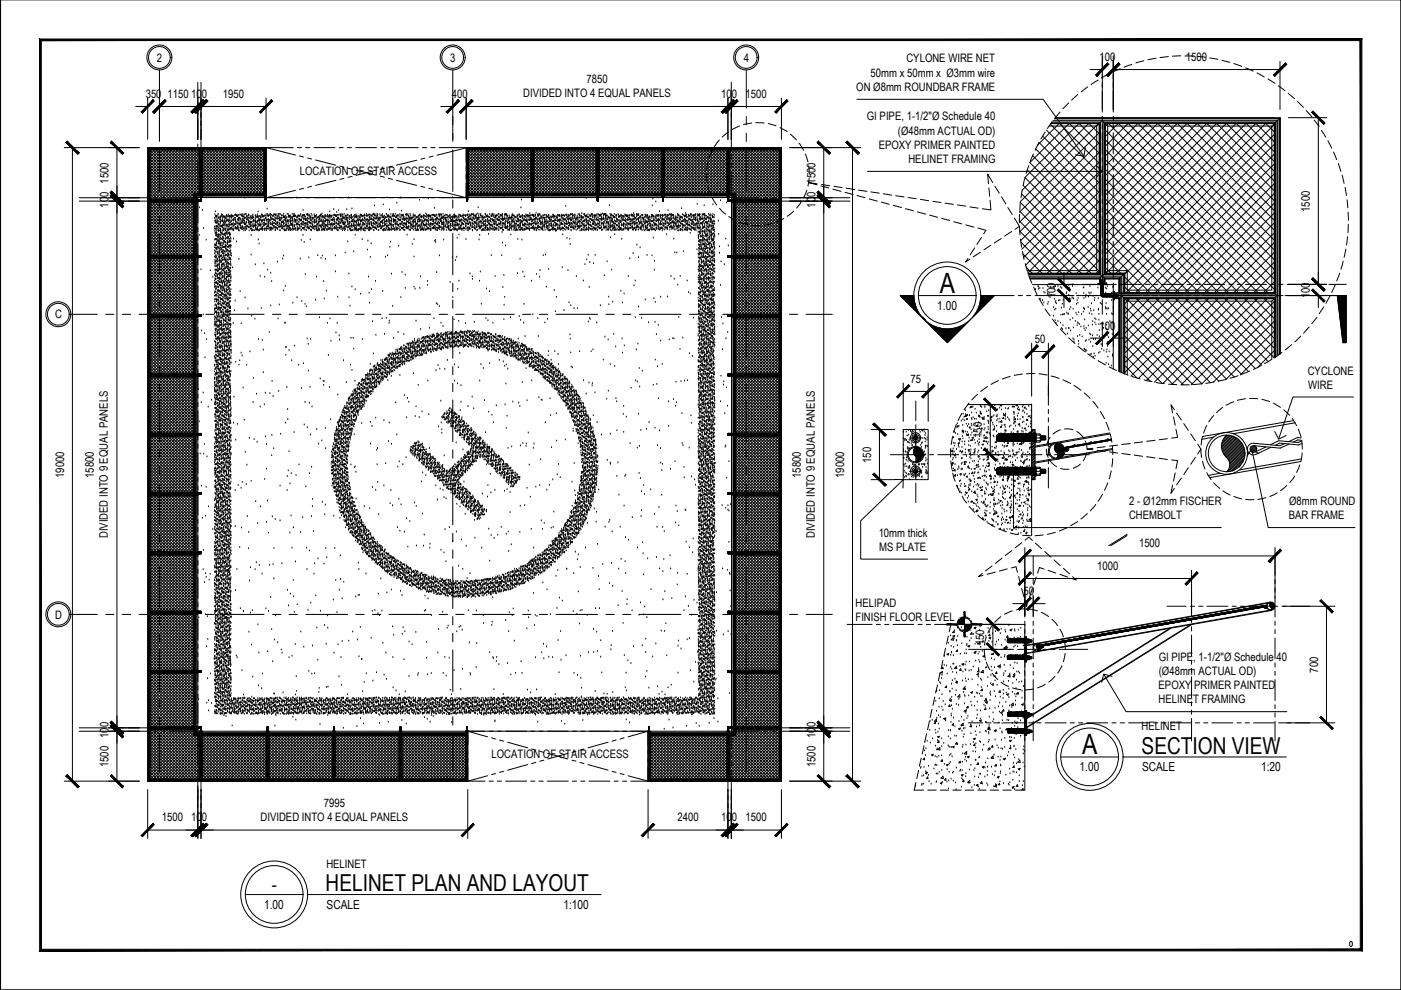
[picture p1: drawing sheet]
<svg xmlns="http://www.w3.org/2000/svg" width="297mm" height="210mm" viewBox="0 0 297 210" stroke-linecap="round" stroke-linejoin="round" font-family="sans-serif">
<defs><g id="words">
<g font-size="5.9">
<text x="199.2" y="62">A</text>
<text x="229.4" y="159.9">A</text>
</g>
<g font-size="4.9">
<text x="242" y="159.8">SECTION VIEW</text>
<text x="69" y="188.9">HELINET PLAN AND LAYOUT</text>
</g>
<text font-size="4" x="57.6" y="189">-</text>
<g font-size="2.6">
<text x="198.7" y="65.7">1.00</text>
<text x="228.9" y="163.5">1.00</text>
<text x="242.1" y="163.5">SCALE</text>
<text x="267.4" y="163.5">1:20</text>
<text x="56" y="192.7">1.00</text>
<text x="69.2" y="192.6">SCALE</text>
<text x="119.5" y="192.7">1:100</text>
</g>
<g font-size="2.5">
<text x="33.3" y="13.1">2</text>
<text x="95.4" y="13.1">3</text>
<text x="124.4" y="17.7">7850</text>
<text x="157.7" y="13.1">4</text>
<text x="184.6" y="16.2">50mm x 50mm x Ø3mm wire</text>
<text x="192.2" y="13.2">CYLONE WIRE NET</text>
<text x="233.1" y="13">100</text>
<text x="251.4" y="13">1500</text>
<text x="30.9" y="20.8">350</text>
<text x="35.5" y="20.8">1150</text>
<text x="40.5" y="20.8">100</text>
<text x="47.2" y="20.8">1950</text>
<text x="95.8" y="20.8">400</text>
<text x="110.9" y="20.6">DIVIDED INTO 4 EQUAL PANELS</text>
<text x="152.9" y="20.8">100</text>
<text x="158.1" y="20.8">1500</text>
<text x="181.6" y="19.2">ON Ø8mm ROUNDBAR FRAME</text>
<text x="183.8" y="25.5">GI PIPE, 1-1/2''Ø Schedule 40</text>
<text x="190.4" y="28.6">(Ø48mm ACTUAL OD)</text>
<text x="186.3" y="31.6">EPOXY PRIMER PAINTED</text>
<text x="192.6" y="34.5">HELINET FRAMING</text>
<text x="23" y="38.9" transform="rotate(-90 23 38.9)">1500</text>
<text x="63.6" y="37">LOCATION OF STAIR ACCESS</text>
<text x="172.9" y="38.9" transform="rotate(-90 172.9 38.9)">1500</text>
<text x="23" y="44" transform="rotate(-90 23 44)">100</text>
<text x="172.9" y="44" transform="rotate(-90 172.9 44)">100</text>
<text x="277.7" y="44.9" transform="rotate(-90 277.7 44.9)">1500</text>
<text x="223.8" y="63.2" transform="rotate(-90 223.8 63.2)">100</text>
<text x="277.7" y="63.2" transform="rotate(-90 277.7 63.2)">100</text>
<text x="11.7" y="67.5">C</text>
<text x="233.1" y="69.9">100</text>
<text x="219.4" y="72.7">50</text>
<text x="193" y="81.2">75</text>
<text x="277.3" y="79.5">CYCLONE</text>
<text x="277.4" y="82.4">WIRE</text>
<text x="208.1" y="92.9" transform="rotate(-90 208.1 92.9)">150</text>
<text x="13.6" y="101.4" transform="rotate(-90 13.6 101.4)">19000</text>
<text x="19.9" y="101.4" transform="rotate(-90 19.9 101.4)">15800</text>
<text x="169.8" y="101.4" transform="rotate(-90 169.8 101.4)">15800</text>
<text x="179" y="101.4" transform="rotate(-90 179 101.4)">19000</text>
<text x="184.7" y="98.1" transform="rotate(-90 184.7 98.1)">150</text>
<text x="239.4" y="107.1">2 - Ø12mm FISCHER</text>
<text x="273.3" y="107.2">Ø8mm ROUND</text>
<text x="186.3" y="113.8">10mm thick</text>
<text x="239.4" y="110.1">CHEMBOLT</text>
<text x="273.2" y="110.1">BAR FRAME</text>
<text x="22.9" y="114.1" transform="rotate(-90 22.9 114.1)">DIVIDED INTO 9 EQUAL PANELS</text>
<text x="172.7" y="114.1" transform="rotate(-90 172.7 114.1)">DIVIDED INTO 9 EQUAL PANELS</text>
<text x="186.4" y="116.7">MS PLATE</text>
<text x="241.5" y="116">1500</text>
<text x="232.6" y="120.9">1000</text>
<text x="11.7" y="131.2">D</text>
<text x="181.4" y="128.7">HELIPAD</text>
<text x="181.4" y="131.8">FINISH FLOOR LEVEL</text>
<text x="217" y="126.2">50</text>
<text x="208.7" y="136.8" transform="rotate(-90 208.7 136.8)">150</text>
<text x="245.7" y="140.1">GI PIPE, 1-1/2''Ø Schedule 40</text>
<text x="245.7" y="143.1">(Ø48mm ACTUAL OD)</text>
<text x="279.5" y="142.6" transform="rotate(-90 279.5 142.6)">700</text>
<text x="245.6" y="146.1">EPOXY PRIMER PAINTED</text>
<text x="245.6" y="149.1">HELINET FRAMING</text>
<text x="242" y="154.8">HELINET</text>
<text x="23" y="156.4" transform="rotate(-90 23 156.4)">100</text>
<text x="104.2" y="160.8">LOCATION OF STAIR ACCESS</text>
<text x="172.9" y="156.4" transform="rotate(-90 172.9 156.4)">100</text>
<text x="23" y="162.7" transform="rotate(-90 23 162.7)">1500</text>
<text x="172.9" y="162.7" transform="rotate(-90 172.9 162.7)">1500</text>
<text x="68.7" y="171.1">7995</text>
<text x="34.3" y="174.2">1500</text>
<text x="40.5" y="174.2">100</text>
<text x="55.2" y="174.1">DIVIDED INTO 4 EQUAL PANELS</text>
<text x="143.6" y="174.2">2400</text>
<text x="152.9" y="174.2">100</text>
<text x="158.1" y="174.2">1500</text>
<text x="69.2" y="184">HELINET</text>
</g>
</g></defs>
<!-- layer: 0 -->
<g fill="none" stroke="#000" stroke-width=".21">
<path d="M.1 0v209.9h296.9v-209.9M231.1 14.7h2.6M233.7 13v10.2M236 13v10.2M236 14.7h35.4M271.4 13v10.2M13.6 31.3h15.9M15.4 31.3v134.3M24.8 31.3v10.6M28.8 22.6h2.5M31.3 31.3h30.9M31.3 20.8v8.8"/>
<path d="M31.3 31.3v134.4M31.3 31.3l.4 .3M31.7 31.6h10.7v9.6h-1.2v1.2h-9.5zM31.7 31.6h10.7M31.7 31.6v10.8h9.5v-1.2M33.8 20.8v8.8M33.8 22.6h8.1M41.9 20.8v8.8M42.4 31.6v9.6h-1.2M42.6 31.5l-.2 .1M42.6 31.5l.2 .1M42.6 20.8v8.8"/>
<path d="M42.6 22.6h13.8M42.8 31.6h13.3v9.6h-13.3zM56.1 31.6h-13.3v9.6M56.1 31.6v9.6h-13.3M56.4 38.8v3.1h5.8M56.4 20.8v8.8M56.4 31.3v10.5M56.4 31.3l-.3 .3M56.4 31.3l6.2 1.6M63.1 31.3h.9M63.5 33.1l.8 .2M64.4 39.9l-.9 .2"/>
<path d="M64.8 31.3h.9M65.2 33.5l.9 .2M66.1 39.5l-.9 .2M66.6 31.3h4.4M66.9 33.9l4.3 1.1M71.2 38.2l-4.3 1.1M71.9 31.3h.9M72.1 35.2l.8 .2M72.9 37.8l-.8 .2M73.6 31.3h.9M73.8 35.7l.8 .2M74.7 37.4l-.9 .2"/>
<path d="M75.4 31.3h4.4M75.5 36.1l4.3 1M79.8 36.1l-4.3 1.1M80.6 37.4l.9 .2M80.7 31.3h.9M81.5 35.7l-.9 .2M82.4 37.8l.8 .2M82.5 31.3h.9M83.2 35.2l-.8 .2M84.1 38.2l4.2 1.1M84.3 31.3h4.4M88.4 34l-4.3 1"/>
<path d="M89.2 39.5l.9 .2M89.6 31.3h.9M90.1 33.5l-.9 .3M90.9 39.9l.9 .2M91.3 31.3h.9M91.8 33.1l-.8 .2M93.1 31.3h5.7v3.1M93.5 22.6h2.5M96 20.8v8.8M98.8 38.8v3.1h-5.7M98.8 20.8v8.8M98.8 22.6h55.5"/>
<path d="M98.9 31.3h66.8M98.9 31.3v10.5M98.9 31.3l.3 .3M98.9 31.3l-6.2 1.6M99.2 31.6h13.5v9.6h-13.5zM99.2 31.6h13.5v9.6h-13.5M99.2 31.6v9.6M112.8 31.5l-.1 .1M112.8 31.5l.2 .1M126.5 31.6l.2-.1 .2 .1M126.5 31.6h-13.4v9.6M126.5 31.6v9.6h-13.4"/>
<path d="M126.9 31.6h13.5M126.9 31.6v9.6M140.4 31.6l.1-.1 .2 .1M140.4 31.6v9.6h-13.5M140.7 31.6h13.5M140.7 31.6v9.6h13.5M154.2 31.6v9.6M154.3 31.5h.1M154.3 20.8v8.8M154.3 31.5l-.1 .1M154.4 31.5l.1 .1M154.5 31.6h10.8v10.8h-9.5v-1.2h-1.3z"/>
<path d="M155.1 22.6h10.6M155.1 20.8v8.8M165.3 31.6h-10.8v9.6M165.3 31.6v10.8h-10.1M165.7 20.8v8.8M165.7 31.3v134.4M165.7 31.3l-.4 .3M167.4 31.3h15.1M174.7 31.3v10.6M180.7 31.3v134.3M181.7 21.1h39.5l8.6 12M183.9 36.3h49.8"/>
<path d="M222.8 26.1h10.3v31.9h-15.1M223.7 25h47.7M230.1 31.3l-.3 1.8-1.8-.3M232.4 35.1l1.3 1.2-1.3 1.3M233.8 25.6l.4 .5M233.8 25.6h-.2l-.5 .5M234.3 26.1h35.9v36h-31.8v-4.1h-4.1zM270.2 26.1v36h-33.9M270.2 26.1h-35.9v31.9M271.4 25v50M271.4 25l-1.2 1.1M273.2 24.9h8.1"/>
<path d="M279.5 24.9v35.4M23 42.6h6.5M23 41.9h6.5M24.8 42.6v111.7M31.5 54.5l.1 .1M31.5 42.6h.1M31.5 54.5h.1M31.6 42.4l-.1 .2 .1 .1M31.6 54.3l-.1 .1M31.7 42.8h9.5v11.5h-9.5zM31.7 54.6h9.5v12.3h-9.5zM41.2 54.2l.2 .2-.2 .2"/>
<path d="M41.2 42.4l.2 .2M41.2 41.2l.4 .3M41.4 42.6l-.2 .2M41.4 54.5h.1M41.4 54.4l.2 .2M41.4 42.6l.2 .2M41.6 41.5v.9h.3M41.6 42.8v11.5h.3M41.6 42.8h.3M41.6 41.5h.8v.3M41.6 54.2l-.2 .2M41.6 42.4l-.2 .2"/>
<path d="M41.7 54.4v.1l.2-.1M41.7 42.5h.2M41.7 42.5v.2M41.7 42.7h.2M41.7 42.5l.1 .1M41.7 54.4h.2M41.8 42.6h.1M41.8 54.5h.1M41.8 42.6l-.1 .1M41.8 42.6l.1 .1M41.9 42.3v.6zM41.9 42.7v-.2v.2"/>
<path d="M41.9 54.2v.6zM41.9 54.6v-.2v.2M41.9 54.6h-.3v12.3M41.9 42.5v.2M41.9 42.5l-.1 .1M41.9 54.5h.1M41.9 41.9h113.2v113.1h-113.2zM42.2 49.9h.1M42.3 44h.1M42.4 41.8l.5 .1zM42.4 41.2l.2 .1-.2 .2M42.5 41.8h.2z"/>
<path d="M42.5 41.8h.2M42.6 41.8h.1M42.6 41.7h.1M42.6 41.7v.1M42.6 57.2h.1M42.6 41.3v.1M42.6 41.4l.2 .1M42.7 41.8h.1M42.7 41.3v.1M42.7 41.7v.1M42.7 41.7h.1M42.7 41.7l-.2 .1"/>
<path d="M42.8 41.2l-.2 .1M42.8 41.8v-.3h13.3v.3M42.9 44.6h.1M43.2 48.4h.1M43.7 50.9h.1M44.6 57.4h.1M45.1 58.8h.1M45.7 44.9h.1M45.9 51.7h.1M46 47.4h.1M46 48.1h.1M46.1 58.5h.1"/>
<path d="M46.3 45.4h.1M46.4 57.2h.1M46.6 59.7h.1M49.1 54.3h.1M49.3 56.8h.1M49.5 50.7h.1M50.2 51.3h.1M50.4 48.2h.1M50.7 55h.1M50.9 47.4h.1M51.9 42h.1M52.7 47.2h.1"/>
<path d="M53.2 49.9h.1M53.2 54.1h.1M54.1 56.1h.1M54.7 44.9h.1M54.8 50.9h.1M54.9 51.7h.1M55.1 58.6h.1M55.6 46.8h.1M56 55.9h.1M56 41.8l.5 .1zM56 41.2l.2 .1M56.1 58.8h.1"/>
<path d="M56.2 41.8h.1M56.2 41.7h.1M56.2 41.8h.2zM56.2 41.7v.1M56.2 41.4l-.2 .1M56.2 41.3v.1M56.3 41.8h.1M56.3 41.7h.1M56.3 41.7v.1M56.6 44.3h.1M56.8 57.3h.1M57.3 45.4h.1"/>
<path d="M57.4 57.9h.1M57.6 59.7h.1M58.8 55.6h.1M59.7 48.1h.1M59.9 54.9h.1M60.1 54.3h.1M60.1 47.6h.1M60.4 46.2h.1M60.8 48.1h.1M62.2 45.9h.1M62.6 40.4l-6.2 1.5M62.9 42h.1"/>
<path d="M63.1 41.9h.9M63.7 54.9h.1M63.9 51h.1M64.2 44.6h.1M64.2 49.9h.1M64.5 51.4h.1M64.7 58.2h.1M64.8 41.9h.9M65.1 45.6h.1M65.5 54.7h.1M65.8 50.9h.1M66.6 41.9h4.4"/>
<path d="M67.1 58.7h.1M67.4 54.2h.1M68.1 54.8h.1M68.3 45.4h.1M68.4 54.3h.1M68.6 59.7h.1M68.7 48.1h.1M69 55h.1M69.9 44.9h.1M70.8 44.5h.1M71.1 54.2h.1M71.1 57.6h.1"/>
<path d="M71.4 45.1h.1M71.7 44.7h.1M71.9 41.9h.9M73.2 53.7h.1M73.5 44.5h.1M73.6 41.9h.9M73.7 51.3h.1M73.9 42h.1M74 58.1h.1M74.5 47.9h.1M74.6 44.3h.1M75 53.4h.1"/>
<path d="M75.3 49.9h.1M75.4 41.9h4.4M76.8 50.8h.1M77.9 53h.1M78 51.1h.1M78.1 58.7h.1M78.3 47.8h.1M78.5 54.6h.1M78.7 51.7h.1M79.3 45.4h.1M79.4 43.7h.1M79.6 59.7h.1"/>
<path d="M80.7 41.9h.9M81.3 43.4h.1M81.7 54.5h.1M82.1 42h.1M82.2 54.2h.1M82.5 41.9h.9M82.6 44.5h.1M82.7 52.4h.1M82.8 51.3h.1M83 58.1h.1M84.1 43.1h.1M84.3 41.9h4.4"/>
<path d="M84.5 52.2h.1M84.9 42h.1M85.1 44.8h.1M85.2 57.8h.1M85.9 58.3h.1M86.3 49.8h.1M87.4 51.8h.1M87.6 47.7h.1M87.8 54.5h.1M87.8 50.8h.1M88.6 48h.1M88.9 42.4h.1"/>
<path d="M89.1 58.7h.1M89.3 48.6h.1M89.6 41.9h.9M90.3 45.4h.1M90.6 59.7h.1M90.8 42.2h.1M91.3 41.9h.9M92.1 44.2h.1M92.2 51.2h.1M92.4 51h.1M92.4 51.4h.1M92.6 57.8h.1"/>
<path d="M92.7 40.4l6.1 1.5M93.2 54.2h.1M94.1 50.9h.1M95.4 59.9h.1M95.9 54.6h.1M96 41.9h.1M96.5 55.3h.1M96.6 47.7h.1M96.8 54.5h.1M96.9 50.5h.1M97.3 59.6h.1M97.3 49.8h.1"/>
<path d="M98.8 41.8l.5 .1zM98.8 50.8h.1M98.9 41.8h.2zM99 41.8h.1M99 41.7h.1M99 41.7v.1M99 41.3v.1M99.1 41.8h.1M99.1 41.7h.1M99.1 41.7v.1M99.2 41.2l-.2 .1 .2 .2M99.2 41.8v-.3h13.5v.3"/>
<path d="M99.3 44.9h.1M99.6 58.1h.1M99.9 45.5h.1M100.1 58.7h.1M100.2 59.2h.1M101.3 45.4h.1M101.4 44h.1M101.6 50.9h.1M101.7 59.6h.1M101.7 49.9h.1M101.8 57.7h.1M103 48.3h.1"/>
<path d="M103.6 49.7h.1M104.2 54.2h.1M105 58.6h.1M106.2 47.4h.1M106.4 54.2h.1M106.5 49.3h.1M106.5 51.5h.1M106.8 58.4h.1M107 41.9h.1M107.2 52.1h.1M108.3 49.8h.1M109.7 58h.1"/>
<path d="M109.8 50.8h.1M110.3 55h.1M110.4 44.1h.1M110.6 42.4h.1M110.6 50.9h.1M110.9 57.7h.1M111.2 58.7h.1M111.2 48.7h.1M112.3 45.3h.1M112.6 41.8l.5 .1zM112.7 59.6h.1M112.7 41.2l.2 .1"/>
<path d="M112.8 41.8h.2zM112.8 41.8h.1M112.8 41.7h.1M112.8 41.8h.2M112.8 41.7h.2M112.8 41.7v.1M112.8 41.3v.1M112.9 41.4l-.2 .1M112.9 41.4l.2 .1M112.9 41.9h.1M112.9 41.8h.1M112.9 41.3v.1"/>
<path d="M112.9 41.7v.1M112.9 41.7h.1M113.1 41.2l-.2 .1M113.1 48.4h.1M113.1 41.8v-.3h13.4v.3M113.7 45.2h.1M113.8 58.2h.1M114.4 58.8h.1M114.5 57.4h.1M115.2 54.2h.1M115.4 47.3h.1M115.6 54.1h.1"/>
<path d="M115.9 48h.1M116.3 57.1h.1M117.2 48.4h.1M117.8 49h.1M119.2 56.7h.1M119.3 49.8h.1M120 43.7h.1M120.2 50.6h.1M120.4 57.4h.1M120.8 47.4h.1M120.8 50.7h.1M120.9 51.9h.1"/>
<path d="M122.2 58.6h.1M122.6 47.1h.1M123.3 45.3h.1M123.7 59.6h.1M124 56.1h.1M124.3 42.1h.1M124.4 55.1h.1M124.4 47.3h.1M124.7 54.1h.1M125 55.7h.1M125.5 46.8h.1M125.8 55.9h.1"/>
<path d="M126.2 54.2h.1M126.4 41.8l.6 .1zM126.5 41.2l.2 .1M126.6 41.8h.2zM126.6 41.8h.2M126.6 41.7l.2 .1M126.6 41.7v.1M126.6 41.8h.1M126.6 41.7h.1M126.7 41.4l-.2 .1M126.7 41.8h.1M126.7 41.3v.1"/>
<path d="M126.7 41.4l.2 .1M126.7 41.9h.1M126.7 41.7v.1M126.8 41.8h.1M126.8 41.7h.1M126.8 41.7v.1M126.9 41.2l-.2 .1M126.9 41.8v-.3h13.5v.3M127.8 45.4h.1M128.1 58.5h.1M128.4 45.9h.1M128.7 55.5h.1"/>
<path d="M129.2 43.6h.1M129.4 50.4h.1M129.7 57.2h.1M130.3 46.2h.1M130.3 49.8h.1M131.5 48.7h.1M131.8 50.7h.1M132.1 45.9h.1M133.2 58.6h.1M133.5 54.9h.1M134 47h.1M134.2 53.8h.1"/>
<path d="M134.4 45.3h.1M134.7 59.6h.1M135 45.5h.1M135 52h.1M135.4 54.6h.1M135.7 52.5h.1M137.2 54.2h.1M138.2 54.2h.1M138.3 43.7h.1M138.4 42.2h.1M138.5 50.5h.1M138.7 57.3h.1"/>
<path d="M138.8 55.4h.1M139.1 42.8h.1M139.8 44.9h.1M140.3 41.8l.5 .1zM140.3 41.2l.2 .1M140.4 41.8h.3zM140.5 41.8h.1M140.5 41.7h.1M140.5 41.7v.1M140.5 41.4l-.2 .1M140.5 41.4l.2 .1M140.5 41.9h.1"/>
<path d="M140.5 41.3v.1M140.6 41.8h.1M140.6 41.3v.1M140.6 41.7h.1M140.6 41.7h-.2l.2 .1M140.6 41.7v.1M140.7 41.2l-.2 .1M140.7 41.8v-.3h13.5v.3M141.3 49.8h.1M141.6 44.6h.1M142.1 45.6h.1M142.3 58.6h.1"/>
<path d="M142.9 50.7h.1M142.9 59.2h.1M143.1 53.6h.1M143.3 46.8h.1M143.5 53.7h.1M144.2 58.6h.1M144.5 44.3h.1M144.9 53.4h.1M145.4 45.3h.1M145.7 48.9h.1M145.7 59.6h.1M146.3 49.5h.1"/>
<path d="M147.8 53h.1M147.8 43.3h.1M148.1 50.1h.1M148.2 54.1h.1M148.3 57h.1M149.3 43.6h.1M149.4 52.3h.1M151.2 43.4h.1M152.3 46.9h.1M152.4 49.7h.1M152.6 53.7h.1M152.6 52.3h.1"/>
<path d="M152.8 42.6h.1M152.9 55.5h.1M153.6 56.1h.1M153.9 50.7h.1M154 43h.1M154.1 41.8l.5 .1zM154.2 41.2l.1 .1M154.3 41.8h.1M154.3 41.7h.1M154.3 41.8h.2zM154.3 41.8h.2M154.3 41.7h.2"/>
<path d="M154.3 41.7v.1M154.3 41.4l-.1 .1M154.4 41.4l.1 .1M154.4 41.3v.1M154.4 41.8h.1M154.4 52.1h.1M154.5 41.8h.1M154.5 41.7h.1M154.5 41.7v.1M154.5 41.2l-.1 .1M154.5 41.2h1.3M155.1 54.5h.1"/>
<path d="M155.1 42.3l.1 .6zM155.1 54.2l.1 .6zM155.2 42.5h.1M155.2 42.7h.1M155.2 42.7v-.2v.2M155.2 54.4h.1M155.2 54.5h.1M155.2 54.6v-.2v.2M155.2 42.8h.2M155.2 42.6h.1M155.2 54.6h.2v12.3M155.2 54.5v-.1l.1 .1"/>
<path d="M155.2 42.5v.2M155.3 42.5h.1M155.3 42.7h.1M155.3 54.4h.1M155.3 54.5h.1M155.3 42.5v.2M155.4 54.2l.2 .2-.2 .2M155.4 42.8v11.5h-.2M155.4 41.5v.9M155.4 41.5h-.9v.3M155.6 42.6l-.2 .2M155.6 42.6h.1"/>
<path d="M155.6 54.5h.1M155.6 42.6l.2 .2M155.6 54.4l.2 .2M155.8 54.2l-.2 .2M155.8 42.8h9.5v11.5h-9.5zM155.8 54.6h9.5v12.3h-9.5zM155.8 42.8h9.5v11.5M155.8 42.8v11.5h9.5M155.8 54.6h9.5M155.8 54.6v12.3h9.5M155.8 41.2v1.2M155.8 41.2l-.4 .3"/>
<path d="M165.3 42.4l.2 .2-.2 .1M165.3 54.3l.2 .1M165.3 54.6v12.3M165.5 54.5l-.2 .1M165.5 42.6h.1M165.5 54.5h.1M167.4 42.6h9M167.4 41.9h9M174.7 42.6v111.7M218.4 59.2h14.7v.9M225.6 57.8v2.5M233.1 58l.5 .5"/>
<path d="M233.4 59.7v.3M233.4 60h.5M233.4 59.7h.5M233.5 59.7v.3M233.5 59.7h.4M233.5 59.7h-.1M233.6 58.7l-.5 .4M233.7 58.5v.2M233.7 59.7v.3M233.9 59.7v.3M233.9 59.7h.1M234.3 58l-.6 .5v.2l.6 .4"/>
<path d="M234.3 58h4.1M234.3 59.2h2.9M234.3 59.2v.9M237.2 59.2v2.9M238.4 58v4.1M238.4 58l-1.2 1.2M31.5 67.1l.1 .1M31.5 67v.1M31.5 79.6h.1M31.6 66.8l-.1 .2M31.6 79.4l-.1 .2 .1 .1M31.7 67.2h9.5v12.2h-9.5z"/>
<path d="M31.7 79.8h9.5v12.2h-9.5zM41.2 66.8l.2 .2-.2 .2M41.2 79.4l.2 .2M41.4 79.6l-.2 .2M41.4 67h.1M41.4 79.6l.2 .2M41.6 67.2v12.2h.3M41.6 79.8v12.2h.3M41.6 66.9h.3M41.6 67.2h.3M41.6 79.8h.3M41.6 66.8l-.2 .2 .2 .2"/>
<path d="M41.6 79.4l-.2 .2M41.7 67v.1l.2-.1M41.7 79.5v.2l.2-.2M41.7 67h.2M41.7 79.5h.2M41.8 67h.1M41.8 79.6h.1M41.9 66.8v.5zM41.9 67.2v-.3v.3M41.9 79.3v.6zM41.9 79.7v-.2v.2M41.9 79.6h.1"/>
<path d="M41.9 67h.1M42.7 70.2h.1M43.1 66.8h.1M43.4 70.8h.1M43.5 75.9h.1M43.8 72h.1M46.1 60.4h.1M46.3 65.3h.1M46.3 75.5h.1M46.5 73.6h.1M46.6 72.2h.1M46.8 79h.1"/>
<path d="M46.8 61h.1M47.9 66.1h.1M47.9 67.6h.1M49.4 68.6h.1M49.7 65.9h.1M49.9 63.8h.1M50 76.8h.1M50.7 77.4h.1M50.8 76.5h.1M50.9 61.8h.1M51.1 68.6h.1M51.1 74.9h.1"/>
<path d="M51.3 75.5h.1M52 63.2h.1M52.3 77.4h.1M52.6 65.5h.1M53 74.6h.1M53.4 67.1h.1M54 67.7h.1M54.8 72h.1M55.4 65.4h.1M55.6 72.2h.1M55.8 79h.1M55.8 74.2h.1"/>
<path d="M57.1 70.5h.1M57.4 64.9h.1M59 67.6h.1M59.2 64.7h.1M60.1 61.7h.1M60.4 68.5h.1M60.4 68.6h.1M60.5 60.7h.1M60.6 75.3h.1M60.6 73.7h.1M60.6 73.6h.1M61.3 74.3h.1"/>
<path d="M61.8 76.5h.1M62.1 64.3h.1M62.5 73.4h.1M63 63.1h.1M63.3 77.4h.1M64 63.9h.1M64.3 77.1h.1M64.7 64.5h.1M64.9 65h.1M65.1 71.9h.1M65.3 73h.1M65.4 78.7h.1"/>
<path d="M65.8 72h.1M66.9 63.6h.1M67.7 67.4h.1M68.7 63.4h.1M69.2 61.7h.1M69.4 68.6h.1M69.6 75.4h.1M70 67.6h.1M70.2 72.4h.1M71.2 70.6h.1M71.5 68.6h.1M71.6 63h.1"/>
<path d="M71.9 71.2h.1M72 72.1h.1M72.8 76.5h.1M74 63.1h.1M74.2 64.9h.1M74.3 77.4h.1M74.4 71.7h.1M74.6 78.5h.1M74.6 60.8h.1M74.9 71.7h.1M75 74h.1M75.3 61.4h.1"/>
<path d="M76.4 62.4h.1M76.8 72h.1M78.3 62.2h.1M78.3 64.3h.1M78.5 77.2h.1M78.8 61.4h.1M79 68.2h.1M79.1 77.8h.1M79.2 75h.1M79.7 71.1h.1M81 67.6h.1M81.1 61.8h.1"/>
<path d="M81.5 70.9h.1M81.9 67.5h.1M82.5 68.6h.1M82.5 68.1h.1M83 79.8h.1M83.3 65h.1M83.5 71.8h.1M83.7 78.6h.1M83.8 76.4h.1M84.4 70.5h.1M84.8 79.6h.1M85 63.1h.1"/>
<path d="M85.3 77.4h.1M85.6 70.9h.1M85.9 61.1h.1M87.7 79.2h.1M87.8 60.9h.1M87.9 71.9h.1M88 61.3h.1M88.2 68.1h.1M88.5 74.9h.1M89 61.1h.1M89.1 74.1h.1M89.2 69.9h.1"/>
<path d="M89.8 74.7h.1M90.7 60.5h.1M91 69.6h.1M92 67.6h.1M92.4 78.6h.1M92.5 64.4h.1M92.8 64.6h.1M92.9 77.5h.1M93 71.4h.1M93.2 65h.1M93.2 78.2h.1M93.5 68.5h.1"/>
<path d="M93.9 69.2h.1M94.3 78.3h.1M94.9 76.4h.1M96 63.1h.1M96.3 67.8h.1M96.3 77.4h.1M97.1 61.4h.1M97.2 77.9h.1M97.3 68.1h.1M97.5 74.9h.1M98.7 68.6h.1M98.9 71.9h.1"/>
<path d="M99.8 71h.1M100.4 71.6h.1M100.6 68.3h.1M102 77.3h.1M102.1 64.5h.1M102.3 71.3h.1M102.5 78.1h.1M103 67.5h.1M103.2 61.3h.1M103.4 68h.1M103.5 74.4h.1M103.8 61.9h.1"/>
<path d="M103.8 77.1h.1M104.5 68.5h.1M105.9 76.4h.1M106.6 61h.1M106.7 76.7h.1M106.8 67.8h.1M106.9 64.7h.1M107 63h.1M107 77.7h.1M107 74.6h.1M107.3 77.4h.1M107.7 78.2h.1"/>
<path d="M108.2 67.4h.1M109.9 71.9h.1M110.1 67.1h.1M110.4 67.9h.1M111 68.5h.1M111.1 64.5h.1M111.3 71.3h.1M111.5 76.1h.1M111.5 78.2h.1M113 66.7h.1M113.4 75.8h.1M114 67.5h.1"/>
<path d="M114.1 71.3h.1M115.5 68.5h.1M115.9 60.9h.1M116.1 67.7h.1M116.2 75.5h.1M116.3 74.5h.1M116.9 76.4h.1M117.5 61.6h.1M117.6 74.6h.1M117.8 66.1h.1M118 63h.1M118.3 75.2h.1"/>
<path d="M118.4 77.3h.1M119.6 65.8h.1M120.6 64.2h.1M120.8 71h.1M120.9 71.9h.1M121 74.8h.1M121 64.8h.1M121.1 77.8h.1M121.4 78h.1M121.7 65.4h.1M122.5 65.5h.1M122.9 74.6h.1"/>
<path d="M124.7 68.3h.1M124.9 60.9h.1M125 67.5h.1M125.1 67.7h.1M125.3 74.6h.1M125.7 74.2h.1M126.5 68.5h.1M127.3 64.8h.1M127.9 76.3h.1M128.3 71.5h.1M128.9 72.1h.1M129.1 63h.1"/>
<path d="M129.1 64.6h.1M129.4 77.3h.1M129.9 64.1h.1M130.1 70.9h.1M130.3 77.7h.1M130.5 73.5h.1M131.6 61.7h.1M131.9 71.9h.1M132 64.2h.1M132 74.9h.1M132.3 62.3h.1M132.4 73.3h.1"/>
<path d="M134.4 60.6h.1M134.7 67.4h.1M134.9 74.2h.1M135.2 73h.1M135.4 65.1h.1M135.5 78.1h.1M136 67.5h.1M136.2 78.7h.1M136.8 63.6h.1M137.5 68.4h.1M138.6 63.3h.1M138.9 68.3h.1"/>
<path d="M138.9 64.1h.1M138.9 76.3h.1M139.2 70.9h.1M139.4 77.7h.1M139.6 69h.1M140.1 72.3h.1M140.1 63h.1M140.4 77.3h.1M141.5 63h.1M141.9 72.1h.1M142.6 71.8h.1M142.9 71.9h.1"/>
<path d="M143.7 60.5h.1M143.9 67.3h.1M144.2 74.1h.1M144.8 71.7h.1M146 62h.1M146.2 75h.1M146.3 62.3h.1M146.8 75.6h.1M147.1 67.5h.1M148.2 62.1h.1M148.5 63.8h.1M148.6 68.4h.1"/>
<path d="M148.7 70.6h.1M149 77.4h.1M149.5 65.2h.1M149.6 71h.1M149.9 78.4h.1M149.9 76.3h.1M150.2 65.8h.1M151 61.7h.1M151.1 63h.1M151.4 70.8h.1M151.4 77.3h.1M152.8 60.5h.1"/>
<path d="M152.9 79.8h.1M153 67.3h.1M153.2 74.1h.1M153.3 68.7h.1M153.9 71.8h.1M154.3 70.5h.1M154.7 79.6h.1M155.1 67h.1M155.1 79.6h.1M155.1 66.8l.1 .5zM155.1 79.3l.1 .6zM155.2 67h.1"/>
<path d="M155.2 67.1h.1M155.2 67.2v-.3v.3M155.2 79.5h.1M155.2 79.7h.1M155.2 79.7v-.2v.2M155.2 66.9h.2M155.2 67.2h.2M155.2 67.1v-.2l.1 .2M155.2 79.8h.2M155.2 79.6h.1M155.2 79.5v.2M155.3 67h.1"/>
<path d="M155.3 67.1h.1M155.3 79.5h.1M155.3 79.7h.1M155.3 79.5v.2M155.4 66.8l.2 .2-.2 .2M155.4 79.4l.2 .2M155.4 67.2v12.2h-.2M155.4 79.8v12.2h-.2M155.6 79.6l-.2 .2M155.6 67h.1M155.6 79.6h.1M155.6 79.6l.2 .2"/>
<path d="M155.8 66.8l-.2 .2 .2 .2M155.8 79.4l-.2 .2M155.8 67.2h9.5v12.2h-9.5zM155.8 79.8h9.5v12.2h-9.5zM165.3 66.8l.2 .2M165.3 79.4l.2 .2-.2 .1M165.5 67.1l-.2 .1M165.5 67v.1M165.5 79.6h.1M191 62.7h-.1M191.1 62.7l-.1 .1M191.2 62.7l-.2 .1"/>
<path d="M191.3 62.7l-.2 .2M191.5 62.7l-.3 .3M191.6 62.7l-.4 .3M191.7 62.7l-.4 .4M191.8 62.7l-.5 .4M192 62.7l-.6 .5M192.1 62.7l-.6 .6M192.2 62.7l-.7 .6M192.3 62.7l-.7 .7M192.4 62.7l-.7 .8M192.6 62.7l-.9 .8M192.7 62.7l-.9 .9"/>
<path d="M192.8 62.7l-1 .9M192.9 62.7l-1 1M193.1 62.7l-1.1 1.1M193.2 62.7l-1.1 1.2M193.3 62.7l-1.2 1.2M193.4 62.7l-1.2 1.2M193.6 62.7l-1.4 1.3M193.7 62.7l-1.4 1.4M193.8 62.7l-1.5 1.4M193.8 62.8l-1.4 1.4M193.8 62.9l-1.3 1.4M193.8 63l-1.3 1.3"/>
<path d="M193.8 62.7h-2.9l10 10M193.8 63.2l-1.2 1.2M193.8 63.3l-1.2 1.1M193.8 63.4l-1.1 1.1M193.8 63.5l-1 1.1M193.9 63.6l-1 1.1M193.9 63.7l-1 1M193.9 63.9l-.9 .9M193.9 64.1l-.8 .8M194 64.1l-.8 .9M194 64.3l-.8 .7M194 64.4l-.7 .7"/>
<path d="M194 64.4l-.6 .8M194 64.6l-.6 .6M194.1 64.7l-.6 .5M194.1 64.7l-.6 .6M194.1 64.9l-.5 .5M194.2 65l-.5 .5M194.3 65.1l-.5 .5M194.3 65.2l-.5 .4M194.3 65.3l-.4 .4M194.3 65.4l-.3 .4M194.4 65.5l-.4 .3M194.4 65.6l-.3 .3"/>
<path d="M194.5 65.7l-.3 .3M194.5 65.8l-.3 .2M194.5 65.8l-.2 .3M194.6 65.9l-.3 .2M194.6 66l-.2 .2M194.7 66.1l-.2 .2M194.7 66.1l-.2 .3M194.8 66.2l-.2 .2M194.8 62.7h12.2M194.8 66.3l-.1 .2M194.8 66.4l-.1 .1M194.9 66.5l-.1 .1"/>
<path d="M195 66.6l-.1 .1M195.1 66.7l-.1 .1M195.1 66.8h-.1M195.1 66.8v.1M195.2 66.9h-.1M195.3 67h-.1M195.3 67v.1M195.4 67.1v.1M195.4 67.2h.1M195.5 67.2v.1M195.5 67.3h.1M195.6 67.4h.1"/>
<path d="M195.7 67.5h.1M195.8 67.6h.1M195.9 67.7h.1M196 67.8h.1M196.1 67.9h.1M196.2 68h.1M196.3 68.1h.1M196.5 68.2h-.1M196.5 68.2v.1M196.6 68.3h-.1M196.7 68.3l-.1 .1M196.7 68.4v.1"/>
<path d="M196.8 68.5h-.1M196.9 68.5l-.1 .1M197 68.6h-.2M197 68.6l-.1 .1M197.1 68.6l-.1 .2M197.2 68.7l-.2 .1M197.3 68.7l-.2 .2M197.3 68.8l-.1 .2M197.4 68.8l-.2 .2M197.5 68.9l-.2 .2M197.6 68.9l-.3 .2M197.6 69l-.2 .2"/>
<path d="M197.7 69l-.2 .3M197.8 69.1l-.3 .2M197.9 69.1l-.3 .3M198 69.1l-.4 .3M198.1 69.1l-.4 .4M198.1 69.2l-.3 .4M198.2 69.2l-.3 .5M198.4 69.3l-.5 .4M198.4 69.3l-.4 .5M198.5 69.4l-.5 .4M198.6 69.4l-.5 .5M198.7 69.4l-.6 .5"/>
<path d="M198.8 69.4l-.6 .6M198.9 69.4l-.6 .7M199 69.5l-.6 .7M199.1 69.5l-.7 .7M199.2 69.5l-.7 .8M199.3 69.6l-.8 .7M199.4 69.6l-.8 .8M199.5 69.6l-.8 .9M199.6 69.6l-.9 .9M199.7 69.7l-.9 .9M199.8 69.7l-1 .9M199.9 69.7l-1 1"/>
<path d="M200.1 69.7l-1.1 1.1M200.2 69.7l-1.2 1.1M200.3 69.7l-1.2 1.2M200.4 69.7l-1.2 1.3M200.5 69.7l-1.3 1.3M200.6 69.7l-1.3 1.4M200.8 69.7l-1.5 1.4M200.9 69.7l-1.5 1.5M201 69.7l-1.5 1.6M201.1 69.7l-1.6 1.6M201.3 69.7l-1.7 1.7M201.4 69.7l-1.7 1.8"/>
<path d="M201.5 69.7l-1.8 1.8M201.7 69.7l-1.9 1.9M201.8 69.7l-2 1.9M202 69.7l-2.1 2M202.1 69.6l-2.1 2.2M202.3 69.6l-2.2 2.2M202.4 69.6l-2.3 2.3M202.6 69.5l-2.5 2.4M202.8 69.5l-2.6 2.5M202.9 69.4l-2.6 2.7M203.1 69.4l-2.8 2.8M203.3 69.3l-2.9 2.9"/>
<path d="M203.5 69.2l-3 3.1M203.7 69.1l-3.2 3.2M203.9 69l-3.3 3.4M204.2 68.9l-3.6 3.5M204.5 68.7l-3.8 3.8M204.9 68.5l-4.1 4.1M205.3 68.1l-4.4 4.6M207.9 62.7h.1M207.9 62.7h7.1M208.1 62.7l-.2 .1M208.2 62.7l-.3 .2M208.3 62.7l-.4 .3"/>
<path d="M208.4 62.7l-.5 .5M208.6 62.7l-.7 .6M208.7 62.7l-.8 .8M208.8 62.7l-.9 .9M208.9 62.7l-1.1 1.1M209.1 62.7l-1.3 1.2M209.2 62.7l-1.4 1.4M209.3 62.7l-1.5 1.5M209.5 62.7l-1.8 1.7M209.6 62.7l-1.9 1.9M209.7 62.7l-2.1 2M209.8 62.7l-2.2 2.2"/>
<path d="M210 62.7l-2.5 2.4M210.1 62.7l-2.7 2.6M210.2 62.7l-2.9 2.8M210.3 62.7l-3.1 3.1M210.5 62.7l-3.4 3.3M210.6 62.7l-3.7 3.6M210.7 62.7l-4 3.9M210.8 62.7l-9.9 10M215.9 62.7h.9M217.7 62.7h.9M218.7 72.8v11.2M218.7 74.5h3.6"/>
<path d="M218.9 60.3h17.1v17.9M219.4 62.7h8.3M219.6 61.4h.1M220.1 60.8h.1M220.2 60.9h.1M220.2 61.3h.1M220.5 61.2h.1M220.5 63.4h.1M221.1 63.7h.1M221.1 61.2h.1M221.3 64.2h.1M221.3 62h.1"/>
<path d="M221.6 62.2h.1M222.1 62.3h.1M222.2 64.5h.1M222.2 64.1h.1M222.3 72.8v11.2M222.4 62.3h.1M222.6 63.1h.1M222.7 61h.1M222.9 62.6h.1M223.3 67h.1M223.4 65.2h.1M223.4 60.9h.1"/>
<path d="M223.5 61.2h.1M223.5 63.5h.1M223.6 65.7h.1M223.7 68h.1M223.8 64.2h.1M223.8 60.8h.1M223.8 60.3h3.9M223.8 65.5h.1M223.8 63.9h.1M223.9 68.6h.1M224 64.4h.1M224.3 68.2h.1"/>
<path d="M224.3 60.8h.1M224.4 63.8h.1M224.7 63.7h.1M224.8 68.5h.1M224.9 60.9h.1M224.9 66.8h.1M225 65.3h.1M225.1 69.7h.1M225.1 61.1h.1M225.2 62.2h.1M225.2 64.5h.1M225.3 69.9h.1"/>
<path d="M225.3 66.8h.1M225.4 69.1h.1M225.4 63.7h.1M225.5 66.7h.1M225.6 62.7v2.5M225.7 66.7h.1M225.9 60.6h.1M226 69.7h.1M226.1 62.2h.1M226.1 62.1h.1M226.2 66.4h.1M226.3 70.8h.1"/>
<path d="M226.4 66.6h.1M226.5 66.6h.1M226.6 60.5h.1M226.6 69.7h.1M226.6 62.6h.1M226.7 61.1h.1M226.8 63.3h.1M226.8 65.6h.1M226.9 67.9h.1M227 70.2h.1M227 65.2h.1M227 63.5h.1"/>
<path d="M227.3 63.1h.1M227.4 60.8h.1M227.4 67.5h.1M227.5 71.9h.1M227.5 60.4h.1M227.5 63.3h.1M227.5 65.5h.1M227.6 69.5h.1M227.6 63.4h.1M227.7 72.1h.1M227.7 72.5h.1M228 68.2h.1"/>
<path d="M228.1 66.4h.1M228.2 62.2h.1M228.2 64.5h.1M228.2 62.7h4.5M228.3 66.8h.1M228.4 63.7h.1M228.4 69.1h.1M228.5 71.3h.1M228.5 68.5h.1M228.5 64.3h.1M228.6 68.6h.1M228.6 63.3h.1"/>
<path d="M228.7 72.4h.1M228.7 73h.1M228.7 66.3h.1M228.8 68.8h.1M228.9 71.1h.1M229.2 69.3h.1M229.3 66.7h.1M229.4 71.4h.1M229.7 61.1h.1M229.7 66.2h.1M229.7 65.4h.1M229.8 62.2h.1"/>
<path d="M229.8 61h.1M229.8 69.2h.1M229.8 63.3h.1M229.9 69.7h.1M229.9 74.1h.1M229.9 65.6h.1M229.9 65.5h.1M230 67.8h.1M230.1 70.1h.1M230.1 74.3h.1M230.1 72.4h.1M230.2 63h.1"/>
<path d="M230.2 74.6h.1M230.2 62.6h.1M230.3 69.6h.1M230.3 72.2h.1M230.4 74.4h.1M230.7 65.2h.1M230.7 69.1h.1M230.8 63h.1M230.9 62.1h.1M230.9 72.1h.1M231 66.5h.1M231 70.8h.1"/>
<path d="M231.1 62.3h.1M231.1 60.8h.1M231.1 75.2h.1M231.1 71.7h2.6M231.2 72.6h.1M231.2 65.5h.1M231.3 71h.1M231.3 66h.1M231.3 62.1h.1M231.4 75.1h.1M231.4 64.4h.1M231.5 66.7h.1"/>
<path d="M231.6 68.9h.1M231.6 71.2h.1M231.7 68.2h.1M231.7 73.5h.1M231.8 62.8h.1M231.8 75.7h.1M231.8 72h.1M231.9 65.9h.1M232 75h.1M232.1 63.7h.1M232.1 63.3h.1M232.1 67.6h.1"/>
<path d="M232.1 68.5h.1M232.2 75.5h.1M232.3 72h.1M232.4 67.8h.1M232.4 68.9h.1M232.6 71.1h.1M232.8 61.1h.1M232.8 60.1h1.8v.2h-1.8zM232.9 65.8h.1M232.9 63.3h.1M232.9 65.6h.1M232.9 74.9h.1"/>
<path d="M233 66.6h.1M233 68.8h.1M233 67.9h.1M233.1 70.1h.1M233.1 71.4h.1M233.2 72.4h.1M233.2 74.7h.1M233.3 64.3h.1M233.3 60l.7 .1zM233.4 62.6h.1M233.4 68.7h.1M233.4 62.2h.1"/>
<path d="M233.4 60h.1M233.5 73h.1M233.5 71.8h.1M233.5 60h.4M233.5 64.5h.1M233.6 74.1h.1M233.6 62.7h.8M233.7 73.3h.1M233.7 68.4v5.1M233.9 60h.1M233.9 62.6h.1M233.9 68.7h.1"/>
<path d="M234 69.6h.1M234 62.6h.1M234 74.4h.1M234 71.7h.1M234.4 61.1h.1M234.4 65.2h.1M234.4 62.1h.1M234.5 65.5h.1M234.5 77h.1M234.5 64.4h.1M234.6 69.8h.1M234.6 74.7h.1"/>
<path d="M234.6 66.6h.1M234.6 61.3h.1M234.6 68.9h.1M234.7 74.2h.1M234.7 71.2h.1M234.8 70h.1M234.8 60.8h.1M234.8 73.5h.1M234.9 72.6h.1M234.9 65.5h.1M234.9 75.7h.1M234.9 62.5h.1"/>
<path d="M235 77.3h.1M235 71.6h.1M235.1 65.5h.1M235.1 74.6h.1M235.3 68.2h.1M235.3 62.7h.9M235.5 68.5h.1M235.6 77.6h.1M235.7 62.2h.1M235.7 66.6h.1M235.7 63.7h.1M235.8 70.9h.1"/>
<path d="M235.8 68.5h.1M235.9 75.2h.1M235.9 75.5h.1M235.9 66.7h.1M236 60.9h.1M236 61.8h.3v1.8h-.3zM236 65.3h.1M236 63.2h.1M236 68.4v5.1M236 71.7h2.6M236.3 62.3v.7zM236.3 63.3h.9v15.5"/>
<path d="M236.3 62.5v.4M236.3 62.5h.4M236.3 62.9h.4M236.4 62.7h.2M236.6 62.5v.4M236.6 62.4l-.3 .1M236.6 62.9h-.3M236.6 62.4l.1 .1M236.6 62.9h.1M236.7 62.5v.4M237.1 62.7h4.4M237.2 63.3l.5-.6h.2l.5 .6"/>
<path d="M238.4 63.3v16v-16h31.8v12.5v-12.5zM242.4 62.7h.9M244.2 62.7h.9M245.9 62.7h4.4M251.2 62.7h.9M253 62.7h.9M254.8 62.7h4.4M260.1 62.7h.9M261.9 62.7h.8M263.6 62.7h4.4M268.9 62.7h.9M270.2 62.1l.5 .5"/>
<path d="M270.7 62.7h.9M270.7 62.8l-.5 .4M270.8 62.6v.2M272.4 62.7h13M273.2 60.3h8.1M279.5 62.7v2.5M283.5 62.7l1.2 10M283.6 62.7h-.1M283.7 62.7l-.2 .1M283.8 62.7l-.3 .2M284 62.7l-.4 .3M284.1 62.7l-.5 .5"/>
<path d="M284.2 62.7l-.6 .6M284.3 62.7l-.7 .7M284.4 62.7l-.8 .8M284.6 62.7l-1 .9M284.7 62.7l-1 1M284.8 62.7l-1.1 1.1M284.9 62.7l-1.2 1.2M285.1 62.7l-1.4 1.4M285.2 62.7l-1.5 1.4M285.3 62.7l-1.6 1.6M285.4 65.1l-1.4 1.4M285.4 70.5l-.8 .9"/>
<path d="M285.4 67.8l-1.1 1.2M285.4 62.7l-1.7 1.7M285.4 62.8l-1.7 1.7M285.4 62.9l-1.7 1.7M285.4 63l-1.7 1.7M285.4 63.2l-1.6 1.6M285.4 63.3l-1.6 1.7M285.4 63.4l-1.6 1.6M285.4 63.6l-1.6 1.6M285.4 63.7l-1.6 1.6M285.4 63.8l-1.6 1.6M285.4 63.9l-1.5 1.6"/>
<path d="M285.4 64.1l-1.5 1.5M285.4 64.2l-1.5 1.5M285.4 64.3l-1.5 1.5M285.4 64.4l-1.5 1.5M285.4 64.6l-1.5 1.5M285.4 64.7l-1.4 1.5M285.4 64.8l-1.4 1.5M285.4 65l-1.4 1.4M285.4 65.2l-1.4 1.4M285.4 65.3l-1.4 1.4M285.4 65.4l-1.4 1.5M285.4 65.5l-1.4 1.4"/>
<path d="M285.4 65.7l-1.4 1.4M285.4 65.8l-1.4 1.4M285.4 65.9l-1.3 1.4M285.4 66.1l-1.3 1.3M285.4 66.2l-1.3 1.3M285.4 66.3l-1.3 1.3M285.4 66.4l-1.3 1.3M285.4 66.6l-1.3 1.2M285.4 66.7l-1.2 1.3M285.4 66.8l-1.2 1.3M285.4 66.9l-1.2 1.3M285.4 67.1l-1.2 1.2"/>
<path d="M285.4 67.2l-1.2 1.2M285.4 67.3l-1.2 1.2M285.4 67.5l-1.1 1.1M285.4 67.6l-1.1 1.1M285.4 67.7l-1.1 1.1M285.4 67.9l-1.1 1.2M285.4 68l-1.1 1.2M285.4 68.2l-1.1 1.1M285.4 68.3l-1.1 1.1M285.4 68.4l-1.1 1.1M285.4 68.6l-1.1 1M285.4 68.7l-1 1"/>
<path d="M285.4 68.8l-1 1.1M285.4 68.9l-1 1M285.4 69.1l-1 1M285.4 69.2l-1 1M285.4 69.3l-1 1M285.4 69.4l-.9 1M285.4 69.6l-.9 .9M285.4 69.7l-.9 .9M285.4 69.8l-.9 1M285.4 69.9l-.9 .9M285.4 70.1l-.9 .9M285.4 70.2l-.9 .9"/>
<path d="M285.4 70.3l-.8 .9M285.4 70.4l-.8 .9M285.4 70.7l-.8 .8M285.4 70.8l-.8 .8M285.4 70.9l-.8 .9M285.4 71l-.8 .9M285.4 71.2l-.8 .8M285.4 71.3l-.8 .8M285.4 71.4l-.7 .8M285.4 71.6l-.7 .7M285.4 71.7l-.7 .7M285.4 71.8l-.7 .7"/>
<path d="M285.4 71.9l-.7 .8M285.4 72.1l-.6 .6M285.4 72.2l-.5 .5M285.4 72.3l-.3 .4M285.4 72.4l-.2 .3M285.4 72.6l-.1 .1M285.4 62.7v10h-.7M31.5 92.2l.1 .1M31.5 92.1v.1M31.6 92l-.1 .1M31.7 92.3h9.5v12.3h-9.5zM41.2 92l.2 .1"/>
<path d="M41.4 92.2l-.2 .1M41.4 92.2l.2 .1M41.6 92.3v12.3h.3M41.6 92.3h.3M41.6 92l-.2 .1M41.7 92.1l.2 .2M41.7 92.1h.2M41.7 92.1h.1M41.8 92.1h.1M41.8 92.2h.1M41.9 91.9v.5zM41.9 92.3v-.2v.2"/>
<path d="M41.9 92.1v.2M41.9 92.1h-.1M41.9 92.2h.1M42 82.6h.1M42.2 89.4h.1M42.4 96.2h.1M42.7 85.4h.1M43.1 83.3h.1M43.2 96.3h.1M43.3 94.2h.1M43.9 96.9h.1M44.1 86.3h.1"/>
<path d="M44.9 84.9h.1M45.5 94.2h.1M46.6 86.5h.1M46.6 80.9h.1M46.7 84.6h.1M47 99.7h.1M47 85.8h.1M47 95.2h.1M47.2 92.6h.1M47.3 87.1h.1M47.4 99.4h.1M48.1 93.6h.1"/>
<path d="M49.5 89.7h.1M49.6 84.2h.1M50 93.3h.1M50.3 90h.1M51.5 82.3h.1M51.8 89.1h.1M52 95.9h.1M52.4 98.6h.1M52.9 92.9h.1M53.7 85.4h.1M53.7 80.2h.1M53.9 93.2h.1"/>
<path d="M54.4 83.6h.1M54.5 93.8h.1M55.1 86.3h.1M56 85.8h.1M56.2 83.4h.1M56.3 92.6h.1M56.5 99.5h.1M56.5 94.2h.1M57.2 83.5h.1M57.6 96.6h.1M57.6 92.3h.1M57.7 80.9h.1"/>
<path d="M57.9 84h.1M58 95.1h.1M59.1 83h.1M59.5 92.1h.1M60.5 89.7h.1M60.8 82.1h.1M61 86.8h.1M61 89h.1M61.1 99.8h.1M61.3 95.8h.1M62.3 91.7h.1M63.4 98.6h.1"/>
<path d="M63.9 82.4h.1M64.5 90.1h.1M64.7 85.3h.1M65.1 90.7h.1M65.6 85.5h.1M65.7 82.1h.1M65.8 92.3h.1M66.1 99.1h.1M66.2 86.3h.1M67.2 91.1h.1M67.5 94.2h.1M67.9 80.3h.1"/>
<path d="M68.2 93.5h.1M68.5 80.9h.1M68.6 81.7h.1M68.7 80.8h.1M69 90.8h.1M69 95.1h.1M69.9 82.2h.1M70.1 89h.1M70.3 95.8h.1M70.4 99.8h.1M71.5 89.7h.1M71.6 83.7h.1"/>
<path d="M71.7 96.7h.1M71.9 90.4h.1M72.2 99.5h.1M72.4 97.3h.1M73.4 81.1h.1M74.4 98.6h.1M74.9 85.4h.1M75.1 92.2h.1M75.1 99.2h.1M75.1 87h.1M75.3 80.8h.1M75.3 99h.1"/>
<path d="M75.7 85.3h.1M75.8 87.6h.1M76.7 89.8h.1M77.2 86.2h.1M78.1 80.4h.1M78.5 89.5h.1M78.6 94.2h.1M78.9 90.4h.1M79.4 81.8h.1M79.7 88.7h.1M79.7 80.8h.1M79.9 95.5h.1"/>
<path d="M80 98.5h.1M80 95.1h.1M81.4 89.2h.1M81.8 98.3h.1M82.2 80.7h.1M82.4 93.6h.1M82.5 89.7h.1M83 94.2h.1M83.9 85.4h.1M84.1 92.2h.1M84.4 99h.1M84.7 97.9h.1"/>
<path d="M85.4 98.5h.1M85.8 83.9h.1M86.1 97h.1M86.2 88.6h.1M86.4 84.5h.1M86.7 85.3h.1M88 88.3h.1M88.2 86.2h.1M88.7 81.7h.1M88.9 88.5h.1M89.1 95.3h.1M89.5 97.3h.1"/>
<path d="M89.5 87.3h.1M89.6 94.2h.1M90.7 80.8h.1M90.9 87.9h.1M91 95.1h.1M91.3 97h.1M93 90.5h.1M93.5 85.1h.1M93.5 89.7h.1M93.7 91.9h.1M93.7 91.1h.1M93.9 98.7h.1"/>
<path d="M94.2 96.7h.1M95.7 87.3h.1M96.4 80.8h.1M96.4 98.5h.1M96.7 93.9h.1M97 81.4h.1M97.6 87.1h.1M97.7 81.8h.1M97.7 85.3h.1M97.9 88.6h.1M98.2 95.4h.1M99 96h.1"/>
<path d="M99.2 86.2h.1M100.1 84.2h.1M100.2 97.2h.1M100.4 86.7h.1M100.6 94.1h.1M100.8 95.8h.1M100.9 97.8h.1M101.7 80.8h.1M102.1 95.1h.1M102.7 84.9h.1M102.9 91.8h.1M103.2 98.6h.1"/>
<path d="M103.6 87.4h.1M103.7 95.4h.1M104.3 88h.1M104.6 89.6h.1M105.2 86h.1M107.1 85.8h.1M107.3 81.4h.1M107.3 90.8h.1M107.4 98.5h.1M107.5 88.2h.1M107.7 95.1h.1M108.5 94.8h.1"/>
<path d="M108.7 85.2h.1M110 85.4h.1M110.2 86.2h.1M110.3 94.5h.1M110.7 81.1h.1M110.9 94h.1M111.5 94.6h.1M111.6 94.1h.1M111.7 85h.1M112 91.8h.1M112.2 98.6h.1M112.7 80.7h.1"/>
<path d="M113.1 95.1h.1M113.2 94.2h.1M114.2 84.3h.1M114.6 97.5h.1M114.8 84.8h.1M114.9 84.9h.1M115.6 89.6h.1M116.5 81.3h.1M116.6 84.6h.1M116.7 88.1h.1M117 94.9h.1M118 87.7h.1"/>
<path d="M118 93.5h.1M118.4 98.5h.1M119.5 84.2h.1M119.7 85.2h.1M119.9 93.3h.1M121.2 86.2h.1M121.3 84.6h.1M121.5 91.5h.1M121.5 90.9h.1M121.7 98.3h.1M122.2 91.5h.1M122.6 94.1h.1"/>
<path d="M122.8 92.9h.1M123.7 80.7h.1M124.1 95.1h.1M124.3 83.5h.1M124.9 81.2h.1M125.3 94.4h.1M125.5 81.8h.1M125.6 81.3h.1M125.8 88.2h.1M126 95h.1M126.1 83.3h.1M126.6 89.6h.1"/>
<path d="M127.5 92.3h.1M128.6 84.6h.1M128.8 97.6h.1M129 82.9h.1M129.4 92h.1M129.4 98.2h.1M129.4 98.4h.1M130.6 84.5h.1M130.8 85.2h.1M130.8 91.3h.1M131 98.1h.1M132.2 87.9h.1"/>
<path d="M132.2 91.7h.1M132.2 86.2h.1M132.8 88.4h.1M133.6 94.1h.1M133.8 82.3h.1M134.8 80.7h.1M135.1 81h.1M135.1 95h.1M135.4 87.8h.1M135.6 94.6h.1M135.6 82.1h.1M135.9 91.2h.1"/>
<path d="M137.1 91h.1M137.6 89.6h.1M138.5 81.7h.1M138.9 90.8h.1M139.3 81.5h.1M139.4 94.5h.1M139.6 84.6h.1M139.9 91.4h.1M140 95.1h.1M140.1 98.2h.1M140.3 99.8h.1M140.4 98.4h.1"/>
<path d="M141.8 90.4h.1M141.8 85.2h.1M142.1 99.5h.1M142.8 84.7h.1M143.1 97.9h.1M143.2 86.1h.1M143.3 81h.1M143.4 85.4h.1M144.4 80.9h.1M144.6 87.7h.1M144.6 94h.1M144.8 94.5h.1"/>
<path d="M145 99.1h.1M145.1 80.8h.1M145.8 80.7h.1M146.1 95h.1M146.5 88.2h.1M146.6 89.8h.1M148 80.4h.1M148.4 89.5h.1M148.6 89.5h.1M149.2 84.2h.1M149.4 91h.1M149.6 97.8h.1"/>
<path d="M149.8 98.5h.1M150 91.4h.1M150.7 92h.1M151.3 89.1h.1M151.5 98.4h.1M151.7 98.2h.1M152.8 85.2h.1M153.4 81.6h.1M153.4 81h.1M153.7 87.7h.1M153.7 94.8h.1M153.9 94.5h.1"/>
<path d="M154 82.2h.1M154.2 86.1h.1M154.5 97.9h.1M155.1 92.2h.1M155.1 91.9l.1 .5zM155.2 92.1h.1M155.2 92.3h.1M155.2 92.3v-.2v.2M155.2 92.3h.2M155.2 92.2h.1M155.2 92.1v.2M155.3 92.1h.1"/>
<path d="M155.3 92.3h.1M155.3 92.1v.2M155.4 92l.2 .1M155.4 92.3v12.3h-.2M155.6 92.2l-.2 .1M155.6 92.2h.1M155.6 92.2l.2 .1M155.8 92l-.2 .1M165.3 92l.2 .1M165.3 92.3v12.3M165.3 92.3h-9.5v12.3h9.5M165.5 92.2l-.2 .1"/>
<path d="M165.5 92.1v.1M184.7 91.1h5M186.5 91.1v10.6M191.5 93.1h.1M191.5 91.1h5.3v10.6h-5.3zM191.5 81.2v8.1M191.5 83h5.3M191.5 95.8h.1M191.5 91.6h.1M191.5 95.3h.1M191.5 91.7h.1M191.5 94.4h.1"/>
<path d="M191.6 97.2h.1M191.6 95.8h.1M191.6 98.7h.1M191.7 98.5h.1M191.7 99.9h.1M191.8 93.1h.1M191.8 93.5h.1M191.9 99h.1M191.9 93.2h.1M192 95.8h.1M192 98.4h.1M192.1 95.9h.1"/>
<path d="M192.1 97.6h.1M192.1 93.4h.1M192.1 91.6h.1M192.2 97.1h.1M192.2 93.4h.1M192.3 98.9h.1M192.3 92.4h.1M192.4 94.9h.1M192.4 93.8h.1M192.4 95.1h.1M192.5 95.2h.1M192.5 97.8h.1"/>
<path d="M192.6 99.2h.1M192.6 91.2h.1M192.6 93.8h.1M192.6 92.3h.1M192.7 95.1h.1M192.7 99h.1M192.7 99.3h.1M192.8 94h.1M192.8 93.4h.1M192.8 98.9h.1M192.9 99.2h.1M192.9 95.2h.1"/>
<path d="M193.1 91.5h.1M193.2 94h.1M193.3 91.9h.1M193.3 91.7h.1M193.4 94.5h.1M193.4 94.4h.1M193.4 92.4l.7-.4 .8 .4v.9l-.8 .4-.7-.4zM193.4 99.5l.7-.4 .8 .4v.9l-.8 .4-.7-.4zM193.4 92h.1M193.4 91.4h.1M193.4 91.5h.1M193.5 98.5h.1"/>
<path d="M193.7 91.6h.1M193.8 98.7h.1M194 91.4h.1M194.2 98.7h.1M194.7 98.6h.1M194.8 98.4h.1M195 98.6h.1M195 91.2h.1M195.1 91.7h.1M195.2 94.4h.1M195.4 94.8h.1M195.4 91.2h.1"/>
<path d="M195.4 98.5h.1M195.4 94h.1M195.4 99.9h.1M195.5 93.9h.1M195.6 91.4h.1M195.6 99.1h.1M195.7 91.4h.1M195.7 93h.1M195.7 98.5h.1M195.9 91.6h.1M195.9 91.1h.1M196 95.8h.1"/>
<path d="M196 96.6h.1M196 98.7h.1M196 92.9h.1M196.1 98.4h.1M196.1 92.3h.1M196.2 93.7h.1M196.2 94.5h.1M196.2 91.9h.1M196.2 95.1h.1M196.2 93.1h.1M196.2 96.4h.1M196.3 97.2h.1"/>
<path d="M196.3 94.7h.1M196.3 97.8h.1M196.3 99.8h.1M196.3 94.6h.1M196.3 99.1h.1M196.5 99.9h.1M196.5 97.6h.1M196.5 93.3h.1M196.6 92.9h.1M196.6 98.4h.1M196.7 94.7h.1M196.8 81.2v8.1"/>
<path d="M201.5 95.4v.2M201.7 95.7h.1M201.7 95.7l.3-.2v.3zM201.7 98.5h.1M201.9 99.9h.1M202 98.7h.1M202 97.5h.1M202 96.3h.1M202 98l.1 .3-.2-.1zM202.1 95.2h.1M202.1 97.1h.1M202.1 94h.1"/>
<path d="M202.1 99.4h.1M202.2 92.8h.1M202.2 99.8l.3-.3v.3zM202.2 91.6h.1M202.3 95.9h.1M202.3 91.6h.1M202.3 96.5l.3-.1-.1 .3zM202.3 94.6h.1M202.5 98.5h.1M202.5 94h.1M202.6 96.4h.1M202.6 91.9h.1"/>
<path d="M202.7 97.1h.1M202.8 95.3h.1M202.9 90.7h.1M203 89.8h.1M203.1 99.6h.1M203.1 92.1h.1M203.1 90.3v.2h-.2zM203.1 94l.3-.1-.1 .2zM203.2 94.5h.1M203.3 93.2h.1M203.3 99h.1M203.3 99.3h.1"/>
<path d="M203.3 94.8h.1M203.3 90.4h.1M203.5 93.5h.1M203.5 95.8h.1M203.6 92.9v.2h-.2zM203.6 95.7h.1M203.8 99.6h.1M203.8 98.4h.1M203.8 89.3h.1M203.9 97.3h.1M203.9 96.1h.1M203.9 94.9h.1"/>
<path d="M203.9 99.5h.1M204 93.7h.1M204 98.2h.1M204 97.2h.1M204 91.4l.2-.1v.2zM204 92.6h.1M204 99.5h.1M204.1 91.4h.1M204.1 95.6v.2h-.2zM204.1 90.2h.1M204.2 89h.1M204.2 93.1h.1"/>
<path d="M204.2 87.8h.1M204.2 91.8h.1M204.2 91.7h.1M204.4 88.5h.1M204.4 98.4l.2-.1v.2zM204.4 98l.3-.2-.1 .3zM204.5 98.2h.1M204.5 94.3h.1M204.5 93.7h.1M204.5 89.2h.1M204.5 88.3l.3-.3 .1 .3zM204.7 87.1h.1"/>
<path d="M204.7 95.4h.1M204.7 96.1h.1M204.7 91.6h.1M204.8 87.9h.1M204.9 98.1h.1M204.9 89.9h.1M204.9 88.8l.2-.1-.1 .3zM204.9 96.8h.1M204.9 92.2h.1M205 88l.1-.1 .1 .2zM205 92.3l.3-.3v.3zM205.1 91.7h.1"/>
<path d="M205.1 90.4h.1M205.2 99.1h.1M205.2 85.8h13.5v27.8M205.3 95.4l.2-.1-.1 .2zM205.3 99.3h.1M205.3 98.9h.1M205.4 93.6h.1M205.4 94.5h.1M205.4 90h.1M205.4 95.9h.1M205.5 92.9h.1M205.5 96.3l.3-.2v.3z"/>
<path d="M205.6 99.4h.1M205.6 88.1h.1M205.6 98.2h.1M205.6 97h.1M205.6 90.5l.1 .2h-.2zM205.7 95.8h.1M205.7 86.5h.1M205.7 94.6h.1M205.7 86.3l.3-.1-.1 .2zM205.8 93.5h.1M205.8 96.7h.1M205.9 92.3h.1"/>
<path d="M205.9 95.4h.1M205.9 97.3h.1M205.9 91.1h.1M205.9 89.9h.1M205.9 99.6h.1M206 88.7h.1M206 87.6h.1M206 90.3h.1M206.1 86.4h.1M206.1 89h.1M206.1 91.8h.1M206.1 93.1v.3h-.2z"/>
<path d="M206.1 92.8l.3-.1-.1 .2zM206.2 97.9h.1M206.3 86.3h.1M206.3 88.6h.1M206.4 91.5h.1M206.5 99.4l.2-.1v.2zM206.6 95.5h.1M206.6 97.8h.1M206.6 93.4h.1M206.6 88.9h.1M206.6 95.8l.1 .2h-.3zM206.7 95.3h.1"/>
<path d="M206.7 86.8h.1M206.7 90h.1M206.7 95.7h.1M206.7 91.2h.1M206.8 94h.1M206.8 92.3h.1M207 88.9h.1M207 87.6h.1M207 90.3l.2-.1v.2zM207.1 99.2h.1M207.1 98.5l.1 .2h-.2zM207.2 96.5h.1"/>
<path d="M207.2 93.7h.1M207.3 90.1h.1M207.3 95.9h.1M207.4 99.1h.1M207.4 96.8l.2-.1-.1 .2zM207.4 97.9h.1M207.4 98.6h.1M207.4 94.1h.1M207.5 96.8h.1M207.5 89.6h.1M207.5 88.2h.1M207.5 95.6h.1"/>
<path d="M207.5 94.4h.1M207.5 99h.1M207.6 93.2h.1M207.6 92h.1M207.7 90.9h.1M207.7 93.9h.1M207.7 88.1v.2h-.2zM207.7 89.7h.1M207.7 92.6h.1M207.8 88.5h.1M207.8 97.4h.1M207.8 87.3h.1"/>
<path d="M207.8 99.6h.1M207.8 86.2h.1M207.8 87.7l.3-.1-.1 .2zM207.9 87.5h.1M207.9 86.2h.1M208 91.9h.1M208 90.9l.2-.2v.2zM208.1 95.1h.1M208.1 86.4h.1M208.2 96.4h4.6M208.2 88.7h.1M208.2 94.2h.3l-.1 .2z"/>
<path d="M208.3 88.7h.1M208.3 88.9l.3-.3v.3h-.2M208.4 98.9h.1M208.5 97.6h.1M208.5 95.6h.1M208.6 92.5h.1M208.6 91.2h.1M208.6 88.5h.1M208.6 90.1h.1M208.6 97.5h.1M208.6 93h.1M208.6 93.4l.1 .2h-.2z"/>
<path d="M208.7 92.3h.1M208.8 99.8h.1M208.8 95.3h.1M208.8 86.1h.1M208.8 90.9h.1M208.8 86.4h.1M208.9 99.2h.1M209 93.7h.1M209.1 92.6v.3h-.3zM209.1 91.7l.2-.1v.2zM209.2 93.7h.1M209.2 96v.3l-.2-.1z"/>
<path d="M209.2 87.3h.1M209.2 98.9h.1M209.2 96h.1M209.2 97.7h.1M209.3 96.5h.1M209.3 95.3h.1M209.4 94.2h.1M209.4 97.5h.1M209.4 88.3h.1M209.4 93h.1M209.4 96.2h.1M209.5 91.8h.1"/>
<path d="M209.5 98.9l.2-.2v.2zM209.5 90.6h.1M209.5 89.3h.1M209.5 98.2h.1M209.5 93.8h.1M209.5 98.2l.2-.1v.3zM209.5 89.4h.1M209.5 91.1h.1M209.5 96.6l.1 .4-.3-.1zM209.6 88.3h.1M209.6 89.8h.1M209.6 85.8h.1"/>
<path d="M209.6 87.1h.1M209.6 97.4h.1M209.7 85.9h.1M209.7 99.7h.1M209.7 98.7h.1M209.8 92h.1M210 92.3h.1M210 89.1l.2-.1-.1 .3zM210 85.8v10.6M210 86.5h.1M210.1 88.7h.1M210.1 85.9h.1"/>
<path d="M210.2 88.3l.1 .2h-.3zM210.3 96.1h.1M210.3 94.8h.1M210.3 95.6h.1M210.3 95.7l.3-.1-.1 .2zM210.5 89.7h.1M210.5 88.4h.1M210.6 90.1h.1M210.6 92.4h.1M210.7 97.3h.1M210.7 92.6h.1M210.7 88.2h.1"/>
<path d="M210.7 97.1h.1M210.7 90.9l.1 .3h-.2zM210.8 86.5h.3l-.1 .2zM210.8 90.5h.1M210.8 99.3h.1M210.8 99.5h.1M210.8 95h.1M210.9 90.9h.1M210.9 86h.1M211 99.8h.1M211 98.6h.1M211 93.8h.1"/>
<path d="M211.1 99.8h.1M211.1 97.4h.1M211.1 96.2h.1M211.1 96.1h.1M211.1 95.1h.1M211.2 93.9h.1M211.2 93.6v.2h-.2zM211.2 92.7h.1M211.2 94.7h.1M211.2 88.4h.1M211.3 91.5h.1M211.3 93.4h.1"/>
<path d="M211.3 90.4h.1M211.4 89.2h.1M211.4 88h.1M211.4 88.3h.1M211.4 93l-.2 .1 .1 .1M211.4 86.8h.1M211.4 87h.1M211.5 97.5h.1M211.6 88.9h.1M211.6 99.8h.1M211.6 97.9h.1M211.6 95.9h.1"/>
<path d="M211.7 99.6v.1M211.7 96.3v.2l-.2-.1zM211.7 92h.1M211.8 89.5h.1M211.9 86.5h.1M212 98.4h.1M212 88.8h.1M212.1 90.5l.2-.1-.1 .2zM212.1 89.4l.3 .1v-.3l-.3 .3M212.2 98.9v.3l-.2-.1zM212.2 92h.1M212.2 95.7h.1"/>
<path d="M212.2 85.8l.1 .3-.2-.1zM212.3 86.9h.1M212.4 90.2h.1M212.5 97.1l.2-.1-.1 .2zM212.5 94.5h.1M212.7 99.4h.1M212.8 88.1h.1M212.8 96.7h.1M212.8 88.5v.2h-.2zM212.8 98.4h.1M212.8 87.8h.1M212.8 97.2h.1"/>
<path d="M212.9 98.3h.1M212.9 96h.1M212.9 97h.1M212.9 94.8h.1M212.9 94.6h.1M212.9 90.2h.1M212.9 93.9h.1M212.9 99.1h.1M212.9 88l.3-.1-.1 .2zM213 93.7h.1M213 96.2h.1M213 91.3h.1"/>
<path d="M213.1 90.1h.1M213.1 91.9h.1M213.1 89h.1M213.1 90.6h.1M213.1 88.4h.1M213.2 87.8h.1M213.2 86.6h.1M213.3 91.2v.2h-.2zM213.3 97.2v.4l-.3-.1zM213.3 94.5l.3-.1-.1 .2zM213.4 97.6h.1M213.6 97.6h.1"/>
<path d="M213.6 88.6h.1M213.7 86.8h.1M213.7 93.8l.1 .2h-.2zM213.8 96.9h.1M213.8 86.6h.1M213.9 95.6h.1M213.9 88.9h.1M214 90.5h.1M214.1 89.2h.1M214.1 95.8h.1M214.2 92l.2-.1v.2zM214.2 98.1h.1"/>
<path d="M214.2 96.5l.1 .2h-.2zM214.3 90.3h.1M214.4 91.7h.1M214.5 99.3l.2-.1v.2zM214.6 98.5l.2-.1-.1 .3zM214.6 99.3h.1M214.6 99.5h.1M214.6 86.2l.2-.1v.2zM214.7 98.1h.1M214.7 97h.1M214.7 95.5h.1M214.7 95.8h.1"/>
<path d="M214.8 94.2h.1M214.8 94.6h.1M214.8 96.4h.1M214.8 91.9h.1M214.8 94h.1M214.9 87.4h.1M214.9 96.3h.1M214.9 99.9v12h44M214.9 91.1h.1M215 89.9h.1M215 89.1h.1M215 98.8h.1"/>
<path d="M215 88.7h.1M215 87.9h.1M215 94.3h.1M215 89.8h.1M215 87.5h.1M215 88.5h.1M215 89.4l.3-.1-.1 .2zM215.1 86.3h.1M215.1 88.9l.2-.2v.3zM215.2 96.7h.1M215.3 97.7h.1M215.3 90.4h.1"/>
<path d="M215.4 95.9h.3l-.1 .2zM215.5 99.2h.1M215.6 85.8l-.2 .2h.3v-.2M215.7 94.1h.1M215.7 97.2h.1M215.7 88.2h.1M215.7 86.7h.1M215.8 89h.1M215.8 91.4v.2h-.2zM215.9 87.7h.1M215.9 90l.2-.2 .1 .3zM215.9 86.8h.2v.2z"/>
<path d="M215.9 86.5h.1M216 95.9h.1M216.1 95.3h.1M216.2 90.4h.1M216.3 89h.1M216.3 94v.2h-.2zM216.4 99.1h.1M216.4 97.8h.1M216.4 99h.1M216.5 97.9h.1M216.5 96.7h.1M216.6 95.5h.1"/>
<path d="M216.6 94.3h.1M216.6 93.8v.3h-.2zM216.6 91.5h.1M216.7 92h.1M216.7 94.1h.1M216.7 90.8h.1M216.8 86.3h.1M216.8 89.6h.1M216.8 96.4h.1M216.8 96.7v.2h-.2zM216.8 88.4h.1M216.9 87.3h.1"/>
<path d="M216.9 86.1h.1M216.9 96.1h.1M216.9 91.6h.1M216.9 87.1h.1M216.9 88.6h.1M217 94h.1M217 98.4h.1M217.1 89.5h.1M217.1 97.8l.1 .3h-.4zM217.2 99.5v-.1l.1 .1M217.2 90.8l.2-.1-.1 .2zM217.2 87.6h.1"/>
<path d="M217.2 97.8h.1M217.3 97.7h.1M217.3 86.3l.1 .2h-.2zM217.4 96.4h.1M217.5 91.3h.1M217.5 97.4l.3-.1-.1 .2zM217.6 90.1h.1M217.6 86.8h.1M217.7 89.1h.1M217.7 98.9h.1M217.7 96.8h.1M217.7 87.9h.1"/>
<path d="M217.8 89l.1 .2h-.2zM217.9 95.9h.1M218 88.3l.3-.1-.1 .2zM218.1 90.5h.1M218.1 86.2h.1M218.2 91.8l.1-.2 .1 .2zM218.2 98.8h.1M218.3 96.3h.1M218.3 97.6h.1M218.3 95.1h.1M218.3 96.4h.1M218.3 95.3h.1"/>
<path d="M218.4 94.1h.1M218.4 94.8l.2-.1v.2zM218.5 89.9h.1M218.5 91.8h.1M218.5 88.7h.1M218.5 90.6h.1M218.6 89.4h.1M218.6 88.2h.1M218.6 94.2h.1M218.6 87.1h.1M218.6 96.4h.1M218.7 85.9h.1"/>
<path d="M218.7 97.6h.1M218.7 91.1h.7v10.6h-.7zM218.7 94.3v.2M219.4 98.9h.2v2.1h-.2zM219.4 91.8h.2v2.2h-.2zM219.6 92.1l.1-.1 .9 .1M219.6 92.1l.1 .2 .9-.2M219.6 92.1v1.5M219.6 99.2v1.5M219.6 99.2l.1-.1 .9 .1M219.6 99.2l.1 .1M219.6 93.6l.1 .1h.8l.1-.1"/>
<path d="M219.7 99.3h.8M219.7 99.9h.8M219.7 93.4h.8M219.7 92.9h.8M219.7 93.4l-.1 .2M219.7 99.3l-.1 .3 .1 .3M219.7 99.9l-.1 .3 .1 .3M219.7 92.2l-.1 .3 .1 .9M220.5 99.3l.1 .3-.1 .3M220.5 99.9l.1 .3-.1 .3M220.5 92.2l.1 .3-.1 .9M220.5 93.4l.1 .2"/>
<path d="M220.6 92.1v1.5M220.6 99.2v1.5M220.6 99.2l-.1 .1M235.3 91.8l-15.9 2.8M235.7 93.1l-9.6 1.7-.4 .3M235.7 93.3l-9.2 1.6a.44 .44 0 0 1-.1 .7 .44 .44 0 0 1-.6-.1M235.9 95.3l-16.5 2.9M265.4 95.2l3.5 16.7h18.4M266.9 96.2l-1.5-1-1 1.5M268.4 94.8l-2.3 1.1M269.4 94.8l-3.1 1.5M270.3 91.5l.8 1.6 1.6-.8"/>
<path d="M272.3 94.1l-.9 .4-5.6-.5a1.25 1.25 0 0 0-1.3 1.4 1.25 1.25 0 0 0 1.8 .9M273.3 94.2l-1.9 .8-5.6-.5M274.3 89.2l-19.4 3.4M275.3 93.8h-.1M275.8 97.8l-19.3 3.5M275.9 92.9l-.8-.1-1.9 .9M276 93.5l-.8 .3-4.1-.4-1.7 .9M276 93.4l-.8-.1-1 .4M276.1 94l-.8 .3-4-.3-.9 .4M287 84.2h-12.9l-3 8.9M31.5 104.7v.1M31.5 117.3v.1"/>
<path d="M31.6 104.6l-.1 .1 .1 .2M31.6 117.1l-.1 .2 .1 .2M31.7 104.9h9.5v12.3h-9.5zM31.7 117.5h9.5v12.2h-9.5zM41.2 104.5l.2 .2-.2 .2M41.2 117.1l.2 .2-.2 .2M41.4 104.7h.1M41.4 117.3h.1M41.4 104.7l.2 .2M41.4 117.3l.2 .2M41.6 104.9v12.3h.3M41.6 104.9h.3"/>
<path d="M41.6 104.5l-.2 .2M41.6 117.1l-.2 .2M41.7 104.7v.1l.2-.1M41.7 117.2v.2M41.7 104.7h.2M41.7 104.7h.1M41.7 117.2h.2M41.7 117.4h.2M41.7 117.2l.1 .1M41.8 104.7h.1M41.8 104.8h.1M41.8 117.3h.1"/>
<path d="M41.8 117.4h.1M41.8 117.4h-.1M41.9 104.5v.5zM41.9 104.9v-.2v.2M41.9 117.1v.5zM41.9 117.4v-.2v.2M41.9 117.5h-.3v12.2M41.9 117.2v.2M41.9 104.7h-.1M41.9 117.2l-.1 .1M41.9 117.3h.1M41.9 104.7h.1"/>
<path d="M42.7 103.1h.1M42.9 109.9h.1M43.1 116.7h.1M43.6 109.4h.1M43.7 103.3h.1M44.2 107.5h.1M45.1 112.3h.1M46.6 102.9h.1M47 112h.1M47.1 116.3h.1M47.1 112.7h.1M47.7 106.2h.1"/>
<path d="M47.7 113.3h.1M47.9 113h.1M48.1 119.8h.1M48.4 103.1h.1M49.9 111.6h.1M49.9 104h.1M50.5 102.9h.1M50.8 116.1h.1M51.1 103.5h.1M51.2 111.9h.1M51.4 102.3h.1M52.2 102.7h.1"/>
<path d="M52.4 109.5h.1M52.7 116.3h.1M52.7 112.9h.1M53.2 102h.1M54.2 106.4h.1M54.3 119.3h.1M54.6 111h.1M55 119.9h.1M55.2 107.5h.1M56.1 101.7h.1M56.5 110.8h.1M56.7 106.2h.1"/>
<path d="M56.9 113h.1M57.2 119.9h.1M57.7 109.6h.1M57.9 119.7h.1M58.1 116.3h.1M58.4 110.2h.1M59.4 110.4h.1M59.4 103.1h.1M59.8 119.5h.1M60.9 104h.1M60.9 101h.1M61.5 113h.1"/>
<path d="M61.5 102.6h.1M61.7 109.4h.1M61.8 100.4h.1M61.9 116.2h.1M62.2 111.9h.1M62.6 119.1h.1M62.8 100.8h.1M63.7 112.9h.1M64.2 109.8h.1M64.8 103.2h.1M65 116.2h.1M65.6 100.4h.1"/>
<path d="M65.6 116.8h.1M66 109.5h.1M66.2 107.4h.1M66.3 105.9h.1M66.5 112.7h.1M66.7 119.5h.1M67.4 118.5h.1M68.4 106.5h.1M68.7 119.6h.1M68.9 109.1h.1M69 107.1h.1M69.1 116.3h.1"/>
<path d="M69.3 118.3h.1M70.4 103.1h.1M70.6 102.6h.1M70.8 109.4h.1M71 116.3h.1M71.9 104h.1M72.1 109.9h.1M72.2 117.9h.1M73.3 111.9h.1M73.7 108.5h.1M74.7 112.8h.1M75.5 100.1h.1"/>
<path d="M75.5 105.8h.1M75.5 108.3h.1M75.6 113.1h.1M75.8 112.6h.1M76 119.4h.1M76.3 113.7h.1M76.9 117.2h.1M77.2 107.4h.1M78.4 107.9h.1M78.8 117h.1M79 103.3h.1M79.3 116.5h.1"/>
<path d="M79.7 103.9h.1M80.1 102.3h.1M80.1 116.3h.1M80.3 109.1h.1M80.5 115.9h.1M81.4 103h.1M81.6 116.6h.1M82.7 106.8h.1M82.8 119.7h.1M82.9 104h.1M83.2 107.2h.1M84.3 111.9h.1"/>
<path d="M84.6 105.8h.1M84.8 112.6h.1M85 119.4h.1M85 107h.1M85.8 112.8h.1M86.2 110h.1M86.5 116h.1M86.9 110.6h.1M87.9 106.7h.1M88.3 107.4h.1M88.3 115.8h.1M89.4 102.2h.1"/>
<path d="M89.6 109h.1M89.6 100.3h.1M89.8 115.8h.1M89.9 113.4h.1M90.3 100.9h.1M91.1 116.2h.1M91.2 115.4h.1M92.4 103h.1M92.7 106h.1M93.3 103.7h.1M93.5 116.6h.1M93.9 103.9h.1"/>
<path d="M94.1 105.5h.1M94.1 117.2h.1M94.3 112.3h.1M94.6 119.1h.1M94.6 105.8h.1M95.3 111.9h.1M96 114.7h.1M96.8 112.8h.1M96.8 106.9h.1M97.4 105.4h.1M97.5 107.5h.1M97.8 114.5h.1"/>
<path d="M98.4 102.2h.1M98.6 109h.1M98.8 115.8h.1M99.3 107.4h.1M100.6 110.3h.1M100.7 114.1h.1M102.1 116.2h.1M102.3 104.7h.1M103.4 105.4h.1M103.4 103h.1M103.6 112.2h.1M103.8 119h.1"/>
<path d="M104 100.6h.1M104.1 104.5h.1M104.1 113.6h.1M104.8 114.1h.1M104.9 103.9h.1M105.5 113.5h.1M106.3 111.8h.1M107 104.2h.1M107.3 113.3h.1M107.5 103.8h.1M107.8 112.8h.1M107.9 116.9h.1"/>
<path d="M107.9 101.9h.1M108.1 108.7h.1M108.1 104.4h.1M108.4 115.5h.1M110.2 112.9h.1M110.3 107.3h.1M111.2 107.2h.1M111.7 103.5h.1M112.4 105.4h.1M112.6 112.2h.1M112.9 119.1h.1M113.1 116.2h.1"/>
<path d="M113.6 103.3h.1M114.5 103h.1M114.8 110.4h.1M115 112.2h.1M115.4 111h.1M115.9 103.9h.1M116.5 102.9h.1M116.9 112h.1M117.2 101.7h.1M117.3 111.8h.1M117.4 108.6h.1M117.6 115.4h.1"/>
<path d="M118.1 100.7h.1M118.5 113.8h.1M118.8 112.7h.1M118.8 101.3h.1M119.7 111.6h.1M121.3 102.2h.1M121.3 107.3h.1M121.9 104.1h.1M122 105.1h.1M122 117.1h.1M122.2 111.9h.1M122.4 118.7h.1"/>
<path d="M122.6 117.7h.1M123.1 102h.1M124.1 116.2h.1M124.5 111h.1M125.4 107.3h.1M125.5 102.9h.1M126 101.6h.1M126 107.9h.1M126.2 101.8h.1M126.4 110.7h.1M126.5 108.6h.1M126.7 115.4h.1"/>
<path d="M126.9 103.9h.1M127.8 119.7h.1M128.3 111.8h.1M129.1 110.8h.1M129.3 110.3h.1M129.7 119.4h.1M129.8 112.7h.1M130.8 101h.1M131.2 105h.1M131.5 111.8h.1M131.7 118.6h.1M132.3 107.3h.1"/>
<path d="M132.5 101h.1M132.5 119.1h.1M132.6 114h.1M132.7 100.8h.1M133.3 114.6h.1M134.1 109.7h.1M135.2 116.2h.1M135.5 100.4h.1M135.8 101.4h.1M135.9 109.5h.1M136 108.3h.1M136 104.2h.1"/>
<path d="M136.3 115.1h.1M136.3 117.4h.1M136.5 102.9h.1M136.6 104.8h.1M137.3 118.5h.1M138 103.9h.1M138.8 109.1h.1M139.2 118.2h.1M139.3 111.8h.1M139.7 107.6h.1M140.3 105h.1M140.5 111.8h.1"/>
<path d="M140.7 118.6h.1M140.8 112.7h.1M142.1 117.8h.1M143.2 110.9h.1M143.3 107.3h.1M143.6 108.5h.1M143.9 111.5h.1M145.1 101.3h.1M145.3 108.1h.1M145.4 108.2h.1M145.5 114.9h.1M146.2 116.1h.1"/>
<path d="M146.6 101.1h.1M146.8 117.2h.1M147 114.3h.1M147.3 101.7h.1M147.5 102.9h.1M148.3 107.8h.1M148.7 116.9h.1M149 103.9h.1M149.8 104.7h.1M150.1 111.5h.1M150.3 118.3h.1M150.4 111.7h.1"/>
<path d="M150.4 104.5h.1M150.5 117.5h.1M151.2 118.1h.1M151.5 116.6h.1M151.8 112.7h.1M153.1 107.2h.1M153.9 107.8h.1M154.1 101.4h.1M154.3 108.2h.1M154.3 107.2h.1M154.5 115h.1M154.5 108.3h.1"/>
<path d="M154.9 107h.1M155.1 104.7h.1M155.1 117.3h.1M155.1 104.5l.1 .5zM155.1 117.1l.1 .5zM155.2 104.7h.1M155.2 104.8h.1M155.2 104.9v-.2v.2M155.2 117.2h.1M155.2 117.4h.1M155.2 117.4v-.2v.2M155.2 104.9h.2"/>
<path d="M155.2 117.5h.2v12.2M155.2 117.3h.1M155.2 104.7v.1M155.2 117.2v.2M155.3 104.7h.1M155.3 104.8h.1M155.3 117.2h.1M155.3 117.4h.1M155.3 104.7v.1M155.3 117.2v.2M155.4 104.5l.2 .2-.2 .2M155.4 117.1l.2 .2-.2 .2"/>
<path d="M155.4 104.9v12.3h-.2M155.6 104.7h.1M155.6 117.3h.1M155.6 104.7l.2 .2M155.6 117.3l.2 .2M155.8 104.5l-.2 .2M155.8 117.1l-.2 .2M155.8 117.5h9.5v12.2h-9.5zM165.3 104.6l.2 .1-.2 .2M165.3 117.1l.2 .2-.2 .2M165.3 104.9v12.3M165.3 104.9h-9.5v12.3h9.5"/>
<path d="M165.5 104.7v.1M165.5 117.3v.1M184.7 101.7h5M189.7 101.7h1.8v1.8M191.5 101.7l-9 8.7v8.1h14.2M191.6 100.9h.1M191.8 101.2h.1M191.9 100.3h.1M192.1 101h.1M192.2 101.1h.1M192.2 100.4h.1M192.5 100.7h.1"/>
<path d="M192.6 100.6h.1M192.8 101.7h.1M192.9 100.7h.1M193.3 101.1h.1M193.6 101.2h.1M194.9 101.1h.1M195.4 100.3h.1M195.4 101.2h.1M195.5 101.1h.1M196.3 100.2h.1M196.4 100.5h.1M196.6 100.4h.1"/>
<path d="M196.7 100.2h.1M202.5 100.7l.1 .2h-.3zM202.6 100.8h.1M202.6 100.9h.1M202.8 103l.1 .1M203 103.3h.1M203 100.9h.1M203 103.3v.1M203.3 103.8h.1M203.4 102.1h.1M203.5 100.5l.3-.1-.1 .2zM203.6 104.3h.1"/>
<path d="M203.6 103.1h.1M203.7 102h.1M203.7 100.8h.1M203.8 102.7h.1M203.8 104.6h.1M204.4 100.7h.1M204.5 100.9h.1M204.5 102.7h.1M204.5 103.2h.1M204.6 105h.1M204.7 100.6h.1M204.7 104.5h.1"/>
<path d="M204.8 103.2h.1M204.8 104.5l.2-.1v.2zM205 104.6h.1M205 100.9l.1 .2h-.2zM205.1 105.7h.1M205.3 106.4h.1M205.3 105.3h.1M205.3 103.4h.1M205.4 104.1h.1M205.4 102.9h.1M205.5 101.7h.1M205.5 100.5h.1"/>
<path d="M205.6 103.6v.2h-.2zM205.6 103.1h.1M205.6 102l.3-.2-.1 .3zM205.7 101.8h.1M205.7 102.8h.1M206 100.3l.3 .1-.1-.3-.2 .3M206 104.3h.1M206 106.2l.1 .2h-.2zM206.1 106.4h.1M206.4 101h.1M206.4 108h.1M206.4 103.3h.1"/>
<path d="M206.4 106.8h.1M206.6 101.7h.1M206.6 106.8h.1M206.6 102.3h.1M206.6 100.4h.1M206.7 104.7h.1M206.7 100.2h.1M206.7 104.1v.4l-.3-.1zM206.9 104.7h.1M206.9 106.9h.1M206.9 105.9l.3-.1-.1 .3zM207 102.9h.1"/>
<path d="M207 108.6h.1M207.1 107.4h.1M207.1 106.2h.1M207.2 105h.1M207.2 108.1v.4l-.3-.1zM207.2 103.9h.1M207.2 102.7h.1M207.3 101.5h.1M207.3 106.7h.1M207.3 100.3h.1M207.3 108.3h.1M207.3 105.4h.1"/>
<path d="M207.4 107.5h.1M207.4 103.1h.1M207.5 100.3h.1M207.5 102.8h.1M207.6 101.1v.3h-.2zM207.7 107.9h.1M207.8 103.3h.2l-.1 .2zM207.9 101.5h.1M207.9 104l.2-.2v.2zM208.1 106.5h.1M208.1 109.9l.3-.1v.2zM208.2 105.3h.1"/>
<path d="M208.3 101.1h.1M208.3 104h.1M208.3 103.3h.1M208.6 110.2h.1M208.6 106.4v.3h-.2zM208.6 106.4h.1M208.6 100.8l.3-.1-.1 .2zM208.6 106.5h.1M208.6 102h.1M208.7 104.7h.1M208.8 108.8h.1M208.8 104.3h.1"/>
<path d="M208.8 100.1h.1M208.8 109.4h.1M208.8 107h.1M208.9 108.3h.1M208.9 107.1h.1M208.9 105.9h.1M208.9 110.3h.1M209 104.7h.1M209 109h.1M209 103.6h.1M209 107.4l.3-.2-.1 .3zM209.1 102.4h.1"/>
<path d="M209.1 109.1v.3l-.2-.1zM209.1 101.2h.1M209.2 100h.1M209.2 103.9h.1M209.2 102.6h.1M209.2 108.4h.1M209.3 110.7h.1M209.5 102.9h.1M209.5 107.2h.1M209.5 102.7h.1M209.6 105.1h.1M209.7 100.9l.3-.2v.3z"/>
<path d="M209.9 108.9h.1M209.9 104.8l.2-.1-.1 .2zM209.9 107.6h.1M210 106.6h.1M210.1 102.5h.1M210.1 101.2h.1M210.1 101.1h.1M210.1 101.4l.1 .2h-.2zM210.2 103.4h.1M210.3 111.4l.2-.1-.1 .2zM210.3 110.1h.1M210.4 110.3h.1"/>
<path d="M210.5 104.7v.3h-.3zM210.5 103.7h.1M210.6 110.4h.1M210.6 109.2h.1M210.6 104.8h.1M210.6 104l.1 .2h-.2zM210.7 108h.1M210.7 107.1h.1M210.7 110.5h.1M210.7 106.1h.1M210.7 101.6h.1M210.7 106.9h.1"/>
<path d="M210.7 102.2l.3-.1-.1 .2zM210.8 105.7h.1M210.8 104.5h.1M210.8 107.5h.1M210.8 108.4h.1M210.8 103.3h.1M210.8 106.2h.1M210.8 103.9h.1M210.9 102.2h.1M210.9 101h.1M210.9 108.7l.1 .4-.3-.1zM211 101.1h.1"/>
<path d="M211.1 106.7v.2h-.2zM211.1 108.5h.1M211.1 108.8l.3-.1-.1 .2zM211.2 110.8h.1M211.2 108.7h.1M211.4 103h.1M211.4 102.3h.1M211.4 109.5l.2-.1 .1 .2zM211.5 111.3h.1M211.5 106.9h.1M211.5 102.4h.1M211.6 111.2h.1"/>
<path d="M211.7 106.1h.1M211.8 104.8h.1M211.8 106.7h.1M212 106.2l.2-.1v.2zM212 101.2h.1M212.1 103.5h.1M212.1 112v.2h-.2zM212.2 107.3h.1M212.3 111.4h.1M212.3 110.4h.1M212.4 100.9h.1M212.4 110.2h.1"/>
<path d="M212.4 109h.1M212.5 107.8h.1M212.5 106.6h.1M212.5 111.1h.1M212.5 105.5h.1M212.5 104.9h.1M212.5 109.8h.1M212.6 104.3h.1M212.6 107.2h.1M212.6 103.1h.1M212.7 101.9h.1M212.7 104.7h.1"/>
<path d="M212.7 101.6v.2h-.2zM212.7 100.7h.1M212.7 103.4h.1M212.8 110.2h.1M212.8 105.7h.1M212.8 101.2h.1M212.8 103.6h.3l-.1 .2zM212.9 112.3h.1M212.9 112.6h.1M212.9 108.1h.1M212.9 103.6h.1M213 108.6h.1"/>
<path d="M213.1 110.8h.1M213.1 105.9h.1M213.2 104.2v.3h-.2zM213.2 103.1h.1M213.2 110.2l.3-.1-.1 .2zM213.4 109.7h.1M213.5 108.4h.1M213.5 112.2h.1M213.6 103.3h.1M213.6 111h.1M213.6 106.5h.1M213.6 102h.1"/>
<path d="M213.6 101.1l1.3-1.2 1.2 1.2M213.6 106.9l.1 .2h-.2zM213.7 106.8h.1M213.7 101.1l.2-.1v.2zM213.8 101.2v.4l-.3-.1zM213.8 110.9h.1M213.9 101.3h.1M214 103.6h.1M214 105.6l.3-.3v.3zM214 104.5h.1M214.1 112.2h.1M214.1 107.6l.3-.1-.1 .3z"/>
<path d="M214.2 111.1h.1M214.2 109.6v.2h-.2zM214.2 109.9h.1M214.2 108.7h.1M214.2 110.5h.1M214.3 107.5h.1M214.4 106.4h.1M214.4 108.3h.1M214.4 105.2h.1M214.4 105h.1M214.4 107h.1M214.4 104h.1"/>
<path d="M214.4 112.4l.2-.2 .1 .3zM214.4 109.6l.3-.3 .1 .4zM214.5 102.8h.1M214.5 107.2h.1M214.5 101.9h.1M214.5 101.7h.1M214.6 100.6h.1M214.6 100.5h.1M214.7 109.5h.1M214.8 109.8h.1M214.8 105.4h.1M214.8 100.9h.1"/>
<path d="M214.9 108.6h.1M215 110.9h.1M215 103.1h.1M215 112.2h.1M215 107.8h.1M215 103.3h.1M215 105.1l.2-.1-.1 .2zM215.1 103.2h.1M215.1 112h.1M215.2 101.8l.1 .2h-.3zM215.3 106.9h.1M215.3 105.6h.1"/>
<path d="M215.3 111.6l.3-.1-.1 .2zM215.4 112.3h.1M215.5 100.5h.1M215.6 106.9h.1M215.6 110.6h.1M215.7 108.1h.1M215.7 106.1h.1M215.7 101.7h.1M215.7 104.5l.1 .2h-.3zM215.8 101.4h.1M215.8 103.6h.1M215.8 102.5l.3-.1-.1 .2z"/>
<path d="M215.9 101.7h.1M215.9 113.2h.1M215.9 112h.1M216 110.8h.1M216 109.7h.1M216 111.9h.1M216.1 108.5h.1M216.1 110.6h.1M216.1 107.3h.1M216.1 110.5h.1M216.1 106.1h.1M216.2 105h.1"/>
<path d="M216.2 107.1v.2h-.2zM216.2 103.8h.1M216.2 105.5h.1M216.2 109.1l.3-.1-.1 .2zM216.3 102.6h.1M216.3 104.2h.1M216.3 101.4h.1M216.3 105h.1M216.4 107.3h.1M216.4 113.1h.1M216.6 106.7h.1M216.7 109.8v.2h-.2z"/>
<path d="M216.8 108.7h.1M216.9 111h.1M216.9 109.5h.1M216.9 105h.1M216.9 100.5h.1M216.9 110.5h.1M217 103.3h.1M217 109.2h.1M217 111.9h.1M217 107.4h.1M217 102.9h.1M217.1 106.5l.2-.1-.1 .2z"/>
<path d="M217.2 104.1h.1M217.2 112.5v.2h-.2zM217.2 102.8h.1M217.3 112.4h.1M217.3 116.1v14.5M217.3 102.1l.3-.3v.4zM217.3 117.9h53M217.4 111.7h.1M217.5 113h.2l-.1 .2zM217.5 106.9h.1M217.5 105.3h.1M217.7 113h.1"/>
<path d="M217.7 101.4h.1M217.7 110.3h.1M217.7 105.8h.1M217.7 111.8h.1M217.7 103.7h.1M217.7 101.3h.1M217.7 102l.1 .2h-.2zM217.7 106.1l.3-.3 .1 .4zM217.8 110.6h.1M217.8 109.4h.1M217.9 108.3h.1M217.9 109.1h.1"/>
<path d="M217.9 107.1h.1M217.9 107.8h.1M217.9 103.9h.3l-.1 .2zM218 105.9h.1M218 104.7h.1M218 110.6h.1M218 103.5h.1M218.1 102.4h.1M218.1 102.7h.1M218.1 104.9l.2-.2v.2zM218.1 101.2h.1M218.1 101.4h.1"/>
<path d="M218.2 105.1h.1M218.2 110.2l.3-.3 .1 .4zM218.3 107.4h.1M218.3 110.3h.1M218.3 110.5l.3-.1-.1 .2zM218.5 103.9h.1M218.7 108.8h.1M218.7 112.8h.1M218.7 107.3l-.1 .2 .1 .1M219.6 100.7l.1 .1 .9-.1M219.7 100.5h.8M219.7 100.5l-.1 .2"/>
<path d="M220.5 100.5l.1 .2M239 113.3l-3.9 2.4M270.3 116.1v10.7M31.5 129.9h.1M31.6 129.7l-.1 .2 .1 .1M31.7 130.1h9.5v12.2h-9.5zM41.2 129.7l.2 .2-.2 .2M41.4 129.9h.1M41.6 130.1v12.2h.3M41.6 129.7h.3M41.6 130.1h.3M41.6 129.7l-.2 .2 .2 .2"/>
<path d="M41.7 129.8v.2M41.7 129.8h.2M41.7 130h.2M41.7 129.8l.1 .1M41.8 129.9h.1M41.8 129.9l-.1 .1M41.8 129.9l.1 .1M41.9 129.6v.5zM41.9 130v-.2v.2M41.9 129.8v.2M41.9 129.8l-.1 .1M41.9 129.9h.1"/>
<path d="M42.1 131h.1M43.1 120.8h.1M43.3 123.5h.1M43.6 130.3h.1M43.6 121.6h.1M43.7 122.4h.1M43.8 137.1h.1M44 130.7h.1M44.1 135.6h.1M44.4 123h.1M44.6 121.8h.1M45.4 139.7h.1"/>
<path d="M45.9 129.6h.1M46.8 130.4h.1M47.2 139.5h.1M47.4 130.6h.1M47.4 125.8h.1M47.6 138.8h.1M48.2 139.4h.1M48.3 126.6h.1M48.4 121h.1M48.6 133.4h.1M48.8 138.5h.1M49.9 125.2h.1"/>
<path d="M50.1 139.1h.1M50.2 120.7h.1M50.3 139.5h.1M51 129h.1M51.6 129.6h.1M51.6 129.7h.1M52.8 134h.1M52.9 123.2h.1M53.1 130h.1M53.1 120.4h.1M53.3 136.8h.1M53.5 129.5h.1"/>
<path d="M54.1 120.8h.1M54.7 132.5h.1M54.9 138.4h.1M55.6 121.7h.1M56.4 129.1h.1M56.8 138.2h.1M56.9 129.6h.1M57.4 126.7h.1M57.6 133.5h.1M58.1 122.7h.1M58.2 135.7h.1M58.4 130.6h.1"/>
<path d="M58.9 136.3h.1M59.6 137.8h.1M59.8 138.5h.1M60.9 125.2h.1M61.2 128.5h.1M61.3 139.5h.1M61.6 126h.1M61.9 139.1h.1M62.2 123h.1M62.3 126.5h.1M62.4 129.9h.1M62.6 136.7h.1"/>
<path d="M63 128.2h.1M63.8 134h.1M64.4 137.2h.1M65.1 120.7h.1M65.3 129.4h.1M65.9 127.9h.1M66.3 137h.1M66.6 121.7h.1M67 126.3h.1M67.2 133.2h.1M67.4 140h.1M67.9 129.6h.1"/>
<path d="M68.8 132.6h.1M69.2 136.6h.1M69.5 130.6h.1M69.5 133.2h.1M70.7 127.2h.1M70.8 138.5h.1M71.2 123.1h.1M71.4 129.9h.1M71.7 136.7h.1M72 125.2h.1M72.2 122.9h.1M72.3 139.4h.1"/>
<path d="M72.5 127h.1M72.5 136h.1M72.9 123.5h.1M73.9 135.9h.1M74.8 134h.1M75.4 126.6h.1M75.8 135.7h.1M75.9 126.3h.1M76.1 120.7h.1M76.1 139.2h.1M76.2 126.2h.1M76.4 133h.1"/>
<path d="M76.7 139.8h.1M77.6 121.7h.1M78.7 135.3h.1M78.9 129.6h.1M79.5 129.5h.1M80.1 130.1h.1M80.2 126h.1M80.5 130.5h.1M80.8 122.7h.1M81 129.6h.1M81.2 136.4h.1M81.8 138.4h.1"/>
<path d="M82 125.7h.1M83 125.1h.1M83.2 132.9h.1M83.3 139.4h.1M83.5 134.7h.1M83.5 120.3h.1M84.9 125.4h.1M85.2 126.3h.1M85.3 134.5h.1M85.5 133.1h.1M85.7 139.9h.1M85.8 134h.1"/>
<path d="M86.6 123.2h.1M86.7 136.1h.1M87.1 120.7h.1M87.4 136.7h.1M88.2 134.1h.1M88.6 121.7h.1M89.7 124.7h.1M90 129.6h.1M90 122.6h.1M90.1 126.4h.1M90.2 129.4h.1M90.5 136.2h.1"/>
<path d="M90.5 139.5h.1M90.7 127h.1M91.5 130.5h.1M91.6 124.5h.1M92.8 138.4h.1M93 133.4h.1M93.8 129.8h.1M94 125.1h.1M94.3 139.4h.1M94.4 124.1h.1M94.8 125.9h.1M94.8 133.2h.1"/>
<path d="M95 132.7h.1M95.2 139.5h.1M96.8 134h.1M97.2 120.1h.1M97.4 133h.1M97.7 132.8h.1M98 133.6h.1M98.1 120.7h.1M99 122.7h.1M99.3 123.5h.1M99.3 129.5h.1M99.5 136.3h.1"/>
<path d="M99.6 121.6h.1M100.7 123.3h.1M101 129.6h.1M101.1 123.2h.1M101.1 136.5h.1M101.4 123.9h.1M102.5 130.5h.1M102.5 132.2h.1M103.8 138.4h.1M104 122.8h.1M104 125.8h.1M104.3 132.6h.1"/>
<path d="M104.3 131.9h.1M104.5 126.7h.1M104.5 139.4h.1M104.6 139.7h.1M105 125.1h.1M105.3 139.4h.1M107.2 131.5h.1M107.9 133.9h.1M108 129.9h.1M108.6 122.3h.1M108.6 130.5h.1M108.8 122.2h.1"/>
<path d="M108.8 129.1h.1M109 135.9h.1M109.1 120.7h.1M110.6 122h.1M110.6 121.6h.1M111.4 120.2h.1M111.7 133.3h.1M112 129.6h.1M112 120.8h.1M112 131h.1M113.1 125.8h.1M113.3 132.6h.1"/>
<path d="M113.5 121.6h.1M113.5 130.5h.1M113.5 139.5h.1M113.9 130.7h.1M114.8 138.4h.1M115.1 123.6h.1M115.2 136.6h.1M115.3 139.7h.1M115.9 137.2h.1M116 125.1h.1M116.4 139.3h.1M116.7 130.3h.1"/>
<path d="M117.1 139.4h.1M117.9 122.2h.1M118.1 129h.1M118.3 121h.1M118.3 135.8h.1M118.6 126.8h.1M118.9 133.9h.1M118.9 140h.1M119.2 127.4h.1M120 139h.1M120.1 120.7h.1M120.2 120.7h.1"/>
<path d="M121.5 129.7h.1M121.7 121.6h.1M122.3 130.2h.1M122.6 125.5h.1M122.9 132.3h.1M123 120.3h.1M123 129.5h.1M123.1 139.1h.1M123.4 129.4h.1M124.5 130.5h.1M124.8 138.4h.1M125.7 120.5h.1"/>
<path d="M125.8 133.4h.1M125.9 138.4h.1M126.3 129h.1M126.5 134h.1M126.6 138.1h.1M126.9 122.2h.1M127 125h.1M127.1 129h.1M127.4 135.9h.1M127.4 139.3h.1M129.2 123.7h.1M129.5 137.8h.1"/>
<path d="M129.6 136.9h.1M129.9 133.9h.1M129.9 124.3h.1M131 128.4h.1M131.2 120.7h.1M131.9 125.4h.1M132.1 132.2h.1M132.4 139h.1M132.7 121.6h.1M132.9 128.2h.1M133 127.1h.1M134 129.5h.1"/>
<path d="M134.3 137.1h.1M135.5 130.4h.1M135.8 127.8h.1M136.2 136.9h.1M136.5 121.9h.1M136.5 130.4h.1M136.7 128.7h.1M136.9 135.5h.1M136.9 138.4h.1M137.1 131h.1M138 125h.1M138.4 139.3h.1"/>
<path d="M139.1 136.5h.1M139.9 120.6h.1M140.2 133.8h.1M140.5 121.2h.1M140.6 127.2h.1M140.9 133.9h.1M141 125.4h.1M141.2 132.2h.1M141.4 139h.1M142.2 120.6h.1M142.4 126.9h.1M143.6 124h.1"/>
<path d="M143.7 121.6h.1M143.7 137h.1M143.8 135.9h.1M144.4 137.6h.1M145 129.5h.1M145.3 126.5h.1M145.7 121.8h.1M145.7 135.7h.1M146 128.6h.1M146.2 135.4h.1M146.5 130.4h.1M147.1 127.3h.1"/>
<path d="M147.8 127.9h.1M147.9 138.3h.1M148.6 135.3h.1M149 125h.1M149.4 139.3h.1M150.1 125.9h.1M150.5 125.1h.1M150.7 131.9h.1M150.9 130.7h.1M150.9 138.7h.1M151.9 133.8h.1M151.9 125.7h.1"/>
<path d="M153.2 120.6h.1M153.4 134.6h.1M154.2 120.9h.1M154.4 133.9h.1M154.7 121.6h.1M154.8 121.8h.1M154.8 125.3h.1M155 128.6h.1M155 134.5h.1M155.1 129.9h.1M155.1 129.6l.1 .5zM155.2 129.8h.1"/>
<path d="M155.2 130h.1M155.2 130v-.2v.2M155.2 129.7h.2M155.2 130.1h.2M155.2 129.9h.1M155.2 129.8v.2M155.3 129.8h.1M155.3 130h.1M155.3 129.8v.2M155.4 129.7l.2 .2-.2 .2M155.4 130.1v12.2h-.2M155.6 129.9h.1"/>
<path d="M155.8 129.7l-.2 .2 .2 .2M155.8 130.1h9.5v12.2h-9.5zM165.3 129.7l.2 .2-.2 .1M165.5 129.9h.1M179.6 132.4h5.3M185.8 132.4h.9M187.6 132.4h.9M189.3 132.4h4.4M194.6 132.4h.9M196.4 132.4h.9M198.1 132.4h19.2v35.1M200.3 139.1h.1"/>
<path d="M200.8 132.3h2.1v.2h-2.1zM200.8 138.7l.4-.1-.2 .3zM201.1 136.4h.1M201.5 134.8h.1M201.6 139h.1M201.7 137h.1M201.7 135.7l.4-.5v.5zM201.7 138.4h.1M201.7 138.3h.1M202 134.1l.3-.3v.3zM202 134.8l.4-.1-.1 .3zM202.1 139h.1"/>
<path d="M202.2 137.3h.1M202.3 135.5h.1M202.3 133.7h.1M202.8 135.8h.1M202.8 135.9h.1M203 136.9h.1M203 137.8v.3h-.3zM203.1 135h.1M203.6 138.7h.1M203.8 133.1h.1M203.9 136.5h.1M204.4 134.8h.1"/>
<path d="M204.4 134h.2v1h-.2zM204.4 129.7h.2v1.1h-.2zM204.5 132.9h.1M204.5 130.8v3.2M204.5 138.6h.1M204.6 134.3h.1M204.8 137.8h.1M204.9 138.6h.1M205 136.9h.1M205 135.1h.1M205 136.6h.1M205.1 133.3h.1"/>
<path d="M205.2 137l.4-.2-.1 .4zM205.6 135.9h.1M205.8 132.7h.1M205.9 135.4h.1M206 134.1l.1 .4h-.3zM206.1 132.3h2.1v.2h-2.1zM206.4 134.5h.1M206.5 133.2l.4-.2-.1 .3zM206.7 133.2h.1M206.7 136.6h.1M206.8 138.1v.4l-.3-.1zM207 138.3h.1"/>
<path d="M207.4 138.7h.1M207.6 138.3h.1M207.7 136.5h.1M207.7 134.7h.1M207.7 133.7h.1M207.8 136.1v.5l-.5-.1zM207.8 132.9h.1M207.8 132.4h.1M207.9 137.3h.1M208.3 138.1h.1M208.4 136.2h.1M208.4 139.1l.4-.1-.2 .3z"/>
<path d="M208.4 136h.1M208.7 137.7h5.6M208.9 139.9h.1M209 134.9h.1M209.5 133.3h.1M209.6 136.7h.1M209.7 136h.1M209.7 135.3l.3-.2v.3zM209.7 134.1h.1M209.8 134.5l.1 .3h-.3zM210.2 139.7h.1M210.2 138.8h.1"/>
<path d="M210.3 137.9h.1M210.3 137.8h.1M210.3 136.2h.1M210.4 134.4h.1M210.5 132.6h.1M210.5 132.4v5.3M210.6 138.5v.3h-.3zM210.8 139.9h.1M210.8 133.2h.1M211 136.8h.1M211.1 133.9h.1M211.3 136.1h.1"/>
<path d="M211.7 135.7h.1M212.1 134.3h.1M212.2 139.5h.1M212.3 133.4h.1M212.4 136.8h.1M212.8 137.4l.4-.1-.1 .3zM213 139.3h.1M213 137.5h.1M213 139h.1M213.1 135.7h.1M213.1 133.6h.1M213.2 134h.1"/>
<path d="M213.4 137l.1 .5-.5-.1zM213.6 139.3h.1M213.6 137.4h.1M213.6 134.8l.1 .3h-.3zM213.9 132.6h.1M214.1 136.2h.1M214.2 133.6l.3-.2-.1 .3zM214.4 138.8v.3h-.3zM214.7 128h2.6M215 137.2h.1M215 135.3h.1M215.1 133.5h.1"/>
<path d="M215.2 133.8h.1M215.2 137h.1M215.6 139h.1M215.7 138.9h.1M215.8 137.1h.1M215.8 135.4h.1M215.9 133.6h.1M215.9 139.1h.1M216.2 139.7h.1M216.4 135.1h.1M216.4 133.2h.1M216.9 136.4h.1"/>
<path d="M217 137h.1M217 138.8h.1M217.2 135.7h.1M217.3 135.1h.3v5.2h-.3zM217.3 135.4h.1M217.3 122.7h35.3M217.3 135.7h.1M217.3 135.7l.4-.1-.1 .1M217.6 138.9l.1 1.1zM217.6 135.4l.1 1.1zM217.7 139.1l.4 .1M217.7 139.8h.5"/>
<path d="M217.7 135.6v.7M217.7 139.1v.7M217.7 139.1h.5M217.7 136.3h.5M217.7 135.6h.5M217.8 139.1v.6M217.8 135.6v.6M217.8 135.9h.3M218.1 139.1v.6M218.1 135.9v.3M218.1 135.6v.3M218.2 139.1v.1"/>
<path d="M218.2 139.1l.1 .4h-.5M218.2 139.1l-.1 .1M218.2 135.6v.7M218.2 139.1v.7M219.1 126.2v4.4M219.1 128h2.5M220.8 137.1h.1M220.8 137h.1M220.8 137.2h.1M220.8 137.3h.1M220.8 137.3h.3M220.9 137.3h.1"/>
<path d="M220.9 137.2h.1M220.9 137h.1M220.9 136.9h.1M220.9 136.9l-.1 .1M221 137.3h.1M221 136.9h.1M221 137h.1M221.1 137.3h.1M221.1 136.9h.1M221.1 137.2h.1M221.1 137h.1M221.1 137.1h.1"/>
<path d="M221.2 137.2h.1M221.2 137.1h.1M221.2 137h.1M221.2 136.9h.1M221.2 137h-.1M221.2 137.2l-.1 .1M221.3 136.9h.1M221.3 136.8h.1M221.3 137h.1M221.3 136.9l-.1 .3M221.4 136.9h.1M221.4 136.8h.1"/>
<path d="M221.5 136.8h.1M221.6 136.9h.1M221.6 136.8h.1M221.7 136.8h.1M221.8 136.8h.1M221.9 136.8h.1M221.9 136.7h.1M222 136.8h.1M222 136.7h.1M222.1 136.8h.1M222.1 136.7h.1M222.2 136.8h.1"/>
<path d="M222.2 136.7h.1M222.3 136.7h.1M222.3 136.8h.1M222.4 136.7h.1M222.4 136.8h.1M222.5 136.7h.1M222.6 136.7h.1M222.6 136.6h.1M222.7 136.7h.1M222.7 136.6h.1M222.8 136.6h.1M222.8 136.7h.1"/>
<path d="M222.9 136.6h.1M223 136.6h.1M223 136.5h.1M223.1 136.6h.1M223.1 136.5h.1M223.2 136.6h.1M223.2 136.5h.1M223.3 136.5h.1M223.3 136.6h.1M223.4 136.5h.1M223.5 136.5h.1M223.6 136.5h.1"/>
<path d="M223.6 136.4h.1M223.7 136.5h.1M223.7 136.4h.1M223.8 136.5h.1M223.8 136.4h.1M223.9 136.5h.1M223.9 136.4h.1M224 136.4h.1M224 136.5h.1M224.1 136.4h.1M224.2 136.4h.1M224.2 136.3h.1"/>
<path d="M224.3 136.4h.1M224.3 136.3h.1M224.4 136.4h.1M224.4 136.3h.1M224.5 136.4h.1M224.5 136.3h.1M224.6 136.2h.1M224.6 136.3h.1M224.6 136.4h.1M224.7 136.3h.1M224.7 136.2h.1M224.8 136.3h.1"/>
<path d="M224.8 136.2h.1M224.9 136.3h.1M224.9 136.2h.1M225 136.2h.1M225 136.3h.1M225.1 136.3h.1M225.1 136.2h.1M225.2 136.2h.1M225.3 136.2h.1M225.3 136.1h.1M225.4 136.2h.1M225.4 136.1h.1"/>
<path d="M225.5 136.2h.1M225.5 136.1h.1M225.6 136.2h.1M225.6 136.1h.1M225.7 136.2h.1M225.7 136.1h.1M225.8 136.1h.1M225.8 136h.1M225.9 136.1h.1M225.9 136h.1M226 136h.1M226 136.1h.1"/>
<path d="M226.1 136h.1M226.1 136.1h.1M226.2 136h.1M226.3 136h.1M226.3 135.9h.1M226.4 136h.1M226.4 135.9h.1M226.5 136h.1M226.5 135.9h.1M226.6 136h.1M226.6 135.9h.1M226.7 135.9h.1"/>
<path d="M226.7 136h.1M226.8 135.9h.1M226.9 135.9h.1M227 135.9h.1M227 135.8h.1M227.1 135.9h.1M227.1 135.8h.1M227.2 135.9h.1M227.2 135.8h.1M227.3 135.8h.1M227.3 135.9h.1M227.4 135.8h.1"/>
<path d="M227.5 135.8h.1M227.6 135.7h.1M227.6 135.8h.1M227.7 135.7h.1M227.7 135.8h.1M227.8 135.8h.1M227.8 135.7h.1M227.9 135.7h.1M227.9 135.8h.1M228 135.7h.1M228.1 135.7h.1M228.2 135.7h.1"/>
<path d="M228.3 135.7h.1M228.3 135.6h.1M228.4 135.7h.1M228.4 135.6h.1M228.5 135.6h.1M228.5 135.7h.1M228.6 135.7h.1M228.6 135.6h.1M228.7 135.6h.1M228.7 135.5h.1M228.7 135.7h.1M228.8 135.6h.1"/>
<path d="M228.8 135.5h.1M228.9 135.6h.1M228.9 135.5h.1M229 135.6h.1M229 135.5h.1M229.1 135.6h.1M229.1 135.5h.1M229.1 135.4h.1M229.2 135.5h.1M229.2 135.4h.1M229.3 135.5h.1M229.3 135.4h.1"/>
<path d="M229.4 135.4h.1M229.4 135.5h.1M229.5 135.4h.1M229.6 135.4h.1M229.6 135.5h.1M229.7 135.4h.1M229.8 135.4h.1M229.9 135.3h.1M229.9 135.4h.1M230 135.4h.1M230 135.3h.1M230.1 135.4h.1"/>
<path d="M230.1 135.3h.1M230.2 135.4h.1M230.2 135.3h.1M230.3 135.4h.1M230.3 135.3h.1M230.3 135.2h.1M230.4 135.3h.1M230.4 135.2h.1M230.5 135.3h.1M230.5 135.2h.1M230.6 135.2h.1M230.6 135.3h.1"/>
<path d="M230.7 135.3h.1M230.7 135.2h.1M230.8 135.2h.1M230.8 135.1h.1M230.9 135.2h.1M231 135.2h.1M231 135.1h.1M231.1 135.2h.1M231.1 135.1h.1M231.2 135.1h.1M231.2 135.2h.1M231.3 135.1h.1"/>
<path d="M231.4 135.1h.1M231.5 135.1h.1M231.6 135.1h.1M231.6 135h.1M231.7 135.1h.1M231.7 135h.1M231.8 135.1h.1M231.8 135h.1M231.9 135h.1M231.9 135.1h.1M232 135h.1M232 135.1h.1"/>
<path d="M232.1 135h.1M232.1 134.9h.1M232.2 135h.1M232.2 134.9h.1M232.3 134.9h.1M232.3 135h.1M232.4 135h.1M232.4 134.9h.1M232.4 134.8h.1M232.5 134.9h.1M232.5 134.8h.1M232.6 134.9h.1"/>
<path d="M232.6 134.8h.1M232.7 134.9h.1M232.7 134.8h.1M232.8 134.9h.1M232.8 134.8h.1M232.9 134.9h.1M232.9 134.8h.1M233 134.8h.1M233.1 134.8h.1M233.2 134.8h.1M233.3 134.8h.1M233.3 134.7h.1"/>
<path d="M233.4 134.8h.1M233.4 134.7h.1M233.5 134.8h.1M233.5 134.7h.1M233.6 134.8h.1M233.6 134.7h.1M233.7 134.7h.1M233.7 134.8h.1M233.7 134.6h.1M233.8 134.7h.1M233.8 134.6h.1M233.9 134.7h.1"/>
<path d="M233.9 134.6h.1M234 134.7h.1M234 134.6h.1M234.1 134.6h.1M234.1 134.7h.1M234.2 134.7h.1M234.2 134.5h.1M234.2 134.6h.1M234.3 134.6h.1M234.3 134.5h.1M234.4 134.5h.1M234.4 134.6h.1"/>
<path d="M234.5 134.6h.1M234.5 134.5h.1M234.6 134.5h.1M234.7 134.5h.1M234.8 134.5h.1M234.9 134.5h.1M234.9 134.4h.1M235 134.5h.1M235 134.4h.1M235.1 134.5h.1M235.1 134.4h.1M235.2 134.5h.1"/>
<path d="M235.2 134.4h.1M235.3 134.5h.1M235.3 134.4h.1M235.4 134.5h.1M235.4 134.4h.1M235.4 134.3h.1M235.5 134.4h.1M235.5 134.3h.1M235.6 134.4h.1M235.6 134.3h.1M235.7 134.3h.1M235.7 134.4h.1"/>
<path d="M235.8 134.3h.1M235.8 134.4h.1M235.9 134.3h.1M236 134.3h.1M236.1 134.3h.1M236.1 134.2h.1M236.2 134.3h.1M236.2 134.2h.1M236.3 134.2h.1M236.3 134.3h.1M236.4 134.3h.1M236.4 134.2h.1"/>
<path d="M236.5 134.2h.1M236.5 134.3h.1M236.6 134.2h.1M236.6 134.1h.1M236.7 134.2h.1M236.7 134.1h.1M236.8 134.2h.1M236.8 134.1h.1M236.9 134.2h.1M236.9 134.1h.1M237 134.1h.1M237 134h.1"/>
<path d="M237 134.2h.1M237.1 134.1h.1M237.1 134h.1M237.2 134.1h.1M237.2 134h.1M237.3 134.1h.1M237.3 134h.1M237.4 134.1h.1M237.4 134h.1M237.5 134.1h.1M237.5 134h.1M237.6 134h.1"/>
<path d="M237.7 134h.1M237.8 134h.1M237.8 133.9h.1M237.9 134h.1M237.9 133.9h.1M238 134h.1M238 133.9h.1M238.1 134h.1M238.1 133.9h.1M238.2 134h.1M238.2 133.9h.1M238.2 133.8h.1"/>
<path d="M238.3 133.9h.1M238.3 133.8h.1M238.4 133.9h.1M238.4 133.8h.1M238.5 133.9h.1M238.5 133.8h.1M238.6 133.8h.1M238.6 133.9h.1M238.7 133.8h.1M238.7 133.7h.1M238.8 133.8h.1M238.8 133.7h.1"/>
<path d="M238.9 133.8h.1M238.9 133.7h.1M239 133.8h.1M239 133.7h.1M239.1 133.7h.1M239.1 133.8h.1M239.2 133.7h.1M239.2 133.8h.1M239.3 133.7h.1M239.4 133.7h.1M239.4 133.6h.1M239.5 133.7h.1"/>
<path d="M239.5 133.6h.1M239.6 133.7h.1M239.6 133.6h.1M239.7 133.6h.1M239.7 133.7h.1M239.8 133.6h.1M239.8 133.7h.1M239.9 133.6h.1M240 133.6h.1M240 133.5h.1M240.1 133.6h.1M240.1 133.5h.1"/>
<path d="M240.2 133.6h.1M240.2 133.5h.1M240.3 133.5h.1M240.4 133.5h.1M240.4 133.6h.1M240.5 133.5h.1M240.5 133.4h.1M240.6 133.5h.1M240.6 133.4h.1M240.7 133.5h.1M240.7 133.4h.1M240.8 133.5h.1"/>
<path d="M240.8 133.4h.1M240.9 133.4h.1M240.9 133.5h.1M241 133.4h.1M241.1 133.4h.1M241.1 133.3h.1M241.2 133.4h.1M241.2 133.3h.1M241.3 133.4h.1M241.3 133.3h.1M241.4 133.3h.1M241.4 133.4h.1"/>
<path d="M241.5 133.3h.1M241.5 133.4h.1M241.6 133.3h.1M241.7 133.3h.1M241.7 133.2h.1M241.8 133.3h.1M241.9 133.3h.1M241.9 133.2h.1M242 133.3h.1M242 133.2h.1M242.1 133.2h.1M242.2 133.2h.1"/>
<path d="M242.3 133.2h.1M242.3 133.1h.1M242.4 133.2h.1M242.4 133.1h.1M242.5 133.2h.1M242.5 133.1h.1M242.6 133.2h.1M242.6 133.1h.1M242.7 133.2h.1M242.7 133.1h.1M242.8 133.2h.1M242.8 133.1h.1"/>
<path d="M242.8 133h.1M242.9 133.1h.1M242.9 133h.1M243 133.1h.1M243 133h.1M243.1 133h.1M243.1 133.1h.1M243.2 133h.1M243.2 132.9h.1M243.2 133.1h.1M243.3 133h.1M243.3 132.9h.1"/>
<path d="M243.4 132.9h.1M243.4 133h.1M243.5 133h.1M243.5 132.9h.1M243.6 132.9h.1M243.6 133h.1M243.7 132.9h.1M243.7 133h.1M243.8 132.9h.1M243.9 132.9h.1M244 132.9h.1M244.1 132.9h.1"/>
<path d="M244.2 132.9h.1M244.2 132.8h.1M244.3 132.8h.1M244.4 132.9h.1M244.4 132.8h.1M244.5 132.9h.1M244.5 132.8h.1M244.5 132.7h.1M244.6 132.8h.1M244.6 132.7h.1M244.7 132.8h.1M244.7 132.7h.1"/>
<path d="M244.8 132.7h.1M244.8 132.8h.1M244.9 132.7h.1M244.9 132.8h.1M245 132.7h.1M245 132.6h.1M245 132.8h.1M245.1 132.7h.1M245.1 132.6h.1M245.2 132.7h.1M245.2 132.6h.1M245.3 132.7h.1"/>
<path d="M245.3 132.6h.1M245.4 132.6h.1M245.4 132.7h.1M245.5 132.6h.1M245.5 132.7h.1M245.6 132.6h.1M245.7 132.6h.1M245.8 132.6h.1M245.8 132.5h.1M245.9 132.5h.1M245.9 132.6h.1M246 132.6h.1"/>
<path d="M246 132.5h.1M246.1 132.5h.1M246.1 132.6h.1M246.2 132.5h.1M246.3 132.5h.1M246.3 132.4h.1M246.4 132.5h.1M246.4 132.4h.1M246.5 132.5h.1M246.5 132.4h.1M246.6 132.5h.1M246.6 132.4h.1"/>
<path d="M246.6 132.3h.1M246.7 132.4h.1M246.7 132.3h.1M246.8 132.4h.1M246.8 132.3h.1M246.9 132.3h.1M246.9 132.4h.1M247 132.4h.1M247 132.3h.1M247.1 132.3h.1M247.1 132.4h.1M247.2 132.3h.1"/>
<path d="M247.3 132.3h.1M247.4 132.3h.1M247.4 132.2h.1M247.5 132.3h.1M247.5 132.2h.1M247.6 132.3h.1M247.6 132.2h.1M247.7 132.3h.1M247.7 132.2h.1M247.8 132.3h.1M247.8 132.2h.1M247.9 132.2h.1"/>
<path d="M247.9 132.1h.1M248 132.2h.1M248 132.1h.1M248 133.2l-30.3 19M248.1 132.2h.1M248.1 132.1h.1M248.2 132.1h.1M248.2 132.2h.1M248.3 132.1h.1M248.4 132.1h.1M248.5 132.1h.1M248.6 132.1h.1"/>
<path d="M248.7 132.1h.1M248.7 132h.1M248.8 132.1h.1M248.9 132h.1M248.9 132.1h.1M249 132h.1M249.1 132h.1M249.1 131.9h.1M249.2 132h.1M249.2 131.9h.1M249.3 132h.1M249.3 131.9h.1"/>
<path d="M249.4 131.9h.1M249.4 132h.1M249.5 131.9h.1M249.5 132h.1M249.5 131.8h.1M249.6 131.9h.1M249.6 131.8h.1M249.7 131.9h.1M249.7 131.8h.1M249.8 131.9h.1M249.8 131.8h.1M249.9 131.9h.1"/>
<path d="M249.9 131.8h.1M250 131.8h.1M250 131.9h.1M250.1 131.8h.1M250.2 131.8h.1M250.3 131.8h.1M250.3 131.7h.1M250.4 131.8h.1M250.4 131.7h.1M250.5 131.8h.1M250.5 131.7h.1M250.6 131.7h.1"/>
<path d="M250.6 131.8h.1M250.7 131.7h.1M250.7 131.8h.1M250.7 131.6h.1M250.8 131.7h.1M250.8 131.6h.1M250.9 131.6h.1M250.9 131.7h.1M251 131.7h.1M251 131.6h.1M251.1 131.7h.1M251.1 131.6h.1"/>
<path d="M251.2 131.6h.1M251.2 131.5h.1M251.2 131.7h.1M251.3 131.6h.1M251.3 131.5h.1M251.4 131.6h.1M251.4 131.5h.1M251.5 131.5h.1M251.5 131.6h.1M251.6 131.6h.1M251.6 131.5h.1M251.7 131.6h.1"/>
<path d="M251.7 131.5h.1M251.8 131.5h.1M251.9 131.5h.1M251.9 131.4h.1M252 131.5h.1M252 131.4h.1M252.1 131.5h.1M252.1 131.4h.1M252.2 131.5h.1M252.2 131.4h.1M252.3 131.5h.1M252.3 131.4h.1"/>
<path d="M252.4 131.4h.1M252.5 131.4h.1M252.5 131.3h.1M252.6 131.4h.1M252.6 131.3h.1M252.6 132.4l-34.9 21.9M252.6 120.9v9.7M252.7 131.4h.1M252.7 131.3h.1M252.8 131.4h.1M252.8 131.3h.1M252.9 131.3h.1"/>
<path d="M253 131.3h.1M253 131.2h.1M253.1 131.3h.1M253.1 131.2h.1M253.2 131.2h.1M253.2 131.3h.1M253.3 131.2h.1M253.3 131.3h.1M253.4 131.2h.1M253.5 131.2h.1M253.6 131.2h.1M253.6 131.1h.1"/>
<path d="M253.7 131.2h.1M253.7 131.1h.1M253.8 131.2h.1M253.8 131.1h.1M253.9 131.1h.1M253.9 131.2h.1M254 131.2h.1M254 131.1h.1M254.1 131.1h.1M254.1 131.2h.1M254.2 131.1h.1M254.2 131h.1"/>
<path d="M254.3 131.1h.1M254.3 131h.1M254.4 131.1h.1M254.4 131h.1M254.5 131.1h.1M254.5 131h.1M254.6 131h.1M254.7 131h.1M254.8 131h.1M254.9 130.9h.1M254.9 131h.1M255 131h.1"/>
<path d="M255 130.9h.1M255.1 130.9h.1M255.1 131h.1M255.2 130.9h.1M255.2 131h.1M255.3 130.9h.1M255.3 130.8h.1M255.3 131h.1M255.4 130.9h.1M255.4 130.8h.1M255.5 130.9h.1M255.5 130.8h.1"/>
<path d="M255.6 130.9h.1M255.6 130.8h.1M255.7 130.9h.1M255.7 130.8h.1M255.8 130.8h.1M255.8 130.9h.1M255.9 130.8h.1M256 130.7h.1M256 130.8h.1M256.1 130.7h.1M256.1 130.8h.1M256.2 130.7h.1"/>
<path d="M256.3 130.7h.1M256.4 130.7h.1M256.5 130.7h.1M256.5 130.6h.1M256.6 130.7h.1M256.7 130.7h.1M256.7 130.6h.1M256.8 130.7h.1M256.8 130.6h.1M256.9 130.7h.1M256.9 130.6h.1M257 130.6h.1"/>
<path d="M257 130.5h.1M257.1 130.6h.1M257.1 130.5h.1M257.2 130.6h.1M257.2 130.5h.1M257.3 130.5h.1M257.3 130.6h.1M257.4 130.5h.1M257.5 130.5h.1M257.5 130.4h.1M257.6 130.4h.1M257.6 130.5h.1"/>
<path d="M257.7 130.4h.1M257.7 130.5h.1M257.8 130.4h.1M257.8 130.5h.1M257.9 130.4h.1M257.9 130.5h.1M258 130.4h.1M258.1 130.4h.1M258.2 130.4h.1M258.3 130.4h.1M258.3 130.3h.1M258.4 130.4h.1"/>
<path d="M258.4 130.3h.1M258.5 130.3h.1M258.5 130.4h.1M258.6 130.3h.1M258.7 130.3h.1M258.7 130.2h.1M258.8 130.3h.1M258.8 130.2h.1M258.9 130.3h.1M258.9 130.2h.1M259 130.3h.1M259 130.2h.1"/>
<path d="M259.1 130.3h.1M259.1 130.2h.1M259.2 130.2h.1M259.2 130.1h.1M259.3 130.2h.1M259.3 130.1h.1M259.4 130.2h.1M259.4 130.1h.1M259.5 130.1h.1M259.5 130.2h.1M259.6 130.1h.1M259.6 130.2h.1"/>
<path d="M259.7 130.1h.1M259.8 130.1h.1M259.9 130.1h.1M259.9 130h.1M260 130.1h.1M260 130h.1M260.1 130.1h.1M260.1 130h.1M260.2 130h.1M260.2 130.1h.1M260.3 130h.1M260.3 130.1h.1"/>
<path d="M260.3 129.9h.1M260.4 130h.1M260.4 129.9h.1M260.5 130h.1M260.5 129.9h.1M260.6 129.9h.1M260.6 130h.1M260.7 129.9h.1M260.7 130h.1M260.8 130h.1M260.8 129.9h.1M260.9 129.9h.1"/>
<path d="M261 129.9h.1M261.1 129.9h.1M261.1 129.8h.1M261.2 129.8h.1M261.2 129.9h.1M261.3 129.9h.1M261.3 129.8h.1M261.4 129.9h.1M261.4 129.8h.1M261.5 129.8h.1M261.6 129.8h.1M261.6 129.7h.1"/>
<path d="M261.7 129.8h.1M261.7 129.7h.1M261.8 129.8h.1M261.8 129.7h.1M261.9 129.8h.1M261.9 129.7h.1M262 129.7h.1M262 129.8h.1M262.1 129.7h.1M262.1 129.6h.1M262.2 129.7h.1M262.2 129.6h.1"/>
<path d="M262.3 129.6h.1M262.3 129.7h.1M262.4 129.6h.1M262.4 129.7h.1M262.5 129.6h.1M262.6 129.6h.1M262.7 129.5h.1M262.7 129.6h.1M262.8 129.6h.1M262.8 129.5h.1M262.9 129.6h.1M262.9 129.5h.1"/>
<path d="M263 129.5h.1M263 129.6h.1M263.1 129.6h.1M263.1 129.5h.1M263.2 129.5h.1M263.2 129.6h.1M263.2 129.4h.1M263.3 129.5h.1M263.3 129.4h.1M263.4 129.5h.1M263.4 129.4h.1M263.5 129.4h.1"/>
<path d="M263.5 129.5h.1M263.6 129.4h.1M263.6 129.5h.1M263.6 129.3h.1M263.7 129.5h.1M263.7 129.4h.1M263.7 129.3h.1M263.8 129.4h.1M263.8 129.3h.1M263.9 129.4h.1M263.9 129.3h.1M264 129.4h.1"/>
<path d="M264 129.3h.1M264.1 129.4h.1M264.1 129.3h.1M264.2 129.3h.1M264.2 129.4h.1M264.3 129.3h.1M264.4 129.3h.1M264.4 129.2h.1M264.5 129.3h.1M264.6 129.3h.1M264.6 129.2h.1M264.7 129.3h.1"/>
<path d="M264.7 129.2h.1M264.8 129.3h.1M264.8 129.2h.1M264.8 129.1h.1M264.9 129.2h.1M264.9 129.1h.1M264.9 129.3h.1M265 129.2h.1M265 129.1h.1M265.1 129.2h.1M265.1 129.1h.1M265.2 129.2h.1"/>
<path d="M265.2 129.1h.1M265.3 129.2h.1M265.3 129.1h.1M265.4 129.2h.1M265.4 129.1h.1M265.4 129h.1M265.5 129.1h.1M265.5 129h.1M265.6 129.1h.1M265.6 129h.1M265.7 129h.1M265.7 129.1h.1"/>
<path d="M265.8 129h.1M265.8 129.1h.1M265.9 129h.1M266 129h.1M266.1 129h.1M266.1 128.9h.1M266.2 128.9h.1M266.2 129h.1M266.3 128.9h.1M266.3 129h.1M266.4 128.9h.1M266.4 129h.1"/>
<path d="M266.5 128.9h.1M266.6 128.9h.1M266.6 129h.1M266.7 128.9h.1M266.8 128.8h.1M266.9 128.8h.1M267 128.8h.1M267.1 128.8h.1M267.1 128.7h.1M267.2 128.8h.1M267.2 128.7h.1M267.3 128.8h.1"/>
<path d="M267.3 128.7h.1M267.4 128.8h.1M267.4 128.7h.1M267.5 128.8h.1M267.5 128.7h.1M267.6 128.7h.1M267.7 128.7h.1M267.7 128.6h.1M267.8 128.7h.1M267.8 128.6h.1M267.9 128.7h.1M267.9 128.6h.1"/>
<path d="M268 128.7h.1M268 128.6h.1M268 128.7l.2 .3 .4-.2M268.1 128.7h.1M268.1 128.8h.1M268.1 128.6h.1M268.1 128.7l.2 .1M268.2 128.9h.1M268.2 128.7h.1M268.2 128.6h.1M268.3 129h.1M268.3 128.9h.1"/>
<path d="M268.3 128.8h.1M268.3 128.6h.1M268.3 128.7l-47.2 8.3M268.4 128.9h.1M268.4 128.5h.1M268.4 128.6h.1M268.5 128.9h.1M268.5 128.5h.1M268.5 128.8h.1M268.5 128.6h.1M268.5 128.5l-47.6 8.4M268.6 128.8h.1"/>
<path d="M269.3 127.7l-51.7 9.1M269.6 129.4l-52 9.2M272.1 128.5h10.9M281.2 128.5v24.8M23 154.3h6.5M23 155h6.5M24.8 155v10.6M31.5 154.3l.1 .2M31.5 142.5l.1 .1M31.5 142.4v.1M31.5 154.3v.1M31.6 154.1l-.1 .2"/>
<path d="M31.6 142.3l-.1 .1M31.7 142.6h9.5v11.5h-9.5zM41.2 142.3l.2 .1M41.2 154.1l.2 .2-.2 .2M41.2 155.8v-1.3h-9.5v10.8M41.2 155.8h1.2v9.5M41.4 142.5l-.2 .1M41.4 154.3h.1M41.4 154.4h.1M41.4 154.3l.2 .2M41.4 142.5l.2 .1M41.6 142.6v11.5"/>
<path d="M41.6 154.5v.9M41.6 154.5h.3M41.6 154.1h.3M41.6 142.6h.3M41.6 155.4l-.4 .4M41.6 142.3l-.2 .1M41.6 154.1l-.2 .2M41.7 154.3v.1l.2-.1M41.7 142.4v.2M41.7 142.4h.2M41.7 142.6h.2M41.7 142.4h.1"/>
<path d="M41.7 154.3h.2M41.8 142.4h.1M41.8 142.5h.1M41.8 154.3h.1M41.8 154.4h.1M41.8 142.5l-.1 .1M41.8 142.5l.1 .1M41.9 142.2v.5zM41.9 142.6v-.3v.3M41.9 154.1v.5zM41.9 154.4v-.2v.2M41.9 142.4v.2"/>
<path d="M41.9 142.4h-.1M41.9 142.5h.1M42.1 148.4h.1M42.4 155l.5 .1zM42.4 155.4l.2 .1M42.4 155.1v.3h-.8M42.5 155.1h.2h-.2M42.5 155.1l.2 .1M42.5 155.1h.2M42.6 155.1h.1M42.6 155.2h.1M42.6 155.1v.1"/>
<path d="M42.6 155.6l-.2 .1M42.6 155.5v.1M42.6 155.6l.2 .1M42.7 155.2h.1M42.7 155.1v.1M42.7 155.5v.1M42.7 155.1h.1M42.8 155.4l-.2 .1M42.8 155.8h13.7v9.5h-13.7zM42.8 155.8v9.5h13.7M42.8 155.1v.3M42.8 155.8h13.7v9.5"/>
<path d="M43.8 149.1h.1M44 143.9h.1M44.2 148.6h.1M44.2 150.7h.1M44.6 142.9h.1M44.9 149.2h.1M47.5 151.7h.1M47.9 151.9h.1M48.7 148.4h.1M48.8 140.3h.1M49 147.1h.1M49.2 153.9h.1"/>
<path d="M50.5 148.2h.1M51.3 142.2h.1M51.6 147.4h.1M53.1 148.3h.1M53.4 147.8h.1M53.6 143.6h.1M53.8 150.4h.1M54.8 145.4h.1M55.5 146h.1M55.7 142.9h.1M56.5 155l.5 .1zM56.5 155.4l.2 .1"/>
<path d="M56.5 155.1v.3h-13.7M56.6 155.1h.2h-.2M56.6 155.1h.2M56.6 155.1l.2 .1M56.7 155.1h.1M56.7 155.2h.1M56.7 155.1v.1M56.7 155.6l-.2 .1M56.7 155.6l.2 .1M56.7 155h.1M56.7 155.5v.1M56.8 155.2h.1"/>
<path d="M56.8 155.5v.1M56.8 155.1h.1M56.8 155.1v.1M56.9 155.4l-.2 .1M56.9 155.8h13.7v9.5h-13.7zM56.9 155.1v.3h13.7v-.3M57.8 140.3h.1M58.1 147.1h.1M58.2 147.2h.1M58.3 153.9h.1M58.5 151.7h.1M58.5 148.9h.1"/>
<path d="M60 146.9h.1M62.1 152.1h.1M62.6 147.3h.1M62.7 152.7h.1M62.8 143.5h.1M62.9 146.6h.1M63.1 150.3h.1M64.1 148.3h.1M65.5 142.3h.1M66.1 142.9h.1M66.7 142.8h.1M67.6 146.8h.1"/>
<path d="M67.7 145.9h.1M67.8 153.6h.1M69.2 145.8h.1M69.5 151.7h.1M69.5 145.7h.1M70.6 155l.5 .1zM70.6 155.4l.2 .1M70.7 155.1h.2h-.2M70.7 155.1h.2M70.7 155.1l.2 .1M70.8 155.1h.1M70.8 155.2h.1"/>
<path d="M70.8 155.1v.1M70.8 155.6l-.2 .1M70.8 155.6l.2 .1M70.8 155h.1M70.8 155.5v.1M70.9 155.2h.1M70.9 155.5v.1M70.9 155.1h.1M70.9 155.1v.1M70.9 154.7h.1M71 155.4l-.2 .1M71 155.8h13.7v9.5h-13.7z"/>
<path d="M71 155.1v.3M71.9 143.5h.1M72.1 150.3h.1M72.4 145.3h.1M72.7 149h.1M72.8 154.4h.1M73.3 149.6h.1M73.6 147.3h.1M75.2 148.3h.1M75.7 154h.1M76.4 152.4h.1M76.9 146.7h.1"/>
<path d="M77.1 153.5h.1M77.2 144.7h.1M77.7 142.8h.1M79.1 144.4h.1M79.8 142.6h.1M80.5 153.4h.1M80.5 151.7h.1M81.4 143.1h.1M81.6 150h.1M81.9 144h.1M82.3 153.1h.1M83.3 145.9h.1"/>
<path d="M84 146.5h.1M84.7 155l.5 .1zM84.7 147.3h.1M84.7 155.4l.2 .1M84.7 155.1v.3h-13.7M84.8 155.1h.1M84.8 155.2h.1M84.8 155.1h.2h-.2M84.8 155.1h.2M84.8 155.2h.2M84.8 155.1v.1M84.9 155.2h.1"/>
<path d="M84.9 155.1v.1M84.9 155.6l-.2 .1M84.9 155.6l.2 .1M84.9 155h.1M84.9 155.5v.1M85 155.1h.1M85 155.2h.1M85 155.1v.1M85.1 155.4l-.2 .1M85.1 155.8h13.7v9.5h-13.7zM85.1 155.1v.3M85.2 152.8h.1"/>
<path d="M85.9 146.7h.1M86.1 153.5h.1M86.2 148.3h.1M86.7 143.4h.1M87.1 149.3h.1M88.6 143.2h.1M88.7 142.8h.1M90 152.2h.1M90.6 152.5h.1M90.7 143.1h.1M90.9 149.9h.1M91.2 153.1h.1"/>
<path d="M91.4 142.8h.1M91.5 151.7h.1M91.8 151.9h.1M94 142.8h.1M94.6 143.4h.1M94.7 151.5h.1M95.4 146.4h.1M95.7 153.2h.1M95.7 147.3h.1M96.3 142.2h.1M97.2 148.2h.1M97.7 146.2h.1"/>
<path d="M98.1 141.9h.1M98.7 155l.6 .1zM98.8 155.4l.2 .1M98.8 155.1v.3h-13.7M98.9 155.1h.1M98.9 155.2h.1M98.9 155.1h.2h-.2M98.9 155.1h.2M98.9 155.2h.2M98.9 155.1v.1M99 155.2h.1M99 155.1v.1"/>
<path d="M99 155.6l-.2 .1M99 155.5v.1M99.1 155.1h.1M99.1 155.2h.1M99.2 155.1v10.6M99.2 155l4.2 1.2M99.5 150.9h.1M99.7 142.8h.1M99.7 143.1h.1M99.9 149.9h.1M101 141.5h.1M101.2 149.4h.1"/>
<path d="M101.3 150.6h.1M101.9 150h.1M102.6 151.7h.1M102.8 155h-3.6v3.1M103.7 155h.9M104.2 150.3h.1M104.2 156.4l.9 .3M104.7 146.2h.1M104.9 153h.1M104.9 152.8h.1M105.2 140.3h.1M105.4 155h.9"/>
<path d="M105.8 140.9h.1M105.9 156.9l.9 .3M106.7 147.2h.1M107.2 155h4.5M107.6 140.7h.1M107.6 157.4l4.3 1.2M108.2 148.2h.1M108.3 143.1h.1M109 149.6h.1M109.3 142.8h.1M109.5 149.6h.1M110.5 140.3h.1"/>
<path d="M110.7 142.8h.1M110.9 149.4h.1M111.8 146.3h.1M112.5 146.9h.1M112.5 155h.9M112.7 158.8l.9 .3M113.6 151.7h.1M113.7 149h.1M113.8 146.3h.1M114 153.1h.1M114.3 155h.9M114.5 159.3l.8 .2"/>
<path d="M115.6 149.7h.1M116.1 155h4.4M116.1 159.7l4.3 1.2M117.7 147.2h.1M118.5 142.6h.1M118.6 148.4h.1M118.8 149.5h.1M119.1 153h.1M119.2 148.2h.1M119.7 153.6h.1M120.4 148.1h.1M120.4 159.7l-4.3 1.2"/>
<path d="M121.4 155h.8M121.7 142.8h.1M122.1 159.3l-.8 .2M122.5 143.2h.1M123.1 143.8h.1M123.1 155h.9M123.3 147.8h.1M123.3 145.9h.1M123.6 152.8h.1M123.8 158.8l-.8 .3M124.6 151.6h.1M124.9 155h4.4"/>
<path d="M126.2 146.6h.1M127.6 142.7h.1M127.8 149.5h.1M128 147.1h.1M128.7 147.2h.1M128.9 157.4l-4.2 1.2M129.7 149.8h.1M129.9 146.9h.1M130.2 148.2h.1M130.2 155h.9M130.4 150.4h.1M130.6 156.9l-.8 .3"/>
<path d="M132 155h.9M132.3 156.4l-.8 .3M132.6 145.8h.1M132.7 142.7h.1M132.8 152.6h.1M132.8 146.5h.1M133.1 140.1h.1M133.5 153.3h.1M133.8 140.7h.1M133.8 155h3.6v3.1M135.6 151.6h.1M136.8 143.5h.1"/>
<path d="M137.1 142.3h.1M137.3 155l.6 .1zM137.4 149.2h.1M137.4 155.1v10.6M137.4 155l-4.2 1.2M137.5 155.1h.1M137.5 155.2h.1M137.5 155.1v.1M137.6 155.6l.1 .1M137.6 145.9h.1M137.6 155.2h.1M137.6 155.5v.1"/>
<path d="M137.7 155.1h.1M137.7 155.2h.1M137.7 155.1h-.2l.2 .1M137.7 155.1v.1M137.7 155.1h-.2h.2M137.7 155.4l-.1 .1M137.8 155.8h16.4v9.5h-16.4zM137.8 155.1v.3h16.4M139.4 145.6h.1M139.7 147.2h.1M140.4 146.7h.1M140.8 154.6h.1"/>
<path d="M141 147.3h.1M141.2 148.1h.1M141.6 145.9h.1M141.8 152.7h.1M142.3 145.3h.1M142.7 154.4h.1M143.7 142.7h.1M144.1 150.2h.1M145.6 154h.1M146.4 142.2h.1M146.6 151.6h.1M146.6 149h.1"/>
<path d="M147.1 144.6h.1M147.5 140.4h.1M147.6 153.4h.1M148.2 154h.1M149 144.4h.1M150.4 153.3h.1M150.7 147.2h.1M151 143.7h.1M151.2 145.5h.1M151.4 152.3h.1M151.6 144.2h.1M151.8 144h.1"/>
<path d="M152.2 153.1h.1M152.2 148.1h.1M154.1 155l.5 .1zM154.2 155.4l.2 .1 .1-.1M154.2 155.8v9.4l.1 .2M154.2 155.1v.3M154.2 155.8h-16.4v9.5M154.3 155.1h.1M154.3 155.2h.1M154.3 155.1v.1M154.3 155.1h.2M154.3 155.2h.2"/>
<path d="M154.3 155.6l-.1 .1M154.4 155.6l.1 .1M154.4 155.5v.1M154.4 155.2h.1M154.5 155.1h.1M154.5 155.2h.1M154.5 155.1v.1M154.5 155.1h-.2h.2M154.5 155.1v.3M154.5 155.4h.9M154.7 147h.1M154.8 142.7h.1"/>
<path d="M155.1 142.5h.1M155.1 142.2l.1 .5zM155.1 154.1l.1 .5zM155.1 152.7h.1M155.2 142.4h.1M155.2 142.6h.1M155.2 142.6v-.3v.3M155.2 154.3h.1M155.2 154.4h.1M155.2 154.4v-.2v.2M155.2 154.5h.2M155.2 154.1h.2"/>
<path d="M155.2 142.6h.2M155.2 142.5h.1M155.2 154.4v-.2l.1 .2M155.2 142.4v.2M155.3 142.4h.1M155.3 142.6h.1M155.3 154.3h.1M155.3 154.4h.1M155.3 142.4v.2M155.4 142.3l.2 .1M155.4 154.1l.2 .2-.2 .2M155.4 142.6v11.5"/>
<path d="M155.4 154.5v.9M155.4 155.4l.4 .4M155.6 142.5l-.2 .1M155.6 142.5h.1M155.6 154.3h.1M155.6 154.4h.1M155.6 142.5l.2 .1M155.6 154.3l.2 .2M155.8 142.3l-.2 .1M155.8 154.1l-.2 .2M155.8 142.6h9.5v11.5h-9.5zM155.8 155.8h-1.3v9.5"/>
<path d="M165.3 154.1l.2 .2M165.3 142.3l.2 .1M165.3 154.5v10.8M165.3 154.5h-9.5v1.3M165.5 154.3l-.2 .2M165.5 142.5l-.2 .1M165.5 142.4v.1M165.5 154.3v.1M167.4 154.3h9M167.4 155h9M174.7 155v10.6M196 159.2h.1"/>
<path d="M196.1 157.4h.1M196.3 158.8h.1M196.6 157.2h.1M197.1 154.8h.1M197.2 152.9h.1M197.3 157.5h.1M197.6 152.7h.1M197.7 156.6h.1M198.3 154.8h.1M198.3 153.1l.1 .3h-.3zM198.4 158.2h.1M198.4 155.5h.1"/>
<path d="M198.4 148.7h.1M198.5 152.8h.1M198.5 152.5l.1 .5-.5-.1zM198.5 146.3v.2M198.6 150.8h.1M198.6 159h.1M198.6 152.3h.1M198.6 146.6h.1M198.7 158.8h.1M198.8 157h.1M198.8 156.2l.4-.1-.2 .3zM198.8 158.9l.4-.4 .1 .5z"/>
<path d="M198.9 155.3h.1M199 153.5h.1M199 151.7h.1M199 157.1l.1 .3h-.3zM199.1 150h.1M199.1 148.2h.1M199.1 154.6h.1M199.2 146.4h.1M199.2 144.7h.1M199.3 142.9h.1M199.3 152.1h.1M199.4 145h.1"/>
<path d="M199.5 142.6l.3-.2v.3zM199.6 143.9h.1M199.7 158.3h.1M199.7 156.6h.1M199.7 149.9h.1M199.7 143.2h.1M199.7 147.3h.1M199.9 141.4l.1 .4-.4-.1zM199.9 150.6h.1M200 148.7h.1M200.1 152.4l.3-.2-.1 .3zM200.1 157.6h.1"/>
<path d="M200.2 141.1h.1M200.4 149.4h.1M200.5 152.8h.1M200.5 152.5h.1M200.6 145.4l.1 .4h-.3zM200.7 141.2h.1M200.8 142.9h.1M201 158.1h.1M201.1 156.2h.1M201.1 154.9h.1M201.2 158.3h.1M201.3 148.6h.1"/>
<path d="M201.4 146.6h.1M201.4 149.5l.1 .3-.4-.1zM201.4 148.5l.3-.1-.1 .3zM201.4 158.5h.1M201.5 146.7h.1M201.5 156.7h.1M201.5 155h.1M201.5 148.2h.1M201.5 154.9h.1M201.5 141.5h.1M201.6 153.2h.1M201.6 159.9h.1"/>
<path d="M201.7 151.4h.1M201.7 158.5h.1M201.7 151.8h.1M201.7 149.6h.1M201.7 145h.1M201.8 147.8h.1M201.8 141.9h.1M201.9 146.1h.1M201.9 144.3h.1M201.9 150.4h.1M202 158.3l.3-.1-.1 .4zM202 142.6h.1"/>
<path d="M202 140.8h.1M202.1 153.4l.1 .4-.3-.1zM202.2 152.2h.1M202.2 140.8h.1M202.4 156.1h.1M202.5 154.1h.1M202.5 144h.1M202.6 147.4h.1M202.6 144.7l.4-.2-.1 .3zM202.7 146.4h.1M202.8 144.5h.1M202.8 156.1h.1"/>
<path d="M202.8 149.4h.1M202.8 141.3v.4h-.4zM202.8 142.7h.1M202.8 157.4l.1 .3h-.3zM202.9 157.7h.1M203 157.9h.1M203.2 149.5h.1M203.2 154.5l.4-.1-.1 .3zM203.3 148.3h.1M203.3 153h.1M203.5 147.3v.5h-.4zM203.5 141.3h.1"/>
<path d="M203.7 141.8l.1 .3h-.4zM203.8 153.8l.4-.5v.6zM203.8 153.9h.1M203.9 152h.1M203.9 155h.1M203.9 140.8l.4-.1-.1 .3zM204 158.5h.1M204.1 144.4h.1M204.1 159.8h.1M204.2 142.5h.1M204.2 158h.1M204.2 156.3h.1"/>
<path d="M204.2 146.8h.1M204.3 154.5h.1M204.4 152.8h.1M204.4 151h.1M204.4 155.8h.1M204.5 145.8v.3h-.3zM204.5 159.8l.4-.4 .1 .5-.5-.1M204.5 149.2h.1M204.5 147.5h.1M204.5 150.7l.4-.2-.1 .3zM204.6 154.4h.1M204.6 147.7h.1"/>
<path d="M204.6 145.7h.1M204.6 141h.1M204.6 142h.1M204.7 143.9h.1M204.7 146.2h.1M204.8 142.2h.1M204.8 158h.1M204.8 151.2h.1M204.8 140.4h.1M204.8 144.5h.1M205 159.5h.1M205 152.4h.1"/>
<path d="M205.2 149.8l.1 .3h-.4zM205.2 151.9h.1M205.3 149.9h.1M205.3 144.1h.1M205.4 147.5h.1M205.5 142.3h.1M205.6 140.3h.1M205.8 157.9h.1M205.8 153.7h.1M205.8 146.8l.4-.1-.1 .3zM205.9 155.6h.1M205.9 148.9h.1"/>
<path d="M205.9 142.1h.1M205.9 153.8l.1 .3h-.4zM206 149.6h.1M206.1 144.1h.1M206.1 153h.1M206.3 159.4h.1M206.4 141.4h.1M206.4 157.4h.1M206.4 156.6l.4-.1-.1 .3zM206.6 149.7h.1M206.7 147.8h.1M206.7 157.7v.4l-.3-.1z"/>
<path d="M206.8 155.2h.1M206.8 159.4h.1M206.9 140.2h.1M206.9 158.6h.1M206.9 157.7h.1M207 155.9h.1M207 154.1h.1M207.1 152.4h.1M207.1 147h.1M207.1 143l.4-.2-.1 .3zM207.2 150.6h.1M207.2 148.9h.1"/>
<path d="M207.2 151.6h.1M207.3 147.1h.1M207.3 145.3h.1M207.4 143.6h.1M207.5 141.8h.1M207.5 142.1h.1M207.5 142h.1M207.5 142.1l.1 .4-.4-.1zM207.5 140h.1M207.7 153.9h.1M207.7 147.2h.1M207.7 152.8l.4-.1-.1 .3z"/>
<path d="M207.7 157.2h.1M207.7 140.4h.1M207.8 155.3h.1M207.8 152.5h.1M207.9 157.4h.1M207.9 150.7h.1M207.9 144h.1M208 147.7h.1M208 146.4l.3-.3v.3zM208 142.6l.4-.5 .1 .5zM208.1 145.8h.1M208.1 144.2h.1"/>
<path d="M208.2 147.7h.1M208.3 159.1h.1M208.6 158h.1M208.6 149.5h.1M208.9 149.7h.1M208.9 155h.1M208.9 148.3h.1M208.9 153.2h.1M209 141.6h.1M209 150.1v.3h-.3zM209 148.9l.4-.1-.2 .3zM209.1 155.2h.1"/>
<path d="M209.2 153.3h.1M209.2 148.2v.5l-.5-.1zM209.2 141.5h.1M209.4 145.6h.1M209.5 143.7h.1M209.5 159.1h.1M209.6 157.4h.1M209.6 158.8l.3-.2-.1 .4zM209.6 155.6h.1M209.6 155.3h.1M209.7 157h.1M209.7 153.8h.1"/>
<path d="M209.7 158.7h.1M209.7 154.1l.1 .3h-.3zM209.7 152h.1M209.8 150.3h.1M209.8 154.2l.1 .5h-.4zM209.9 148.5h.1M209.9 147.1h.1M210 146.7h.1M210 147.4h.1M210 145h.1M210.1 143.2h.1M210.2 141.4h.1"/>
<path d="M210.3 145.1l.3-.1v.3zM210.3 142.3h.1M210.5 158.1v.3h-.3zM210.5 153h.1M210.6 151.1h.1M210.7 152.6h.1M210.8 143.5h.1M210.8 153.3h.1M210.8 146.6h.1M210.8 141.6h.1M210.8 155l.4-.2-.1 .3zM211 144.4h.1"/>
<path d="M211 156.9h.1M211 150.2h.1M211 143.5h.1M211.1 147.8h.1M211.1 154.9h.1M211.3 142.5l.1 .3h-.3zM211.4 145.3h.1M211.4 158.1h.1M211.6 141.2l.3-.1-.1 .3zM211.7 158.6h.1M211.7 149.9h.1M211.8 153.3h.1"/>
<path d="M211.9 151h.1M211.9 149.1h.1M212 141.7h.1M212 154.5h.1M212 146.4l.1 .4-.3-.1zM212.1 147.8h.1M212.1 141.1h.1M212.2 141.4h.1M212.2 151.1l.3-.2-.1 .4zM212.2 158.7h.1M212.3 156.9h.1M212.4 155.2h.1"/>
<path d="M212.5 153.4h.1M212.5 155.4h.1M212.5 152.8h.1M212.5 151.7h.1M212.5 158.8h.1M212.6 149.9h.1M212.7 148.1h.1M212.7 146.4h.1M212.8 147.2h.1M212.8 144.6h.1M212.8 143.2h.1M212.8 150.4v.4h-.3z"/>
<path d="M212.8 142.8h.1M212.9 141.1h.1M213 158.5h.1M213 156.6h.1M213.1 142.4h.1M213.3 148.9h.1M213.3 147h.1M213.4 147.2l.4-.1-.1 .3zM213.5 152.7h.1M213.5 154.4l.1 .3h-.3zM213.7 143.4l.4-.4 .1 .5zM213.8 144.5h.1"/>
<path d="M213.9 159.5h.1M213.9 152.8h.1M213.9 150.7h.1M213.9 146.1h.1M213.9 147.9h.1M214 157.1l.4-.2-.1 .3zM214.1 156.4h.1M214.1 149.7h.1M214.1 142.9h.1M214.2 141.1h.1M214.2 158.3h.1M214.3 158.4v.4l-.3-.1z"/>
<path d="M214.4 156.4h.1M214.4 154.4h.1M214.5 150h.1M214.6 153.4h.1M214.7 146.8h.1M214.7 144.9h.1M214.7 143.4l.4-.1-.1 .3zM214.8 149.1l.1 .5-.5-.1zM214.8 141.8h.1M215 158.2h.1M215 158.3h.1M215 156.6h.1"/>
<path d="M215.1 154.8h.1M215.1 154h.1M215.1 142.8l.1 .3h-.3zM215.2 153h.1M215.2 147.2h.1M215.2 140.6h.1M215.3 151.3h.1M215.3 148.6h.1M215.3 149.5h.1M215.3 155.5h.1M215.3 153.2l.4-.1-.1 .3zM215.3 155.3l-.2 .2 .4 .1v-.3"/>
<path d="M215.4 147.8h.1M215.4 158.9h.1M215.4 146h.1M215.5 144.2h.1M215.6 142.5h.1M215.6 147.3h.1M215.6 140.7h.1M215.8 154.3h.1M215.8 152.4h.1M215.8 146.8l.1 .3h-.3zM216 142.5h.1M216.1 144.7h.1"/>
<path d="M216.1 142.8h.1M216.4 152.8h.1M216.4 156.1h.1M216.6 144.6h.1M216.6 150.8v.3h-.2zM216.6 149.4l.4-.2-.1 .3zM216.7 148h.1M216.7 146.5h.1M216.9 159.9h.1M216.9 159h.1M216.9 152.3h.1M217 145.6h.1"/>
<path d="M217.1 158.3h.1M217.2 152.2h.1M217.2 155.8h.1M217.2 149.1h.1M217.2 142.4h.1M217.2 150.3h.1M217.3 150.6h.4v5.3h-.4zM217.3 159.2v.1M217.3 154.8h-.1M217.3 154.7v.1M217.7 154.5v1.1zM217.7 151v1.1z"/>
<path d="M217.7 155.4h.5M217.7 154.7h.5M217.7 151.1v.8M217.7 154.7v.7M217.7 151.9h.5M217.7 151.1h.5M217.8 154.7v.6M217.8 151.2v.6M217.8 155h.4M217.8 151.5h.4M218.2 154.7v.3M218.2 155v.3"/>
<path d="M218.2 151.2v.6M218.2 151.1v.8M218.2 154.7v.7M218.7 155.3h.1M234 142.9l4.7 8h34.1M235.8 143.4l-1.8-.5-.4 1.8M272.1 153.3h10.9M13.6 165.6h15.9M31.3 165.7h67.9M31.3 167.4v10.4M31.3 176h10.6M31.7 165.3h10.7"/>
<path d="M31.7 165.3l-.4 .4M41.9 167.4v10.4M42.4 165.2l.2 .2M42.6 167.4v10.4M42.6 176h56.6M42.8 165.2l-.2 .3M56.5 165.2l.2 .2M56.9 165.2l-.1 .3M70.6 165.2l.2 .2M71 165.2l-.1 .3M84.7 165.2l.2 .3M85 165.2l-.1 .2"/>
<path d="M98.8 165.3l.4 .4M99.2 162.5v3.1h3.6M99.2 167.4v10.4M103.4 164.5l-4.2 1.1M103.7 165.6h.9M105.1 164l-.9 .2M105.4 165.6h.9M106.8 163.5l-.9 .3M107.2 165.6h4.5M111.9 162.1l-4.3 1.2M112.5 165.6h.9M113.6 161.6l-.9 .3"/>
<path d="M114.3 165.6h.9M115.3 161.2l-.8 .2M116.1 165.6h4.4M121.3 161.2l.8 .2M121.4 165.6h.8M123 161.6l.8 .3M123.1 165.6h.9M124.7 162.1l4.2 1.2M124.9 165.6h4.4M129.8 163.5l.8 .3M130.2 165.6h.9M131.5 164l.8 .2"/>
<path d="M132 165.6h.9M133.2 164.5l4.2 1.1M133.8 165.6l31.9 .1M137.4 167.4v10.4M137.4 176h16.9M137.8 165.3h27.5M137.8 165.3l-.4 .4M154.3 167.4v10.4M154.3 165.5h.1M154.5 165.2l-.1 .2M155.1 167.4v10.4M155.1 176h10.6"/>
<path d="M165.3 165.3l.4 .4M165.7 167.4v10.4M167.4 165.6h15.1M194.1 166.7h.1M195.2 162.9h.1M195.3 162.7h.1M195.4 166.5h.1M195.5 164.6h.1M195.5 166.3h.1M195.8 166.3h.1M195.8 164.5h.1M195.9 162.7h.1"/>
<path d="M195.9 160.9h.1M196 160.8v.3h-.3zM196.2 160.2h.1M196.2 163.9l.4-.1-.1 .3zM196.3 163.6h.1M196.5 163.9h.1M196.7 164.7l.1 .4-.3-.1zM196.8 164.4h.1M196.9 162.5h.1M197 165.7h.1M197.4 166.3h.1M197.5 160.1l.4-.2-.1 .3z"/>
<path d="M198 163h.1M198.2 162.3h.1M198.3 160.4h.1M198.4 162.2h.1M198.5 165.9h.1M198.5 164.1h.1M198.6 165.7h.1M198.6 162.3h.1M198.7 160.6h.1M198.8 164.1h.1M199 160.3h.1M199.1 163.8h.1"/>
<path d="M199.4 166l.3-.1-.1 .3zM199.6 160.2h.1M199.7 163.3h.1M199.8 165.9h.1M199.8 161.1v.3h-.3zM199.9 164.6l.1 .5-.5-.1zM200.2 162.1h.1M200.5 165.1l.1 .3h-.3zM200.6 162.2l.4-.1-.1 .3zM200.8 165.8h.1M200.8 163.2h.1M201.1 167.3h.1"/>
<path d="M201.2 165.5h.1M201.2 163.8h.1M201.3 162h.1M201.4 160.2h.1M201.5 161.6h.1M201.7 165.2h.1M201.9 160.5h.1M202 163.9h.1M202.1 165.6h.1M202.2 163.7h.1M202.6 166h.1M202.7 167.4h.1"/>
<path d="M202.8 162.8h.1M203.5 163.5h.1M203.6 161.6h.1M203.6 161.4l.1 .3h-.4zM203.7 163.3h.1M203.8 164.4l.4-.2-.1 .3zM203.9 166.9h.1M203.9 165.1h.1M204 163.4h.1M204 161.6h.1M204.1 165.4h.1M204.3 165.4l.1 .3h-.3z"/>
<path d="M204.6 161.1h.1M204.7 160.6h.1M204.8 164.7h.1M204.8 164h.1M204.9 161.4h.1M205.1 160.5l.4-.2-.1 .4zM205.2 165.9l.4-.4v.5zM205.4 166.1h.1M205.5 163.3h.1M205.9 162.3h.1M206.1 167h.1M206.5 163.4h.1"/>
<path d="M206.6 166.5h.1M206.7 164.7h.1M206.7 163h.1M206.8 161.2h.1M206.9 161.2h.1M207 166.5l.3-.2-.1 .3zM207.4 161.7l.1 .4h-.4zM207.4 166.8h.1M207.5 164.9h.1M207.5 160.7h.1M207.6 167.3h.1M207.6 164.1h.1"/>
<path d="M207.7 160.6h.1M207.9 164.1h.1M208.1 165.7l.1 .4-.3-.1zM208.3 166.2h.1M208.3 162.6l.3-.1-.1 .3zM208.8 164.7h.1M208.9 162.8h.1M208.9 161.8h.1M209.2 166.2h.1M209.3 164.4h.1M209.3 163.5h.1M209.4 162.7h.1"/>
<path d="M209.4 166.6h.1M209.5 160.9h.1M210.1 160.7l.5-.4v.5zM210.2 162.7h.1M210.3 160.8h.1M210.4 164.2h.1M210.7 166.8h.1M210.8 160.1h.1M210.8 164.5h.1M210.8 166.8l.5-.5v.5zM211 163.6h.1M211.1 166.3h.1"/>
<path d="M211.2 162.1l.1 .3h-.4zM211.4 164.8l.4-.2-.1 .3zM211.6 160.5h.1M211.9 166.1l.1 .3h-.3zM212 165.8h.1M212 161.2h.1M212.1 164h.1M212.1 162.2h.1M212.2 163.6h.1M212.2 162.4h.1M212.2 160.5h.1M212.7 160.9l.4-.1-.1 .3z"/>
<path d="M212.8 166.1h.1M213.2 160.9h.1M213.3 164.4h.1M213.6 160.3h.1M213.8 166.3h.1M213.9 166.5h.1M214.1 163.1h.1M214.1 166h.1M214.2 164.1h.1M214.6 166.9l.4-.1-.1 .3zM214.7 167.2h.1M214.7 165.4h.1"/>
<path d="M214.8 163.6h.1M214.9 161.9h.1M214.9 160.1h.1M215 163.8h.1M215 162.4v.3h-.3zM215.1 167.4h.1M215.1 160.7h.1M215.5 163.8h.1M215.5 161.9h.1M215.7 166.4l.1 .3h-.3zM215.8 161.6l.4-.4 .1 .4zM215.9 163l.4-.1-.2 .4z"/>
<path d="M216 161.1h.1M216.1 165.7h.1M216.1 164.5h.1M216.6 167.5l.3-.3v.3M216.8 166.6h.1M216.9 161.8h.1M216.9 165.7h.1M217.2 162.6h.1M224.9 160.5h12.3M238.1 160.5h34.6M52.1 189.7h12.2M65.2 189.7h62.3"/>
<circle cx="33.8" cy="12.2" r="2.65"/>
<circle cx="96" cy="12.2" r="2.65"/>
<circle cx="158.2" cy="12.2" r="2.65"/>
<circle cx="12.4" cy="66.6" r="2.65"/>
<circle cx="200.8" cy="62.6" r="7.1"/>
<circle cx="194.1" cy="96.4" r="1.76"/>
<circle cx="194.1" cy="99.9" r=".44"/>
<circle cx="194.1" cy="92.8" r=".44"/>
<circle cx="224" cy="95.6" r="1.76"/>
<circle cx="226.2" cy="95.2" r=".28"/>
<circle cx="227.8" cy="94.4" r=".11"/>
<circle cx="231.3" cy="93.8" r=".11"/>
<circle cx="234.9" cy="93.1" r=".11"/>
<circle cx="260.1" cy="96.1" r="4.4"/>
<circle cx="265.7" cy="95.2" r=".7"/>
<circle cx="12.4" cy="130.3" r="2.65"/>
<circle cx="204.5" cy="132.4" r="1.42"/>
<circle cx="219.9" cy="137.3" r=".87"/>
<circle cx="221" cy="137.1" r=".15"/>
<circle cx="221.8" cy="136.6" r=".06"/>
<circle cx="223.6" cy="136.3" r=".06"/>
<circle cx="225.3" cy="136.1" r=".06"/>
<circle cx="227.1" cy="135.7" r=".06"/>
<circle cx="228.9" cy="135.4" r=".06"/>
<circle cx="230.6" cy="135.1" r=".06"/>
<circle cx="232.4" cy="134.8" r=".06"/>
<circle cx="234.2" cy="134.5" r=".06"/>
<circle cx="235.9" cy="134.1" r=".06"/>
<circle cx="237.7" cy="133.9" r=".06"/>
<circle cx="239.5" cy="133.6" r=".06"/>
<circle cx="241.2" cy="133.2" r=".06"/>
<circle cx="243" cy="132.9" r=".06"/>
<circle cx="244.8" cy="132.6" r=".06"/>
<circle cx="246.6" cy="132.3" r=".06"/>
<circle cx="248.3" cy="132" r=".06"/>
<circle cx="250.1" cy="131.7" r=".06"/>
<circle cx="251.8" cy="131.4" r=".06"/>
<circle cx="253.6" cy="131.1" r=".06"/>
<circle cx="255.4" cy="130.7" r=".06"/>
<circle cx="257.1" cy="130.4" r=".06"/>
<circle cx="258.9" cy="130.1" r=".06"/>
<circle cx="260.7" cy="129.8" r=".06"/>
<circle cx="262.5" cy="129.5" r=".06"/>
<circle cx="264.2" cy="129.2" r=".06"/>
<circle cx="266" cy="128.9" r=".06"/>
<circle cx="267.8" cy="128.6" r=".06"/>
<circle cx="268.4" cy="128.7" r=".15"/>
<circle cx="269.4" cy="128.5" r=".87"/>
<circle cx="231" cy="160.5" r="7.1"/>
<circle cx="58.1" cy="189.6" r="7.1"/>
</g>
<!-- layer: 8 -->
<g fill="none" stroke="#000" stroke-width=".21">
<path d="M33.8 14.8v8.1M41.9 17.5v3.3M42.6 17.5v5.6M96 14.8v8.1M155.1 17.5v5.6M158.2 14.8v8.1M230.6 18.4l-1.4 1.1M232.8 17l-1.5 .9M233.7 11.8v3.1M233.7 15.8v.9M233.7 17.6v.9M233.7 19.4v4.4"/>
<path d="M235.1 15.7l-1.6 .8M236 11.8v3.1M236 15.8v.9M236 17.6v.9M236 19.4v4.4M237.5 14.6l-1.6 .7M240 13.6l-1.7 .6M242.5 12.9l-1.7 .4M245.1 12.3l-1.7 .4M247.7 12l-1.8 .2M250.3 11.8l-1.7 .1M251.2 11.9h1.8"/>
<path d="M253.9 12l1.7 .2M256.5 12.3l1.7 .3M259.1 12.8l1.7 .4M261.6 13.5l1.7 .6M264.1 14.4l1.6 .7M266.5 15.5l1.5 .8M268.8 16.7l1.5 1M271 18.2l1.4 1M273.1 19.8l1.4 1.1M31.4 31.4h25M31.7 31.6v10.8h9.6v-1.2M31.7 31.6h10.8"/>
<path d="M31.7 31.7h10.7v9.5h-1.2v1.2h-9.5zM31.7 38.6l3.8 3.8M31.7 37.4l5.1 5M31.7 36.1l6.3 6.3M31.7 36l4.3-4.3 6.4 6.4M31.7 36.6l4.9-4.9 5.8 5.7M31.7 39.8l2.6 2.6M31.7 39.2l3.2 3.2M31.7 37.9l4.4 4.5M31.7 36.7l5.7 5.7M31.7 35.4l6.9 7M31.7 34.9l7.6 7.5"/>
<path d="M31.7 34.2l8.2 8.2M31.7 33.6l8.8 8.8M31.7 32.9l9.4 9.5M31.7 32.3l9.5 9.5M31.9 31.8h10.4v9.2h-1.3v1.3h-9.1zM31.9 31.8l-.2-.1 9.5 9.5M32.2 31.7l-.5 .5M32.3 31.7l9.5 9.5M32.9 31.7l-1.2 1.1M32.9 31.7l9.5 9.5M33.5 31.7l-1.8 1.8M33.5 31.7l8.9 8.9"/>
<path d="M33.8 24.7v1.8M33.8 28.3v1.7M33.8 31.8v8.8M34.1 31.7l-2.4 2.4M34.1 31.7l8.3 8.2M34.7 31.7l-3 3M34.8 31.7l7.6 7.6M35.4 31.7l-3.7 3.6M35.4 31.7l7 7M39.1 31.7l-7.4 7.4M39.1 31.7l3.3 3.2M41.6 31.7l-9.9 9.9"/>
<path d="M41.6 31.7l.8 .7M41.9 21.7v.9M41.9 23.5v.9M41.9 25.2v4.4M41.9 30.5v.9M41.9 32.3v.9M41.9 34.1v4.4M41.9 39.4v.8M42.2 31.7l-10.5 10.5M42.3 31.7l.1 .1M42.4 33.3l-9 9.1M42.4 35.8l-6.5 6.6"/>
<path d="M42.4 38.3l-4 4.1M42.4 39l-3.4 3.4M42.4 31.7l-.1 .1M42.4 36.8l-5.2-5.1-5.5 5.5M42.4 36.2l-4.5-4.5-6.2 6.1M42.4 35.6l-3.9-3.9-6.8 6.8M42.4 34.3l-2.7-2.6-8 8M42.4 33.7l-2-2-8.7 8.6M42.4 33.1l-1.4-1.4-9.3 9.3M42.4 32.1l-10.3 10.3M42.4 32.7l-9.6 9.7M42.4 34l-8.4 8.4"/>
<path d="M42.4 34.6l-7.8 7.8M42.4 35.2l-7.2 7.2M42.4 36.5l-5.9 5.9M42.4 37.1l-5.3 5.3M42.4 37.7l-4.7 4.7M42.4 39.6l-2.8 2.8M42.5 31.6h-10.9v10.9h9.7M42.5 31.6v9.7M42.6 23.9v.9M42.6 25.7v.9M42.6 27.5v4.4M42.6 32.8v.9"/>
<path d="M42.6 34.6v.8M42.6 36.3v5.6M42.7 31.5v10.3M42.7 31.6v9.7M42.7 31.6h13.5v9.7M42.8 31.7h13.2v9.5h-13.2zM42.8 39.7l1.5 1.5M42.8 38.5l2.7 2.7M42.8 37.2l4 4M42.8 36.6l4.6 4.6M42.8 34.1l7.1 7.1M42.8 37.9l6.3-6.2 6.9 6.9"/>
<path d="M42.8 39.1l2.1 2.1M42.8 37.9l3.4 3.3M42.8 36l5.2 5.2M42.8 35.4l5.9 5.8M42.8 34.7l6.5 6.5M42.8 33.5l7.7 7.7M42.8 32.9l8.4 8.3M42.8 32.2l9 9M42.9 31.7l.1 .1M42.9 31.7l9.5 9.5M43 31.8h12.9v9.2h-12.9zM43.5 31.7l-.7 .6"/>
<path d="M43.5 31.7l9.5 9.5M44.1 31.7l-1.3 1.2M44.1 31.7l9.6 9.5M44.7 31.7l-1.9 1.9M44.8 31.7l9.5 9.5M45.4 31.7l-2.6 2.5M45.4 31.7l9.5 9.5M46 31.7l-3.2 3.1M46 31.7l9.5 9.5M46.6 31.7l-3.8 3.7M46.6 31.7l9.4 9.4M47.2 31.7l-4.4 4.4"/>
<path d="M47.3 31.7l8.7 8.7M47.9 31.7l-5.1 5M47.9 31.7l8.1 8.1M48.5 31.7l-5.7 5.6M48.5 31.7l7.5 7.5M49.7 31.7l-6.9 6.9M49.8 31.7l6.2 6.2M50.4 31.7l-7.6 7.5M50.4 31.7l5.6 5.6M51 31.7l-8.2 8.1M51 31.7l5 5M51.6 31.7l-8.8 8.7"/>
<path d="M51.7 31.7l4.3 4.4M52.2 31.7l-9.4 9.4M52.3 31.7l3.7 3.7M52.9 31.7l-9.5 9.5M52.9 31.7l3.1 3.1M53.5 31.7l-9.5 9.5M53.5 31.7l2.5 2.5M54.1 31.7l-9.5 9.5M54.2 31.7l1.8 1.8M54.7 31.7l-9.5 9.5M54.8 31.7l1.2 1.2M55.4 31.7l-9.5 9.5"/>
<path d="M55.4 31.7l.6 .6M56 31.7l-9.5 9.5M56 31.7h.1M56 31.7l-.1 .1M56 32.2l-8.9 9M56 32.9l-8.3 8.3M56 34.7l-6.4 6.5M56 36l-5.1 5.2M56 37.9l-3.3 3.3M56 38.5l-2.6 2.7M56 35.4l-5.8 5.8M56 37.2l-3.9 4"/>
<path d="M56 33.5l-7.6 7.7M56 34.1l-7 7.1M56 36.6l-4.5 4.6M56 39.1l-2 2.1M56 39.7l-1.4 1.5M56.1 31.6h-13.3v9.6M56.1 31.6v9.6h-13.4M96 24.7v1.8M96 28.3v1.7M96 31.8v8.8M99.2 31.6v9.6h13.6M99.2 31.6h13.5"/>
<path d="M99.3 31.7h13.4v9.5h-13.4zM99.3 35.3l3.6-3.6 9.5 9.5M99.3 37.8l6.1-6.1 7.3 7.2M99.3 39.8l1.2 1.4M99.3 39.3l1.9 1.9M99.3 38.6l2.5 2.6M99.3 38l3.1 3.2M99.3 37.4l3.7 3.8M99.3 36.7l4.4 4.5M99.3 36.1l5 5.1M99.3 35.5l5.6 5.7M99.3 34.9l6.3 6.3"/>
<path d="M99.3 34.2l6.9 7M99.3 33.6l7.5 7.6M99.3 33l8.1 8.2M99.3 32.4l8.8 8.8M99.4 31.8h13.1v9.2h-13.1zM99.4 31.8l-.1-.1 9.4 9.5M99.8 31.7l-.5 .5M99.8 31.7l9.5 9.5M100.4 31.7l-1.1 1.1M100.4 31.7l9.5 9.5M101 31.7l-1.7 1.7M101 31.7l9.6 9.5"/>
<path d="M101.6 31.7l-2.3 2.4M101.7 31.7l9.5 9.5M102.3 31.7l-3 3M102.3 31.7l9.5 9.5M103.5 31.7l-4.2 4.2M103.5 31.7l9.2 9.1M104.1 31.7l-4.8 4.8M104.2 31.7l8.5 8.5M104.8 31.7l-5.5 5.5M104.8 31.7l7.9 7.9M108.5 31.7l-9.2 9.2M108.5 31.7l4.2 4.1"/>
<path d="M109.1 31.7l-9.5 9.5M109.2 31.7l3.5 3.5M111 31.7l-9.5 9.5M111 31.7l1.7 1.6M111.6 31.7l-9.5 9.5M111.7 31.7l1 1M112.3 31.7l-9.6 9.5M112.3 31.7l.4 .4M112.7 33.8l-7.4 7.4M112.7 31.8l-9.3 9.4M112.7 33.1l-8.1 8.1M112.7 35l-6.2 6.2"/>
<path d="M112.7 35.6l-5.6 5.6M112.7 37.5l-3.7 3.7M112.7 31.7l-.2 .1M112.7 38.3l-6.7-6.6-6.7 6.7M112.7 37.7l-6.1-6-7.3 7.3M112.7 37.1l-5.4-5.4-8 8M112.7 36.4l-4.8-4.7-8.6 8.6M112.7 34.6l-2.9-2.9-9.6 9.5M112.7 33.9l-2.3-2.2-9.5 9.5M112.7 32.5l-8.7 8.7M112.7 34.3l-6.8 6.9M112.7 36.3l-4.9 4.9"/>
<path d="M112.7 36.8l-4.3 4.4M112.7 38.1l-3.1 3.1M112.7 38.7l-2.4 2.5M112.7 39.4l-1.8 1.8M112.7 40l-1.2 1.2M112.8 31.6v9.7M112.8 31.6h-13.7v9.7M112.9 31.5v10.3M113 31.6h13.6M113 31.6v9.7M113.1 31.7h13.4v9.5h-13.4zM113.1 39.9l1.2 1.3"/>
<path d="M113.1 37.4l3.7 3.8M113.1 34.9l6.2 6.3M113.1 34.3l6.8 6.9M113.1 33.1l8.1 8.1M113.1 32.4l8.7 8.8M113.1 31.7l.1 .1M113.1 32.1l.4-.4 9.5 9.5M113.1 39.3l1.8 1.9M113.1 38.7l2.5 2.5M113.1 38.1l3.1 3.1M113.1 36.8l4.3 4.4M113.1 36.2l5 5"/>
<path d="M113.1 35.6l5.6 5.6M113.1 33.7l7.5 7.5M113.1 31.8l9.3 9.4M113.2 31.8h13.2v9.2h-13.2zM114.1 31.7l-1 1M114.2 31.7l9.5 9.5M114.8 31.7l-1.7 1.6M114.8 31.7l9.5 9.5M115.4 31.7l-2.3 2.3M115.4 31.7l9.5 9.5M116 31.7l-2.9 2.9M116.1 31.7l9.4 9.5"/>
<path d="M116.6 31.7l-3.5 3.5M116.7 31.7l9.5 9.5M117.2 31.7l-4.1 4.1M117.3 31.7l9.2 9.2M117.9 31.7l-4.8 4.8M117.9 31.7l8.6 8.6M118.5 31.7l-5.4 5.4M118.6 31.7l7.9 7.9M119.1 31.7l-6 6M119.2 31.7l7.3 7.3M119.7 31.7l-6.6 6.6M119.8 31.7l6.7 6.7"/>
<path d="M120.4 31.7l-7.3 7.3M120.4 31.7l6.1 6.1M121 31.7l-7.9 7.9M121.1 31.7l5.4 5.4M122.2 31.7l-9.1 9.1M122.3 31.7l4.2 4.2M122.9 31.7l-9.5 9.5M122.9 31.7l3.6 3.6M123.5 31.7l-9.5 9.5M123.6 31.7l2.9 2.9M124.7 31.7l-9.4 9.5M124.8 31.7l1.7 1.7"/>
<path d="M125.4 31.7l-9.5 9.5M125.4 31.7l1.1 1M126 31.7l-9.5 9.5M126.1 31.7l.4 .4M126.5 32.4l-8.7 8.8M126.5 34.3l-6.9 6.9M126.5 36.2l-5 5M126.5 39.9l-1.2 1.3M126.5 31.7l-.1 .1M126.5 36.5l-4.8-4.8-8.6 8.5M126.5 34l-2.4-2.3-9.5 9.5M126.5 31.8l-9.4 9.4"/>
<path d="M126.5 33l-8.1 8.2M126.5 33.7l-7.5 7.5M126.5 34.9l-6.2 6.3M126.5 35.5l-5.6 5.7M126.5 36.8l-4.4 4.4M126.5 37.4l-3.7 3.8M126.5 38l-3.1 3.2M126.5 38.7l-2.5 2.5M126.5 39.3l-1.9 1.9M126.6 31.6v9.7M126.7 31.5v10.3M126.8 31.6h13.6"/>
<path d="M126.8 31.6v9.7M126.9 31.6h13.5v9.6M126.9 31.7h13.5v9.5h-13.5zM126.9 32l.3-.3 9.6 9.5M126.9 35.2l3.5-3.5 9.5 9.5M126.9 32.7l1-1 9.5 9.5M126.9 34.5l2.8-2.8 9.6 9.5M126.9 36.4l4.7-4.7 8.8 8.7M126.9 39.4l1.8 1.8M126.9 38.2l3 3M126.9 37.5l3.6 3.7M126.9 35l6.1 6.2"/>
<path d="M126.9 32.5l8.6 8.7M126.9 31.7l.2 .1M126.9 35.7l4.1-4 9.4 9.3M126.9 37l5.4-5.3 8.1 8M126.9 38.8l2.4 2.4M126.9 36.9l4.3 4.3M126.9 36.3l4.9 4.9M126.9 35.7l5.5 5.5M126.9 34.4l6.8 6.8M126.9 33.8l7.4 7.4M126.9 33.2l8 8M126.9 31.9l9.3 9.3"/>
<path d="M127.1 31.8h13.1v9.2h-13.1zM128.5 31.7l-1.6 1.5M128.6 31.7l9.4 9.5M129.1 31.7l-2.2 2.2M129.2 31.7l9.5 9.5M132.9 31.7l-6 5.9M132.9 31.7l7.5 7.4M133.5 31.7l-6.6 6.5M133.5 31.7l6.9 6.8M134.1 31.7l-7.2 7.2M134.2 31.7l6.2 6.2M135.4 31.7l-8.5 8.4"/>
<path d="M135.4 31.7l5 4.9M136 31.7l-9.1 9.1M136 31.7l4.4 4.3M136.6 31.7l-9.5 9.5M136.7 31.7l3.7 3.6M137.3 31.7l-9.6 9.5M137.3 31.7l3.1 3M137.9 31.7l-9.5 9.5M137.9 31.7l2.5 2.4M138.5 31.7l-9.5 9.5M138.5 31.7l1.9 1.8M139.1 31.7l-9.5 9.5"/>
<path d="M139.2 31.7l1.2 1.1M139.8 31.7l-9.6 9.5M139.8 31.7l.6 .5M140.2 31.8l.2-.1-9.5 9.5M140.4 37.3l-3.9 3.9M140.4 37.2l-5.6-5.5-7.9 7.8M140.4 32.3l-8.9 8.9M140.4 32.9l-8.3 8.3M140.4 33.6l-7.7 7.6M140.4 34.2l-7 7M140.4 34.8l-6.4 6.4M140.4 35.4l-5.8 5.8"/>
<path d="M140.4 36.1l-5.2 5.1M140.4 36.7l-4.5 4.5M140.4 37.9l-3.3 3.3M140.4 38.6l-2.7 2.6M140.4 39.2l-2 2M140.4 39.8l-1.4 1.4M140.4 31.6v9.7M140.5 31.5v10.3M140.6 31.6h13.7M140.7 31.6v9.7M140.7 31.7h13.5v9.5h-13.5zM140.7 35.7l5.5 5.5"/>
<path d="M140.7 33.9l7.4 7.3M140.7 32.6l8.6 8.6M140.7 39.5l1.7 1.7M140.7 31.7l.2 .1M140.7 33.8l2.2-2.1 9.5 9.5M140.7 38.9l2.4 2.3M140.7 37l4.2 4.2M140.7 36.4l4.9 4.8M140.7 33.2l8 8M140.7 32l9.2 9.2M140.9 31.8h13.1v9.2h-13.1zM141 31.7l-.3 .2"/>
<path d="M141 31.7l9.6 9.5M141.6 31.7l-.9 .9M141.7 31.7l9.5 9.5M142.3 31.7l-1.6 1.5M142.3 31.7l9.5 9.5M143.5 31.7l-2.8 2.8 6.7 6.7M143.5 31.7l9.6 9.5M144.1 31.7l-3.4 3.4 6.1 6.1M144.2 31.7l9.5 9.5M144.8 31.7l-4.1 4M144.8 31.7l9.4 9.3M145.4 31.7l-4.7 4.6"/>
<path d="M145.4 31.7l8.8 8.7M146 31.7l-5.3 5.2M146 31.7l8.2 8.1M146.6 31.7l-5.9 5.9 3.6 3.6M146.7 31.7l7.5 7.5M147.3 31.7l-6.6 6.5 3 3M147.3 31.7l6.9 6.8M147.9 31.7l-7.2 7.1M147.9 31.7l6.3 6.2M148.5 31.7l-7.8 7.7M148.5 31.7l5.7 5.6M149.1 31.7l-8.4 8.4"/>
<path d="M149.2 31.7l5 5M149.8 36.9l.1 1.8M149.8 31.7l-9.1 9M149.8 31.7l4.4 4.3M150.1 34.3l-.3 1.7M150.1 39.6l.6 1.6M150.4 31.7l-9.5 9.5M150.4 31.7l3.8 3.7M151 31.8l-.7 1.7M152.5 29.7l-1 1.4M154 31.8l.2-.1-9.6 9.5M154.2 32.2l-8.9 9"/>
<path d="M154.2 39.7l-1.4 1.5M154.2 34.7l-6.4 6.5M154.2 37.2l-3.9 4M154.2 34.8l-3.2-3.1-9.5 9.5M154.2 34.2l-2.6-2.5-9.5 9.5M154.2 33.5l-1.9-1.8-9.5 9.5M154.2 32.9l-1.3-1.2-9.5 9.5M154.2 32.3l-.7-.6-9.5 9.5M154.2 32.9l-8.3 8.3M154.2 33.5l-7.7 7.7M154.2 34.1l-7.1 7.1M154.2 35.4l-5.8 5.8"/>
<path d="M154.2 36l-5.2 5.2M154.2 36.6l-4.6 4.6M154.2 37.9l-3.3 3.3M154.2 38.5l-2.7 2.7M154.2 39.1l-2.1 2.1M154.3 31.6v9.7M154.4 31.5v10.3M154.5 28l-1.4 1.1M154.5 31.6h10.9v10.9h-10.2M154.5 31.6v9.7M154.6 31.7h10.7v10.7h-9.5v-1.2h-1.2zM154.6 31.8l.2-.1 10.5 10.5"/>
<path d="M154.6 38.3l4.1 4.1M154.6 37.7l4.7 4.7M154.6 35.2l7.2 7.2M154.6 32.7l9.7 9.7M154.6 32.5l.8-.8 9.9 9.8M154.6 33.1l1.4-1.4 9.3 9.3M154.6 36.2l4.6-4.5 6.1 6.1M154.6 39.6l2.8 2.8M154.6 39l3.5 3.4M154.6 37.1l5.3 5.3M154.6 36.5l6 5.9M154.6 35.8l6.5 6.6"/>
<path d="M154.6 34.6l7.8 7.8M154.6 33.9l8.5 8.5M154.6 33.3l9.1 9.1M154.6 32.1l10.3 10.3M154.6 31.7l.2 .1M154.8 31.8h10.4v10.5h-9.2v-1.3h-1.2zM155.1 23.9v.9M155.1 25.7v.9M155.1 27.5v4.4M155.1 32.8v.9M155.1 34.6v.8M155.1 36.3v5.6h5.9"/>
<path d="M156.6 31.7l-2 2M156.7 31.7l8.6 8.6M156.8 26.7l-1.6 .7M157.3 31.7l-2.7 2.6M157.3 31.7l8 8M157.9 31.7l-3.3 3.3M157.9 31.7l7.4 7.3M158.2 24.7v1.8M158.2 28.3v1.7M158.2 31.8v8.8M158.5 31.7l-3.9 3.9M158.6 31.7l6.7 6.8"/>
<path d="M159.4 26.1l-1.8 .3M159.8 31.7l-5.2 5.1M159.8 31.7l5.5 5.5M160.3 26l1.7 .1M160.4 31.7l-5.8 5.8M160.4 31.7l4.9 4.8M161 31.7l-6.4 6.4M161.1 31.7l4.2 4.3M162.2 31.7l-7.6 7.6M162.3 31.7l3 3M162.9 26.2l1.6 .5M162.9 31.7l-8.3 8.3"/>
<path d="M162.9 31.7l2.4 2.4M163.5 31.7l-8.9 8.9M163.6 31.7l1.7 1.7M164.2 31.7l-9.6 9.5M164.2 31.7l1.1 1.1M164.7 31.7l-9.4 9.5M164.8 31.7l.5 .5M165.2 31.8l.1-.1-9.5 9.5M165.3 33.6l-8.8 8.8M165.3 36.7l-5.6 5.7M165.3 38l-4.4 4.4M165.3 39.2l-3.1 3.2"/>
<path d="M165.3 35.3l-3.6-3.6-7.1 7M165.3 32.4l-9.5 9.4M165.3 33l-9.4 9.4M165.3 34.2l-8.2 8.2M165.3 34.9l-7.5 7.5M165.3 35.5l-6.9 6.9M165.3 36.1l-6.3 6.3M165.3 37.4l-5 5M165.3 38.6l-3.8 3.8M165.3 39.8l-2.5 2.6M165.4 27.1l1.5 .8M165.4 31.6v10.9"/>
<path d="M165.4 31.6h-10.9v9.6M167.6 28.5l1.3 1.1M169.4 30.4l1 1.4M170.7 32.7l.6 1.6M171.5 35.2l.1 1.7M171.6 37.7l-.3 1.8M173.3 39l-1.8-.3 1.7 .5M174.1 39.4l1.7 .4M174.2 39.1l1.7 .3M176.8 39.5l1.7 .3M179.4 39.9l1.8 .3M209.7 39.8l.1 1.8"/>
<path d="M210.5 38.7l-1.1-1.8 .2 2.1M210.9 39.5l1 1.5M216.9 39.3l16.1 16.1M217.3 37.6l15.7 15.8M217.4 37.6l-.5 1.7M217.8 36l15.2 15.2M218.1 35.1l-.5 1.7M218.3 34.5l14.7 14.7M218.9 33l14.1 14.1M219.1 32.7l-.7 1.6M219.6 31.6l13.4 13.4M220.2 30.3l-.7 1.5"/>
<path d="M220.3 30.2l12.7 12.7M221.1 28.8l11.9 12M221.6 28l-.9 1.5M221.9 27.6l11.1 11.1M222.4 26.7h10.1v30.7h-14.7M222.7 26.3l10.3 10.4M222.8 26.2h10.2v31.7h-15M222.9 26.1h10.3v32M223 25.9h10.4M223.1 25.8l-1 1.4M223.3 25.6h47.5v49.9M223.5 25.2h47.7v50"/>
<path d="M223.7 25h47.6M224.5 26.2l-4.6 4.6M224.6 26.2l8.4 8.4M224.7 23.8l-1.1 1.3M226.6 21.8l-1.3 1.3M226.6 26.2l-8.3 8.3M226.8 26.2l6.2 6.3M228.5 20l-1.3 1.2M228.7 26.2l-11.4 11.4M228.8 26.2l4.2 4.2M230.8 26.2l-14.1 14.1M230.9 26.2l2.1 2.1"/>
<path d="M232.9 26.2l-16.5 16.5M233 26.2v.1M233 30.2l-16.9 16.9M233 32.3l-16.8 16.9M233 34.4l-16.6 16.6M233 36.5l-16.4 16.3M233 26.2l-.5 .5M233 28.2l-16.9 16.8M233 38.6l-16 16M233.3 26v32.3M233.7 24.7v36.2M234 25.9h36.5"/>
<path d="M234 26v32.3M234.3 26.2h35.9v35.8h-31.7v-4.1h-4.2zM234.3 29.6l32.4 32.4M234.3 38l24.1 24M234.3 35.9l26.2 26.1M234.3 33.8l28.3 28.2M234.3 31.7l30.4 30.3M234.3 27.6l34.5 34.4M234.3 26.2l.6 .5M234.9 26.7h34.7v34.8h-30.6v-4.1h-4.1zM235 26.2l-.7 .6M235.1 26.2l35.1 35.1"/>
<path d="M236 24.7v.8M236 26.4v.9M236 28.2v4.4M236 33.5v.8M236 35.2v.9M236 37v4.4M237.1 26.2l-2.8 2.7M237.2 26.2l33 33M239.1 26.2l-4.8 4.8M239.3 26.2l30.9 30.9M241.2 26.2l-6.9 6.9M241.3 26.2l28.9 28.8"/>
<path d="M243.3 26.2l-9 9M243.4 26.2l26.8 26.8M245.4 26.2l-11.1 11M245.5 26.2l24.7 24.7M247.5 26.2l-13.2 13.1M247.6 26.2l22.6 22.6M249.5 26.2l-15.2 15.2M249.7 26.2l20.5 20.5M251.6 26.2l-17.3 17.3M251.7 26.2l18.5 18.4M253.7 26.2l-19.4 19.4M253.9 26.2l16.3 16.4"/>
<path d="M255.8 26.2l-21.5 21.5M255.9 26.2l14.3 14.2M257.9 26.2l-23.6 23.6M258 26.2l12.2 12.2M260 26.2l-25.7 25.6M260.1 26.2l10.1 10.1M262 26.2l-27.7 27.7M262.2 26.2l8 8M264.1 26.2l-29.8 29.8M264.3 26.2l5.9 5.9M266.2 26.2l-31.7 31.7M266.3 26.2l3.9 3.8"/>
<path d="M268.3 26.2l-31.7 31.7M268.4 26.2l1.8 1.8M270.2 30.6l-31.5 31.4M270.2 26.2l-.6 .5M270.2 28.5l-31.7 31.7M270.2 32.7l-29.4 29.3M270.2 39l-23.1 23M270.2 26.4l-31.7 31.7M270.2 34.8l-27.3 27.2M270.2 36.8l-25.2 25.2M270.3 26v36.2M270.3 26.1h-36.1v32"/>
<path d="M270.5 25.9v36.5M271.3 25.1v50M275.1 21.5l1.3 1.2M276.9 23.4l1.2 1.3M278.6 25.5l1.1 1.4M280.1 27.6l1 1.5M281.5 29.9l.8 1.5M282.7 32.2l.7 1.6M283.7 34.6l.6 1.7M284.6 37.1l.4 1.8M285.2 39.7l.3 1.8M16.8 42.6h5.9"/>
<path d="M16.8 41.9h5.9M23.6 42.6h.9M23.6 41.9h.9M25.4 42.6h.9M25.4 41.9h.9M27.2 42.6h14.7M27.2 41.9h4.4M31.5 42.6h10.4M31.5 54.5h10.4M31.6 42.7v11.7h9.7M31.6 54.5v12.4h9.7M31.6 54.6h9.7v12.3"/>
<path d="M31.7 42.7v11.6h9.6v-11.5h-9.6M31.7 54.6h9.6v12.3h-9.6zM31.7 42.8h9.5v11.5h-9.5zM31.7 54.7h9.5v12.2h-9.5zM31.7 54.2v.1M31.7 53.6l.7 .7M31.7 53l1.3 1.3M31.7 52.3l1.9 2M31.7 51.7l2.6 2.6M31.7 51.1l3.2 3.2M31.7 50.5l3.8 3.8M31.7 49.8l4.4 4.5"/>
<path d="M31.7 49.2l5.1 5.1M31.7 48.6l5.7 5.7M31.7 48l6.3 6.3M31.7 47.3l6.9 7M31.7 46.7l7.6 7.6M31.7 46.1l8.2 8.2M31.7 45.5l8.8 8.8M31.7 44.8l9.4 9.5M31.7 44.2l9.5 9.5M31.7 43.6l9.5 9.5M31.7 42.9l9.5 9.6M31.7 41.7l.7 .7"/>
<path d="M31.7 41.1l1.3 1.3M31.7 54.7l.2 .1M31.7 57.3l9.5 9.6M31.7 59.8l7 7.1M31.7 59.2l7.6 7.7M31.7 58.6l8.2 8.3M31.7 58l8.9 8.9M31.7 56.7l9.5 9.5M31.7 56.1l9.5 9.5M31.7 55.5l9.5 9.5M31.7 54.8l9.5 9.5M31.7 42.3l.1 .1"/>
<path d="M31.7 40.4l1.9 2M31.7 42.8l.2 .1M31.7 54.7h.1M31.9 42.9h9.1v11.2h-9.1zM31.9 54.8h9.1v11.8h-9.1zM31.9 54.1l-.2 .2M31.9 42.3l-.2 .1M32.2 42.8l9 9M32.2 54.7l9 9M32.4 42.8l-.7 .6M32.4 54.7l-.7 .6M32.5 41.9h.8"/>
<path d="M32.8 42.8l8.4 8.4M32.8 54.7l8.4 8.4M33 42.8l-1.3 1.3M33 54.7l-1.3 1.2M33.4 54.7l7.8 7.8M33.4 42.8l7.8 7.8M33.6 42.8l-1.9 1.9M33.6 54.7l-1.9 1.9M33.8 42.4v1.7M33.8 45.9v1.8M33.8 49.5v8.8M34 54.7l7.2 7.1"/>
<path d="M34 42.8l7.2 7.2M34.2 42.8l-2.5 2.5M34.2 54.7l-2.5 2.5M34.2 41.9h.9M34.7 54.7l6.5 6.5M34.7 42.8l6.5 6.5M34.9 42.8l-3.2 3.1M34.9 54.7l-3.2 3.1M35.3 42.8l5.9 5.9M35.3 54.7l5.9 5.9M35.5 42.8l-3.8 3.8M35.5 54.7l-3.8 3.8"/>
<path d="M35.9 54.7l5.3 5.3M35.9 42.8l5.3 5.3M36 41.9h5.9M36.1 42.8l-4.4 4.4M36.1 54.7l-4.4 4.4M36.5 42.8l4.7 4.7M36.5 54.7l4.7 4.6M36.7 42.8l-5 5.1M36.7 54.7l-5 5M37.2 54.7l4 4M37.2 42.8l4 4M37.4 42.8l-5.7 5.6"/>
<path d="M37.4 54.7l-5.7 5.6M37.8 42.8l3.4 3.4M37.8 54.7l3.4 3.4M38 42.8l-6.3 6.3M38 54.7l-6.3 6.3M38.4 54.7l2.8 2.8M38.4 42.8l2.8 2.8M38.6 42.8l-6.9 6.9M38.6 54.7l-6.9 6.9M39 54.7l2.2 2.1M39.1 42.8l2.1 2.2M39.2 42.8l-7.5 7.5"/>
<path d="M39.2 54.7l-7.5 7.5M39.7 54.7l1.5 1.5M39.7 42.8l1.5 1.5M39.9 42.8l-8.2 8.1M39.9 54.7l-8.2 8.1M40.3 42.8l.9 .9M40.3 54.7l.9 .9M40.5 42.8l-8.8 8.8M40.5 54.7l-8.8 8.8M40.9 42.8l.3 .3M40.9 54.7l.3 .3M41 54.1l.2 .2"/>
<path d="M41 42.3l.2 .1M41.1 42.8l-9.4 9.4M41.1 54.7l-9.4 9.4M41.2 43.3l-9.5 9.5M41.2 42.8l-.2 .1M41.2 44l-9.5 9.4M41.2 44.6l-9.5 9.5M41.2 45.2l-9.1 9.1M41.2 45.8l-8.4 8.5M41.2 46.5l-7.8 7.8M41.2 47.1l-7.2 7.2M41.2 47.7l-6.6 6.6"/>
<path d="M41.2 48.3l-6 6M41.2 49l-5.3 5.3M41.2 49.6l-4.7 4.7M41.2 50.2l-4 4.1M41.2 50.8l-3.5 3.5M41.2 51.4l-2.8 2.9M41.2 52.1l-2.2 2.2M41.2 52.7l-1.5 1.6M41.2 53.3l-1 1M41.2 53.9l-.3 .4M41.2 54.7l-.2 .1M41.2 55.2l-9.5 9.5"/>
<path d="M41.2 55.8l-9.5 9.5M41.2 56.4l-9.5 9.6M41.2 57.1l-9.5 9.5M41.2 57.7l-9.1 9.2M41.2 58.3l-8.5 8.6M41.2 58.9l-7.9 8M41.2 59.6l-7.3 7.3M41.2 41.5l-1 .9M41.2 42.1l-.3 .3M41.3 41.2h1.2M41.3 42.7v11.6M41.5 42.5h.4"/>
<path d="M41.5 42.7v11.6M41.5 54.6v12.3M41.6 42.6h.1M41.6 42.6h.1zM41.6 54.5h.1M41.6 54.4l.1 .1zM41.7 42.6h-.1M41.9 42.3h.1M41.9 42.6h.8zM41.9 42.7h.1M41.9 42.6h.1M41.9 54.2h.1"/>
<path d="M41.9 54.4h.4M41.9 54.4l.8 .1zM41.9 54.5h.1M41.9 42.8v-.1l-.3 .1v11.5l.3-.1v.1M41.9 54.6v.1M41.9 54.6h-.3v12.3M41.9 42.5h.1M41.9 42.9v4.4M41.9 42.4v.2M41.9 42.6v.1M41.9 42.8v.1M41.9 42.5v.1"/>
<path d="M41.9 54.3v.1M41.9 54.4v.1M41.9 54.5l-.4 .1M41.9 54.3l-.4 .1M41.9 54.5v.1M41.9 41.1v.9M41.9 48.2v.9M41.9 50v.9M41.9 51.7v4.4M41.9 57v.9M41.9 58.8v.9M42 42.7h.1"/>
<path d="M42 42.6h.1M42 42.5h.1M42 54.5h.1M42.1 42.6h.1M42.1 42.5h.1M42.1 54.5h.1M42.1 54.4h.1M42.1 42.7h.1M42.2 42.6h.1M42.2 42.5h.1M42.2 54.5h.1M42.2 42.7h.1"/>
<path d="M42.3 42.6h-.4M42.3 42.6h.1M42.3 42.7h.1M42.3 42.5h.1M42.3 54.5h.1M42.3 54.4h.1M42.3 41l.1 .2M42.4 42.6h.1M42.4 42.7h.1M42.4 42.5h.1M42.4 54.5h.1M42.4 41.8v.1"/>
<path d="M42.4 40.8l-.3 .4M42.4 41.9h.1M42.4 40.2l-.9 1M42.5 42.7h.1M42.5 42.6h.1M42.5 54.5h.1M42.5 41.5h-.9v.9h.3M42.5 41.8l.1 .1M42.5 42.5h.1M42.5 41.8v-.3h-1v1M42.5 41.2h-1.2v1.3M42.6 42.7h.1"/>
<path d="M42.6 42.6h.1M42.6 42.5h.1M42.6 54.5h.1M42.6 41.8h.1M42.6 41.9h.1M42.6 42h.1M42.6 42.1h.1M42.6 42.2h.1M42.6 42.3h.1M42.6 42.4h.1M42.6 41.8l.1 .1M42.6 41.6v.1"/>
<path d="M42.6 41.6l.1 .1zM42.6 41.8l.1 .4M42.6 42.4l.1 .2M42.6 41.8l.1 .8zM42.7 42.6h-.2M42.7 42.7h.1M42.7 42.6h.1M42.7 54.5h-.2M42.7 54.5h.1M42.7 41.6h.1M42.7 41.8h.1M42.7 41.9h.1"/>
<path d="M42.7 42h.1M42.7 42.1h.1M42.7 42.2h.1M42.7 42.3h.1M42.7 42.4h.1M42.7 42.5h.1M42.7 41.8l.1 .1M42.7 41.8l.2 .1M42.8 41.2h13.3M42.8 41.8h.1M42.8 41l.2 .2M42.8 40.4l.9 .8"/>
<path d="M42.9 41.8h.1M43 41l-.2 .2M45.5 52.5h.1M45.5 53.2h.1M45.5 48.1h.1M45.5 48.5h.1M45.5 58.3h.1M45.5 59.6h.1M45.5 53.9h.1M45.5 54.5h.1M45.5 46.3h.1M45.5 49h.1"/>
<path d="M45.5 50.9h.1M45.5 52h.1M45.6 55.2h.1M45.6 55.9h.1M45.6 51.8h.1M45.6 53.7h.1M45.6 56.4h.1M45.6 55.6h.1M45.6 45.6h.1M45.6 46.8h.1M45.6 56.6h.1M45.6 57.3h.1"/>
<path d="M45.6 54.5h.1M45.6 59.1h.1M45.6 47.2h.1M45.6 59.2h.1M45.6 48.1h.1M45.6 49.5h.1M45.7 58h.1M45.7 58.6h.1M45.7 47.2h.1M45.7 48.6h.1M45.7 50.7h.1M45.7 46.9h.1"/>
<path d="M45.7 50.8h.1M45.7 59.3h.1M45.7 50h.1M45.7 52.7h.1M45.7 52.1h.1M45.7 54.2h.1M45.7 49.5h.1M45.7 53.4h.1M45.7 46h.1M45.7 55.4h.1M45.7 45.9h.1M45.7 55.7h.1"/>
<path d="M45.7 57.8h.1M45.7 54.7h.1M45.8 46.7h.1M45.8 47.4h.1M45.8 58.2h.1M45.8 49.4h.1M45.8 59.2h.1M45.8 54.8h.1M45.8 56h.1M45.8 57.3h.1M45.8 48.1h.1M45.8 48.7h.1"/>
<path d="M45.8 46.3h.1M45.8 47.2h.1M45.8 49h.1M45.8 52.9h.1M45.8 57.4h.1M45.8 58.6h.1M45.8 59.9h.1M45.9 49.4h.1M45.9 50.1h.1M45.9 49.9h.1M45.9 51.7h.1M45.9 54.5h.1"/>
<path d="M45.9 56.5h.1M45.9 50.8h.1M45.9 51.4h.1M45.9 52.7h.1M45.9 55.4h.1M45.9 57.2h.1M45.9 45.9h.1M45.9 48.1h.1M45.9 60h.1M46 52.1h.1M46 52.8h.1M46 58.1h.1"/>
<path d="M46 49.5h.1M46 51.6h.1M46 47.2h.1M46 48.5h.1M46 53.5h.1M46 54.2h.1M46 48.1h.1M46 50.8h.1M46 53h.1M46 55.1h.1M46 45.9h.1M46 49.8h.1"/>
<path d="M46 54.9h.1M46 53.6h.1M46 46.8h.1M46 56.6h.1M46 58.7h.1M46 51.1h.1M46 52.4h.1M46.1 55.6h.1M46.1 56.2h.1M46.1 56.3h.1M46.1 59.1h.1M46.1 50.3h.1"/>
<path d="M46.1 51.2h.1M46.1 53.7h.1M46.1 56.9h.1M46.1 57.6h.1M46.1 47.1h.1M46.1 53.8h.1M46.1 55h.1M46.2 58.3h.1M46.2 58.9h.1M46.2 48.1h.1M46.2 49.9h.1M46.2 46.8h.1"/>
<path d="M46.2 57.4h.1M46.2 56.4h.1M46.2 57.6h.1M46.2 45.6h.1M46.2 46.3h.1M46.2 59.6h.1M46.2 50.8h.1M46.2 52.6h.1M46.2 53.5h.1M46.2 55.4h.1M46.2 49h.1M46.2 50.4h.1"/>
<path d="M46.2 52.5h.1M46.3 47h.1M46.3 47.7h.1M46.3 56.3h.1M46.3 58.1h.1M46.3 53.9h.1M46.3 56h.1M46.3 59h.1M46.3 48.4h.1M46.3 46.2h.1M46.3 57.5h.1M46.3 59.6h.1"/>
<path d="M46.3 47.5h.1M46.3 49.1h.1M46.3 49.8h.1M46.3 49h.1M46.3 51.7h.1M46.3 47.6h.1M46.3 48.8h.1M46.4 50.4h.1M46.4 51.1h.1M46.4 54.5h.1M46.4 57.2h.1M46.4 51.2h.1"/>
<path d="M46.4 47.6h.1M46.4 50.1h.1M46.4 51.4h.1M46.4 51.8h.1M46.4 52.5h.1M46.4 59.9h.1M46.4 46.3h.1M46.4 54.7h.1M46.4 58.3h.1M46.4 50.2h.1M46.4 52.7h.1M46.5 53.1h.1"/>
<path d="M46.5 53.8h.1M46.5 46.2h.1M46.5 48h.1M46.5 47.7h.1M46.5 49.8h.1M46.5 52.8h.1M46.5 54h.1M46.5 55.3h.1M46.5 54.5h.1M46.5 55.2h.1M46.5 49h.1M46.5 50.8h.1"/>
<path d="M46.5 53.5h.1M46.5 51.2h.1M46.5 53.4h.1M46.5 55.4h.1M46.5 56.7h.1M46.5 58h.1M46.6 55.9h.1M46.6 56.6h.1M46.6 51.7h.1M46.6 54.4h.1M46.6 56.2h.1M46.6 59h.1"/>
<path d="M46.6 54.8h.1M46.6 56.9h.1M46.6 59.3h.1M46.6 57.2h.1M46.6 57.9h.1M46.6 59.9h.1M46.6 48.5h.1M46.6 58.3h.1M46.6 58h.1M46.6 58.6h.1M46.6 47.1h.1M46.6 49.8h.1"/>
<path d="M46.6 52h.1M46.6 46.5h.1M46.7 46h.1M46.7 46.7h.1M46.7 60h.1M46.7 52.6h.1M46.7 55.3h.1M46.7 55.6h.1M46.7 47.9h.1M46.7 47.4h.1M46.7 48.1h.1M46.7 58.1h.1"/>
<path d="M46.7 47.2h.1M46.7 59.2h.1M46.7 46.6h.1M46.7 49.2h.1M46.7 50.5h.1M46.8 48.7h.1M46.8 49.4h.1M46.8 46.2h.1M46.8 48.6h.1M46.8 50.7h.1M46.8 49.2h.1M46.8 51.7h.1"/>
<path d="M46.8 50.1h.1M46.8 50.8h.1M46.8 47h.1M46.8 48.9h.1M46.8 51.6h.1M46.8 52.1h.1M46.8 54.2h.1M46.8 51.8h.1M46.8 53.1h.1M46.8 54.4h.1M46.8 51.4h.1M46.8 49.8h.1"/>
<path d="M46.8 52.5h.1M46.8 45.9h.1M46.8 55.7h.1M46.8 57.8h.1M46.8 54.5h.1M46.8 57h.1M46.9 52.8h.1M46.9 53.5h.1M46.9 55.3h.1M46.9 57.1h.1M46.9 58.1h.1M46.9 59.9h.1"/>
<path d="M46.9 49.4h.1M46.9 59.2h.1M46.9 58.3h.1M46.9 59.6h.1M46.9 54.2h.1M46.9 54.9h.1M46.9 48h.1M46.9 52.9h.1M46.9 57h.1M47 55.6h.1M47 56.2h.1M47 50.7h.1"/>
<path d="M47 56.5h.1M47 45.6h.1M47 59.7h.1M47 56.9h.1M47 57.6h.1M47 53.4h.1M47 45.9h.1M47 48.1h.1M47 46.9h.1M47.1 58.3h.1M47.1 58.9h.1M47.1 49.5h.1"/>
<path d="M47.1 51.6h.1M47.1 45.6h.1M47.1 48.2h.1M47.1 59.6h.1M47.1 47h.1M47.1 49.8h.1M47.1 53h.1M47.1 55.1h.1M47.1 50.8h.1M47.1 46.3h.1M47.1 47.9h.1M47.1 50.7h.1"/>
<path d="M47.1 52.5h.1M47.1 46.8h.1M47.1 56.6h.1M47.1 58.7h.1M47.1 50.9h.1M47.1 52.1h.1M47.1 53.4h.1M47.2 47h.1M47.2 47.7h.1M47.2 53.4h.1M47.2 55.3h.1M47.2 58h.1"/>
<path d="M47.2 50.3h.1M47.2 53.5h.1M47.2 54.7h.1M47.2 56h.1M47.2 48.4h.1M47.2 49h.1M47.2 46.1h.1M47.2 56.1h.1M47.2 58.9h.1M47.2 53.8h.1M47.2 57.3h.1M47.2 58.6h.1"/>
<path d="M47.3 49.7h.1M47.3 50.4h.1M47.3 48.8h.1M47.3 46.8h.1M47.3 57.4h.1M47.3 56.1h.1M47.3 60h.1M47.3 51.1h.1M47.3 51.6h.1M47.3 54.3h.1M47.3 49h.1M47.3 58.7h.1"/>
<path d="M47.4 51.8h.1M47.4 52.5h.1M47.4 57.1h.1M47.4 53.9h.1M47.4 56h.1M47.4 45.9h.1M47.4 53.1h.1M47.4 53.8h.1M47.4 47.9h.1M47.4 59.8h.1M47.4 57.5h.1M47.4 59.6h.1"/>
<path d="M47.4 47.2h.1M47.4 48.5h.1M47.4 54.5h.1M47.4 55.2h.1M47.4 46.1h.1M47.4 48.8h.1M47.4 50.6h.1M47.4 47.6h.1M47.4 47.3h.1M47.4 49.8h.1M47.5 55.9h.1M47.5 56.5h.1"/>
<path d="M47.5 51.5h.1M47.5 53.4h.1M47.5 56.1h.1M47.5 51.2h.1M47.5 49.9h.1M47.5 51.1h.1M47.5 52.4h.1M47.5 57.2h.1M47.5 57.9h.1M47.5 54.3h.1M47.5 57h.1M47.5 58.9h.1"/>
<path d="M47.5 46.3h.1M47.5 54.7h.1M47.5 52.5h.1M47.5 53.7h.1M47.5 55h.1M47.6 58.6h.1M47.6 59.3h.1M47.6 47h.1M47.6 59.8h.1M47.6 47.7h.1M47.6 49.8h.1M47.6 58.3h.1"/>
<path d="M47.6 56.4h.1M47.6 57.7h.1M47.6 46h.1M47.6 60h.1M47.6 49.7h.1M47.6 52.5h.1M47.6 51.2h.1M47.6 53.4h.1M47.6 55.1h.1M47.6 59h.1M47.7 46.7h.1M47.7 47.3h.1"/>
<path d="M47.7 55.2h.1M47.7 54.8h.1M47.7 56.9h.1M47.7 57.7h.1M47.7 48h.1M47.7 48.7h.1M47.7 57.9h.1M47.7 48.5h.1M47.7 58.3h.1M47.7 49.4h.1M47.7 50.1h.1M47.7 46h.1"/>
<path d="M47.7 46.9h.1M47.7 48.8h.1M47.7 52h.1M47.7 46.2h.1M47.7 47.6h.1M47.8 50.7h.1M47.8 51.4h.1M47.8 49.7h.1M47.8 51.5h.1M47.8 54.2h.1M47.8 55.6h.1M47.8 46.3h.1"/>
<path d="M47.8 48.8h.1M47.8 52.1h.1M47.8 52.8h.1M47.8 52.4h.1M47.8 55.2h.1M47.8 57h.1M47.8 47.2h.1M47.8 59.2h.1M47.8 48.9h.1M47.8 50.1h.1M47.9 53.5h.1M47.9 54.2h.1"/>
<path d="M47.9 57.9h.1M47.9 59.7h.1M47.9 48.6h.1M47.9 50.7h.1M47.9 51.5h.1M47.9 52.8h.1M47.9 54.1h.1M47.9 54.8h.1M47.9 55.5h.1M47.9 47.9h.1M47.9 50.6h.1M47.9 52.1h.1"/>
<path d="M47.9 55.4h.1M47.9 56.7h.1M47.9 56.2h.1M47.9 56.9h.1M47.9 53.3h.1M47.9 45.9h.1M47.9 55.7h.1M47.9 57.8h.1M47.9 58h.1M48 57.5h.1M48 56.1h.1M48 58.8h.1"/>
<path d="M48 49.4h.1M48 59.2h.1M48 56.7h.1M48 45.6h.1M48 58.2h.1M48 58.9h.1M48 46.9h.1M48 52.9h.1M48 59.4h.1M48.1 46.3h.1M48.1 47h.1M48.1 59.6h.1"/>
<path d="M48.1 47.8h.1M48.1 49.6h.1M48.1 52.4h.1M48.1 56.5h.1M48.1 46.6h.1M48.1 47.7h.1M48.1 48.4h.1M48.1 50.6h.1M48.1 53.3h.1M48.1 55.1h.1M48.1 45.9h.1M48.1 48.1h.1"/>
<path d="M48.1 47.9h.1M48.1 49.2h.1M48.2 49h.1M48.2 49.8h.1M48.2 56h.1M48.2 57.9h.1M48.2 49.5h.1M48.2 51.6h.1M48.2 47.9h.1M48.2 50.5h.1M48.2 50.4h.1M48.2 51.1h.1"/>
<path d="M48.2 45.9h.1M48.2 58.8h.1M48.2 53h.1M48.2 55.1h.1M48.2 51.8h.1M48.2 53.1h.1M48.2 52.5h.1M48.2 48.7h.1M48.2 51.4h.1M48.2 46.8h.1M48.2 56.6h.1M48.2 58.7h.1"/>
<path d="M48.2 54.4h.1M48.2 55.7h.1M48.3 53.1h.1M48.3 53.8h.1M48.3 54.2h.1M48.3 57h.1M48.3 50.3h.1M48.3 58.3h.1M48.3 54.5h.1M48.3 59.7h.1M48.3 55.8h.1M48.3 59.6h.1"/>
<path d="M48.4 55.2h.1M48.4 55.9h.1M48.4 45.9h.1M48.4 47.8h.1M48.4 46.8h.1M48.4 57.4h.1M48.4 58.4h.1M48.4 56.5h.1M48.4 57.2h.1M48.4 48.7h.1M48.4 50.5h.1M48.4 51.4h.1"/>
<path d="M48.4 53.3h.1M48.4 49h.1M48.4 50.3h.1M48.4 45.6h.1M48.5 57.9h.1M48.5 58.6h.1M48.5 54.2h.1M48.5 56h.1M48.5 58.7h.1M48.5 52.5h.1M48.5 53.9h.1M48.5 46.9h.1"/>
<path d="M48.5 48.2h.1M48.5 59.3h.1M48.5 60h.1M48.5 56.9h.1M48.5 59.7h.1M48.5 57.5h.1M48.5 59.6h.1M48.5 47h.1M48.5 49.5h.1M48.5 45.9h.1M48.5 46.7h.1M48.5 46.8h.1"/>
<path d="M48.5 49.6h.1M48.5 47.6h.1M48.5 50.8h.1M48.5 52.1h.1M48.6 47.3h.1M48.6 52.3h.1M48.6 55h.1M48.6 51.2h.1M48.6 52.2h.1M48.6 53.4h.1M48.6 48h.1M48.6 48.7h.1"/>
<path d="M48.6 57.8h.1M48.6 46.3h.1M48.6 54.7h.1M48.6 56.1h.1M48.6 57.3h.1M48.7 49.4h.1M48.7 50.1h.1M48.7 45.9h.1M48.7 47.7h.1M48.7 49.8h.1M48.7 58.3h.1M48.7 54.8h.1"/>
<path d="M48.7 58.6h.1M48.7 60h.1M48.7 50.7h.1M48.7 51.4h.1M48.7 46.8h.1M48.7 48.7h.1M48.7 51.2h.1M48.7 53.4h.1M48.7 57.4h.1M48.8 52.1h.1M48.8 52.8h.1M48.8 49.5h.1"/>
<path d="M48.8 52.3h.1M48.8 54.1h.1M48.8 54.8h.1M48.8 56.9h.1M48.8 53.4h.1M48.8 54.2h.1M48.8 55h.1M48.8 57.8h.1M48.8 59.6h.1M48.8 48.5h.1M48.8 58.3h.1M48.8 45.9h.1"/>
<path d="M48.8 47.2h.1M48.8 55.5h.1M48.8 47.7h.1M48.8 52h.1M48.8 46h.1M48.9 56.2h.1M48.9 56.9h.1M48.9 50.4h.1M48.9 55.6h.1M48.9 48.6h.1M48.9 49.8h.1M48.9 51.2h.1"/>
<path d="M48.9 57.5h.1M48.9 58.2h.1M48.9 53.2h.1M48.9 55.9h.1M48.9 47.2h.1M48.9 59.1h.1M48.9 52.5h.1M48.9 53.7h.1M49 58.9h.1M49 59.6h.1M49 58.7h.1M49 48.6h.1"/>
<path d="M49 50.7h.1M49 55.1h.1M49 56.4h.1M49 45.6h.1M49 46.3h.1M49 46.8h.1M49 52.1h.1M49 53.8h.1M49.1 47h.1M49.1 47.6h.1M49.1 47.7h.1M49.1 45.9h.1"/>
<path d="M49.1 48.4h.1M49.1 45.8h.1M49.1 46.2h.1M49.2 48.6h.1M49.2 47.6h.1M49.2 45.9h.1M49.2 48.1h.1M49.2 48.9h.1M49.3 47.6h.1M49.3 45.8h.1M49.3 48.6h.1M49.3 46.7h.1"/>
<path d="M49.4 46h.1M49.5 46.7h.1M49.5 47.3h.1M49.5 46.8h.1M49.5 48h.1M49.5 48.7h.1M49.5 49h.1M49.5 46.6h.1M49.6 46.6h.1M49.6 47.9h.1M49.6 45.8h.1M49.6 46.7h.1"/>
<path d="M49.6 48.5h.1M49.6 47.6h.1M49.7 46.3h.1M49.8 47.7h.1M49.8 47.6h.1M49.9 45.6h.1M49.9 48.5h.1M49.9 46.9h.1M49.9 48.2h.1M49.9 46.3h.1M49.9 46.7h.1M49.9 48.3h.1"/>
<path d="M50 47h.1M50 47.6h.1M50 48.3h.1M50 47.2h.1M50.1 48.6h.1M50.1 45.7h.1M50.1 48.4h.1M50.2 45.9h.1M50.2 47.3h.1M50.3 45.7h.1M50.3 47.5h.1M50.3 47.3h.1"/>
<path d="M50.3 48.6h.1M50.3 48.4h.1M50.3 45.9h.1M50.3 48.1h.1M50.4 45.9h.1M50.4 46.6h.1M50.4 47.3h.1M50.4 48h.1M50.4 46.7h.1M50.5 48.7h.1M50.6 45.6h.1M50.6 46.8h.1"/>
<path d="M50.6 46.3h.1M50.6 46.6h.1M50.6 48.4h.1M50.6 49h.1M50.6 47.6h.1M50.6 48.9h.1M50.7 49h.1M50.7 47.5h.1M50.7 47.6h.1M50.8 45.6h.1M50.8 46.3h.1M50.9 47h.1"/>
<path d="M50.9 47.7h.1M50.9 47.6h.1M50.9 48.3h.1M50.9 46.5h.1M51 47.4h.1M51 46.6h.1M51 47.9h.1M51 48.5h.1M51 45.6h.1M51 48h.1M51.1 48.3h.1M51.1 47.2h.1"/>
<path d="M51.2 48.6h.1M51.2 47.4h.1M51.3 45.6h.1M51.3 48.3h.1M51.3 45.8h.1M51.3 46.9h.1M51.3 45.9h.1M51.3 46.6h.1M51.3 48.2h.1M51.4 47.3h.1M51.4 48h.1M51.4 46.5h.1"/>
<path d="M51.4 47h.1M51.4 48.7h.1M51.4 45.9h.1M51.4 48.1h.1M51.5 45.5h.1M51.5 46.5h.1M51.5 48.3h.1M51.5 46.7h.1M51.6 45.9h.1M51.7 46.8h.1M51.7 47.3h.1M51.7 48.6h.1"/>
<path d="M51.7 49h.1M51.7 46h.1M51.8 48.6h.1M51.8 45.6h.1M51.8 46.2h.1M51.8 46.9h.1M51.8 47.6h.1M51.8 46.4h.1M51.9 48.3h.1M51.9 47.3h.1M51.9 46.3h.1M52 47.7h.1"/>
<path d="M52 45.5h.1M52 48.2h.1M52 46.3h.1M52 47.6h.1M52.1 48.9h.1M52.1 48.5h.1M52.1 47.6h.1M52.2 45.4h.1M52.2 47.3h.1M52.2 45.9h.1M52.2 48.2h.1M52.2 47.2h.1"/>
<path d="M52.3 46.6h.1M52.3 47.3h.1M52.3 48.6h.1M52.3 48h.1M52.3 48.7h.1M52.4 46.3h.1M52.4 45.8h.1M52.4 46.6h.1M52.4 47.9h.1M52.4 46.7h.1M52.5 46.3h.1M52.5 48.1h.1"/>
<path d="M52.5 45.9h.1M52.6 47.2h.1M52.6 46.7h.1M52.7 45.6h.1M52.7 46.2h.1M52.7 46.9h.1M52.7 47h.1M52.7 48.3h.1M52.8 47.6h.1M52.8 48.3h.1M52.8 46.8h.1M52.8 45.7h.1"/>
<path d="M52.8 46.3h.1M52.8 49h.1M52.9 47.2h.1M52.9 47.6h.1M53 48.1h.1M53 46.3h.1M53.1 47.7h.1M53.1 46h.1M53.1 47.3h.1M53.1 47.1h.1M53.1 48.6h.1M53.2 48.1h.1"/>
<path d="M53.2 47.3h.1M53.2 45.9h.1M53.2 46.6h.1M53.2 48.5h.1M53.2 47.9h.1M53.3 48.6h.1M53.3 46.2h.1M53.3 49h.1M53.3 47.2h.1M53.4 48.6h.1M53.4 46.3h.1M53.5 46.2h.1"/>
<path d="M53.5 48h.1M53.5 45.8h.1M53.5 47.6h.1M53.5 48.9h.1M53.5 46.4h.1M53.6 45.6h.1M53.6 46.2h.1M53.6 47.1h.1M53.6 45.9h.1M53.6 48.1h.1M53.7 46.9h.1M53.7 47.6h.1"/>
<path d="M53.7 48.3h.1M53.7 46.2h.1M53.7 46.7h.1M53.8 47h.1M53.8 48.9h.1M53.8 46.7h.1M53.8 47.9h.1M53.9 46.8h.1M53.9 48h.1M53.9 47.9h.1M53.9 48.9h.1M54 47.6h.1"/>
<path d="M54.1 47h.1M54.1 45.9h.1M54.1 46.6h.1M54.1 47.9h.1M54.1 46.3h.1M54.1 45.7h.1M54.2 47.3h.1M54.2 47.9h.1M54.2 47.7h.1M54.2 48.3h.1M54.2 48.6h.1M54.2 47h.1"/>
<path d="M54.3 46.1h.1M54.3 48.8h.1M54.3 48.5h.1M54.4 46.1h.1M54.4 47.9h.1M54.4 48.8h.1M54.4 47.2h.1M54.5 48.6h.1M54.5 46h.1M54.5 47.3h.1M54.6 45.5h.1M54.6 47h.1"/>
<path d="M54.6 45.8h.1M54.6 46.1h.1M54.6 46.2h.1M54.6 46.9h.1M54.6 48.7h.1M54.6 47.6h.1M54.6 48.3h.1M54.7 49h.1M54.7 46h.1M54.7 48.8h.1M54.7 45.9h.1M54.7 48.1h.1"/>
<path d="M54.8 46.9h.1M54.8 46.7h.1M54.8 46.3h.1M54.8 47.6h.1M54.9 47.8h.1M54.9 49h.1M54.9 47.7h.1M55 46.8h.1M55 45.9h.1M55 46.6h.1M55 46.9h.1M55 48.9h.1"/>
<path d="M55.1 47.3h.1M55.1 47.9h.1M55.1 47.8h.1M55.1 48.6h.1M55.1 47.6h.1M55.2 45.9h.1M55.2 46.7h.1M55.2 48.7h.1M55.2 46.3h.1M55.2 48h.1M55.3 47.7h.1M55.3 46.7h.1"/>
<path d="M55.4 45.9h.1M55.4 47.8h.1M55.4 48.7h.1M55.4 48.5h.1M55.5 45.5h.1M55.5 46.2h.1M55.5 46.9h.1M55.5 47.2h.1M55.5 45.7h.1M55.6 47.6h.1M55.6 48.2h.1M55.6 48.6h.1"/>
<path d="M55.6 47h.1M55.6 48.9h.1M55.6 45.7h.1M55.6 48.3h.1M55.7 45.9h.1M55.7 45.8h.1M55.7 48.4h.1M55.7 46.8h.1M55.7 48.7h.1M55.8 47.7h.1M55.8 45.9h.1M55.8 48h.1"/>
<path d="M55.9 46h.1M55.9 41l.1 .2M56 45.9h.1M56 46.7h.1M56 47.3h.1M56 48.7h.1M56 46.5h.1M56 46.8h.1M56 47.4h.1M56 41.9h.1M56 47.2h.1M56 47.9h.1"/>
<path d="M56 47.7h.1M56 40.4l-.8 .8M56 41l-.1 .2M56 41.8l.1 .1M56.1 48.6h.1M56.1 46.8h.1M56.1 41.8l.1 .1M56.1 41.5h-13.3v.3M56.1 45.8h.1M56.1 48.9h.1M56.1 41.5h-13.4v.3M56.1 41.5v.3"/>
<path d="M56.2 48.6h.1M56.2 42.1h.1M56.2 42.2h.1M56.2 42.3h.1M56.2 42.4h.1M56.2 42.6h.1M56.2 41.5v.3M56.2 41.6v.1M56.2 41.6l.1 .1zM56.2 41.8l.1 .4M56.2 42.4v.2M56.2 41.8l.1 .8z"/>
<path d="M56.2 41.8h.1M56.2 41.9h.1M56.2 42h.1M56.2 42.5h.1M56.2 41.8l.1 .1M56.2 47.6h.1M56.2 41.8v-10.3h-24.7v134h67.5v-10.4M56.2 41.4h-14.8v114.1h57.6M56.2 41.8l.2 .1M56.3 46.4h.1M56.3 47.7h.1M56.3 41.6h.1"/>
<path d="M56.3 41.8h.1M56.3 41.9h.1M56.3 42h.1M56.3 42.1h.1M56.3 42.2h.1M56.3 42.3h.1M56.3 42.4h.1M56.3 42.5h.1M56.3 42.6h.1M56.3 45.8h.1M56.3 47.6h.1M56.3 48.6h.1"/>
<path d="M56.3 46.3h.1M56.3 41.8l.1 .1M56.4 47.7h.1M56.4 41.8v.1M56.4 45.5h.1M56.4 46.2h.1M56.4 41.8h.1M56.4 41.8v-10.5h-25v134.3h67.8v-10.5M56.4 41.8l.1 .1M56.5 46.9h.1M56.5 47.6h.1M56.5 46.7h.1"/>
<path d="M56.5 48.2h.1M56.5 48.9h.1M56.5 48.5h.1M56.5 41.8h.1M56.6 45.8h.1M56.6 48.5h.1M56.6 47.2h.1M56.6 46.7h.1M56.7 46.7h.1M56.7 48.6h.1M56.7 45.4h.1M56.7 48h.1"/>
<path d="M56.7 48.1h.1M56.8 45.8h.1M56.8 47.6h.1M56.9 45.8h.1M56.9 46.5h.1M56.9 47.2h.1M56.9 46.6h.1M56.9 45.9h.1M56.9 48h.1M57 47.9h.1M57 48.6h.1M57 47.6h.1"/>
<path d="M57 45.7h.1M57 47h.1M57.1 46.7h.1M57.1 47.1h.1M57.1 48.3h.1M57.1 45.7h.1M57.1 48.4h.1M57.2 46.8h.1M57.2 48.9h.1M57.3 45.7h.1M57.3 47.5h.1M57.3 48.4h.1"/>
<path d="M57.3 45.5h.1M57.3 47.6h.1M57.3 46h.1M57.4 46.2h.1M57.4 46.8h.1M57.4 46.1h.1M57.4 47.3h.1M57.4 48.7h.1M57.4 47.6h.1M57.4 48.2h.1M57.4 46.6h.1M57.4 46.3h.1"/>
<path d="M57.5 48.9h.1M57.5 47.7h.1M57.6 45.6h.1M57.6 46.5h.1M57.6 48.4h.1M57.6 48.5h.1M57.7 46.4h.1M57.7 47.5h.1M57.7 47.1h.1M57.7 47.7h.1M57.8 48.6h.1M57.8 47.7h.1"/>
<path d="M57.8 45.9h.1M57.8 46.5h.1M57.9 47.2h.1M57.9 47.9h.1M57.9 45.8h.1M57.9 48.6h.1M57.9 46.5h.1M57.9 47.4h.1M58 45.6h.1M58 45.9h.1M58 48h.1M58.1 48.3h.1"/>
<path d="M58.1 46.7h.1M58.1 46.8h.1M58.1 48h.1M58.2 46.7h.1M58.2 47.4h.1M58.2 45.6h.1M58.2 48.3h.1M58.3 45.5h.1M58.3 46.2h.1M58.3 46.8h.1M58.3 48.9h.1M58.4 47.5h.1"/>
<path d="M58.4 48.2h.1M58.4 46.5h.1M58.4 48.9h.1M58.4 45.7h.1M58.4 47.6h.1M58.4 45.8h.1M58.4 47h.1M58.4 48.4h.1M58.5 48.4h.1M58.5 45.5h.1M58.5 46.4h.1M58.5 48.3h.1"/>
<path d="M58.5 46.3h.1M58.6 47.7h.1M58.7 47.3h.1M58.7 48.5h.1M58.7 45.8h.1M58.8 46.5h.1M58.8 47.2h.1M58.8 46.1h.1M58.8 47.4h.1M58.8 47.9h.1M58.8 48.5h.1M58.8 46.4h.1"/>
<path d="M58.8 47.1h.1M58.8 48.7h.1M58.9 47.3h.1M58.9 48.6h.1M59 45.8h.1M59 45.4h.1M59 48.2h.1M59.1 45.9h.1M59.1 48h.1M59.1 46.4h.1M59.2 45.5h.1M59.2 45.4h.1"/>
<path d="M59.2 47.3h.1M59.2 46.5h.1M59.2 47.7h.1M59.2 46.2h.1M59.2 46.8h.1M59.2 48.2h.1M59.3 47.5h.1M59.3 48.2h.1M59.3 46.7h.1M59.3 48.9h.1M59.3 46.3h.1M59.4 46.8h.1"/>
<path d="M59.4 48.9h.1M59.5 46.3h.1M59.5 48.1h.1M59.5 45.5h.1M59.5 46.8h.1M59.5 48h.1M59.5 47.6h.1M59.6 48.1h.1M59.6 47.2h.1M59.6 46.2h.1M59.7 45.8h.1M59.7 47.7h.1"/>
<path d="M59.7 46.5h.1M59.7 47.2h.1M59.8 47.9h.1M59.8 48.5h.1M59.8 46.3h.1M59.8 47.2h.1M59.8 45.8h.1M59.8 47h.1M59.9 48.4h.1M59.9 47.1h.1M60 48.1h.1M60 48.6h.1"/>
<path d="M60.1 45.8h.1M60.1 47.1h.1M60.1 45.4h.1M60.1 46.1h.1M60.1 48.1h.1M60.2 46.8h.1M60.2 47.5h.1M60.2 46.1h.1M60.2 48.2h.1M60.2 45.9h.1M60.2 48h.1M60.2 47.4h.1"/>
<path d="M60.2 48.7h.1M60.3 48.9h.1M60.3 46.2h.1M60.3 49h.1M60.3 48.8h.1M60.4 46.7h.1M60.4 46.2h.1M60.4 48h.1M60.5 48.9h.1M60.5 46.8h.1M60.6 45.8h.1M60.6 46.4h.1"/>
<path d="M60.6 47.7h.1M60.6 46.5h.1M60.6 47.1h.1M60.6 47.2h.1M60.6 47.9h.1M60.6 47.6h.1M60.6 47.8h.1M60.7 48.5h.1M60.7 46.2h.1M60.8 47h.1M60.8 48.9h.1M60.8 47.7h.1"/>
<path d="M60.9 48.5h.1M60.9 45.4h.1M60.9 46.8h.1M60.9 47.9h.1M60.9 48.1h.1M61 46.8h.1M61 47.1h.1M61.1 45.4h.1M61.1 46.1h.1M61.1 47h.1M61.1 48.6h.1M61.1 46.8h.1"/>
<path d="M61.1 47.5h.1M61.1 47.9h.1M61.2 48.1h.1M61.2 48.8h.1M61.2 45.8h.1M61.2 46.1h.1M61.3 47.1h.1M61.3 48.4h.1M61.3 45.9h.1M61.3 48h.1M61.3 45.8h.1M61.4 48.4h.1"/>
<path d="M61.4 46.1h.1M61.4 47.9h.1M61.5 48.8h.1M61.5 46.7h.1M61.5 45.8h.1M61.5 47h.1M61.6 46.5h.1M61.6 47.1h.1M61.6 47.8h.1M61.6 48.5h.1M61.6 46.8h.1M61.6 48.9h.1"/>
<path d="M61.6 46.1h.1M61.6 47.4h.1M61.7 48.7h.1M61.7 46h.1M61.7 47.5h.1M61.8 46.9h.1M61.8 47.6h.1M61.8 46.2h.1M61.9 47.8h.1M61.9 47.7h.1M62 45.4h.1M62 46.5h.1"/>
<path d="M62 46.1h.1M62 46.8h.1M62 46.9h.1M62 47.8h.1M62 47.5h.1M62 48.1h.1M62 48.5h.1M62.1 48.9h.1M62.1 47.1h.1M62.2 45.9h.1M62.2 48.6h.1M62.2 48.7h.1"/>
<path d="M62.3 45.8h.1M62.3 45.5h.1M62.3 45.9h.1M62.3 47.8h.1M62.3 46.8h.1M62.3 48.1h.1M62.4 48.7h.1M62.4 45.5h.1M62.4 45.9h.1M62.4 48h.1M62.4 48.1h.1M62.5 45.8h.1"/>
<path d="M62.5 46.5h.1M62.5 47.1h.1M62.5 47.8h.1M62.5 46.8h.1M62.6 48.5h.1M62.6 46.7h.1M62.6 45.9h.1M62.7 46.8h.1M62.7 48.6h.1M62.7 45.8h.1M62.7 47.1h.1M62.7 48.9h.1"/>
<path d="M62.7 48.4h.1M62.8 47.2h.1M62.8 47.7h.1M62.9 47.6h.1M62.9 46.1h.1M62.9 46.2h.1M63 46.8h.1M63 47.5h.1M63 47.7h.1M63 48.1h.1M63 48.8h.1M63 46.1h.1"/>
<path d="M63.1 47.5h.1M63.1 46.2h.1M63.1 48.7h.1M63.1 45.8h.1M63.1 48.6h.1M63.1 48.5h.1M63.1 48.8h.1M63.2 47.1h.1M63.3 48.6h.1M63.3 47.6h.1M63.4 45.8h.1M63.4 48.5h.1"/>
<path d="M63.4 46.5h.1M63.4 47.1h.1M63.4 47.8h.1M63.4 46.7h.1M63.5 47.9h.1M63.5 45.9h.1M63.5 48h.1M63.6 45.8h.1M63.6 48.5h.1M63.7 46.7h.1M63.7 45.5h.1M63.7 46.8h.1"/>
<path d="M63.8 47.6h.1M63.8 48.1h.1M63.8 46.8h.1M63.8 48.9h.1M63.8 46.9h.1M63.9 46.1h.1M63.9 46.8h.1M63.9 47.4h.1M63.9 46.6h.1M64 48.1h.1M64 48.8h.1M64 47.6h.1"/>
<path d="M64.1 45.7h.1M64.1 46.2h.1M64.1 47.7h.1M64.1 45.8h.1M64.1 48.4h.1M64.1 47.1h.1M64.2 45.9h.1M64.2 48.4h.1M64.2 48.5h.1M64.2 45.7h.1M64.2 47.5h.1M64.3 48.4h.1"/>
<path d="M64.3 45.7h.1M64.3 46.4h.1M64.3 47.1h.1M64.4 47.1h.1M64.4 47.8h.1M64.4 48.6h.1M64.4 48.4h.1M64.4 46.6h.1M64.5 45.8h.1M64.5 46.2h.1M64.5 47.5h.1M64.5 48.8h.1"/>
<path d="M64.5 45.6h.1M64.6 46.5h.1M64.6 48.4h.1M64.6 45.9h.1M64.6 48h.1M64.7 47.4h.1M64.8 46.1h.1M64.8 46.7h.1M64.8 46.8h.1M64.8 47.4h.1M64.8 48.1h.1M64.8 46.5h.1"/>
<path d="M64.8 47.8h.1M64.9 48.8h.1M64.9 46.5h.1M64.9 47.4h.1M64.9 46.8h.1M64.9 48.9h.1M65.1 45.6h.1M65.1 48.3h.1M65.1 47.6h.1M65.2 46.2h.1M65.2 47.7h.1M65.2 45.5h.1"/>
<path d="M65.2 46.8h.1M65.2 45.6h.1M65.2 47.4h.1M65.2 48.1h.1M65.3 45.7h.1M65.3 46.4h.1M65.3 48.3h.1M65.3 48.2h.1M65.3 47.1h.1M65.3 47.8h.1M65.3 48.4h.1M65.3 46.5h.1"/>
<path d="M65.3 48.5h.1M65.4 47.1h.1M65.5 48.6h.1M65.5 45.5h.1M65.5 48.3h.1M65.5 45.9h.1M65.6 46.4h.1M65.6 45.8h.1M65.6 47.1h.1M65.6 47.2h.1M65.6 48.5h.1M65.7 47.3h.1"/>
<path d="M65.7 46h.1M65.7 45.9h.1M65.7 48h.1M65.8 46.7h.1M65.8 47.4h.1M65.8 48.1h.1M65.8 48.8h.1M65.8 46.4h.1M65.9 47.3h.1M65.9 46.7h.1M65.9 46.2h.1M65.9 47.5h.1"/>
<path d="M65.9 48.8h.1M66 45.4h.1M66 48.9h.1M66 48.2h.1M66 46.8h.1M66.2 45.7h.1M66.2 47.3h.1M66.2 47.6h.1M66.2 46.4h.1M66.2 47.1h.1M66.2 48.2h.1M66.2 47.8h.1"/>
<path d="M66.2 48.4h.1M66.3 46.2h.1M66.3 47.7h.1M66.3 46.5h.1M66.3 47.8h.1M66.3 46.3h.1M66.3 47.9h.1M66.4 48.5h.1M66.5 46.3h.1M66.5 48.1h.1M66.5 47.1h.1M66.6 48.6h.1"/>
<path d="M66.6 47.2h.1M66.6 45.5h.1M66.6 46.8h.1M66.7 46h.1M66.7 46.7h.1M66.7 45.8h.1M66.7 46.9h.1M66.7 48.1h.1M66.7 47.4h.1M66.7 48.7h.1M66.8 46.2h.1M66.8 47.2h.1"/>
<path d="M66.8 45.9h.1M66.8 48h.1M67 48.1h.1M67 46.7h.1M67 45.9h.1M67 47.2h.1M67 48.5h.1M67.1 48.5h.1M67.1 45.7h.1M67.1 46.4h.1M67.1 47.1h.1M67.1 48.1h.1"/>
<path d="M67.1 46.8h.1M67.1 48.9h.1M67.2 47h.1M67.2 47.7h.1M67.2 48.4h.1M67.3 46.2h.1M67.3 47.6h.1M67.3 49h.1M67.3 47.5h.1M67.4 46.2h.1M67.4 47.7h.1M67.4 48.8h.1"/>
<path d="M67.4 48h.1M67.4 47.6h.1M67.5 46.2h.1M67.5 48.9h.1M67.5 46h.1M67.5 48.5h.1M67.6 46.7h.1M67.6 47.4h.1M67.6 47.1h.1M67.6 48.1h.1M67.6 48.8h.1M67.7 48.6h.1"/>
<path d="M67.7 46.5h.1M67.7 46.2h.1M67.7 46.6h.1M67.7 47.9h.1M67.8 47h.1M67.8 48.9h.1M67.8 45.8h.1M67.9 47.9h.1M67.9 45.9h.1M67.9 48h.1M68 45.6h.1M68.1 45.7h.1"/>
<path d="M68.1 46.4h.1M68.1 47h.1M68.1 46.7h.1M68.1 45.6h.1M68.1 46.9h.1M68.1 48.2h.1M68.1 47.7h.1M68.1 47.9h.1M68.1 48.4h.1M68.2 46.1h.1M68.2 48.8h.1M68.2 46.8h.1"/>
<path d="M68.2 48.9h.1M68.4 47.6h.1M68.4 46h.1M68.4 47.9h.1M68.4 45.9h.1M68.4 47.2h.1M68.4 48.8h.1M68.4 48.5h.1M68.5 46.2h.1M68.5 47.7h.1M68.5 47.3h.1M68.5 46h.1"/>
<path d="M68.5 46.7h.1M68.5 47h.1M68.6 47.4h.1M68.6 48.1h.1M68.6 48.7h.1M68.7 48.5h.1M68.7 46h.1M68.7 48.7h.1M68.7 46.9h.1M68.7 47.1h.1M68.7 46.2h.1M68.8 48.6h.1"/>
<path d="M68.8 47.6h.1M68.8 48.8h.1M68.8 46.3h.1M68.9 47.8h.1M68.9 45.8h.1M68.9 48.9h.1M68.9 45.7h.1M68.9 46.4h.1M69 47h.1M69 47.7h.1M69 48.4h.1M69 46.9h.1"/>
<path d="M69 47.8h.1M69 45.9h.1M69 48h.1M69.1 46.6h.1M69.1 47.9h.1M69.2 45.9h.1M69.2 46.7h.1M69.2 48.7h.1M69.2 47.9h.1M69.3 47.8h.1M69.3 46.8h.1M69.3 48.9h.1"/>
<path d="M69.4 45.9h.1M69.4 48.7h.1M69.5 46h.1M69.5 46.7h.1M69.5 47.6h.1M69.5 45.6h.1M69.5 46.9h.1M69.5 47.3h.1M69.5 48h.1M69.5 46.8h.1M69.5 48.2h.1M69.5 48.7h.1"/>
<path d="M69.5 47h.1M69.6 46.2h.1M69.6 47.7h.1M69.6 45.9h.1M69.7 46.8h.1M69.7 48.6h.1M69.8 48.4h.1M69.8 45.9h.1M69.8 47.7h.1M69.8 47.1h.1M69.8 47.2h.1M69.9 45.6h.1"/>
<path d="M69.9 48.6h.1M69.9 46h.1M69.9 46.3h.1M69.9 47h.1M70 47.7h.1M70 46.8h.1M70 45.8h.1M70 48.4h.1M70.1 45.8h.1M70.1 48.6h.1M70.1 45.9h.1M70.1 48h.1"/>
<path d="M70.2 46.2h.1M70.2 47.6h.1M70.2 48.9h.1M70.3 46.7h.1M70.3 47.6h.1M70.3 45.8h.1M70.3 46h.1M70.3 48.5h.1M70.4 46.7h.1M70.4 47.3h.1M70.4 48h.1M70.4 48.7h.1"/>
<path d="M70.4 46.8h.1M70.4 48.9h.1M70.5 46.6h.1M70.6 47.6h.1M70.6 47.9h.1M70.6 45.8h.1M70.6 48.5h.1M70.6 46.6h.1M70.6 46.7h.1M70.7 46.2h.1M70.7 47.7h.1M70.8 47.6h.1"/>
<path d="M70.8 45.6h.1M70.9 46.3h.1M70.9 47h.1M70.9 48.4h.1M70.9 45.6h.1M70.9 47.7h.1M70.9 46.9h.1M70.9 48.2h.1M70.9 46.6h.1M70.9 47.6h.1M70.9 47.1h.1M71 48.6h.1"/>
<path d="M71 48.3h.1M71.1 45.7h.1M71.1 45.8h.1M71.1 48.4h.1M71.2 47.5h.1M71.2 45.9h.1M71.2 48h.1M71.2 47.3h.1M71.3 45.7h.1M71.3 48.4h.1M71.3 48.6h.1M71.3 45.9h.1"/>
<path d="M71.3 46.6h.1M71.3 47.3h.1M71.4 47.3h.1M71.4 48h.1M71.4 46.7h.1M71.4 48.7h.1M71.4 46.6h.1M71.5 45.6h.1M71.5 46.8h.1M71.5 48.9h.1M71.6 46.5h.1M71.6 48.4h.1"/>
<path d="M71.6 46.2h.1M71.6 47.6h.1M71.7 47.6h.1M71.7 46.3h.1M71.7 48.9h.1M71.7 49h.1M71.7 45.6h.1M71.7 47.4h.1M71.8 47h.1M71.8 47.7h.1M71.8 46.2h.1M71.8 48.4h.1"/>
<path d="M71.9 46.5h.1M71.9 47.4h.1M72 48.4h.1M72 46.6h.1M72 47.9h.1M72 45.6h.1M72 48.3h.1M72 47.1h.1M72 48h.1M72.1 48.6h.1M72.2 45.8h.1M72.2 45.9h.1"/>
<path d="M72.2 45.6h.1M72.2 47.4h.1M72.2 46.6h.1M72.2 48.3h.1M72.3 47.3h.1M72.3 48h.1M72.3 45.6h.1M72.3 48.7h.1M72.3 46.5h.1M72.3 45.9h.1M72.3 46.9h.1M72.3 48.2h.1"/>
<path d="M72.4 47h.1M72.5 46.7h.1M72.5 45.5h.1M72.5 48.3h.1M72.5 46.4h.1M72.6 46.8h.1M72.6 48.9h.1M72.7 45.6h.1M72.7 47.3h.1M72.7 45.9h.1M72.7 46.3h.1M72.7 47h.1"/>
<path d="M72.7 46h.1M72.7 48.6h.1M72.8 47.6h.1M72.8 48.3h.1M72.8 48.6h.1M72.8 46.4h.1M72.8 47.3h.1M72.9 46.2h.1M72.9 47.7h.1M73 45.4h.1M73 48.2h.1M73 46.3h.1"/>
<path d="M73.1 48.4h.1M73.1 47.6h.1M73.1 48.9h.1M73.1 45.9h.1M73.1 46.6h.1M73.1 47.3h.1M73.1 47.1h.1M73.2 47.3h.1M73.2 48h.1M73.2 48.1h.1M73.2 48.6h.1M73.2 48.7h.1"/>
<path d="M73.3 45.8h.1M73.3 46.3h.1M73.4 46.6h.1M73.4 47.9h.1M73.4 45.9h.1M73.4 48h.1M73.5 46.3h.1M73.5 48.1h.1M73.6 46.7h.1M73.6 45.6h.1M73.6 46.3h.1M73.6 47h.1"/>
<path d="M73.6 47.2h.1M73.7 47.6h.1M73.7 48.3h.1M73.7 46.8h.1M73.7 48.9h.1M73.7 45.6h.1M73.7 47h.1M73.8 46.2h.1M73.8 45.7h.1M73.8 48.3h.1M73.8 47.2h.1M73.9 47.6h.1"/>
<path d="M73.9 48.1h.1M74 46.2h.1M74 47.7h.1M74.1 45.9h.1M74.1 46h.1M74.1 46.6h.1M74.1 47.3h.1M74.1 47.1h.1M74.2 48h.1M74.2 48.4h.1M74.2 47.3h.1M74.2 48.6h.1"/>
<path d="M74.2 48.7h.1M74.2 46.2h.1M74.2 47.1h.1M74.3 49h.1M74.3 48.6h.1M74.4 45.8h.1M74.4 48h.1M74.5 46.2h.1M74.5 48.9h.1M74.5 46.3h.1M74.5 45.6h.1M74.5 46.4h.1"/>
<path d="M74.5 47.6h.1M74.5 45.9h.1M74.5 48h.1M74.6 47h.1M74.6 47.6h.1M74.6 48.3h.1M74.7 46.7h.1M74.7 46.1h.1M74.7 47h.1M74.7 48.9h.1M74.8 46.8h.1M74.8 48.9h.1"/>
<path d="M74.8 46.7h.1M74.8 47.9h.1M74.9 48h.1M74.9 47.9h.1M75 47.6h.1M75 45.9h.1M75 46.6h.1M75 47.3h.1M75 47h.1M75.1 47.9h.1M75.1 48.6h.1M75.1 46.2h.1"/>
<path d="M75.1 47.7h.1M75.2 45.7h.1M75.2 47h.1M75.2 46.1h.1M75.2 48.8h.1M75.2 48.3h.1M75.3 48.4h.1M75.3 47.1h.1M75.4 46h.1M75.4 47.9h.1M75.4 48.5h.1M75.4 48.8h.1"/>
<path d="M75.5 45.6h.1M75.5 45.8h.1M75.5 46.2h.1M75.5 46.9h.1M75.5 46h.1M75.6 47.6h.1M75.6 48.3h.1M75.6 47h.1M75.6 46.1h.1M75.6 47.3h.1M75.6 48.6h.1M75.6 49h.1"/>
<path d="M75.6 45.9h.1M75.6 48h.1M75.6 48.7h.1M75.7 46h.1M75.7 46.9h.1M75.7 48.7h.1M75.8 46.7h.1M75.8 47.8h.1M75.9 46.3h.1M75.9 47.6h.1M75.9 45.9h.1M75.9 46.6h.1"/>
<path d="M75.9 46.8h.1M75.9 48.9h.1M75.9 49h.1M76 47.3h.1M76 47.9h.1M76 47.7h.1M76 48.7h.1M76 46.9h.1M76.1 47.8h.1M76.1 47.6h.1M76.1 45.9h.1M76.2 48.7h.1"/>
<path d="M76.2 46.2h.1M76.2 47.7h.1M76.2 46.7h.1M76.3 48h.1M76.3 47.8h.1M76.3 46.7h.1M76.4 45.9h.1M76.4 48.7h.1M76.4 48.4h.1M76.4 45.6h.1M76.4 46.2h.1M76.4 46.9h.1"/>
<path d="M76.4 47.6h.1M76.4 47.1h.1M76.5 48.3h.1M76.5 46.8h.1M76.5 48.5h.1M76.5 49h.1M76.6 45.8h.1M76.6 45.7h.1M76.6 45.9h.1M76.6 47h.1M76.6 48.3h.1M76.7 46.8h.1"/>
<path d="M76.7 48.6h.1M76.7 45.7h.1M76.7 48.4h.1M76.7 45.9h.1M76.7 48h.1M76.8 47.7h.1M76.9 45.9h.1M76.9 46.7h.1M76.9 46.5h.1M76.9 47.3h.1M76.9 47.9h.1M76.9 48.6h.1"/>
<path d="M76.9 46.8h.1M76.9 46h.1M77 47.7h.1M77 48.7h.1M77 46.8h.1M77 48.9h.1M77 47.4h.1M77.1 45.8h.1M77.1 48.6h.1M77.2 47.6h.1M77.3 45.6h.1M77.3 45.8h.1"/>
<path d="M77.3 47.6h.1M77.3 46.2h.1M77.3 46.4h.1M77.3 46.9h.1M77.3 48.5h.1M77.3 47.7h.1M77.3 49h.1M77.4 47.6h.1M77.4 48.3h.1M77.4 46.4h.1M77.4 49h.1M77.4 46.7h.1"/>
<path d="M77.5 48.4h.1M77.5 47.1h.1M77.6 45.8h.1M77.6 48.5h.1M77.6 46.7h.1M77.7 45.8h.1M77.7 46.7h.1M77.7 48h.1M77.7 45.4h.1M77.8 47.6h.1M77.8 48.1h.1M77.8 45.9h.1"/>
<path d="M77.8 46.5h.1M77.8 47.2h.1M77.8 48h.1M77.9 47.9h.1M77.9 48.6h.1M77.9 46.6h.1M78 47.6h.1M78 46.7h.1M78 45.7h.1M78 47h.1M78 48.3h.1M78.1 48.4h.1"/>
<path d="M78.1 47.1h.1M78.1 46.8h.1M78.1 48.9h.1M78.2 47.5h.1M78.3 45.5h.1M78.3 46.2h.1M78.3 45.6h.1M78.3 48.4h.1M78.3 47.6h.1M78.3 46.9h.1M78.3 48.2h.1M78.3 48.9h.1"/>
<path d="M78.3 46h.1M78.4 46.6h.1M78.4 46.2h.1M78.4 47.6h.1M78.4 47.3h.1M78.4 48.7h.1M78.4 46.1h.1M78.5 48.7h.1M78.5 45.6h.1M78.6 46.5h.1M78.6 48.4h.1M78.6 47.1h.1"/>
<path d="M78.7 45.9h.1M78.7 48.5h.1M78.7 46.5h.1M78.7 47.2h.1M78.7 47.4h.1M78.7 46.4h.1M78.7 47.7h.1M78.8 47.9h.1M78.8 45.8h.1M78.8 48.6h.1M78.8 47.7h.1M78.9 46.5h.1"/>
<path d="M78.9 47.4h.1M78.9 45.9h.1M78.9 48h.1M79 45.6h.1M79 48.3h.1M79.1 46.7h.1M79.1 48h.1M79.1 46.8h.1M79.2 45.5h.1M79.2 46.2h.1M79.2 45.6h.1M79.2 47.4h.1"/>
<path d="M79.2 46.9h.1M79.2 47.6h.1M79.2 48.3h.1M79.2 46.8h.1M79.2 48.9h.1M79.3 48.2h.1M79.3 48.9h.1M79.3 46.5h.1M79.4 47.6h.1M79.4 45.7h.1M79.4 47h.1M79.4 48.4h.1"/>
<path d="M79.5 45.5h.1M79.5 46.2h.1M79.5 45.8h.1M79.5 46.4h.1M79.5 48.2h.1M79.5 47.6h.1M79.5 48.4h.1M79.7 45.8h.1M79.7 47.3h.1M79.7 48.4h.1M79.7 46.5h.1M79.7 47.2h.1"/>
<path d="M79.7 47.9h.1M79.7 48.6h.1M79.7 47.1h.1M79.8 48.5h.1M79.8 46.1h.1M79.8 47.4h.1M79.8 46.4h.1M79.8 47.3h.1M79.8 48.7h.1M79.9 47.4h.1M79.9 45.8h.1M80 45.4h.1"/>
<path d="M80 48.2h.1M80 45.9h.1M80 48h.1M80.1 45.5h.1M80.1 46.2h.1M80.1 46.9h.1M80.1 47.3h.1M80.1 46.4h.1M80.2 47.6h.1M80.2 48.2h.1M80.2 48.1h.1M80.2 46.7h.1"/>
<path d="M80.2 47.7h.1M80.2 48.9h.1M80.2 46.5h.1M80.3 46.3h.1M80.3 46.8h.1M80.3 48.9h.1M80.5 46.3h.1M80.5 48.1h.1M80.5 47.6h.1M80.5 46.8h.1M80.5 45.5h.1M80.5 48h.1"/>
<path d="M80.6 45.8h.1M80.6 46.5h.1M80.6 46.2h.1M80.6 48.1h.1M80.6 47.2h.1M80.6 47.9h.1M80.6 47.6h.1M80.7 48.5h.1M80.8 46.2h.1M80.8 48.4h.1M80.8 47.2h.1M80.8 47.1h.1"/>
<path d="M80.8 45.8h.1M80.9 48.5h.1M80.9 47h.1M80.9 48.4h.1M80.9 48.1h.1M80.9 47.1h.1M81 45.8h.1M81.1 45.5h.1M81.1 46.2h.1M81.1 46.8h.1M81.1 47.5h.1M81.1 47.1h.1"/>
<path d="M81.1 48.2h.1M81.1 48.9h.1M81.1 48h.1M81.1 45.9h.1M81.2 46.2h.1M81.2 46.1h.1M81.2 47.4h.1M81.3 49h.1M81.3 46.7h.1M81.3 46.2h.1M81.3 48.7h.1M81.4 48h.1"/>
<path d="M81.4 46.2h.1M81.4 48.9h.1M81.4 46.8h.1M81.5 45.8h.1M81.5 46.5h.1M81.5 47.2h.1M81.6 47.9h.1M81.6 48.6h.1M81.6 47h.1M81.6 47.6h.1M81.6 46.4h.1M81.6 47.7h.1"/>
<path d="M81.6 47.8h.1M81.7 46.2h.1M81.7 46.1h.1M81.7 47h.1M81.7 48.9h.1M81.7 47.6h.1M81.9 48.4h.1M81.9 47.9h.1M81.9 45.4h.1M81.9 45.5h.1M81.9 47.1h.1M81.9 46.8h.1"/>
<path d="M81.9 48.1h.1M82 46.2h.1M82 48.5h.1M82 46.8h.1M82 47.5h.1M82 47h.1M82.1 48.2h.1M82.1 48.9h.1M82.1 47.9h.1M82.1 45.8h.1M82.2 46.1h.1M82.2 48.8h.1"/>
<path d="M82.2 45.9h.1M82.2 48h.1M82.3 45.8h.1M82.3 47.1h.1M82.3 48.4h.1M82.4 46h.1M82.4 47.9h.1M82.4 46.7h.1M82.4 48.4h.1M82.4 48.8h.1M82.5 45.8h.1M82.5 46.5h.1"/>
<path d="M82.5 47.2h.1M82.5 47.9h.1M82.5 48.5h.1M82.5 46.9h.1M82.5 46.8h.1M82.5 48.9h.1M82.6 46.1h.1M82.7 46h.1M82.7 47.6h.1M82.7 47.4h.1M82.7 46.9h.1M82.7 48.7h.1"/>
<path d="M82.7 47.5h.1M82.8 46.2h.1M82.8 47.8h.1M82.8 47.6h.1M82.9 45.5h.1M82.9 46.2h.1M82.9 46.8h.1M82.9 47.5h.1M83 48.2h.1M83 48.9h.1M83 48.4h.1M83 46.9h.1"/>
<path d="M83 46.5h.1M83 47.8h.1M83 47.1h.1M83.1 48.5h.1M83.1 45.9h.1M83.2 48.7h.1M83.2 45.8h.1M83.3 47.8h.1M83.3 45.9h.1M83.3 48.7h.1M83.3 48h.1M83.3 45.5h.1"/>
<path d="M83.4 45.8h.1M83.4 46.5h.1M83.4 45.5h.1M83.4 46.8h.1M83.4 48.1h.1M83.4 47.1h.1M83.4 47.8h.1M83.5 48.5h.1M83.5 46.8h.1M83.5 46.7h.1M83.6 45.9h.1M83.6 46.8h.1"/>
<path d="M83.6 48.6h.1M83.6 48.9h.1M83.7 45.8h.1M83.7 47.1h.1M83.8 47.6h.1M83.8 47.2h.1M83.8 48.4h.1M83.8 45.4h.1M83.8 47.7h.1M83.8 46.1h.1M83.8 46.8h.1M83.9 47.5h.1"/>
<path d="M83.9 46.2h.1M83.9 48.1h.1M83.9 48.8h.1M83.9 46.8h.1M83.9 47.6h.1M84 47.6h.1M84.1 48.4h.1M84.1 46.1h.1M84.1 45.8h.1M84.1 48.6h.1M84.1 46.2h.1M84.1 47.4h.1"/>
<path d="M84.1 48.7h.1M84.1 47.1h.1M84.2 48.5h.1M84.2 48.8h.1M84.3 45.8h.1M84.3 47.6h.1M84.3 46.5h.1M84.3 47.1h.1M84.4 47.9h.1M84.4 48.5h.1M84.4 46.7h.1M84.4 45.9h.1"/>
<path d="M84.4 48h.1M84.4 46.5h.1M84.4 47.8h.1M84.5 47.8h.1M84.6 45.7h.1M84.6 46.7h.1M84.6 48.5h.1M84.7 47.6h.1M84.7 46.8h.1M84.7 48.9h.1M84.8 46.1h.1M84.8 46.8h.1"/>
<path d="M84.8 45.5h.1M84.8 47.5h.1M84.8 48.1h.1M84.9 48.8h.1M84.9 47.6h.1M84.9 46.8h.1M84.9 46.6h.1M85 46.2h.1M85 45.7h.1M85 47.6h.1M85.1 48.4h.1M85.1 45.8h.1"/>
<path d="M85.2 48.4h.1M85.2 47.1h.1M85.2 47.5h.1M85.2 45.9h.1M85.2 45.7h.1M85.2 46.5h.1M85.2 45.6h.1M85.2 48.5h.1M85.3 47.1h.1M85.3 47.8h.1M85.3 48.5h.1M85.4 46.6h.1"/>
<path d="M85.4 45.8h.1M85.5 45.6h.1M85.5 46.2h.1M85.5 47.5h.1M85.5 46.5h.1M85.5 48.4h.1M85.5 45.9h.1M85.5 48h.1M85.5 48.8h.1M85.6 47.5h.1M85.7 46.1h.1M85.7 46.7h.1"/>
<path d="M85.7 46.8h.1M85.7 47.5h.1M85.7 47.4h.1M85.8 48.1h.1M85.8 48.8h.1M85.8 46.5h.1M85.8 46.8h.1M85.8 48.9h.1M85.9 47.4h.1M85.9 47.8h.1M85.9 46.5h.1M86 47.6h.1"/>
<path d="M86 45.6h.1M86 48.3h.1M86.1 46.2h.1M86.1 45.7h.1M86.1 47.6h.1M86.2 46.4h.1M86.2 45.5h.1M86.2 47.4h.1M86.2 47.1h.1M86.2 47.8h.1M86.2 48.3h.1M86.2 46.8h.1"/>
<path d="M86.2 48.1h.1M86.3 48.5h.1M86.3 48.4h.1M86.3 45.6h.1M86.3 48.2h.1M86.3 46.5h.1M86.4 47.1h.1M86.4 48.5h.1M86.5 45.5h.1M86.5 46.4h.1M86.5 48.2h.1M86.5 45.8h.1"/>
<path d="M86.6 45.9h.1M86.6 47.1h.1M86.6 48.4h.1M86.6 46.1h.1M86.6 46.8h.1M86.6 47.3h.1M86.6 48h.1M86.6 47.2h.1M86.7 47.4h.1M86.7 48.1h.1M86.7 48.8h.1M86.8 46.7h.1"/>
<path d="M86.8 46.4h.1M86.9 47.3h.1M86.9 46.2h.1M86.9 45.4h.1M86.9 46.8h.1M86.9 48.9h.1M86.9 47.5h.1M86.9 48.8h.1M87 48.2h.1M87 46.2h.1M87 48.8h.1M87.1 45.7h.1"/>
<path d="M87.1 46.4h.1M87.1 47.6h.1M87.1 47.1h.1M87.1 47.8h.1M87.1 47.3h.1M87.2 48.5h.1M87.2 48.1h.1M87.2 46.2h.1M87.2 47.6h.1M87.3 46.3h.1M87.3 46.5h.1M87.3 47.8h.1"/>
<path d="M87.4 48.4h.1M87.4 47.9h.1M87.4 46.3h.1M87.4 48.1h.1M87.5 47.1h.1M87.5 48.5h.1M87.6 46.1h.1M87.6 46.8h.1M87.6 47.4h.1M87.6 48.1h.1M87.6 47.2h.1M87.6 45.8h.1"/>
<path d="M87.6 45.5h.1M87.7 48.8h.1M87.7 48.1h.1M87.7 46.9h.1M87.7 46.2h.1M87.7 45.9h.1M87.7 48h.1M87.8 47.2h.1M87.9 46.7h.1M87.9 48.1h.1M88 45.9h.1M88 45.7h.1"/>
<path d="M88 47.2h.1M88 48.5h.1M88 46.4h.1M88 47.1h.1M88 46.8h.1M88 48.9h.1M88.1 47.8h.1M88.1 48.4h.1M88.1 47.1h.1M88.1 48.5h.1M88.1 48h.1M88.2 47.6h.1"/>
<path d="M88.3 46.2h.1M88.3 48.9h.1M88.3 47.6h.1M88.3 47.5h.1M88.4 48.8h.1M88.4 46.2h.1M88.4 48h.1M88.4 48.9h.1M88.4 47.6h.1M88.5 46.1h.1M88.5 48.4h.1M88.5 46.8h.1"/>
<path d="M88.5 47.4h.1M88.5 48.1h.1M88.5 48.8h.1M88.5 47h.1M88.6 48.5h.1M88.7 46.5h.1M88.7 46.1h.1M88.7 48.9h.1M88.7 45.8h.1M88.7 47.9h.1M88.8 47h.1M88.8 46.6h.1"/>
<path d="M88.8 45.9h.1M88.8 48h.1M88.9 47.9h.1M88.9 45.7h.1M89 46.4h.1M89 47h.1M89 46.7h.1M89 47.7h.1M89 48.4h.1M89 45.6h.1M89.1 47.9h.1M89.1 46.9h.1"/>
<path d="M89.1 45.6h.1M89.1 48.1h.1M89.1 46.8h.1M89.1 48.9h.1M89.1 48.2h.1M89.2 46.1h.1M89.2 48.8h.1M89.3 47.6h.1M89.4 46h.1M89.4 47.9h.1M89.4 48.8h.1M89.4 46.2h.1"/>
<path d="M89.4 45.9h.1M89.4 46.7h.1M89.4 47.6h.1M89.4 47.2h.1M89.4 48.5h.1M89.5 47.4h.1M89.5 48.1h.1M89.5 47.3h.1M89.5 48.7h.1M89.5 46.9h.1M89.6 48.4h.1M89.6 46h.1"/>
<path d="M89.7 46.9h.1M89.7 48.7h.1M89.7 47.1h.1M89.7 48.5h.1M89.8 46.2h.1M89.8 47.5h.1M89.8 47.8h.1M89.8 45.8h.1M89.8 46.3h.1M89.8 48.8h.1M89.9 45.7h.1M89.9 46.4h.1"/>
<path d="M89.9 48.9h.1M89.9 47h.1M89.9 47.8h.1M89.9 48.4h.1M89.9 45.9h.1M89.9 48h.1M90 46.9h.1M90 47.8h.1M90.1 46.7h.1M90.1 45.9h.1M90.1 46.5h.1M90.2 48.7h.1"/>
<path d="M90.2 47.9h.1M90.2 46.8h.1M90.2 48.9h.1M90.3 46h.1M90.3 45.9h.1M90.3 47.7h.1M90.3 48.7h.1M90.4 46.7h.1M90.4 47.4h.1M90.4 47.6h.1M90.4 48.1h.1M90.5 48.7h.1"/>
<path d="M90.5 46.8h.1M90.5 45.6h.1M90.5 46.2h.1M90.5 46.9h.1M90.5 47.6h.1M90.5 48.2h.1M90.6 45.9h.1M90.6 48.6h.1M90.7 46.8h.1M90.7 48.4h.1M90.8 45.6h.1M90.8 47.7h.1"/>
<path d="M90.8 47.1h.1M90.8 48.5h.1M90.8 46.4h.1M90.8 47h.1M90.8 45.9h.1M90.9 47.7h.1M90.9 48.4h.1M90.9 45.9h.1M90.9 47.2h.1M90.9 48.5h.1M90.9 46.8h.1M90.9 45.8h.1"/>
<path d="M90.9 48.6h.1M91 47.6h.1M91 45.9h.1M91 48h.1M91.1 45.8h.1M91.1 48.6h.1M91.2 46.7h.1M91.2 46.2h.1M91.2 47.6h.1M91.3 46h.1M91.3 46.7h.1M91.3 45.8h.1"/>
<path d="M91.3 47.6h.1M91.3 48.9h.1M91.3 47.4h.1M91.3 48.1h.1M91.3 48.5h.1M91.3 48.7h.1M91.3 46.8h.1M91.4 46.7h.1M91.5 47.6h.1M91.6 45.7h.1M91.6 46.6h.1M91.6 46.7h.1"/>
<path d="M91.6 48.5h.1M91.6 46.2h.1M91.6 47.9h.1M91.6 47.6h.1M91.7 45.6h.1M91.7 47.6h.1M91.8 46.3h.1M91.8 47h.1M91.8 48.4h.1M91.8 47.7h.1M91.9 46.6h.1M91.9 47.1h.1"/>
<path d="M91.9 48.5h.1M91.9 45.6h.1M91.9 47.5h.1M91.9 46.9h.1M91.9 48.2h.1M92 48.3h.1M92 45.7h.1M92 45.8h.1M92.1 48.4h.1M92.1 45.9h.1M92.1 48h.1M92.2 46h.1"/>
<path d="M92.2 46.7h.1M92.2 47.3h.1M92.2 45.6h.1M92.2 47.5h.1M92.2 48.4h.1M92.3 48h.1M92.3 48.7h.1M92.3 46.7h.1M92.3 45.9h.1M92.3 47.2h.1M92.3 47.3h.1M92.3 48.5h.1"/>
<path d="M92.4 46.5h.1M92.4 46.8h.1M92.4 48.9h.1M92.5 45.6h.1M92.5 48.4h.1M92.6 46.5h.1M92.6 47.6h.1M92.6 45.6h.1M92.6 46.2h.1M92.7 46.3h.1M92.7 47h.1M92.7 47.6h.1"/>
<path d="M92.7 48.9h.1M92.7 47.7h.1M92.7 47.4h.1M92.7 46.2h.1M92.7 48.4h.1M92.8 46.5h.1M92.9 47.4h.1M92.9 48.4h.1M93 45.6h.1M93 47.1h.1M93 48.5h.1M93 46.6h.1"/>
<path d="M93 47.9h.1M93 48.3h.1M93.1 47.9h.1M93.1 46h.1M93.1 45.8h.1M93.2 46.7h.1M93.2 47.3h.1M93.2 45.5h.1M93.2 47.4h.1M93.2 48h.1M93.2 48.7h.1M93.2 48.3h.1"/>
<path d="M93.2 45.9h.1M93.3 46.4h.1M93.3 45.6h.1M93.3 46.9h.1M93.4 46.7h.1M93.4 48.2h.1M93.4 47h.1M93.5 45.5h.1M93.5 46.4h.1M93.5 48.2h.1M93.5 46.8h.1M93.5 48.9h.1"/>
<path d="M93.6 45.6h.1M93.6 46.3h.1M93.6 47h.1M93.6 47.3h.1M93.7 47.7h.1M93.7 48.4h.1M93.7 47.6h.1M93.7 45.9h.1M93.7 47.3h.1M93.7 48.6h.1M93.8 46h.1M93.8 46.4h.1"/>
<path d="M93.8 46.2h.1M93.8 48.6h.1M93.8 47.3h.1M93.8 47.6h.1M93.9 45.4h.1M94 48.2h.1M94 48.4h.1M94.1 46h.1M94.1 46.7h.1M94.1 46.3h.1M94.1 47.6h.1M94.1 47.3h.1"/>
<path d="M94.1 48h.1M94.1 47.1h.1M94.1 48.5h.1M94.1 48.9h.1M94.1 48.7h.1M94.1 48.1h.1M94.2 45.8h.1M94.3 46.3h.1M94.3 45.9h.1M94.3 48h.1M94.4 46.6h.1M94.4 46.3h.1"/>
<path d="M94.4 48.1h.1M94.4 47.9h.1M94.5 46.7h.1M94.5 45.6h.1M94.5 46.3h.1M94.6 47h.1M94.6 47.6h.1M94.6 48.4h.1M94.6 47.2h.1M94.6 46.8h.1M94.6 48.9h.1M94.7 46.2h.1"/>
<path d="M94.7 45.6h.1M94.8 47.2h.1M94.8 47.5h.1M94.8 47h.1M94.8 48.2h.1M94.8 45.7h.1M94.9 48.3h.1M94.9 46.2h.1M94.9 48.1h.1M94.9 47.6h.1M95 45.9h.1M95 46.6h.1"/>
<path d="M95 47.3h.1M95.1 48h.1M95.1 48.7h.1M95.1 47.1h.1M95.1 48.4h.1M95.1 46h.1M95.1 47.3h.1M95.2 48.6h.1M95.2 47.1h.1M95.2 48.5h.1M95.2 47.3h.1M95.2 46.2h.1"/>
<path d="M95.2 48.9h.1M95.3 45.8h.1M95.4 45.6h.1M95.4 46.2h.1M95.4 48h.1M95.4 46.3h.1M95.4 47h.1M95.4 48.9h.1M95.4 45.9h.1M95.5 47.7h.1M95.5 48.4h.1M95.5 47.6h.1"/>
<path d="M95.5 48.9h.1M95.5 47h.1M95.5 46.4h.1M95.6 46.7h.1M95.7 46.1h.1M95.7 48.9h.1M95.7 47h.1M95.7 46.8h.1M95.8 46.6h.1M95.8 47.9h.1M95.9 47.9h.1M95.9 47.5h.1"/>
<path d="M95.9 45.9h.1M95.9 48h.1M96 46.6h.1M96 47.3h.1M96 48h.1M96 48.7h.1M96 47h.1M96 46.2h.1M96 42.4v1.7M96 45.9v1.8M96 49.5v8.8M96 47.9h.1"/>
<path d="M96 47.6h.1M96.2 46.1h.1M96.2 48.4h.1M96.2 45.6h.1M96.2 47h.1M96.2 48.8h.1M96.2 48.3h.1M96.3 47h.1M96.3 47.1h.1M96.3 48.5h.1M96.3 46h.1M96.3 47.9h.1"/>
<path d="M96.4 45.6h.1M96.4 46.3h.1M96.4 48.8h.1M96.4 47h.1M96.4 47.6h.1M96.4 45.8h.1M96.5 48.3h.1M96.5 46.9h.1M96.5 46h.1M96.5 45.9h.1M96.5 48h.1M96.5 47.3h.1"/>
<path d="M96.6 46h.1M96.6 48.6h.1M96.6 48.7h.1M96.7 46.9h.1M96.7 48.7h.1M96.7 46.6h.1M96.8 45.9h.1M96.8 46.6h.1M96.8 47.3h.1M96.8 47.8h.1M96.8 46.8h.1M96.8 48.9h.1"/>
<path d="M96.9 48h.1M96.9 48.7h.1M96.9 46.3h.1M96.9 47.6h.1M96.9 49h.1M97 46.9h.1M97 47.5h.1M97 47.7h.1M97 47.8h.1M97.1 46.2h.1M97.1 45.9h.1M97.1 48.7h.1"/>
<path d="M97.1 47.6h.1M97.3 48.4h.1M97.3 46.7h.1M97.3 48h.1M97.3 45.6h.1M97.3 46.2h.1M97.3 45.9h.1M97.3 47.7h.1M97.4 46.9h.1M97.4 47.6h.1M97.4 48.7h.1M97.4 48.3h.1"/>
<path d="M97.4 47.1h.1M97.4 48.5h.1M97.4 46.8h.1M97.5 45.7h.1M97.6 45.7h.1M97.6 45.9h.1M97.6 48.6h.1M97.6 47h.1M97.6 46.8h.1M97.6 48h.1M97.6 48.3h.1M97.7 48.4h.1"/>
<path d="M97.8 45.9h.1M97.8 46.6h.1M97.8 47.7h.1M97.8 47.3h.1M97.9 47.9h.1M97.9 48.6h.1M97.9 46.8h.1M97.9 47.6h.1M97.9 48.9h.1M97.9 46h.1M98 47.3h.1M98 48.6h.1"/>
<path d="M98 47.4h.1M98.1 45.8h.1M98.1 47.5h.1M98.1 48.5h.1M98.2 45.6h.1M98.2 46.2h.1M98.2 46.9h.1M98.2 45.8h.1M98.2 47.6h.1M98.3 47.6h.1M98.3 48.3h.1M98.3 48.5h.1"/>
<path d="M98.3 46.3h.1M98.4 48.4h.1M98.4 46.4h.1M98.4 49h.1M98.4 46.7h.1M98.5 47.1h.1M98.5 48.5h.1M98.5 45.7h.1M98.6 46.7h.1M98.6 48.5h.1M98.6 45.7h.1M98.7 46.7h.1"/>
<path d="M98.7 45.9h.1M98.7 46.6h.1M98.7 47.6h.1M98.7 48h.1M98.7 47.3h.1M98.7 47.9h.1M98.7 48.1h.1M98.8 48.6h.1M98.8 41.9h.1M98.8 41.8h.1M98.8 41.8l.2 .1M98.9 46.6h.1"/>
<path d="M98.9 41.8v-10.5h66.8v134.3h-28.3v-10.5M98.9 47.5h.1M99 41.8h.1M99 41.9h.1M99 42h.1M99 42.1h.1M99 42.2h.1M99 42.3h.1M99 42.4h.1M99 42.5h.1M99 42.6h.1M99 41.9l-.1-10.5h66.7v134.2h-28.1v-10.5"/>
<path d="M99 41.8l.1 .1M99 45.7h.1M99 41.6v.1M99 41.6l.1 .1zM99 41.8l.1 .4M99 42.3v.3M99 41.8l.1 .8zM99 41.8v.1M99 48.4h.1M99 46.8h.1M99 48.9h.1M99 47h.1"/>
<path d="M99 41.4h56.6v114.1h-18M99 41.8v-10.3h66.5v134h-27.9v-10.4M99 41.6h.1M99.1 47h.1M99.1 48.3h.1M99.1 41.8h.1M99.1 41.8v.1M99.1 42.1h.1M99.1 42.2h.1M99.1 42.3h.1M99.1 41.9h.1M99.1 42h.1"/>
<path d="M99.1 42.4h.1M99.1 42.5h.1M99.1 42.6h.1M99.1 41.5v.3M99.2 45.5h.1M99.2 46.2h.1M99.2 47.5h.1M99.2 41.5h13.6v.3M99.2 41.5v.3M99.2 46.9h.1M99.2 47.6h.1M99.2 45.6h.1"/>
<path d="M99.2 41.2h13.5M99.2 41.5h13.5M99.3 48.3h.1M99.3 49h.1M99.3 48.4h.1M99.3 41.1v.1M99.3 40.5l.6 .7M99.3 46.2h.1M99.3 41.8h.1M99.3 46.5h.1M99.3 47.6h.1M99.4 46h.1"/>
<path d="M99.4 41l-.1 .2M99.4 46.1h.1M99.4 47.3h.1M99.4 48.7h.1M99.5 48.4h.1M99.5 48.7h.1M99.5 45.6h.1M99.6 46.5h.1M99.6 45.9h.1M99.6 47.1h.1M99.6 48.5h.1M99.6 46.6h.1"/>
<path d="M99.6 47.3h.1M99.7 47.9h.1M99.7 48.6h.1M99.7 47.4h.1M99.7 45.7h.1M99.8 46.4h.1M99.8 47.7h.1M99.8 46.5h.1M99.9 47.4h.1M99.9 45.9h.1M99.9 48h.1M100 45.6h.1"/>
<path d="M100 46.6h.1M100 48.3h.1M100.1 45.5h.1M100.1 46.2h.1M100.1 46.9h.1M100.1 46.7h.1M100.1 47.6h.1M100.1 47.3h.1M100.1 46.8h.1M100.1 48.9h.1M100.1 48h.1M100.2 48.3h.1"/>
<path d="M100.2 49h.1M100.3 47.5h.1M100.3 46.4h.1M100.4 46.2h.1M100.4 45.5h.1M100.4 47.6h.1M100.4 45.7h.1M100.5 46.4h.1M100.5 48.2h.1M100.5 45.8h.1M100.5 47h.1M100.5 48.3h.1"/>
<path d="M100.6 45.9h.1M100.6 46.5h.1M100.6 48.4h.1M100.6 47.2h.1M100.6 47.9h.1M100.6 47.3h.1M100.7 48.6h.1M100.7 47.1h.1M100.7 48.5h.1M100.8 46.4h.1M100.8 47.3h.1M100.8 45.7h.1"/>
<path d="M100.8 46.1h.1M100.9 48.7h.1M100.9 47.4h.1M101 48.2h.1M101 45.9h.1M101 48h.1M101 45.5h.1M101 46.2h.1M101 46.9h.1M101 47.6h.1M101.1 48.3h.1M101.1 49h.1"/>
<path d="M101.1 47.3h.1M101.1 48.1h.1M101.1 46.6h.1M101.2 46.4h.1M101.2 46.5h.1M101.2 47.7h.1M101.2 46.3h.1M101.2 46.8h.1M101.2 48.8h.1M101.4 47.5h.1M101.4 48.1h.1M101.5 46.3h.1"/>
<path d="M101.5 45.9h.1M101.5 46.5h.1M101.5 46.2h.1M101.5 47.2h.1M101.5 47.9h.1M101.5 47.6h.1M101.5 45.5h.1M101.5 46.7h.1M101.5 48h.1M101.6 48.6h.1M101.6 47.2h.1M101.6 48.1h.1"/>
<path d="M101.7 48.4h.1M101.7 46.2h.1M101.8 47.1h.1M101.8 48.5h.1M101.9 45.7h.1M101.9 47h.1M101.9 45.5h.1M101.9 48.1h.1M101.9 48.4h.1M102 46.2h.1M102 46.9h.1M102 47.1h.1"/>
<path d="M102 47.6h.1M102 48.2h.1M102.1 48.9h.1M102.1 47.1h.1M102.1 45.9h.1M102.1 48h.1M102.2 46.2h.1M102.2 48.9h.1M102.2 46.6h.1M102.2 46.1h.1M102.3 47.4h.1M102.3 48.7h.1"/>
<path d="M102.3 46.2h.1M102.3 46.7h.1M102.3 48.8h.1M102.4 45.9h.1M102.4 46.5h.1M102.4 46.2h.1M102.4 48h.1M102.4 47.2h.1M102.4 48.9h.1M102.5 47.9h.1M102.5 48.6h.1M102.5 47.5h.1"/>
<path d="M102.5 47h.1M102.6 46.2h.1M102.6 46.4h.1M102.6 47.7h.1M102.6 47.6h.1M102.7 46.1h.1M102.7 48.9h.1M102.7 47.8h.1M102.7 47h.1M102.8 48.4h.1M102.9 45.5h.1M102.9 47.9h.1"/>
<path d="M102.9 46.2h.1M102.9 46.8h.1M102.9 47.1h.1M102.9 47.5h.1M102.9 48.2h.1M102.9 48.5h.1M102.9 45.4h.1M103 48.9h.1M103 48.1h.1M103 47h.1M103 47.9h.1M103 45.7h.1"/>
<path d="M103 46.8h.1M103.2 46h.1M103.2 45.9h.1M103.2 47.9h.1M103.2 48.8h.1M103.3 45.8h.1M103.3 47.9h.1M103.3 46.6h.1M103.3 47.1h.1M103.3 48.4h.1M103.4 45.8h.1M103.4 46.5h.1"/>
<path d="M103.4 46h.1M103.4 48.8h.1M103.4 47.2h.1M103.4 47.9h.1M103.4 48.4h.1M103.4 48.5h.1M103.4 46.7h.1M103.5 46.9h.1M103.6 47.5h.1M103.6 46h.1M103.7 46.9h.1M103.7 48.7h.1"/>
<path d="M103.7 46.1h.1M103.7 47.4h.1M103.7 46.2h.1M103.7 47.6h.1M103.7 47.5h.1M103.8 45.5h.1M103.8 46.2h.1M103.8 46.8h.1M103.8 47.6h.1M103.8 47.8h.1M103.9 48.2h.1M103.9 48.9h.1"/>
<path d="M103.9 48.4h.1M104 46.9h.1M104 47.8h.1M104 47h.1M104 46.4h.1M104 48.5h.1M104.1 46.5h.1M104.1 45.9h.1M104.1 48.7h.1M104.1 45.7h.1M104.3 45.8h.1M104.3 47.9h.1"/>
<path d="M104.3 46.5h.1M104.3 47.2h.1M104.3 45.9h.1M104.3 47.7h.1M104.3 48.5h.1M104.3 48.7h.1M104.3 45.4h.1M104.4 46.8h.1M104.4 48.1h.1M104.4 46.6h.1M104.4 45.5h.1M104.5 48.1h.1"/>
<path d="M104.5 46.7h.1M104.5 48.8h.1M104.6 45.9h.1M104.6 48.6h.1M104.6 46.8h.1M104.7 47.5h.1M104.7 45.5h.1M104.7 45.8h.1M104.7 47.1h.1M104.8 46.2h.1M104.8 46.8h.1M104.8 47.7h.1"/>
<path d="M104.8 48.4h.1M104.8 47.5h.1M104.8 48.2h.1M104.8 47.2h.1M104.8 48.9h.1M104.8 47.6h.1M104.9 46.8h.1M104.9 47.6h.1M105 48.4h.1M105.1 45.8h.1M105.1 46.1h.1M105.1 48.5h.1"/>
<path d="M105.1 47h.1M105.1 47.4h.1M105.1 46.2h.1M105.1 48.7h.1M105.2 45.8h.1M105.2 46.5h.1M105.2 47.2h.1M105.2 47.9h.1M105.2 47.6h.1M105.2 45.7h.1M105.3 48.5h.1M105.3 45.8h.1"/>
<path d="M105.4 45.8h.1M105.4 47.9h.1M105.4 46.7h.1M105.4 46.5h.1M105.5 47.8h.1M105.5 45.7h.1M105.5 46.6h.1M105.6 46.7h.1M105.6 48.5h.1M105.6 45.4h.1M105.6 48.8h.1M105.7 46.1h.1"/>
<path d="M105.7 46.8h.1M105.7 47.5h.1M105.7 48.2h.1M105.7 47.6h.1M105.8 48.9h.1M105.8 47.5h.1M105.8 45.5h.1M105.8 46.8h.1M105.8 48.1h.1M105.9 46.6h.1M105.9 46.8h.1M105.9 47.5h.1"/>
<path d="M105.9 46.2h.1M105.9 47.6h.1M106 45.7h.1M106 48.4h.1M106.1 48.4h.1M106.1 45.8h.1M106.2 46.5h.1M106.2 47.1h.1M106.2 45.8h.1M106.2 47.8h.1M106.2 48.5h.1M106.2 45.6h.1"/>
<path d="M106.2 47.5h.1M106.2 47h.1M106.2 45.9h.1M106.2 48.4h.1M106.3 46.5h.1M106.3 45.7h.1M106.5 45.8h.1M106.5 45.6h.1M106.5 48.4h.1M106.5 47.9h.1M106.5 46.2h.1M106.5 45.4h.1"/>
<path d="M106.5 46.5h.1M106.5 47.4h.1M106.5 48.8h.1M106.6 46.1h.1M106.6 46.8h.1M106.6 47.5h.1M106.6 48.2h.1M106.6 46.6h.1M106.7 48.9h.1M106.7 47.4h.1M106.8 46.7h.1M106.8 48.8h.1"/>
<path d="M106.8 46.5h.1M106.8 47.4h.1M106.9 47.5h.1M106.9 46.5h.1M106.9 47.8h.1M107 45.6h.1M107 48.3h.1M107 46.2h.1M107 45.8h.1M107 47.6h.1M107.1 46.5h.1M107.1 47.1h.1"/>
<path d="M107.1 47.8h.1M107.1 48.5h.1M107.1 45.5h.1M107.1 47.3h.1M107.2 48.3h.1M107.2 48.4h.1M107.2 45.5h.1M107.2 46.8h.1M107.3 45.6h.1M107.3 48.1h.1M107.3 46.4h.1M107.3 47h.1"/>
<path d="M107.3 48.2h.1M107.3 48.5h.1M107.4 45.5h.1M107.4 45.7h.1M107.5 46.4h.1M107.5 48.2h.1M107.5 46.1h.1M107.6 46.8h.1M107.6 45.8h.1M107.6 45.9h.1M107.6 47.5h.1M107.6 48.1h.1"/>
<path d="M107.6 47.9h.1M107.6 47.1h.1M107.6 48.8h.1M107.6 47.3h.1M107.6 47.2h.1M107.6 48.4h.1M107.7 46.6h.1M107.8 46.4h.1M107.8 47.3h.1M107.9 46.7h.1M107.9 48.8h.1M107.9 48.1h.1"/>
<path d="M107.9 46.2h.1M108 45.8h.1M108 46.5h.1M108 47.5h.1M108 46.2h.1M108 48.8h.1M108 47.1h.1M108 47.8h.1M108.1 48.5h.1M108.1 47.2h.1M108.1 46.2h.1M108.1 48.1h.1"/>
<path d="M108.1 47.6h.1M108.2 46.3h.1M108.3 48.4h.1M108.3 46.5h.1M108.3 47.8h.1M108.4 47.9h.1M108.4 48.1h.1M108.4 47h.1M108.4 46.1h.1M108.4 46.3h.1M108.4 48.5h.1M108.5 46.8h.1"/>
<path d="M108.5 47.5h.1M108.5 48.1h.1M108.5 48.8h.1M108.5 45.7h.1M108.6 47.2h.1M108.7 45.8h.1M108.7 45.5h.1M108.7 46.8h.1M108.7 46.2h.1M108.7 47.9h.1M108.7 46.9h.1M108.7 48.1h.1"/>
<path d="M108.7 47.1h.1M108.8 46.6h.1M108.9 45.7h.1M108.9 48.1h.1M109 46.4h.1M109 47.1h.1M109 46.7h.1M109 48.8h.1M109 47.8h.1M109 48.4h.1M109 45.9h.1M109 47.2h.1"/>
<path d="M109 48.5h.1M109.1 48h.1M109.1 47.5h.1M109.1 48.5h.1M109.2 46.2h.1M109.2 48.9h.1M109.2 47.6h.1M109.4 46.1h.1M109.4 46.8h.1M109.4 46.2h.1M109.4 48h.1M109.4 48.4h.1"/>
<path d="M109.4 47.5h.1M109.4 48.1h.1M109.4 48.9h.1M109.4 48.8h.1M109.5 48.8h.1M109.5 47.6h.1M109.5 47h.1M109.5 48.5h.1M109.6 45.7h.1M109.7 46.1h.1M109.7 47h.1M109.7 48.9h.1"/>
<path d="M109.7 46.5h.1M109.8 45.8h.1M109.8 47.9h.1M109.8 46.6h.1M109.8 45.7h.1M109.9 46.4h.1M109.9 47.1h.1M109.9 47.8h.1M109.9 48.4h.1M109.9 46.6h.1M110 47h.1M110.1 47.9h.1"/>
<path d="M110.1 46.7h.1M110.1 48.8h.1M110.1 45.5h.1M110.1 46.9h.1M110.1 48.1h.1M110.1 46h.1M110.1 45.6h.1M110.2 48.8h.1M110.2 47.5h.1M110.2 48.2h.1M110.3 46.1h.1M110.3 47.9h.1"/>
<path d="M110.3 46.2h.1M110.3 46.8h.1M110.3 47.4h.1M110.3 46h.1M110.3 48.8h.1M110.3 47.6h.1M110.4 48.1h.1M110.4 48.8h.1M110.4 45.9h.1M110.4 47.2h.1M110.5 46.9h.1M110.5 48.4h.1"/>
<path d="M110.5 48.5h.1M110.5 47.3h.1M110.6 46h.1M110.6 47h.1M110.6 46.9h.1M110.6 48.7h.1M110.6 48.5h.1M110.7 45.7h.1M110.8 46.4h.1M110.8 47.1h.1M110.8 46.2h.1M110.8 47.8h.1"/>
<path d="M110.8 48.4h.1M110.8 47.5h.1M110.8 48.8h.1M110.9 45.8h.1M110.9 46.3h.1M110.9 47.9h.1M110.9 48.9h.1M110.9 46.9h.1M111 47.8h.1M111 46.6h.1M111.1 45.9h.1M111.1 48.7h.1"/>
<path d="M111.2 46.7h.1M111.2 48.8h.1M111.2 46.5h.1M111.2 47.9h.1M111.2 46h.1M111.3 46.7h.1M111.3 47.4h.1M111.3 45.9h.1M111.3 47.7h.1M111.3 47.5h.1M111.3 48.1h.1M111.3 48.8h.1"/>
<path d="M111.3 48.7h.1M111.4 46.8h.1M111.4 46.2h.1M111.4 47.6h.1M111.5 45.6h.1M111.5 46.9h.1M111.5 48.2h.1M111.6 45.9h.1M111.6 48.4h.1M111.6 46.9h.1M111.6 46.8h.1M111.6 48.6h.1"/>
<path d="M111.7 45.7h.1M111.7 46.4h.1M111.7 47h.1M111.7 47.7h.1M111.7 48.5h.1M111.8 48.4h.1M111.8 45.7h.1M111.8 45.9h.1M111.9 47.2h.1M111.9 48.5h.1M111.9 46.8h.1M111.9 45.9h.1"/>
<path d="M112 47.6h.1M112 45.8h.1M112 48.6h.1M112 47.9h.1M112.1 48.5h.1M112.1 46.6h.1M112.2 46h.1M112.2 46.8h.1M112.2 47.4h.1M112.2 48.1h.1M112.2 47.6h.1M112.2 46.2h.1"/>
<path d="M112.3 48.8h.1M112.3 45.8h.1M112.3 48.5h.1M112.3 46.7h.1M112.3 48.9h.1M112.3 47.6h.1M112.4 46.7h.1M112.4 47.5h.1M112.5 45.7h.1M112.5 46.2h.1M112.5 41l.2 .2M112.6 46.6h.1"/>
<path d="M112.6 48.5h.1M112.6 47.6h.1M112.6 47.9h.1M112.6 41.8v.1M112.6 45.7h.1M112.6 46.4h.1M112.7 47h.1M112.7 47.7h.1M112.7 48.4h.1M112.7 40.6l-.6 .6M112.7 41.9h.1M112.7 47.6h.1"/>
<path d="M112.8 41.8h.1M112.8 41.9h.1M112.8 41.8v.1M112.8 47h.1M112.8 42h.1M112.8 42.1h.1M112.8 42.2h.1M112.8 42.3h.1M112.8 42.4h.1M112.8 42.5h.1M112.8 42.6h.1M112.8 41.8l.2 .1"/>
<path d="M112.8 46.6h.1M112.8 48.5h.1M112.8 41.6h.1M112.8 41.6l.1 .1M112.8 41.6l.1 .1zM112.8 41.8l.1 .5M112.8 41.8l.1 .8zM112.9 47.5h.1M112.9 45.6h.1M112.9 41.8h.1M112.9 41.9h.1M112.9 42h.1"/>
<path d="M112.9 42.1h.1M112.9 42.2h.1M112.9 42.3h.1M112.9 42.4h.1M112.9 42.5h.1M112.9 42.6h.1M112.9 41.6h.1M112.9 45.7h.1M112.9 46.9h.1M112.9 48.2h.1M112.9 41.8l.1 .1M113 45.6h.1"/>
<path d="M113 41.8l.1 .1M113 41.5v.3M113 48.4h.1M113 48.3h.1M113 41.2h13.6M113 41.8v-.3h13.6v.3l.1 .1M113 41.5h13.6v.3M113.1 45.8h.1M113.1 41.8h.1M113.1 40.6l.6 .6M113.1 46h.1M113.1 47.9h.1"/>
<path d="M113.1 46.7h.1M113.1 47.4h.1M113.2 48.1h.1M113.2 48.7h.1M113.2 45.6h.1M113.2 47.5h.1M113.2 48.4h.1M113.2 46.6h.1M113.2 41l-.1 .2M113.3 45.9h.1M113.3 47.2h.1M113.3 46.5h.1"/>
<path d="M113.3 48.5h.1M113.4 46.7h.1M113.4 48.8h.1M113.4 47.3h.1M113.5 45.6h.1M113.5 47.5h.1M113.5 45.7h.1M113.5 46.5h.1M113.5 48.4h.1M113.6 46.4h.1M113.6 47h.1M113.6 47.7h.1"/>
<path d="M113.6 48.4h.1M113.6 46.2h.1M113.7 47.4h.1M113.7 47.6h.1M113.7 46.3h.1M113.7 48.9h.1M113.8 48.4h.1M113.8 46.5h.1M113.9 47.4h.1M113.9 47h.1M113.9 45.6h.1M113.9 48.5h.1"/>
<path d="M114 48.3h.1M114 46.6h.1M114 46h.1M114 46.7h.1M114 45.7h.1M114 47.9h.1M114.1 47.4h.1M114.1 47.9h.1M114.1 48.1h.1M114.1 48.7h.1M114.1 47.3h.1M114.2 45.5h.1"/>
<path d="M114.2 48.3h.1M114.2 45.8h.1M114.2 47.9h.1M114.3 46.4h.1M114.3 46.6h.1M114.3 45.6h.1M114.4 46.9h.1M114.4 48.2h.1M114.4 45.5h.1M114.4 47h.1M114.5 46.4h.1M114.5 48.2h.1"/>
<path d="M114.5 46.7h.1M114.5 48.8h.1M114.5 45.6h.1M114.5 46.3h.1M114.5 47h.1M114.5 47.7h.1M114.6 48.4h.1M114.6 47.5h.1M114.6 47.3h.1M114.7 46.2h.1M114.7 45.9h.1M114.7 47.3h.1"/>
<path d="M114.8 46.4h.1M114.8 47.6h.1M114.8 46h.1M114.8 48.6h.1M114.8 47.3h.1M114.9 48.4h.1M114.9 46h.1M114.9 48.1h.1M115 46.7h.1M115 47.4h.1M115 48.1h.1M115 48.7h.1"/>
<path d="M115 47h.1M115 48.5h.1M115 46.3h.1M115.1 47.2h.1M115.1 47.6h.1M115.1 48.1h.1M115.1 45.7h.1M115.1 48.9h.1M115.2 46.3h.1M115.3 45.8h.1M115.3 47.9h.1M115.4 48.1h.1"/>
<path d="M115.4 45.6h.1M115.4 46.3h.1M115.4 46.6h.1M115.4 47.9h.1M115.5 47h.1M115.5 47.7h.1M115.5 46.7h.1M115.5 48.4h.1M115.6 47.2h.1M115.6 46.7h.1M115.6 48.8h.1M115.7 47.5h.1"/>
<path d="M115.7 46.2h.1M115.7 47.1h.1M115.8 45.6h.1M115.8 47h.1M115.8 46.2h.1M115.8 45.7h.1M115.8 48.2h.1M115.9 47.6h.1M115.9 48.3h.1M115.9 46h.1M115.9 46.7h.1M115.9 48h.1"/>
<path d="M115.9 47.3h.1M116 48.7h.1M116 48.4h.1M116 47.1h.1M116.1 48h.1M116.1 47h.1M116.1 46h.1M116.1 48.5h.1M116.1 47.3h.1M116.2 46.2h.1M116.2 47.3h.1M116.2 48.6h.1"/>
<path d="M116.2 48.9h.1M116.2 45.7h.1M116.3 45.6h.1M116.3 46.3h.1M116.4 47h.1M116.4 46.2h.1M116.4 48h.1M116.4 45.8h.1M116.4 47.7h.1M116.4 48.4h.1M116.4 48.9h.1M116.4 47.9h.1"/>
<path d="M116.5 46.3h.1M116.5 47h.1M116.5 46.6h.1M116.5 46.4h.1M116.5 47.6h.1M116.5 48.9h.1M116.6 49h.1M116.7 46.1h.1M116.7 46.7h.1M116.7 48.8h.1M116.7 47h.1M116.7 48.9h.1"/>
<path d="M116.8 47.5h.1M116.8 45.9h.1M116.8 46.6h.1M116.8 47.9h.1M116.9 47.3h.1M116.9 48h.1M116.9 46.6h.1M116.9 47.9h.1M116.9 48.7h.1M116.9 46.2h.1M117 47.6h.1M117 47h.1"/>
<path d="M117 47.9h.1M117.1 48.4h.1M117.1 46h.1M117.2 48.8h.1M117.2 47h.1M117.2 45.6h.1M117.2 48.5h.1M117.2 48.3h.1M117.3 45.6h.1M117.3 46.3h.1M117.3 47.9h.1M117.3 47h.1"/>
<path d="M117.3 47.6h.1M117.3 46h.1M117.3 48.7h.1M117.3 45.7h.1M117.4 48.3h.1M117.5 46.9h.1M117.5 45.8h.1M117.5 47.9h.1M117.5 46h.1M117.6 47.3h.1M117.6 48.6h.1M117.6 46h.1"/>
<path d="M117.6 46.9h.1M117.6 48.7h.1M117.6 46.6h.1M117.7 48.7h.1M117.7 45.9h.1M117.8 46.7h.1M117.8 47.3h.1M117.8 48.8h.1M117.8 48h.1M117.8 48.7h.1M117.8 47.8h.1M117.9 47.5h.1"/>
<path d="M117.9 46.8h.1M117.9 46.3h.1M117.9 47.6h.1M118 47.8h.1M118 49h.1M118 46.2h.1M118 47.7h.1M118.1 47.6h.1M118.1 45.9h.1M118.1 48.7h.1M118.2 45.6h.1M118.2 48.4h.1"/>
<path d="M118.2 46.3h.1M118.2 47h.1M118.3 47.6h.1M118.3 48.3h.1M118.3 45.9h.1M118.3 47.7h.1M118.3 46.7h.1M118.3 48.7h.1M118.3 47h.1M118.3 48h.1M118.3 48.5h.1M118.4 46.8h.1"/>
<path d="M118.4 45.7h.1M118.6 45.9h.1M118.6 46.8h.1M118.6 48.6h.1M118.6 45.8h.1M118.6 47.9h.1M118.6 45.7h.1M118.6 47h.1M118.6 48.3h.1M118.7 45.9h.1M118.7 46.6h.1M118.7 45.7h.1"/>
<path d="M118.7 47.3h.1M118.7 48h.1M118.7 47.7h.1M118.7 48.4h.1M118.8 48.7h.1M118.9 46.7h.1M118.9 48.8h.1M118.9 47.6h.1M119 47.5h.1M119 46h.1M119 47.3h.1M119 45.8h.1"/>
<path d="M119 48.6h.1M119.1 48.5h.1M119.1 47.4h.1M119.1 45.6h.1M119.1 46.3h.1M119.1 46.2h.1M119.2 47h.1M119.2 47.6h.1M119.2 48.3h.1M119.2 45.8h.1M119.2 48.5h.1M119.3 48.4h.1"/>
<path d="M119.3 46.3h.1M119.4 46.7h.1M119.4 47.6h.1M119.4 49h.1M119.4 47h.1M119.4 46.4h.1M119.5 48.5h.1M119.5 45.7h.1M119.5 46.6h.1M119.6 45.9h.1M119.6 46.6h.1M119.7 47.3h.1"/>
<path d="M119.7 48h.1M119.7 48.7h.1M119.7 47.6h.1M119.7 45.8h.1M119.7 47.9h.1M119.7 46.7h.1M119.8 48h.1M119.8 46.6h.1M119.9 47.5h.1M120 46.7h.1M120 48.8h.1M120 45.6h.1"/>
<path d="M120 48.4h.1M120 45.7h.1M120 47h.1M120.1 46.2h.1M120.1 46.9h.1M120.1 47.5h.1M120.1 48.3h.1M120.1 47.6h.1M120.1 47h.1M120.2 45.6h.1M120.2 47.5h.1M120.2 48.4h.1"/>
<path d="M120.2 46.2h.1M120.3 47.6h.1M120.3 46.5h.1M120.4 48.4h.1M120.4 46h.1M120.4 47.3h.1M120.4 48.7h.1M120.5 45.6h.1M120.5 46.1h.1M120.5 45.9h.1M120.5 46.6h.1M120.5 46.5h.1"/>
<path d="M120.5 48.4h.1M120.5 47h.1M120.5 48.7h.1M120.6 47.3h.1M120.6 48h.1M120.6 48.5h.1M120.6 48.7h.1M120.6 47.4h.1M120.6 45.7h.1M120.8 46.4h.1M120.8 47.7h.1M120.8 46.5h.1"/>
<path d="M120.8 45.8h.1M120.8 47.9h.1M120.8 47.4h.1M120.9 45.5h.1M120.9 46.6h.1M121 45.6h.1M121 48.3h.1M121 46.2h.1M121 46.9h.1M121.1 47.6h.1M121.1 48.3h.1M121.1 46.7h.1"/>
<path d="M121.1 48.8h.1M121.1 49h.1M121.1 47.3h.1M121.1 45.5h.1M121.1 48h.1M121.2 47.5h.1M121.2 46.8h.1M121.3 46.4h.1M121.3 46.2h.1M121.4 47.6h.1M121.4 45.5h.1M121.4 45.9h.1"/>
<path d="M121.4 46.4h.1M121.4 48.2h.1M121.4 45.7h.1M121.5 46.6h.1M121.5 48.4h.1M121.5 47h.1M121.5 47.3h.1M121.5 47.9h.1M121.5 45.8h.1M121.6 48.6h.1M121.6 48.4h.1M121.6 47.3h.1"/>
<path d="M121.6 47h.1M121.7 48.4h.1M121.7 46.4h.1M121.7 45.7h.1M121.8 47.3h.1M121.8 46.1h.1M121.9 48.7h.1M121.9 45.6h.1M121.9 46.2h.1M121.9 48.1h.1M121.9 45.8h.1M121.9 47.9h.1"/>
<path d="M121.9 47.4h.1M121.9 46.9h.1M121.9 47.6h.1M122 48.3h.1M122 46.6h.1M122.1 47.2h.1M122.1 48.1h.1M122.2 46.7h.1M122.2 48.8h.1M122.2 46.4h.1M122.2 47.7h.1M122.2 46.3h.1"/>
<path d="M122.2 46.5h.1M122.3 47.5h.1M122.4 45.9h.1M122.4 46.5h.1M122.4 47.3h.1M122.4 46.3h.1M122.4 48.1h.1M122.4 46.2h.1M122.5 47.9h.1M122.5 48.6h.1M122.5 47.6h.1M122.5 47.2h.1"/>
<path d="M122.5 46.7h.1M122.6 48.4h.1M122.6 45.5h.1M122.6 48h.1M122.6 48.1h.1M122.7 46.2h.1M122.7 47h.1M122.8 47.1h.1M122.8 48.4h.1M122.8 45.5h.1M122.8 45.7h.1M122.9 46.2h.1"/>
<path d="M122.9 46.9h.1M122.9 48h.1M122.9 45.7h.1M122.9 47.6h.1M122.9 48.2h.1M122.9 47h.1M122.9 48.4h.1M123 49h.1M123 47.1h.1M123 45.8h.1M123 47.9h.1M123 48h.1"/>
<path d="M123.1 46.6h.1M123.2 46.2h.1M123.2 48.9h.1M123.3 46.7h.1M123.3 48.8h.1M123.3 46.1h.1M123.3 47.4h.1M123.3 45.9h.1M123.3 46.6h.1M123.3 48.7h.1M123.3 47.3h.1M123.3 47.9h.1"/>
<path d="M123.3 46.2h.1M123.3 48h.1M123.4 48.6h.1M123.4 48.9h.1M123.4 47.5h.1M123.5 47h.1M123.5 46.2h.1M123.6 47.6h.1M123.6 46.4h.1M123.6 46.1h.1M123.6 47.7h.1M123.7 47h.1"/>
<path d="M123.7 48.8h.1M123.7 48.4h.1M123.7 47.8h.1M123.8 45.5h.1M123.8 46.2h.1M123.8 46.9h.1M123.8 47.9h.1M123.8 47h.1M123.9 47.6h.1M123.9 48.2h.1M123.9 48.4h.1M123.9 48.9h.1"/>
<path d="M123.9 45.7h.1M123.9 45.4h.1M124 47h.1M124 46.8h.1M124 47.9h.1M124 48.1h.1M124.1 46h.1M124.1 45.8h.1M124.1 47.9h.1M124.1 48.8h.1M124.2 45.9h.1M124.2 46.6h.1"/>
<path d="M124.3 46.5h.1M124.3 47.2h.1M124.3 47.9h.1M124.3 48.6h.1M124.3 46h.1M124.3 48.7h.1M124.3 45.8h.1M124.4 46.7h.1M124.4 48.8h.1M124.4 45.8h.1M124.4 47.1h.1M124.4 48.4h.1"/>
<path d="M124.4 46.9h.1M124.5 47.5h.1M124.6 46h.1M124.6 48.7h.1M124.6 46.2h.1M124.7 45.5h.1M124.7 46.9h.1M124.7 47.6h.1M124.7 46.2h.1M124.7 46.1h.1M124.7 47.4h.1M124.7 48.2h.1"/>
<path d="M124.7 47.5h.1M124.7 48.7h.1M124.8 48.9h.1M124.8 47.8h.1M124.8 48.4h.1M124.9 46.8h.1M124.9 47h.1M125 47.8h.1M125 48.4h.1M125 45.7h.1M125 46.4h.1M125.1 45.9h.1"/>
<path d="M125.1 46.5h.1M125.1 47.7h.1M125.1 48.7h.1M125.2 45.8h.1M125.2 46.5h.1M125.2 47.2h.1M125.2 47.9h.1M125.3 47.9h.1M125.3 48.6h.1M125.3 45.9h.1M125.3 47.7h.1M125.3 46.6h.1"/>
<path d="M125.4 45.4h.1M125.4 46.8h.1M125.4 45.5h.1M125.4 48.1h.1M125.5 46.7h.1M125.5 48.8h.1M125.5 48.1h.1M125.5 45.9h.1M125.6 46.8h.1M125.6 48.6h.1M125.6 45.5h.1M125.6 46.2h.1"/>
<path d="M125.6 47.5h.1M125.7 46.8h.1M125.7 47.5h.1M125.7 48.2h.1M125.7 47.6h.1M125.7 46.2h.1M125.8 48.9h.1M125.8 47.6h.1M125.8 45.8h.1M125.8 47.1h.1M125.8 48.4h.1M125.9 46.7h.1"/>
<path d="M125.9 48.4h.1M125.9 47.6h.1M126 45.8h.1M126 47h.1M126.1 45.8h.1M126.1 48.5h.1M126.1 48.4h.1M126.1 46.5h.1M126.1 46.1h.1M126.1 47.2h.1M126.1 47.9h.1M126.1 45.7h.1"/>
<path d="M126.1 46.2h.1M126.1 47.4h.1M126.1 48.7h.1M126.2 48.6h.1M126.2 45.8h.1M126.2 47.6h.1M126.2 48.5h.1M126.2 48.8h.1M126.3 45.8h.1M126.3 47.9h.1M126.4 46.7h.1M126.4 41l.1 .2"/>
<path d="M126.4 46.6h.1M126.4 41.9h.2M126.5 46.5h.1M126.5 47.8h.1M126.5 41.8v.1M126.5 45.7h.1M126.5 48.5h.1M126.5 41.2h.1M126.5 41.8l.1 .1M126.5 40.5l-.6 .7M126.6 45.5h.1M126.6 46.2h.1"/>
<path d="M126.6 46.6h.1M126.6 47.8h.1M126.6 41.2v-9.6h-13.6v9.6h13.6M126.6 46.8h.1M126.6 47.5h.1M126.6 48.8h.1M126.6 41.8h.1M126.6 41.9h.1M126.6 48.2h.1M126.6 48.9h.1M126.6 42h.1M126.6 42.1h.1"/>
<path d="M126.6 42.2h.1M126.6 42.3h.1M126.6 42.4h.1M126.6 42.5h.1M126.6 42.6h.1M126.6 41.8l.1 .1M126.7 47.5h.1M126.7 41.6h.1M126.7 41.6v.1M126.7 41.6l.1 .1zM126.7 41.8l.1 .5M126.7 42.3h.1"/>
<path d="M126.7 42.4h.1M126.7 42.5h.1M126.7 42.6h.1M126.7 41.8l.1 .8zM126.7 41.8h.1M126.7 41.9h.1M126.7 42h.1M126.7 42.1h.1M126.7 42.2h.1M126.7 41.8v.1M126.8 41.8h.1M126.8 41.9h.1"/>
<path d="M126.8 42h.1M126.8 42.1h.1M126.8 42.2h.1M126.8 42.3h.1M126.8 42.4h.1M126.8 42.5h.1M126.8 42.6h.1M126.8 46.6h.1M126.8 46.2h.1M126.8 45.5h.1M126.8 46.8h.1M126.8 41.2h13.6"/>
<path d="M126.8 41.8v-.3h13.6v.3M126.9 47.5h.1M126.9 47.6h.1M126.9 48.1h.1M126.9 41.2h13.5M126.9 41.5h13.5v.3l.1 .1M126.9 41.8v.1M126.9 46.8h.1M126.9 41.8l.1 .1M126.9 40l1.1 1.2M126.9 40.7l.5 .5M126.9 41.8h.1"/>
<path d="M127 45.6h.1M127 48.4h.1M127 41.8h.1M127 45.8h.1M127.1 46.5h.1M127.1 47.2h.1M127.1 41l-.2 .2M127.1 47.9h.1M127.1 48.5h.1M127.1 47h.1M127.2 45.6h.1M127.2 47.5h.1"/>
<path d="M127.2 48.4h.1M127.2 45.8h.1M127.2 47.1h.1M127.2 45.7h.1M127.2 45.9h.1M127.3 48.5h.1M127.3 46.5h.1M127.4 45.8h.1M127.4 47.9h.1M127.5 45.5h.1M127.5 45.6h.1M127.5 46.2h.1"/>
<path d="M127.5 46.8h.1M127.5 46.5h.1M127.5 48.4h.1M127.5 47.5h.1M127.5 48.2h.1M127.5 46.6h.1M127.5 47.4h.1M127.6 48.9h.1M127.6 48.7h.1M127.6 47.4h.1M127.6 47.5h.1M127.7 46.7h.1"/>
<path d="M127.7 48.8h.1M127.8 46.5h.1M127.8 47.4h.1M127.8 47.5h.1M127.9 46.5h.1M127.9 45.5h.1M127.9 46.2h.1M127.9 47.8h.1M128 45.8h.1M128 46.5h.1M128 48.3h.1M128 47.6h.1"/>
<path d="M128 47.2h.1M128 47.9h.1M128 48.5h.1M128.1 47.3h.1M128.1 48.4h.1M128.1 45.5h.1M128.1 48.3h.1M128.2 47h.1M128.2 45.5h.1M128.3 46.4h.1M128.3 48.4h.1M128.3 46.8h.1"/>
<path d="M128.3 48.1h.1M128.3 45.6h.1M128.3 45.7h.1M128.4 45.4h.1M128.4 46.1h.1M128.4 45.5h.1M128.4 46.4h.1M128.4 48.2h.1M128.5 46.8h.1M128.5 47.5h.1M128.5 48.2h.1M128.5 48.9h.1"/>
<path d="M128.5 45.8h.1M128.5 47.9h.1M128.6 47.3h.1M128.6 45.8h.1M128.6 47.1h.1M128.6 46.6h.1M128.6 48.4h.1M128.7 47.2h.1M128.7 46.3h.1M128.8 47.3h.1M128.8 46.7h.1M128.8 48.8h.1"/>
<path d="M128.8 45.8h.1M128.9 46.5h.1M128.9 47.2h.1M128.9 47.9h.1M128.9 48.5h.1M128.9 48.1h.1M128.9 47.5h.1M128.9 46.2h.1M129 47.5h.1M129 48.8h.1M129 46.1h.1M129 46.2h.1"/>
<path d="M129.1 47.2h.1M129.1 47.6h.1M129.1 48.8h.1M129.1 48.1h.1M129.2 48.4h.1M129.2 46.3h.1M129.3 47h.1M129.3 46.5h.1M129.3 47.8h.1M129.4 45.4h.1M129.4 46.1h.1M129.4 48.4h.1"/>
<path d="M129.4 46.8h.1M129.4 47.5h.1M129.4 46.2h.1M129.4 48.1h.1M129.4 47.9h.1M129.4 48.8h.1M129.4 45.7h.1M129.5 47.2h.1M129.6 45.8h.1M129.6 47.9h.1M129.7 45.5h.1M129.7 46.8h.1"/>
<path d="M129.7 46.2h.1M129.7 49h.1M129.7 48.1h.1M129.7 47.1h.1M129.7 46.6h.1M129.7 46.9h.1M129.8 45.8h.1M129.8 46.5h.1M129.9 47.1h.1M129.9 47.8h.1M129.9 48h.1M129.9 46.7h.1"/>
<path d="M129.9 48.5h.1M129.9 48.8h.1M130 47.1h.1M130 45.9h.1M130 48h.1M130 47.5h.1M130 47.2h.1M130.1 45.9h.1M130.1 48.4h.1M130.1 46.1h.1M130.1 48.5h.1M130.2 46.2h.1"/>
<path d="M130.2 47.6h.1M130.2 48.9h.1M130.2 45.4h.1M130.2 46.1h.1M130.3 46.8h.1M130.3 47.5h.1M130.3 48.4h.1M130.3 48.1h.1M130.3 46.1h.1M130.3 48h.1M130.4 48.8h.1M130.4 48.9h.1"/>
<path d="M130.4 46.2h.1M130.4 47h.1M130.4 47.5h.1M130.5 48.4h.1M130.5 47.6h.1M130.5 47h.1M130.5 45.7h.1M130.6 46.1h.1M130.7 47h.1M130.7 48.8h.1M130.7 45.8h.1M130.7 47.9h.1"/>
<path d="M130.8 45.7h.1M130.8 46.5h.1M130.8 47.8h.1M130.8 47.1h.1M130.8 48.5h.1M130.8 47.9h.1M130.8 46.6h.1M131 47h.1M131 46.7h.1M131 47.9h.1M131 48.8h.1M131 45.5h.1"/>
<path d="M131.1 46.8h.1M131.1 46h.1M131.1 48.8h.1M131.1 47.5h.1M131.1 45.6h.1M131.1 48.1h.1M131.2 48.2h.1M131.2 46.1h.1M131.3 46.8h.1M131.3 47.4h.1M131.3 47.6h.1M131.3 48.1h.1"/>
<path d="M131.3 48.8h.1M131.3 46h.1M131.3 47.9h.1M131.3 48.7h.1M131.4 48.4h.1M131.4 46.9h.1M131.4 45.9h.1M131.5 47.2h.1M131.5 48.5h.1M131.5 47h.1M131.6 48.4h.1M131.6 46h.1"/>
<path d="M131.6 48.7h.1M131.6 45.8h.1M131.6 46.9h.1M131.6 45.7h.1M131.7 46.5h.1M131.7 47.1h.1M131.7 47.8h.1M131.7 48.5h.1M131.8 47.8h.1M131.8 45.8h.1M131.8 47.9h.1M131.8 46.2h.1"/>
<path d="M131.8 47.5h.1M131.9 46.2h.1M131.9 48.8h.1M131.9 46.8h.1M131.9 48.9h.1M131.9 47.8h.1M131.9 46.6h.1M132.1 45.9h.1M132.1 46.7h.1M132.1 48.7h.1M132.1 48.8h.1M132.2 46.1h.1"/>
<path d="M132.2 46.8h.1M132.2 46.5h.1M132.2 47.4h.1M132.2 48.1h.1M132.2 47.9h.1M132.2 48.8h.1M132.2 45.9h.1M132.2 47.7h.1M132.2 47.5h.1M132.3 48.6h.1M132.3 46.1h.1M132.4 47.6h.1"/>
<path d="M132.4 46.8h.1M132.5 48.4h.1M132.5 45.6h.1M132.5 45.9h.1M132.5 46.9h.1M132.6 46.8h.1M132.6 48.6h.1M132.6 46.9h.1M132.6 48.2h.1M132.6 45.7h.1M132.6 46.4h.1M132.6 47h.1"/>
<path d="M132.7 47.1h.1M132.7 47.8h.1M132.7 48.4h.1M132.7 47.6h.1M132.7 45.7h.1M132.9 46.7h.1M132.9 45.9h.1M132.9 47.6h.1M132.9 45.8h.1M132.9 47.9h.1M132.9 47.2h.1M132.9 48.5h.1"/>
<path d="M133 48.6h.1M133 46.1h.1M133 45.8h.1M133 48.5h.1M133 46.6h.1M133.1 46.8h.1M133.1 47.4h.1M133.1 48.1h.1M133.1 48.8h.1M133.2 46.7h.1M133.2 45.8h.1M133.2 47.6h.1"/>
<path d="M133.2 48.8h.1M133.3 48.5h.1M133.3 46.2h.1M133.3 47.5h.1M133.3 47.6h.1M133.3 48.8h.1M133.3 46.7h.1M133.4 46.1h.1M133.5 47.6h.1M133.5 45.7h.1M133.5 48.4h.1M133.5 46.4h.1"/>
<path d="M133.5 46.6h.1M133.6 47.1h.1M133.6 47.8h.1M133.6 48.4h.1M133.6 46.5h.1M133.6 46.6h.1M133.6 47.9h.1M133.7 47.5h.1M133.7 47h.1M133.8 48.4h.1M133.8 46.6h.1M133.8 47.5h.1"/>
<path d="M133.8 45.7h.1M133.9 45.6h.1M134 45.6h.1M134 46.9h.1M134 48.2h.1M134 46h.1M134 46.7h.1M134 48.4h.1M134 45.8h.1M134 47.9h.1M134.1 47.4h.1M134.1 48.1h.1"/>
<path d="M134.1 48.2h.1M134.1 48.8h.1M134.1 45.6h.1M134.1 47.5h.1M134.1 46.6h.1M134.2 48.4h.1M134.3 46.7h.1M134.3 46.5h.1M134.3 48.8h.1M134.3 45.9h.1M134.3 47.2h.1M134.4 48.5h.1"/>
<path d="M134.4 47.3h.1M134.4 45.7h.1M134.4 46.4h.1M134.4 45.6h.1M134.4 47.5h.1M134.5 47.1h.1M134.5 47.8h.1M134.5 46.5h.1M134.5 48.4h.1M134.5 46.1h.1M134.6 47.6h.1M134.6 47.4h.1"/>
<path d="M134.6 46.2h.1M134.7 48.4h.1M134.7 47.6h.1M134.7 48.9h.1M134.7 46.3h.1M134.8 46.5h.1M134.8 48.9h.1M134.8 47.4h.1M134.8 47h.1M134.9 48.4h.1M134.9 46h.1M134.9 46.7h.1"/>
<path d="M134.9 45.5h.1M134.9 48.3h.1M134.9 45.7h.1M135 47.4h.1M135 48.1h.1M135 48.7h.1M135 46.6h.1M135 47.9h.1M135.1 45.5h.1M135.1 47.3h.1M135.1 45.8h.1M135.1 47.9h.1"/>
<path d="M135.2 48.2h.1M135.2 46.4h.1M135.2 46.6h.1M135.4 45.7h.1M135.4 46.7h.1M135.4 45.6h.1M135.4 46.9h.1M135.4 46.4h.1M135.4 47h.1M135.4 45.5h.1M135.4 48.2h.1M135.4 48.8h.1"/>
<path d="M135.5 47.7h.1M135.5 47h.1M135.5 48.4h.1M135.5 47.5h.1M135.6 47.3h.1M135.6 46.1h.1M135.7 47.6h.1M135.7 46.3h.1M135.7 45.9h.1M135.7 47.3h.1M135.7 48.5h.1M135.8 48.4h.1"/>
<path d="M135.8 46h.1M135.8 48.6h.1M135.9 46.7h.1M135.9 47.4h.1M135.9 48.1h.1M135.9 48.7h.1M135.9 47h.1M136 48.4h.1M136 47.2h.1M136 45.7h.1M136.1 48.1h.1M136.1 46.3h.1"/>
<path d="M136.1 47.6h.1M136.1 48.9h.1M136.2 47.6h.1M136.2 46.3h.1M136.2 45.8h.1M136.2 47.9h.1M136.3 45.6h.1M136.3 46.4h.1M136.3 47h.1M136.3 46.6h.1M136.4 47.7h.1M136.4 48.4h.1"/>
<path d="M136.4 46.2h.1M136.4 48.1h.1M136.4 46.6h.1M136.5 46.7h.1M136.5 47.9h.1M136.5 47.1h.1M136.5 48.8h.1M136.6 47.5h.1M136.7 46.2h.1M136.7 49h.1M136.7 47.1h.1M136.7 46.1h.1"/>
<path d="M136.8 47.6h.1M136.8 45.6h.1M136.8 46h.1M136.8 46.7h.1M136.8 46.9h.1M136.8 48.2h.1M136.8 47.3h.1M136.8 48.1h.1M136.8 48h.1M136.8 45.7h.1M136.9 48.7h.1M136.9 48.4h.1"/>
<path d="M137 47.1h.1M137 48h.1M137 47h.1M137.1 48.4h.1M137.1 46.2h.1M137.1 45.7h.1M137.1 45.9h.1M137.1 47.3h.1M137.2 48.9h.1M137.2 48.6h.1M137.2 45.7h.1M137.2 46.4h.1"/>
<path d="M137.2 47.3h.1M137.3 47h.1M137.3 47.7h.1M137.3 48.4h.1M137.3 48h.1M137.3 45.8h.1M137.3 47.9h.1M137.4 46.1h.1M137.4 48.9h.1M137.4 46.6h.1M137.5 47h.1M137.5 46.3h.1"/>
<path d="M137.5 47.6h.1M137.5 48.9h.1M137.6 46.7h.1M137.6 46.3h.1M137.6 46.1h.1M137.6 48.8h.1M137.6 49h.1M137.7 47h.1M137.7 48.8h.1M137.7 46h.1M137.7 46.7h.1M137.7 47.5h.1"/>
<path d="M137.8 47.3h.1M137.8 48h.1M137.8 48.7h.1M137.8 47.9h.1M137.8 46.1h.1M137.9 47.6h.1M137.9 46.6h.1M137.9 47.9h.1M138 47h.1M138 48h.1M138 47.9h.1M138 48.4h.1"/>
<path d="M138.1 46h.1M138.1 48.8h.1M138.1 47h.1M138.2 45.6h.1M138.2 48.4h.1M138.2 46.3h.1M138.2 47h.1M138.2 47.7h.1M138.2 45.7h.1M138.2 48.3h.1M138.3 46h.1M138.3 47.9h.1"/>
<path d="M138.3 47h.1M138.3 48.7h.1M138.4 46.9h.1M138.4 45.8h.1M138.4 47.9h.1M138.5 46.6h.1M138.5 46h.1M138.6 45.9h.1M138.6 48.7h.1M138.6 47.3h.1M138.6 46h.1M138.6 46.7h.1"/>
<path d="M138.6 46.9h.1M138.6 48.6h.1M138.7 47.3h.1M138.7 48h.1M138.7 46.7h.1M138.7 48.7h.1M138.7 48.8h.1M138.8 47.8h.1M138.8 47.5h.1M138.9 46.8h.1M138.9 47.8h.1M138.9 46.1h.1"/>
<path d="M138.9 46.3h.1M139 47.6h.1M139 49h.1M139 47.7h.1M139.1 45.9h.1M139.1 45.6h.1M139.1 48.7h.1M139.1 48.3h.1M139.1 46.3h.1M139.1 47h.1M139.2 47.7h.1M139.2 48.4h.1"/>
<path d="M139.2 47h.1M139.3 45.9h.1M139.3 48.6h.1M139.3 48.4h.1M139.3 46.6h.1M139.3 48h.1M139.3 45.7h.1M139.3 46.7h.1M139.4 46.8h.1M139.5 45.9h.1M139.5 45.8h.1M139.5 47.9h.1"/>
<path d="M139.6 45.9h.1M139.6 46.8h.1M139.6 48.6h.1M139.6 46.6h.1M139.6 47.3h.1M139.6 48h.1M139.6 45.6h.1M139.6 47h.1M139.7 48.7h.1M139.7 45.7h.1M139.7 48.3h.1M139.7 47.6h.1"/>
<path d="M139.7 48.4h.1M139.8 46.7h.1M139.8 48.8h.1M139.9 46.7h.1M139.9 47.6h.1M139.9 47.5h.1M140 45.6h.1M140 46h.1M140 46.3h.1M140 45.8h.1M140 48.5h.1M140 46.1h.1"/>
<path d="M140 47.3h.1M140 48.6h.1M140.1 47h.1M140.1 47.7h.1M140.1 47.6h.1M140.1 47.4h.1M140.1 48.4h.1M140.2 45.7h.1M140.2 47.6h.1M140.2 48.3h.1M140.2 41l.2 .2M140.2 48.5h.1"/>
<path d="M140.3 41.9h.1M140.3 46.7h.1M140.3 47h.1M140.4 48.4h.1M140.4 46.3h.1M140.4 47.6h.1M140.4 41.9h.1M140.4 41.8v.1M140.4 40.4l-.8 .8M140.4 41.1l-.2 .1M140.4 46.4h.1M140.4 49h.1"/>
<path d="M140.4 45.7h.1M140.4 41.8h.1M140.5 45.9h.1M140.5 45.7h.1M140.5 48.4h.1M140.5 41.6h.1M140.5 41.6v.1M140.5 41.6l.1 .1zM140.5 41.8l.1 .5M140.5 42.3h.1M140.5 42.4h.1M140.5 42.5h.1"/>
<path d="M140.5 42.6h.1M140.5 41.8l.1 .8zM140.5 41.8h.1M140.5 41.9h.1M140.5 42h.1M140.5 42.1h.1M140.5 42.2h.1M140.5 41.8l.1 .1M140.5 46.6h.1M140.5 47.3h.1M140.5 41.8h.2M140.6 48h.1"/>
<path d="M140.6 48.7h.1M140.6 41.6h.1M140.6 41.8h.1M140.6 41.9h.1M140.6 42h.1M140.6 42.1h.1M140.6 42.2h.1M140.6 42.3h.1M140.6 42.4h.1M140.6 42.5h.1M140.6 42.6h.1M140.6 45.8h.1"/>
<path d="M140.6 47.9h.1M140.7 47.5h.1M140.7 41.2h13.5v-9.6h-13.5v9.6M140.7 41.8l.1 .1M140.7 46.7h.1M140.7 46.6h.1M140.7 48h.1M140.7 40.7l.5 .5M140.7 40.1l1.1 1.1M140.8 48h.1M140.8 41.8h.1M140.8 46.6h.1"/>
<path d="M140.8 47.5h.1M140.9 46.7h.1M140.9 48.8h.1M140.9 41l-.2 .2M141 45.6h.1M141 46.3h.1M141 47h.1M141 48.4h.1M141 47.6h.1M141 48.3h.1M141 47.4h.1M141 45.7h.1"/>
<path d="M141.1 47h.1M141.1 45.6h.1M141.1 47.5h.1M141.1 46.1h.1M141.1 48.3h.1M141.2 48.4h.1M141.2 47.6h.1M141.3 46.5h.1M141.3 48.3h.1M141.4 45.9h.1M141.4 46.6h.1M141.4 45.6h.1"/>
<path d="M141.4 47h.1M141.4 46h.1M141.5 47.3h.1M141.5 48h.1M141.5 46.5h.1M141.5 48.3h.1M141.5 48.4h.1M141.5 46.1h.1M141.5 48.6h.1M141.5 48.7h.1M141.5 45.7h.1M141.6 47.4h.1"/>
<path d="M141.7 45.8h.1M141.7 47.9h.1M141.8 46.5h.1M141.8 47.4h.1M141.8 46.4h.1M141.8 47.6h.1M141.8 46.6h.1M141.8 47.7h.1M141.9 45.6h.1M141.9 46.3h.1M141.9 47h.1M141.9 47.6h.1"/>
<path d="M141.9 45.5h.1M141.9 48.3h.1M142 48.3h.1M142 46.7h.1M142 48.8h.1M142.1 45.5h.1M142.1 47.3h.1M142.1 48.2h.1M142.1 47.4h.1M142.1 46.7h.1M142.2 46.8h.1M142.2 48h.1"/>
<path d="M142.2 46.4h.1M142.2 46.1h.1M142.3 47.6h.1M142.4 45.9h.1M142.4 46.6h.1M142.4 47.3h.1M142.4 45.5h.1M142.4 48.2h.1M142.4 48h.1M142.4 48.7h.1M142.4 46.4h.1M142.4 48.3h.1"/>
<path d="M142.5 45.7h.1M142.5 47h.1M142.5 45.8h.1M142.5 48.3h.1M142.6 47.3h.1M142.6 48.4h.1M142.6 45.7h.1M142.7 46.3h.1M142.7 47.3h.1M142.8 45.6h.1M142.8 46.3h.1M142.8 47h.1"/>
<path d="M142.8 45.8h.1M142.8 47.9h.1M142.9 47.6h.1M142.9 48.3h.1M142.9 46h.1M142.9 47.3h.1M142.9 48.1h.1M142.9 48.7h.1M142.9 46.5h.1M142.9 47.4h.1M143 47.2h.1M143.1 48.1h.1"/>
<path d="M143.1 46.7h.1M143.1 48.8h.1M143.2 46.3h.1M143.2 46.4h.1M143.2 47.4h.1M143.2 47.7h.1M143.3 45.9h.1M143.3 46.5h.1M143.3 46.6h.1M143.3 47.3h.1M143.3 46.1h.1M143.4 47.9h.1"/>
<path d="M143.4 48.6h.1M143.4 46.2h.1M143.4 48.1h.1M143.4 47.6h.1M143.5 47.1h.1M143.5 48.3h.1M143.6 46.7h.1M143.6 48h.1M143.6 47h.1M143.6 45.5h.1M143.7 46.2h.1M143.7 48.4h.1"/>
<path d="M143.7 48.1h.1M143.7 47.1h.1M143.7 49h.1M143.7 45.6h.1M143.7 45.7h.1M143.8 46.9h.1M143.8 47.6h.1M143.8 48.3h.1M143.8 49h.1M143.8 48h.1M143.9 45.8h.1M143.9 47.9h.1"/>
<path d="M143.9 45.7h.1M143.9 47h.1M144 48.4h.1M144 47.1h.1M144 48h.1M144 46.5h.1M144.1 46.2h.1M144.2 45.9h.1M144.2 48.9h.1M144.2 46.6h.1M144.2 47.3h.1M144.2 46.7h.1"/>
<path d="M144.2 48.8h.1M144.3 47.9h.1M144.3 46.1h.1M144.3 48.6h.1M144.3 48h.1M144.3 47.4h.1M144.3 48.7h.1M144.3 48.9h.1M144.4 48.7h.1M144.4 46.1h.1M144.5 47h.1M144.5 47.6h.1"/>
<path d="M144.6 46.1h.1M144.6 47h.1M144.6 48.8h.1M144.6 48.3h.1M144.6 46.4h.1M144.6 47.7h.1M144.7 45.5h.1M144.7 46.2h.1M144.7 46.9h.1M144.7 47.6h.1M144.7 47h.1M144.7 47.8h.1"/>
<path d="M144.8 48.3h.1M144.8 49h.1M144.8 48.4h.1M144.8 47.9h.1M144.9 45.6h.1M144.9 47h.1M145 47.9h.1M145 46.7h.1M145 45.8h.1M145 48.1h.1M145.1 46.8h.1M145.1 46h.1"/>
<path d="M145.1 48.8h.1M145.1 45.9h.1M145.1 46.5h.1M145.2 46.5h.1M145.2 47.2h.1M145.2 47.9h.1M145.2 48.6h.1M145.3 46h.1M145.3 47.9h.1M145.3 48.7h.1M145.3 46.7h.1M145.3 45.7h.1"/>
<path d="M145.4 47.1h.1M145.4 48.4h.1M145.4 46.9h.1M145.4 45.8h.1M145.4 47.4h.1M145.6 45.6h.1M145.6 45.9h.1M145.6 46.1h.1M145.6 47.6h.1M145.6 46.2h.1M145.6 46.9h.1M145.6 48.7h.1"/>
<path d="M145.7 47.6h.1M145.7 48.3h.1M145.7 49h.1M145.7 46.1h.1M145.7 47.4h.1M145.7 47.8h.1M145.7 48.7h.1M145.8 47.5h.1M145.8 47h.1M145.9 48.4h.1M145.9 46.8h.1M146 47.7h.1"/>
<path d="M146 45.6h.1M146 45.9h.1M146 46.4h.1M146.1 45.9h.1M146.1 46.5h.1M146.1 48.7h.1M146.1 47.7h.1M146.1 47.2h.1M146.1 47.9h.1M146.1 45.8h.1M146.2 48.6h.1M146.2 47.7h.1"/>
<path d="M146.2 45.9h.1M146.2 46.5h.1M146.4 46.8h.1M146.4 45.4h.1M146.4 46.7h.1M146.4 48.8h.1M146.4 48.1h.1M146.5 45.5h.1M146.5 45.8h.1M146.5 48.1h.1M146.5 46.2h.1M146.5 46.8h.1"/>
<path d="M146.5 48.6h.1M146.5 47.4h.1M146.6 46.9h.1M146.6 47.6h.1M146.6 48.2h.1M146.6 48.9h.1M146.7 46.1h.1M146.7 47.5h.1M146.7 47.6h.1M146.8 45.8h.1M146.8 47.1h.1M146.8 48.4h.1"/>
<path d="M146.8 46.7h.1M146.8 48.3h.1M146.9 47.6h.1M146.9 47h.1M147 45.9h.1M147 48.4h.1M147 46.5h.1M147 47.2h.1M147 45.8h.1M147.1 47.9h.1M147.1 48.6h.1M147.1 45.6h.1"/>
<path d="M147.1 46.1h.1M147.1 47.4h.1M147.2 45.7h.1M147.2 47.6h.1M147.2 46.2h.1M147.2 48.7h.1M147.2 48.5h.1M147.2 45.8h.1M147.2 47.9h.1M147.2 48.8h.1M147.3 46.7h.1M147.3 46.5h.1"/>
<path d="M147.4 45.5h.1M147.5 46.2h.1M147.5 45.7h.1M147.5 46.5h.1M147.5 46.9h.1M147.5 47.6h.1M147.5 46.6h.1M147.5 48.4h.1M147.5 48.7h.1M147.5 47.8h.1M147.6 48.2h.1M147.6 48.9h.1"/>
<path d="M147.6 47.8h.1M147.6 47.5h.1M147.6 47.4h.1M147.8 46.1h.1M147.8 47.5h.1M147.8 46.6h.1M147.8 45.5h.1M147.9 47.5h.1M147.9 46.8h.1M147.9 48.1h.1M147.9 45.8h.1M147.9 46.5h.1"/>
<path d="M147.9 45.6h.1M147.9 48.3h.1M148 47.2h.1M148 47.9h.1M148 48.4h.1M148 48.6h.1M148 49.2h.1M148 53.9h.1M148 47h.1M148 58.9h.1M148 57.2h.1M148.1 49.9h.1"/>
<path d="M148.1 50.6h.1M148.1 56.6h.1M148.1 59.4h.1M148.1 48.4h.1M148.1 50.5h.1M148.1 54.7h.1M148.1 58.5h.1M148.1 59.8h.1M148.1 51.3h.1M148.1 47.5h.1M148.1 52h.1M148.1 54.1h.1"/>
<path d="M148.1 57.3h.1M148.2 52h.1M148.2 52.6h.1M148.2 45.6h.1M148.2 48.4h.1M148.2 50.2h.1M148.2 55.5h.1M148.2 57.6h.1M148.2 59.9h.1M148.2 53.3h.1M148.2 54h.1M148.2 51.1h.1"/>
<path d="M148.2 52.9h.1M148.2 53.9h.1M148.2 55.7h.1M148.2 49.2h.1M148.2 59h.1M148.2 45.8h.1M148.2 47.1h.1M148.2 54.7h.1M148.2 55.4h.1M148.2 56.6h.1M148.2 58.4h.1M148.2 52.8h.1"/>
<path d="M148.2 45.9h.1M148.3 56.1h.1M148.3 56.7h.1M148.3 46.5h.1M148.3 59.3h.1M148.3 56.3h.1M148.3 48.5h.1M148.3 49.7h.1M148.3 51h.1M148.3 57.4h.1M148.3 58.1h.1M148.3 49.2h.1"/>
<path d="M148.3 52h.1M148.3 45.8h.1M148.3 47.9h.1M148.3 59.8h.1M148.3 51.1h.1M148.3 52.3h.1M148.3 53.7h.1M148.4 45.5h.1M148.4 46.2h.1M148.4 58.8h.1M148.4 59.5h.1M148.4 54.8h.1"/>
<path d="M148.4 57.5h.1M148.4 49.3h.1M148.4 51.4h.1M148.4 55h.1M148.4 56.2h.1M148.4 46.9h.1M148.4 47.6h.1M148.4 45.6h.1M148.4 52.8h.1M148.4 53.7h.1M148.4 58.9h.1M148.4 48.2h.1"/>
<path d="M148.4 48.9h.1M148.4 46.5h.1M148.4 48.3h.1M148.4 56.4h.1M148.4 58.5h.1M148.4 56.3h.1M148.5 49.6h.1M148.5 49.2h.1M148.5 51.1h.1M148.5 53.8h.1M148.5 50.1h.1M148.5 59.9h.1"/>
<path d="M148.5 58.9h.1M148.5 50.3h.1M148.5 50.9h.1M148.5 52h.1M148.5 54.7h.1M148.5 56.6h.1M148.5 59.3h.1M148.5 53.7h.1M148.5 46.2h.1M148.6 51.6h.1M148.6 52.3h.1M148.6 57.5h.1"/>
<path d="M148.6 57.2h.1M148.6 47.4h.1M148.6 53h.1M148.6 53.7h.1M148.6 50.1h.1M148.6 46.6h.1M148.6 48.7h.1M148.6 47.5h.1M148.7 54.4h.1M148.7 55h.1M148.7 52.9h.1M148.7 50.2h.1"/>
<path d="M148.7 52.3h.1M148.7 50.1h.1M148.7 51.4h.1M148.7 52.7h.1M148.7 55.7h.1M148.7 56.4h.1M148.7 55.6h.1M148.7 58.3h.1M148.7 53.7h.1M148.7 55.9h.1M148.7 54h.1M148.7 55.3h.1"/>
<path d="M148.7 57.1h.1M148.7 57.8h.1M148.7 46.5h.1M148.7 47.4h.1M148.7 57.3h.1M148.7 59.4h.1M148.7 56.6h.1M148.7 57.9h.1M148.8 58.4h.1M148.8 59.1h.1M148.8 47.4h.1M148.8 49.2h.1"/>
<path d="M148.8 52h.1M148.8 51h.1M148.8 55.3h.1M148.8 59.2h.1M148.8 59.8h.1M148.8 50.1h.1M148.8 52.8h.1M148.8 54.7h.1M148.8 54.5h.1M148.8 57.9h.1M148.9 45.8h.1M148.9 46.5h.1"/>
<path d="M148.9 55.6h.1M148.9 57.4h.1M148.9 58.3h.1M148.9 46.1h.1M148.9 47.5h.1M148.9 58.1h.1M148.9 47.2h.1M148.9 47.9h.1M148.9 45.5h.1M148.9 48.3h.1M148.9 49.6h.1M148.9 51.1h.1"/>
<path d="M148.9 53.2h.1M149 48.5h.1M149 49.2h.1M149 51h.1M149 54.6h.1M149 56.7h.1M149 46.5h.1M149 47.8h.1M149 49.1h.1M149 49.9h.1M149 50.6h.1M149 53.7h.1"/>
<path d="M149 56.5h.1M149 58.2h.1M149 50.4h.1M149 51.7h.1M149 51.3h.1M149 52h.1M149 59.2h.1M149 48.3h.1M149 53h.1M149 54.3h.1M149.1 52.6h.1M149.1 53.3h.1"/>
<path d="M149.1 45.5h.1M149.1 47.3h.1M149.1 50.1h.1M149.1 51.9h.1M149.1 51.7h.1M149.1 55.6h.1M149.1 56.9h.1M149.1 54h.1M149.1 54.7h.1M149.1 48.2h.1M149.1 51h.1M149.1 52.8h.1"/>
<path d="M149.1 47h.1M149.1 55.4h.1M149.1 54.4h.1M149.1 58.2h.1M149.1 59.5h.1M149.2 55.3h.1M149.2 53.7h.1M149.2 55.6h.1M149.2 58.3h.1M149.2 48.4h.1M149.2 50.5h.1M149.2 58.9h.1"/>
<path d="M149.2 57h.1M149.2 56h.1M149.2 56.7h.1M149.2 46.4h.1M149.2 56.5h.1M149.2 59.2h.1M149.2 52h.1M149.2 54.1h.1M149.2 59.6h.1M149.3 57.4h.1M149.3 58.1h.1M149.3 49.1h.1"/>
<path d="M149.3 45.6h.1M149.3 55.5h.1M149.3 57.6h.1M149.3 45.5h.1M149.3 46.8h.1M149.3 58.8h.1M149.3 59.5h.1M149.3 51.9h.1M149.3 54.6h.1M149.3 49.2h.1M149.3 59h.1M149.3 48.1h.1"/>
<path d="M149.3 46.2h.1M149.3 52.8h.1M149.3 49.4h.1M149.3 50.7h.1M149.4 47.5h.1M149.4 45.5h.1M149.4 48.2h.1M149.4 56.3h.1M149.4 50.8h.1M149.4 52h.1M149.4 53.3h.1M149.4 48.9h.1"/>
<path d="M149.4 46.4h.1M149.4 49.1h.1M149.4 50.9h.1M149.4 45.8h.1M149.4 47.9h.1M149.4 59.8h.1M149.4 54.6h.1M149.4 55.9h.1M149.5 49.5h.1M149.5 50.2h.1M149.5 51.9h.1M149.5 53.7h.1"/>
<path d="M149.5 56.4h.1M149.5 49.3h.1M149.5 51.4h.1M149.5 53.4h.1M149.5 57.2h.1M149.5 58.6h.1M149.5 50.9h.1M149.5 51.6h.1M149.5 54.6h.1M149.5 57.3h.1M149.5 59.2h.1M149.5 52.8h.1"/>
<path d="M149.5 55h.1M149.5 56h.1M149.5 59.9h.1M149.5 52.3h.1M149.5 53h.1M149.5 47.3h.1M149.5 46.5h.1M149.5 58.5h.1M149.6 53.7h.1M149.6 54.3h.1M149.6 50h.1M149.6 52.8h.1"/>
<path d="M149.6 50.1h.1M149.6 59.9h.1M149.6 45.8h.1M149.6 55h.1M149.6 55.7h.1M149.6 55.5h.1M149.6 47.1h.1M149.7 56.4h.1M149.7 57h.1M149.7 58.2h.1M149.7 57.2h.1M149.7 47.2h.1"/>
<path d="M149.7 48.4h.1M149.7 49.8h.1M149.7 57.7h.1M149.7 58.4h.1M149.7 46.3h.1M149.7 47.3h.1M149.7 49.1h.1M149.7 46.6h.1M149.7 48.7h.1M149.7 51.1h.1M149.8 45.8h.1M149.8 59.1h.1"/>
<path d="M149.8 59.8h.1M149.8 50h.1M149.8 51.8h.1M149.8 54.6h.1M149.8 50.2h.1M149.8 52.3h.1M149.8 53.7h.1M149.8 55h.1M149.8 46.5h.1M149.8 47.2h.1M149.8 52.7h.1M149.8 55.5h.1"/>
<path d="M149.8 57.3h.1M149.8 55.9h.1M149.8 52.4h.1M149.8 56.3h.1M149.8 57.6h.1M149.8 47.9h.1M149.8 48.6h.1M149.8 58.2h.1M149.8 47.4h.1M149.8 59.4h.1M149.8 58.9h.1M149.9 49.2h.1"/>
<path d="M149.9 49.9h.1M149.9 48.1h.1M149.9 50.9h.1M149.9 51h.1M149.9 57.6h.1M149.9 50.6h.1M149.9 51.3h.1M149.9 53.6h.1M149.9 54.5h.1M150 52h.1M150 52.6h.1M150 56.4h.1"/>
<path d="M150 59.1h.1M150 46.1h.1M150 47.5h.1M150 58.1h.1M150 46.2h.1M150 53.3h.1M150 54h.1M150 47.2h.1M150 49.6h.1M150 51.1h.1M150 48.8h.1M150.1 54.7h.1"/>
<path d="M150.1 55.3h.1M150.1 48.1h.1M150.1 50h.1M150.1 53.2h.1M150.1 56.7h.1M150.1 48.8h.1M150.1 50.1h.1M150.1 51.4h.1M150.1 56.1h.1M150.1 50.9h.1M150.1 52.7h.1M150.1 53.6h.1"/>
<path d="M150.1 55.4h.1M150.1 58.1h.1M150.1 54h.1M150.1 57.4h.1M150.1 56.4h.1M150.1 58.2h.1M150.1 48.3h.1M150.1 56.6h.1M150.2 58.8h.1M150.2 46.3h.1M150.2 59.1h.1M150.2 51.9h.1"/>
<path d="M150.2 54h.1M150.2 57.9h.1M150.2 45.4h.1M150.2 59.5h.1M150.2 49h.1M150.2 51.7h.1M150.2 47h.1M150.2 55.4h.1M150.2 56.7h.1M150.2 59.2h.1M150.3 46.2h.1M150.3 46.8h.1"/>
<path d="M150.3 54.5h.1M150.3 57.2h.1M150.3 48.4h.1M150.3 50.5h.1M150.3 58.9h.1M150.3 59.3h.1M150.3 47.5h.1M150.3 48.2h.1M150.3 52h.1M150.3 54.1h.1M150.4 48.9h.1M150.4 49.5h.1"/>
<path d="M150.4 46.2h.1M150.4 48.1h.1M150.4 45.6h.1M150.4 55.5h.1M150.4 57.6h.1M150.4 46.5h.1M150.4 47.8h.1M150.4 50.2h.1M150.4 50.9h.1M150.4 49h.1M150.4 50.8h.1M150.4 53.6h.1"/>
<path d="M150.4 49.2h.1M150.4 59h.1M150.4 47.9h.1M150.4 49.1h.1M150.4 50.4h.1M150.4 51.6h.1M150.4 51.7h.1M150.4 54.5h.1M150.4 56.3h.1M150.4 59.1h.1M150.4 52.8h.1M150.4 53h.1"/>
<path d="M150.5 52.3h.1M150.5 53h.1M150.5 57.2h.1M150.5 60h.1M150.5 56.3h.1M150.5 50.5h.1M150.5 54.3h.1M150.5 55.6h.1M150.5 53.7h.1M150.5 47.1h.1M150.5 49.9h.1M150.5 45.7h.1"/>
<path d="M150.5 47.9h.1M150.5 59.8h.1M150.5 53.1h.1M150.5 57h.1M150.5 58.2h.1M150.6 55h.1M150.6 55.7h.1M150.6 52.6h.1M150.6 55.4h.1M150.6 49.3h.1M150.6 51.4h.1M150.6 59.6h.1"/>
<path d="M150.6 56.4h.1M150.6 57h.1M150.6 58.1h.1M150.6 52.8h.1M150.6 58.3h.1M150.7 57.7h.1M150.7 58.4h.1M150.7 46.2h.1M150.7 46.5h.1M150.7 56.4h.1M150.7 58.5h.1M150.7 59.1h.1"/>
<path d="M150.7 59.7h.1M150.7 47.1h.1M150.7 49h.1M150.7 51.7h.1M150.7 50.1h.1M150.7 59.9h.1M150.7 45.5h.1M150.7 46.8h.1M150.7 45.8h.1M150.7 49.8h.1M150.7 52.6h.1M150.7 54.5h.1"/>
<path d="M150.7 53.7h.1M150.7 46.9h.1M150.7 48.1h.1M150.7 49.4h.1M150.8 47.2h.1M150.8 47.9h.1M150.8 55.3h.1M150.8 57.2h.1M150.8 58.1h.1M150.8 59.9h.1M150.8 50.7h.1M150.8 52h.1"/>
<path d="M150.8 48.5h.1M150.8 49.2h.1M150.8 48h.1M150.8 46.6h.1M150.8 48.7h.1M150.8 49.5h.1M150.8 53.4h.1M150.8 54.7h.1M150.9 49.9h.1M150.9 50.6h.1M150.9 50.8h.1M150.9 50.2h.1"/>
<path d="M150.9 52.3h.1M150.9 52.1h.1M150.9 56h.1M150.9 57.2h.1M150.9 51.2h.1M150.9 51.9h.1M150.9 53.5h.1M150.9 56.2h.1M150.9 53.7h.1M150.9 55.9h.1M150.9 54.7h.1M150.9 58.6h.1"/>
<path d="M150.9 52.6h.1M150.9 53.3h.1M150.9 59h.1M150.9 47.4h.1M150.9 59.4h.1M150.9 57.3h.1M150.9 59.9h.1M151 53.9h.1M151 54.7h.1M151 47.1h.1M151 49.8h.1M151 51h.1"/>
<path d="M151 60h.1M151 55.3h.1M151 56h.1M151 48h.1M151 50.7h.1M151 52.5h.1M151 54.5h.1M151 45.9h.1M151 42l1 1.5M151.1 56.7h.1M151.1 53.5h.1M151.1 55.3h.1"/>
<path d="M151.1 58.1h.1M151.1 46.1h.1M151.1 47.5h.1M151.1 45.9h.1M151.1 47.2h.1M151.1 48.4h.1M151.1 57.4h.1M151.1 46.2h.1M151.1 56.2h.1M151.1 58.9h.1M151.1 49.6h.1M151.1 51.1h.1"/>
<path d="M151.1 49.8h.1M151.2 45.5h.1M151.2 46.2h.1M151.2 58.7h.1M151.2 59.4h.1M151.2 48.9h.1M151.2 53.2h.1M151.2 54.6h.1M151.2 56.7h.1M151.2 48.5h.1M151.2 52.4h.1M151.2 53.7h.1"/>
<path d="M151.2 46.8h.1M151.2 47.5h.1M151.2 51.6h.1M151.2 54.4h.1M151.2 58.1h.1M151.2 51.1h.1M151.2 55h.1M151.2 56.3h.1M151.2 48.2h.1M151.2 57.1h.1M151.2 48.3h.1M151.2 57.6h.1"/>
<path d="M151.3 49.5h.1M151.3 50.2h.1M151.3 47.9h.1M151.3 59.9h.1M151.3 51.9h.1M151.3 56.4h.1M151.3 58.9h.1M151.3 50.9h.1M151.3 51.6h.1M151.3 46.1h.1M151.3 48.9h.1M151.3 50.7h.1"/>
<path d="M151.3 47h.1M151.3 55.4h.1M151.3 59h.1M151.4 52.3h.1M151.4 53h.1M151.4 51.6h.1M151.4 53.4h.1M151.4 56.2h.1M151.4 48.4h.1M151.4 50.5h.1M151.4 58.9h.1M151.4 53.7h.1"/>
<path d="M151.4 54.3h.1M151.4 57.1h.1M151.4 52h.1M151.4 54.1h.1M151.4 46.2h.1M151.4 47.5h.1M151.5 55h.1M151.5 47h.1M151.5 59.8h.1M151.5 45.6h.1M151.5 55.5h.1M151.5 57.6h.1"/>
<path d="M151.5 48.8h.1M151.5 50.1h.1M151.5 55.7h.1M151.5 56.4h.1M151.5 49.8h.1M151.5 52.5h.1M151.5 49.2h.1M151.5 59h.1M151.5 47.6h.1M151.5 51.4h.1M151.5 52.7h.1M151.5 57h.1"/>
<path d="M151.5 57.7h.1M151.5 55.3h.1M151.5 52.8h.1M151.5 54h.1M152.6 44.2l1.2 1.2M154 41l.2 .2h-13.5M154.1 41.9h.1M154.2 41.9h.1M154.2 41.5h-13.5l.1 .4M154.2 40.4l-.8 .8M154.2 41.8v.1M154.2 41l-.2 .2"/>
<path d="M154.2 41.8h.1M154.2 41.5h-13.5v.3M154.2 41.8l.1 .1M154.2 41.5v.3M154.3 41.8h.1M154.3 41.9h.1M154.3 42.1h.1M154.3 42.2h.1M154.3 42h.1M154.3 42.4h.1M154.3 42.5h.1M154.3 41.8l.1 .1"/>
<path d="M154.3 41.5v.3M154.3 54.5h.1M154.3 41.6h.1M154.3 41.6l.1 .1M154.3 41.6l.1 .1zM154.3 41.8l.1 .5M154.3 42.3h.1M154.3 42.6h.1M154.3 41.8l.1 .8zM154.4 42.6h.8zM154.4 42.7h.1M154.4 42.6h.1"/>
<path d="M154.4 54.4l.8 .1zM154.4 54.5h.1M154.4 54.4h.1M154.4 41.8h.1M154.4 41.8l.1 .1M154.4 42.5h.1M154.4 41.6h.1M154.4 41.9h.1M154.4 42h.1M154.4 42.1h.1M154.4 42.2h.1M154.4 42.3h.1"/>
<path d="M154.4 42.4h.1M154.4 41.8l.2 .1-.1-.4h1v1M154.5 42.7h.1M154.5 42.6h.1M154.5 42.5h.1M154.5 54.5h.1M154.5 41.8h.1M154.5 41.9h.1M154.5 42h.1M154.5 42.1h.1M154.5 42.2h.1M154.5 42.3h.1"/>
<path d="M154.5 42.4h.1M154.5 45.9l1.5 .9M154.5 41.2h1.2v1.3M154.6 54.4h.1M154.6 40.8l.3 .4M154.6 40.2l1 1M154.6 42.7h.1M154.6 42.6h.1M154.6 42.5h.1M154.6 54.5h.1M154.6 41.8h.1M154.6 41.9l-.1-.4h1v.9"/>
<path d="M154.7 42.7h.1M154.7 42.6h.1M154.7 42.5h.1M154.7 54.5h.1M154.8 42.6h-.4M154.8 42.6h.1M154.8 42.7h.1M154.8 42.5h.1M154.8 54.4l-.4 .1M154.8 54.5h.1M154.8 41l-.3 .2h1.3v1.2M154.9 42.6h.1"/>
<path d="M154.9 42.7h.1M154.9 42.5h.1M154.9 54.5h.1M154.9 54.4h.1M155 42.7h.1M155 42.6h.1M155 42.5h.1M155 54.5h.1M155.1 42.7h.1M155.1 42.6h.1M155.1 42.5h.1M155.1 54.5h.1"/>
<path d="M155.1 42.6h14.7M155.1 42.3h.1M155.1 54.2h.1M155.1 54.4h.1M155.1 42.4h.1M155.1 54.3l.1-.1-.1 .1M155.1 54.3h.1M155.1 54.6h.1M155.1 42.9h.1M155.2 42.6h-.3M155.2 42.6h.1M155.2 54.5h-.3"/>
<path d="M155.2 54.6h.1M155.2 54.5h.1M155.2 54.4h.1M155.2 42.8h.3v11.5l-.4 .1M155.2 42.6h10.3M155.2 42.4h10.1M155.2 54.6h.3v12.3M155.2 54.5h10.3M155.2 54.4h.3M155.2 42.4l-.1 .1M155.2 42.4l-.1 .2M155.2 42.5l-.1 .1"/>
<path d="M155.2 42.6v.1M155.2 42.7v.1M155.2 42.8h.1M155.2 42.6h-.1M155.2 54.3l-.1 .1M155.2 54.4l-.1 .1M155.2 54.5h-.1M155.2 54.5l-.1 .1M155.2 54.6l-.1 .1M155.2 54.7h-.1M155.2 54.7l-.1 .1M155.3 42.6h.1"/>
<path d="M155.3 42.6h.1zM155.3 54.5h.1M155.3 54.4l.1 .1zM155.4 42.6h.1M155.4 54.5h.1M155.5 42.7v11.6M155.7 54.6h9.7M155.7 42.7v11.6M155.7 54.6v12.3M155.8 42.8h9.5v11.5h-9.5zM155.8 54.7h9.5v12.2h-9.5zM155.8 42.8l.2 .1"/>
<path d="M155.8 53.9l.4 .4M155.8 53.3l1 1M155.8 52.7l1.6 1.6M155.8 52l2.2 2.3M155.8 51.4l2.9 2.9M155.8 50.8l3.5 3.5M155.8 50.2l4.1 4.1M155.8 49.5l4.7 4.8M155.8 49l5.3 5.3M155.8 48.3l6 6M155.8 47.7l6.6 6.6M155.8 47l7.2 7.3"/>
<path d="M155.8 46.4l7.8 7.9M155.8 45.8l8.5 8.5M155.8 45.2l9.1 9.1M155.8 44.5l9.5 9.6M155.8 43.9l9.5 9.5M155.8 43.3l9.5 9.5M155.8 42.1l.4 .3M155.8 41.4l1 1M155.8 54.7l.2 .1M155.8 59.6l7.3 7.3M155.8 58.9l7.9 8M155.8 58.3l8.6 8.6"/>
<path d="M155.8 57.7l9.2 9.2M155.8 57l9.5 9.6M155.8 56.4l9.5 9.5M155.8 55.8l9.5 9.5M155.8 55.2l9.5 9.5M155.9 42.8l9.4 9.4M155.9 54.7l9.4 9.4M156 42.9h9.2v11.2h-9.2zM156 54.8h9.1v11.8h-9.1zM156 54.1l-.2 .2M156 41l-.2 .2M156.1 42.8l-.3 .3"/>
<path d="M156.2 54.7l-.4 .3M156.5 54.7l8.8 8.7M156.6 42.8l8.7 8.8M156.7 42.8l-.9 .9M156.7 54.7l-.9 .9M156.8 47.1l1.7 .5M157.2 54.7l8.1 8.1M157.2 42.8l8.1 8.1M157.4 42.8l-1.6 1.5M157.4 54.7l-1.6 1.5M157.8 54.7l7.5 7.5M157.8 42.8l7.5 7.5"/>
<path d="M158 42.8l-2.2 2.2M158 54.7l-2.2 2.2M158.2 42.4v1.7M158.2 45.9v1.8M158.2 49.5v8.8M158.4 42.8l6.9 6.9M158.4 54.7l6.9 6.9M158.6 42.8l-2.8 2.8M158.7 54.7l-2.9 2.8M159 54.7l6.3 6.2M159.1 42.8l6.2 6.3M159.2 42.8l-3.4 3.4"/>
<path d="M159.2 54.7l-3.4 3.4M159.4 47.8h1.7M159.7 54.7l5.6 5.6M159.7 42.8l5.6 5.6M159.9 42.8l-4.1 4.1M159.9 54.7l-4.1 4M160.3 54.7l5 5M160.3 42.8l5 5M160.5 42.8l-4.7 4.7M160.5 54.7l-4.7 4.7M160.9 42.8l4.4 4.4M160.9 54.7l4.4 4.4"/>
<path d="M161.1 42.8l-5.3 5.3M161.1 54.7l-5.3 5.3M161.6 54.7l3.7 3.7M161.6 42.8l3.7 3.8M161.7 42.8l-5.9 5.9M161.8 54.7l-6 5.9M161.9 41.9h.9M162.2 54.7l3.1 3.1M162.2 42.8l3.1 3.1M162.4 42.8l-6.6 6.6M162.4 54.7l-6.6 6.5M162.8 42.8l2.5 2.5"/>
<path d="M162.8 54.7l2.5 2.5M163 42.8l-7.2 7.2M163 54.7l-7.2 7.2M163.4 42.8l1.9 1.9M163.4 54.7l1.9 1.9M163.6 42.8l-7.8 7.8M163.6 54.7l-7.8 7.8M163.6 41.9h.9M163.8 47.4l-1.8 .3M164.1 42.8l1.2 1.2M164.1 54.7l1.2 1.2M164.2 42.8l-8.4 8.4"/>
<path d="M164.3 54.7l-8.5 8.4M164.7 54.7l.6 .6M164.7 42.8l.6 .6M164.9 42.8l-9.1 9.1M164.9 54.7l-9.1 9M165.1 54.8l.2-.2h-9.5v12.3h9.5M165.2 54.1l.1 .1M165.3 42.8h.1M165.3 42.8h-9.5v11.5h9.5M165.3 44.2l-9.5 9.5M165.3 42.8l-.1 .1M165.3 41.7l-.6 .7"/>
<path d="M165.3 43l-9.5 9.5M165.3 43.6l-9.5 9.5M165.3 44.8l-9.4 9.5M165.3 45.5l-8.8 8.8M165.3 46.1l-8.1 8.2M165.3 46.8l-7.5 7.5M165.3 47.3l-6.9 7M165.3 48l-6.3 6.3M165.3 48.6l-5.6 5.7M165.3 49.2l-5 5.1M165.3 49.8l-4.4 4.5M165.3 50.5l-3.8 3.8"/>
<path d="M165.3 51.1l-3.1 3.2M165.3 51.7l-2.5 2.6M165.3 52.3l-1.9 2M165.3 53l-1.3 1.3M165.3 53.6l-.6 .7M165.3 57.4l-9.5 9.5 .2-.3M165.3 54.8l-9.5 9.6M165.3 55.5l-9.5 9.5M165.3 56.1l-9.5 9.5M165.3 56.7l-9.5 9.5M165.3 58l-8.9 8.9M165.3 58.6l-8.2 8.3"/>
<path d="M165.3 59.2l-7.6 7.7M165.3 59.9l-6.9 7M165.3 40.5l-1.9 1.9M165.3 41.1l-1.3 1.3M165.3 42.3v.1M165.4 42.7v11.6M165.4 54.6v12.3M165.4 42.7v11.7h-9.7M165.4 54.5v12.4h-9.7M165.4 41.9h4.4M166.2 46.3l-1.6 .8M168.3 44.8l-1.4 1.1"/>
<path d="M169.9 42.7l-1 1.4M170.7 42.6h.9M170.7 41.9h.9M171.1 40.3l-.7 1.7M172.5 42.6h.9M172.5 41.9h.9M174.3 42.6h5.9M174.3 41.9h5.9M176.6 40.1l1.7 .5M179.2 40.8l1.7 .4M181.7 41.5l1.7 .4M182 40.3l1.8 .3"/>
<path d="M184.3 42.2l1.7 .4M184.6 40.7l1.8 .3M186.8 42.9l1.7 .4M187.3 41.1l1.7 .3M189.4 43.5l1.7 .5M189.9 41.5l1.8 .3M192 44.3l1.7 .4M192.5 41.9l1.8 .2M194.5 44.9l1.7 .5M195.1 42.3l1.8 .3M197.1 45.6l1.7 .5M197.8 42.7l1.7 .2"/>
<path d="M199.6 46.3l1.8 .5M200.4 43.1l1.7 .2M202.2 47l1.7 .5M203 43.4l1.8 .3M204.8 47.7l1.7 .4M205.2 54.8l-.5 .8 .9-.6M205.6 43.9l1.8 .2M206.7 52.5l-1 1.5M207.3 48.4l1.7 .4-.4 .8M207.8 53.5l-1.4 1M208.1 50.3l-1 1.5M209.9 42.5l.2 2-1.8-.2"/>
<path d="M210.1 52l-1.5 1M212.3 50.6l-1.5 .9M212.3 41.7l1 1.5M213.7 44l.9 1.5M214.5 49.1l-1.5 1M215.1 46.2l1 1.8-.9 .6M216.1 46.8l11.1 11.1M216.1 45.4v1.8M216.1 48.1l.2 1.7M216.2 49l8.9 8.9M216.2 44.8l13.1 13.1M216.3 42.9l15 15"/>
<path d="M216.4 42.8l-.2 1.7M216.4 50.7l.2 1.7M216.4 51.3l6.6 6.6M216.6 41.1l16.4 16.4M216.7 40.2l-.2 1.7M216.8 53.3l.3 1.7M216.9 53.8l4 4.1M217.4 55.9l.4 1.6M217.5 56.6l1.3 1.3M218 58.1h15.2M218.1 58.2h15.2M218.1 58.4l.7 1.6"/>
<path d="M218.2 58.6h19.6v20.4M218.3 58.9h15M218.4 59.1h14.8M232.5 57.4l.5 .5M233 42.7l-15.1 15.1M233 49l-8.9 8.9M233 40.7l-15.5 15.5M233 44.8l-13.1 13.1M233 46.9l-11 11M233 57.3l-.6 .6M233 51.1l-6.8 6.8M233 53.1l-4.7 4.8"/>
<path d="M233 55.2l-2.6 2.7M233.2 59v1.1M233.3 58.9v1.2M233.5 59.5h.3M233.5 59.4h.3v.3h-.3zM233.5 59.4h.3M233.5 59.4l.3 .1h-.3M233.5 59.6h.3M233.5 59.6l.3 .1h-.3h.2M233.6 59.3l.2 .1M233.8 59.3h.1M234 58.9v1.2"/>
<path d="M234.1 58.9h3.4v3.4M234.1 58.2h4.1v4.1M234.2 59v1.1M234.2 59.1h3.1v3.1M234.2 58.1h4.1v4.1M234.3 50.5l11.6 11.5M234.3 42.2l19.9 19.8M234.3 40.1l22 21.9M234.3 56.7l1.2 1.2M234.3 54.7l3.3 3.2M234.3 52.6l9.5 9.4M234.3 48.4l13.7 13.6"/>
<path d="M234.3 46.3l15.7 15.7M234.3 44.3l17.8 17.7M234.9 57.4l-.6 .5M236 42.3v.9M236 44.1v.9M236 45.9v4.4M236 51.2v.8M236 52.9v.9M236 54.7v4.4M238.5 58.8l3.2 3.2M239 57.4l-.5 .5M270.2 43.1l-19 18.9"/>
<path d="M270.2 49.4l-12.7 12.6M270.2 41l-21 21M270.2 47.3l-14.8 14.7M270.2 51.4l-10.6 10.6M270.2 53.5l-8.6 8.5M270.2 57.7l-4.4 4.3M270.2 59.8l-2.3 2.2M270.2 45.2l-16.9 16.8M270.2 55.6l-6.4 6.4M284 57.9l-.6 1.7M284.8 55.4l-.5 1.7M285.4 52.8l-.4 1.7"/>
<path d="M285.6 42.3l.2 1.8M285.7 50.2l-.2 1.8M285.8 45l.1 1.7M285.9 47.6l-.1 1.7M15.1 66.6h5.5M22.4 66.6h1.8M25.9 66.6h1.8M29.5 66.6h8.8M31.5 67h10.4M31.5 79.6h10.4M31.6 67.1v12.4h9.7M31.6 79.7v12.4h9.7v-12.4h-9.7"/>
<path d="M31.6 67.2h9.7v12.3M31.7 67.2v12.3h9.6M31.7 79.7v12.3M31.7 67.2h9.6v12.2M31.7 79.8h9.6v12.2M31.7 67.2h9.5v12.2h-9.5zM31.7 79.8h9.5v12.2h-9.5zM31.7 66.7l.1 .2M31.7 66.1l.8 .8M31.7 65.5l1.4 1.4M31.7 64.8l2 2.1M31.7 64.2l2.6 2.7"/>
<path d="M31.7 63.6l3.3 3.3M31.7 63l3.9 3.9M31.7 62.3l4.5 4.6M31.7 61.7l5.1 5.2M31.7 61.1l5.8 5.8M31.7 60.5l6.4 6.4M31.7 67.2l.2 .2M31.7 79.2l.2 .2M31.7 78.6l.8 .8M31.7 77.9l1.4 1.5M31.7 77.4l2.1 2M31.7 76.7l2.7 2.7"/>
<path d="M31.7 76.1l3.3 3.3M31.7 75.5l3.9 3.9M31.7 74.8l4.6 4.6M31.7 74.2l5.2 5.2M31.7 73.6l5.8 5.8M31.7 73l6.4 6.4M31.7 72.3l7.1 7.1M31.7 71.7l7.7 7.7M31.7 71.1l8.3 8.3M31.7 70.5l9 8.9M31.7 69.8l9.5 9.5M31.7 69.2l9.5 9.5"/>
<path d="M31.7 68.6l9.5 9.5M31.7 68l9.5 9.5M31.7 67.3l9.5 9.5M31.7 79.8l9.5 9.5M31.9 67.4h9.1v11.8h-9.1zM31.9 80h9.1v11.8h-9.1zM31.9 66.6l-.2 .3M31.9 79.2l-.2 .2M32.2 67.2l9 9M32.2 79.8l-.5 .5M32.3 67.2l-.6 .6M32.3 79.8l8.9 8.9"/>
<path d="M32.8 67.2l8.4 8.4M32.8 79.8l-1.1 1.2M32.9 67.2l-1.2 1.3M32.9 79.8l8.3 8.3M33.5 67.2l7.7 7.7M33.5 79.8l-1.8 1.8M33.6 67.2l-1.9 1.9M33.6 79.8l7.6 7.7M33.8 60v1.8M33.8 63.6v1.7M33.8 67.1v8.9M33.8 77.7v1.8"/>
<path d="M34.1 79.8l-2.4 2.4M34.1 67.2l7.1 7.2M34.1 67.2l-2.4 2.5M34.1 79.8l7.1 7M34.7 67.2l6.5 6.5M34.7 79.8l-3 3M34.8 67.2l-3.1 3.1M34.8 79.8l6.4 6.4M35.3 67.2l5.9 5.9M35.3 79.8l-3.6 3.7M35.4 67.2l-3.7 3.8M35.4 79.8l5.8 5.8"/>
<path d="M36 79.8l-4.3 4.3M36 67.2l5.2 5.2M36.1 67.2l-4.4 4.4M36.1 79.8l5.1 5.2M36.6 79.8l-4.9 4.9M36.7 79.8l4.5 4.5M37.8 67.2l3.4 3.4M37.8 79.8l-6.1 6.2M37.9 67.2l-6.2 6.3M37.9 79.8l3.3 3.3M38.5 79.8l-6.8 6.8M38.5 67.2l2.7 2.7"/>
<path d="M38.6 67.2l-6.9 6.9M38.6 79.8l2.6 2.7M39.1 67.2l2.1 2.2M39.1 79.8l-7.4 7.4M39.2 67.2l-7.5 7.5M39.2 79.8l2 2M40.1 66.6h1.8M40.3 79.8l-8.6 8.6M40.3 67.2l.9 .9M40.4 67.2l-8.7 8.8M40.4 79.8l.8 .8M41 67.2l.2 .3"/>
<path d="M41 79.8l-9.3 9.3M41 79.2l.2 .2M41 67.2l-9.3 9.4M41 79.8l.2 .2M41.2 60.2l-6.6 6.7M41.2 60.8l-6 6.1M41.2 61.4l-5.4 5.5M41.2 62.1l-4.8 4.8M41.2 62.7l-4.1 4.2M41.2 71.9l-4.6-4.7-4.9 5M41.2 63.3l-3.5 3.6M41.2 63.9l-2.9 3"/>
<path d="M41.2 64.6l-2.3 2.3M41.2 65.2l-1.6 1.7M41.2 65.8l-1 1.1M41.2 68.7l-1.4-1.5-8.1 8.1M41.2 66.4l-.4 .5M41.2 67.2l-.2 .2M41.2 71.2l-3.9-4-5.6 5.6M41.2 67.7l-9.5 9.5M41.2 68.3l-9.5 9.5M41.2 68.9l-9.5 9.6M41.2 69.6l-9.5 9.5M41.2 70.2l-9.2 9.2"/>
<path d="M41.2 70.8l-8.6 8.6M41.2 71.5l-7.9 7.9M41.2 72.1l-7.3 7.3M41.2 72.7l-6.7 6.7M41.2 73.3l-6.1 6.1M41.2 74l-5.4 5.4M41.2 74.6l-4.8 4.8M41.2 75.2l-4.2 4.2M41.2 75.8l-3.6 3.6M41.2 76.5l-2.9 2.9M41.2 77.1l-2.4 2.3M41.2 77.7l-1.7 1.7"/>
<path d="M41.2 78.3l-1.1 1.1M41.2 79l-.4 .4M41.2 79.8l-.2 .2M41.5 66.9h.4M41.5 79.5h.4M41.5 67.2v12.3M41.5 79.7v12.3M41.6 66.9h.3M41.6 67h.1M41.6 67.1h.1M41.6 67l.1 .1zM41.6 79.6h.1"/>
<path d="M41.6 79.6h.1zM41.9 66.8h.1M41.9 67h.4M41.9 67l.8 .1zM41.9 67.1h.1M41.9 67h.1M41.9 79.3h.1M41.9 79.6h.4M41.9 79.6h.8zM41.9 79.7h.1M41.9 79.6h.1M41.9 66.9v.1"/>
<path d="M41.9 79.5v-.1v.2M41.9 79.5h.1M41.9 66.9h.1M41.9 65.9v1M41.9 67l-.4 .2M41.9 67.2h-.3v12.2h.3M41.9 67.1v.2v-.1M41.9 67.2v.1M41.9 79.5v.1M41.9 79.6v.1M41.9 79.6l-.4 .1M41.9 79.7l-.3 .1v12.2"/>
<path d="M41.9 79.8v.1M41.9 79.7v.1M41.9 60.6v4.4M41.9 67.7v.8M41.9 69.4v4.4M41.9 74.7v.9M41.9 76.5v.9M41.9 78.2v4.4M42 67.1h.1M42 67h.1M42 66.9h.1M42 79.7h.1"/>
<path d="M42 79.6h.1M42 79.5h.1M42.1 67.1h.1M42.1 67h.1M42.1 79.7h.1M42.1 79.6h.1M42.1 79.5h.1M42.1 66.9h.1M42.2 67.1h.1M42.2 67h.1M42.2 79.7h.1M42.2 79.6h.1"/>
<path d="M42.2 79.5h.1M42.2 66.9h.1M42.3 67.1h.1M42.3 67h.1M42.3 66.9h.1M42.3 79.6h.1M42.3 79.7h.1M42.3 79.5h.1M42.4 67.1h.1M42.4 67h.1M42.4 79.6h.1M42.4 79.7h.1"/>
<path d="M42.5 67.1h.1M42.5 67h.1M42.5 79.7h.1M42.5 79.6h.1M42.6 67.1h.1M42.6 67h.1M42.6 79.7h.1M42.6 79.6h.1M42.6 79.5h.1M42.7 67l-.2 .1M42.7 67.1h.1M42.7 67h.1"/>
<path d="M42.7 79.6h-.2M42.7 79.7h.1M42.7 79.6h.1M43.6 66.6h1.8M45.5 68.9h.1M45.5 65.8h.1M45.5 66.5h.1M45.5 60h.1M45.5 62.8h.1M45.5 75.6h.1M45.5 77.4h.1M45.5 60.5h.1"/>
<path d="M45.5 72.4h.1M45.5 60.9h.1M45.5 77.6h.1M45.5 78.8h.1M45.5 67.2h.1M45.5 67.8h.1M45.5 65.5h.1M45.5 68.3h.1M45.5 78.4h.1M45.5 61.9h.1M45.5 64h.1M45.5 76h.1"/>
<path d="M45.5 62.2h.1M45.5 63.5h.1M45.6 68.5h.1M45.6 69.2h.1M45.6 71h.1M45.6 65.4h.1M45.6 67.5h.1M45.6 79.5h.1M45.6 60.9h.1M45.6 64.8h.1M45.6 66.1h.1M45.6 69.9h.1"/>
<path d="M45.6 70.5h.1M45.6 73.8h.1M45.6 76.5h.1M45.6 69h.1M45.6 71.1h.1M45.6 63.6h.1M45.6 67.4h.1M45.6 68.7h.1M45.7 71.2h.1M45.7 71.9h.1M45.7 60h.1M45.7 61.9h.1"/>
<path d="M45.7 62.8h.1M45.7 64.6h.1M45.7 79.3h.1M45.7 62.7h.1M45.7 72.5h.1M45.7 74.6h.1M45.7 66.2h.1M45.7 70h.1M45.7 72.6h.1M45.7 73.3h.1M45.7 65.5h.1M45.7 67.4h.1"/>
<path d="M45.7 70.1h.1M45.7 76h.1M45.7 78.2h.1M45.7 68.8h.1M45.7 71.3h.1M45.7 72.7h.1M45.7 60.7h.1M45.7 61.4h.1M45.7 74h.1M45.7 68.3h.1M45.7 71h.1M45.7 72.8h.1"/>
<path d="M45.7 69.8h.1M45.7 79.6h.1M45.7 71.4h.1M45.7 73.9h.1M45.8 62h.1M45.8 75.3h.1M45.8 76h.1M45.8 60.9h.1M45.8 73.8h.1M45.8 75.6h.1M45.8 78.3h.1M45.8 61.4h.1"/>
<path d="M45.8 73.3h.1M45.8 74h.1M45.8 76.6h.1M45.8 62.7h.1M45.8 63.4h.1M45.8 76.7h.1M45.8 77.4h.1M45.8 63.7h.1M45.8 66.4h.1M45.8 76.5h.1M45.8 79.2h.1M45.8 62.8h.1"/>
<path d="M45.8 64.9h.1M45.8 76.8h.1M45.8 77.9h.1M45.9 64.1h.1M45.9 64.8h.1M45.9 78h.1M45.9 69.1h.1M45.9 66.3h.1M45.9 68.4h.1M45.9 61.2h.1M45.9 62.5h.1M45.9 65.5h.1"/>
<path d="M45.9 66.1h.1M45.9 78.7h.1M45.9 79.4h.1M45.9 71.9h.1M45.9 74.6h.1M45.9 69.9h.1M45.9 72h.1M45.9 63.9h.1M45.9 65.1h.1M45.9 79.2h.1M46 66.8h.1M46 67.5h.1"/>
<path d="M46 60h.1M46 62.8h.1M46 77.4h.1M46 63.6h.1M46 73.4h.1M46 75.5h.1M46 62.6h.1M46 66.4h.1M46 67.7h.1M46 68.2h.1M46 68.8h.1M46 60.9h.1"/>
<path d="M46 65.5h.1M46 67.1h.1M46 76.9h.1M46 79.1h.1M46 65.2h.1M46 69.1h.1M46 69.5h.1M46 70.2h.1M46 71h.1M46 60.1h.1M46 70.7h.1M46 67.8h.1"/>
<path d="M46 70.4h.1M46 71.7h.1M46.1 70.9h.1M46.1 71.6h.1M46.1 71.9h.1M46.1 73.7h.1M46.1 76.5h.1M46.1 62.2h.1M46.1 63.6h.1M46.1 74.2h.1M46.1 73h.1M46.1 72.3h.1"/>
<path d="M46.1 61.8h.1M46.1 74.6h.1M46.1 77.4h.1M46.1 79.2h.1M46.1 65.8h.1M46.1 67.2h.1M46.1 77.7h.1M46.1 74.3h.1M46.1 75.6h.1M46.2 73.6h.1M46.2 74.3h.1M46.2 64.5h.1"/>
<path d="M46.2 67.3h.1M46.2 69.3h.1M46.2 70.8h.1M46.2 75.7h.1M46.2 76.9h.1M46.2 78.2h.1M46.2 60.3h.1M46.2 75h.1M46.2 70h.1M46.2 72.8h.1M46.2 60.9h.1M46.2 72.9h.1"/>
<path d="M46.2 61.6h.1M46.2 79.5h.1M46.3 61h.1M46.3 61.7h.1M46.3 75.7h.1M46.3 76.3h.1M46.3 60.8h.1M46.3 75.5h.1M46.3 64.4h.1M46.3 76.4h.1M46.3 77.8h.1M46.3 62.9h.1"/>
<path d="M46.3 64.1h.1M46.3 62.4h.1M46.3 63h.1M46.3 77h.1M46.3 77.7h.1M46.3 61.8h.1M46.3 63.6h.1M46.3 78.2h.1M46.3 68h.1M46.3 79.9h.1M46.3 61.6h.1M46.3 65.5h.1"/>
<path d="M46.3 66.8h.1M46.3 63.7h.1M46.3 78.4h.1M46.3 79.1h.1M46.3 64.5h.1M46.3 66.4h.1M46.3 69.1h.1M46.3 63.1h.1M46.3 71.6h.1M46.3 64.2h.1M46.3 68.1h.1M46.4 65.1h.1"/>
<path d="M46.4 65.8h.1M46.4 79.8h.1M46.4 67.2h.1M46.4 70h.1M46.4 71.9h.1M46.4 74.6h.1M46.4 64.5h.1M46.4 66.6h.1M46.4 75.1h.1M46.4 66.8h.1M46.4 69.4h.1M46.4 70.7h.1"/>
<path d="M46.4 66.4h.1M46.4 67.1h.1M46.4 72.7h.1M46.4 75.5h.1M46.4 77.3h.1M46.4 68.1h.1M46.4 70.2h.1M46.4 78.6h.1M46.4 72h.1M46.5 67.8h.1M46.5 62.7h.1M46.5 65.4h.1"/>
<path d="M46.5 78.2h.1M46.5 61.8h.1M46.5 71.6h.1M46.5 73.8h.1M46.5 72.1h.1M46.5 73.3h.1M46.5 74.6h.1M46.5 68.5h.1M46.5 69.2h.1M46.5 68.2h.1M46.5 70.9h.1M46.5 65.3h.1"/>
<path d="M46.5 75.2h.1M46.5 77.3h.1M46.5 74.7h.1M46.5 75.9h.1M46.5 77.2h.1M46.6 69.9h.1M46.6 70.5h.1M46.6 73.6h.1M46.6 68.9h.1M46.6 78.7h.1M46.6 60.6h.1M46.6 78.5h.1"/>
<path d="M46.6 79.9h.1M46.6 71.2h.1M46.6 71.9h.1M46.6 61.7h.1M46.6 76.4h.1M46.6 79.1h.1M46.6 60.5h.1M46.6 72.4h.1M46.6 61.9h.1M46.6 63.2h.1M46.6 77.3h.1M46.6 72.6h.1"/>
<path d="M46.6 73.3h.1M46.6 62.6h.1M46.6 64.5h.1M46.6 67.2h.1M46.6 64h.1M46.6 76h.1M46.6 65.8h.1M46.7 60.6h.1M46.7 73.9h.1M46.7 74.6h.1M46.7 65.4h.1M46.7 68.1h.1"/>
<path d="M46.7 69.9h.1M46.7 67.5h.1M46.7 79.5h.1M46.7 63.3h.1M46.7 67.1h.1M46.7 61.3h.1M46.7 75.3h.1M46.7 76h.1M46.7 70.9h.1M46.7 72.7h.1M46.7 73.6h.1M46.7 75.5h.1"/>
<path d="M46.7 69h.1M46.7 71.1h.1M46.7 65.8h.1M46.7 68.4h.1M46.7 69.7h.1M46.8 62h.1M46.8 62.7h.1M46.8 76.7h.1M46.8 77.4h.1M46.8 60.8h.1M46.8 63.6h.1M46.8 76.3h.1"/>
<path d="M46.8 78.2h.1M46.8 72.5h.1M46.8 74.6h.1M46.8 68.5h.1M46.8 71h.1M46.8 63.4h.1M46.8 64.1h.1M46.8 78h.1M46.8 78.7h.1M46.8 66.3h.1M46.8 79.1h.1M46.8 66.2h.1"/>
<path d="M46.8 76h.1M46.8 71.1h.1M46.8 72.4h.1M46.8 73.6h.1M46.8 64.7h.1M46.8 65.4h.1M46.8 79.4h.1M46.8 69h.1M46.8 71.8h.1M46.8 69.8h.1M46.8 79.6h.1M46.8 73.7h.1"/>
<path d="M46.8 74.9h.1M46.9 66.1h.1M46.9 66.8h.1M46.9 74.5h.1M46.9 77.3h.1M46.9 61.4h.1M46.9 73.3h.1M46.9 77.6h.1M46.9 78.9h.1M46.9 67.5h.1M46.9 68.1h.1M46.9 60.8h.1"/>
<path d="M46.9 62.6h.1M46.9 65.3h.1M46.9 80h.1M46.9 62.8h.1M46.9 64.9h.1M46.9 76.8h.1M46.9 60.9h.1M46.9 62.2h.1M46.9 76.3h.1M47 68.8h.1M47 69.5h.1M47 63.5h.1"/>
<path d="M47 66.3h.1M47 68.1h.1M47 68.4h.1M47 64.8h.1M47 78.9h.1M47 70.2h.1M47 70.9h.1M47 69h.1M47 70.8h.1M47 73.6h.1M47 60h.1M47 69.9h.1"/>
<path d="M47 72h.1M47 62.3h.1M47 66.1h.1M47.1 71.6h.1M47.1 72.2h.1M47.1 61.7h.1M47.1 71.7h.1M47.1 74.5h.1M47.1 76.3h.1M47.1 79.1h.1M47.1 63.6h.1M47.1 73.4h.1"/>
<path d="M47.1 75.5h.1M47.1 64.9h.1M47.1 67.5h.1M47.1 68.8h.1M47.1 72.9h.1M47.1 73.6h.1M47.1 64.4h.1M47.1 77.2h.1M47.1 80h.1M47.1 67.1h.1M47.1 76.9h.1M47.1 70h.1"/>
<path d="M47.1 60.3h.1M47.1 61h.1M47.1 74.3h.1M47.1 67.2h.1M47.1 69.9h.1M47.1 70.7h.1M47.1 70.1h.1M47.1 71.4h.1M47.1 72.7h.1M47.1 66.6h8.9M47.2 61.7h.1M47.2 62.4h.1"/>
<path d="M47.2 74.9h.1M47.2 75.6h.1M47.2 72.7h.1M47.2 60.1h.1M47.2 62.2h.1M47.2 63.6h.1M47.2 74.2h.1M47.2 74h.1M47.2 75.3h.1M47.2 63h.1M47.2 63.7h.1M47.2 76.3h.1"/>
<path d="M47.2 77h.1M47.2 60.7h.1M47.2 63.5h.1M47.2 75.4h.1M47.2 78.1h.1M47.2 65.8h.1M47.2 67.2h.1M47.2 77.7h.1M47.2 76.6h.1M47.2 77.9h.1M47.3 64.4h.1M47.3 65.1h.1"/>
<path d="M47.3 77.7h.1M47.3 78.4h.1M47.3 61.7h.1M47.3 66.2h.1M47.3 69.3h.1M47.3 70.8h.1M47.3 61.2h.1M47.3 75.3h.1M47.3 79.2h.1M47.3 65.8h.1M47.3 66.4h.1M47.3 79.1h.1"/>
<path d="M47.3 79.7h.1M47.3 69h.1M47.3 71.7h.1M47.3 60.9h.1M47.3 72.9h.1M47.3 74.3h.1M47.3 62.5h.1M47.3 63.9h.1M47.3 77.9h.1M47.4 67.1h.1M47.4 67.8h.1M47.4 69.9h.1"/>
<path d="M47.4 72.6h.1M47.4 74.4h.1M47.4 64.4h.1M47.4 76.4h.1M47.4 77.8h.1M47.4 61.3h.1M47.4 65.2h.1M47.4 68.5h.1M47.4 69.2h.1M47.4 62.5h.1M47.4 75.4h.1M47.4 77.2h.1"/>
<path d="M47.4 78.1h.1M47.4 79.9h.1M47.4 68h.1M47.4 63.9h.1M47.4 66.5h.1M47.4 70.5h.1M47.4 65.3h.1M47.4 61h.1M47.4 63.1h.1M47.4 71.6h.1M47.4 69.1h.1M47.5 71.2h.1"/>
<path d="M47.5 70.8h.1M47.5 64.5h.1M47.5 66.6h.1M47.5 75.1h.1M47.5 69.1h.1M47.5 70.4h.1M47.5 71.7h.1M47.5 71.9h.1M47.5 72.6h.1M47.5 73.5h.1M47.5 76.3h.1M47.5 68.1h.1"/>
<path d="M47.5 70.2h.1M47.5 78.6h.1M47.5 71.8h.1M47.5 73h.1M47.5 74.3h.1M47.6 73.3h.1M47.6 73.9h.1M47.6 61.6h.1M47.6 62.5h.1M47.6 64.4h.1M47.6 79h.1M47.6 61.8h.1"/>
<path d="M47.6 71.6h.1M47.6 73.8h.1M47.6 75.6h.1M47.6 76.9h.1M47.6 60.6h.1M47.6 74.6h.1M47.6 75.3h.1M47.6 65.2h.1M47.6 67.1h.1M47.6 69.8h.1M47.6 65.3h.1M47.6 75.2h.1"/>
<path d="M47.6 77.3h.1M47.6 60.3h.1M47.6 74.4h.1M47.6 78.2h.1M47.6 79.5h.1M47.7 61.3h.1M47.7 62h.1M47.7 76h.1M47.7 76.7h.1M47.7 68h.1M47.7 70.8h.1M47.7 72.6h.1"/>
<path d="M47.7 68.9h.1M47.7 78.7h.1M47.7 61.6h.1M47.7 62.9h.1M47.7 77h.1M47.7 62.7h.1M47.7 63.3h.1M47.7 77.4h.1M47.7 78h.1M47.7 60.7h.1M47.7 73.5h.1M47.7 75.3h.1"/>
<path d="M47.7 78.1h.1M47.7 60.5h.1M47.7 72.4h.1M47.7 60.3h.1M47.7 64.2h.1M47.7 79.6h.1M47.7 64h.1M47.7 79.4h.1M47.7 63.4h.1M47.7 66.2h.1M47.7 76.2h.1M47.7 79h.1"/>
<path d="M47.7 61.9h.1M47.7 65.5h.1M47.7 66.8h.1M47.8 64.7h.1M47.8 65.4h.1M47.8 68.9h.1M47.8 67.5h.1M47.8 79.5h.1M47.8 65.5h.1M47.8 68.1h.1M47.8 66.1h.1M47.8 66.8h.1"/>
<path d="M47.8 71.6h.1M47.8 74.4h.1M47.8 69h.1M47.8 71.1h.1M47.8 68.2h.1M47.8 69.4h.1M47.8 70.7h.1M47.9 67.5h.1M47.9 68.1h.1M47.9 62.5h.1M47.9 77.1h.1M47.9 62.7h.1"/>
<path d="M47.9 72.5h.1M47.9 74.6h.1M47.9 70.8h.1M47.9 72h.1M47.9 73.3h.1M47.9 68.8h.1M47.9 69.5h.1M47.9 60.6h.1M47.9 63.4h.1M47.9 65.2h.1M47.9 68h.1M47.9 79.9h.1"/>
<path d="M47.9 66.2h.1M47.9 76h.1M47.9 78.2h.1M47.9 70.2h.1M47.9 66.1h.1M47.9 68.9h.1M47.9 70.7h.1M47.9 69.8h.1M47.9 79.6h.1M47.9 73.4h.1M47.9 77.3h.1M47.9 78.5h.1"/>
<path d="M48 71.5h.1M48 72.2h.1M48 71.6h.1M48 73.5h.1M48 76.2h.1M48 61.4h.1M48 73.3h.1M48 60.6h.1M48 61.9h.1M48 76h.1M48 79.9h.1M48 72.9h.1"/>
<path d="M48 73.6h.1M48 61.6h.1M48 74.4h.1M48 77.1h.1M48 78.9h.1M48 62.8h.1M48 64.9h.1M48 76.8h.1M48 63.2h.1M48 78.6h.1M48.1 60.3h.1M48.1 74.3h.1"/>
<path d="M48.1 74.9h.1M48.1 64.3h.1M48.1 67h.1M48.1 79.9h.1M48.1 66.3h.1M48.1 68.4h.1M48.1 61.9h.1M48.1 64.5h.1M48.1 65.8h.1M48.1 61h.1M48.1 61.7h.1M48.1 75.6h.1"/>
<path d="M48.1 76.3h.1M48.1 69.8h.1M48.1 72.5h.1M48.1 60h.1M48.1 69.9h.1M48.1 72h.1M48.1 64.6h.1M48.1 67.1h.1M48.2 62.3h.1M48.2 63h.1M48.2 77h.1M48.2 60.6h.1"/>
<path d="M48.2 75.2h.1M48.2 63.6h.1M48.2 73.4h.1M48.2 75.5h.1M48.2 67.2h.1M48.2 69.7h.1M48.2 63.7h.1M48.2 64.4h.1M48.2 77.7h.1M48.2 78.3h.1M48.2 61.5h.1M48.2 63.3h.1"/>
<path d="M48.2 78h.1M48.2 67.1h.1M48.2 76.9h.1M48.2 79.1h.1M48.2 69.8h.1M48.2 71h.1M48.2 72.4h.1M48.2 65h.1M48.2 65.7h.1M48.2 79h.1M48.2 79.7h.1M48.2 64.3h.1"/>
<path d="M48.2 66.1h.1M48.2 67h.1M48.2 68.8h.1M48.2 70.7h.1M48.2 73.7h.1M48.2 75h.1M48.3 66.4h.1M48.3 67.1h.1M48.3 69.7h.1M48.3 71.6h.1M48.3 74.3h.1M48.3 60.1h.1"/>
<path d="M48.3 62.2h.1M48.3 63.6h.1M48.3 74.2h.1M48.3 76.3h.1M48.3 77.6h.1M48.3 67.8h.1M48.3 68.5h.1M48.3 72.5h.1M48.3 75.2h.1M48.3 77.1h.1M48.3 65.8h.1M48.3 67.2h.1"/>
<path d="M48.3 77.7h.1M48.3 60.9h.1M48.3 75h.1M48.3 78.9h.1M48.4 69.1h.1M48.4 69.8h.1M48.4 62.4h.1M48.4 65.2h.1M48.4 78h.1M48.4 79.8h.1M48.4 69.3h.1M48.4 70.8h.1"/>
<path d="M48.4 62.2h.1M48.4 77.7h.1M48.4 70.5h.1M48.4 67.9h.1M48.4 70.7h.1M48.4 60.9h.1M48.4 72.9h.1M48.4 74.3h.1M48.4 61h.1M48.4 63.6h.1M48.4 64.9h.1M48.5 71.2h.1"/>
<path d="M48.5 71.9h.1M48.5 73.4h.1M48.5 64.4h.1M48.5 76.4h.1M48.5 77.8h.1M48.5 63.6h.1M48.5 66.1h.1M48.5 67.5h.1M48.5 72.5h.1M48.5 73.2h.1M48.5 61.5h.1M48.5 76.1h.1"/>
<path d="M48.5 78.9h.1M48.5 68h.1M48.5 79.9h.1M48.5 66.2h.1M48.5 68.8h.1M48.5 60.6h.1M48.5 61.3h.1M48.5 73.9h.1M48.5 74.6h.1M48.5 62.4h.1M48.5 64.2h.1M48.5 67h.1"/>
<path d="M48.5 61h.1M48.5 63.1h.1M48.5 71.5h.1M48.5 70.1h.1M48.5 71.4h.1M48.6 62h.1M48.6 62.7h.1M48.6 75.3h.1M48.6 76h.1M48.6 65.1h.1M48.6 67.9h.1M48.6 69.7h.1"/>
<path d="M48.6 64.5h.1M48.6 66.6h.1M48.6 75.1h.1M48.6 71.4h.1M48.6 72.7h.1M48.6 74h.1M48.6 63.3h.1M48.6 64.1h.1M48.6 76.6h.1M48.6 77.3h.1M48.6 70.6h.1M48.6 72.4h.1"/>
<path d="M48.6 73.4h.1M48.6 75.2h.1M48.6 68.1h.1M48.6 70.2h.1M48.6 78.6h.1M48.7 64.7h.1M48.7 65.4h.1M48.7 78h.1M48.7 78.7h.1M48.7 60.6h.1M48.7 63.3h.1M48.7 76.1h.1"/>
<path d="M48.7 61.8h.1M48.7 71.6h.1M48.7 73.8h.1M48.7 74.1h.1M48.7 77.9h.1M48.7 79.2h.1M48.7 66.1h.1M48.7 66.8h.1M48.7 79.3h.1M48.7 78.8h.1M48.7 65.3h.1M48.7 75.2h.1"/>
<path d="M48.7 77.3h.1M48.7 61.3h.1M48.7 76.7h.1M48.8 67.5h.1M48.8 68.8h.1M48.8 71.5h.1M48.8 68.9h.1M48.8 78.7h.1M48.8 60h.1M48.8 62.6h.1M48.8 63.9h.1M48.8 79.3h.1"/>
<path d="M48.8 68.1h.1M48.8 74.3h.1M48.8 77h.1M48.8 60.5h.1M48.8 72.4h.1M48.8 65.2h.1M48.8 66.5h.1M48.8 69.5h.1M48.8 70.2h.1M48.8 62.4h.1M48.8 65.1h.1M48.8 79.8h.1"/>
<path d="M48.8 61.9h.1M48.8 64h.1M48.8 76h.1M48.8 67.8h.1M48.9 70.8h.1M48.9 71.6h.1M48.9 63.3h.1M48.9 66h.1M48.9 67.8h.1M48.9 65.4h.1M48.9 67.5h.1M48.9 79.5h.1"/>
<path d="M48.9 69.1h.1M48.9 70.4h.1M48.9 72.2h.1M48.9 72.9h.1M48.9 68.8h.1M48.9 70.6h.1M48.9 73.3h.1M48.9 69h.1M48.9 71.1h.1M48.9 70.5h.1M48.9 71.7h.1M48.9 73h.1"/>
<path d="M49 73.6h.1M49 74.3h.1M49 61.4h.1M49 71.5h.1M49 74.2h.1M49 76.1h.1M49 78.8h.1M49 62.7h.1M49 72.5h.1M49 74.6h.1M49 74.4h.1M49 75.6h.1"/>
<path d="M49 74.9h.1M49 77h.1M49 73.1h.1M57.8 66.6h1.7M61.3 66.6h1.8M64.8 66.6h8.9M75.4 66.6h1.8M77.5 79.6h.1M77.6 80h.1M77.7 79.6h.1M77.8 79.6h.1M77.9 79.6h.1"/>
<path d="M78 79.3h.1M78 79.9h.1M78.2 79.6h.1M78.2 79.9h.1M78.3 79.3h.1M78.3 79.4h.1M78.4 78.9h.1M78.4 78.6h.1M78.4 79.6h.1M78.5 78.7h.1M78.6 78.6h.1M78.6 78.4h.1"/>
<path d="M78.6 79.7h.1M78.7 79.5h.1M78.8 79.6h.1M78.9 78.6h.1M78.9 78.5h.1M78.9 79.3h.1M78.9 79.9h.1M78.9 79.5h.1M79 78.7h.1M79 66.6h1.8M79 79h.1M79.2 79.4h.1"/>
<path d="M79.3 78.2h.1M79.3 78.5h.1M79.3 77.8h.1M79.3 79.9h.1M79.3 79.1h.1M79.4 78.9h.1M79.4 79.6h.1M79.4 79.1h.1M79.4 78.6h.1M79.5 77.6h.1M79.5 78.5h.1M79.6 78.7h.1"/>
<path d="M79.7 79.3h.1M79.7 78.1h.1M79.7 79.4h.1M79.7 77.9h.1M79.8 78.6h.1M79.8 79.3h.1M79.8 78.4h.1M79.8 79.9h.1M79.8 78.1h.1M79.9 79.6h.1M80 77.5h.1M80 77.1h.1"/>
<path d="M80 78.4h.1M80 79.7h.1M80.1 77.1h.1M80.1 77.4h.1M80.1 79.3h.1M80.1 79h.1M80.1 79.8h.1M80.2 77.5h.1M80.2 78.2h.1M80.2 78.9h.1M80.2 77.7h.1M80.3 79.6h.1"/>
<path d="M80.3 78.4h.1M80.4 77.4h.1M80.4 78.7h.1M80.4 77.8h.1M80.4 79.9h.1M80.5 78.3h.1M80.5 78.8h.1M80.5 78.6h.1M80.6 79.2h.1M80.7 77.2h.1M80.7 77.9h.1M80.7 78.5h.1"/>
<path d="M80.7 78.7h.1M80.7 77.7h.1M80.8 79.2h.1M80.8 79.9h.1M80.8 76.5h.1M80.8 78.3h.1M80.8 79.1h.1M80.8 77.8h.1M80.8 79.4h.1M80.9 77.4h.1M80.9 78.1h.1M81 79.6h.1"/>
<path d="M81.1 76.4h.1M81.1 76.8h.1M81.1 77.3h.1M81.1 79.2h.1M81.1 78.1h.1M81.1 79.4h.1M81.1 77.5h.1M81.1 78.2h.1M81.2 78.9h.1M81.2 79.6h.1M81.2 79.4h.1M81.2 78.2h.1"/>
<path d="M81.2 76.9h.1M81.2 79h.1M81.4 77.7h.1M81.4 77.3h.1M81.4 78.2h.1M81.4 77.1h.1M81.4 78.4h.1M81.5 76.3h.1M81.5 79.7h.1M81.5 77.8h.1M81.5 79.9h.1M81.5 78.5h.1"/>
<path d="M81.6 79.1h.1M81.6 76.5h.1M81.6 77.1h.1M81.6 77.8h.1M81.6 78.5h.1M81.7 79.2h.1M81.7 79.9h.1M81.7 78.2h.1M81.7 76.3h.1M81.7 79.1h.1M81.8 77.2h.1M81.8 76.1h.1"/>
<path d="M81.8 77.4h.1M81.8 78.7h.1M81.8 78.8h.1M81.9 77.2h.1M81.9 77.5h.1M81.9 80h.1M81.9 75.9h.1M81.9 79.4h.1M82 76.3h.1M82 76.1h.1M82 77.2h.1M82 79.1h.1"/>
<path d="M82 76h.1M82 78.1h.1M82.1 76.8h.1M82.1 77.5h.1M82.1 79.9h.1M82.1 79.6h.1M82.1 78.2h.1M82.1 78.8h.1M82.1 76.5h.1M82.2 79.6h.1M82.2 77.8h.1M82.2 79.1h.1"/>
<path d="M82.2 78.1h.1M82.2 76.8h.1M82.2 76.5h.1M82.3 75.5h.1M82.3 75.3h.1M82.3 77.2h.1M82.3 76.9h.1M82.3 79h.1M82.4 78.1h.1M82.5 75.8h.1M82.5 77.7h.1M82.5 75.5h.1"/>
<path d="M82.5 76.5h.1M82.5 77.1h.1M82.5 76.3h.1M82.5 79h.1M82.5 76.8h.1M82.5 78.1h.1M82.5 66.6h8.8M82.5 77.9h.1M82.5 78.5h.1M82.5 79.4h.1M82.6 79.2h.1M82.6 76.3h.1"/>
<path d="M82.6 78.2h.1M82.6 75.3h.1M82.6 77.8h.1M82.7 76.2h.1M82.7 78h.1M82.7 79h.1M82.7 75h.1M82.7 78.5h.1M82.8 77.1h.1M82.8 75.8h.1M82.9 75.1h.1M82.9 77.2h.1"/>
<path d="M82.9 78.5h.1M82.9 78.7h.1M83 75.5h.1M83 76.1h.1M83 76.2h.1M83 78.9h.1M83 76.8h.1M83 77.5h.1M83 77.1h.1M83 75.9h.1M83 78.2h.1M83 78.8h.1"/>
<path d="M83.1 75.2h.1M83.1 78h.1M83.1 76h.1M83.1 78.1h.1M83.2 74.9h.1M83.2 76.2h.1M83.2 77.5h.1M83.2 78.8h.1M83.3 76.2h.1M83.3 75.2h.1M83.3 77.1h.1M83.3 77.9h.1"/>
<path d="M83.3 76.8h.1M83.3 78.8h.1M83.4 75.1h.1M83.4 75.5h.1M83.4 75.7h.1M83.4 76.5h.1M83.4 76.1h.1M83.4 76.9h.1M83.5 77.1h.1M83.5 77.8h.1M83.5 78.5h.1M83.5 75.2h.1"/>
<path d="M83.6 77.7h.1M83.6 76.5h.1M83.6 77.8h.1M83.6 75.2h.1M83.6 77.9h.1M83.6 76.1h.1M83.7 76.3h.1M83.7 77.8h.1M83.8 77h.1M83.8 74.8h.1M83.8 75h.1M83.8 75.5h.1"/>
<path d="M83.9 76.1h.1M83.9 76.8h.1M83.9 76h.1M83.9 75.5h.1M83.9 77.5h.1M83.9 78.2h.1M83.9 77h.1M83.9 74.3h.1M83.9 78.1h.1M84 75.1h.1M84 77.2h.1M84 76.9h.1"/>
<path d="M84.1 75.1h.1M84.1 77.9h.1M84.1 75.9h.1M84.2 74.2h.1M84.2 75.1h.1M84.2 76.9h.1M84.2 74.6h.1M84.2 76h.1M84.2 78.1h.1M84.2 75.8h.1M84.3 77.8h.1M84.3 77.1h.1"/>
<path d="M84.3 74.4h.1M84.3 75.1h.1M84.3 75.9h.1M84.4 75.7h.1M84.4 76.4h.1M84.4 77.1h.1M84.4 77.8h.1M84.4 76h.1M84.4 76.8h.1M84.5 75.5h.1M84.5 75.1h.1M84.5 76.9h.1"/>
<path d="M84.6 76h.1M84.6 77.8h.1M84.6 74.9h.1M84.6 74.1h.1M84.6 76.2h.1M84.7 77.7h.1M84.7 74.9h.1M84.7 77.5h.1M84.7 74.1h.1M84.7 76.8h.1M84.8 74.1h.1M84.8 74.7h.1"/>
<path d="M84.8 74.2h.1M84.8 76.3h.1M84.8 75.4h.1M84.8 76.1h.1M84.8 77.8h.1M84.9 76.8h.1M84.9 77.4h.1M84.9 74.1h.1M84.9 75.9h.1M84.9 75h.1M84.9 73.9h.1M84.9 75.2h.1"/>
<path d="M85 75h.1M85 74h.1M85 76.5h.1M85 73.7h.1M85 76.6h.1M85.1 75.1h.1M85.1 77.2h.1M85.2 74.1h.1M85.2 73.7h.1M85.2 74.4h.1M85.2 74.9h.1M85.2 76.8h.1"/>
<path d="M85.2 75.9h.1M85.2 75.1h.1M85.2 75.7h.1M85.3 76.4h.1M85.3 77.1h.1M85.3 74.2h.1M85.3 75.9h.1M85.3 74.6h.1M85.3 76h.1M85.3 75.5h.1M85.3 76.8h.1M85.4 75.6h.1"/>
<path d="M85.5 74.9h.1M85.5 76.8h.1M85.5 75.8h.1M85.6 73.3h.1M85.6 75.5h.1M85.6 74h.1M85.6 76.9h.1M85.7 73.3h.1M85.7 74h.1M85.7 76.7h.1M85.7 74.6h.1M85.7 75.9h.1"/>
<path d="M85.7 74.7h.1M85.7 75.4h.1M85.7 74.1h.1M85.7 77.2h.1M85.8 76.1h.1M85.8 76.8h.1M85.8 77.2h.1M85.8 75.8h.1M85.8 74h.1M85.8 76.7h.1M85.9 74.2h.1M85.9 76.3h.1"/>
<path d="M86 74.9h.1M86 75h.1M86 73.6h.1M86 76.2h.1M86.1 73.9h.1M86.1 76.3h.1M86.1 73.7h.1M86.1 74.8h.1M86.1 76.7h.1M86.2 74.4h.1M86.2 75h.1M86.2 75.1h.1"/>
<path d="M86.2 75.7h.1M86.2 76.4h.1M86.3 73h.1M86.3 75.7h.1M86.3 75.9h.1M86.3 73.9h.1M86.4 75.2h.1M86.4 76.6h.1M86.4 73h.1M86.4 74.8h.1M86.4 74.6h.1M86.4 76h.1"/>
<path d="M86.4 75.3h.1M86.5 75.7h.1M86.6 73.4h.1M86.6 73.3h.1M86.6 74.1h.1M86.6 74.7h.1M86.6 73.9h.1M86.6 76.6h.1M86.6 75.4h.1M86.6 76.1h.1M86.7 73.3h.1M86.7 73h.1"/>
<path d="M86.7 72.9h.1M86.7 74.3h.1M86.7 75.6h.1M86.8 73.8h.1M86.8 75.7h.1M86.8 74.3h.1M86.8 76.6h.1M86.8 74.1h.1M86.9 74.7h.1M86.9 72.8h.1M87 74.2h.1M87 76.3h.1"/>
<path d="M87 73h.1M87.1 73.7h.1M87.1 73.8h.1M87.1 73.3h.1M87.1 74.6h.1M87.1 74.4h.1M87.1 75h.1M87.1 74.7h.1M87.1 75.9h.1M87.2 75.7h.1M87.2 76.4h.1M87.2 76h.1"/>
<path d="M87.2 72.9h.1M87.2 75.6h.1M87.2 73.7h.1M87.3 75.1h.1M87.4 72.8h.1M87.4 74.7h.1M87.4 75.6h.1M87.4 75.9h.1M87.4 73.6h.1M87.4 74.9h.1M87.5 72.7h.1M87.5 72.4h.1"/>
<path d="M87.5 75h.1M87.5 76.2h.1M87.5 73.3h.1M87.5 74h.1M87.5 73.8h.1M87.5 74.6h.1M87.5 76h.1M87.6 74.7h.1M87.6 75.4h.1M87.6 76h.1M87.7 73.3h.1M87.7 72.8h.1"/>
<path d="M87.7 75.5h.1M87.7 73.7h.1M87.7 72.7h.1M87.8 73.3h.1M87.8 75.5h.1M87.8 73.9h.1M87.8 74h.1M87.8 75.2h.1M87.9 74.6h.1M87.9 72.3h.1M87.9 74.1h.1M88 73h.1"/>
<path d="M88 73.7h.1M88 74.4h.1M88 75h.1M88 75.7h.1M88 74.6h.1M88 72.8h.1M88.1 74.2h.1M88.1 73h.1M88.2 72.7h.1M88.2 73h.1M88.2 74.3h.1M88.2 75.6h.1"/>
<path d="M88.2 75.5h.1M88.2 75h.1M88.3 72.7h.1M88.3 74.6h.1M88.3 73.7h.1M88.4 75.5h.1M88.4 75.1h.1M88.4 72.6h.1M88.5 73.3h.1M88.5 74h.1M88.5 72.4h.1M88.5 74.7h.1"/>
<path d="M88.5 75.4h.1M88.5 73.6h.1M88.5 72.1h.1M88.5 74.6h.1M88.6 72.4h.1M88.6 72.7h.1M88.6 74.6h.1M88.7 73.6h.1M88.7 75.4h.1M88.8 73.3h.1M88.8 74.5h.1M88.8 71.9h.1"/>
<path d="M88.8 72.3h.1M88.8 73.6h.1M88.9 72.3h.1M88.9 73h.1M88.9 73.3h.1M88.9 75.5h.1M88.9 73.7h.1M88.9 74.9h.1M88.9 73.6h.1M88.9 74.3h.1M89 75h.1M89 73.5h.1"/>
<path d="M89 74.5h.1M89 74.1h.1M89.1 72.6h.1M89.1 75.4h.1M89.1 72.8h.1M89.2 74.2h.1M89.2 72.7h.1M89.2 74h.1M89.2 75.3h.1M89.3 71.9h.1M89.3 72.6h.1M89.3 74.4h.1"/>
<path d="M89.3 75.3h.1M89.3 75h.1M89.4 72.6h.1M89.4 73.3h.1M89.4 74h.1M89.4 74.7h.1M89.4 75.4h.1M89.4 73.5h.1M89.4 73.7h.1M89.5 75.1h.1M89.5 71.7h.1M89.6 72.4h.1"/>
<path d="M89.6 71.7h.1M89.6 73h.1M89.6 74.3h.1M89.6 72.6h.1M89.6 75.3h.1M89.6 73.5h.1M89.6 74.4h.1M89.7 72.4h.1M89.7 71.6h.1M89.7 74.6h.1M89.8 71.6h.1M89.8 74.4h.1"/>
<path d="M89.8 72.3h.1M89.8 73h.1M89.9 73.6h.1M89.9 74.3h.1M89.9 73.3h.1M89.9 75h.1M89.9 73.4h.1M89.9 72h.1M89.9 71.6h.1M89.9 74.4h.1M89.9 71.9h.1M89.9 74.6h.1"/>
<path d="M90 73.3h.1M90.1 72.5h.1M90.1 74.1h.1M90.2 71.6h.1M90.2 72.4h.1M90.2 74.3h.1M90.2 72.8h.1M90.3 71.9h.1M90.3 72.6h.1M90.3 74.2h.1M90.3 73.7h.1M90.3 74.9h.1"/>
<path d="M90.3 73.3h.1M90.3 74h.1M90.3 72.4h.1M90.4 74.6h.1M90.4 71.5h.1M90.4 75h.1M90.4 73.4h.1M90.5 72.4h.1M90.5 71.6h.1M90.5 73.7h.1M90.6 73.3h.1M90.6 71.3h.1"/>
<path d="M90.6 72.7h.1M90.6 74h.1M90.7 72.4h.1M90.7 71.4h.1M90.7 71.6h.1M90.7 72.3h.1M90.7 71.5h.1M90.7 74.2h.1M90.7 74.1h.1M90.7 73h.1M90.7 73.6h.1M90.8 74.3h.1"/>
<path d="M90.8 72.4h.1M90.8 74.6h.1M90.9 71.5h.1M90.9 73.3h.1M90.9 74.2h.1M91 73.2h.1M91 71.7h.1M91 73h.1M91 72.4h.1M91 74.3h.1M91 71.9h.1M91 73.1h.1"/>
<path d="M91.1 73.3h.1M91.2 71.2h.1M91.2 71.9h.1M91.2 71.4h.1M91.2 72.6h.1M91.2 73.3h.1M91.2 72.4h.1M91.2 74.2h.1M91.2 74.1h.1M91.3 74h.1M91.3 74.6h.1M91.3 72h.1"/>
<path d="M91.3 73.3h.1M91.3 72.8h.1M91.4 74.2h.1M91.4 72.1h.1M91.4 74.7h.1M91.5 71.5h.1M91.5 72.3h.1M91.6 73.2h.1M91.6 71.6h.1M91.6 71.4h.1M91.6 73.7h.1M91.6 71h.1"/>
<path d="M91.7 72.2h.1M91.7 72.9h.1M91.7 74.1h.1M91.7 72.4h.1M91.7 73.7h.1M91.7 73.6h.1M91.7 74.3h.1M91.7 71.1h.1M91.8 72.4h.1M91.8 73.7h.1M91.8 73.2h.1M91.8 71.3h.1"/>
<path d="M91.8 74.1h.1M91.9 71h.1M91.9 72.4h.1M91.9 74.6h.1M92 72.2h.1M92 71.4h.1M92 72.7h.1M92.1 71.2h.1M92.1 73.2h.1M92.1 74h.1M92.1 71.9h.1M92.1 72.6h.1"/>
<path d="M92.1 71.3h.1M92.1 72.7h.1M92.1 73.3h.1M92.1 72.2h.1M92.1 74.1h.1M92.2 73.3h.1M92.3 73.1h.1M92.3 74.1h.1M92.4 71.7h.1M92.4 73h.1M92.4 74.4h.1M92.4 72.2h.1"/>
<path d="M92.4 72.8h.1M92.4 71.8h.1M92.5 73.1h.1M92.5 74.2h.1M92.5 74.4h.1M92.6 70.9h.1M92.6 71.6h.1M92.6 71.5h.1M92.6 72.2h.1M92.6 72.9h.1M92.6 71.3h.1M92.6 74h.1"/>
<path d="M92.7 73.6h.1M92.7 74.3h.1M92.7 71.6h.1M92.7 73.7h.1M92.7 72.1h.1M92.7 73.4h.1M92.8 71.2h.1M92.8 73h.1M92.8 70.8h.1M92.8 74h.1M92.8 73.4h.1M92.9 72.3h.1"/>
<path d="M92.9 72.1h.1M93 71h.1M93 72.4h.1M93 71.2h.1M93 71.9h.1M93.1 72.6h.1M93.1 73.3h.1M93.1 71.2h.1M93.1 73.9h.1M93.1 71.1h.1M93.1 72.4h.1M93.1 72.1h.1"/>
<path d="M93.1 73.7h.1M93.1 66.6h1.8M93.2 73.2h.1M93.2 72.4h.1M93.2 73h.1M93.2 71.9h.1M93.3 73.3h.1M93.4 72.1h.1M93.4 73h.1M93.4 74.1h.1M93.4 71.4h.1M93.5 70.9h.1"/>
<path d="M93.5 71.6h.1M93.5 72.7h.1M93.5 74h.1M93.5 72.2h.1M93.5 72.9h.1M93.5 71.5h.1M93.5 73.6h.1M93.5 71.1h.1M93.5 70.7h.1M93.5 72.8h.1M93.5 74.1h.1M93.6 73.8h.1"/>
<path d="M93.6 74.2h.1M93.7 71.5h.1M93.7 72.9h.1M93.8 71.1h.1M93.8 73.8h.1M93.8 71.8h.1M93.8 73h.1M93.8 71.6h.1M93.8 73.7h.1M93.9 72h.1M93.9 73.1h.1M94 71.2h.1"/>
<path d="M94 71.9h.1M94 72.3h.1M94 72.5h.1M94 73.2h.1M94 71h.1M94.1 73.9h.1M94.1 72h.1M94.1 73.8h.1M94.1 71h.1M94.1 72.4h.1M94.1 70.8h.1M94.1 72.1h.1"/>
<path d="M94.2 73.4h.1M94.2 72.9h.1M94.2 72.2h.1M94.3 73.2h.1M94.3 71.9h.1M94.4 70.8h.1M94.4 72.8h.1M94.4 73.3h.1M94.4 71.5h.1M94.4 72.2h.1M94.5 72.9h.1M94.5 70.6h.1"/>
<path d="M94.5 71.1h.1M94.5 73.5h.1M94.5 71h.1M94.5 73.7h.1M94.5 72.4h.1M94.6 71.2h.1M94.6 73.7h.1M94.6 73.8h.1M94.6 70.7h.1M94.7 71h.1M94.7 72.8h.1M94.7 73.7h.1"/>
<path d="M94.8 71.4h.1M94.8 71.9h.1M94.9 70.5h.1M94.9 71.2h.1M94.9 71.4h.1M94.9 71.9h.1M94.9 72.5h.1M94.9 72.7h.1M94.9 73.3h.1M94.9 73.9h.1M94.9 71.6h.1M94.9 73.7h.1"/>
<path d="M94.9 72.8h.1M95 70.9h.1M95 73.7h.1M95 71.9h.1M95.1 72.3h.1M95.2 72.7h.1M95.2 71h.1M95.2 72.4h.1M95.2 70.5h.1M95.2 71.8h.1M95.2 73.1h.1M95.3 70.8h.1"/>
<path d="M95.3 71.8h.1M95.3 72.7h.1M95.4 71.5h.1M95.4 72.2h.1M95.4 73.2h.1M95.4 72.9h.1M95.4 73.5h.1M95.4 70.9h.1M95.4 71.9h.1M95.5 73.6h.1M95.5 73.3h.1M95.6 70.6h.1"/>
<path d="M95.6 70.8h.1M95.6 72.1h.1M95.6 72.7h.1M95.6 73.4h.1M95.7 70.8h.1M95.7 73.6h.1M95.7 73.5h.1M95.7 70.7h.1M95.7 72.8h.1M95.8 70.5h.1M95.8 71.7h.1M95.8 71.1h.1"/>
<path d="M95.8 71.9h.1M95.9 72.5h.1M95.9 73.2h.1M95.9 71.4h.1M95.9 70.8h.1M95.9 71.1h.1M96 71.7h.1M96 73.5h.1M96 72.4h.1M96 72.5h.1M96 73.8h.1M96 60v1.8"/>
<path d="M96 63.6v1.7M96 67.1v8.9M96 77.7v1.8M96 71.6h.1M96 73.7h.1M96.1 72.6h.1M96.2 72.3h.1M96.3 70.8h.1M96.3 71.5h.1M96.3 71.7h.1M96.3 72.2h.1M96.3 72.9h.1"/>
<path d="M96.3 72.6h.1M96.3 71h.1M96.3 72.8h.1M96.3 73.5h.1M96.3 72.4h.1M96.4 70.8h.1M96.4 73.5h.1M96.5 73.2h.1M96.5 71.9h.1M96.6 70.7h.1M96.6 72.5h.1M96.6 73.3h.1"/>
<path d="M96.6 73.5h.1M96.6 70.5h.1M96.6 71.8h.1M96.6 66.6h1.8M96.7 70.5h.1M96.7 73.1h.1M96.7 71.1h.1M96.7 71.6h.1M96.7 73.2h.1M96.8 71.8h.1M96.8 72.5h.1M96.8 73.2h.1"/>
<path d="M96.8 70.7h.1M96.8 72.8h.1M96.9 70.7h.1M96.9 73.4h.1M96.9 71.6h.1M97 71.4h.1M97 70.8h.1M97 72.1h.1M97.1 72.5h.1M97.1 72.2h.1M97.1 73.4h.1M97.1 71.6h.1"/>
<path d="M97.1 73.7h.1M97.2 70.8h.1M97.2 71.5h.1M97.2 72.2h.1M97.2 71.6h.1M97.2 72.4h.1M97.3 72.8h.1M97.3 73.5h.1M97.3 72.3h.1M97.4 70.6h.1M97.4 71.1h.1M97.4 73.4h.1"/>
<path d="M97.4 71h.1M97.4 71.2h.1M97.4 72.4h.1M97.5 72.4h.1M97.6 70.6h.1M97.6 73.3h.1M97.6 73.2h.1M97.6 70.5h.1M97.6 71.1h.1M97.6 71.8h.1M97.6 71.9h.1M97.7 72.5h.1"/>
<path d="M97.7 73.2h.1M97.7 71.5h.1M97.7 73.3h.1M97.7 70.2h.1M97.7 72.8h.1M97.8 72.8h.1M97.8 70.5h.1M97.9 71.5h.1M97.9 73.3h.1M97.9 70.7h.1M97.9 72.8h.1M98 72.4h.1"/>
<path d="M98.1 71.4h.1M98.1 70.5h.1M98.1 71.8h.1M98.1 70.8h.1M98.1 71.9h.1M98.1 73.1h.1M98.2 71.5h.1M98.2 72.2h.1M98.2 72.8h.1M98.2 73.5h.1M98.2 72.3h.1M98.2 71.6h.1"/>
<path d="M98.2 73.7h.1M98.3 70.5h.1M98.3 73.3h.1M98.4 72.3h.1M98.4 70.8h.1M98.5 70.9h.1M98.5 72.2h.1M98.5 73.5h.1M98.5 70.5h.1M98.5 72.3h.1M98.5 71h.1M98.5 73.2h.1"/>
<path d="M98.5 72.4h.1M98.6 70.4h.1M98.6 71.1h.1M98.6 71.8h.1M98.6 72.5h.1M98.6 71.3h.1M98.7 73.2h.1M98.7 71.9h.1M98.8 70.4h.1M98.8 73.2h.1M98.8 73.3h.1M98.8 71.2h.1"/>
<path d="M98.8 72.5h.1M98.8 71.3h.1M98.9 72.5h.1M98.9 70.5h.1M99 72.2h.1M99 70.8h.1M99 71.5h.1M99 70.7h.1M99 72.8h.1M99.1 72.2h.1M99.1 72.8h.1M99.1 71.3h.1"/>
<path d="M99.1 73.5h.1M99.1 70.2h.1M99.1 71.5h.1M99.2 71.4h.1M99.2 72.8h.1M99.2 71.6h.1M99.3 70.4h.1M99.3 73.1h.1M99.3 71.6h.1M99.3 73.6h.1M99.4 70.3h.1M99.4 72.2h.1"/>
<path d="M99.5 73.1h.1M99.5 72.3h.1M99.5 70.5h.1M99.5 70.4h.1M99.5 71.1h.1M99.5 71.9h.1M99.6 71.8h.1M99.6 72.4h.1M99.6 70.6h.1M99.6 73.1h.1M99.6 71.2h.1M99.6 71h.1"/>
<path d="M99.6 73.2h.1M99.7 70.3h.1M99.8 71.2h.1M99.8 73h.1M99.8 73.2h.1M99.9 71.9h.1M99.9 70.9h.1M99.9 72.2h.1M99.9 73.3h.1M99.9 73.5h.1M99.9 72.1h.1M100 70.8h.1"/>
<path d="M100 71.4h.1M100 72.1h.1M100 70.5h.1M100.1 72.8h.1M100.1 73.5h.1M100.1 71.2h.1M100.1 72.1h.1M100.1 70.7h.1M100.2 71.2h.1M100.2 66.6h8.8M100.2 70.2h.1M100.2 73h.1"/>
<path d="M100.2 72.5h.1M100.3 71.4h.1M100.3 71.3h.1M100.4 70.4h.1M100.4 72.1h.1M100.4 71.1h.1M100.4 71.8h.1M100.4 73h.1M100.4 71.5h.1M100.4 73.6h.1M100.5 72.4h.1M100.5 73.2h.1"/>
<path d="M100.5 71.1h.1M100.6 72.3h.1M100.6 71.5h.1M100.6 72.8h.1M100.6 70.3h.1M100.7 72.9h.1M100.7 71h.1M100.7 71.1h.1M100.7 72.4h.1M100.9 72h.1M100.9 73.2h.1M100.9 70.8h.1"/>
<path d="M100.9 71.4h.1M100.9 70.5h.1M100.9 71.9h.1M101 72.1h.1M101 72.8h.1M101 73.2h.1M101 73.5h.1M101 71h.1M101 71.9h.1M101 73.3h.1M101 72h.1M101 73.8h.1"/>
<path d="M101.1 70.5h.1M101.2 72.9h.1M101.2 70.7h.1M101.2 72.7h.1M101.2 70.9h.1M101.3 72.2h.1M101.3 73.5h.1M101.3 71.9h.1M101.3 70.9h.1M101.4 70.4h.1M101.4 71h.1M101.4 72.8h.1"/>
<path d="M101.4 71.4h.1M101.4 73.5h.1M101.4 71.8h.1M101.4 72.4h.1M101.5 73.1h.1M101.5 73.8h.1M101.5 71h.1M101.5 73.7h.1M101.5 71.5h.1M101.5 73.6h.1M101.6 71.2h.1M101.6 72.5h.1"/>
<path d="M101.7 71h.1M101.7 72.8h.1M101.7 72.3h.1M101.7 73.8h.1M101.7 73.7h.1M101.7 72.6h.1M101.8 70.8h.1M101.8 71h.1M101.8 71.4h.1M101.8 72.1h.1M101.8 71.9h.1M101.8 72.4h.1"/>
<path d="M101.9 72.8h.1M101.9 73.5h.1M102 70.9h.1M102 73.2h.1M102 71.6h.1M102 71.9h.1M102 73.7h.1M102 72.9h.1M102.1 71.6h.1M102.1 71.9h.1M102.1 73.3h.1M102.1 72.7h.1"/>
<path d="M102.2 70.5h.1M102.3 71h.1M102.3 71.8h.1M102.3 70.6h.1M102.3 71.7h.1M102.3 72.4h.1M102.3 72.7h.1M102.3 71.9h.1M102.3 73.2h.1M102.4 73.1h.1M102.4 73.8h.1M102.4 70.6h.1"/>
<path d="M102.4 70.9h.1M102.4 73.3h.1M102.5 73.6h.1M102.5 71.4h.1M102.6 72.7h.1M102.6 70.8h.1M102.6 73.6h.1M102.6 71.5h.1M102.7 70.9h.1M102.7 72.2h.1M102.7 73.5h.1M102.8 70.7h.1"/>
<path d="M102.8 71.4h.1M102.8 71.7h.1M102.8 72.3h.1M102.8 72.1h.1M102.8 72.7h.1M102.9 73.4h.1M102.9 70.8h.1M102.9 71h.1M102.9 71.7h.1M102.9 73.5h.1M102.9 72.4h.1M103 71.2h.1"/>
<path d="M103.1 73.2h.1M103.1 72.5h.1M103.1 72.6h.1M103.1 71.3h.1M103.1 73.8h.1M103.2 73.9h.1M103.2 71h.1M103.2 71.9h.1M103.2 73.3h.1M103.2 71.7h.1M103.2 72.4h.1M103.3 73.1h.1"/>
<path d="M103.3 72.6h.1M103.3 73.8h.1M103.4 74.1h.1M103.4 70.8h.1M103.4 73.5h.1M103.4 71.6h.1M103.4 70.6h.1M103.4 72.7h.1M103.4 72.9h.1M103.5 74.2h.1M103.5 72.9h.1M103.6 70.7h.1"/>
<path d="M103.6 72.5h.1M103.6 71.4h.1M103.6 73.5h.1M103.7 70.7h.1M103.7 71.4h.1M103.7 71.6h.1M103.7 72.1h.1M103.7 72.7h.1M103.7 71.5h.1M103.7 73.6h.1M103.8 73.4h.1M103.8 74.1h.1"/>
<path d="M103.8 71.9h.1M103.8 73.2h.1M103.9 72.3h.1M103.9 71.6h.1M103.9 73.4h.1M104 71h.1M104 72.5h.1M104 72.4h.1M104.1 70.9h.1M104.1 72.2h.1M104.2 71h.1M104.2 73.2h.1"/>
<path d="M104.2 73.5h.1M104.2 71.7h.1M104.2 72.4h.1M104.2 71.6h.1M104.2 74.3h.1M104.2 73.6h.1M104.3 73.1h.1M104.3 73.8h.1M104.3 72.4h.1M104.3 71.9h.1M104.3 73.3h.1M104.4 73.3h.1"/>
<path d="M104.5 74.1h.1M104.5 71.3h.1M104.5 72.4h.1M104.5 72.6h.1M104.5 73.3h.1M104.5 72.7h.1M104.5 73.9h.1M104.6 74.2h.1M104.6 71.4h.1M104.6 72.1h.1M104.7 72.7h.1M104.7 73.4h.1"/>
<path d="M104.7 71.5h.1M104.7 74.1h.1M104.7 74.2h.1M104.8 71.5h.1M104.8 73.3h.1M104.8 73.6h.1M104.8 71.6h.1M104.9 74.2h.1M104.9 71.6h.1M104.9 72.9h.1M104.9 74.3h.1M105 72.3h.1"/>
<path d="M105 72.4h.1M105.1 71h.1M105.1 71.7h.1M105.1 72.4h.1M105.1 73h.1M105.1 71.4h.1M105.1 74.5h.1M105.2 73.8h.1M105.2 74.4h.1M105.2 72.3h.1M105.2 74.2h.1M105.2 71.9h.1"/>
<path d="M105.2 73.2h.1M105.3 73.2h.1M105.3 73.3h.1M105.3 74.5h.1M105.4 71.9h.1M105.4 73.3h.1M105.5 72.3h.1M105.5 73.2h.1M105.6 71.3h.1M105.6 74.1h.1M105.6 72.2h.1M105.6 72h.1"/>
<path d="M105.6 72.7h.1M105.6 72.3h.1M105.6 73.5h.1M105.6 73.4h.1M105.7 74.7h.1M105.7 74.2h.1M105.8 71.4h.1M105.8 71.3h.1M105.8 73.2h.1M105.8 74.1h.1M105.9 71.3h.1M105.9 72.2h.1"/>
<path d="M105.9 71.5h.1M105.9 73.6h.1M105.9 72.6h.1M105.9 73.9h.1M106 73.9h.1M106 71.7h.1M106 72.4h.1M106.1 73.1h.1M106.1 73.8h.1M106.1 72.3h.1M106.1 74.4h.1M106.1 71.3h.1"/>
<path d="M106.1 72.2h.1M106.1 74.1h.1M106.2 72.4h.1M106.2 74.5h.1M106.3 73.1h.1M106.3 71.6h.1M106.3 72.9h.1M106.3 73h.1M106.3 74.2h.1M106.4 73.2h.1M106.4 72.2h.1M106.5 73.1h.1"/>
<path d="M106.5 74.9h.1M106.5 71.3h.1M106.5 71.9h.1M106.5 73.3h.1M106.5 72h.1M106.5 72.7h.1M106.6 73.4h.1M106.6 74.1h.1M106.6 74.7h.1M106.6 74h.1M106.6 71.9h.1M106.7 74.1h.1"/>
<path d="M106.7 72h.1M106.7 73.3h.1M106.7 74.6h.1M106.8 73h.1M106.8 72.7h.1M106.8 74.6h.1M106.8 74h.1M106.8 74.2h.1M106.9 72.1h.1M106.9 74.9h.1M106.9 75h.1M107 71.7h.1"/>
<path d="M107 72.4h.1M107 73h.1M107 72.3h.1M107 73.6h.1M107 73.7h.1M107 74.4h.1M107 71.5h.1M107 74.9h.1M107.1 75.1h.1M107.1 72.1h.1M107.1 73.9h.1M107.1 74.8h.1"/>
<path d="M107.2 72.3h.1M107.2 73h.1M107.3 72.4h.1M107.3 74.5h.1M107.3 72.6h.1M107.4 72h.1M107.4 74.8h.1M107.4 73.9h.1M107.4 75.2h.1M107.4 72.7h.1M107.4 73h.1M107.5 73.4h.1"/>
<path d="M107.5 74.1h.1M107.5 73.2h.1M107.5 75.3h.1M107.5 74.7h.1M107.6 73.8h.1M107.6 71.9h.1M107.6 73.3h.1M107.6 75.4h.1M107.7 72.9h.1M107.7 73.8h.1M107.7 74.2h.1M107.8 74.1h.1"/>
<path d="M107.8 74.3h.1M107.9 72h.1M107.9 72.7h.1M107.9 74.7h.1M107.9 74.2h.1M107.9 72.3h.1M107.9 73h.1M108 73.7h.1M108 74.4h.1M108 75.1h.1M108 71.9h.1M108 73.8h.1"/>
<path d="M108 75h.1M108.1 74.7h.1M108.1 72h.1M108.1 73.3h.1M108.1 74.6h.1M108.1 73.6h.1M108.2 72.9h.1M108.2 75.6h.1M108.2 75.1h.1M108.3 72.3h.1M108.4 72h.1M108.4 72.8h.1"/>
<path d="M108.4 74.6h.1M108.4 72.7h.1M108.4 75.6h.1M108.4 72.3h.1M108.4 73.3h.1M108.4 74h.1M108.4 72.4h.1M108.4 74.5h.1M108.4 73.6h.1M108.4 74.9h.1M108.5 74.7h.1M108.5 75.4h.1"/>
<path d="M108.5 72.4h.1M108.5 73.7h.1M108.5 74.9h.1M108.6 73.2h.1M108.7 72.8h.1M108.7 73.7h.1M108.7 75.5h.1M108.7 73.3h.1M108.7 75.4h.1M108.8 72.6h.1M108.8 73.9h.1M108.8 72.3h.1"/>
<path d="M108.8 74.6h.1M108.8 75.2h.1M108.9 73h.1M108.9 73.7h.1M108.9 74.1h.1M108.9 74h.1M108.9 74.4h.1M108.9 75.1h.1M109 75.7h.1M109 72.7h.1M109 73.7h.1M109 74.2h.1"/>
<path d="M109 74.6h.1M109.1 72.7h.1M109.1 75h.1M109.1 73h.1M109.2 75.5h.1M109.2 74.3h.1M109.2 75.6h.1M109.2 73h.1M109.2 73.6h.1M109.3 74.5h.1M109.3 75.1h.1M109.3 72.7h.1"/>
<path d="M109.3 73.3h.1M109.3 75.5h.1M109.4 74h.1M109.4 74.7h.1M109.4 75.4h.1M109.4 76h.1M109.4 75.8h.1M109.5 73.6h.1M109.5 73.3h.1M109.5 74.6h.1M109.5 74.5h.1M109.5 75.9h.1"/>
<path d="M109.6 72.7h.1M109.6 76h.1M109.6 74.6h.1M109.6 73.6h.1M109.6 75.4h.1M109.7 76.3h.1M109.7 73.2h.1M109.8 73h.1M109.8 74.5h.1M109.8 73.3h.1M109.8 73.7h.1M109.8 74.4h.1"/>
<path d="M109.8 75.4h.1M109.8 73.6h.1M109.9 75h.1M109.9 75.7h.1M109.9 74.9h.1M109.9 76.4h.1M109.9 73.5h.1M109.9 73.7h.1M109.9 76.2h.1M110 74.4h.1M110 76.3h.1M110 74.1h.1"/>
<path d="M110.1 72.7h.1M110.1 75.3h.1M110.1 74.2h.1M110.1 76.3h.1M110.2 75h.1M110.2 74h.1M110.3 73.3h.1M110.3 74h.1M110.3 74.4h.1M110.3 75.2h.1M110.3 76.6h.1M110.3 74.7h.1"/>
<path d="M110.3 75.4h.1M110.3 75.3h.1M110.3 76.1h.1M110.3 73.6h.1M110.4 73.5h.1M110.4 75.1h.1M110.4 76.2h.1M110.5 75.8h.1M110.6 73h.1M110.6 73.5h.1M110.6 75.3h.1M110.6 76.2h.1"/>
<path d="M110.6 74.3h.1M110.6 75.6h.1M110.6 74.5h.1M110.6 74.4h.1M110.7 76h.1M110.7 73h.1M110.7 74.4h.1M110.8 73.7h.1M110.8 74.4h.1M110.8 73.2h.1M110.8 75h.1M110.8 75.7h.1"/>
<path d="M110.8 76.7h.1M110.8 66.6h1.8M110.9 76.4h.1M110.9 73.4h.1M110.9 76.2h.1M110.9 73.3h.1M110.9 74.3h.1M110.9 77.1h.1M110.9 75.4h.1M110.9 76.8h.1M110.9 74.6h.1M111 73.4h.1"/>
<path d="M111 75.9h.1M111 76h.1M111.1 75.2h.1M111.1 74.1h.1M111.2 73.3h.1M111.2 74.3h.1M111.2 74.2h.1M111.2 76.3h.1M111.2 74h.1M111.2 74.7h.1M111.2 75.2h.1M111.2 77h.1"/>
<path d="M111.3 75.4h.1M111.3 76h.1M111.3 73.6h.1M111.3 76.7h.1M111.3 74.9h.1M111.3 76.3h.1M111.4 73.3h.1M111.4 75h.1M111.4 76.1h.1M111.4 73.6h.1M111.5 75.1h.1M111.5 77.2h.1"/>
<path d="M111.5 75.2h.1M111.6 76.1h.1M111.6 75.8h.1M111.7 73.7h.1M111.7 74.4h.1M111.7 74h.1M111.7 75.3h.1M111.7 75h.1M111.7 74.2h.1M111.7 77h.1M111.7 76.6h.1M111.7 75.7h.1"/>
<path d="M111.7 76.4h.1M111.7 74.5h.1M111.8 77.1h.1M111.8 76h.1M111.9 74.2h.1M111.9 76h.1M111.9 76.9h.1M111.9 76.7h.1M112 75.1h.1M112 74.3h.1M112 75.4h.1M112 76.8h.1"/>
<path d="M112 75.6h.1M112.1 75.7h.1M112.1 76.9h.1M112.2 74h.1M112.2 74.6h.1M112.2 74.1h.1M112.2 76.9h.1M112.2 75.3h.1M112.2 76h.1M112.2 75.1h.1M112.2 77.8h.1M112.2 77.6h.1"/>
<path d="M112.3 76.7h.1M112.3 77.4h.1M112.3 74.2h.1M112.3 76.3h.1M112.3 76h.1M112.3 77.7h.1M112.4 74.6h.1M112.4 74.9h.1M112.4 74.7h.1M112.4 76h.1M112.4 77.2h.1M112.5 77.3h.1"/>
<path d="M112.5 75h.1M112.5 76h.1M112.5 77.8h.1M112.6 75.1h.1M112.6 77.2h.1M112.6 74.3h.1M112.6 74.1h.1M112.7 75h.1M112.7 75.7h.1M112.7 76.8h.1M112.7 76.3h.1M112.7 77h.1"/>
<path d="M112.7 75.8h.1M112.8 77.7h.1M112.8 75h.1M112.8 76.3h.1M112.8 75.9h.1M112.8 77.6h.1M112.8 74.1h.1M112.8 76.8h.1M112.8 74.5h.1M112.9 76h.1M112.9 78.1h.1M113 75h.1"/>
<path d="M113 77.7h.1M113 76.7h.1M113.1 74.6h.1M113.1 75.3h.1M113.1 76h.1M113.1 76.7h.1M113.1 74.9h.1M113.1 76.8h.1M113.1 75.4h.1M113.1 76.6h.1M113.1 77.9h.1M113.2 77.4h.1"/>
<path d="M113.2 78.1h.1M113.2 77.7h.1M113.2 78h.1M113.3 75.8h.1M113.3 78.6h.1M113.3 77.6h.1M113.4 76.3h.1M113.4 74.9h.1M113.4 77.7h.1M113.5 75.8h.1M113.5 77.7h.1M113.5 75.7h.1"/>
<path d="M113.5 76.9h.1M113.5 78.5h.1M113.5 74.9h.1M113.5 78.2h.1M113.6 75h.1M113.6 78.5h.1M113.6 77h.1M113.6 75.7h.1M113.6 76.3h.1M113.6 76.7h.1M113.7 77h.1M113.7 77.7h.1"/>
<path d="M113.7 78.4h.1M113.7 75.1h.1M113.7 77.2h.1M113.7 78.6h.1M113.8 75.8h.1M113.8 78.5h.1M113.8 76.7h.1M113.8 76h.1M113.9 77.3h.1M113.9 78.6h.1M113.9 74.9h.1M113.9 76h.1"/>
<path d="M113.9 77.6h.1M114 76h.1M114 78h.1M114.1 75.3h.1M114.1 76h.1M114.1 76.6h.1M114.1 76.7h.1M114.1 77.4h.1M114.1 77.6h.1M114.2 78h.1M114.2 78.7h.1M114.2 75h.1"/>
<path d="M114.2 76.3h.1M114.2 77.6h.1M114.2 75.7h.1M114.2 75.4h.1M114.2 76.8h.1M114.2 75.1h.1M114.2 78.9h.1M114.3 78.5h.1M114.3 78.9h.1M114.3 77.7h.1M114.3 66.6h1.8M114.4 75.7h.1"/>
<path d="M114.4 77.5h.1M114.4 77.6h.1M114.5 78.4h.1M114.5 75.7h.1M114.5 76.3h.1M114.5 77h.1M114.5 77.7h.1M114.5 75.3h.1M114.5 76.6h.1M114.6 77.7h.1M114.6 78.4h.1M114.6 76.6h.1"/>
<path d="M114.6 79.3h.1M114.6 77.9h.1M114.6 79.1h.1M114.6 76.7h.1M114.7 78.5h.1M114.7 79.3h.1M114.7 75.7h.1M114.8 76.6h.1M114.8 78.4h.1M114.8 79.3h.1M114.8 77.2h.1M114.8 78.6h.1"/>
<path d="M114.9 77.4h.1M114.9 75.7h.1M114.9 75.8h.1M114.9 77h.1M114.9 78.3h.1M115 79.4h.1M115 75.7h.1M115 79.6h.1M115 76h.1M115 78.3h.1M115 76.7h.1M115 77.4h.1"/>
<path d="M115 76.5h.1M115.1 78h.1M115.1 78.7h.1M115.1 77.4h.1M115.1 79.3h.1M115.1 75.9h.1M115.1 79.4h.1M115.1 79.5h.1M115.2 78.3h.1M115.2 76.7h.1M115.3 76h.1M115.3 77.3h.1"/>
<path d="M115.3 78.6h.1M115.3 79.9h.1M115.3 76.8h.1M115.3 77.4h.1M115.4 77.4h.1M115.4 78.9h.1M115.4 80h.1M115.4 78.3h.1M115.5 76.3h.1M115.5 77h.1M115.5 77.7h.1M115.5 76.5h.1"/>
<path d="M115.5 77.6h.1M115.6 78.4h.1M115.6 79.1h.1M115.6 79.2h.1M115.6 79.7h.1M115.6 76.3h.1M115.6 77.7h.1M115.6 79.8h.1M115.6 78.9h.1M115.7 78.3h.1M115.7 76.4h.1M115.7 79.2h.1"/>
<path d="M115.7 79h.1M115.8 78.5h.1M115.9 77.4h.1M115.9 77.1h.1M115.9 76.7h.1M115.9 78.6h.1M116 77.4h.1M116 78h.1M116 76.4h.1M116 76.7h.1M116 77.9h.1M116 78.7h.1"/>
<path d="M116 79.4h.1M116 77.3h.1M116 79.1h.1M116 79.3h.1M116.1 79.4h.1M116.1 78h.1M116.2 78.2h.1M116.2 78h.1M116.2 79.5h.1M116.3 77.3h.1M116.3 76.7h.1M116.3 77h.1"/>
<path d="M116.4 78.2h.1M116.4 78.3h.1M116.4 77.1h.1M116.4 79.6h.1M116.4 77h.1M116.4 77.7h.1M116.4 76.8h.1M116.5 78.3h.1M116.5 79h.1M116.5 79.1h.1M116.5 78.9h.1M116.5 79.7h.1"/>
<path d="M116.6 77.6h.1M116.7 78.2h.1M116.7 79.1h.1M116.7 77.3h.1M116.7 78.6h.1M116.7 77.7h.1M116.7 79.8h.1M116.7 79.9h.1M116.8 77.2h.1M116.8 78.7h.1M116.8 79.9h.1M116.9 78.5h.1"/>
<path d="M116.9 77.3h.1M117 78h.1M117 78.7h.1M117 79h.1M117 79.3h.1M117 77.2h.1M117 79.9h.1M117 77.1h.1M117 78.6h.1M117 77.7h.1M117.1 79h.1M117.1 78.1h.1"/>
<path d="M117.1 77.7h.1M117.2 79.4h.1M117.3 78.1h.1M117.3 79.9h.1M117.3 78h.1M117.3 79.5h.1M117.4 77.7h.1M117.4 78.3h.1M117.4 79h.1M117.4 79.7h.1M117.4 78h.1M117.5 79h.1"/>
<path d="M117.5 79.3h.1M117.6 78h.1M117.6 78.9h.1M117.8 79.8h.1M117.8 78.3h.1M117.8 79.6h.1M117.8 78h.1M117.8 78.4h.1M117.9 78.7h.1M117.9 66.6h8.8M117.9 79.3h.1M117.9 78.9h.1"/>
<path d="M118 79.8h.1M118 78.5h.1M118.1 78.6h.1M118.1 78.7h.1M118.2 79.9h.1M118.3 79.8h.1M118.3 79.4h.1M118.3 78.3h.1M118.3 79h.1M118.4 79.7h.1M118.4 78.8h.1M118.4 79.5h.1"/>
<path d="M118.5 79h.1M118.6 79.1h.1M118.6 78.8h.1M118.7 78.9h.1M118.7 79.7h.1M118.8 79.3h.1M118.9 79.7h.1M118.9 79.3h.1M118.9 79.8h.1M119.2 79.6h.1M119.3 79.6h.1M119.4 79.4h.1"/>
<path d="M119.6 80h.1M119.8 80h.1M128.5 66.6h1.7M132 66.6h1.8M135.5 66.6h8.9M146.2 66.6h1.7M148 63.2h.1M148 77.9h.1M148 78.6h.1M148 66.7h.1M148 69.4h.1M148 71.3h.1"/>
<path d="M148 68.8h.1M148 70.9h.1M148 76.5h.1M148.1 63.9h.1M148.1 64.6h.1M148.1 79.3h.1M148.1 72.2h.1M148.1 74h.1M148.1 76.8h.1M148.1 62.5h.1M148.1 72.3h.1M148.1 74.4h.1"/>
<path d="M148.1 73.9h.1M148.1 77.8h.1M148.1 79.1h.1M148.1 65.2h.1M148.1 65.9h.1M148.1 79.9h.1M148.1 62.1h.1M148.1 74.9h.1M148.1 77.7h.1M148.1 79.5h.1M148.1 66.1h.1M148.1 75.9h.1"/>
<path d="M148.1 78h.1M148.1 61.1h.1M148.1 76.6h.1M148.2 66.6h.1M148.2 67.3h.1M148.2 64.9h.1M148.2 67.6h.1M148.2 69.6h.1M148.2 79.4h.1M148.2 63.8h.1M148.2 79.2h.1M148.2 68h.1"/>
<path d="M148.2 68.7h.1M148.2 70.3h.1M148.2 73.1h.1M148.2 61.1h.1M148.2 62.5h.1M148.2 65.1h.1M148.2 66.4h.1M148.2 69.4h.1M148.2 70h.1M148.2 61.2h.1M148.2 75.8h.1M148.2 62.6h.1"/>
<path d="M148.2 64.7h.1M148.2 76.7h.1M148.2 67.7h.1M148.3 70.7h.1M148.3 71.4h.1M148.3 62.1h.1M148.3 63.9h.1M148.3 78.5h.1M148.3 66.1h.1M148.3 68.3h.1M148.3 67.7h.1M148.3 69h.1"/>
<path d="M148.3 70.3h.1M148.3 72.1h.1M148.3 64.8h.1M148.3 66.6h.1M148.3 69.4h.1M148.3 69.7h.1M148.3 71.8h.1M148.3 71.6h.1M148.3 72.9h.1M148.4 72.7h.1M148.4 73.4h.1M148.4 67.6h.1"/>
<path d="M148.4 70.3h.1M148.4 72.2h.1M148.4 63.4h.1M148.4 73.2h.1M148.4 75.3h.1M148.4 74.2h.1M148.4 75.5h.1M148.4 60.1h.1M148.4 60.8h.1M148.4 74.1h.1M148.4 74.8h.1M148.4 60.3h.1"/>
<path d="M148.4 73h.1M148.4 74.9h.1M148.4 75.8h.1M148.4 77.6h.1M148.4 66.9h.1M148.4 76.8h.1M148.4 78.9h.1M148.4 78.1h.1M148.4 61.5h.1M148.4 62.2h.1M148.4 76.2h.1M148.4 63h.1"/>
<path d="M148.4 65.7h.1M148.4 78.5h.1M148.4 70.5h.1M148.4 60.2h.1M148.4 75.6h.1M148.4 79.4h.1M148.5 62.9h.1M148.5 63.6h.1M148.5 76.8h.1M148.5 77.5h.1M148.5 68.5h.1M148.5 62h.1"/>
<path d="M148.5 74h.1M148.5 62.8h.1M148.5 78.2h.1M148.5 64.2h.1M148.5 78.9h.1M148.5 71.2h.1M148.5 73.9h.1M148.5 63.5h.1M148.5 65.6h.1M148.5 77.6h.1M148.5 61.5h.1M148.5 64.1h.1"/>
<path d="M148.5 65.4h.1M148.6 64.9h.1M148.6 65.6h.1M148.6 79.6h.1M148.6 60.2h.1M148.6 62h.1M148.6 76.7h.1M148.6 79.4h.1M148.6 67h.1M148.6 69.1h.1M148.6 64.1h.1M148.6 66.7h.1"/>
<path d="M148.6 66.3h.1M148.6 66.9h.1M148.6 63h.1M148.6 64.8h.1M148.6 67.5h.1M148.6 60.7h.1M148.6 70.5h.1M148.6 72.7h.1M148.6 66.8h.1M148.6 68h.1M148.6 69.3h.1M148.7 67.6h.1"/>
<path d="M148.7 68.3h.1M148.7 65.7h.1M148.7 68.4h.1M148.7 70.3h.1M148.7 64.3h.1M148.7 74.1h.1M148.7 76.2h.1M148.7 69.4h.1M148.7 70.6h.1M148.7 71.9h.1M148.7 69h.1M148.7 69.7h.1"/>
<path d="M148.7 71.2h.1M148.7 73h.1M148.7 75.7h.1M148.7 67.8h.1M148.7 77.7h.1M148.7 79.8h.1M148.7 73.3h.1M148.7 74.5h.1M148.7 70.4h.1M148.7 71h.1M148.7 61.1h.1M148.7 63.9h.1"/>
<path d="M148.7 73.9h.1M148.7 76.7h.1M148.7 78.5h.1M148.7 71.3h.1M148.7 72h.1M148.7 75.8h.1M148.7 77.1h.1M148.8 71.7h.1M148.8 72.4h.1M148.8 66.6h.1M148.8 79.4h.1M148.8 60.8h.1"/>
<path d="M148.8 62.9h.1M148.8 64.4h.1M148.8 74.9h.1M148.8 60.5h.1M148.8 74.6h.1M148.8 78.5h.1M148.8 79.8h.1M148.8 73.1h.1M148.8 73.8h.1M148.8 69.4h.1M148.8 72.1h.1M148.8 66.5h.1"/>
<path d="M148.8 67.9h.1M148.8 61.8h.1M148.8 77.2h.1M148.9 61.2h.1M148.9 61.9h.1M148.9 74.4h.1M148.9 75.1h.1M148.9 60.2h.1M148.9 74.8h.1M148.9 77.6h.1M148.9 70h.1M148.9 71.4h.1"/>
<path d="M148.9 60.6h.1M148.9 63.1h.1M148.9 64.4h.1M148.9 79.8h.1M148.9 62.5h.1M148.9 75.8h.1M148.9 76.5h.1M148.9 61.1h.1M148.9 62.9h.1M148.9 65.7h.1M148.9 61.6h.1M148.9 73.5h.1"/>
<path d="M148.9 75h.1M148.9 63.2h.1M149 63.2h.1M149 63.9h.1M149 77.2h.1M149 63.8h.1M149 66.6h.1M149 68.4h.1M149 65.2h.1M149 77.1h.1M149 78.5h.1M149 65.8h.1"/>
<path d="M149 67h.1M149 68.3h.1M149 64.6h.1M149 77.9h.1M149 69.3h.1M149 71.1h.1M149 73.9h.1M149 60.3h.1M149 68.7h.1M149 69.7h.1M149 71h.1M149 65.9h.1"/>
<path d="M149 79.2h.1M149 79.9h.1M149 62h.1M149 72.1h.1M149 74.8h.1M149 76.6h.1M149 61.7h.1M149 72.2h.1M149 72.3h.1M149 73.5h.1M149.1 67.3h.1M149.1 68h.1"/>
<path d="M149.1 64.7h.1M149.1 77.5h.1M149.1 79.4h.1M149.1 65.2h.1M149.1 67.4h.1M149.1 75.8h.1M149.1 71h.1M149.1 74.9h.1M149.1 76.2h.1M149.1 68.7h.1M149.1 69.4h.1M149.1 67.5h.1"/>
<path d="M149.1 70.2h.1M149.1 68.8h.1M149.1 70.9h.1M149.1 79.3h.1M149.1 73.6h.1M149.1 78.8h.1M149.2 70h.1M149.2 70.7h.1M149.2 73h.1M149.2 62.5h.1M149.2 72.3h.1M149.2 74.4h.1"/>
<path d="M149.2 60.8h.1M149.2 76.3h.1M149.2 71.4h.1M149.2 72.1h.1M149.2 61.1h.1M149.2 75.7h.1M149.2 78.5h.1M149.2 66.1h.1M149.2 75.9h.1M149.2 78h.1M149.2 62.1h.1M149.2 63.5h.1"/>
<path d="M149.2 78.8h.1M149.3 72.7h.1M149.3 73.4h.1M149.3 61.9h.1M149.3 63.8h.1M149.3 64.7h.1M149.3 66.5h.1M149.3 69.6h.1M149.3 79.4h.1M149.3 62.2h.1M149.3 66.1h.1M149.3 74.1h.1"/>
<path d="M149.3 74.8h.1M149.3 67.5h.1M149.3 69.3h.1M149.3 72h.1M149.3 61.1h.1M149.3 73.1h.1M149.3 64.8h.1M149.3 67.4h.1M149.3 60.1h.1M149.3 60.8h.1M149.3 75.5h.1M149.3 70.2h.1"/>
<path d="M149.3 72.9h.1M149.3 62.6h.1M149.3 76.7h.1M149.3 68.7h.1M149.3 70h.1M149.4 61.5h.1M149.4 62.2h.1M149.4 76.2h.1M149.4 76.8h.1M149.4 60.1h.1M149.4 62.8h.1M149.4 75.7h.1"/>
<path d="M149.4 77.5h.1M149.4 66.1h.1M149.4 68.3h.1M149.4 70h.1M149.4 71.3h.1M149.4 72.6h.1M149.4 63.5h.1M149.4 78.2h.1M149.4 65.6h.1M149.4 78.4h.1M149.4 69.7h.1M149.4 71.8h.1"/>
<path d="M149.4 73.9h.1M149.4 75.2h.1M149.5 64.2h.1M149.5 64.9h.1M149.5 78.9h.1M149.5 79.6h.1M149.5 71.1h.1M149.5 63.4h.1M149.5 73.2h.1M149.5 75.3h.1M149.5 72.7h.1M149.5 76.5h.1"/>
<path d="M149.5 77.8h.1M149.5 65.6h.1M149.5 66.3h.1M149.5 73.8h.1M149.5 76.6h.1M149.5 66.9h.1M149.5 76.8h.1M149.5 75.2h.1M149.5 79.1h.1M149.5 67.6h.1M149.5 60.1h.1M149.5 61.9h.1"/>
<path d="M149.5 64.7h.1M149.5 79.3h.1M149.5 70.5h.1M149.5 61.1h.1M149.5 62.5h.1M149.5 77.9h.1M149.6 68.3h.1M149.6 62.8h.1M149.6 65.6h.1M149.6 67.4h.1M149.6 70.2h.1M149.6 62h.1"/>
<path d="M149.6 74h.1M149.6 61.2h.1M149.6 63.8h.1M149.6 65.1h.1M149.6 69h.1M149.6 69.7h.1M149.6 71h.1M149.6 72.9h.1M149.6 63.5h.1M149.6 77.6h.1M149.6 63.9h.1M149.6 66.4h.1"/>
<path d="M149.7 70.3h.1M149.7 71h.1M149.7 61h.1M149.7 73.8h.1M149.7 75.6h.1M149.7 78.4h.1M149.7 67h.1M149.7 69.1h.1M149.7 66.4h.1M149.7 67.7h.1M149.7 69h.1M149.7 66.6h1.8"/>
<path d="M149.7 71.7h.1M149.7 72.4h.1M149.7 63.7h.1M149.7 66.5h.1M149.7 76.6h.1M149.7 79.3h.1M149.7 60.7h.1M149.7 70.5h.1M149.7 72.7h.1M149.7 71.6h.1M149.8 73.1h.1M149.8 73.8h.1"/>
<path d="M149.8 69.2h.1M149.8 64.3h.1M149.8 74.1h.1M149.8 76.2h.1M149.8 72.9h.1M149.8 74.2h.1M149.8 60.5h.1M149.8 74.4h.1M149.8 75.1h.1M149.8 71.9h.1M149.8 74.7h.1M149.8 67.8h.1"/>
<path d="M149.8 77.7h.1M149.8 79.8h.1M149.8 71.7h.1M149.8 75.5h.1M149.8 76.8h.1M149.8 61.1h.1M149.8 61.8h.1M149.8 75.8h.1M149.8 76.5h.1M149.8 60h.1M149.8 62.8h.1M149.8 77.4h.1"/>
<path d="M149.8 71.3h.1M149.8 74.3h.1M149.8 78.2h.1M149.9 62.5h.1M149.9 63.2h.1M149.9 77.1h.1M149.9 77.8h.1M149.9 61h.1M149.9 63.7h.1M149.9 65.5h.1M149.9 60.8h.1M149.9 62.9h.1"/>
<path d="M149.9 64.4h.1M149.9 74.9h.1M149.9 60.2h.1M149.9 61.5h.1M149.9 76.9h.1M149.9 79.5h.1M149.9 63.9h.1M149.9 64.5h.1M149.9 78.5h.1M149.9 79.2h.1M149.9 66.4h.1M149.9 68.3h.1"/>
<path d="M149.9 69.2h.1M149.9 71h.1M149.9 66.5h.1M149.9 67.9h.1M149.9 60.3h.1M149.9 62.8h.1M149.9 64.1h.1M150 65.2h.1M150 65.9h.1M150 79.9h.1M150 71.9h.1M150 73.8h.1"/>
<path d="M150 76.5h.1M150 70h.1M150 71.4h.1M150 62.9h.1M150 65.4h.1M150 66.6h.1M150 67.3h.1M150 61.9h.1M150 74.7h.1M150 77.4h.1M150 79.3h.1M150 61.6h.1"/>
<path d="M150 73.5h.1M150 75h.1M150 65.5h.1M150 66.7h.1M150 68h.1M150.1 68h.1M150.1 68.6h.1M150.1 64.6h.1M150.1 67.3h.1M150.1 65.2h.1M150.1 77.1h.1M150.1 78.5h.1"/>
<path d="M150.1 68.1h.1M150.1 69.4h.1M150.1 70.6h.1M150.1 69.3h.1M150.1 70h.1M150.1 70.1h.1M150.1 72.8h.1M150.1 60.3h.1M150.1 68.7h.1M150.1 71.9h.1M150.1 73.3h.1M150.1 70.7h.1"/>
<path d="M150.1 71.3h.1M150.1 60.9h.1M150.1 75.6h.1M150.1 61.7h.1M150.1 63.8h.1M150.1 72.2h.1M150.1 74.6h.1M150.1 75.9h.1M150.2 72h.1M150.2 72.7h.1M150.2 61.8h.1M150.2 63.7h.1"/>
<path d="M150.2 78.3h.1M150.2 65.2h.1M150.2 67.4h.1M150.2 75.8h.1M150.2 73.3h.1M150.2 77.2h.1M150.2 60.1h.1M150.2 73.4h.1M150.2 64.6h.1M150.2 66.4h.1M150.2 69.1h.1M150.2 68.8h.1"/>
<path d="M150.2 70.9h.1M150.2 79.3h.1M150.2 60.6h.1M150.2 75.9h.1M150.2 78.5h.1M150.2 79.8h.1M150.3 60.8h.1M150.3 61.5h.1M150.3 74.1h.1M150.3 74.8h.1M150.3 67.3h.1M150.3 70.1h.1"/>
<path d="M150.3 71.9h.1M150.3 74.6h.1M150.3 62.5h.1M150.3 72.3h.1M150.3 74.4h.1M150.3 61.8h.1M150.3 63.1h.1M150.3 78.5h.1M150.3 62.2h.1M150.3 62.8h.1M150.3 75.5h.1M150.3 76.1h.1"/>
<path d="M150.3 60h.1M150.3 72.8h.1M150.3 77.4h.1M150.3 66.1h.1M150.3 75.9h.1M150.3 78h.1M150.3 61.9h.1M150.3 64.4h.1M150.4 63.6h.1M150.4 64.2h.1M150.4 76.8h.1M150.4 77.5h.1"/>
<path d="M150.4 62.7h.1M150.4 65.5h.1M150.4 78.3h.1M150.4 69.6h.1M150.4 79.4h.1M150.4 64.5h.1M150.4 65.8h.1M150.4 67.1h.1M150.4 64.9h.1M150.4 65.6h.1M150.4 78.2h.1M150.4 78.8h.1"/>
<path d="M150.4 68.2h.1M150.4 61.1h.1M150.4 73.1h.1M150.4 68.4h.1M150.4 69.7h.1M150.4 66.3h.1M150.4 66.9h.1M150.4 79.5h.1M150.4 71h.1M150.4 73.7h.1M150.4 62.6h.1M150.4 64.7h.1"/>
<path d="M150.4 76.7h.1M150.4 72.3h.1M150.5 67.6h.1M150.5 68.3h.1M150.5 61.8h.1M150.5 76.4h.1M150.5 79.2h.1M150.5 66.1h.1M150.5 69.7h.1M150.5 73.6h.1M150.5 74.9h.1M150.5 69h.1"/>
<path d="M150.5 62.7h.1M150.5 64.5h.1M150.5 67.3h.1M150.5 71.8h.1M150.5 72.3h.1M150.5 76.2h.1M150.5 77.5h.1M150.6 70.3h.1M150.6 71h.1M150.6 65.5h.1M150.6 68.2h.1M150.6 70h.1"/>
<path d="M150.6 63.4h.1M150.6 73.2h.1M150.6 75.3h.1M150.6 74.9h.1M150.6 78.8h.1M150.6 71.7h.1M150.6 70.9h.1M150.6 72.7h.1M150.6 73.7h.1M150.6 75.5h.1M150.6 66.9h.1M150.6 76.8h.1"/>
<path d="M150.6 78.9h.1M150.6 60.8h.1M150.6 62.2h.1M150.6 77.6h.1M150.7 72.4h.1M150.7 73.1h.1M150.7 60.8h.1M150.7 63.6h.1M150.7 76.4h.1M150.7 78.2h.1M150.7 70.5h.1M150.7 60.9h.1"/>
<path d="M150.7 63.5h.1M150.7 73.8h.1M150.7 74.4h.1M150.7 66.4h.1M150.7 79.2h.1M150.7 62h.1M150.7 74h.1M150.7 64.8h.1M150.7 66.1h.1M150.7 60.5h.1M150.7 61.1h.1M150.7 75.1h.1"/>
<path d="M150.7 75.8h.1M150.7 69.1h.1M150.7 71.8h.1M150.7 65.6h.1M150.7 77.6h.1M150.7 67.4h.1M150.7 68.7h.1M150.8 61.8h.1M150.8 62.5h.1M150.8 76.5h.1M150.8 77.1h.1M150.8 74.6h.1"/>
<path d="M150.8 77.3h.1M150.8 67h.1M150.8 69.1h.1M150.8 70h.1M150.8 71.3h.1M150.8 63.2h.1M150.8 63.9h.1M150.8 77.8h.1M150.8 78.5h.1M150.8 60.8h.1M150.8 62.7h.1M150.8 65.4h.1"/>
<path d="M150.8 60.7h.1M150.8 70.5h.1M150.8 72.7h.1M150.8 68.8h.1M150.8 72.6h.1M150.8 73.9h.1M150.9 64.5h.1M150.9 79.2h.1M150.9 79.9h.1M150.9 63.6h.1M150.9 66.3h.1M150.9 68.2h.1"/>
<path d="M150.9 64.3h.1M150.9 74.1h.1M150.9 76.2h.1M150.9 71.3h.1M150.9 75.2h.1M150.9 76.5h.1M150.9 65.2h.1M150.9 65.9h.1M150.9 69.1h.1M150.9 70.9h.1M150.9 73.6h.1M150.9 67.8h.1"/>
<path d="M150.9 77.7h.1M150.9 79.8h.1M150.9 74h.1M150.9 77.9h.1M150.9 66.6h.1M150.9 67.2h.1M150.9 61.7h.1M150.9 71.8h.1M150.9 74.6h.1M150.9 76.4h.1M150.9 61.2h.1M150.9 76.6h.1"/>
<path d="M150.9 79.1h.1M151 68h.1M151 68.6h.1M151 64.5h.1M151 77.3h.1M151 79.1h.1M151 60.8h.1M151 62.9h.1M151 74.9h.1M151 62.5h.1M151 79.2h.1M151 69.3h.1"/>
<path d="M151 70h.1M151 67.2h.1M151 64.4h.1M151 66.5h.1M151 67.9h.1M151 78.4h.1M151 63.8h.1M151 65.1h.1M151.1 70.7h.1M151.1 71.3h.1M151.1 72.7h.1M151.1 70h.1"/>
<path d="M151.1 71.4h.1M151.1 65.2h.1M151.1 66.4h.1M151.1 67.7h.1M151.1 72h.1M151.1 60.8h.1M151.1 63.6h.1M151.1 75.5h.1M151.1 78.2h.1M151.1 61.6h.1M151.1 73.5h.1M151.1 75h.1"/>
<path d="M151.1 69h.1M151.1 70.3h.1M151.2 73.4h.1M151.2 74.1h.1M151.2 61.7h.1M151.2 64.4h.1M151.2 66.3h.1M151.2 65.2h.1M151.2 77.1h.1M151.2 78.5h.1M151.2 67.8h.1M151.2 71.6h.1"/>
<path d="M151.2 73h.1M151.2 60.1h.1M151.2 60.8h.1M151.2 74.7h.1M151.2 75.5h.1M151.2 67.2h.1M151.2 69h.1M151.2 71.8h.1M151.2 60.3h.1M151.2 68.7h.1M151.2 70.4h.1M151.2 74.3h.1"/>
<path d="M151.2 61.4h.1M151.2 62.2h.1M151.2 76.1h.1M151.2 76.8h.1M151.2 69.9h.1M151.2 72.7h.1M151.2 74.5h.1M151.2 63.8h.1M151.2 72.2h.1M151.2 76.9h.1M151.3 62.8h.1M151.3 63.5h.1"/>
<path d="M151.3 77.5h.1M151.3 62.6h.1M151.3 75.4h.1M151.3 77.3h.1M151.3 78.2h.1M151.3 80h.1M151.3 65.2h.1M151.3 67.4h.1M151.3 75.8h.1M151.3 60.2h.1M151.3 75.6h.1M151.3 79.5h.1"/>
<path d="M151.3 64.2h.1M151.3 64.9h.1M151.3 78.8h.1M151.3 65.3h.1M151.3 68.1h.1M151.3 68.8h.1M151.3 70.9h.1M151.3 79.3h.1M151.3 61.5h.1M151.4 65.5h.1M151.4 66.2h.1M151.4 79.5h.1"/>
<path d="M151.4 70.8h.1M151.4 72.3h.1M151.4 74.4h.1M151.4 61.6h.1M151.4 62.8h.1M151.4 64.1h.1M151.4 66.9h.1M151.4 67.6h.1M151.4 73.6h.1M151.4 76.3h.1M151.4 62.5h.1M151.4 66h.1"/>
<path d="M151.4 75.9h.1M151.4 78h.1M151.4 64.2h.1M151.4 66.7h.1M151.5 68.3h.1M151.5 68.9h.1M151.5 61.7h.1M151.5 62.6h.1M151.5 64.4h.1M151.5 79.1h.1M151.5 69.6h.1M151.5 79.4h.1"/>
<path d="M151.5 68h.1M151.5 69.4h.1M151.5 69.7h.1M151.5 65.3h.1M151.5 67.2h.1M151.5 69.9h.1M151.5 61.1h.1M151.5 73.1h.1M151.5 66.8h.1M151.5 70.7h.1M151.5 72h.1M151.5 70.3h.1"/>
<path d="M151.5 71h.1M151.5 70.8h.1M151.5 72.7h.1M151.5 64.7h.1M151.5 73.3h.1M153.2 66.6h8.8M154.3 67.1h.1M154.3 79.7h.1M154.4 67l.8 .1zM154.4 67h.1M154.4 66.9h.1M154.4 79.6h.8z"/>
<path d="M154.4 79.6h.1M154.4 79.5h.1M154.4 67.1h.1M154.4 79.7h.1M154.5 67.1h.1M154.5 67h.1M154.5 66.9h.1M154.5 79.7h.1M154.5 79.6h.1M154.5 79.5h.1M154.6 66.9h.1M154.6 79.5h.1"/>
<path d="M154.6 67.1h.1M154.6 67h.1M154.6 79.7h.1M154.6 79.6h.1M154.7 67.1h.1M154.7 67h.1M154.7 79.7h.1M154.7 79.6h.1M154.7 79.5h.1M154.8 67l-.4 .1M154.8 67.1h.1M154.8 67h.1"/>
<path d="M154.8 66.9h.1M154.8 79.6h-.4M154.8 79.6h.1M154.8 79.7h.1M154.8 79.5h.1M154.9 67.1h.1M154.9 67h.1M154.9 66.9h.1M154.9 79.6h.1M154.9 79.7h.1M154.9 79.5h.1M155 67.1h.1"/>
<path d="M155 67h.1M155 79.7h.1M155 79.6h.1M155 79.5h.1M155 66.9h.1M155.1 67.1h.1M155.1 67h.1M155.1 79.7h.1M155.1 79.6h.1M155.1 66.8h.1M155.1 66.9h.1M155.1 79.3h.1"/>
<path d="M155.1 79.5h.1M155.1 67.2h.4v12.2l-.3 .1M155.1 67.2h.1M155.1 79.9h.1M155.1 79.3v.1M155.2 67l-.3 .1M155.2 67.2h.1M155.2 67.1h.1M155.2 67h.1M155.2 66.9h.1M155.2 79.6h-.3M155.2 79.7h.1"/>
<path d="M155.2 79.6h.1M155.2 79.5h.1M155.2 67.2h.3v12.3M155.2 67h10.3M155.2 66.9h.3M155.2 79.7l-.1 .1h.4v12.2M155.2 79.7h.3v12.3h-.3M155.2 79.6h10.3M155.2 79.5h.3M155.2 66.8l-.1 .1M155.2 66.9h-.1M155.2 66.9l-.1 .1"/>
<path d="M155.2 67l-.1 .1M155.2 67.1h-.1M155.2 67.1l-.1 .1M155.2 67.2l-.1 .1M155.2 67.3h-.1M155.2 79.3v.1M155.2 79.5h-.1M155.2 79.5l-.1 .1M155.2 79.6h-.1M155.2 79.6l-.1 .1M155.2 79.6l-.1 .2M155.2 79.8l-.1 .1"/>
<path d="M155.3 67.1h.1M155.3 67l.1 .1zM155.3 79.6h.1M155.3 79.6h.1zM155.4 67v.1M155.4 79.6h.1M155.7 67.2h9.7M155.7 79.7h9.7M155.7 67.2v12.3M155.7 79.7v12.3M155.8 67.2h9.5v12.2h-9.5zM155.8 79.8h9.5v12.2h-9.5z"/>
<path d="M155.8 66.4l.4 .5M155.8 65.8l1 1.1M155.8 65.2l1.7 1.7M155.8 64.6l2.3 2.3M155.8 63.9l2.9 3M155.8 63.3l3.6 3.6M155.8 62.7l4.2 4.2M155.8 62.1l4.8 4.8M155.8 61.4l5.4 5.5M155.8 60.8l6.1 6.1M155.8 60.2l6.7 6.7M155.8 67.2l.2 .2"/>
<path d="M155.8 78.9l.5 .5M155.8 78.3l1.1 1.1M155.8 77.7l1.8 1.7M155.8 77.1l2.4 2.3M155.8 76.4l3 3M155.8 75.8l3.6 3.6M155.8 75.2l4.2 4.2M155.8 74.6l4.9 4.8M155.8 73.9l5.5 5.5M155.8 73.3l6.1 6.1M155.8 72.7l6.7 6.7M155.8 72.1l7.4 7.3"/>
<path d="M155.8 71.4l8 8M155.8 70.8l8.6 8.6M155.8 70.2l9.2 9.2M155.8 69.6l9.5 9.5M155.8 68.9l9.5 9.6M155.8 68.3l9.5 9.5M155.8 67.7l9.5 9.5M155.8 79.8l.2 .2M156 67.4h9.1v11.8h-9.1zM156 80h9.1v11.8h-9.1zM156 79.2l-.2 .2M156 79.8l-.2 .2"/>
<path d="M156 67.2l9.3 9.4M156.1 67.2l-.3 .3M156.1 79.8l9.2 9.2M156.6 67.2l8.7 8.7M156.6 79.8l-.8 .8M156.7 67.2l-.9 .9M156.7 79.8l8.6 8.6M157.3 79.8l-1.5 1.5M157.3 67.2l8 8.1M157.3 67.2l-1.5 1.5M157.3 79.8l8 8M157.9 67.2l7.4 7.5"/>
<path d="M157.9 79.8l-2.1 2M157.9 67.2l-2.1 2.2M157.9 79.8l7.4 7.4M158.2 60v1.8M158.2 63.6v1.7M158.2 67.1v8.9M158.2 77.7v1.8M158.5 67.2l6.8 6.9M158.5 79.8l-2.7 2.7M158.6 67.2l-2.8 2.8M158.6 79.8l6.7 6.7M159.1 79.8l-3.3 3.3"/>
<path d="M159.1 67.2l6.2 6.2M159.2 67.2l-3.4 3.4M159.2 79.8l6.1 6.2M159.8 67.2l5.5 5.6M159.8 79.8l-4 3.9M159.8 67.2l-4 4M159.8 79.8l5.5 5.5M160.4 67.2l4.9 5M160.4 79.8l-4.6 4.5M160.4 67.2l-4.6 4.7M160.4 79.8l4.9 4.9M161 67.2l4.3 4.4"/>
<path d="M161 79.8l-5.2 5.2M161.1 67.2l-5.3 5.3M161.1 79.8l4.2 4.2M161.6 67.2l3.7 3.7M161.6 79.8l-5.8 5.8M161.7 67.2l-5.9 5.9M161.7 79.8l3.6 3.7M162.2 67.2l3.1 3.1M162.2 79.8l-6.4 6.4M162.3 67.2l-6.5 6.5M162.3 79.8l3 3M162.9 67.2l2.4 2.5"/>
<path d="M162.9 79.8l-7.1 7M162.9 67.2l-7.1 7.2M162.9 79.8l2.4 2.4M163.5 79.8l-7.7 7.7M163.5 67.2l1.8 1.9M163.6 67.2l-7.8 7.8M163.6 79.8l1.7 1.7M163.8 66.6h1.8M164.1 67.2l1.2 1.2M164.1 79.8l-8.3 8.3M164.2 67.2l-8.4 8.4M164.2 79.8l1.1 1.2"/>
<path d="M164.7 79.8l-8.9 8.9M164.7 67.2l.6 .6M164.8 67.2l-9 9M164.8 79.8l.5 .5M165.1 66.6l.2 .3M165.3 67.2h-9.5v12.2l9.5 .1-.2-.3M165.3 79.8h-9.5v12.2M165.3 69.2l-9.5 9.6M165.3 60.5l-6.4 6.4M165.3 61.1l-5.7 5.8M165.3 61.7l-5.1 5.2M165.3 62.4l-4.4 4.5"/>
<path d="M165.3 63l-3.9 3.9M165.3 63.6l-3.2 3.3M165.3 64.2l-2.6 2.7M165.3 64.9l-1.9 2M165.3 65.5l-1.3 1.4M165.3 66.1l-.7 .8M165.3 66.7l-.1 .2M165.3 67.2l-.2 .2M165.3 67.4l-9.5 9.4M165.3 68l-9.5 9.5M165.3 68.6l-9.5 9.5M165.3 69.9l-9.5 9.4"/>
<path d="M165.3 70.5l-8.9 8.9M165.3 71.1l-8.3 8.3M165.3 71.7l-7.7 7.7M165.3 72.4l-7 7M165.3 73l-6.4 6.4M165.3 73.6l-5.8 5.8M165.3 74.2l-5.2 5.2M165.3 74.9l-4.5 4.5M165.3 75.5l-3.9 3.9M165.3 76.1l-3.3 3.3M165.3 76.7l-2.7 2.7M165.3 77.4l-2 2"/>
<path d="M165.3 78l-1.4 1.4M165.3 78.6l-.8 .8M165.3 79.2l-.2 .2M165.3 79.8l-.2 .2M165.3 79.9l-9.5 9.5M165.4 67.2v12.3M165.4 79.7v12.3M165.4 67.1v12.4h-9.7M165.4 79.7v12.4h-9.7M167.4 66.6h1.7M170.9 66.6h5.6M214.2 79.8l-1.7 .6"/>
<path d="M216.8 79.3l-1.8 .3M219.1 60.8l.8 1.7M219.4 79.2l-1.8 .1M220.3 63.2l.9 1.5M220.3 79.3l1.7 .2M221.6 65.5l1 1.4M222.9 79.7l1.7 .5M223.1 67.7l1.1 1.4M224.8 69.7l1.2 1.3M226.6 71.6l1.3 1.2M228.5 73.4l1.4 1.1M229.5 62.7h3.7"/>
<path d="M229.5 60.3h3.7M230.6 75l1.5 1M232.8 76.5l1.5 .9M232.8 60.2l.1 .1M232.8 60.1l.3 .2M232.8 60.3h.1M232.9 60.1l.2 .2M233 60.1l.2 .2M233.1 60.1l.2 .2M233.2 60.1l.2 .2M233.2 60.1l.3 .2M233.3 60.2h.1"/>
<path d="M233.3 60.3h.1M233.4 60.1h.1M233.4 60.2h.1M233.4 60.3h.1M233.4 60.1l.2 .2M233.4 60.1v.2M233.4 60.3v.1M233.4 60.4v.1M233.4 60.6v.2M233.4 60.8v.2M233.4 61v.1M233.4 61.2v.2"/>
<path d="M233.4 61.4v.1M233.4 61.5v.1M233.4 61.6v.1M233.4 61.7v.2M233.4 61.9v.1M233.4 62v.1M233.4 62.1v.1M233.4 62.2v.2M233.4 62.5l.1 .3M233.5 60h.1M233.5 61h.1M233.5 61.1h.1"/>
<path d="M233.5 61.4h.1M233.5 61.6h.1M233.5 61.7h.1M233.5 61.8h.1M233.5 61.9h.1M233.5 62h.1M233.5 62.1h.1M233.5 60.4h.1M233.5 60.5h.1M233.5 60.6h.1M233.5 60.8h.1M233.5 61.2h.1"/>
<path d="M233.5 61.5h.1M233.5 62.2h.1M233.5 62.5h.1M233.5 62.6h.1M233.5 60.1l.2 .2M233.5 60.2h.1M233.5 60.3h.1M233.5 60.7h.1M233.5 61.3h.1M233.5 62.3h.1M233.5 62.4h.1M233.5 62.7h.1"/>
<path d="M233.5 62.8h.1M233.5 60.1h.1M233.5 60.2h.3M233.5 60.4h.3h-.3M233.5 60.6h.3M233.5 60.8l.3 .1-.3-.1M233.5 61.1h.3M233.5 61.3l.3 .1-.3-.1M233.5 61.6h.3M233.5 61.8h.3h-.3M233.5 62h.3M233.5 62.2l.3 .1-.3-.1"/>
<path d="M233.5 62.5h.3M233.5 60.1h.3v2.6h-.3zM233.5 60.9h.1M233.5 60.2l.3 .1M233.5 60.3h.3M233.5 60.3l.3 .1M233.5 60.4l.3 .1M233.5 60.5h.3M233.5 60.5l.3 .1M233.5 60.7h.3M233.5 60.7l.3 .1M233.5 60.8h.3"/>
<path d="M233.5 60.9l.3 .1M233.5 61h.3M233.5 61l.3 .1M233.5 61.1l.3 .1M233.5 61.2h.3M233.5 61.2l.3 .1M233.5 61.3h.3M233.5 61.4h.3M233.5 61.4l.3 .1M233.5 61.5h.3M233.5 61.6l.3 .1M233.5 61.7h.3"/>
<path d="M233.5 61.7l.3 .1M233.5 61.8l.3 .1M233.5 61.9h.3M233.5 61.9l.3 .1M233.5 62.1h.3M233.5 62.1l.3 .1M233.5 62.2h.3M233.5 62.3h.3M233.5 62.3l.3 .1M233.5 62.4l.3 .1M233.5 62.5l.3 .1M233.5 62.6l.3 .1"/>
<path d="M233.5 62.7h.3M233.6 60.1h.1M233.6 60.1h-.1M233.6 62.8h.1M233.6 62.7h.1M233.6 62.5h.1M233.6 62.6h.1M233.6 60.2h.1M233.6 60.3h.1M233.6 60.9h.1M233.6 61h.1M233.6 61.1h.1"/>
<path d="M233.6 61.2h.1M233.6 61.3h.1M233.6 61.4h.1M233.6 61.5h.1M233.6 61.7h.1M233.6 61.8h.1M233.6 61.9h.1M233.6 62h.1M233.6 62.1h.1M233.6 60.4h.1M233.6 60.5h.1M233.6 60.6h.1"/>
<path d="M233.6 60.7h.1M233.6 60.8h.1M233.6 62.2h.1M233.6 62.3h.1M233.6 61.6h.1M233.6 60.1l.2 .2M233.6 62.8l.1 .1M233.6 62.6v.1M233.6 62.7v.1M233.6 62.9h.1M233.6 62.4h.1M233.6 60.1l.3 .2"/>
<path d="M233.7 62.8h.1M233.7 62.5h.1M233.7 60.1h.1M233.7 60.2h.1M233.7 60.3h.1M233.7 60.4h.1M233.7 60.5h.1M233.7 60.6h.1M233.7 60.8h.1M233.7 60.9h.1M233.7 61.7h.1M233.7 61.8h.1"/>
<path d="M233.7 61.9h.1M233.7 62h.1M233.7 62.1h.1M233.7 62.2h.1M233.7 62.3h.1M233.7 61h.1M233.7 61.5h.1M233.7 62.4l-.1 .2M233.7 62.4h.1M233.7 60.1l.2-.1v.2M233.7 62.5h2.6v.3h-2.6zM233.7 62.9h.1"/>
<path d="M233.7 62.7h.1M233.7 62.6h.1M233.7 61.1h.1M233.7 61.2h.1M233.7 61.3h.1M233.7 61.4h.1M233.7 60.7h.1M233.7 61.6h.1M233.7 61.8v.9M233.7 63.5v3.1M233.8 62.8h.1M233.8 62.7h.1"/>
<path d="M233.8 62.6h.1M233.8 62.5h.1M233.8 62.9h.1M233.8 60.4h.1M233.8 60.5h.1M233.8 60.6h.1M233.8 60.7h.1M233.8 60.8h.1M233.8 60.9h.1M233.8 61.1h.1M233.8 61.2h.1M233.8 61.3h.1"/>
<path d="M233.8 61.4h.1M233.8 61.5h.1M233.8 61.6h.1M233.8 62.3h.1M233.8 62.4h.1M233.8 60.1h.1M233.8 60.2h.1M233.8 60.3h.1M233.8 61.8h.1M233.8 61.9h.1M233.8 62.2h.1M233.8 61.7h.1"/>
<path d="M233.8 62h.1M233.8 62.1h.1M233.8 62.5l-.1 .3M233.8 60.1l.2 .2M233.8 61h.1M233.8 62.5v.3M233.8 62.8l.1-.3-.1 .3M233.8 63h.1M233.8 60.1l.2 .2h.9M233.9 62.9h.1M233.9 62.7h.1M233.9 62.5h.1"/>
<path d="M233.9 62.8h.1M233.9 60.5h.1M233.9 60.6h.1M233.9 60.7h.1M233.9 60.8h.1M233.9 60.9h.1M233.9 61.1h.1M233.9 61.2h.1M233.9 61.3h.1M233.9 61.5h.1M233.9 61.6h.1M233.9 61.7h.1"/>
<path d="M233.9 61.9h.1M233.9 62.2h.1M233.9 60.2h.1M233.9 62.4h.1M233.9 62.6v.1M233.9 62.5v.1M233.9 62.3v.1M233.9 62.1v.1M233.9 62v.1M233.9 61.9v.1M233.9 61.8v.1M233.9 61.7v.1"/>
<path d="M233.9 61.5v.1M233.9 61.4v.1M233.9 61.3v.1M233.9 61.2v.1M233.9 61.1v.1M233.9 60.9v.1M233.9 60.8v.1M233.9 60.7v.1M233.9 60.5v.2M233.9 60.4v.1M233.9 60.2v.1M233.9 62.7h-.1"/>
<path d="M233.9 62.6h.1M233.9 60.3h.1M233.9 61h.1M233.9 61.8h.1M233.9 62h.1M233.9 62.1h.1M233.9 62.3h.1M233.9 60.4h.1M233.9 61.4h.1M233.9 62.5v.3M234 62.9h.1M234 62.8h.1"/>
<path d="M234 62.7h.1M234 62.5h.1M234 62.6h.1M234 61.2h.1M234 61.3h.1M234 61.4h.1M234 61.6h.1M234 61.7h.1M234 60.3h.1M234 60.6h.1M234 60.7h.1M234 60.8h.1"/>
<path d="M234 61h.1M234 61.5h.1M234 62h.1M234 62.2h.1M234 60.4h.1M234 61.9h.1M234 62.3h.1M234 62.5l-.1 .3M234 60.1l.2 .2M234 62.5v.3M234 60.1l.3 .2M234 62.4h.2"/>
<path d="M234 62.7h.9M234.1 62.5v.3M234.1 62.8h.1M234.1 62.7h.1M234.1 62.6h.1M234.1 62.5h.1M234.1 62.9h.1M234.1 62.9h.4M234.1 60.1l.3 .2M234.2 62.8h.1M234.2 62.7h.1M234.2 62.6h.1"/>
<path d="M234.2 62.5h.1M234.2 62.5l-.1 .3M234.2 62.9h.1M234.2 63h.1M234.2 62.5v.3M234.2 60.1l.2 .2M234.3 62.9h.1M234.3 62.8h.1M234.3 62.4h.1M234.3 62.8v-.3v.3M234.3 62.7h.1M234.3 62.6h.1"/>
<path d="M234.3 62.5h.1M234.3 63h.1M234.3 62.5l-.1 .3M234.3 60.1l.3 .2-.2-.2M234.4 62.8h.1M234.4 62.7h.1M234.4 62.6h.1M234.4 62.5h.1M234.4 62.9h.1M234.4 62.5l-.1 .3M234.4 62.4h.1M234.4 62.5v.3"/>
<path d="M234.5 62.8h.1M234.5 62.7h.1M234.5 62.5h.1M234.5 62.4h.2M234.5 62.9h.1M234.5 62.6h.1M234.5 63h.1M234.5 62.5l-.1 .3M234.5 60.1l.1 .1M234.6 62.5v.3M234.6 63h.1M234.6 62.8h.1"/>
<path d="M234.6 62.7h.1M234.6 62.6h.1M234.6 62.5h.1M234.6 62.9h.1M234.6 60.1h.1M234.7 62.9h.1M234.7 62.8h.1M234.7 62.6h.1M234.7 62.5h.1M234.7 62.7h.1M234.7 63h.1M234.7 62.5l-.1 .3"/>
<path d="M234.7 62.4h.3M234.8 62.8v-.3v.3M234.8 62.9h.1M234.8 62.8h.1M234.8 62.6h.1M234.8 62.5h.1M234.8 62.7h.1M234.8 62.5l-.1 .3M234.9 62.6h.1M234.9 62.5h.1M234.9 62.9h.1M234.9 62.8h.1"/>
<path d="M234.9 62.7h.1M234.9 63h.1M234.9 62.5l-.1 .3M234.9 62.5v.3M234.9 62.9h.2M235 62.9h.1M235 62.8h.1M235 62.6h.1M235 62.5h.1M235 62.7h.1M235 62.5l-.1 .3M235 62.4h.1"/>
<path d="M235 62.5v.3M235.1 62.9h.1M235.1 62.8h.1M235.1 62.6h.1M235.1 62.5h.1M235.1 62.7h.1M235.1 62.4h.1M235.1 63h.1M235.1 62.5v.3M235.1 77.8l1.6 .7M235.2 62.9h.1M235.2 62.8h.1"/>
<path d="M235.2 62.7h.1M235.2 62.6h.1M235.2 62.5h.1M235.2 62.5l-.1 .3M235.2 62.4h.1M235.2 62.8l.1-.3-.1 .3M235.2 63h.1M235.2 62.5v.3M235.3 62.9h.1M235.3 62.8h.1M235.3 62.7h.1M235.3 62.5h.1"/>
<path d="M235.3 62.6h.1M235.3 62.9h.2M235.3 62.5v.3M235.3 62.4h.3M235.4 62.9h.1M235.4 62.8h.1M235.4 62.7h.1M235.4 62.5h.1M235.4 63h.1M235.4 62.5l-.1 .3M235.4 62.6h.1M235.4 62.5v.3"/>
<path d="M235.5 62.5v.3M235.5 62.9h.1M235.5 62.6h.1M235.5 62.5h.1M235.5 63h.1M235.5 62.7h.1M235.5 62.8h.1M235.5 62.4h.1M235.6 62.9h.1M235.6 62.7h.1M235.6 62.5h.1M235.6 62.6h.1"/>
<path d="M235.6 62.5l-.1 .3M235.6 62.8h.1M235.6 63h.1M235.6 62.5v.3M235.7 62.9h.1M235.7 62.8h.1M235.7 62.7h.1M235.7 62.5h.1M235.7 62.6h.1M235.7 62.5l-.1 .3M235.7 62.4h.1M235.7 62.8v-.3v.3"/>
<path d="M235.7 63h.1M235.7 62.5v.3M235.8 62.9h.2M235.8 62.8h.1M235.8 62.7h.1M235.8 62.6h.1M235.8 62.5h.1M235.8 62.5l-.1 .3M235.8 62.7h.9M235.8 60.3h.9M235.8 62.4h.2M235.8 62.9h.1"/>
<path d="M235.8 63h.1M235.8 62.5v.3M235.9 62.8h.1M235.9 62.7h.1M235.9 62.6h.1M235.9 62.5h.1M235.9 62.9h.1M235.9 62.5l-.1 .3M236 62.5v.3M236 62.8h.1M236 62.7h.1M236 62.6h.1"/>
<path d="M236 62.5h.1M236 62.9h.1M236 62.9h.3l-.3 .3M236 62.4l.3-.2-.3 .3M236 60v.9M236 61.8v.8M236 63.5v3.1M236 62.4h.2M236.1 62.8h.1M236.1 62.7h.1M236.1 62.5h.1M236.1 63h.1"/>
<path d="M236.1 62.9h.1M236.1 62.6h.1M236.1 61.8l-.1 .1M236.1 62.5l-.1 .3M236.1 62.4h.1M236.2 62.8v-.3v.3M236.2 62.8h.1M236.2 62.7h.1M236.2 62.6h.1M236.2 62.9h.1M236.2 61.8l-.2 .1M236.2 62.5l-.1 .3"/>
<path d="M236.2 62.5h.1M236.2 63h.1M236.2 63.6h.1M236.2 62.5v.3M236.3 62.5v.1M236.3 62.7v.1M236.3 62.6v.1M236.3 62.8v.1M236.3 62.9h.1M236.3 62.8h.1M236.3 62.7h.1M236.3 62.5h.1"/>
<path d="M236.3 62.6h.1M236.3 61.8l-.3 .2M236.3 62l-.3 .2M236.3 62.5l-.3 .3M236.3 62.8l-.3 .2M236.3 63.1l-.3 .2M236.3 63.3l-.3 .3M236.3 63.5l-.1 .1M236.3 61.9l-.3 .2M236.3 62.1l-.3 .2M236.3 62.6l-.3 .2M236.3 63.2l-.3 .2"/>
<path d="M236.3 63.4l-.2 .2M236.3 62.6l-.1 .2M236.3 63.2h1M236.3 62.7h34.5M236.3 62.2h34M236.7 62.8l.1-.3-.1 .3M236.7 62.5h.3l.1 .3h-.4zM236.7 62.5v.3M236.8 62.5v.3v-.3M236.9 62.8l.1-.3-.1 .3M236.9 62.5l-.1 .3M237 62.5v.3l.1-.2"/>
<path d="M237.3 63.2v15.6M237.5 63.1v15.8M237.5 78.9l1.7 .6M237.5 63h-1.2l-.3 .2M237.6 62.7h4.4M237.6 60.3h4.4M238.1 63h32.3M238.2 63.1v16.1M238.3 63.2h32M238.3 63.2v16M238.5 63.3l.5 .6M238.5 77.5l2.6 2.7"/>
<path d="M238.5 75.5l5.4 5.4M238.5 73.4l7.9 7.9M238.5 71.3l10.2 10.2M238.5 69.2l12.4 12.4M238.5 67.1l14.4 14.4M238.5 65l16.3 16.4M238.5 60.9l1.1 1.1M238.9 63.3l17.8 17.9M239.5 63.3l-1 1.1M240 79.8l1.7 .5M240.9 63.3l17.5 17.5M241.6 63.3l-3.1 3.2"/>
<path d="M242.9 62.7h.8M242.9 60.3h.8M243 63.3l17.1 17.1M243.7 63.3l-5.2 5.3M244.6 62.7h.9M244.6 60.3h.9M245.1 63.3l16.6 16.6M245.8 63.3l-7.3 7.3M246.4 62.7h4.4M246.4 60.3h4.4M247.2 63.3l16.1 16.1M247.8 63.3l-9.3 9.4"/>
<path d="M249.3 63.3l15.4 15.5M249.9 63.3l-11.4 11.5M251.4 63.3l14.8 14.9M251.7 62.7h.9M251.7 60.3h.9M252 63.3l-13.5 13.6M253.5 63.3l14 14.1M253.5 62.7h.9M253.5 60.3h.9M254.1 63.3l-15.6 15.7M255.3 62.7h4.4M255.3 60.3h4.4"/>
<path d="M255.6 63.3l13.3 13.4M256.2 63.3l-16.4 16.5M257.6 63.3l12.6 12.6v-12.6h-31.7v16M258.3 63.3l-16.9 16.9M259.7 63.3l10.5 10.5M260.3 63.3l-17.3 17.4M260.5 62.7h.9M260.5 60.3h.9M261.8 63.3l8.4 8.4M262.3 62.7h.9M262.3 60.3h.9M262.4 63.3l-17.6 17.7"/>
<path d="M262.5 79.6l-1.7 .6M263.9 63.3l6.3 6.4M264.1 62.7h4.4M264.1 60.3h4.4M264.5 63.3l-18 18M265 78.7l-1.7 .6M266 63.3l4.2 4.2M266.6 63.3l-18.2 18.2M267.3 77.5l-1.5 .8M268 63.3l2.2 2.2M268.7 63.3l-18.3 18.3M269.4 62.7h.9"/>
<path d="M269.4 60.3h.9M269.6 76.2l-1.5 .9M269.6 76.2v-12.3h-30.6v15.6M270.1 63.3l.1 .1M270.2 63.3l-.6 .6M270.2 61.9l-.2 .1M270.2 63.9l-17.7 17.7M270.2 66l-15.4 15.4M270.2 68.1l-13 12.9M270.2 70.2l-10.3 10.2-1.6 .4M270.2 72.3l-7.2 7.2M270.2 74.4l-3.6 3.5"/>
<path d="M270.3 63.1v12.7M270.4 62.4h-34.1l-.3 .3M270.5 63v12.7M271.1 62.7h.9M271.1 60.3h.9M271.8 74.7l-1.5 1M272.9 62.7h4.5M272.9 60.3h4.5M273.8 73.1l-1.3 1.1M275.8 71.3l-1.3 1.2M277.6 69.3l-1.2 1.4M278.2 62.7h.9"/>
<path d="M278.2 60.3h.9M279.2 67.3l-1.1 1.3M280 62.7h.9M280 60.3h.9M280.7 65.1l-1 1.4M281.8 62.7h3.6M281.8 60.3h3.6M282 62.8l-.9 1.5M283.1 60.4l-.8 1.6M31.5 92.2h10.4M31.7 92.3v12.3M31.7 92.3h9.6v12.3h-9.6"/>
<path d="M31.7 92.4h9.5v12.1h-9.5zM31.7 91.7l.2 .3M31.7 91.1l.9 .9M31.7 90.5l1.5 1.5M31.7 89.8l2.2 2.2M31.7 89.2l2.8 2.8M31.7 88.6l3.4 3.4M31.7 87.9l4 4.1M31.7 87.3l4.7 4.7M31.7 86.7l5.3 5.3M31.7 86.1l5.9 5.9M31.7 85.4l6.5 6.6"/>
<path d="M31.7 84.9l7.1 7.1M31.7 84.2l7.8 7.8M31.7 83.6l8.4 8.4M31.7 82.9l9 9.1M31.7 82.4l9.5 9.4M31.7 81.7l9.5 9.5M31.7 81.1l9.5 9.5M31.7 80.4l9.5 9.6M31.7 92.4l.2 .2M31.7 99.8l4.7 4.7M31.7 99.2l5.3 5.3M31.7 98.6l6 5.9"/>
<path d="M31.7 98l6.6 6.5M31.7 97.3l7.2 7.2M31.7 96.7l7.8 7.8M31.7 96.1l8.5 8.4M31.7 95.5l9.1 9M31.7 94.8l9.5 9.5M31.7 94.2l9.5 9.5M31.7 93.6l9.5 9.5M31.7 93l9.5 9.5M31.7 92.4l9.5 9.4M31.9 92.6h9.1v11.8h-9.1zM31.9 91.8l-.2 .2"/>
<path d="M32.2 92.4l-.5 .5M32.4 92.4l8.8 8.8M32.8 92.4l-1.1 1M33 92.4l8.2 8.2M33.4 92.4l-1.7 1.7M33.6 92.4l7.6 7.6M33.8 81.3v1.7M33.8 84.8v8.9M33.8 95.4v1.8M33.8 98.9v1.8M34 92.4l-2.3 2.3M34.2 92.4l7 6.9"/>
<path d="M34.7 92.4l-3 2.9M34.9 92.4l6.3 6.3M35.3 92.4l-3.6 3.5M35.5 92.4l5.7 5.7M35.9 92.4l-4.2 4.2M36.1 92.4l5.1 5.1M36.5 92.4l-4.8 4.8M36.7 92.4l4.5 4.4M37.2 92.4l-5.5 5.4M37.4 92.4l3.8 3.8M37.8 92.4l-6.1 6M38 92.4l3.2 3.2"/>
<path d="M38.4 92.4l-6.7 6.7M38.6 92.4l2.6 2.6M39 92.4l-7.3 7.3M39.2 92.4l2 1.9M39.7 92.4l-8 7.9M39.9 92.4l1.3 1.3M40.3 92.4l-8.6 8.5M40.5 92.4l.7 .7M40.9 92.4l-9.2 9.2M41 91.8l.2 .2-.2-.2M41.1 92.4l.1 .1M41.2 80.2l-9.5 9.5"/>
<path d="M41.2 83.7l-4-3.9-5.5 5.5M41.2 81.2l-1.5-1.4-8 8M41.2 80.8l-9.5 9.6M41.2 81.5l-9.5 9.4M41.2 82.1l-9.5 9.5M41.2 82.7l-9.3 9.3M41.2 83.3l-8.7 8.7M41.2 84l-8 8M41.2 84.6l-7.4 7.4M41.2 85.2l-6.8 6.8M41.2 85.8l-6.2 6.2M41.2 86.5l-5.5 5.5"/>
<path d="M41.2 87.1l-4.9 4.9M41.2 87.7l-4.3 4.3M41.2 88.3l-3.7 3.7M41.2 89l-3 3M41.2 89.6l-2.4 2.4M41.2 90.2l-1.8 1.8M41.2 90.8l-1.2 1.2M41.2 91.5l-.5 .5M41.2 92.4l-.2 .2M41.2 92.7l-9.5 9.5M41.2 93.3l-9.5 9.5M41.2 94l-9.5 9.5"/>
<path d="M41.2 94.6l-9.5 9.5M41.2 95.2l-9.3 9.3M41.2 95.8l-8.7 8.7M41.2 96.4l-8.1 8.1M41.2 97.1l-7.5 7.4M41.2 97.7l-6.8 6.8M41.2 98.3l-6.2 6.2M41.2 98.9l-5.6 5.6M41.2 99.6l-5 4.9M41.5 92.3h.4M41.5 92.1h.4M41.5 92.3v12.3"/>
<path d="M41.6 92.1v.1M41.6 92.2h.1M41.6 92.1l.1 .1zM41.9 91.9h.1M41.9 92.1h.4M41.9 92.1l.8 .1zM41.9 92.3h.1M41.9 92.2h.1M41.9 92.1h.1M41.9 92h.1M41.9 92.4v.9M41.9 92.4h.1"/>
<path d="M41.9 92v.1M41.9 92.1v.1M41.9 92.2v.1M41.9 92.3h-.3v12.3l.3-.1M41.9 92.3v.1M41.9 83.5v.9M41.9 85.3v.9M41.9 87.1v4.4M41.9 94.2v.9M41.9 95.9v4.4M42 92.3h.1M42 92.2h.1"/>
<path d="M42 92.1h.1M42.1 92.3h.1M42.1 92.2h.1M42.1 92.1h.1M42.2 92.3h.1M42.2 92.2h.1M42.2 92.1h.1M42.3 92.2h.1M42.3 92.3h.1M42.3 92.1h.1M42.4 92.2h.1M42.4 92.3h.1"/>
<path d="M42.4 92.1h.1M42.5 92.3h.1M42.5 92.2h.1M42.5 92.1h.1M42.6 92.3h.1M42.6 92.2h.1M42.6 92.1h.1M42.7 92.2h-.2M42.7 92.3h.1M42.7 92.2h.1M42.7 92.1h.1M45.5 92.8h.1"/>
<path d="M45.5 80.4h.1M45.5 81.1h.1M45.5 95.1h.1M45.5 95.8h.1M45.5 80.2h.1M45.5 94.8h.1M45.5 82.3h.1M45.5 84.4h.1M45.5 96.4h.1M45.5 96.9h.1M45.5 98.1h.1M45.5 99.4h.1"/>
<path d="M45.5 81.8h.1M45.5 82.5h.1M45.5 97.1h.1M45.5 82.9h.1M45.5 85.7h.1M45.5 97.6h.1M45.5 85.8h.1M45.5 87.9h.1M45.5 99.9h.1M45.5 81.5h.1M45.5 82.8h.1M45.6 83.2h.1"/>
<path d="M45.6 83.8h.1M45.6 97.8h.1M45.6 98.5h.1M45.6 86.6h.1M45.6 88.4h.1M45.6 89.3h.1M45.6 91.5h.1M45.6 80.2h.1M45.6 84.1h.1M45.6 85.4h.1M45.6 99.5h.1M45.6 84.5h.1"/>
<path d="M45.6 99.2h.1M45.6 99.9h.1M45.6 91.2h.1M45.6 93.9h.1M45.6 83.1h.1M45.6 92.9h.1M45.6 95h.1M45.6 82.8h.1M45.6 86.7h.1M45.6 88h.1M45.7 85.2h.1M45.7 85.9h.1"/>
<path d="M45.7 82h.1M45.7 92.1h.1M45.7 94.8h.1M45.7 96.7h.1M45.7 86.6h.1M45.7 96.4h.1M45.7 98.6h.1M45.7 85.4h.1M45.7 86.5h.1M45.7 87.3h.1M45.7 84.7h.1M45.7 97.6h.1"/>
<path d="M45.7 99.4h.1M45.7 90.1h.1M45.7 100h.1M45.7 88.1h.1M45.7 90.6h.1M45.7 91.9h.1M45.7 87.9h.1M45.7 88.6h.1M45.7 87.5h.1M45.7 90.2h.1M45.7 81.7h.1M45.7 93.7h.1"/>
<path d="M45.7 93.2h.1M45.8 89.3h.1M45.8 90h.1M45.8 93h.1M45.8 83.2h.1M45.8 85.3h.1M45.8 97.2h.1M45.8 93.3h.1M45.8 94.5h.1M45.8 95.8h.1M45.8 90.6h.1M45.8 91.3h.1"/>
<path d="M45.8 81h.1M45.8 95.7h.1M45.8 98.4h.1M45.8 86.7h.1M45.8 88.8h.1M45.8 95.9h.1M45.8 97.1h.1M45.9 92h.1M45.9 92.7h.1M45.9 82h.1M45.9 83.8h.1M45.9 84.7h.1"/>
<path d="M45.9 86.5h.1M45.9 80.4h.1M45.9 90.2h.1M45.9 92.3h.1M45.9 80.5h.1M45.9 81.8h.1M45.9 99.8h.1M45.9 93.4h.1M45.9 94h.1M45.9 87.5h.1M45.9 89.3h.1M45.9 84h.1"/>
<path d="M45.9 93.8h.1M45.9 95.9h.1M45.9 83.1h.1M45.9 84.4h.1M45.9 98.5h.1M46 80.1h.1M46 80.7h.1M46 94.8h.1M46 95.4h.1M46 90.2h.1M46 92.9h.1M46 87.5h.1"/>
<path d="M46 97.3h.1M46 99.5h.1M46 81.8h.1M46 85.7h.1M46 87h.1M46 81.5h.1M46 82.1h.1M46 96.1h.1M46 96.8h.1M46 82.9h.1M46 95.7h.1M46 97.5h.1"/>
<path d="M46 91h.1M46 84.5h.1M46 88.3h.1M46 82.8h.1M46 83.5h.1M46 85.6h.1M46 88.4h.1M46 98.4h.1M46 80.5h.1M46 82.6h.1M46 94.6h.1M46 87.1h.1"/>
<path d="M46 89.6h.1M46 90.9h.1M46.1 84.2h.1M46.1 84.9h.1M46.1 98.1h.1M46.1 98.8h.1M46.1 91.1h.1M46.1 84h.1M46.1 86.2h.1M46.1 89.7h.1M46.1 92.3h.1M46.1 85.5h.1"/>
<path d="M46.1 99.5h.1M46.1 93.8h.1M46.1 96.6h.1M46.1 87.6h.1M46.1 93.6h.1M46.1 94.8h.1M46.2 86.9h.1M46.2 87.6h.1M46.2 80.1h.1M46.2 81.9h.1M46.2 84.7h.1M46.2 99.3h.1"/>
<path d="M46.2 81.3h.1M46.2 93.2h.1M46.2 94.7h.1M46.2 94.9h.1M46.2 96.2h.1M46.2 97.5h.1M46.2 88.2h.1M46.2 89h.1M46.2 82.9h.1M46.2 85.6h.1M46.2 87.4h.1M46.2 90.1h.1"/>
<path d="M46.2 84.8h.1M46.2 96.8h.1M46.2 98.2h.1M46.2 80.8h.1M46.2 98.8h.1M46.3 89.6h.1M46.3 90.3h.1M46.3 88.3h.1M46.3 91.1h.1M46.3 92.9h.1M46.3 88.4h.1M46.3 82.1h.1"/>
<path d="M46.3 83.4h.1M46.3 97.5h.1M46.3 91h.1M46.3 81h.1M46.3 93.8h.1M46.3 95.6h.1M46.3 98.4h.1M46.3 81.4h.1M46.3 83.5h.1M46.3 91.9h.1M46.3 80.9h.1M46.3 84.7h.1"/>
<path d="M46.3 86h.1M46.3 91.7h.1M46.3 92.3h.1M46.3 83.7h.1M46.3 96.6h.1M46.3 99.3h.1M46.3 84.9h.1M46.3 87.1h.1M46.3 95.5h.1M46.3 87.3h.1M46.4 80.4h.1M46.4 93h.1"/>
<path d="M46.4 93.7h.1M46.4 86.5h.1M46.4 89.2h.1M46.4 88.4h.1M46.4 90.6h.1M46.4 99h.1M46.4 86.1h.1M46.4 88.7h.1M46.4 90h.1M46.4 81.1h.1M46.4 81.8h.1M46.4 94.4h.1"/>
<path d="M46.4 95.1h.1M46.4 92h.1M46.4 94.7h.1M46.4 94.1h.1M46.4 91.3h.1M46.5 82.5h.1M46.5 83.2h.1M46.5 95.7h.1M46.5 96.4h.1M46.5 80.1h.1M46.5 82.8h.1M46.5 97.5h.1"/>
<path d="M46.5 82.2h.1M46.5 95.6h.1M46.5 97.7h.1M46.5 91.3h.1M46.5 92.6h.1M46.5 93.9h.1M46.5 83.8h.1M46.5 84.5h.1M46.5 97.1h.1M46.5 97.8h.1M46.5 81h.1M46.5 83.7h.1"/>
<path d="M46.5 85.5h.1M46.5 85.7h.1M46.5 89.3h.1M46.5 99.1h.1M46.5 94h.1M46.5 95.2h.1M46.6 85.2h.1M46.6 85.9h.1M46.6 98.5h.1M46.6 99.2h.1M46.6 86.5h.1M46.6 88.3h.1"/>
<path d="M46.6 89.2h.1M46.6 91h.1M46.6 80.8h.1M46.6 92.8h.1M46.6 97.8h.1M46.6 99.1h.1M46.6 86.6h.1M46.6 87.3h.1M46.6 99.8h.1M46.6 92h.1M46.6 93.8h.1M46.6 96.5h.1"/>
<path d="M46.6 82.3h.1M46.6 84.4h.1M46.6 96.3h.1M46.6 81.2h.1M46.6 82.4h.1M46.6 87.9h.1M46.6 81.9h.1M46.6 94.7h.1M46.6 97.4h.1M46.6 85.8h.1M46.6 99.9h.1M46.6 83.7h.1"/>
<path d="M46.6 85.1h.1M46.7 88.6h.1M46.7 89.3h.1M46.7 84.6h.1M46.7 87.3h.1M46.7 91.5h.1M46.7 82.5h.1M46.7 86.4h.1M46.7 90h.1M46.7 90.6h.1M46.7 90.1h.1M46.7 92.9h.1"/>
<path d="M46.7 83.1h.1M46.7 95h.1M46.7 85.1h.1M46.7 87.7h.1M46.7 89h.1M46.8 91.3h.1M46.8 92h.1M46.8 81h.1M46.8 95.6h.1M46.8 86.6h.1M46.8 96.4h.1M46.8 98.6h.1"/>
<path d="M46.8 87.7h.1M46.8 90.3h.1M46.8 92.7h.1M46.8 93.4h.1M46.8 81.8h.1M46.8 83.7h.1M46.8 98.3h.1M46.8 90.1h.1M46.8 100h.1M46.8 90.4h.1M46.8 91.6h.1M46.8 92.9h.1"/>
<path d="M46.8 80.1h.1M46.8 94.1h.1M46.8 94.8h.1M46.8 84.6h.1M46.8 86.4h.1M46.8 89.2h.1M46.8 81.7h.1M46.8 93.7h.1M46.8 93h.1M46.8 94.2h.1M46.8 95.5h.1M46.9 80.7h.1"/>
<path d="M46.9 95.4h.1M46.9 96.1h.1M46.9 87.3h.1M46.9 90.1h.1M46.9 91.9h.1M46.9 83.2h.1M46.9 85.3h.1M46.9 97.2h.1M46.9 96.8h.1M46.9 98.1h.1M46.9 81.4h.1M46.9 82.1h.1"/>
<path d="M46.9 97.5h.1M46.9 92.8h.1M46.9 94.6h.1M46.9 95.6h.1M46.9 97.4h.1M46.9 86.7h.1M46.9 88.8h.1M46.9 80.2h.1M46.9 81.5h.1M46.9 99.5h.1M47 82.8h.1M47 83.5h.1"/>
<path d="M47 98.1h.1M47 98.8h.1M47 82.7h.1M47 85.5h.1M47 98.3h.1M47 80.4h.1M47 90.2h.1M47 92.3h.1M47 84.1h.1M47 84.2h.1M47 84.9h.1M47 99.5h.1"/>
<path d="M47 88.2h.1M47 84h.1M47 93.8h.1M47 95.9h.1M47 81.5h.1M47 85.4h.1M47.1 85.5h.1M47.1 86.2h.1M47.1 91h.1M47.1 93.7h.1M47.1 87.5h.1M47.1 97.3h.1"/>
<path d="M47.1 99.5h.1M47.1 84.1h.1M47.1 86.7h.1M47.1 88h.1M47.1 86.9h.1M47.1 87.6h.1M47.1 81.8h.1M47.1 96.4h.1M47.1 99.2h.1M47.1 86.8h.1M47.1 89.3h.1M47.1 88.2h.1"/>
<path d="M47.1 88.9h.1M47.1 82.7h.1M47.1 84.6h.1M47.1 87.3h.1M47.1 80.5h.1M47.1 82.6h.1M47.1 94.6h.1M47.1 89.4h.1M47.1 90.6h.1M47.1 91.9h.1M47.2 89.6h.1M47.2 90.3h.1"/>
<path d="M47.2 85.4h.1M47.2 88.2h.1M47.2 90.1h.1M47.2 84h.1M47.2 86.2h.1M47.2 98.1h.1M47.2 92h.1M47.2 93.2h.1M47.2 94.5h.1M47.2 91h.1M47.2 91.7h.1M47.2 90.9h.1"/>
<path d="M47.2 92.8h.1M47.2 95.5h.1M47.2 87.6h.1M47.2 89.7h.1M47.2 95.9h.1M47.2 97.2h.1M47.3 92.3h.1M47.3 93h.1M47.3 80.9h.1M47.3 83.6h.1M47.3 93.7h.1M47.3 96.4h.1"/>
<path d="M47.3 98.3h.1M47.3 81.3h.1M47.3 91.1h.1M47.3 93.2h.1M47.3 94.7h.1M47.3 80.5h.1M47.3 94.6h.1M47.3 98.5h.1M47.3 99.8h.1M47.3 86.4h.1M47.3 99.2h.1M47.3 84.8h.1"/>
<path d="M47.3 96.8h.1M47.3 98.2h.1M47.3 81.8h.1M47.3 83.1h.1M47.3 97.2h.1M47.4 80.4h.1M47.4 81.1h.1M47.4 94.4h.1M47.4 95.1h.1M47.4 89.1h.1M47.4 91.8h.1M47.4 88.4h.1"/>
<path d="M47.4 80.6h.1M47.4 84.4h.1M47.4 99.8h.1M47.4 81.8h.1M47.4 82.4h.1M47.4 95.7h.1M47.4 96.4h.1M47.4 94.6h.1M47.4 97.3h.1M47.4 81.4h.1M47.4 83.5h.1M47.4 91.9h.1"/>
<path d="M47.4 83.2h.1M47.4 85.7h.1M47.4 87.1h.1M47.4 83.1h.1M47.4 83.8h.1M47.4 97.1h.1M47.4 97.8h.1M47.4 80.8h.1M47.4 82.7h.1M47.4 85.4h.1M47.4 84.9h.1M47.4 95.5h.1"/>
<path d="M47.4 85.8h.1M47.4 88.3h.1M47.5 84.5h.1M47.5 85.2h.1M47.5 98.5h.1M47.5 99.2h.1M47.5 83.6h.1M47.5 86.3h.1M47.5 88.2h.1M47.5 88.4h.1M47.5 90.6h.1M47.5 99h.1"/>
<path d="M47.5 89.7h.1M47.5 90.9h.1M47.5 85.9h.1M47.5 86.5h.1M47.5 99.8h.1M47.5 89.1h.1M47.5 93.7h.1M47.5 92h.1M47.5 94.1h.1M47.5 91h.1M47.5 92.3h.1M47.5 93.6h.1"/>
<path d="M47.6 87.2h.1M47.6 81.8h.1M47.6 91.8h.1M47.6 94.5h.1M47.6 96.4h.1M47.6 82.2h.1M47.6 95.6h.1M47.6 97.7h.1M47.6 94.9h.1M47.6 96.2h.1M47.6 87.9h.1M47.6 88.6h.1"/>
<path d="M47.6 84.5h.1M47.6 97.3h.1M47.6 99.1h.1M47.6 85.7h.1M47.6 93.6h.1M47.6 97.5h.1M47.6 98.8h.1M47.7 89.3h.1M47.7 89.9h.1M47.7 87.2h.1M47.7 80.8h.1M47.7 92.8h.1"/>
<path d="M47.7 82.1h.1M47.7 96.2h.1M47.7 90.6h.1M47.7 91.3h.1M47.7 92.7h.1M47.7 82.3h.1M47.7 84.4h.1M47.7 96.3h.1M47.7 83.5h.1M47.7 98.9h.1M47.7 92h.1M47.7 95.5h.1"/>
<path d="M47.7 98.2h.1M47.7 85.8h.1M47.7 87.9h.1M47.7 99.9h.1M47.7 82.2h.1M47.7 84.8h.1M47.7 86.1h.1M47.8 80.1h.1M47.8 80.7h.1M47.8 93.4h.1M47.8 94h.1M47.8 81.7h.1"/>
<path d="M47.8 83.5h.1M47.8 84.5h.1M47.8 86.3h.1M47.8 89.3h.1M47.8 91.5h.1M47.8 84.8h.1M47.8 87.3h.1M47.8 81.4h.1M47.8 82.1h.1M47.8 94.7h.1M47.8 95.4h.1M47.8 87.2h.1"/>
<path d="M47.8 89h.1M47.8 91.8h.1M47.8 83.1h.1M47.8 92.9h.1M47.8 95h.1M47.8 87.4h.1M47.8 88.7h.1M47.8 90h.1M47.9 82.8h.1M47.9 83.5h.1M47.9 96.1h.1M47.9 96.7h.1"/>
<path d="M47.9 89.9h.1M47.9 92.7h.1M47.9 94.5h.1M47.9 86.6h.1M47.9 96.4h.1M47.9 98.6h.1M47.9 90.1h.1M47.9 91.3h.1M47.9 92.6h.1M47.9 84.2h.1M47.9 97.4h.1M47.9 98.1h.1"/>
<path d="M47.9 82.6h.1M47.9 95.4h.1M47.9 97.3h.1M47.9 100h.1M47.9 93.9h.1M47.9 95.2h.1M47.9 84.9h.1M47.9 85.5h.1M47.9 98.8h.1M47.9 99.5h.1M47.9 85.4h.1M47.9 88.1h.1"/>
<path d="M47.9 98.2h.1M47.9 81.7h.1M47.9 93.7h.1M47.9 96.5h.1M47.9 97.8h.1M48 86.2h.1M48 86.9h.1M48 90.9h.1M48 83.2h.1M48 85.3h.1M48 97.2h.1M48 81.2h.1"/>
<path d="M48 95.3h.1M48 99.1h.1M48 87.6h.1M48 88.2h.1M48 93.6h.1M48 96.3h.1M48 86.7h.1M48 88.8h.1M48 82.5h.1M48 97.9h.1M48.1 88.9h.1M48.1 89.6h.1"/>
<path d="M48.1 81.7h.1M48.1 84.4h.1M48.1 99.1h.1M48.1 80.4h.1M48.1 90.2h.1M48.1 92.3h.1M48.1 81.2h.1M48.1 83.8h.1M48.1 85.1h.1M48.1 90.3h.1M48.1 91h.1M48.1 82.6h.1"/>
<path d="M48.1 85.3h.1M48.1 87.2h.1M48.1 89.9h.1M48.1 83.9h.1M48.1 93.8h.1M48.1 95.9h.1M48.1 86.4h.1M48.1 87.7h.1M48.2 91.7h.1M48.2 92.3h.1M48.2 88.1h.1M48.2 90.8h.1"/>
<path d="M48.2 92.6h.1M48.2 87.5h.1M48.2 97.3h.1M48.2 99.5h.1M48.2 86.5h.1M48.2 89h.1M48.2 93h.1M48.2 93.7h.1M48.2 80.7h.1M48.2 93.6h.1M48.2 95.4h.1M48.2 98.1h.1"/>
<path d="M48.2 91h.1M48.2 89.1h.1M48.2 90.3h.1M48.2 94.4h.1M48.2 95.1h.1M48.2 83.5h.1M48.2 86.2h.1M48.2 96.3h.1M48.2 99h.1M48.2 80.5h.1M48.2 82.6h.1M48.2 94.6h.1"/>
<path d="M48.2 92.9h.1M48.2 94.2h.1M48.3 80.4h.1M48.3 81.1h.1M48.3 95.7h.1M48.3 96.4h.1M48.3 89h.1M48.3 84h.1M48.3 86.2h.1M48.3 98.1h.1M48.3 95.6h.1M48.3 96.8h.1"/>
<path d="M48.3 81.8h.1M48.3 82.4h.1M48.3 97.1h.1M48.3 91.7h.1M48.3 94.5h.1M48.3 87.6h.1M48.3 89.7h.1M48.3 80.2h.1M48.3 94.3h.1M48.3 99.5h.1M48.4 83.1h.1M48.4 83.8h.1"/>
<path d="M48.4 97.8h.1M48.4 98.5h.1M48.4 82.6h.1M48.4 97.2h.1M48.4 81.3h.1M48.4 91.1h.1M48.4 93.2h.1M48.4 94.7h.1M48.4 81.5h.1M48.4 96.9h.1M48.4 84.5h.1M48.4 85.1h.1"/>
<path d="M48.4 99.2h.1M48.4 99.8h.1M48.4 80.7h.1M48.4 83.5h.1M48.4 85.3h.1M48.4 100h.1M48.4 84.8h.1M48.4 96.8h.1M48.4 98.2h.1M48.4 80.2h.1M48.4 82.8h.1M48.4 84.1h.1"/>
<path d="M48.4 99.5h.1M48.5 85.8h.1M48.5 86.5h.1M48.5 86.2h.1M48.5 88h.1M48.5 89h.1M48.5 90.8h.1M48.5 88.4h.1M48.5 82.9h.1M48.5 85.4h.1M48.5 86.7h.1M48.5 87.2h.1"/>
<path d="M48.5 87.9h.1M48.5 91.7h.1M48.5 93.5h.1M48.5 96.3h.1M48.5 81.4h.1M48.5 91.9h.1M48.5 85.5h.1M48.5 88.6h.1M48.5 89.3h.1M48.5 81.6h.1M48.5 94.4h.1M48.5 97.2h.1"/>
<path d="M48.5 99h.1M48.5 83.5h.1M48.5 84.9h.1M48.5 87.1h.1M48.5 95.4h.1M48.5 88.1h.1M48.5 90.6h.1M48.6 89.9h.1M48.6 84.3h.1M48.6 87.1h.1M48.6 99.9h.1M48.6 88.4h.1"/>
<path d="M48.6 99h.1M48.6 90.7h.1M48.6 92h.1M48.6 93.3h.1M48.6 90.6h.1M48.6 91.3h.1M48.6 89.8h.1M48.6 92.6h.1M48.6 94.1h.1M48.6 94.6h.1M48.6 95.9h.1M48.7 92h.1"/>
<path d="M48.7 92.6h.1M48.7 80.7h.1M48.7 95.3h.1M48.7 82.2h.1M48.7 95.6h.1M48.7 97.7h.1M48.7 93.3h.1M48.7 97.2h.1M48.7 98.5h.1M48.7 80h.1M48.7 94h.1M48.7 81.6h.1"/>
<path d="M48.7 83.4h.1M48.7 98.1h.1M48.7 85.7h.1M48.7 99.1h.1M48.7 80.5h.1M48.7 95.9h.1M48.7 99.8h.1M48.8 80.7h.1M48.8 81.4h.1M48.8 94.7h.1M48.8 95.4h.1M48.8 84.3h.1"/>
<path d="M48.8 86.2h.1M48.8 88.9h.1M48.8 80.8h.1M48.8 89.3h.1M48.8 92.8h.1M48.8 81.8h.1M48.8 83.2h.1M48.8 98.5h.1M48.8 82.1h.1M48.8 82.8h.1M48.8 96.1h.1M48.8 96.7h.1"/>
<path d="M48.8 87.1h.1M48.8 89.8h.1M48.8 91.7h.1M48.8 94.4h.1M48.8 82.3h.1M48.8 84.4h.1M48.8 96.3h.1M48.8 81.9h.1M48.8 85.7h.1M48.8 83.5h.1M48.8 97.4h.1M48.8 98.1h.1"/>
<path d="M48.8 92.6h.1M48.8 95.3h.1M48.8 97.1h.1M48.8 85.8h.1M48.8 87.9h.1M48.8 99.9h.1M48.8 84.5h.1M48.9 84.1h.1M48.9 84.8h.1M48.9 98.8h.1M48.9 99.5h.1M48.9 82.5h.1"/>
<path d="M48.9 85.2h.1M48.9 98.1h.1M48.9 99.9h.1M48.9 89.3h.1M48.9 91.5h.1M48.9 87.1h.1M48.9 88.4h.1M48.9 89.7h.1M48.9 85.5h.1M48.9 86.2h.1M48.9 88h.1M48.9 83h.1"/>
<path d="M48.9 92.9h.1M48.9 95h.1M48.9 91h.1M48.9 92.3h.1M49 86.8h.1M49 87.5h.1M49 90.7h.1M49 93.4h.1M49 86.6h.1M49 96.4h.1M49 98.6h.1M49 93.6h.1"/>
<path d="M49 94.9h.1M49 88.2h.1M49 96.2h.1M49 92.3h.1M70.2 98.5h.1M70.3 99.2h.1M70.3 99.8h.1M70.3 97.1h.1M70.3 98.1h.1M70.4 96.5h.1M70.4 96.1h.1M70.4 96.7h.1"/>
<path d="M70.4 96.6h.1M70.4 97.8h.1M70.4 99.2h.1M70.5 97h.1M70.5 98.9h.1M70.5 98.2h.1M70.5 99.8h.1M70.5 99.2h.1M70.6 94.7h.1M70.6 95.4h.1M70.6 96.1h.1M70.6 96.8h.1"/>
<path d="M70.6 95.2h.1M70.6 97.9h.1M70.6 98.9h.1M70.6 97.5h.1M70.6 98.1h.1M70.7 98.8h.1M70.7 99.5h.1M70.7 94.1h.1M70.7 94.2h.1M70.7 95.5h.1M70.7 97.6h.1M70.7 99h.1"/>
<path d="M70.7 95.6h.1M70.8 95.2h.1M70.8 97h.1M70.8 95.6h.1M70.8 96.9h.1M70.8 98.2h.1M70.8 97.9h.1M70.8 99.8h.1M70.8 99.5h.1M70.9 96.3h.1M70.9 98.2h.1M70.9 93.3h.1"/>
<path d="M70.9 99.8h.1M70.9 92.3h.1M70.9 96.1h.1M70.9 98.8h.1M70.9 92.9h.1M70.9 95h.1M71 93h.1M71 96.4h.1M71 98.5h.1M71 93.7h.1M71 94.4h.1M71 92.4h.1"/>
<path d="M71 99.9h.1M71 92h.1M71.1 95.1h.1M71.1 95.7h.1M71.1 93.3h.1M71.1 92h.1M71.1 94.6h.1M71.1 96.4h.1M71.1 97.1h.1M71.1 96h.1M71.1 97.9h.1M71.1 98.8h.1"/>
<path d="M71.1 93.7h.1M71.1 97.2h.1M71.1 95.9h.1M71.1 97.8h.1M71.1 98.4h.1M71.1 98.5h.1M71.1 99.8h.1M71.2 99.1h.1M71.2 99.8h.1M71.2 91.5h.1M71.2 92.3h.1M71.2 97.3h.1"/>
<path d="M71.2 94.2h.1M71.2 97h.1M71.2 93.7h.1M71.2 95.9h.1M71.2 99.9h.1M71.3 99.7h.1M71.3 97.3h.1M71.3 99.4h.1M71.3 91h.1M71.4 90.6h.1M71.4 91.4h.1M71.4 93.3h.1"/>
<path d="M71.4 94.5h.1M71.4 91h.1M71.4 91.3h.1M71.4 92h.1M71.4 94.2h.1M71.4 96h.1M71.4 98.7h.1M71.4 98.1h.1M71.4 92.3h.1M71.4 93.6h.1M71.4 92.6h.1M71.4 96.9h.1"/>
<path d="M71.4 99.7h.1M71.4 93.7h.1M71.4 94.9h.1M71.4 96.2h.1M71.5 94h.1M71.5 94.7h.1M71.5 91.1h.1M71.5 93.2h.1M71.5 97.6h.1M71.5 98.8h.1M71.5 95.4h.1M71.5 96.1h.1"/>
<path d="M71.5 92.3h.1M71.5 95.1h.1M71.5 94.6h.1M71.5 96.7h.1M71.5 96.3h.1M71.6 96.7h.1M71.6 97.4h.1M71.6 97.8h.1M71.6 98.2h.1M71.6 98.9h.1M71.6 98.1h.1M71.6 98.8h.1"/>
<path d="M71.6 91.9h.1M71.7 99.5h.1M71.7 89.5h.1M71.7 91.4h.1M71.7 95.4h.1M71.7 92.3h.1M71.7 94.1h.1M71.7 96.9h.1M71.7 98.9h.1M71.7 90h.1M71.7 95.1h.1M71.7 97.8h.1"/>
<path d="M71.7 99.6h.1M71.7 90.5h.1M71.7 90.1h.1M71.7 91.3h.1M71.7 92.6h.1M71.8 89.6h.1M71.8 90.3h.1M71.8 92h.1M71.8 94.1h.1M71.8 92.7h.1M71.8 94h.1M71.8 95.2h.1"/>
<path d="M71.8 90.9h.1M71.8 91.6h.1M71.8 90.4h.1M71.8 93.2h.1M71.8 95.5h.1M71.8 97.6h.1M71.8 99h.1M71.8 96.6h.1M71.8 97.8h.1M71.9 92.3h.1M71.9 93h.1M71.9 95.9h.1"/>
<path d="M71.9 89.2h.1M71.9 95.3h.1M71.9 99.2h.1M71.9 93.7h.1M71.9 94.4h.1M71.9 98.7h.1M71.9 92.8h.1M71.9 97.9h.1M72 95.1h.1M72 95.7h.1M72 89.5h.1M72 96.3h.1"/>
<path d="M72 96.4h.1M72 90.4h.1M72 92.3h.1M72 95h.1M72 89.3h.1M72 91.4h.1M72 99.8h.1M72 97.1h.1M72 97.8h.1M72 93.2h.1M72 95.9h.1M72 92.9h.1"/>
<path d="M72 89h.1M72.1 98.4h.1M72.1 99.1h.1M72.1 98.7h.1M72.1 96.4h.1M72.1 98.5h.1M72.1 89.1h.1M72.1 91.7h.1M72.1 99.8h.1M72.1 88.6h.1M72.1 91.3h.1M72.1 99.9h.1"/>
<path d="M72.1 93h.1M72.1 94.2h.1M72.2 94.1h.1M72.2 90.1h.1M72.2 95.6h.1M72.2 96.9h.1M72.2 88.5h.1M72.2 96.8h.1M72.2 99.5h.1M72.2 93.7h.1M72.2 97.2h.1M72.2 94.3h.1"/>
<path d="M72.2 98.2h.1M72.2 89.2h.1M72.2 88.7h.1M72.2 97h.1M72.3 89.9h.1M72.3 90.6h.1M72.3 88.6h.1M72.3 90.4h.1M72.3 90.2h.1M72.3 92.3h.1M72.3 99.5h.1M72.3 91.3h.1"/>
<path d="M72.3 92h.1M72.3 93.1h.1M72.3 94h.1M72.3 95.9h.1M72.3 93.7h.1M72.4 92.6h.1M72.4 93.3h.1M72.4 96.8h.1M72.4 98.6h.1M72.4 97.3h.1M72.4 99.4h.1M72.4 88.1h.1"/>
<path d="M72.4 89.4h.1M72.4 94h.1M72.4 94.7h.1M72.4 99.5h.1M72.4 91h.1M72.4 90.7h.1M72.5 95.3h.1M72.5 96h.1M72.5 89.5h.1M72.5 92.2h.1M72.5 94.5h.1M72.5 90.7h.1"/>
<path d="M72.5 92h.1M72.5 93.3h.1M72.5 96.7h.1M72.5 97.4h.1M72.5 94.9h.1M72.5 97.7h.1M72.5 98.1h.1M72.5 93.4h.1M72.5 94.6h.1M72.5 95.9h.1M72.5 98.8h.1M72.5 87.5h.1"/>
<path d="M72.5 89.6h.1M72.5 97.2h.1M72.5 98.5h.1M72.6 99.5h.1M72.6 88.5h.1M72.6 91.1h.1M72.6 93.2h.1M72.6 96h.1M72.6 99.8h.1M72.6 89.4h.1M72.6 91.3h.1M72.6 94h.1"/>
<path d="M72.6 94.6h.1M72.6 96.7h.1M72.6 98.6h.1M72.7 87.5h.1M72.7 88.2h.1M72.7 92.2h.1M72.7 94.9h.1M72.7 96.7h.1M72.7 99.5h.1M72.7 88.3h.1M72.7 98.1h.1M72.7 88.9h.1"/>
<path d="M72.7 89.5h.1M72.7 97.7h.1M72.7 91.9h.1M72.7 87.1h.1M72.7 88.4h.1M72.8 90.2h.1M72.8 90.9h.1M72.8 87.6h.1M72.8 90.3h.1M72.8 95.4h.1M72.8 87.1h.1M72.8 89.7h.1"/>
<path d="M72.8 91.6h.1M72.8 92.3h.1M72.8 93.1h.1M72.8 87h.1M72.8 98.9h.1M72.8 91h.1M72.8 93h.1M72.8 93.7h.1M72.8 95.8h.1M72.8 98.6h.1M72.8 88.4h.1M72.8 90.5h.1"/>
<path d="M72.8 92.4h.1M72.8 94.9h.1M72.9 94.3h.1M72.9 95h.1M72.9 86.7h.1M72.9 92h.1M72.9 94.1h.1M72.9 96.2h.1M72.9 97.6h.1M72.9 95.7h.1M72.9 87.6h.1M72.9 89.4h.1"/>
<path d="M72.9 92.1h.1M72.9 95.5h.1M72.9 98.9h.1M73 96.4h.1M73 97h.1M73 90.3h.1M73 93.1h.1M73 94.9h.1M73 89.2h.1M73 99h.1M73 97.6h.1M73 97.7h.1"/>
<path d="M73 98.4h.1M73 95.8h.1M73 98.5h.1M73 92.8h.1M73.1 86.5h.1M73.1 99.1h.1M73.1 99.8h.1M73.1 88.4h.1M73.1 96.3h.1M73.1 87.4h.1M73.1 87.2h.1M73.1 87.9h.1"/>
<path d="M73.1 91.2h.1M73.1 89.3h.1M73.1 86.2h.1M73.1 88.7h.1M73.1 88.5h.1M73.1 94h.1M73.1 96.7h.1M73.1 91.4h.1M73.1 92.9h.1M73.1 95h.1M73.1 88.8h.1M73.1 90.1h.1"/>
<path d="M73.1 91.3h.1M73.2 89.9h.1M73.2 90.6h.1M73.2 99.4h.1M73.2 96.4h.1M73.2 98.5h.1M73.2 91.4h.1M73.2 92.6h.1M73.2 94h.1M73.2 91.3h.1M73.2 92h.1M73.2 87.5h.1"/>
<path d="M73.2 90.3h.1M73.2 86.5h.1M73.2 99.9h.1M73.2 95.3h.1M73.2 96.6h.1M73.3 92.6h.1M73.3 88.4h.1M73.3 91.2h.1M73.3 93h.1M73.3 90.1h.1M73.3 94h.1M73.3 97.9h.1"/>
<path d="M73.3 99.2h.1M73.3 93.3h.1M73.3 93.9h.1M73.3 95.8h.1M73.3 98.5h.1M73.3 93.7h.1M73.3 96.6h.1M73.3 94.7h.1M73.3 95.3h.1M73.3 86.6h.1M73.3 96.7h.1M73.3 99.4h.1"/>
<path d="M73.3 88.7h.1M73.3 97.2h.1M73.4 96.1h.1M73.4 96.7h.1M73.4 89.3h.1M73.4 90.2h.1M73.4 92.3h.1M73.4 86.5h.1M73.4 97.4h.1M73.4 98.1h.1M73.4 92.1h.1M73.4 94.8h.1"/>
<path d="M73.4 93.7h.1M73.4 95.9h.1M73.4 87.8h.1M73.5 98.8h.1M73.5 99.5h.1M73.5 97.6h.1M73.5 87.4h.1M73.5 97.3h.1M73.5 99.4h.1M73.5 87.8h.1M73.5 89.1h.1M73.5 90.4h.1"/>
<path d="M73.5 85.4h.1M73.5 85.7h.1M73.5 88.4h.1M73.5 91h.1M73.5 91.7h.1M73.5 93h.1M73.6 86.2h.1M73.6 86.8h.1M73.6 86.6h.1M73.6 89.3h.1M73.6 91.2h.1M73.6 94.5h.1"/>
<path d="M73.6 94.3h.1M73.6 95.6h.1M73.6 87.5h.1M73.6 88.2h.1M73.6 92h.1M73.6 93.9h.1M73.6 96.6h.1M73.6 86.1h.1M73.6 98.1h.1M73.6 93.1h.1M73.6 96.9h.1M73.6 98.2h.1"/>
<path d="M73.6 88.9h.1M73.6 89.5h.1M73.6 94.8h.1M73.6 97.6h.1M73.6 99.4h.1M73.6 89.6h.1M73.6 99.5h.1M73.7 90.2h.1M73.7 90.9h.1M73.7 87.5h.1M73.7 91.1h.1M73.7 93.2h.1"/>
<path d="M73.7 98.3h.1M73.7 91.6h.1M73.7 92.3h.1M73.7 92.9h.1M73.7 94.6h.1M73.7 96.7h.1M73.7 85.5h.1M73.8 92.9h.1M73.8 93.7h.1M73.8 95.7h.1M73.8 88.3h.1M73.8 86.8h.1"/>
<path d="M73.8 94.3h.1M73.8 95h.1M73.8 91.9h.1M73.8 88.1h.1M73.8 89.4h.1M73.9 95.7h.1M73.9 84.7h.1M73.9 86.5h.1M73.9 87.4h.1M73.9 89.3h.1M73.9 95.4h.1M73.9 89.5h.1"/>
<path d="M73.9 90.7h.1M73.9 92h.1M73.9 90.2h.1M73.9 94.8h.1M73.9 84.9h.1M73.9 87h.1M73.9 93.3h.1M73.9 94.6h.1M73.9 84.4h.1M73.9 92.9h.1M73.9 88.4h.1M73.9 90.5h.1"/>
<path d="M73.9 92.1h.1M74 85.1h.1M74 85.8h.1M74 85.6h.1M74 92h.1M74 94.1h.1M74 94.7h.1M74 86.5h.1M74 87.1h.1M74 88.3h.1M74 91.1h.1M74 85.7h.1"/>
<path d="M74.1 87.9h.1M74.1 88.5h.1M74.1 93.8h.1M74.1 89.2h.1M74.1 84.5h.1M74.1 89.9h.1M74.1 92.8h.1M74.1 85.8h.1M74.2 90.6h.1M74.2 91.2h.1M74.2 84.6h.1M74.2 87.4h.1"/>
<path d="M74.2 84.3h.1M74.2 85.7h.1M74.2 85.9h.1M74.2 87.1h.1M74.2 88.4h.1M74.2 91.9h.1M74.2 85.6h.1M74.2 88.3h.1M74.2 90.1h.1M74.2 87.9h.1M74.2 89.3h.1M74.2 88.5h.1"/>
<path d="M74.2 89.7h.1M74.2 91h.1M74.2 92.6h.1M74.2 93.3h.1M74.2 91.1h.1M74.2 92.9h.1M74.2 91.4h.1M74.2 92.3h.1M74.3 86.5h.1M74.4 84.1h.1M74.4 89.2h.1M74.4 92h.1"/>
<path d="M74.4 90.1h.1M74.4 84.8h.1M74.4 85.5h.1M74.4 85.2h.1M74.5 86.2h.1M74.5 86.8h.1M74.5 85.5h.1M74.5 86.6h.1M74.5 88.7h.1M74.5 84.9h.1M74.5 87.5h.1M74.5 88.2h.1"/>
<path d="M74.5 83.7h.1M74.5 86.5h.1M74.5 88.3h.1M74.5 90.2h.1M74.5 92.3h.1M74.5 87.4h.1M74.5 88.9h.1M74.5 89.2h.1M74.5 91h.1M74.5 91.9h.1M74.5 83.9h.1M74.5 90.1h.1"/>
<path d="M74.6 89.5h.1M74.6 90.2h.1M74.6 87.4h.1M74.6 91.4h.1M74.6 90.9h.1M74.6 91.6h.1M74.6 84.6h.1M74.6 91h.1M74.6 90.1h.1M74.7 87.3h.1M74.7 90.1h.1M74.7 84h.1"/>
<path d="M74.7 86.1h.1M74.7 83.7h.1M74.7 87.5h.1M74.7 89.6h.1M74.8 84.6h.1M74.8 86.4h.1M74.8 91.1h.1M74.8 83.9h.1M74.8 83.1h.1M74.8 87.3h.1M74.8 89.1h.1M74.8 84.8h.1"/>
<path d="M74.8 85.2h.1M74.8 86.5h.1M74.9 83.7h.1M74.9 84.4h.1M74.9 90.1h.1M74.9 88.3h.1M74.9 86.5h.1M74.9 87.8h.1M74.9 89.1h.1M74.9 85.1h.1M74.9 85.8h.1M74.9 90.4h.1"/>
<path d="M75 86.5h.1M75 87.1h.1M75 85.5h.1M75 88.2h.1M75 83.5h.1M75 89.1h.1M75 87.8h.1M75 88.5h.1M75 84.9h.1M75 87h.1M75 89.2h.1M75 89.9h.1"/>
<path d="M75 88.4h.1M75 90.5h.1M75.1 82.7h.1M75.1 84.5h.1M75.1 85.4h.1M75.1 87.3h.1M75.1 90h.1M75.1 85.7h.1M75.1 82.9h.1M75.2 88.2h.1M75.2 89.2h.1M75.2 82.9h.1"/>
<path d="M75.2 84.2h.1M75.2 85.5h.1M75.2 85.6h.1M75.2 86.8h.1M75.2 88.1h.1M75.3 83.6h.1M75.3 86.3h.1M75.3 84.3h.1M75.3 85.7h.1M75.3 89.4h.1M75.3 82.7h.1M75.3 83.4h.1"/>
<path d="M75.3 89.1h.1M75.3 87.9h.1M75.3 89.3h.1M75.3 88.2h.1M75.3 84.1h.1M75.3 84.8h.1M75.4 85.4h.1M75.4 86.1h.1M75.4 82.6h.1M75.4 83h.1M75.4 86.8h.1M75.4 87.5h.1"/>
<path d="M75.4 83.6h.1M75.4 88.2h.1M75.4 86.5h.1M75.5 88.2h.1M75.5 86.3h.1M75.5 89h.1M75.5 88.8h.1M75.5 83.1h.1M75.5 85.2h.1M75.5 83.2h.1M75.6 84.5h.1M75.6 86.6h.1"/>
<path d="M75.6 88.7h.1M75.6 84.6h.1M75.6 85.8h.1M75.6 87.1h.1M75.6 87.2h.1M75.6 88.4h.1M75.6 83.9h.1M75.7 87.4h.1M75.7 82.4h.1M75.7 83.1h.1M75.7 81.7h.1M75.7 83.5h.1"/>
<path d="M75.8 83.7h.1M75.8 84.4h.1M75.8 86.3h.1M75.8 87.2h.1M75.8 82.6h.1M75.8 85.1h.1M75.8 84h.1M75.8 86.1h.1M75.8 85.8h.1M75.8 86.5h.1M75.8 87.5h.1M75.8 82.3h.1"/>
<path d="M75.8 83.5h.1M75.9 87.1h.1M75.9 87.8h.1M75.9 82.6h.1M75.9 85.4h.1M75.9 83.6h.1M75.9 84.9h.1M75.9 86.2h.1M75.9 88.1h.1M75.9 84.8h.1M75.9 87.5h.1M76 86.2h.1"/>
<path d="M76 81.7h.1M76.1 82.6h.1M76.1 84.4h.1M76.1 87.1h.1M76.1 81.3h.1M76.1 83.5h.1M76.1 85.3h.1M76.1 84.9h.1M76.1 87h.1M76.2 81.3h.1M76.2 82h.1M76.2 83.5h.1"/>
<path d="M76.2 82.1h.1M76.2 82.6h.1M76.2 82.7h.1M76.2 83.4h.1M76.2 86.2h.1M76.2 85.7h.1M76.2 83.9h.1M76.2 85.2h.1M76.3 84h.1M76.3 84.7h.1M76.3 86.5h.1M76.3 85.4h.1"/>
<path d="M76.3 86.1h.1M76.3 82.2h.1M76.3 85.2h.1M76.4 86.8h.1M76.4 82.5h.1M76.4 85.3h.1M76.4 84.3h.1M76.4 85.7h.1M76.4 83.5h.1M76.4 86.2h.1M76.5 81.6h.1M76.5 83h.1"/>
<path d="M76.5 84.3h.1M76.5 86.5h.1M76.6 81.7h.1M76.6 82.9h.1M76.6 84.2h.1M76.6 81h.1M76.6 83.1h.1M76.6 85.2h.1M76.6 85.5h.1M76.6 86.8h.1M76.7 81.7h.1M76.7 82.4h.1"/>
<path d="M76.7 80.7h.1M76.7 83.4h.1M76.7 86.6h.1M76.7 84.3h.1M76.7 83h.1M76.7 81.6h.1M76.7 86.2h.1M76.7 83.7h.1M76.7 84.4h.1M76.7 83.9h.1M76.8 85.1h.1M76.8 85.7h.1"/>
<path d="M76.8 86.4h.1M76.8 82.5h.1M76.9 85.2h.1M76.9 80.4h.1M76.9 82.6h.1M76.9 80.6h.1M76.9 84h.1M76.9 86.1h.1M76.9 80.7h.1M76.9 81.9h.1M76.9 83.2h.1M76.9 81.5h.1"/>
<path d="M76.9 84.6h.1M76.9 85.9h.1M77 82.4h.1M77 84.3h.1M77 81.2h.1M77 83.3h.1M77 80.7h.1M77 85.2h.1M77 84.8h.1M77 85.9h.1M77.1 81.3h.1M77.1 82h.1"/>
<path d="M77.1 82.7h.1M77.1 80.6h.1M77.2 83.4h.1M77.2 84h.1M77.2 83.3h.1M77.2 81.3h.1M77.2 83.5h.1M77.2 84.7h.1M77.2 85.4h.1M77.2 84.9h.1M77.2 81h.1M77.2 82.3h.1"/>
<path d="M77.3 80.6h.1M77.3 82.4h.1M77.3 82.1h.1M77.3 82.3h.1M77.3 83.6h.1M77.3 84.9h.1M77.3 83.3h.1M77.3 85.1h.1M77.3 85.7h.1M77.4 84.9h.1M77.4 80.8h.1M77.4 82.2h.1"/>
<path d="M77.5 81.5h.1M77.5 84.2h.1M77.5 84.3h.1M77.5 80.3h.1M77.5 81h.1M77.6 81.6h.1M77.6 82.4h.1M77.6 80.5h.1M77.6 81.3h.1M77.6 83h.1M77.6 83.7h.1M77.6 81.5h.1"/>
<path d="M77.6 83.3h.1M77.6 82.6h.1M77.6 83.9h.1M77.7 84.4h.1M77.7 85.1h.1M77.7 84.2h.1M77.7 81.7h.1M77.7 83.1h.1M77.7 84h.1M77.8 82.4h.1M77.8 80.3h.1M77.8 83.9h.1"/>
<path d="M77.9 81.4h.1M77.9 80.3h.1M78 82.3h.1M78 84.2h.1M78 80.4h.1M78 82.6h.1M78 81.6h.1M78 82.9h.1M78 80.6h.1M78 84h.1M78 84.3h.1M78 81.3h.1"/>
<path d="M78 82h.1M78 83h.1M78.1 82.6h.1M78.1 83.3h.1M78.1 80.5h.1M78.1 83.2h.1M78.1 81.2h.1M78.1 84h.1M78.3 80.4h.1M78.3 82.3h.1M78.3 81.3h.1M78.3 83.5h.1"/>
<path d="M78.3 83.2h.1M78.3 80.7h.1M78.3 82h.1M78.3 83.3h.1M78.4 81.3h.1M78.4 82.1h.1M78.4 82h.1M78.4 80.3h.1M78.5 81h.1M78.5 81.7h.1M78.5 82.4h.1M78.5 83h.1"/>
<path d="M78.5 80.8h.1M78.5 82.2h.1M78.6 83.7h.1M78.6 80.4h.1M78.6 83.2h.1M78.6 81.3h.1M78.6 81h.1M78.7 83h.1M78.7 82.3h.1M78.7 83.6h.1M78.7 82.2h.1M78.7 81h.1"/>
<path d="M78.8 81.7h.1M78.8 83.1h.1M78.9 81.3h.1M78.9 82.2h.1M78.9 80.3h.1M78.9 80.6h.1M79 82h.1M79 82.6h.1M79 80h.1M79 80.4h.1M79 81.3h.1M79.1 83.1h.1"/>
<path d="M79.1 80.4h.1M79.1 82.6h.1M79.1 80.1h.1M79.1 82.7h.1M79.2 80.3h.1M79.2 82.1h.1M79.2 81.2h.1M79.4 81.2h.1M79.4 81.3h.1M79.4 80.4h.1M79.4 81.6h.1M79.4 80.3h.1"/>
<path d="M79.4 81h.1M79.4 82.3h.1M79.4 81.7h.1M79.5 80.3h.1M79.5 82.1h.1M79.5 81.2h.1M79.6 80.8h.1M79.6 82.2h.1M79.7 82.1h.1M79.7 80.7h.1M79.7 82h.1M79.8 80.7h.1"/>
<path d="M79.8 80.6h.1M79.8 81.2h.1M79.9 81.3h.1M79.9 82h.1M79.9 82.1h.1M79.9 81.7h.1M80 80.2h.1M80 80.3h.1M80.1 81h.1M80.2 80.2h.1M80.2 80.4h.1M80.3 81.1h.1"/>
<path d="M80.3 81.2h.1M80.3 80.2h.1M80.3 80.9h.1M80.4 81.6h.1M80.4 80h.1M80.4 81.3h.1M80.5 80.2h.1M80.5 81.3h.1M80.5 81.1h.1M80.5 81.4h.1M80.7 80.8h.1M80.8 81h.1"/>
<path d="M80.8 80.4h.1M80.8 80.6h.1M80.9 80.1h.1M81.1 80.1h.1M81.1 80.3h.1M81.1 80.7h.1M81.2 80.2h.1M81.3 80.4h.1M81.4 80h.1M81.8 80.1h.1M81.9 80.1h.1M87 95.3h.1"/>
<path d="M87 95.7h.1M87.1 95.6h.1M87.1 94.9h.1M87.2 95.5h.1M87.2 96.1h.1M87.2 95.6h.1M87.3 94.8h.1M87.3 96h.1M87.4 96.3h.1M87.5 95.8h.1M87.5 95.1h.1M87.6 95.2h.1"/>
<path d="M87.6 95h.1M87.6 94.6h.1M87.6 95.6h.1M87.6 96.5h.1M87.7 94.6h.1M87.7 94.7h.1M87.7 96.2h.1M87.8 96.1h.1M87.9 94.1h.1M87.9 96.8h.1M87.9 94.7h.1M88 95.3h.1"/>
<path d="M88 95.9h.1M88 96.2h.1M88 96.5h.1M88 95.7h.1M88 94.3h.1M88 95.6h.1M88.1 94h.1M88.1 94.6h.1M88.1 95.1h.1M88.1 95.3h.1M88.1 95.6h.1M88.2 94.2h.1"/>
<path d="M88.2 96.4h.1M88.2 94.5h.1M88.3 94h.1M88.3 97h.1M88.3 95.5h.1M88.4 97.3h.1M88.4 95.3h.1M88.5 96.7h.1M88.5 96.5h.1M88.5 96.2h.1M88.5 94.6h.1M88.5 95.6h.1"/>
<path d="M88.6 95.1h.1M88.6 96.6h.1M88.6 96.5h.1M88.6 95.6h.1M88.6 93.7h.1M88.7 96.5h.1M88.7 93.9h.1M88.7 94.6h.1M88.7 95h.1M88.7 94.5h.1M88.7 95.1h.1M88.8 94.5h.1"/>
<path d="M88.8 95.7h.1M88.8 96.3h.1M88.8 96.9h.1M88.8 93.9h.1M88.8 97.8h.1M88.8 97.5h.1M88.9 97.7h.1M88.9 94.7h.1M88.9 96.3h.1M88.9 94.5h.1M88.9 95.7h.1M88.9 97.4h.1"/>
<path d="M89 97.2h.1M89 97.6h.1M89 96.5h.1M89 94.6h.1M89 96.9h.1M89 95.5h.1M89 97.4h.1M89.1 96.6h.1M89.1 94.6h.1M89.1 95.5h.1M89.1 96h.1M89.1 97.4h.1"/>
<path d="M89.2 95.5h.1M89.2 94.3h.1M89.2 95.9h.1M89.3 94.9h.1M89.3 95.7h.1M89.4 94.3h.1M89.4 98.2h.1M89.4 95.5h.1M89.4 97h.1M89.4 97.4h.1M89.5 97.6h.1M89.5 96.4h.1"/>
<path d="M89.5 98.4h.1M89.5 96.9h.1M89.5 95.5h.1M89.6 97.1h.1M89.6 94.9h.1M89.6 95.6h.1M89.6 94.5h.1M89.6 96.4h.1M89.6 96.5h.1M89.6 96.2h.1M89.6 96.7h.1M89.6 97.3h.1"/>
<path d="M89.6 97.9h.1M89.7 95.9h.1M89.7 98.2h.1M89.7 98.6h.1M89.7 95.1h.1M89.7 96.7h.1M89.7 94.9h.1M89.8 95.4h.1M89.8 96.1h.1M89.8 98h.1M89.8 97.3h.1M89.9 95h.1"/>
<path d="M89.9 98.5h.1M89.9 98.7h.1M89.9 97.4h.1M89.9 98.3h.1M90 98.1h.1M90 97.8h.1M90 95.5h.1M90 96.4h.1M90 97.4h.1M90 97.6h.1M90 96.3h.1M90.1 95.5h.1"/>
<path d="M90.1 97h.1M90.1 96.1h.1M90.2 96.4h.1M90.2 98.9h.1M90.3 95.9h.1M90.3 97.4h.1M90.3 99.2h.1M90.4 97.3h.1M90.4 95.3h.1M90.4 98.3h.1M90.4 99.1h.1M90.4 96h.1"/>
<path d="M90.4 96.6h.1M90.5 98.6h.1M90.5 97.2h.1M90.5 96.4h.1M90.5 98.3h.1M90.5 97.8h.1M90.5 98.4h.1M90.5 98h.1M90.5 99h.1M90.6 97h.1M90.6 96.5h.1M90.6 97.4h.1"/>
<path d="M90.7 98.4h.1M90.7 97.7h.1M90.7 96.9h.1M90.7 98.9h.1M90.7 96.3h.1M90.8 99.7h.1M90.8 98.2h.1M90.8 99.2h.1M90.9 99.6h.1M90.9 96.7h.1M90.9 98.3h.1M90.9 99.5h.1"/>
<path d="M90.9 97.3h.1M90.9 99.2h.1M91 99h.1M91 96.5h.1M91 96.4h.1M91 97.3h.1M91 98.5h.1M91.1 99.3h.1M91.1 97.9h.1M91.1 96.3h.1M91.1 97.8h.1M91.2 97.3h.1"/>
<path d="M91.2 96.4h.1M91.3 96.8h.1M91.3 97.6h.1M91.3 97h.1M91.3 98.2h.1M91.3 99.2h.1M91.3 98.8h.1M91.3 99.4h.1M91.3 98.3h.1M91.4 98.9h.1M91.4 97.3h.1M91.4 97.4h.1"/>
<path d="M91.4 97h.1M91.4 98.3h.1M91.5 99.5h.1M91.5 98.1h.1M91.5 98.8h.1M91.5 99.4h.1M91.6 98.9h.1M91.6 98.4h.1M91.7 97.8h.1M91.7 98.6h.1M91.7 97h.1M91.8 97.3h.1"/>
<path d="M91.8 100h.1M91.8 96.9h.1M91.8 99.2h.1M91.8 98.2h.1M91.9 97.3h.1M91.9 99.2h.1M91.9 99.7h.1M92 100h.1M92 98.2h.1M92 97.3h.1M92 99.4h.1M92.1 97.4h.1"/>
<path d="M92.1 98.8h.1M92.1 98.1h.1M92.1 98h.1M92.1 98.6h.1M92.1 99.2h.1M92.2 98.3h.1M92.2 99.8h.1M92.2 99.3h.1M92.3 97.7h.1M92.3 97.8h.1M92.3 97.4h.1M92.3 98.6h.1"/>
<path d="M92.3 98.2h.1M92.3 99.2h.1M92.4 99.2h.1M92.4 99.8h.1M92.4 98.2h.1M92.5 99.9h.1M92.5 98.9h.1M92.6 99.3h.1M92.7 98.7h.1M92.7 98.2h.1M92.8 99.2h.1M92.8 98.6h.1"/>
<path d="M92.8 98.2h.1M92.9 99.2h.1M92.9 98.4h.1M92.9 99h.1M93 99.7h.1M93.1 99.7h.1M93.1 99.8h.1M93.1 98.2h.1M93.1 99h.1M93.2 99.2h.1M93.2 99.6h.1M93.2 98.7h.1"/>
<path d="M93.3 99.1h.1M93.4 99.3h.1M93.7 99.7h.1M93.7 88.5h.1M93.7 98.9h.1M93.8 99.1h.1M93.8 98.9h.1M93.8 98.8h.1M93.8 99.5h.1M93.8 88.7h.1M93.9 88.3h.1M94 99.4h.1"/>
<path d="M94 88.5h.1M94.1 100h.1M94.1 88h.1M94.1 88.4h.1M94.2 87.9h.1M94.2 89h.1M94.2 99.7h.1M94.2 88.7h.1M94.3 99.6h.1M94.3 87.7h.1M94.3 87.8h.1M94.3 89h.1"/>
<path d="M94.4 89h.1M94.5 89h.1M94.6 88.9h.1M94.6 88.5h.1M94.6 99.9h.1M94.7 87.9h.1M94.7 88.7h.1M94.7 89.6h.1M94.7 87.3h.1M94.8 99.8h.1M94.8 87.7h.1M94.8 88.6h.1"/>
<path d="M94.9 87.7h.1M94.9 88.3h.1M94.9 88.9h.1M95 89.8h.1M95 89.5h.1M95 88.3h.1M95.1 87.1h.1M95.1 89h.1M95.1 88.1h.1M95.1 88.2h.1M95.2 88.4h.1M95.2 89.4h.1"/>
<path d="M95.2 89.5h.1M95.2 88.6h.1M95.2 87.8h.1M95.2 87.7h.1M95.3 87.9h.1M95.3 89.4h.1M95.3 86.7h.1M95.3 87.2h.1M95.3 99.9h.1M95.3 87.6h.1M95.4 99.7h.1M95.4 86.6h.1"/>
<path d="M95.4 89.3h.1M95.5 99.6h.1M95.5 89.9h.1M95.6 89.4h.1M95.6 87.5h.1M95.6 89h.1M95.6 90.5h.1M95.7 88.8h.1M95.7 90.4h.1M95.7 99.4h.1M95.7 86.9h.1M95.7 89.5h.1"/>
<path d="M95.7 87.3h.1M95.7 87.5h.1M95.7 88.6h.1M95.7 90.5h.1M95.7 100h.1M95.7 88.2h.1M95.7 88.1h.1M95.7 88.7h.1M95.7 87.6h.1M95.8 89.3h.1M95.8 88.6h.1M95.8 87.7h.1"/>
<path d="M95.8 90.2h.1M95.8 89.9h.1M95.8 90.5h.1M95.9 87.1h.1M95.9 88.7h.1M95.9 87.5h.1M95.9 99.8h.1M96 99.3h.1M96 88.5h.1M96 88.7h.1M96 90.4h.1M96 89.8h.1"/>
<path d="M96 81.3v1.7M96 84.8v8.9M96 95.4v1.8M96 98.9v1.8M96.1 89.9h.1M96.1 89.8h.1M96.1 89.5h.1M96.1 90.5h.1M96.2 89.3h.1M96.2 88.3h.1M96.2 98.9h.1M96.2 100h.1"/>
<path d="M96.2 99.5h.1M96.2 87.6h.1M96.2 88.6h.1M96.2 89.5h.1M96.2 99h.1M96.3 88.7h.1M96.3 89.6h.1M96.3 100h.1M96.3 88.2h.1M96.3 87.6h.1M96.4 87.6h.1M96.4 90.9h.1"/>
<path d="M96.4 99.5h.1M96.4 87.9h.1M96.4 89.4h.1M96.5 99.8h.1M96.5 90.9h.1M96.5 90.8h.1M96.5 99.2h.1M96.5 87.7h.1M96.5 87.9h.1M96.5 88.5h.1M96.5 91.4h.1M96.6 90.4h.1"/>
<path d="M96.6 89.1h.1M96.6 89.7h.1M96.6 98.6h.1M96.6 90.3h.1M96.6 89.5h.1M96.7 89.8h.1M96.7 90.6h.1M96.7 90.9h.1M96.7 91.5h.1M96.7 88.5h.1M96.7 90.4h.1M96.7 99.9h.1"/>
<path d="M96.7 89.2h.1M96.7 89h.1M96.7 87.9h.1M96.7 99h.1M96.8 89.1h.1M96.8 88.5h.1M96.8 88.6h.1M96.8 88.9h.1M96.8 99.4h.1M96.8 90.3h.1M96.8 99h.1M96.9 88h.1"/>
<path d="M96.9 99.2h.1M96.9 91.5h.1M96.9 91.7h.1M97 90.2h.1M97 98.1h.1M97 91.3h.1M97 88.7h.1M97 98.7h.1M97 99.4h.1M97.1 99.6h.1M97.1 100h.1M97.1 91.4h.1"/>
<path d="M97.1 90.8h.1M97.1 99.1h.1M97.1 90h.1M97.1 99h.1M97.1 89.5h.1M97.1 90.4h.1M97.1 90.2h.1M97.1 99.9h.1M97.2 98.5h.1M97.2 98.7h.1M97.2 88.5h.1M97.2 89.6h.1"/>
<path d="M97.2 91.3h.1M97.2 99.9h.1M97.2 89.5h.1M97.2 98h.1M97.2 98.9h.1M97.3 97.9h.1M97.3 88.3h.1M97.3 89.8h.1M97.3 89.1h.1M97.3 98h.1M97.4 91.2h.1M97.4 88.3h.1"/>
<path d="M97.4 88.5h.1M97.4 98.6h.1M97.4 89h.1M97.4 92.4h.1M97.4 89.5h.1M97.4 90.1h.1M97.5 98.4h.1M97.5 90.7h.1M97.5 91.4h.1M97.5 92.3h.1M97.5 91.8h.1M97.5 90.9h.1"/>
<path d="M97.5 92h.1M97.6 91.3h.1M97.6 89.4h.1M97.6 90.4h.1M97.6 92.3h.1M97.6 99.5h.1M97.6 89.5h.1M97.6 90.7h.1M97.6 89.3h.1M97.6 98.2h.1M97.6 99.8h.1M97.6 99.9h.1"/>
<path d="M97.7 99h.1M97.7 91.9h.1M97.7 98.9h.1M97.7 90.1h.1M97.7 99.6h.1M97.7 97.4h.1M97.7 98h.1M97.8 98.4h.1M97.8 92.1h.1M97.8 98h.1M97.8 98.6h.1M97.8 98.9h.1"/>
<path d="M97.8 89.6h.1M97.8 97.8h.1M97.8 90.6h.1M97.8 99.2h.1M97.9 89h.1M97.9 99.8h.1M97.9 97.3h.1M97.9 92.9h.1M97.9 90.4h.1M97.9 97.8h.1M97.9 99.4h.1M97.9 97.9h.1"/>
<path d="M98 92.3h.1M98 99.2h.1M98 91.3h.1M98.1 91.8h.1M98.1 91.7h.1M98.1 97.7h.1M98.1 90.4h.1M98.1 90.2h.1M98.1 89.4h.1M98.1 91.3h.1M98.2 91.2h.1M98.2 99.9h.1"/>
<path d="M98.2 99.5h.1M98.2 91.6h.1M98.2 89.4h.1M98.2 98.9h.1M98.2 90.6h.1M98.2 97.5h.1M98.2 99h.1M98.2 90h.1M98.2 98h.1M98.3 90.1h.1M98.3 90.6h.1M98.3 91.2h.1"/>
<path d="M98.3 97h.1M98.3 98.3h.1M98.3 92.9h.1M98.3 98.8h.1M98.3 91.8h.1M98.3 98h.1M98.4 89.4h.1M98.4 91.3h.1M98.4 92.4h.1M98.4 93h.1M98.4 93.3h.1M98.4 97.8h.1"/>
<path d="M98.4 89.8h.1M98.4 89.9h.1M98.5 92.7h.1M98.5 91.1h.1M98.5 92.3h.1M98.5 93.2h.1M98.5 97.2h.1M98.5 89.7h.1M98.5 98.6h.1M98.5 96.6h.1M98.5 97.1h.1M98.5 90.4h.1"/>
<path d="M98.5 91.3h.1M98.6 92.2h.1M98.6 100h.1M98.6 97.8h.1M98.6 92.5h.1M98.6 98.4h.1M98.6 99h.1M98.6 90.4h.1M98.7 91.6h.1M98.7 99.9h.1M98.7 90.9h.1M98.7 96.9h.1"/>
<path d="M98.7 99.6h.1M98.7 98.9h.1M98.7 99.8h.1M98.7 97.2h.1M98.7 97.9h.1M98.7 91h.1M98.7 99.3h.1M98.7 97h.1M98.8 90.5h.1M98.8 90.8h.1M98.8 98.2h.1M98.8 99.8h.1"/>
<path d="M98.8 98.4h.1M98.8 98.8h.1M98.8 96.7h.1M98.8 99.6h.1M98.8 97h.1M98.9 89.9h.1M98.9 93.7h.1M98.9 93.8h.1M98.9 98.2h.1M98.9 92.1h.1M98.9 98.1h.1M98.9 93.2h.1"/>
<path d="M99 97.6h.1M99 90.6h.1M99 92.3h.1M99 93.2h.1M99 91.3h.1M99 97h.1M99 92h.1M99.1 92.7h.1M99.1 97.8h.1M99.1 99.4h.1M99.1 90.4h.1M99.1 91h.1"/>
<path d="M99.1 91.3h.1M99.1 92.1h.1M99.1 96.5h.1M99.1 96.3h.1M99.1 91.6h.1M99.1 92.2h.1M99.1 99.8h.1M99.2 93.2h.1M99.2 99.2h.1M99.2 92.8h.1M99.2 98.9h.1M99.2 91.5h.1"/>
<path d="M99.2 95.9h.1M99.2 91.7h.1M99.2 93.4h.1M99.2 94h.1M99.2 97.9h.1M99.3 96.2h.1M99.3 90.4h.1M99.3 97h.1M99.3 91h.1M99.3 93.1h.1M99.3 91.6h.1M99.3 95.8h.1"/>
<path d="M99.3 96h.1M99.3 97.9h.1M99.3 99.2h.1M99.3 99h.1M99.3 92.8h.1M99.3 96.4h.1M99.4 90.4h.1M99.4 98.7h.1M99.4 97.5h.1M99.4 94h.1M99.4 97.6h.1M99.4 98.2h.1"/>
<path d="M99.4 94.1h.1M99.4 96h.1M99.4 94.2h.1M99.4 95.9h.1M99.4 98.8h.1M99.4 93.2h.1M99.5 98.1h.1M99.5 92.9h.1M99.5 94.4h.1M99.5 99.4h.1M99.5 92.2h.1M99.5 94.1h.1"/>
<path d="M99.5 93.7h.1M99.5 91.3h.1M99.5 97.3h.1M99.5 96.4h.1M99.6 93.1h.1M99.6 97.5h.1M99.6 94.2h.1M99.6 97.6h.1M99.6 92.2h.1M99.6 98.8h.1M99.6 92.6h.1M99.6 97h.1"/>
<path d="M99.6 91.2h.1M99.6 98.6h.1M99.6 98.9h.1M99.7 96.4h.1M99.7 97.1h.1M99.7 92h.1M99.7 94h.1M99.7 95.6h.1M99.7 97h.1M99.7 97.9h.1M99.7 98.9h.1M99.8 95.8h.1"/>
<path d="M99.8 92.5h.1M99.8 98.4h.1M99.8 91.5h.1M99.8 90.9h.1M99.8 95.4h.1M99.8 96h.1M99.8 97h.1M99.9 95.3h.1M99.9 90.8h.1M99.9 92.3h.1M99.9 93.1h.1M99.9 94.1h.1"/>
<path d="M99.9 94.7h.1M99.9 98.2h.1M99.9 91.4h.1M99.9 92.2h.1M100 94.1h.1M100 98.6h.1M100 96.7h.1M100 92h.1M100 92.6h.1M100 91.2h.1M100 93.1h.1M100 93.7h.1"/>
<path d="M100 95.2h.1M100 93.2h.1M100 93.8h.1M100.1 93.6h.1M100.1 98h.1M100.1 92.1h.1M100.1 94.4h.1M100.1 95.1h.1M100.1 91.2h.1M100.1 97.5h.1M100.1 96.5h.1M100.1 95.6h.1"/>
<path d="M100.1 96.2h.1M100.1 93h.1M100.1 93.5h.1M100.1 92h.1M100.1 96.8h.1M100.2 96.9h.1M100.2 93.2h.1M100.2 97.4h.1M100.2 97.9h.1M100.2 92.4h.1M100.2 97.8h.1M100.2 94.4h.1"/>
<path d="M100.2 98.1h.1M100.2 98.7h.1M100.3 91.9h.1M100.3 96.3h.1M100.3 95.6h.1M100.3 96h.1M100.3 97.9h.1M100.3 93.3h.1M100.3 94.8h.1M100.3 96.8h.1M100.3 95h.1M100.4 95.8h.1"/>
<path d="M100.4 91.7h.1M100.4 97.7h.1M100.4 94.1h.1M100.4 96h.1M100.4 95.2h.1M100.4 94.6h.1M100.4 98h.1M100.4 93.1h.1M100.4 92.2h.1M100.5 94.6h.1M100.5 91.6h.1M100.5 97.5h.1"/>
<path d="M100.5 92.2h.1M100.6 94.1h.1M100.6 94.4h.1M100.6 95.9h.1M100.6 97.9h.1M100.6 92.9h.1M100.7 93.5h.1M100.7 97.3h.1M100.7 95.8h.1M100.7 97.8h.1M100.7 92.9h.1M100.7 92.7h.1"/>
<path d="M100.7 91.8h.1M100.7 96.9h.1M100.8 92.4h.1M100.8 96.7h.1M100.8 93.1h.1M100.8 95h.1M100.8 95.9h.1M100.8 96.2h.1M100.8 97.1h.1M100.8 93.7h.1M100.8 96.9h.1M100.9 94h.1"/>
<path d="M100.9 95.6h.1M100.9 94.2h.1M100.9 94.8h.1M100.9 93.1h.1M100.9 94.1h.1M100.9 92.5h.1M100.9 95.5h.1M100.9 95h.1M101 96.9h.1M101 92.4h.1M101 96.1h.1M101 96.7h.1"/>
<path d="M101 92.2h.1M101 93.1h.1M101 95.1h.1M101 93.9h.1M101 93.6h.1M101 97.3h.1M101 97.8h.1M101.1 94.5h.1M101.1 94.8h.1M101.1 94h.1M101.1 96.7h.1M101.1 96h.1"/>
<path d="M101.2 93.7h.1M101.2 95.2h.1M101.2 97.2h.1M101.2 93.4h.1M101.2 96.9h.1M101.2 95h.1M101.2 95.9h.1M101.3 92.9h.1M101.3 95h.1M101.3 96.7h.1M101.3 94h.1M101.3 95.9h.1"/>
<path d="M101.4 93.1h.1M101.4 96.1h.1M101.4 94.8h.1M101.4 96.3h.1M101.4 94h.1M101.5 93.3h.1M101.5 95.5h.1M101.5 95h.1M101.5 96.2h.1M101.6 93.1h.1M101.6 94.4h.1M101.6 92.9h.1"/>
<path d="M101.6 93.5h.1M101.7 94.1h.1M101.7 94.7h.1M101.7 93.8h.1M101.7 94.4h.1M101.7 95.9h.1M101.7 95.3h.1M101.7 96.9h.1M101.8 92.9h.1M101.8 96.5h.1M101.8 95.9h.1M101.8 93.3h.1"/>
<path d="M101.8 97.1h.1M101.8 95h.1M101.8 96.9h.1M101.8 94.2h.1M101.8 94h.1M101.9 95.2h.1M101.9 93.1h.1M101.9 95h.1M101.9 96.6h.1M101.9 96.4h.1M102 96h.1M102 93.1h.1"/>
<path d="M102 94h.1M102 95.6h.1M102.1 95.5h.1M102.1 95.4h.1M102.1 94.9h.1M102.2 94.3h.1M102.2 95.9h.1M102.2 96.8h.1M102.3 93.8h.1M102.3 96.7h.1M102.3 93.7h.1M102.3 95.2h.1"/>
<path d="M102.3 94h.1M102.3 94.9h.1M102.3 95.9h.1M102.4 97h.1M102.4 96.6h.1M102.4 94h.1M102.4 93.5h.1M102.5 96.4h.1M102.5 93.9h.1M102.5 94.5h.1M102.5 95.1h.1M102.6 95.9h.1"/>
<path d="M102.6 94.8h.1M102.6 96.3h.1M102.6 95.7h.1M102.6 96.9h.1M102.6 97.5h.1M102.6 95.3h.1M102.6 94.5h.1M102.7 94.6h.1M102.7 96.8h.1M102.7 94.8h.1M102.7 95.6h.1M102.7 95.9h.1"/>
<path d="M102.8 94.2h.1M102.8 96.9h.1M102.8 94.9h.1M102.8 96.8h.1M102.8 97.5h.1M102.8 94h.1M102.9 94.4h.1M102.9 95.9h.1M102.9 94.9h.1M102.9 97.5h.1M102.9 95.8h.1M103 96.9h.1"/>
<path d="M103.1 96.4h.1M103.1 97.1h.1M103.2 95.8h.1M103.2 95.6h.1M103.2 97.8h.1M103.2 95.2h.1M103.2 95.9h.1M103.2 96.8h.1M103.2 97h.1M103.3 94.7h.1M103.3 94.3h.1M103.3 94.9h.1"/>
<path d="M103.3 95.5h.1M103.3 95.9h.1M103.4 98.2h.1M103.4 96.1h.1M103.4 98h.1M103.4 95.2h.1M103.4 96.7h.1M103.4 97.3h.1M103.4 97.9h.1M103.5 97.4h.1M103.5 98.1h.1M103.5 94.9h.1"/>
<path d="M103.5 96.9h.1M103.5 95.1h.1M103.5 96.1h.1M103.6 97.3h.1M103.6 96.3h.1M103.6 97.7h.1M103.7 97.8h.1M103.7 98.5h.1M103.7 96.8h.1M103.7 95.7h.1M103.7 94.8h.1M103.7 96.3h.1"/>
<path d="M103.7 95.8h.1M103.7 94.9h.1M103.8 95.2h.1M103.8 96.2h.1M103.8 94.9h.1M103.9 98.4h.1M104 97.5h.1M104 97.8h.1M104 95.9h.1M104 97.3h.1M104.1 97.3h.1M104.1 98.7h.1"/>
<path d="M104.1 96.7h.1M104.1 97.7h.1M104.2 95.3h.1M104.2 95.9h.1M104.2 96.7h.1M104.2 96.2h.1M104.2 98.6h.1M104.2 96.5h.1M104.2 97.2h.1M104.2 95.8h.1M104.2 97.7h.1M104.3 95.6h.1"/>
<path d="M104.3 97.1h.1M104.3 97.8h.1M104.3 98.4h.1M104.3 98.9h.1M104.3 95.8h.1M104.3 98.5h.1M104.3 95.3h.1M104.4 98.9h.1M104.4 95.4h.1M104.4 96.5h.1M104.4 97.7h.1M104.5 98.3h.1"/>
<path d="M104.5 98.9h.1M104.5 97.8h.1M104.5 96.7h.1M104.5 98.7h.1M104.6 97.2h.1M104.6 96.6h.1M104.6 96.7h.1M104.6 97.7h.1M104.6 98.7h.1M104.7 96.6h.1M104.7 95.8h.1M104.7 96.7h.1"/>
<path d="M104.8 96.1h.1M104.8 99.4h.1M104.8 97.8h.1M104.8 96.3h.1M104.9 99.4h.1M104.9 97.7h.1M105 98.8h.1M105 96.4h.1M105 97h.1M105 99.6h.1M105.1 98.3h.1M105.1 99h.1"/>
<path d="M105.1 97.6h.1M105.1 98.2h.1M105.1 98.6h.1M105.1 97.5h.1M105.1 98.8h.1M105.1 97.7h.1M105.1 99.5h.1M105.1 99.4h.1M105.1 96.7h.1M105.2 97.1h.1M105.2 98.9h.1M105.2 97h.1"/>
<path d="M105.3 96.6h.1M105.3 98.1h.1M105.3 99.3h.1M105.4 98.7h.1M105.4 99.8h.1M105.4 97.1h.1M105.5 99.2h.1M105.5 97h.1M105.5 98.7h.1M105.5 99.5h.1M105.6 98.6h.1M105.6 98.1h.1"/>
<path d="M105.6 99.8h.1M105.6 97.6h.1M105.6 98.3h.1M105.6 96.7h.1M105.7 97.6h.1M105.7 96.7h.1M105.8 97h.1M105.8 98.1h.1M105.8 96.8h.1M105.9 97.4h.1M105.9 98h.1M105.9 99.4h.1"/>
<path d="M105.9 98.6h.1M105.9 99.2h.1M105.9 97.9h.1M105.9 99.8h.1M106 99.7h.1M106 99.5h.1M106 99.2h.1M106 97.4h.1M106 98.6h.1M106.1 98.6h.1M106.1 97.6h.1M106.1 99.5h.1"/>
<path d="M106.1 99.8h.1M106.2 97.6h.1M106.2 98h.1M106.2 99h.1M106.2 97.5h.1M106.3 97.3h.1M106.5 98.7h.1M106.5 99.5h.1M106.5 99.7h.1M106.5 98.6h.1M106.6 97.6h.1M106.6 99.1h.1"/>
<path d="M106.6 98.5h.1M106.6 98.6h.1M106.7 97.8h.1M106.7 98.5h.1M106.7 98.4h.1M106.8 98h.1M106.8 99.8h.1M106.8 99h.1M106.8 99.6h.1M106.8 98.3h.1M106.9 99.6h.1M106.9 99h.1"/>
<path d="M107 99.5h.1M107 99.4h.1M107 98.5h.1M107.1 99.5h.1M107.2 98.9h.1M107.3 98.4h.1M107.3 99h.1M107.5 98.9h.1M107.5 99.5h.1M107.5 98.5h.1M107.6 99.5h.1M107.6 98.7h.1"/>
<path d="M107.7 99.4h.1M107.8 98.9h.1M107.9 99.8h.1M108 99.5h.1M108.1 99.4h.1M108.2 99.9h.1M108.2 99.4h.1M108.3 99.2h.1M108.4 99.9h.1M108.6 99.8h.1M108.7 99.8h.1M115.1 80.1h.1"/>
<path d="M115.4 80.2h.1M115.4 80.4h.1M115.6 80.4h.1M115.7 80.2h.1M115.9 80.1h.1M115.9 80.7h.1M116.1 80.1h.1M116.1 80.7h.1M116.1 80.6h.1M116.2 81h.1M116.4 80h.1M116.4 80.3h.1"/>
<path d="M116.4 80.9h.1M116.5 80.4h.1M116.6 81.1h.1M116.7 80.9h.1M116.7 81.2h.1M116.8 81.3h.1M117 80h.1M117 81.8h.1M117 80.7h.1M117 81.4h.1M117.1 82.1h.1M117.1 80.3h.1"/>
<path d="M117.1 81.6h.1M117.2 80.8h.1M117.3 80.8h.1M117.3 81.6h.1M117.5 80.4h.1M117.5 81.1h.1M117.5 81.7h.1M117.5 80.3h.1M117.5 80.6h.1M117.5 81.8h.1M117.5 82.4h.1M117.5 81.9h.1"/>
<path d="M117.5 82h.1M117.6 80.4h.1M117.6 80.7h.1M117.6 82.5h.1M117.7 81.7h.1M117.8 81.2h.1M117.8 82.6h.1M117.8 80.9h.1M117.9 81.3h.1M117.9 81h.1M117.9 82.2h.1M117.9 80h.1"/>
<path d="M118 80.7h.1M118 81.4h.1M118 81.6h.1M118 82.1h.1M118 82.7h.1M118 82.6h.1M118.1 80.7h.1M118.2 82.1h.1M118.2 80h.1M118.2 81.3h.1M118.2 82.6h.1M118.3 82.5h.1"/>
<path d="M118.3 82.6h.1M118.3 80.7h.1M118.3 83.4h.1M118.3 82.9h.1M118.4 80.4h.1M118.4 81h.1M118.4 81.7h.1M118.4 81.6h.1M118.5 82.4h.1M118.5 83.1h.1M118.5 83h.1M118.5 83.7h.1"/>
<path d="M118.6 80.7h.1M118.6 80.3h.1M118.6 81.6h.1M118.6 81.5h.1M118.6 83.4h.1M118.6 83.8h.1M118.6 82.9h.1M118.7 80.4h.1M118.7 82.5h.1M118.7 83.9h.1M118.8 82.4h.1M118.8 80h.1"/>
<path d="M118.9 80.7h.1M118.9 81.4h.1M118.9 81.2h.1M118.9 82.1h.1M118.9 81.5h.1M118.9 80.6h.1M118.9 82.7h.1M118.9 83.5h.1M118.9 82.4h.1M118.9 84.3h.1M118.9 81.9h.1M118.9 83.2h.1"/>
<path d="M119 84.1h.1M119 81.3h.1M119 83.4h.1M119 84.6h.1M119 83.3h.1M119.1 80.6h.1M119.1 83.3h.1M119.1 82.1h.1M119.2 80.5h.1M119.2 82.4h.1M119.2 80.7h.1M119.3 83.3h.1"/>
<path d="M119.3 82.1h.1M119.3 84.3h.1M119.3 81h.1M119.3 82.3h.1M119.3 80.4h.1M119.3 83.6h.1M119.3 84.9h.1M119.4 81h.1M119.4 81.7h.1M119.4 81.5h.1M119.4 82.3h.1M119.4 82.4h.1"/>
<path d="M119.4 83.1h.1M119.4 84.2h.1M119.4 82.9h.1M119.4 84.9h.1M119.5 83.7h.1M119.5 84.4h.1M119.5 85.1h.1M119.5 80.5h.1M119.5 83.2h.1M119.5 81.6h.1M119.6 81.4h.1M119.6 84.2h.1"/>
<path d="M119.6 83h.1M119.6 85.1h.1M119.6 81.3h.1M119.7 80.3h.1M119.7 82.6h.1M119.7 83.9h.1M119.7 82.3h.1M119.7 83.8h.1M119.7 81.3h.1M119.7 85.2h.1M119.7 85.1h.1M119.7 84h.1"/>
<path d="M119.8 80.7h.1M119.8 80.4h.1M119.8 81.3h.1M119.8 82.5h.1M119.8 83.9h.1M119.9 82.1h.1M119.9 82.7h.1M119.9 81.4h.1M119.9 82.3h.1M119.9 84.1h.1M119.9 83.4h.1M119.9 85h.1"/>
<path d="M120 84.8h.1M120 85.4h.1M120 81.2h.1M120 80.3h.1M120 86.1h.1M120 80.4h.1M120 84.7h.1M120 81.6h.1M120 82.9h.1M120 83.2h.1M120 86h.1M120 84.2h.1"/>
<path d="M120 85.5h.1M120.1 81.3h.1M120.1 83.4h.1M120.1 83h.1M120.1 84.8h.1M120.1 85.6h.1M120.2 82.3h.1M120.2 80.4h.1M120.2 83.2h.1M120.2 85h.1M120.2 82.1h.1M120.3 81h.1"/>
<path d="M120.3 85.9h.1M120.3 85.6h.1M120.3 81.7h.1M120.3 82.4h.1M120.3 83.1h.1M120.3 83.7h.1M120.3 81.3h.1M120.3 80.7h.1M120.3 81.9h.1M120.4 84.4h.1M120.4 85.1h.1M120.4 84h.1"/>
<path d="M120.4 86.8h.1M120.4 82.1h.1M120.4 84.3h.1M120.4 83.2h.1M120.4 84.6h.1M120.4 85.8h.1M120.4 86.5h.1M120.4 85.7h.1M120.4 82h.1M120.4 85.9h.1M120.5 84.6h.1M120.5 81.3h.1"/>
<path d="M120.5 83.1h.1M120.5 82.9h.1M120.6 84h.1M120.6 85.9h.1M120.6 86.5h.1M120.6 86.8h.1M120.6 81.6h.1M120.7 82.2h.1M120.7 84.9h.1M120.7 83h.1M120.7 85.1h.1M120.7 81h.1"/>
<path d="M120.7 86.5h.1M120.7 82.3h.1M120.7 83.6h.1M120.8 81.3h.1M120.8 82h.1M120.8 81h.1M120.8 84.9h.1M120.8 86.2h.1M120.8 82.7h.1M120.8 83.4h.1M120.8 83.8h.1M120.8 83.6h.1"/>
<path d="M120.8 87.5h.1M120.8 84.1h.1M120.8 82.2h.1M120.8 84h.1M120.8 86.8h.1M120.8 87.3h.1M120.9 84.8h.1M120.9 85.4h.1M120.9 84.9h.1M120.9 87.6h.1M120.9 86.1h.1M120.9 86.8h.1"/>
<path d="M120.9 82.5h.1M120.9 83.9h.1M121 87.5h.1M121 83.1h.1M121 86h.1M121 85.8h.1M121.1 82.6h.1M121.1 84.7h.1M121.1 83.9h.1M121.1 85.2h.1M121.1 82.1h.1M121.1 84.9h.1"/>
<path d="M121.1 88.2h.1M121.1 86.5h.1M121.2 83h.1M121.2 85.8h.1M121.2 87.6h.1M121.2 83.4h.1M121.2 85.3h.1M121.2 87.8h.1M121.2 81.7h.1M121.2 88.5h.1M121.2 84.8h.1M121.2 86.9h.1"/>
<path d="M121.2 87.9h.1M121.3 82.4h.1M121.3 83h.1M121.3 88.3h.1M121.3 83.7h.1M121.3 84.4h.1M121.3 84h.1M121.3 82h.1M121.4 85.1h.1M121.4 85.8h.1M121.4 86.7h.1M121.4 85.6h.1"/>
<path d="M121.4 86.5h.1M121.4 87.1h.1M121.4 87.8h.1M121.4 88.5h.1M121.4 83h.1M121.4 82.9h.1M121.4 84.3h.1M121.5 89.2h.1M121.5 83.9h.1M121.5 85.7h.1M121.5 82.1h.1M121.5 84.3h.1"/>
<path d="M121.5 85.6h.1M121.5 86.8h.1M121.5 86.7h.1M121.5 88.5h.1M121.5 87.8h.1M121.5 88.2h.1M121.6 89.4h.1M121.6 89.2h.1M121.6 86.9h.1M121.6 82.9h.1M121.6 89.5h.1M121.7 84.8h.1"/>
<path d="M121.7 87.6h.1M121.7 86.5h.1M121.7 82.7h.1M121.7 83.4h.1M121.7 84.1h.1M121.8 84.8h.1M121.8 85.4h.1M121.8 83.9h.1M121.8 83h.1M121.8 85.1h.1M121.8 83.3h.1M121.8 86.1h.1"/>
<path d="M121.8 86.8h.1M121.8 86.6h.1M121.8 89.4h.1M121.8 86.5h.1M121.8 88.7h.1M121.8 84.6h.1M121.8 85.9h.1M121.9 87.5h.1M121.9 90.3h.1M121.9 90.1h.1M121.9 83.3h.1M121.9 87.2h.1"/>
<path d="M121.9 88.2h.1M121.9 88.8h.1M121.9 83.8h.1M121.9 86h.1M121.9 88.5h.1M121.9 89.8h.1M121.9 89.5h.1M121.9 90.2h.1M121.9 82.9h.1M121.9 85.7h.1M121.9 87.3h.1M121.9 88.6h.1"/>
<path d="M122 88.4h.1M122 83.9h.1M122.1 86h.1M122.1 87.4h.1M122.1 82.9h.1M122.1 84.8h.1M122.1 87.5h.1M122.1 89.5h.1M122.1 91h.1M122.2 85.7h.1M122.2 88.4h.1M122.2 90.2h.1"/>
<path d="M122.2 83.6h.1M122.2 84.9h.1M122.2 83h.1M122.2 91.2h.1M122.2 84.7h.1M122.2 86.2h.1M122.2 83.7h.1M122.2 84.4h.1M122.2 88.2h.1M122.2 85h.1M122.2 87.5h.1M122.2 88.8h.1"/>
<path d="M122.3 85.1h.1M122.3 85.7h.1M122.3 83.8h.1M122.3 86.5h.1M122.3 83.4h.1M122.3 87.6h.1M122.3 90.1h.1M122.3 86.4h.1M122.3 87.1h.1M122.3 89.3h.1M122.3 84.8h.1M122.3 86.9h.1"/>
<path d="M122.3 90.2h.1M122.3 91.5h.1M122.4 87.8h.1M122.4 88.5h.1M122.4 88.3h.1M122.4 90.4h.1M122.4 89.2h.1M122.4 89.8h.1M122.4 91.9h.1M122.5 90.5h.1M122.5 91.2h.1M122.5 83.8h.1"/>
<path d="M122.5 85.6h.1M122.5 86.5h.1M122.5 88.4h.1M122.5 91.9h.1M122.5 89.3h.1M122.5 91.1h.1M122.5 89.1h.1M122.5 83.9h.1M122.5 92h.1M122.5 85.2h.1M122.6 84.7h.1M122.6 84.3h.1"/>
<path d="M122.6 84h.1M122.6 86.5h.1M122.6 87.9h.1M122.6 87.4h.1M122.6 90.2h.1M122.6 85.7h.1M122.6 87.8h.1M122.6 86.6h.1M122.6 89.2h.1M122.7 92.9h.1M122.7 89.2h.1M122.7 91.3h.1"/>
<path d="M122.7 90.5h.1M122.7 91.8h.1M122.7 84h.1M122.7 84.7h.1M122.7 92.8h.1M122.7 93.1h.1M122.8 85.4h.1M122.8 86.5h.1M122.8 86.1h.1M122.8 86.8h.1M122.8 84.7h.1M122.8 87.4h.1"/>
<path d="M122.8 89.3h.1M122.8 90h.1M122.8 88.1h.1M122.8 90.1h.1M122.8 92h.1M122.8 92.9h.1M122.8 93.5h.1M122.9 88.8h.1M122.9 89.5h.1M122.9 85.1h.1M122.9 84.3h.1M122.9 90.2h.1"/>
<path d="M122.9 90.9h.1M122.9 85.6h.1M122.9 86.5h.1M122.9 88.7h.1M122.9 86.9h.1M123 91.5h.1M123 92.2h.1M123 88.3h.1M123 91h.1M123 90.1h.1M123 85.6h.1M123 88.2h.1"/>
<path d="M123 92.9h.1M123 93.6h.1M123 93.8h.1M123 93.7h.1M123 89.5h.1M123 90.8h.1M123 94.2h.1M123 94.9h.1M123 84.6h.1M123 87.3h.1M123 90.9h.1M123 92.1h.1"/>
<path d="M123 93.4h.1M123.1 85.5h.1M123.1 87.3h.1M123.1 90.9h.1M123.1 94.7h.1M123.1 88.3h.1M123.1 90.1h.1M123.1 91h.1M123.1 92.9h.1M123.1 94.4h.1M123.1 93.5h.1M123.2 85.1h.1"/>
<path d="M123.2 93.8h.1M123.2 95.6h.1M123.2 86h.1M123.2 87.4h.1M123.2 96.1h.1M123.2 85.7h.1M123.2 86.4h.1M123.2 96.5h.1M123.2 89.5h.1M123.2 91h.1M123.3 87.1h.1M123.3 87.8h.1"/>
<path d="M123.3 89.2h.1M123.3 93.1h.1M123.3 94.5h.1M123.3 85.9h.1M123.3 88.5h.1M123.3 91.9h.1M123.3 94.7h.1M123.3 96.7h.1M123.3 98.1h.1M123.3 87.2h.1M123.3 89.8h.1M123.3 90.5h.1"/>
<path d="M123.3 97.4h.1M123.3 88.2h.1M123.3 87.3h.1M123.4 91.2h.1M123.4 91.9h.1M123.4 85.5h.1M123.4 91.8h.1M123.4 89.9h.1M123.4 92.4h.1M123.4 92.6h.1M123.4 93.2h.1M123.4 86.4h.1"/>
<path d="M123.4 88.2h.1M123.4 91h.1M123.4 86.9h.1M123.4 95.3h.1M123.4 95.1h.1M123.5 94h.1M123.5 94.6h.1M123.5 89.2h.1M123.5 91.9h.1M123.5 93.7h.1M123.5 88.3h.1M123.5 90.4h.1"/>
<path d="M123.5 98.9h.1M123.5 92.5h.1M123.5 96.4h.1M123.5 97.7h.1M123.5 95.3h.1M123.5 96h.1M123.5 97.4h.1M123.5 99.2h.1M123.5 95.1h.1M123.5 99h.1M123.6 96.7h.1M123.6 87.3h.1"/>
<path d="M123.6 85.6h.1M123.6 95.4h.1M123.6 97.5h.1M123.6 97.7h.1M123.6 97.3h.1M123.6 98h.1M123.6 90.1h.1M123.6 89.1h.1M123.6 98.9h.1M123.6 98.7h.1M123.6 99.4h.1M123.6 92.8h.1"/>
<path d="M123.6 95.5h.1M123.6 92.6h.1M123.6 86.2h.1M123.7 86.1h.1M123.7 98.3h.1M123.7 96.2h.1M123.7 86.3h.1M123.7 87.6h.1M123.7 88.8h.1M123.7 86.8h.1M123.7 87.4h.1M123.7 86.4h.1"/>
<path d="M123.7 89.1h.1M123.7 85.7h.1M123.7 87.8h.1M123.7 99.8h.1M123.7 88.9h.1M123.7 90.2h.1M123.7 91.5h.1M123.8 88.1h.1M123.8 88.8h.1M123.8 87.3h.1M123.8 90h.1M123.8 91.9h.1"/>
<path d="M123.8 89.2h.1M123.8 91.3h.1M123.8 92.8h.1M123.8 94.1h.1M123.8 89.5h.1M123.8 94.6h.1M123.8 97.3h.1M123.8 94.9h.1M123.8 91.5h.1M123.8 95.4h.1M123.8 96.7h.1M123.9 90.1h.1"/>
<path d="M123.9 90.9h.1M123.9 95.5h.1M123.9 98.3h.1M123.9 86.5h.1M123.9 96.3h.1M123.9 98.4h.1M123.9 94.1h.1M123.9 98h.1M123.9 99.3h.1M123.9 91.5h.1M123.9 92.2h.1M123.9 88.2h.1"/>
<path d="M123.9 90h.1M123.9 99.8h.1M123.9 96.7h.1M123.9 92.9h.1M123.9 93.6h.1M123.9 93.7h.1M123.9 99.4h.1M124 94.2h.1M124 94.9h.1M124 96.4h.1M124 99.2h.1M124 97.1h.1"/>
<path d="M124 95.6h.1M124 96.3h.1M124 87.3h.1M124 86.5h.1M124 88.7h.1M124 86.6h.1M124 87.9h.1M124.1 97h.1M124.1 97.6h.1M124.1 88.2h.1M124.1 90h.1M124.1 90.1h.1"/>
<path d="M124.1 92.2h.1M124.1 87.9h.1M124.1 89.2h.1M124.1 90.5h.1M124.1 98.4h.1M124.1 99h.1M124.1 90.9h.1M124.1 92.7h.1M124.1 95.5h.1M124.1 93.7h.1M124.1 95.8h.1M124.1 91.8h.1"/>
<path d="M124.1 93.1h.1M124.1 99.7h.1M124.1 96.4h.1M124.1 98.2h.1M124.1 87.3h.1M124.1 97.2h.1M124.1 99.3h.1M124.1 90.6h.1M124.1 94.4h.1M124.1 95.7h.1M124.2 87.1h.1M124.2 99.1h.1"/>
<path d="M124.2 90.9h.1M124.2 93.1h.1M124.2 97h.1M124.2 98.3h.1M124.2 87.8h.1M124.2 88.4h.1M124.2 89h.1M124.2 91.8h.1M124.2 94.4h.1M124.2 95.8h.1M124.2 99.6h.1M124.3 89.1h.1"/>
<path d="M124.3 89.8h.1M124.3 94.5h.1M124.3 87.4h.1M124.3 98h.1M124.3 98.4h.1M124.3 90.5h.1M124.3 91.2h.1M124.3 97.3h.1M124.3 89.5h.1M124.3 91h.1M124.4 91.8h.1M124.4 92.6h.1"/>
<path d="M124.4 88.1h.1M124.4 93.1h.1M124.4 94.5h.1M124.4 93.2h.1M124.4 93.9h.1M124.4 89h.1M124.4 90.9h.1M124.4 93.6h.1M124.4 96.7h.1M124.4 98.1h.1M124.4 88.2h.1M124.4 89.5h.1"/>
<path d="M124.4 94.6h.1M124.4 96.4h.1M124.4 90.8h.1M124.4 92.1h.1M124.5 95.3h.1M124.5 95.9h.1M124.5 97.3h.1M124.5 99.1h.1M124.5 91.8h.1M124.5 89.6h.1M124.5 93.4h.1M124.5 94.8h.1"/>
<path d="M124.5 96.6h.1M124.5 89.9h.1M124.5 92.2h.1M124.5 96.1h.1M124.6 98h.1M124.6 98.7h.1M124.6 92.7h.1M124.6 88.3h.1M124.6 90.4h.1M124.6 98.9h.1M124.6 94.8h.1M124.6 99.3h.1"/>
<path d="M124.6 95.4h.1M124.6 98.1h.1M124.6 91.9h.1M124.6 94h.1M124.6 97.4h.1M124.6 100h.1M124.7 88.1h.1M124.7 95.4h.1M124.7 97.5h.1M124.7 88.8h.1M124.7 89.5h.1M124.7 89h.1"/>
<path d="M124.7 91.8h.1M124.7 89.1h.1M124.7 98.9h.1M124.7 90.2h.1M124.7 90.9h.1M124.7 89.9h.1M124.7 92.6h.1M124.7 94.5h.1M124.7 88.5h.1M124.8 91.5h.1M124.8 92.2h.1M124.8 95.4h.1"/>
<path d="M124.8 97.2h.1M124.8 100h.1M124.8 96.2h.1M124.8 89.8h.1M124.8 91.2h.1M124.8 92.9h.1M124.8 98.1h.1M124.8 99.8h.1M124.8 88.6h.1M124.8 92.5h.1M124.8 93.8h.1M124.9 93.6h.1"/>
<path d="M124.9 94.2h.1M124.9 90.8h.1M124.9 89.2h.1M124.9 91.3h.1M124.9 91.2h.1M124.9 95.1h.1M124.9 96.4h.1M124.9 94.9h.1M124.9 95.6h.1M124.9 93.5h.1M124.9 92.8h.1M124.9 93.8h.1"/>
<path d="M124.9 97.7h.1M125 96.3h.1M125 97h.1M125 99h.1M125 98.4h.1M125 96.4h.1M125 97.7h.1M125 90h.1M125 99.8h.1M125 99.7h.1M125 89.8h.1M125 90.8h.1"/>
<path d="M125 92.6h.1M125 93.5h.1M125.1 93.5h.1M125.1 95.3h.1M125.1 98.1h.1M125.1 97.1h.1M125.1 96.2h.1M125.1 99h.1M125.1 88.9h.1M125.1 90.2h.1M125.2 90.1h.1M125.2 92.2h.1"/>
<path d="M125.2 91.5h.1M125.2 92.8h.1M125.2 89.1h.1M125.2 89.8h.1M125.2 91.7h.1M125.2 94.4h.1M125.2 93.7h.1M125.2 95.8h.1M125.2 90.2h.1M125.2 94.1h.1M125.2 95.4h.1M125.3 90.5h.1"/>
<path d="M125.3 91.2h.1M125.3 97.2h.1M125.3 99.3h.1M125.3 92.9h.1M125.3 96.7h.1M125.3 91.8h.1M125.3 92.5h.1M125.3 99.9h.1M125.3 90.9h.1M125.3 95.5h.1M125.3 98h.1M125.3 93.2h.1"/>
<path d="M125.3 93.9h.1M125.3 90.7h.1M125.3 94.4h.1M125.3 98.1h.1M125.4 94.6h.1M125.4 95.3h.1M125.4 91.6h.1M125.4 93.5h.1M125.4 96.2h.1M125.4 98h.1M125.4 95.9h.1M125.4 96.6h.1"/>
<path d="M125.4 94.4h.1M125.4 97.1h.1M125.4 98.9h.1M125.4 91h.1M125.5 97.3h.1M125.5 98h.1M125.5 99.9h.1M125.5 93.1h.1M125.5 94.5h.1M125.5 98.7h.1M125.5 96.6h.1M125.5 98.1h.1"/>
<path d="M125.5 90.5h.1M125.5 91.8h.1M125.5 99.3h.1M125.5 92.6h.1M125.5 95.3h.1M125.5 94.4h.1M125.6 98h.1M125.6 91.8h.1M125.6 91.9h.1M125.6 95.7h.1M125.6 95.3h.1M125.6 94.5h.1"/>
<path d="M125.6 97h.1M125.6 98.4h.1M125.7 91.6h.1M125.7 98.9h.1M125.7 97.1h.1M125.7 99.7h.1M125.7 90.8h.1M125.7 92.5h.1M125.7 94.3h.1M125.7 95.3h.1M125.7 91.9h.1M125.7 94h.1"/>
<path d="M125.8 91.5h.1M125.8 92.2h.1M125.8 98h.1M125.8 99.8h.1M125.8 95.4h.1M125.8 97.5h.1M125.8 92.9h.1M125.8 93.5h.1M125.8 98.9h.1M125.8 94.2h.1M125.8 94.9h.1M125.8 93.4h.1"/>
<path d="M125.8 92.6h.1M125.9 95.6h.1M125.9 96.3h.1M125.9 96.2h.1M125.9 98.9h.1M125.9 92.2h.1M125.9 93.4h.1M125.9 97h.1M125.9 97.6h.1M125.9 99.8h.1M125.9 94.8h.1M126 98.3h.1"/>
<path d="M126 99h.1M126 93.5h.1M126 96.1h.1M126 97.4h.1M126 99.7h.1M126 92.5h.1M126 95.2h.1M126 92.8h.1M126 94.9h.1M126 98.7h.1M126.1 93.4h.1M126.1 96.1h.1"/>
<path d="M126.1 98h.1M126.1 96.3h.1M126.1 98.4h.1M126.1 98.7h.1M126.1 98.9h.1M126.1 99.8h.1M126.1 93.5h.1M126.2 94.3h.1M126.2 97.1h.1M126.2 93.2h.1M126.2 97h.1M126.2 99.8h.1"/>
<path d="M126.3 93.9h.1M126.3 94.6h.1M126.3 93.8h.1M126.3 95.1h.1M126.3 95.3h.1M126.3 95.9h.1M126.3 93.4h.1M126.3 93.7h.1M126.3 95.7h.1M126.3 96.4h.1M126.4 96.6h.1M126.4 97.3h.1"/>
<path d="M126.4 94.2h.1M126.4 96.1h.1M126.4 97.2h.1M126.4 99.3h.1M126.4 95.1h.1M126.4 97.7h.1M126.4 99h.1M126.4 98h.1M126.4 98.7h.1M126.4 97h.1M126.4 98.8h.1M126.4 97.8h.1"/>
<path d="M126.4 99.8h.1M126.4 94.4h.1M126.5 98h.1M126.5 95.1h.1M126.5 97.9h.1M126.6 96.6h.1M126.6 98.1h.1M126.7 97h.1M126.7 99.7h.1M126.7 96.7h.1M126.7 98.1h.1M126.7 97.9h.1"/>
<path d="M126.7 96.8h.1M126.7 99.3h.1M126.8 98.9h.1M148 91.2h.1M148 91.8h.1M148 85.9h.1M148 88.7h.1M148 92.7h.1M148 94.8h.1M148 95.7h.1M148.1 92.5h.1M148.1 93.2h.1"/>
<path d="M148.1 91.4h.1M148.1 82.9h.1M148.1 96.2h.1M148.1 98.4h.1M148.1 97.1h.1M148.1 80.6h.1M148.1 93.9h.1M148.1 94.2h.1M148.1 96.9h.1M148.1 86.4h.1M148.1 90h.1M148.1 99.8h.1"/>
<path d="M148.1 80.4h.1M148.1 81.7h.1M148.1 95.8h.1M148.1 99.7h.1M148.2 81.3h.1M148.2 82h.1M148.2 94.5h.1M148.2 95.3h.1M148.2 80.4h.1M148.2 82.2h.1M148.2 85h.1M148.2 99.6h.1"/>
<path d="M148.2 81.5h.1M148.2 93.5h.1M148.2 83h.1M148.2 98.4h.1M148.2 82.6h.1M148.2 83.3h.1M148.2 95.9h.1M148.2 96.6h.1M148.2 83.2h.1M148.2 85.9h.1M148.2 87.7h.1M148.2 82.9h.1"/>
<path d="M148.2 85.1h.1M148.2 97h.1M148.2 81.8h.1M148.2 84.3h.1M148.2 85.7h.1M148.2 84h.1M148.2 84.7h.1M148.2 97.3h.1M148.2 98h.1M148.2 88.6h.1M148.2 90.5h.1M148.2 91.4h.1"/>
<path d="M148.2 93.2h.1M148.2 86.5h.1M148.2 84.4h.1M148.2 86.9h.1M148.3 85.4h.1M148.3 86.1h.1M148.3 98.7h.1M148.3 99.3h.1M148.3 81.3h.1M148.3 94.1h.1M148.3 95.9h.1M148.3 80.2h.1"/>
<path d="M148.3 90.1h.1M148.3 92.2h.1M148.3 87h.1M148.3 88.2h.1M148.3 89.5h.1M148.3 86.8h.1M148.3 87.4h.1M148.3 84h.1M148.3 96.9h.1M148.3 99.6h.1M148.3 83.7h.1M148.3 93.6h.1"/>
<path d="M148.3 95.7h.1M148.3 89.6h.1M148.3 90.9h.1M148.4 88.1h.1M148.4 88.8h.1M148.4 86.8h.1M148.4 89.5h.1M148.4 87.3h.1M148.4 97.1h.1M148.4 99.2h.1M148.4 93.5h.1M148.4 94.8h.1"/>
<path d="M148.4 90.1h.1M148.4 92.3h.1M148.4 95h.1M148.4 90.9h.1M148.4 92.2h.1M148.4 96.1h.1M148.4 97.4h.1M148.4 90.8h.1M148.4 91.5h.1M148.4 80.4h.1M148.4 83.1h.1M148.4 97.8h.1"/>
<path d="M148.4 80.3h.1M148.4 82.4h.1M148.4 94.4h.1M148.4 80.7h.1M148.4 98.7h.1M148.5 92.2h.1M148.5 81.3h.1M148.5 84h.1M148.5 85.9h.1M148.5 83.8h.1M148.5 86h.1M148.5 97.9h.1"/>
<path d="M148.5 82.1h.1M148.5 97.5h.1M148.5 92.9h.1M148.5 93.6h.1M148.5 86.8h.1M148.5 88.6h.1M148.5 91.3h.1M148.5 87.4h.1M148.5 89.5h.1M148.5 80.8h.1M148.5 83.4h.1M148.5 84.7h.1"/>
<path d="M148.6 80.2h.1M148.6 94.2h.1M148.6 94.9h.1M148.6 89.5h.1M148.6 92.3h.1M148.6 94.1h.1M148.6 96.8h.1M148.6 81.1h.1M148.6 90.9h.1M148.6 93.1h.1M148.6 83.4h.1M148.6 86h.1"/>
<path d="M148.6 80.9h.1M148.6 81.6h.1M148.6 95.6h.1M148.6 96.3h.1M148.6 82.2h.1M148.6 95h.1M148.6 97.7h.1M148.6 99.6h.1M148.6 84.6h.1M148.6 94.5h.1M148.6 96.6h.1M148.6 87.3h.1"/>
<path d="M148.6 88.6h.1M148.7 82.3h.1M148.7 83h.1M148.7 97h.1M148.7 97.6h.1M148.7 84.9h.1M148.7 87.6h.1M148.7 88.2h.1M148.7 98h.1M148.7 88.6h.1M148.7 89.9h.1M148.7 91.2h.1"/>
<path d="M148.7 83.7h.1M148.7 84.3h.1M148.7 98.3h.1M148.7 99h.1M148.7 90.4h.1M148.7 93.1h.1M148.7 91.7h.1M148.7 92.5h.1M148.7 93.8h.1M148.7 85h.1M148.7 99.7h.1M148.7 81.3h.1"/>
<path d="M148.7 95.9h.1M148.7 81.2h.1M148.7 83.3h.1M148.7 95.3h.1M148.7 95.1h.1M148.7 96.4h.1M148.8 85.7h.1M148.8 86.4h.1M148.8 82.1h.1M148.8 84h.1M148.8 98.7h.1M148.8 84.7h.1"/>
<path d="M148.8 86.8h.1M148.8 98.8h.1M148.8 93.9h.1M148.8 97.7h.1M148.8 99h.1M148.8 87.1h.1M148.8 87.7h.1M148.8 84.9h.1M148.8 86.7h.1M148.8 89.5h.1M148.8 88.3h.1M148.8 90.4h.1"/>
<path d="M148.8 81.1h.1M148.8 96.5h.1M148.9 88.4h.1M148.9 89.1h.1M148.9 87.6h.1M148.9 90.4h.1M148.9 92.2h.1M148.9 82h.1M148.9 91.8h.1M148.9 94h.1M148.9 95.3h.1M148.9 82.4h.1"/>
<path d="M148.9 83.7h.1M148.9 99.1h.1M148.9 89.8h.1M148.9 90.5h.1M148.9 80.3h.1M148.9 93.1h.1M148.9 95h.1M148.9 95.9h.1M148.9 97.7h.1M148.9 85.5h.1M148.9 97.5h.1M148.9 98.9h.1"/>
<path d="M148.9 85h.1M149 91.2h.1M149 91.8h.1M149 83h.1M149 85.8h.1M149 98.6h.1M149 89.1h.1M149 85.1h.1M149 86.3h.1M149 87.6h.1M149 92.5h.1M149 93.2h.1"/>
<path d="M149 88.5h.1M149 80.7h.1M149 82.1h.1M149 84.2h.1M149 92.6h.1M149 88.9h.1M149 90.2h.1M149 93.9h.1M149 94.5h.1M149 91.3h.1M149 94h.1M149 85.6h.1"/>
<path d="M149 87.7h.1M149 96.2h.1M149 91.5h.1M149 92.8h.1M149.1 80.6h.1M149.1 81.3h.1M149.1 95.2h.1M149.1 95.9h.1M149.1 80.3h.1M149.1 82.1h.1M149.1 96.7h.1M149.1 99.5h.1"/>
<path d="M149.1 89.2h.1M149.1 91.3h.1M149.1 99.7h.1M149.1 90.3h.1M149.1 94.2h.1M149.1 95.4h.1M149.1 81.9h.1M149.1 82.6h.1M149.1 96.6h.1M149.1 97.3h.1M149.1 83h.1M149.1 84.9h.1"/>
<path d="M149.1 87.6h.1M149.1 92.7h.1M149.1 94.8h.1M149.1 92.9h.1M149.1 98.1h.1M149.2 83.3h.1M149.2 84h.1M149.2 98h.1M149.2 85.8h.1M149.2 88.5h.1M149.2 90.4h.1M149.2 82.9h.1"/>
<path d="M149.2 96.2h.1M149.2 98.4h.1M149.2 80.1h.1M149.2 95.5h.1M149.2 99.4h.1M149.2 84.7h.1M149.2 85.4h.1M149.2 98.7h.1M149.2 99.3h.1M149.2 91.2h.1M149.2 93.1h.1M149.2 95.8h.1"/>
<path d="M149.2 86.4h.1M149.2 99.8h.1M149.2 81.4h.1M149.2 82.7h.1M149.2 98.1h.1M149.3 86h.1M149.3 86.7h.1M149.3 81.2h.1M149.3 83.9h.1M149.3 94h.1M149.3 96.7h.1M149.3 98.6h.1"/>
<path d="M149.3 81.5h.1M149.3 90h.1M149.3 93.5h.1M149.3 84h.1M149.3 85.3h.1M149.3 87.4h.1M149.3 88.1h.1M149.3 99.5h.1M149.3 82.9h.1M149.3 85.1h.1M149.3 97h.1M149.3 84.1h.1"/>
<path d="M149.3 86.6h.1M149.3 88.7h.1M149.3 89.4h.1M149.3 92.1h.1M149.3 86.5h.1M149.3 88.6h.1M149.3 87.9h.1M149.3 89.3h.1M149.4 90.1h.1M149.4 80.2h.1M149.4 94.9h.1M149.4 92.2h.1"/>
<path d="M149.4 89.3h.1M149.4 90.6h.1M149.4 91.8h.1M149.4 90.8h.1M149.4 91.5h.1M149.4 81.2h.1M149.4 83h.1M149.4 85.7h.1M149.4 97.6h.1M149.4 83.7h.1M149.4 93.6h.1M149.4 95.7h.1"/>
<path d="M149.4 93.1h.1M149.4 94.5h.1M149.5 92.2h.1M149.5 92.9h.1M149.5 83.9h.1M149.5 86.6h.1M149.5 88.5h.1M149.5 87.3h.1M149.5 97.1h.1M149.5 99.2h.1M149.5 91.9h.1M149.5 95.8h.1"/>
<path d="M149.5 80.2h.1M149.5 80.9h.1M149.5 93.5h.1M149.5 94.2h.1M149.5 89.4h.1M149.5 91.2h.1M149.5 94h.1M149.5 90.9h.1M149.5 94.5h.1M149.5 98.4h.1M149.5 81.6h.1M149.5 82.3h.1"/>
<path d="M149.5 94.9h.1M149.5 95.6h.1M149.5 82.1h.1M149.5 92.1h.1M149.5 96.7h.1M149.5 80.3h.1M149.5 82.4h.1M149.5 94.4h.1M149.5 80.4h.1M149.5 81.8h.1M149.5 99.7h.1M149.6 83h.1"/>
<path d="M149.6 83.7h.1M149.6 96.2h.1M149.6 96.9h.1M149.6 84.8h.1M149.6 97.6h.1M149.6 99.5h.1M149.6 83.8h.1M149.6 86h.1M149.6 97.9h.1M149.6 80.5h.1M149.6 84.3h.1M149.6 99.8h.1"/>
<path d="M149.6 85h.1M149.6 98.3h.1M149.6 87.5h.1M149.6 90.3h.1M149.6 87.4h.1M149.6 89.5h.1M149.6 83.1h.1M149.6 85.7h.1M149.7 85.7h.1M149.7 86.4h.1M149.7 99h.1M149.7 99.7h.1"/>
<path d="M149.7 93h.1M149.7 81.1h.1M149.7 90.9h.1M149.7 93.1h.1M149.7 87h.1M149.7 88.3h.1M149.7 87.1h.1M149.7 87.7h.1M149.7 95.8h.1M149.7 98.5h.1M149.7 84.6h.1M149.7 94.5h.1"/>
<path d="M149.7 96.6h.1M149.7 89.6h.1M149.8 88.4h.1M149.8 82h.1M149.8 83.9h.1M149.8 84.8h.1M149.8 86.6h.1M149.8 88.2h.1M149.8 98h.1M149.8 92.2h.1M149.8 93.5h.1M149.8 89.1h.1"/>
<path d="M149.8 89.8h.1M149.8 87.5h.1M149.8 89.3h.1M149.8 92.1h.1M149.8 91.7h.1M149.8 90.9h.1M149.8 94.8h.1M149.8 96.1h.1M149.8 90.5h.1M149.8 91.2h.1M149.8 90.3h.1M149.8 93h.1"/>
<path d="M149.8 81.2h.1M149.8 83.3h.1M149.8 95.3h.1M149.8 93.6h.1M149.8 97.4h.1M149.9 91.8h.1M149.9 92.5h.1M149.9 80.2h.1M149.9 82.9h.1M149.9 95.7h.1M149.9 97.6h.1M149.9 84.7h.1"/>
<path d="M149.9 86.8h.1M149.9 98.8h.1M149.9 80.8h.1M149.9 96.2h.1M149.9 98.7h.1M149.9 93.2h.1M149.9 93.9h.1M149.9 85.7h.1M149.9 88.4h.1M149.9 98.5h.1M149.9 88.3h.1M149.9 90.4h.1"/>
<path d="M149.9 82.1h.1M149.9 83.4h.1M150 80.6h.1M150 94.5h.1M150 95.2h.1M150 91.2h.1M150 82h.1M150 91.8h.1M150 94h.1M150 95.3h.1M150 82.1h.1M150 84.7h.1"/>
<path d="M150 81.3h.1M150 95.9h.1M150 96.6h.1M150 93.9h.1M150 85.5h.1M150 97.5h.1M150 98.9h.1M150 86h.1M150 87.3h.1M150.1 81.9h.1M150.1 82.6h.1M150.1 97.3h.1"/>
<path d="M150.1 98h.1M150.1 80.2h.1M150.1 84.7h.1M150.1 99.4h.1M150.1 89.1h.1M150.1 87.3h.1M150.1 88.6h.1M150.1 89.9h.1M150.1 83.3h.1M150.1 84h.1M150.1 98.7h.1M150.1 99.3h.1"/>
<path d="M150.1 82.9h.1M150.1 85.7h.1M150.1 87.5h.1M150.1 90.2h.1M150.1 80.7h.1M150.1 82.1h.1M150.1 92.6h.1M150.1 91.2h.1M150.1 92.5h.1M150.1 84.6h.1M150.1 85.3h.1M150.1 88.4h.1"/>
<path d="M150.1 91.1h.1M150.1 93h.1M150.1 84.2h.1M150.1 85.6h.1M150.1 87.7h.1M150.1 96.2h.1M150.1 90h.1M150.1 93.8h.1M150.1 95.1h.1M150.2 86h.1M150.2 86.7h.1M150.2 81h.1"/>
<path d="M150.2 93.9h.1M150.2 95.7h.1M150.2 98.4h.1M150.2 89.2h.1M150.2 91.3h.1M150.2 99.7h.1M150.2 92.6h.1M150.2 96.4h.1M150.2 87.4h.1M150.2 88.1h.1M150.2 83.8h.1M150.2 96.6h.1"/>
<path d="M150.2 99.4h.1M150.2 92.7h.1M150.2 94.8h.1M150.2 95.2h.1M150.2 97.8h.1M150.2 99.1h.1M150.3 88.7h.1M150.3 89.4h.1M150.3 86.5h.1M150.3 89.3h.1M150.3 82.9h.1M150.3 96.2h.1"/>
<path d="M150.3 98.4h.1M150.3 81.1h.1M150.3 82.4h.1M150.3 97.8h.1M150.3 90.1h.1M150.3 90.8h.1M150.3 92h.1M150.3 94.8h.1M150.3 86.4h.1M150.3 99.8h.1M150.3 81.2h.1M150.3 83.7h.1"/>
<path d="M150.4 91.5h.1M150.4 92.1h.1M150.4 80.1h.1M150.4 82.9h.1M150.4 97.5h.1M150.4 81.5h.1M150.4 90h.1M150.4 93.5h.1M150.4 83.7h.1M150.4 85h.1M150.4 86.3h.1M150.4 92.8h.1"/>
<path d="M150.4 81h.1M150.4 83.8h.1M150.4 85.6h.1M150.4 85.1h.1M150.4 97h.1M150.4 86.4h.1M150.4 87.6h.1M150.4 88.9h.1M150.4 80.2h.1M150.4 94.2h.1M150.4 86.5h.1M150.4 88.4h.1"/>
<path d="M150.4 89.3h.1M150.4 91.1h.1M150.4 88.6h.1M150.4 90.2h.1M150.5 80.9h.1M150.5 81.6h.1M150.5 94.9h.1M150.5 95.6h.1M150.5 92h.1M150.5 93.8h.1M150.5 96.6h.1M150.5 80.2h.1"/>
<path d="M150.5 90.1h.1M150.5 92.2h.1M150.5 89h.1M150.5 92.9h.1M150.5 94.2h.1M150.5 82.3h.1M150.5 82.9h.1M150.5 96.2h.1M150.5 96.9h.1M150.5 81.9h.1M150.5 94.8h.1M150.5 97.5h.1"/>
<path d="M150.5 99.3h.1M150.5 83.7h.1M150.5 93.6h.1M150.5 95.7h.1M150.5 91.6h.1M150.5 95.5h.1M150.5 96.8h.1M150.6 83.6h.1M150.6 84.3h.1M150.6 97.6h.1M150.6 98.3h.1M150.6 84.7h.1"/>
<path d="M150.6 87.4h.1M150.6 87.3h.1M150.6 97.1h.1M150.6 99.2h.1M150.6 94.2h.1M150.6 98.1h.1M150.6 85h.1M150.6 85.7h.1M150.6 98.9h.1M150.6 99.6h.1M150.6 90.1h.1M150.6 92.9h.1"/>
<path d="M150.6 90.8h.1M150.6 80.1h.1M150.6 81.4h.1M150.6 96.8h.1M150.6 99.4h.1M150.7 86.3h.1M150.7 81h.1M150.7 95.6h.1M150.7 80.3h.1M150.7 82.4h.1M150.7 94.4h.1M150.7 80.2h.1"/>
<path d="M150.7 82.7h.1M150.7 99.5h.1M150.7 87h.1M150.7 87.7h.1M150.7 81.9h.1M150.7 83.7h.1M150.7 98.4h.1M150.7 83.8h.1M150.7 86h.1M150.7 97.9h.1M150.7 82.8h.1M150.7 84h.1"/>
<path d="M150.7 85.4h.1M150.7 88.4h.1M150.7 89.1h.1M150.7 84.6h.1M150.7 86.5h.1M150.7 89.2h.1M150.7 87.4h.1M150.7 89.5h.1M150.7 86.7h.1M150.7 87.9h.1M150.8 89.8h.1M150.8 90.4h.1"/>
<path d="M150.8 87.4h.1M150.8 90.1h.1M150.8 92h.1M150.8 81.1h.1M150.8 90.9h.1M150.8 93.1h.1M150.8 89.3h.1M150.8 90.6h.1M150.8 91.1h.1M150.8 91.8h.1M150.8 80.1h.1M150.8 92.9h.1"/>
<path d="M150.8 94.7h.1M150.8 95.6h.1M150.8 97.5h.1M150.8 84.6h.1M150.8 94.5h.1M150.8 96.6h.1M150.8 88h.1M150.8 91.9h.1M150.8 93.2h.1M150.9 92.5h.1M150.9 93.1h.1M150.9 82.8h.1"/>
<path d="M150.9 85.5h.1M150.9 98.4h.1M150.9 88.2h.1M150.9 98h.1M150.9 90.6h.1M150.9 94.5h.1M150.9 95.8h.1M150.9 80.6h.1M150.9 81.3h.1M150.9 93.8h.1M150.9 88.3h.1M150.9 91.7h.1"/>
<path d="M150.9 93.2h.1M150.9 97.1h.1M150.9 81.9h.1M150.9 82.6h.1M150.9 95.2h.1M150.9 95.9h.1M150.9 91h.1M150.9 81.2h.1M150.9 83.3h.1M150.9 95.3h.1M150.9 80.4h.1M150.9 99.7h.1"/>
<path d="M151 83.3h.1M151 84h.1M151 96.6h.1M151 97.3h.1M151 80h.1M151 81.8h.1M151 96.5h.1M151 99.2h.1M151 84.7h.1M151 86.8h.1M151 98.8h.1M151 98.5h.1"/>
<path d="M151 84.6h.1M151 97.9h.1M151 98.6h.1M151 82.8h.1M151 87.3h.1M151 88.3h.1M151 90.4h.1M151 83.1h.1M151 84.4h.1M151.1 85.4h.1M151.1 86h.1M151.1 99.3h.1"/>
<path d="M151.1 85.5h.1M151.1 88.3h.1M151.1 90.1h.1M151.1 82h.1M151.1 91.8h.1M151.1 94h.1M151.1 84.4h.1M151.1 85.7h.1M151.1 87h.1M151.1 86.7h.1M151.1 87.4h.1M151.1 100h.1"/>
<path d="M151.1 91h.1M151.1 92.9h.1M151.1 95.6h.1M151.1 95.3h.1M151.1 97.5h.1M151.1 98.9h.1M151.1 89.6h.1M151.2 88.1h.1M151.2 88.7h.1M151.2 80.9h.1M151.2 83.7h.1M151.2 93.7h.1"/>
<path d="M151.2 96.5h.1M151.2 98.3h.1M151.2 89.1h.1M151.2 87.1h.1M151.2 90.9h.1M151.2 92.2h.1M151.2 89.4h.1M151.2 90.1h.1M151.2 86.4h.1M151.2 99.2h.1M151.2 80.7h.1M151.2 82.1h.1"/>
<path d="M151.2 92.6h.1M151.2 89.6h.1M151.2 93.5h.1M151.2 94.8h.1M151.2 90.8h.1M151.2 91.5h.1M151.2 89.2h.1M151.2 91.9h.1M151.2 84.2h.1M151.2 85.6h.1M151.2 87.7h.1M151.2 96.2h.1"/>
<path d="M151.2 92.3h.1M151.3 92.1h.1M151.3 92.9h.1M151.3 94.6h.1M151.3 97.4h.1M151.3 89.2h.1M151.3 91.3h.1M151.3 99.7h.1M151.3 94.9h.1M151.3 98.7h.1M151.3 93.5h.1M151.3 94.2h.1"/>
<path d="M151.3 80.9h.1M151.3 82.7h.1M151.3 85.5h.1M151.3 92.7h.1M151.3 94.8h.1M151.3 80.8h.1M151.3 97.5h.1M151.4 80.2h.1M151.4 94.9h.1M151.4 95.6h.1M151.4 83.7h.1M151.4 86.4h.1"/>
<path d="M151.4 88.2h.1M151.4 82.9h.1M151.4 96.2h.1M151.4 98.4h.1M151.4 80.8h.1M151.4 82.1h.1M151.4 83.4h.1M151.4 80.9h.1M151.4 81.5h.1M151.4 96.9h.1M151.4 89.1h.1M151.4 90.9h.1"/>
<path d="M151.4 93.7h.1M151.4 99.8h.1M151.4 83.5h.1M151.4 84.7h.1M151.4 86h.1M151.5 82.3h.1M151.5 82.9h.1M151.5 97.6h.1M151.5 81.8h.1M151.5 91.9h.1M151.5 94.6h.1M151.5 96.4h.1"/>
<path d="M151.5 90h.1M151.5 87.3h.1M151.5 88.6h.1M151.5 83.6h.1M151.5 84.3h.1M151.5 98.3h.1M151.5 98.9h.1M151.5 84.6h.1M151.5 97.4h.1M151.5 99.2h.1M151.5 85.1h.1M151.5 93.5h.1"/>
<path d="M151.5 97h.1M151.5 86.1h.1M151.5 89.9h.1M151.5 91.2h.1M151.5 85h.1M151.5 85.7h.1M151.5 99.6h.1M151.5 86.5h.1M151.5 88.7h.1M151.5 92.6h.1M154.3 92.3h.1M154.3 92.2h.1"/>
<path d="M154.4 92.1l.8 .1zM154.4 92.2h.1M154.4 92.1h.1M154.4 92.1v.1M154.4 92.3h.1M154.5 92.3h.1M154.5 92.2h.1M154.5 92.1h.1M154.6 92.1h.1M154.6 92.3h.1M154.6 92.2h.1M154.7 92.3h.1"/>
<path d="M154.7 92.2h.1M154.7 92.1h.1M154.8 92.1l-.4 .1M154.8 92.2h.1M154.8 92.3h.1M154.8 92.1h.1M154.9 92.2h.1M154.9 92.3h.1M154.9 92.1h.1M155 92.3h.1M155 92.2h.1M155 92.1h.1"/>
<path d="M155.1 92.3h.1M155.1 92.2h.1M155.1 92.1h.1M155.1 91.9h.1M155.1 92.4h.1M155.1 91.9v.1M155.2 92.2h-.3M155.2 92.3h.1M155.2 92.2h.1M155.2 92.1h.1M155.2 92.3l-.1 .1 .4-.1v12.3h-.4M155.2 92.3h.3v12.3"/>
<path d="M155.2 92.2h10.3M155.2 91.9l-.1 .1M155.2 92l-.1 .1M155.2 92.1l-.1 .1M155.2 92.2l-.1 .1M155.2 92.4h-.1M155.2 92h-.1M155.2 92.2h-.1M155.3 92.2h.1M155.3 92.1l.1 .1zM155.4 92.2h.1M155.7 92.3h9.7v12.4h-9.7"/>
<path d="M155.7 92.3v12.3M155.8 92.4h9.5v12.1h-9.5zM155.8 83.9l8 8.1 1.5-1.5M155.8 83.3l8.7 8.7 .8-.9M155.8 82.7l9.3 9.3 .2-.2M155.8 91.5l.6 .5M155.8 90.8l1.2 1.2M155.8 90.2l1.8 1.8M155.8 89.5l2.4 2.5M155.8 88.9l3.1 3.1M155.8 88.3l3.7 3.7M155.8 87.7l4.3 4.3"/>
<path d="M155.8 87.1l4.9 4.9M155.8 86.4l5.6 5.6M155.8 85.8l6.2 6.2M155.8 85.2l6.8 6.8M155.8 84.6l7.5 7.4M155.8 82.1l9.5 9.5M155.8 81.4l9.5 9.5M155.8 80.8l9.5 9.5M155.8 80.2l9.5 9.5M155.8 92.4l.2 .2M155.8 99.5l5 5M155.8 98.9l5.6 5.6"/>
<path d="M155.8 98.3l6.3 6.2M155.8 97.7l6.9 6.8M155.8 97l7.5 7.5M155.8 96.4l8.1 8.1M155.8 95.8l8.8 8.7M155.8 95.2l9.4 9.3M155.8 94.5l9.5 9.6M155.8 94l9.5 9.4M155.8 93.3l9.5 9.5M155.8 92.7l9.5 9.5M155.9 92.4l-.1 .1M156 92.6h9.1v11.8h-9.1z"/>
<path d="M156 91.8l-.2 .2 .2-.2M156.2 92.4l9.1 9.2M156.5 92.4l-.7 .7M156.7 92.4l8.6 8.5M157.2 92.4l-1.4 1.3M157.4 92.4l7.9 7.9M157.8 92.4l-2 2M158 92.4l7.3 7.3M158.2 81.3v1.7M158.2 84.8v8.9M158.2 95.4v1.8M158.2 98.9v1.8"/>
<path d="M158.4 92.4l-2.6 2.6M158.7 92.4l6.6 6.7M159 92.4l-3.2 3.2M159.2 92.4l6.1 6M159.7 92.4l-3.9 3.8M159.9 92.4l5.4 5.4M160.3 92.4l-4.5 4.5M160.5 92.4l4.8 4.8M160.9 92.4l-5.1 5.1M161.1 92.4l4.2 4.2M161.6 92.4l-5.8 5.7M161.8 92.4l3.5 3.5"/>
<path d="M162.2 92.4l-6.4 6.3M162.4 92.4l2.9 2.9M162.8 92.4l-7 7M163 92.4l2.3 2.3M163.4 92.4l-7.6 7.6M163.6 92.4l1.7 1.7M164.1 92.4l-8.3 8.2M164.3 92.4l1 1M164.7 92.4l-8.9 8.8M164.9 92.4l.4 .4M165.1 91.8l.2 .2M165.1 92.6l.2-.2-9.5 9.5"/>
<path d="M165.3 92.3h-9.5v12.3h9.5M165.3 81.7l-9.5 9.5M165.3 80.5l-9.5 9.5M165.3 81.1l-9.5 9.5M165.3 82.4l-9.5 9.5M165.3 83l-9 9M165.3 83.6l-8.3 8.4M165.3 84.2l-7.7 7.8M165.3 84.9l-7.1 7.1M165.3 85.5l-6.5 6.5M165.3 86.1l-5.8 5.9M165.3 86.7l-5.2 5.3"/>
<path d="M165.3 87.3l-4.6 4.7M165.3 88l-4 4M165.3 88.6l-3.3 3.4M165.3 89.2l-2.7 2.8M165.3 89.8l-2.1 2.2M165.3 93l-9.5 9.5M165.3 93.6l-9.5 9.5M165.3 94.2l-9.5 9.5M165.3 94.8l-9.5 9.6M165.3 95.5l-9.1 9M165.3 96.1l-8.4 8.4M165.3 96.7l-7.8 7.8"/>
<path d="M165.3 97.3l-7.2 7.2M165.3 98l-6.6 6.5M165.3 98.6l-5.9 5.9M165.3 99.2l-5.3 5.3M165.3 99.8l-4.7 4.7M165.4 92.3v12.3M188.8 96.4h5.6M192.9 92.9h1M192.9 99.9h1M193.9 99.6l-.1 .1M194 92.5l-.3 .2M194 92.4l-.3 .4"/>
<path d="M194.1 94.8a1.25 1.25 0 0 0 0 1.9M194.1 92.4l-.4 .5M194.1 91.4v.9M194.1 92.6v.5M194.1 93.4v.9M194.1 98.5v.9M194.1 99.7v.5M194.1 99.5l-.4 .4M194.1 94.8l-.1 .2M194.2 92.4l-.5 .5M194.2 99.5l-.5 .5M194.2 85v4.2"/>
<path d="M194.2 90.1v.8M194.2 91.8v.9M194.2 93.6v4.4M194.2 98.9v.9M194.3 92.4l-.6 .5M194.3 94.8l-.5 .5M194.3 92.5l-.6 .6M194.4 92.9h1M194.4 99.9h1M194.4 94.8l-.7 .7M194.4 92.5l-.6 .6M194.4 92.6l-.6 .5"/>
<path d="M194.4 99.6l-.6 .6M194.5 92.6l-.6 .6M194.5 99.7l-.6 .6 .6-.6M194.5 94.9l-.8 .7M194.5 99.8l-.5 .5M194.5 99.9l-.4 .4 .4-.4M194.5 92.7l-.5 .6M194.5 92.8l-.4 .5M194.5 92.9l-.3 .4M194.5 93l-.2 .3M194.6 94.9l-.9 .9M194.7 94.9l-1 1"/>
<path d="M194.8 95l-1.1 1M194.8 95l-1.1 1.1M194.9 95.1l-1.1 1.1M195 95.1l-1.2 1.2M195.1 95.1l-1.3 1.3M195.1 95.2l-1.2 1.2M195.2 95.3l-1.2 1.2M195.3 95.3l-1.3 1.3M195.3 97.4l-.1 .2M195.3 96.4h.9M195.4 95.4l-1.3 1.3 .3 .6-.3 .6M195.4 95.5l-1.3 1.2"/>
<path d="M195.4 95.6l-1.2 1.2M195.5 95.6l-1.2 1.3M195.5 95.7l-1.2 1.2M195.6 95.8l-1.3 1.2M195.6 97l-.8 .8M195.6 95.9l-1.2 1.2M195.7 96l-1.3 1.2M195.7 96.1l-1.3 1.2M195.7 96.9l-1.1 1M195.7 96.2l-1.3 1.3M195.7 96.3l-1.3 1.3M195.7 96.4l-1.5 1.6"/>
<path d="M195.7 96.5l-1.4 1.4M195.7 96.7l-1.3 1.2M197.1 96.4h.8M198.8 96.4h4.5M201.6 95.1l-.1 1.8M201.6 97.7l.2 1.8M202 92.5l-.3 1.7M202.8 90l-.6 1.7M203.9 87.6l-.8 1.6M204.2 96.4h.8M205.4 85.4l-1 1.5M205.9 96.4h.9"/>
<path d="M207.3 83.6l-1.3 1.2M207.7 96.4h4.4M209.4 82l-1.5 1M211.4 99.5h.1M211.4 99.6h.1M211.4 92.6h.1M211.4 93h.1M211.4 93.2h.1M211.4 99.3v1.1M211.4 93v.4M211.4 92.3v.8M211.4 99.9h.1"/>
<path d="M211.4 93.4h.1M211.4 92.5h.1M211.4 92.9h.1M211.4 93.4l.2 .1M211.5 93.1h.1M211.5 99.7h.1M211.5 99.3h.1M211.5 92.8h.1M211.5 92.5h.1M211.5 92.4h.1M211.6 99.8h.1M211.6 93.2h.1"/>
<path d="M211.6 92.4h.1M211.6 92.9h.1M211.6 92.8h.1M211.6 92.6h.1M211.6 92.3h.1M211.6 92.7h.1M211.6 99.2h1.1M211.6 93.5h1.1M211.6 93.1h.1M211.6 93h.1M211.6 93.5h.1M211.6 99.3l-.2 .1"/>
<path d="M211.7 99.5h7.7v.8h-7.7zM211.7 99.9h.1M211.7 99.5h.1M211.7 99.6h.1M211.7 92.4h7.7v.9h-7.7zM211.7 93.5h.1M211.7 93.4h.1M211.7 92.3h.1M211.7 92.9h.1M211.7 99.4h.1M211.7 93h.1M211.7 92.6h.1"/>
<path d="M211.7 80.7l-1.6 .8M211.7 92.4v.2M211.7 99.8h.1M211.7 92.5h.1M211.7 93.3h.1M211.7 99.5v.5M211.8 99.7h.1M211.8 99.3h.1M211.8 100h.1M211.8 99.9h.1M211.8 99.5h.1M211.8 92.4h.1"/>
<path d="M211.8 92.9h.1M211.8 93.3h.1M211.8 92.2h.1M211.8 92.8h.1M211.8 92.4l-.1 .8M211.8 93.6h.1M211.8 93.2h.1M211.9 92.1h1.1M211.9 92.3h.1M211.9 92.1h.1M211.9 99.5l-.2 .8M211.9 99.8h.1"/>
<path d="M211.9 99.5h.1M211.9 99.2h.1M211.9 99.7h.1M211.9 99.9h.1M211.9 92.7h.1M211.9 92.6h.1M211.9 92.5h.1M211.9 92.2h.1M211.9 93.1h.1M211.9 93.5h.1M211.9 93.2h.1M211.9 92.4l-.1 .9"/>
<path d="M211.9 92.1l-.3-.1-.2 .3M211.9 99.3h.1M211.9 93.4h.1M211.9 93h.1M211.9 92.9h.1M211.9 99.5l-.1 .8M212 93.3h.1M212 93.1h.1M212 92.4l-.1 .9M212 99.3h.1M212 99.2h.1M212 93.5h.1"/>
<path d="M212 93.4h.1M212 92.5h.1M212.1 99.7h.1M212.1 99.5h.1M212.1 99.4h.1M212.1 99.8h.1M212.1 99.2h.1M212.1 93.1h.1M212.1 92.8h.1M212.1 92.4h.1M212.1 92.3h.1M212.1 93.2h.1"/>
<path d="M212.1 99.5l-.2 .8M212.1 99.6h.1M212.1 99.3h.1M212.1 93.5h.1M212.1 92.7h.1M212.1 93.6h.1M212.1 92.4l-.1 .9M212.2 92.3h.1M212.2 92.9h.1M212.2 93.5h.1M212.2 99.5l-.2 .8M212.2 99.8h.1"/>
<path d="M212.2 99.5h.1M212.2 99.6h.1M212.2 92.2h.1M212.2 92.1h.1M212.2 92.4l-.1 .9M212.2 93.4h.1M212.2 93h.1M212.2 92.6h.1M212.2 92.5h.1M212.2 92.4h.1M212.3 99.5h.1M212.3 92.8h.1"/>
<path d="M212.3 92.6h.1M212.3 92.2h.1M212.3 93.4h.1M212.3 99.5l-.1 .8M212.3 99.7h.1M212.3 99.3h.1M212.3 93.1h.1M212.3 92.9h.1M212.3 92.4l-.1 .9M212.4 93.5h.1M212.4 93.1h.1M212.4 92.8h.1"/>
<path d="M212.4 92.4h.1M212.4 93.3h.1M212.4 99.5l-.2 .8M212.4 99.3h.1M212.4 99.2h.1M212.4 92h.1M212.4 92.6h.1M212.4 93.2h.1M212.5 99.8h.1M212.5 99.5h.1M212.5 99.7h.1M212.5 99.6h.1"/>
<path d="M212.5 99.3h.1M212.5 99.9h.1M212.5 92.2h.1M212.5 92.7h.1M212.5 92.6h.1M212.5 93.1h.1M212.5 93.6h.1M212.5 93.2h.1M212.5 92.4l-.2 .9M212.5 99.2h.1M212.5 93.3h.1M212.5 93h.1"/>
<path d="M212.5 93.5h.1M212.5 99.5l-.1 .8M212.5 92.5h.1M212.5 92.4l-.1 .9M212.6 99.3h.1M212.6 99.2h.1M212.6 99.8h.1M212.6 92.3h.1M212.6 92.5h.1M212.6 99.5l-.1 .8M212.6 99.7h.1M212.6 99.5h.1"/>
<path d="M212.6 99.9h.1M212.6 93.1h.1M212.6 92.8h.1M212.6 92.4h.1M212.6 92.6h.1M212.6 92.9h.1M212.6 93.3h.1M212.7 99.2h.7M212.7 93.5h.7M212.7 93.5h.1M212.7 92.8h.1M212.7 92.9h.1"/>
<path d="M212.7 92.4l-.2 .9M212.7 99.6h.1M212.7 93.2h.1M212.7 93.1h.1M212.7 93h.1M212.7 92.3h.1M212.7 99.5l-.1 .8M212.8 99.8h.1M212.8 99.5h.1M212.8 92.6h.1M212.8 92.2h.1M212.8 93.6h.1"/>
<path d="M212.8 93.4h.1M212.8 92.4l-.2 .9M212.8 99.4h.1M212.8 99.6h.1M212.8 93.3h.1M212.8 93h.1M212.8 92.1h.1M212.8 92.8h.1M212.8 92h.1M212.8 92.5h.1M212.8 92.9h.1M212.8 99.5l-.1 .8"/>
<path d="M212.9 99.7h.1M212.9 99.3h.1M212.9 99.9h.1M212.9 99.5h.1M212.9 92.4l-.2 .9M212.9 92.1h1.1M212.9 93.5h.1M212.9 93.1h.1M212.9 92.8h.1M212.9 92.4h.1M212.9 93.2h.1M212.9 99.5l-.1 .8"/>
<path d="M213 99.3h.1M213 99.8h.1M213 99.9h.1M213 92.3h.1M213 92.1h.1M213 92.7h.1M213 93.1h.1M213 93.6h.1M213 92.6h.1M213 92.4l-.2 .9M213 96.4h.9M213 99.5h.1"/>
<path d="M213 92.5h.1M213 93.3h.1M213 92.9h.1M213 92.2h.1M213 93h.1M213 99.5l-.1 .8M213.1 99.8h.1M213.1 93.4h.1M213.1 93.3h.1M213.1 92.5h.1M213.1 93h.1M213.1 92.4l-.1 .9"/>
<path d="M213.1 99.2h.1M213.1 92.4h.1M213.1 92.9h.1M213.1 99.5l-.1 .8M213.2 99.6h.1M213.2 99.4h.1M213.2 99.5h.1M213.2 99.9h.1M213.2 93.1h.1M213.2 92.8h.1M213.2 92.4h.1M213.2 93.3h.1"/>
<path d="M213.2 93.5h.1M213.2 92.4l-.2 .9M213.2 99.8h.1M213.2 92.3h.1M213.2 92.9h.1M213.2 93.4h.1M213.3 99.6h.1M213.3 99.5l-.2 .8M213.3 99.8h.1M213.3 99.5h.1M213.3 92.6h.1M213.3 92.2h.1"/>
<path d="M213.3 93.1h.1M213.3 92.4l-.1 .9M213.3 99.2h.1M213.3 99.7h.1M213.3 93.3h.1M213.3 92.9h.1M213.3 92.5h.1M213.3 92.4h.1M213.3 93.5h.1M213.3 92.8h.1M213.3 92.7h.1M213.3 99.5l-.1 .8"/>
<path d="M213.4 99.2h.4M213.4 93.5h.4M213.4 99.5h.1M213.4 92.8h.1M213.4 92.6h.1M213.4 92.4l-.1 .9M213.4 99.6h.1M213.4 92.9h.1M213.5 99.9h.1M213.5 93.5h.1M213.5 93.1h.1M213.5 92.8h.1"/>
<path d="M213.5 92.4h.1M213.5 93.3h.1M213.5 93.2h.1M213.5 92.6h.1M213.5 99.5l-.2 .8M213.5 99.3h.1M213.5 99.2h.1M213.5 99.4h.1M213.5 99.8h.1M213.5 92.3h.1M213.5 92.4l-.1 .9M213.6 99.8h.1"/>
<path d="M213.6 99.4h.1M213.6 99.7h.1M213.6 99.5h.1M213.6 99.3h.1M213.6 92.3h.1M213.6 92.7h.1M213.6 93.1h.1M213.6 93.6h.1M213.6 99.5l-.2 .8M213.6 99.9h.1M213.6 93.3h.1M213.6 92.9h.1"/>
<path d="M213.6 92.6h.1M213.6 92.2h.1M213.6 92.5h.1M213.6 93h.1M213.6 92.4l-.1 .9M213.6 99.2h.1M213.6 92.4h.1M213.7 99.6h.1M213.7 99.2h.1M213.7 99.5h.1M213.7 100h.1M213.7 92.3h.1"/>
<path d="M213.7 92.5h.1M213.7 92.9h.1M213.7 93.4h.1M213.7 99.5l-.1 .8M213.7 99.2h.8M213.7 93.5h.8M213.7 93.5h.1M213.7 93.1h.1M213.7 92.7h.1M213.7 92.4h.1M213.7 92.6h.1M213.7 92.4l-.1 .9"/>
<path d="M213.8 99.6h.1M213.8 92.8h.1M213.8 92.7h.1M213.8 92.9h.1M213.8 99.5l-.2 .8M213.8 99.4h.1M213.8 93.2h.1M213.8 93.1h.1M213.8 93h.1M213.9 99.8h.1M213.9 99.2h.1M213.9 99.7h.1"/>
<path d="M213.9 93.3h.1M213.9 92.9h.1M213.9 92.6h.1M213.9 92.2h.1M213.9 93.6h.1M213.9 93.5h.1M213.9 93.4h.1M213.9 93.1h.1M213.9 92.8h.1M213.9 92.4l-.2 .9M213.9 99.5h.1M213.9 99.4h.1"/>
<path d="M213.9 99.6h.1M213.9 92.1h.1M213.9 93h.1M213.9 99.5l-.1 .8M213.9 92.4l-.1 .9M214 92.1h.7M214 100h.1M214 99.6h.1M214 99.2h.1M214 99.9h.1M214 99.8h.1M214 92.7h.1"/>
<path d="M214 92.6h.1M214 93.2h.1M214 99.5l-.1 .8M214 99.3h.1M214 93.5h.1M214 93.1h.1M214 92.4h.1M214 92.8h.1M214 93.3h.1M214.1 99.9h.1M214.1 92.3h.1M214.1 92.2h.1"/>
<path d="M214.1 92.4l-.2 .9M214.1 99.8h.1M214.1 99.4h.1M214.1 92.7h.1M214.1 92.6h.1M214.1 92.5h.1M214.1 93h.1M214.1 99.5l-.1 .8M214.2 99.7h.1M214.2 93.3h.1M214.2 92.9h.1M214.2 92.6h.1"/>
<path d="M214.2 92.2h.1M214.2 93.1h.1M214.2 93h.1M214.2 92.4l-.2 .9M214.2 93.4h.1M214.2 92.1h.1M214.2 100h.1M214.2 99.6h.1M214.2 99.2h.1M214.2 92.5h.1M214.2 99.5l-.1 .8M214.3 99.6h.1"/>
<path d="M214.3 99.4h.1M214.3 99.3h.1M214.3 99.5h.1M214.3 100h.1M214.3 93.5h.1M214.3 93.1h.1M214.3 92.7h.1M214.3 92.3h.1M214.3 93.4h.1M214.3 92.4l-.2 .9M214.3 99.8h.1M214.3 99.7h.1"/>
<path d="M214.3 99.5l-.1 .8M214.4 99.8h.1M214.4 99.4h.1M214.4 92.7h.1M214.4 93.3h.1M214.4 92.4l-.2 .9M214.4 99.3h.1M214.4 99.5h.1M214.4 92.9h.1M214.4 92.5h.1M214.4 92.2h.1M214.4 92.3h.1"/>
<path d="M214.4 93.1h.1M214.4 93.6h.1M214.4 99.2h.4M214.4 93.5h.4M214.4 99.5l-.1 .8M214.5 92.9h.1M214.5 92.6h.1M214.5 92.4l-.1 .9M214.5 100h.1M214.5 99.6h.1M214.5 99.3h.1M214.5 99.9h.1"/>
<path d="M214.5 93.1h.1M214.5 92.7h.1M214.5 92.3h.1M214.5 99.5l-.1 .8M214.6 99.5h.1M214.6 99.9h.1M214.6 99.3h.1M214.6 93.4h.1M214.6 93.5h.1M214.6 93.3h.1M214.6 93.2h.1M214.6 92.4h.1"/>
<path d="M214.6 92.9h.1M214.6 92.4l-.2 .9M214.6 99.2h.1M214.6 99.4h.1M214.6 99.8h.1M214.6 93.6h.1M214.6 92.3h.1M214.6 92.8h.1M214.7 99.8h.1M214.7 99.4h.1M214.7 99.7h.1M214.7 99.6h.1"/>
<path d="M214.7 99.5h.1M214.7 92.5h.1M214.7 92.1h.1M214.7 92.4h.1M214.7 93h.1M214.7 93.6h.1M214.7 99.5l-.2 .8M214.7 92.1h.8M214.7 100h.1M214.7 99.9h.1M214.7 93.3h.1M214.7 92.9h.1"/>
<path d="M214.7 92.4l-.1 .9M214.7 99.2h.1M214.7 92.6h.1M214.7 93.5h.1M214.7 99.5l-.1 .8M214.7 96.4h.9M214.8 99.2h.7M214.8 93.5h.7M214.8 100h.1M214.8 99.6h.1M214.8 99.2h.1M214.8 92.2h.1"/>
<path d="M214.8 92.3h.1M214.8 92.9h.1M214.8 93.4h.1M214.8 92.4l-.1 .9M214.8 93.1h.1M214.8 92.7h.1M214.8 92.6h.1M214.8 92.4h.1M214.9 92.8h.1M214.9 92.7h.1M214.9 99.5l-.2 .8M214.9 99.8h.1"/>
<path d="M214.9 99.4h.1M214.9 93.2h.1M214.9 93.1h.1M214.9 93h.1M214.9 92.3h.1M214.9 92.2h.1M214.9 92.4l-.1 .9M215 99.3h.1M215 99.8h.1M215 93.6h.1M215 93.3h.1M215 92.9h.1"/>
<path d="M215 92.5h.1M215 92.1h.1M215 93.5h.1M215 93.4h.1M215 92.7h.1M215 99.5l-.2 .8M215 99.5h.1M215 99.4h.1M215 92.4l-.1 .9M215 99.2h.1M215 92.6h.1M215 93.1h.1"/>
<path d="M215.1 99.9h.1M215.1 99.6h.1M215.1 99.8h.1M215.1 99.3h.1M215.1 93.1h.1M215.1 92.7h.1M215.1 92.3h.1M215.1 92.5h.1M215.1 92.9h.1M215.1 93.4h.1M215.1 92.6h.1M215.1 99.5l-.1 .8"/>
<path d="M215.1 99.5h.1M215.1 100h.1M215.1 92.1h.1M215.1 92.4l-.1 .9M215.2 92.3h.1M215.2 92.2h.1M215.2 92.4h.1M215.2 93h.1M215.2 93.6h.1M215.2 99.5l-.2 .8M215.2 99.8h.1M215.2 99.4h.1"/>
<path d="M215.2 99.7h.1M215.2 92.5h.1M215.2 92.1h.1M215.2 92.7h.1M215.2 92.6h.1M215.3 93.2h.1M215.3 92.9h.1M215.3 93.1h.1M215.3 93h.1M215.3 92.4l-.2 .9M215.3 99.2h.1M215.3 99.7h.1"/>
<path d="M215.3 93.4h.1M215.3 92.2h.1M215.3 92.1h.1M215.3 92.6h.1M215.3 93.5h.1M215.3 92.3h.1M215.3 99.5l-.1 .8M215.3 99.9h.1M215.3 99.6h.1M215.3 99.5h.1M215.3 93.6h.1M215.3 92.4l-.1 .9"/>
<path d="M215.4 99.4h.1M215.4 99.3h.1M215.4 93.4h.1M215.4 93.1h.1M215.4 92.7h.1M215.4 92.3h.1M215.4 92.1h.4M215.4 99.8h.1M215.4 99.7h.1M215.4 92.1h.1M215.4 93.3h.1M215.4 99.5l-.1 .8"/>
<path d="M215.5 99.8h.1M215.5 99.4h.1M215.5 100h.1M215.5 92.3h.1M215.5 92.8h.1M215.5 93.2h.1M215.5 92.7h.1M215.5 92.4l-.2 .9M215.5 99.2h.4M215.5 93.5h.4M215.5 92.9h.1M215.5 92.5h.1"/>
<path d="M215.5 92.1h.1M215.5 92.2h.1M215.5 99.5l-.1 .8M215.5 92.6h.1M215.5 93.1h.1M215.5 92.4l-.1 .9M215.6 99.9h.1M215.6 99.3h.1M215.6 99.8h.1M215.6 92.9h.1M215.6 92.7h.1M215.6 99.5h.1"/>
<path d="M215.6 99.6h.1M215.6 99.2h.1M215.6 93.1h.1M215.6 92.3h.1M215.6 92.1h.1M215.6 92.5h.1M215.6 93h.1M215.6 93.4h.1M215.6 99.5l-.1 .8M215.7 99.5h.1M215.7 100h.1M215.7 93.4h.1"/>
<path d="M215.7 93.5h.1M215.7 93.3h.1M215.7 93.2h.1M215.7 92.5h.1M215.7 92.9h.1M215.7 92.4h.1M215.7 93h.1M215.7 93.6h.1M215.7 92.4l-.2 .9M215.7 99.3h.1M215.7 99.2h.1M215.7 99.7h.1"/>
<path d="M215.7 99.5l-.1 .8M215.8 92.1h.7M215.8 99.8h.1M215.8 99.4h.1M215.8 99.7h.1M215.8 99.6h.1M215.8 99.5h.1M215.8 92.5h.1M215.8 92.1h.1M215.8 92.4l-.2 .9M215.8 100h.1M215.8 99.3h.1"/>
<path d="M215.8 93.6h.1M215.8 93.2h.1M215.8 92.9h.1M215.8 92.3h.1M215.8 92.7h.1M215.8 93.1h.1M215.8 93.4h.1M215.8 99.2h.8M215.8 93.5h.8M215.8 99.5l-.1 .8M215.9 99.9h.1M215.9 99.5h.1"/>
<path d="M215.9 92.3h.1M215.9 92.2h.1M215.9 92.4l-.1 .9M215.9 93.4h.1M215.9 93h.1M215.9 92.7h.1M215.9 92.6h.1M215.9 92.4h.1M215.9 93.3h.1M215.9 99.5l-.1 .8M216 100h.1M216 93h.1"/>
<path d="M216 92.8h.1M216 92.7h.1M216 92.4h.1M216 92.9h.1M216 93.3h.1M216 92.1h.1M216 92.4l-.2 .9M216 99.7h.1M216 99.4h.1M216 99.5h.1M216 99.9h.1M216 93.2h.1"/>
<path d="M216 93.1h.1M216 92.3h.1M216.1 99.4h.1M216.1 99.8h.1M216.1 93.6h.1M216.1 93.2h.1M216.1 92.9h.1M216.1 92.5h.1M216.1 92.1h.1M216.1 93.5h.1M216.1 93.4h.1M216.1 99.5l-.2 .8"/>
<path d="M216.1 99.5h.1M216.1 99.3h.1M216.1 99.2h.1M216.1 92.6h.1M216.1 93.1h.1M216.1 92.4l-.1 .9M216.1 99.9h.1M216.1 99.7h.1M216.1 99.5l-.1 .8M216.2 99.9h.1M216.2 99.6h.1M216.2 93.4h.1"/>
<path d="M216.2 93h.1M216.2 92.6h.1M216.2 92.3h.1M216.2 93.6h.1M216.2 92.4l-.1 .9M216.2 99.7h.1M216.2 92.1h.1M216.2 92.4h.1M216.3 99.3h.1M216.3 92.3h.1M216.3 92.2h.1M216.3 99.5l-.2 .8"/>
<path d="M216.3 99.7h.1M216.3 93.2h.1M216.3 92.9h.1M216.3 92.5h.1M216.3 92.1h.1M216.3 92.7h.1M216.3 92.6h.1M216.3 92.4l-.1 .9M216.4 99.3h.1M216.4 99.8h.1M216.4 99.5h.1M216.4 93.6h.1"/>
<path d="M216.4 93.1h.1M216.4 93h.1M216.4 92.9h.1M216.4 92.3h.1M216.4 92.7h.1M216.4 93.2h.1M216.4 93.4h.1M216.4 99.5l-.2 .8M216.4 99.7h.1M216.4 92.2h.1M216.4 92.4l-.1 .9M216.4 99.9h.1"/>
<path d="M216.4 99.2h.1M216.4 92.6h.1M216.5 92.1h1.1M216.5 99.6h.1M216.5 99.4h.1M216.5 99.3h.1M216.5 100h.1M216.5 93.4h.1M216.5 93h.1M216.5 92.3h.1M216.5 92.1h.1M216.5 92.7h.1"/>
<path d="M216.5 93.3h.1M216.5 99.5l-.1 .8M216.5 99.8h.1M216.5 99.7h.1M216.5 99.5h.1M216.5 92.5h.1M216.5 92.9h.1M216.5 92.4l-.1 .9M216.5 96.4h4.4M216.6 99.2h.3M216.6 93.5h.3M216.6 99.7h.1"/>
<path d="M216.6 99.3h.1M216.6 100h.1M216.6 92.1h.1M216.6 99.5l-.2 .8M216.6 93.2h.1M216.6 92.9h.1M216.6 92.5h.1M216.6 92.6h.1M216.6 93.1h.1M216.6 99.2h.1M216.6 99.8h.1M216.6 92.3h.1"/>
<path d="M216.6 92.4l-.1 .9M216.7 99.9h.1M216.7 99.5h.1M216.7 99.2h.1M216.7 99.7h.1M216.7 92.9h.1M216.7 92.7h.1M216.7 92.2h.1M216.7 92.6h.1M216.7 93.1h.1M216.7 93.5h.1M216.7 99.5l-.1 .8"/>
<path d="M216.7 99.6h.1M216.7 93.4h.1M216.7 93h.1M216.7 92.3h.1M216.7 92.1h.1M216.7 92.4h.1M216.7 93.6h.1M216.7 92.4l-.1 .9M216.8 99.7h.1M216.8 93.5h.1M216.8 93.3h.1M216.8 93.2h.1"/>
<path d="M216.8 92.4h.1M216.8 99.3h.1M216.8 99.2h.1M216.8 93.6h.1M216.8 99.5l-.2 .8M216.9 99.7h.1M216.9 99.6h.1M216.9 99.5h.1M216.9 93.6h.1M216.9 93.2h.1M216.9 92.8h.1M216.9 92.4h.1"/>
<path d="M216.9 92.3h.1M216.9 92.9h.1M216.9 93.4h.1M216.9 92.4l-.2 .9M216.9 99.2h.8M216.9 93.5h1.5M216.9 100h.1M216.9 99.8h.1M216.9 99.4h.1M216.9 99.5l-.1 .8M216.9 92.4l-.1 .9M217 99.9h.1"/>
<path d="M217 99.5h.1M217 93h.1M217 92.6h.1M217 92.3h.1M217 92.2h.1M217 92.1h.1M217 92.7h.1M217 93.3h.1M217 99.4h.1M217 100h.1M217 93.4h.1M217 92.4h.1"/>
<path d="M217 92h.1M217 92.5h.1M217 92.9h.1M217 93.2h.1M217 99.5l-.1 .8M217.1 99.5h.1M217.1 93h.1M217.1 92.8h.1M217.1 92.7h.1M217.1 92.4h.1M217.1 93.3h.1M217.1 92.4l-.2 .9"/>
<path d="M217.1 99.7h.1M217.1 99.3h.1M217.1 99.9h.1M217.1 93.1h.1M217.1 92.6h.1M217.1 99.5l-.1 .8M217.2 99.2h.1M217.2 99.8h.1M217.2 93.6h.1M217.2 93.2h.1M217.2 92.8h.1M217.2 93.5h.1"/>
<path d="M217.2 93.4h.1M217.2 92.5h.1M217.2 92.4l-.2 .9M217.2 99.5h.1M217.2 99.3h.1M217.2 99.9h.1M217.2 99.7h.1M217.2 92.2h.1M217.2 92.7h.1M217.2 93.1h.1M217.2 99.5l-.1 .8M217.3 99.7h.1"/>
<path d="M217.3 93.4h.1M217.3 93h.1M217.3 92.6h.1M217.3 92.3h.1M217.3 92.4h.1M217.3 92.9h.1M217.3 92.4l-.1 .9M217.3 92.1h.1M217.3 99.5l-.1 .8M217.4 99.7h.1M217.4 99.3h.1M217.4 92.5h.1"/>
<path d="M217.4 92.3h.1M217.4 92.2h.1M217.4 93.4h.1M217.4 92.4l-.2 .9M217.4 99.5h.1M217.4 99.9h.1M217.4 93.5h.1M217.4 93.2h.1M217.4 92.8h.1M217.4 92.4h.1M217.4 92h.1M217.4 92.6h.1"/>
<path d="M217.4 92.9h.1M217.4 93.3h.1M217.5 99.4h.1M217.5 99.8h.1M217.5 99.5h.1M217.5 93h.1M217.5 92.9h.1M217.5 92.3h.1M217.5 92.8h.1M217.5 99.5l-.2 .8M217.5 93.4h.1M217.5 93.2h.1"/>
<path d="M217.5 92.4l-.1 .9M217.5 92.1h.4M217.5 99.9h.1M217.5 99.3h.1M217.5 99.2h.1M217.5 100h.1M217.5 92.6h.1M217.5 93.6h.1M217.5 92.1h.1M217.5 92.7h.1M217.5 99.5l-.1 .8M217.6 99.6h.1"/>
<path d="M217.6 99.4h.1M217.6 99.9h.1M217.6 93.4h.1M217.6 92.6h.1M217.6 93h.1M217.6 92.4l-.1 .9M217.6 99.2h.8M217.6 100h.1M217.6 99.8h.1M217.6 99.7h.1M217.7 99.7h.1M217.7 99.3h.1"/>
<path d="M217.7 99.2h.1M217.7 99.8h.1M217.7 92.4h.1M217.7 92.6h.1M217.7 93.1h.1M217.7 99.5l-.2 .8M217.7 93.5h.1M217.7 92.8h.1M217.7 92.1h.1M217.7 92h.1M217.7 92.4l-.1 .9M217.7 92.5h.1"/>
<path d="M217.7 92.3h.1M217.7 92.7h.1M217.7 93.6h.1M217.7 99.5l-.1 .8M217.8 99.8h.1M217.8 99.5h.1M217.8 99.3h.1M217.8 99.7h.1M217.8 92.8h.1M217.8 92.7h.1M217.8 92.2h.1M217.8 92.6h.1"/>
<path d="M217.8 93.1h.1M217.8 93.5h.1M217.8 92.4h.1M217.8 93h.1M217.8 92.4l-.1 .9M217.8 99.6h.1M217.8 93.4h.1M217.8 92.3h.1M217.8 93.2h.1M217.8 92.9h.1M217.9 92.1h.7M217.9 93.5h.1"/>
<path d="M217.9 93.3h.1M217.9 99.5l-.2 .8M217.9 99.7h.1M217.9 99.3h.1M217.9 99.2h.1M217.9 93.6h.1M217.9 92.4h.1M217.9 92.9h.1M217.9 92.3h.1M217.9 92.8h.1M217.9 93.4h.1M217.9 92.4l-.1 .9"/>
<path d="M218 99.6h.1M218 99.5h.1M218 99.9h.1M218 93.5h.1M218 93.1h.1M218 92.8h.1M218 92.4h.1M218 99.5l-.2 .8M218 100h.1M218 99.8h.1M218 92.1h.1M218 92.7h.1"/>
<path d="M218 93.2h.1M218 92.4l-.1 .9M218.1 99.5h.1M218.1 99.4h.1M218.1 99.3h.1M218.1 93h.1M218.1 92.6h.1M218.1 92.2h.1M218.1 92.3h.1M218.1 99.5l-.1 .8M218.1 99.2h.1M218.1 99.7h.1"/>
<path d="M218.1 93.4h.1M218.1 92.4h.1M218.1 92.1h.1M218.1 93.1h.1M218.1 93.5h.1M218.1 92.4l-.1 .9M218.2 99.3h.1M218.2 99.6h.1M218.2 93h.1M218.2 92.8h.1M218.2 92.7h.1M218.2 92.6h.1"/>
<path d="M218.2 93.4h.1M218.2 92.5h.1M218.2 93.1h.1M218.2 99.7h.1M218.2 99.2h.1M218.2 99.8h.1M218.2 92.4h.1M218.2 99.5l-.2 .8M218.3 93.5h.1M218.3 93.1h.1M218.3 92.8h.1M218.3 93.4h.1"/>
<path d="M218.3 92.4l-.2 .9M218.3 99.5h.1M218.3 99.4h.1M218.3 99.3h.1M218.3 99.8h.1M218.3 92.3h.1M218.3 93.2h.1M218.3 92.4h.1M218.3 92.9h.1M218.3 99.5l-.1 .8M218.3 99.2h.4M218.3 93.5h.8"/>
<path d="M218.3 99.7h.1M218.3 92.4l-.1 .9M218.4 99.9h.1M218.4 93.3h.1M218.4 92.9h.1M218.4 92.6h.1M218.4 92.2h.1M218.4 92.1h.1M218.4 92.3h.1M218.4 92.8h.1M218.4 93.4h.1M218.4 99.5l-.1 .8"/>
<path d="M218.5 99.6h.1M218.5 99.3h.1M218.5 99.5h.1M218.5 100h.1M218.5 92.5h.1M218.5 92.3h.1M218.5 92.2h.1M218.5 92.9h.1M218.5 93.4h.1M218.5 92.4l-.2 .9M218.5 99.9h.1M218.5 93.5h.1"/>
<path d="M218.5 93.1h.1M218.5 92.8h.1M218.5 92.4h.1M218.5 92.6h.1M218.5 99.5l-.1 .8M218.6 93h.1M218.6 92.9h.1M218.6 92.7h.1M218.6 93.2h.1M218.6 92.4l-.2 .9M218.6 92.1l.6-.1 .2 .1M218.6 99.8h.1"/>
<path d="M218.6 99.5h.1M218.6 99.4h.1M218.6 99.9h.1M218.6 93.4h.1M218.6 93.3h.1M218.6 92.1h.1M218.6 92.6h.1M218.6 99.3h.1M218.6 99.2h.1M218.6 99.7h.1M218.6 92.2h.1M218.6 93.6h.1"/>
<path d="M218.6 93.1h.1M218.6 93.5h.1M218.6 99.5l-.1 .8M218.7 99.2h.7l-.7 .7M218.7 99.6h.1M218.7 99.4h.1M218.7 93.1h.1M218.7 92.4l-.1 .9M218.7 99.2h.1M218.7 100h.1M218.7 99.8h.1M218.7 92.5h.1"/>
<path d="M218.7 99.5l-.1 .8M218.8 93.1h.1M218.8 92.8h.1M218.8 92.4h.1M218.8 91.1h-.1M218.8 92.4l-.2 .9M218.8 93.5h.1M218.8 92.1h.1M218.8 92h.1M218.8 93.3h.1M218.8 92.9h.1M218.8 99.4h.1"/>
<path d="M218.8 99.9h.1M218.8 99.6h.1M218.8 92.5h.1M218.8 92.3h.1M218.8 93.2h.1M218.8 99.5l-.1 .8M218.9 99.8h.1M218.9 99.5h.1M218.9 99.4h.1M218.9 99.6h.1M218.9 92.6h.1M218.9 92.2h.1"/>
<path d="M218.9 92.8h.1M218.9 92.7h.1M218.9 92.4l-.1 .9M218.9 93.3h.1M218.9 92.9h.1M218.9 93.2h.1M218.9 93.1h.1M218.9 99.5l-.1 .8M219 99.5h.1M219 93.4h.1M219 93.3h.1M219 92.2h.1"/>
<path d="M219 92.8h.1M219 92.4l-.2 .9M219 99.6h.1M219 99.2h.1M219 93.6h.1M219 92.6h.1M219 93h.1M219.1 93.5h.3M219.1 99.6h.1M219.1 99.5h.1M219.1 93.5h.1M219.1 93.1h.1"/>
<path d="M219.1 92.8h.1M219.1 92.4h.1M219.1 93.2h.1M219.1 99.5l-.2 .8M219.1 99.9h.1M219.1 99.8h.1M219.1 99.4h.1M219.1 92.1h.1M219.1 92.6h.1M219.1 91.1l-.4 .4M219.1 92.4l-.1 .9M219.1 99.3h.1"/>
<path d="M219.1 99.5l-.1 .8M219.2 99.3h.1M219.2 99.8h.1M219.2 93.3h.1M219.2 92.9h.1M219.2 92.6h.1M219.2 92.2h.1M219.2 92.3h.1M219.2 92.7h.1M219.2 93.1h.1M219.2 93.6h.1M219.2 92.4l-.1 .9"/>
<path d="M219.2 99.2h.1M219.2 99.7h.1M219.2 92.4h.1M219.2 93.5h.1M219.2 92.5h.1M219.3 99.6h.1M219.3 99.2h.1M219.3 99.8h.1M219.3 92.9h.1M219.3 92.8h.1M219.3 99.5l-.2 .8M219.3 93.5h.1"/>
<path d="M219.3 93.1h.1M219.3 92.4h.1M219.3 93.3h.1M219.3 91.1l-.6 .6M219.3 92.4l-.1 .9M219.4 99.5h.1M219.4 99.9h.1M219.4 99.6h.1M219.4 93.5h.1M219.4 93.4h.1M219.4 92.4h.1M219.4 92.9h.1"/>
<path d="M219.4 92.3h.1M219.4 99.5l-.2 .8M219.4 99.2v.3M219.4 99.4h.1M219.4 99.3h.1M219.4 93.2v.3M219.4 99.5l.1 .7a.34 .34 0 0 1-.1 .5 .34 .34 0 0 1-.4 0M219.4 92.5v.4M219.4 92.8l.1 .3-.8 .8M219.4 92.5v-.4l-.7 .7M219.4 99.8h.1M219.4 99.7h.1"/>
<path d="M219.4 92.6h.1M219.4 92.2h.1M219.4 91.3l-.7 .7M219.4 97l-.7 .7M219.4 98.8l-.7 .7M219.4 91.9l-.7 .7M219.4 92.5l-.7 .6M219.4 93l-.7 .7M219.4 93.6l-.7 .7M219.4 94.2l-.7 .6M219.4 94.7l-.7 .7M219.4 95.3l-.7 .7"/>
<path d="M219.4 95.8l-.7 .7M219.4 96.4l-.7 .7M219.4 97.5l-.7 .7M219.4 98.1l-.7 .7M219.4 98.7l-.7 .7M219.4 91.5l-.7 .7M219.4 92.6l-.7 .8M219.4 93.8l-.7 .7M219.4 94.3l-.7 .8M219.4 94.9l-.7 .7M219.4 95.5l-.7 .7M219.4 96l-.7 .7"/>
<path d="M219.4 96.6l-.7 .7M219.4 97.1l-.7 .7M219.4 97.7l-.7 .7M219.4 98.3l-.7 .7M219.4 99.4l-.7 .7M219.4 100l-.7 .7M219.4 92.4l-.1 .9M219.4 92.9v.4M219.5 99.9h.1M219.5 93.3h.1M219.5 92.2h.1M219.5 92.8h.1"/>
<path d="M219.5 99.5h.1M219.5 93h.1M220.6 99.5h1l.1 .8h-1.1zM220.6 92.4h1l.1 .8-1.1 .1zM220.6 92.4v.2M220.7 99.5l-.1 .5M220.8 92.4l-.2 .9M220.8 99.5l-.1 .8M220.8 92.4l-.1 .9M220.9 99.5l-.1 .8M221 92.4l-.2 .9M221 99.5l-.1 .8"/>
<path d="M221.1 92.4l-.2 .9M221.1 99.5l-.1 .8M221.2 92.4l-.1 .9M221.2 99.5l-.1 .8M221.3 92.4l-.2 .9M221.3 99.5l-.1 .8M221.4 92.4l-.1 .9M221.4 99.5l-.1 .8M221.5 92.4l-.2 .9M221.6 99.5l-.2 .8M221.6 92.4l-.1 .9M221.6 99.5l-.1 .8"/>
<path d="M221.7 92.5l-.1 .8M221.7 99.7l-.1 .6M221.7 92.9v.3M221.8 96.4h.9M221.9 95.2l.3 1.8M222.3 81.6v4.3M222.3 86.8v.9M222.3 88.6v.9M222.3 90.4v4.4M222.3 95.6v.9M222.3 97.4v.9M222.3 99.2v4.3"/>
<path d="M222.7 92.7l-.4 .5-.3 1.1M222.7 97.8l.6 .7 .7 .4M223 94.2l-3.5 .6M223.5 97.3l-4.1 .7M223.6 96.4h.9M224 94a1.25 1.25 0 0 0 0 1.9M224.1 94l-.2 .2M224.2 94l-.5 .5M224.3 94l-.7 .7M224.4 94.1l-.8 .7M224.5 94.1l-.9 .9M224.6 94.1l-1 1"/>
<path d="M224.7 94.2l-1.1 1M224.8 94.2l-1.2 1.1M224.8 91.1l-1.5 .9M224.8 94.2l-1.1 1.2M224.9 99.3l1.7 .2M224.9 94.3l-1.2 1.2M225 94.3l-1.2 1.3M225.1 94.4l-1.3 1.2M225.1 94.5l-1.3 1.2M225.2 94.5l-1.2 1.4 1.2-1.3M225.2 96.6l-.1 .1M225.3 94.7l-1.2 1.2"/>
<path d="M225.4 80.5l1.6 .8M225.4 94.7l-1.3 1.3M225.4 96.4h5.6M225.4 94.8l-1.3 1.3M225.5 94.9l-1.3 1.2M225.5 96.2l-.8 .8M225.5 95.1l-1.2 1.2M225.5 95l-1.2 1.2M225.5 95.2l-1.2 1.2M225.5 96l-1 1.1M225.6 95.7l-1.4 1.4M225.6 95.3l-1.3 1.2"/>
<path d="M225.6 95.3l-1.3 1.4M225.6 95.9l-1.2 1.2M225.6 95.6l-1.6 1.5 .3-.6-.3-.6M225.6 95.5l-1.3 1.3M225.7 90.9h.7l1.1 .2M225.9 95.1l-.1 .1M225.9 95.2l-.1 .1M225.9 95.4l-.1 .1M226 94.8l-.3 .3M226 95.4l-.1 .2 .1-.1M226.1 94.8l-.4 .3M226.1 95.5l-.1 .1"/>
<path d="M226.2 94.9l-.4 .4M226.2 94.8l-.5 .4M226.2 95.5l-.1 .1M226.3 94.8l-.4 .3M226.4 94.8l-.2 .1M226.4 95.3l-.3 .3M226.4 95.3l.2-.1-.4 .4M226.5 94.7l-.2 .3M226.5 95l-.1 .1M226.6 95.1l-.5 .4M226.6 94.7l-.8 .7 .1-.1M226.6 95l-.6 .6"/>
<path d="M226.6 95.3l-.3 .3M226.6 95.4l-.3 .2M226.6 95.1l-.2 .2M226.6 94.7l-.7 .8M226.7 94.7l-.3 .3M226.8 94.7l-.3 .2M226.9 94.7l-.3 .2M226.9 94.6l-.2 .3M227 94.6l-.3 .3M227.1 94.6l-.3 .3M227.1 94.6l-.2 .3M227.2 94.6l-.2 .2"/>
<path d="M227.3 94.6l-.2 .2M227.4 94.6l-.3 .2M227.4 94.5l-.2 .3M227.5 94.5l-.2 .3M227.6 94.5l-.2 .3M227.7 81.7l1.5 1M227.7 94.5l-.3 .3M227.8 94.5l-.3 .3M227.8 94.5l-.2 .3M227.9 94.5l-.2 .3M228 94.5l-.3 .2 .4-.2M228.1 94.4l-.2 .3"/>
<path d="M228.2 94.4l-.2 .3M228.3 91.5l1.3 1.2M228.3 94.4l-.3 .3M228.4 94.4l-.3 .3M228.5 94.4l-.3 .2M228.7 94.3l-.4 .3M228.8 94.3l-.3 .3M228.9 94.3l-.3 .2M228.9 94.5l.3-.3-.2 .3M229 94.3l-.3 .2M229.1 98.4l-1.6 .9M229.1 94.2l-.3 .3"/>
<path d="M229.3 94.2l-.2 .3M229.4 94.2l-.2 .3M229.5 94.2l-.2 .3M229.6 94.2l-.3 .3M229.7 94.2l-.2 .2M229.8 94.1l-.2 .3M229.9 83.3l1.2 1.2M229.9 94.1l-.3 .3 .4-.3M230.1 93.5l.3 .9 .1 .8M230.1 94.1l-.3 .3M230.2 94.1l-.3 .2M230.3 94l-.3 .3"/>
<path d="M230.4 96.1l-.2 .7-.6 .9M230.4 94.2l.3-.2-.3 .2M230.4 94l-.2 .3M230.6 94l-.4 .3M230.8 94l-.3 .2M230.9 94l-.3 .2M231 93.9l-.3 .3M231.1 93.9l-.3 .3M231.2 93.9l-.3 .3M231.3 93.9l-.3 .3M231.3 93.9l-.2 .2 .3-.2M231.5 93.9l-.3 .2"/>
<path d="M231.5 93.8l-.2 .3M231.6 93.8l-.2 .3M231.7 85.1l1.1 1.4M231.7 95.1l-1.3 .1 1.3 .1M231.7 93.8l-.2 .3M231.8 93.8l-.3 .2M231.8 93.8l-.2 .2M232 93.7l-.3 .3M232.1 93.7l-.3 .3M232.2 93.7l-.3 .3M232.2 93.7l-.2 .3M232.3 93.9l.3-.2-.2 .2"/>
<path d="M232.3 93.7l-.2 .3M232.4 93.7l-.3 .3M232.5 93.7l-.3 .3M232.6 95.5l1.7 .2M232.7 93.6l-.3 .3M232.8 93.6l-.3 .3M232.9 93.6l-.3 .3M233 93.6l-.3 .2M233.1 93.6l-.3 .2M233.2 93.6l-.3 .2M233.2 93.5l-.3 .3M233.3 87.2l.9 1.6"/>
<path d="M233.3 93.5l-.3 .3M233.4 93.5l-.3 .3M233.5 93.5l-.3 .2M233.5 93.5l-.2 .2M233.6 93.5l-.3 .2M233.7 93.4l-.3 .3M233.8 93.4l-.3 .3M233.8 93.4l-.2 .3M233.9 93.4l-.2 .3M234 93.4l-.3 .3M234 93.4l-.2 .3M234.1 93.4l-.2 .3"/>
<path d="M234.2 93.4l-.2 .2M234.3 93.4l-.3 .2 .4-.2M234.3 94.7l-1.7 .2M234.4 93.3l-.2 .3M234.5 89.5l.6 1.7M234.5 93.3l-.2 .3M234.7 93.3l-.4 .3M234.8 93.3l-.3 .2M234.8 93.3l-.2 .2M234.9 93.2l-.3 .3M235 93.2l-.3 .3M235.1 93.2l-.3 .3"/>
<path d="M235.2 93.2l-.3 .3M235.2 95.8l1.8 .3M235.3 93.2l-.3 .2M235.4 93.1l-.3 .3M235.4 92l.3 1.8M235.4 92l-10.8 1.9M235.5 93.1l-.3 .3M235.6 93.1l-.3 .3M235.6 99.8l-.5 1.7M235.7 93.2l-.2 .2M235.7 93.1l-.3 .3M235.9 94.6l.1 1.8"/>
<path d="M235.9 97.3l-.2 1.7M235.9 95.1l-10.7 1.9M237 94.4l-1.8 .2M237.9 96.2l1.7 .2M239.6 94l-1.7 .2M240.5 96.5l1.8 .2M242.3 93.7l-1.8 .2M242.6 80.5l1.6 .4M243.1 96.8l1.8 .3M244.9 93.4l-1.8 .2M245.1 81.1l1.8 .2M245.8 97.2l1.7 .2"/>
<path d="M247.5 93l-1.7 .2M247.8 81.5h1.7M248.4 97.5l1.3 .2-.4 1.7M248.8 88.4l.4 1.7M249 86.9l-.7-1.1 .3 1.8M249.3 91l.4 1.7-1.3 .2M249.5 87.6l1 1.4M250.4 81.6h1.7M251 89.8l1 1.4M252 99.2l-1 1.4M252.5 92l.9 1.4M253.4 97l-.9 1.4"/>
<path d="M253.9 94.2l.7 1-.7 1M254.6 95.2l.1 1.8M254.8 81.4l-1.8 .1M254.9 92.7l-.2 1.7M255 97.8l.5 1.7M255.8 90.2l-.6 1.6M257.3 88.1l-1 1.4M257.3 92.7l-2.5 .4M257.4 81l-1.8 .3M259.2 86.4l-1.3 1.1M259.9 96.9a2.08 2.08 0 0 1 .1 3.1M260.1 92.3l-.4 .4"/>
<path d="M260.1 92.2a3.1 3.1 0 0 0-.1 4.7M260.4 92.3l-1.2 1.1M260.7 92.3l-1.6 1.6M260.9 92.3l-1.9 2M261.2 92.4l-2.2 2.2M261.4 92.5l-2.4 2.4M261.6 85.2l-1.6 .7M261.6 92.6l-2.6 2.6M261.9 92.7l-2.8 2.7M262.1 92.8l-2.9 2.9M262.2 92.9l-2.9 3M262.5 93l-3.1 3.1"/>
<path d="M262.6 93.2l-3.1 3.1M262.8 93.3l-3.2 3.2M262.9 93.5l-3.2 3.2M263 98.7l-.3 .4M263.1 93.7l-3.2 3.1M263.2 93.8l-3.1 3.2M263.3 94l-3.1 3.1M263.5 94.2l-3.1 3.1M263.6 94.4l-3.1 3.1M263.6 97.8l-1.9 1.9M263.7 94.6l-3.1 3.1M263.8 94.8l-3.1 3.1"/>
<path d="M263.8 97.3l-2.6 2.6M263.8 95.1l-3 3.1M263.9 95.3l-3.1 3.1M263.9 95.6l-3.1 3.2M263.9 96.9l-3.1 3.1M264 95.9l-3.3 3.3M264 96.2l-3.9 3.8M264 96.5l-3.5 3.5M264.1 84.6l-1.7 .3M264.9 84.5l1.7 .1M265.5 94.6l-.4 .3M265.8 94.5l-.7 .8"/>
<path d="M266.1 94.6l-1 .9M266.3 94.7l-1.1 1M266.4 94.9l-.9 1M266.4 95.5l-.3 .4M266.5 95.1l-.8 .8M267.5 84.7l1.7 .4M270 85.5l1.5 .9M272.2 86.9l1.2 1.2M274 88.7l.9 1.5M274.6 89.6l-13.1 2.4M275.3 91l.5 1.6M275.6 98.6l-.7 1.6"/>
<path d="M276 97.3l-13.2 2.3M276 93.5l.1 1.7M276.1 96l-.3 1.8M31.5 104.7h10.4M31.5 117.3h10.4M31.6 104.8v12.4h9.7M31.6 104.9h9.7v12.3M31.7 104.9v12.3M31.7 117.4v12.4M31.7 117.5h9.6M31.7 105h9.5v12.1h-9.5zM31.7 117.5h9.5v12.2h-9.5z"/>
<path d="M31.7 104.2l.3 .3M31.7 103.6l1 .9M31.7 103l1.6 1.5M31.7 102.3l2.2 2.2M31.7 101.7l2.8 2.8M31.7 101.1l3.5 3.4M31.7 100.5l4.1 4M31.7 105l.2 .1M31.7 116.7l.4 .4M31.7 116.1l1.1 1M31.7 115.5l1.6 1.6M31.7 114.8l2.3 2.3"/>
<path d="M31.7 114.2l2.9 2.9M31.7 113.6l3.5 3.5M31.7 113l4.1 4.1M31.7 112.3l4.8 4.8M31.7 111.7l5.4 5.4M31.7 111.1l6 6M31.7 110.5l6.6 6.6M31.7 109.8l7.3 7.3M31.7 109.2l7.9 7.9M31.7 108.6l8.5 8.5M31.7 108l9.2 9.1M31.7 107.3l9.5 9.6"/>
<path d="M31.7 106.7l9.5 9.5M31.7 106.1l9.5 9.5M31.7 105.5l9.5 9.4M31.7 117.5l.2 .2M31.7 119.8l9.5 9.5M31.7 119.2l9.5 9.5M31.7 118.6l9.5 9.5M31.7 118l9.5 9.5M31.8 105l9.4 9.4M31.9 105.1h9.1v11.8h-9.1zM31.9 117.7h9.1v11.8h-9.1zM31.9 104.4l-.2 .1"/>
<path d="M31.9 116.9l-.2 .2M31.9 117.5l9.3 9.3M32 117.5l-.3 .3M32.1 105l-.4 .3M32.5 105l8.7 8.7M32.5 117.5l8.7 8.7M32.6 117.5l-.9 1M32.7 105l-1 1M33 105l8.2 8.1M33.1 117.5l8.1 8.1M33.3 117.5l-1.6 1.6M33.3 105l-1.6 1.6"/>
<path d="M33.7 105l7.5 7.5M33.8 117.5l7.4 7.5M33.8 102.5v8.8M33.8 113.1v1.8M33.8 116.6v1.8M33.9 117.5l-2.2 2.2M33.9 105l-2.2 2.2M34.3 105l6.9 6.9M34.4 117.5l6.8 6.8M34.5 117.5l-2.8 2.8M34.6 105l-2.9 2.8M35 105l6.2 6.2"/>
<path d="M35 117.5l6.2 6.2M35.1 117.5l-3.4 3.5M35.2 105l-3.5 3.5M35.5 105l5.7 5.6M35.6 117.5l5.6 5.6M35.8 117.5l-4.1 4.1M35.8 105l-4.1 4.1M36.2 105l5 5M36.3 117.5l4.9 5M36.4 117.5l-4.7 4.7M36.4 105l-4.7 4.7M36.8 105l4.4 4.4"/>
<path d="M36.9 117.5l4.3 4.3M37 117.5l-5.3 5.3M37.1 105l-5.4 5.3M37.5 105l3.7 3.7M37.5 117.5l3.7 3.7M37.6 117.5l-5.9 6M37.7 105l-6 6M38 105l3.2 3.1M38.1 117.5l3.1 3.1M38.3 117.5l-6.6 6.6M38.3 105l-6.6 6.6M38.7 105l2.5 2.5"/>
<path d="M38.8 117.5l2.4 2.5M38.9 117.5l-7.2 7.2M39 105l-7.3 7.2M39.3 105l1.9 1.8M39.4 117.5l1.8 1.9M39.5 117.5l-7.8 7.8M39.6 105l-7.9 7.8M39.9 105l1.3 1.2M40 117.5l1.2 1.2M40.1 117.5l-8.4 8.5M40.2 105l-8.5 8.5M40.5 105l.7 .6"/>
<path d="M40.6 117.5l.6 .6M40.8 117.5l-9.1 9.1M40.8 105l-9.1 9.1M41 104.4l.2 .1-.2-.1M41 116.9l.2 .2M41 117l.2 .1M41.2 105h.1M41.2 117.7l-9.5 9.5M41.2 100.2l-4.3 4.3M41.2 100.8l-3.7 3.7M41.2 101.4l-3.1 3.1M41.2 102.1l-2.5 2.4"/>
<path d="M41.2 102.7l-1.8 1.8M41.2 103.3l-1.2 1.2M41.2 103.9l-.6 .6M41.2 105l-.2 .1M41.2 105.2l-9.5 9.5M41.2 105.8l-9.5 9.5M41.2 106.4l-9.5 9.6M41.2 107.1l-9.5 9.5M41.2 107.7l-9.4 9.4M41.2 108.3l-8.8 8.8M41.2 108.9l-8.2 8.2M41.2 109.6l-7.6 7.5"/>
<path d="M41.2 110.2l-6.9 6.9M41.2 110.8l-6.3 6.3M41.2 111.4l-5.7 5.7M41.2 112.1l-5.1 5M41.2 112.7l-4.4 4.4M41.2 113.3l-3.8 3.8M41.2 114l-3.2 3.1M41.2 114.6l-2.6 2.5M41.2 115.2l-1.9 1.9M41.2 115.8l-1.3 1.3M41.2 116.5l-.7 .6M41.2 117.1h.1"/>
<path d="M41.2 117.5l-.2 .2M41.2 118.3l-9.5 9.5M41.2 119l-9.5 9.5M41.2 119.6l-9.5 9.5M41.3 104.9v12.3h-9.6M41.3 117.5v12.2M41.3 104.6v-12.3h-9.7v12.4h9.7M41.3 117.4h-9.7v12.4h9.7M41.3 117.4v12.4M41.5 104.9h.4M41.5 104.7h.4M41.5 117.4h.4"/>
<path d="M41.5 117.2h.4M41.5 104.9v12.3M41.5 117.4v12.4M41.6 104.9v12.3l.3-.1v.1M41.6 104.7h.1M41.6 104.8h.1M41.6 104.7l.1 .1zM41.6 117.3h.1M41.6 117.3l.1 .1zM41.7 117.3l-.1 .1M41.9 104.5h.1M41.9 104.7l.8 .1z"/>
<path d="M41.9 104.8h.1M41.9 104.7h.1M41.9 117.1h.1M41.9 117.3l.8 .1zM41.9 117.4h.1M41.9 117.3h.1M41.9 117.2h.1M41.9 105h.1M41.9 104.5v.2M41.9 104.6v.1M41.9 104.7v.2M41.9 104.9h.1"/>
<path d="M41.9 104.9v.1M41.9 104.7v.1M41.9 104.8v.1M41.9 117.2v.1M41.9 117.3v.1M41.9 117.4l-.3 .1v12.2h.3M41.9 117.5v.1M41.9 101.2v.9M41.9 103v.9M41.9 104.7v4.5M41.9 110.1v.9M41.9 111.8v.9"/>
<path d="M41.9 113.6v4.4M41.9 118.9v.9M42 104.8h.1M42 104.7h.1M42 117.4h.1M42 117.3h.1M42 117.2h.1M42.1 104.8h.1M42.1 104.7h.1M42.1 117.4h.1M42.1 117.3h.1M42.1 117.2h.1"/>
<path d="M42.2 104.8h.1M42.2 104.7h.1M42.2 117.4h.1M42.2 117.3h.1M42.2 117.2h.1M42.3 104.7l-.4 .1M42.3 104.8h.1M42.3 104.7h.1M42.3 117.3l-.4 .1M42.3 117.4h.1M42.3 117.3h.1M42.3 117.2h.1"/>
<path d="M42.4 104.8h.1M42.4 104.7h.1M42.4 117.4h.1M42.4 117.3h.1M42.4 117.2h.1M42.5 104.8h.1M42.5 104.7h.1M42.5 117.4h.1M42.5 117.3h.1M42.5 117.2h.1M42.6 104.8h.1M42.6 104.7h.1"/>
<path d="M42.6 117.4h.1M42.6 117.3h.1M42.6 117.2h.1M42.7 104.7l-.2 .1M42.7 104.8h.1M42.7 104.7h.1M42.7 117.3l-.2 .1M42.7 117.4h.1M42.7 117.3h.1M45.5 108.4h.1M45.5 109.1h.1M45.5 107.7h.1"/>
<path d="M45.5 110.4h.1M45.5 112.2h.1M45.5 106.2h.1M45.5 108.3h.1M45.5 116.7h.1M45.5 116.1h.1M45.5 117.4h.1M45.5 118.7h.1M45.5 109.7h.1M45.5 100.3h.1M45.5 113.1h.1M45.5 115h.1"/>
<path d="M45.5 115.9h.1M45.5 117.7h.1M45.5 111.9h.1M45.5 100.7h.1M45.5 102h.1M45.5 120h.1M45.6 111.1h.1M45.6 111.8h.1M45.6 103.1h.1M45.6 105.8h.1M45.6 118.6h.1M45.6 103.4h.1"/>
<path d="M45.6 113.3h.1M45.6 115.4h.1M45.6 103.3h.1M45.6 104.6h.1M45.6 118.7h.1M45.6 112.5h.1M45.6 113.1h.1M45.6 108.6h.1M45.6 107h.1M45.6 116.8h.1M45.6 118.9h.1M45.6 102.1h.1"/>
<path d="M45.6 106h.1M45.6 107.2h.1M45.7 100.6h.1M45.7 101.2h.1M45.7 113.8h.1M45.7 114.5h.1M45.7 111.3h.1M45.7 114h.1M45.7 110.5h.1M45.7 104.7h.1M45.7 101.9h.1M45.7 102.6h.1"/>
<path d="M45.7 115.2h.1M45.7 115.9h.1M45.7 100.3h.1M45.7 102.1h.1M45.7 116.8h.1M45.7 119.5h.1M45.7 114.1h.1M45.7 107.3h.1M45.7 109.9h.1M45.7 111.2h.1M45.7 103.3h.1M45.7 103.9h.1"/>
<path d="M45.7 116.6h.1M45.7 117.2h.1M45.7 103.1h.1M45.7 104.9h.1M45.7 107.6h.1M45.7 103.5h.1M45.7 105.6h.1M45.7 117.6h.1M45.7 112.5h.1M45.8 104.7h.1M45.8 105.3h.1M45.8 117.9h.1"/>
<path d="M45.8 118.6h.1M45.8 105.8h.1M45.8 108.5h.1M45.8 110.4h.1M45.8 107.1h.1M45.8 109.2h.1M45.8 112.5h.1M45.8 113.8h.1M45.8 115.1h.1M45.8 106h.1M45.8 119.3h.1M45.8 119.9h.1"/>
<path d="M45.8 111.3h.1M45.8 113.1h.1M45.8 115.8h.1M45.8 100.8h.1M45.8 110.6h.1M45.8 112.7h.1M45.8 115.2h.1M45.8 116.4h.1M45.8 117.7h.1M45.9 106.7h.1M45.9 107.4h.1M45.9 101.2h.1"/>
<path d="M45.9 103.9h.1M45.9 114h.1M45.9 116.8h.1M45.9 118.6h.1M45.9 104.3h.1M45.9 114.1h.1M45.9 116.3h.1M45.9 101.1h.1M45.9 119h.1M45.9 108h.1M45.9 108.7h.1M45.9 119.5h.1"/>
<path d="M45.9 107.9h.1M45.9 117.7h.1M45.9 119.8h.1M45.9 102.4h.1M45.9 103.6h.1M46 109.4h.1M46 110.1h.1M46 112.2h.1M46 111.4h.1M46 101.1h.1M46 105h.1M46 106.3h.1"/>
<path d="M46 110.8h.1M46 100.3h.1M46 114.9h.1M46 100.9h.1M46 103h.1M46 103.7h.1M46 107.6h.1M46 112.8h.1M46 101.2h.1M46 117.7h.1M46 104.4h.1M46 106.5h.1"/>
<path d="M46 118.5h.1M46 106.4h.1M46 108.9h.1M46 110.2h.1M46.1 113.5h.1M46.1 114.2h.1M46.1 103.9h.1M46.1 105.8h.1M46.1 106.7h.1M46.1 108.5h.1M46.1 108h.1M46.1 110.1h.1"/>
<path d="M46.1 108.9h.1M46.1 111.5h.1M46.1 100.2h.1M46.1 114.9h.1M46.1 115.5h.1M46.1 109.4h.1M46.1 111.2h.1M46.1 114h.1M46.1 101.7h.1M46.1 113.6h.1M46.1 111.6h.1M46.1 112.8h.1"/>
<path d="M46.1 114.1h.1M46.2 100.9h.1M46.2 101.5h.1M46.2 116.2h.1M46.2 116.9h.1M46.2 112.2h.1M46.2 114.9h.1M46.2 116.7h.1M46.2 105.2h.1M46.2 115h.1M46.2 117.2h.1M46.2 114.2h.1"/>
<path d="M46.2 115.4h.1M46.2 102.2h.1M46.2 102.9h.1M46.2 117.6h.1M46.2 118.3h.1M46.2 102.1h.1M46.2 104.8h.1M46.2 119.5h.1M46.2 108.7h.1M46.2 118.6h.1M46.2 100.1h.1M46.2 118h.1"/>
<path d="M46.2 119.4h.1M46.3 103.6h.1M46.3 104.3h.1M46.3 118.9h.1M46.3 107.5h.1M46.3 110.3h.1M46.3 100.3h.1M46.3 101.7h.1M46.3 112.3h.1M46.3 101.4h.1M46.3 102.7h.1M46.3 116.8h.1"/>
<path d="M46.3 105h.1M46.3 105.6h.1M46.3 119.6h.1M46.3 113h.1M46.3 103.9h.1M46.3 105.3h.1M46.3 115.8h.1M46.3 100.1h.1M46.3 104h.1M46.3 119.4h.1M46.3 106.3h.1M46.3 107h.1"/>
<path d="M46.3 101.1h.1M46.3 118.5h.1M46.3 107.4h.1M46.3 108.9h.1M46.3 102.8h.1M46.3 106.6h.1M46.4 107.7h.1M46.4 108.3h.1M46.4 102h.1M46.4 103.9h.1M46.4 104.8h.1M46.4 106.6h.1"/>
<path d="M46.4 111h.1M46.4 112.4h.1M46.4 114.5h.1M46.4 105.4h.1M46.4 107.9h.1M46.4 109.2h.1M46.4 109.1h.1M46.4 109.7h.1M46.4 107.5h.1M46.4 109.4h.1M46.4 112.1h.1M46.4 102.5h.1"/>
<path d="M46.4 115.9h.1M46.4 118h.1M46.4 108h.1M46.4 110.5h.1M46.5 110.4h.1M46.5 111.1h.1M46.5 110.3h.1M46.5 113h.1M46.5 114.9h.1M46.5 106.1h.1M46.5 119.5h.1M46.5 110.6h.1"/>
<path d="M46.5 111.9h.1M46.5 113.1h.1M46.5 111.8h.1M46.5 100.2h.1M46.5 102.9h.1M46.5 115.8h.1M46.5 117.6h.1M46.5 101.2h.1M46.5 109.6h.1M46.5 113.2h.1M46.5 114.4h.1M46.6 112.5h.1"/>
<path d="M46.6 113.1h.1M46.6 105.7h.1M46.6 108.4h.1M46.6 118.5h.1M46.6 102.6h.1M46.6 104.7h.1M46.6 113.2h.1M46.6 117.1h.1M46.6 118.4h.1M46.6 100.5h.1M46.6 113.8h.1M46.6 114.5h.1"/>
<path d="M46.6 111.2h.1M46.6 106.2h.1M46.6 108.3h.1M46.6 116.7h.1M46.6 100.4h.1M46.6 101.7h.1M46.6 115.8h.1M46.6 119.7h.1M46.6 101.2h.1M46.6 101.9h.1M46.6 115.2h.1M46.6 113.9h.1"/>
<path d="M46.6 116.6h.1M46.6 109.7h.1M46.6 111.9h.1M46.6 103h.1M46.6 104.3h.1M46.7 102.5h.1M46.7 103.3h.1M46.7 116.6h.1M46.7 117.2h.1M46.7 100.2h.1M46.7 102h.1M46.7 104.7h.1"/>
<path d="M46.7 119.4h.1M46.7 103.4h.1M46.7 113.3h.1M46.7 115.4h.1M46.7 101.8h.1M46.7 105.6h.1M46.7 103.9h.1M46.7 117.9h.1M46.7 118.6h.1M46.7 102.9h.1M46.7 105.7h.1M46.7 107.5h.1"/>
<path d="M46.7 107h.1M46.7 116.8h.1M46.7 118.9h.1M46.7 104.4h.1M46.7 106.9h.1M46.7 108.3h.1M46.8 104.6h.1M46.8 105.3h.1M46.8 119.3h.1M46.8 119.9h.1M46.8 108.4h.1M46.8 110.3h.1"/>
<path d="M46.8 111.1h.1M46.8 113h.1M46.8 110.5h.1M46.8 107h.1M46.8 109.6h.1M46.8 106h.1M46.8 106.7h.1M46.8 101.1h.1M46.8 113.9h.1M46.8 115.7h.1M46.8 118.5h.1M46.8 102.1h.1"/>
<path d="M46.8 114.1h.1M46.8 110.9h.1M46.8 112.2h.1M46.8 107.3h.1M46.8 108h.1M46.8 103.8h.1M46.8 116.6h.1M46.8 119.4h.1M46.8 103.5h.1M46.8 105.6h.1M46.8 117.6h.1M46.8 113.5h.1"/>
<path d="M46.8 114.8h.1M46.9 108.7h.1M46.9 109.4h.1M46.9 106.6h.1M46.9 109.3h.1M46.9 107.1h.1M46.9 109.2h.1M46.9 116.1h.1M46.9 117.4h.1M46.9 110h.1M46.9 110.8h.1M46.9 112h.1"/>
<path d="M46.9 114.8h.1M46.9 100.8h.1M46.9 110.6h.1M46.9 112.7h.1M46.9 100.7h.1M46.9 118.7h.1M46.9 120h.1M47 111.4h.1M47 112.1h.1M47 100.1h.1M47 102.9h.1M47 117.5h.1"/>
<path d="M47 104.3h.1M47 114.1h.1M47 116.3h.1M47 102h.1M47 103.3h.1M47 117.4h.1M47 100.2h.1M47 112.8h.1M47 113.5h.1M47 101.1h.1M47 103.8h.1M47 105.6h.1"/>
<path d="M47 107.9h.1M47 117.7h.1M47 119.8h.1M47 100.8h.1M47 104.7h.1M47.1 100.9h.1M47.1 114.1h.1M47.1 114.8h.1M47.1 106.5h.1M47.1 108.3h.1M47.1 111.1h.1M47.1 111.4h.1"/>
<path d="M47.1 103.4h.1M47.1 106h.1M47.1 107.3h.1M47.1 101.6h.1M47.1 102.2h.1M47.1 115.5h.1M47.1 116.2h.1M47.1 109.3h.1M47.1 112h.1M47.1 113.8h.1M47.1 116.6h.1M47.1 103h.1"/>
<path d="M47.1 114.9h.1M47.1 108.6h.1M47.1 102.9h.1M47.1 103.6h.1M47.1 116.9h.1M47.1 102h.1M47.1 117.5h.1M47.1 119.4h.1M47.1 104.4h.1M47.1 118.5h.1M47.1 109.9h.1M47.1 111.2h.1"/>
<path d="M47.2 104.3h.1M47.2 105h.1M47.2 117.5h.1M47.2 118.3h.1M47.2 104.7h.1M47.2 107.4h.1M47.2 108h.1M47.2 110.1h.1M47.2 111.3h.1M47.2 112.5h.1M47.2 113.8h.1M47.2 105.6h.1"/>
<path d="M47.2 106.3h.1M47.2 118.9h.1M47.2 119.6h.1M47.2 110.2h.1M47.2 112.9h.1M47.2 101.7h.1M47.2 111.5h.1M47.2 113.6h.1M47.2 115.1h.1M47.2 116.4h.1M47.3 107h.1M47.3 107.7h.1"/>
<path d="M47.3 101h.1M47.3 115.7h.1M47.3 105.2h.1M47.3 115h.1M47.3 117.2h.1M47.3 113.8h.1M47.3 117.7h.1M47.3 119h.1M47.3 108.4h.1M47.3 109.1h.1M47.3 101.9h.1M47.3 103.7h.1"/>
<path d="M47.3 118.4h.1M47.3 108.7h.1M47.3 118.6h.1M47.3 101.1h.1M47.3 102.4h.1M47.3 116.5h.1M47.4 109.7h.1M47.4 110.4h.1M47.4 104.7h.1M47.4 106.5h.1M47.4 109.2h.1M47.4 100.3h.1"/>
<path d="M47.4 101.7h.1M47.4 112.3h.1M47.4 103.7h.1M47.4 119.1h.1M47.4 111.1h.1M47.4 111.8h.1M47.4 107.4h.1M47.4 110.2h.1M47.4 112h.1M47.4 103.9h.1M47.4 105.3h.1M47.4 115.8h.1"/>
<path d="M47.4 102.4h.1M47.4 105h.1M47.4 106.3h.1M47.4 112.5h.1M47.4 113.1h.1M47.4 100.1h.1M47.4 112.9h.1M47.4 114.7h.1M47.4 115.6h.1M47.4 117.4h.1M47.4 108.9h.1M47.4 119.4h.1"/>
<path d="M47.4 107.6h.1M47.5 113.8h.1M47.5 114.5h.1M47.5 102.8h.1M47.5 105.6h.1M47.5 118.4h.1M47.5 111h.1M47.5 112.4h.1M47.5 107.7h.1M47.5 108.9h.1M47.5 110.2h.1M47.5 100.5h.1"/>
<path d="M47.5 115.2h.1M47.5 108.3h.1M47.5 102.5h.1M47.5 115.9h.1M47.5 118h.1M47.5 110.3h.1M47.5 111.5h.1M47.5 112.8h.1M47.6 101.2h.1M47.6 101.9h.1M47.6 115.9h.1M47.6 116.6h.1"/>
<path d="M47.6 111.1h.1M47.6 113.8h.1M47.6 106.1h.1M47.6 119.5h.1M47.6 114.1h.1M47.6 115.5h.1M47.6 102.5h.1M47.6 103.2h.1M47.6 117.2h.1M47.6 117.9h.1M47.6 100h.1M47.6 116.5h.1"/>
<path d="M47.6 119.3h.1M47.6 109.6h.1M47.6 112.9h.1M47.6 116.8h.1M47.6 118h.1M47.7 103.9h.1M47.7 104.6h.1M47.7 118.6h.1M47.7 119.3h.1M47.7 102.8h.1M47.7 107.4h.1M47.7 102.6h.1"/>
<path d="M47.7 104.7h.1M47.7 113.2h.1M47.7 100.1h.1M47.7 101.4h.1M47.7 115.5h.1M47.7 119.4h.1M47.7 105.3h.1M47.7 106h.1M47.7 119.9h.1M47.7 105.6h.1M47.7 108.3h.1M47.7 110.1h.1"/>
<path d="M47.7 106.2h.1M47.7 116.7h.1M47.7 102.7h.1M47.7 118.1h.1M47.7 106.7h.1M47.7 111h.1M47.7 112.8h.1M47.7 115.6h.1M47.7 109.7h.1M47.7 111.9h.1M47.7 104h.1M47.8 107.3h.1"/>
<path d="M47.8 108h.1M47.8 100.9h.1M47.8 103.7h.1M47.8 113.8h.1M47.8 116.5h.1M47.8 118.3h.1M47.8 103.4h.1M47.8 113.3h.1M47.8 115.4h.1M47.8 106.6h.1M47.8 108.7h.1M47.8 109.4h.1"/>
<path d="M47.8 106.4h.1M47.8 119.3h.1M47.8 107h.1M47.8 116.8h.1M47.8 118.9h.1M47.8 106.7h.1M47.8 109.2h.1M47.9 110h.1M47.9 110.7h.1M47.9 109.2h.1M47.9 111.9h.1M47.9 110.5h.1"/>
<path d="M47.9 109.3h.1M47.9 111.4h.1M47.9 112.1h.1M47.9 114.7h.1M47.9 102.1h.1M47.9 114.1h.1M47.9 113.2h.1M47.9 114.5h.1M47.9 112.8h.1M47.9 113.5h.1M47.9 100.9h.1M47.9 102.8h.1"/>
<path d="M47.9 105.5h.1M47.9 117.4h.1M47.9 103.5h.1M47.9 105.6h.1M47.9 117.6h.1M47.9 115.8h.1M47.9 117.1h.1M48 100.2h.1M48 114.1h.1M48 114.8h.1M48 103.6h.1M48 106.4h.1"/>
<path d="M48 108.2h.1M48 107.1h.1M48 109.2h.1M48 100.4h.1M48 114.5h.1M48 118.4h.1M48 119.7h.1M48 100.9h.1M48 101.5h.1M48 115.5h.1M48 116.2h.1M48 109.1h.1"/>
<path d="M48 111h.1M48 113.7h.1M48 100.8h.1M48 110.6h.1M48 112.7h.1M48 101.7h.1M48 117.2h.1M48.1 102.2h.1M48.1 102.9h.1M48.1 116.9h.1M48.1 117.5h.1M48.1 111.9h.1"/>
<path d="M48.1 114.7h.1M48.1 116.5h.1M48.1 104.3h.1M48.1 114.1h.1M48.1 116.3h.1M48.1 100.5h.1M48.1 103.1h.1M48.1 104.4h.1M48.1 119.8h.1M48.1 103.6h.1M48.1 104.2h.1M48.1 118.2h.1"/>
<path d="M48.1 118.9h.1M48.1 101.8h.1M48.1 104.6h.1M48.1 117.4h.1M48.1 119.2h.1M48.1 107.8h.1M48.1 117.7h.1M48.1 105.6h.1M48.1 107h.1M48.2 104.9h.1M48.2 105.6h.1M48.2 119.6h.1"/>
<path d="M48.2 107.3h.1M48.2 110h.1M48.2 111.4h.1M48.2 105.7h.1M48.2 108.3h.1M48.2 106.3h.1M48.2 107h.1M48.2 112.8h.1M48.2 100.9h.1M48.2 103h.1M48.2 114.9h.1M48.2 109.6h.1"/>
<path d="M48.2 110.9h.1M48.2 107.7h.1M48.2 115.5h.1M48.2 118.3h.1M48.2 104.4h.1M48.2 106.5h.1M48.2 118.5h.1M48.2 112.2h.1M48.2 113.5h.1M48.3 109h.1M48.3 109.7h.1M48.3 101.8h.1"/>
<path d="M48.3 103.6h.1M48.3 104.5h.1M48.3 106.4h.1M48.3 108h.1M48.3 110.1h.1M48.3 114.8h.1M48.3 116.1h.1M48.3 110.4h.1M48.3 111.1h.1M48.3 107.3h.1M48.3 109.1h.1M48.3 111.9h.1"/>
<path d="M48.3 101.7h.1M48.3 111.5h.1M48.3 113.6h.1M48.3 117.4h.1M48.3 118.7h.1M48.4 111.7h.1M48.4 112.4h.1M48.4 110h.1M48.4 112.7h.1M48.4 114.6h.1M48.4 105.2h.1M48.4 115h.1"/>
<path d="M48.4 117.2h.1M48.4 100.8h.1M48.4 116.2h.1M48.4 113.1h.1M48.4 102.7h.1M48.4 115.5h.1M48.4 117.3h.1M48.4 108.7h.1M48.4 118.6h.1M48.4 102.1h.1M48.4 103.4h.1M48.4 118.8h.1"/>
<path d="M48.5 100.5h.1M48.5 101.2h.1M48.5 113.8h.1M48.5 114.5h.1M48.5 105.4h.1M48.5 108.2h.1M48.5 118.3h.1M48.5 100.3h.1M48.5 101.7h.1M48.5 112.3h.1M48.5 102.1h.1M48.5 104.7h.1"/>
<path d="M48.5 106h.1M48.5 101.9h.1M48.5 102.5h.1M48.5 115.2h.1M48.5 115.8h.1M48.5 110.9h.1M48.5 103.9h.1M48.5 105.3h.1M48.5 107.3h.1M48.5 103.2h.1M48.5 116.5h.1M48.5 117.2h.1"/>
<path d="M48.5 113.7h.1M48.5 116.4h.1M48.5 107.4h.1M48.5 108.9h.1M48.5 119.4h.1M48.5 108.6h.1M48.5 109.9h.1M48.6 104.6h.1M48.6 105.3h.1M48.6 117.9h.1M48.6 118.5h.1M48.6 101.7h.1"/>
<path d="M48.6 104.5h.1M48.6 119.1h.1M48.6 111h.1M48.6 112.4h.1M48.6 110h.1M48.6 111.2h.1M48.6 112.5h.1M48.6 106h.1M48.6 106.7h.1M48.6 119.2h.1M48.6 119.9h.1M48.6 102.7h.1"/>
<path d="M48.6 105.4h.1M48.6 107.2h.1M48.6 102.5h.1M48.6 114.5h.1M48.6 115.9h.1M48.6 118h.1M48.6 113.8h.1M48.6 115.1h.1M48.7 107.3h.1M48.7 108h.1M48.7 108.1h.1M48.7 110h.1"/>
<path d="M48.7 110.9h.1M48.7 112.7h.1M48.7 106.1h.1M48.7 119.5h.1M48.7 112.6h.1M48.7 116.4h.1M48.7 117.7h.1M48.7 108.7h.1M48.7 109.4h.1M48.7 100.8h.1M48.7 113.6h.1M48.7 115.5h.1"/>
<path d="M48.7 118.2h.1M48.7 101.2h.1M48.7 109.6h.1M48.7 115.2h.1M48.7 119.1h.1M48.8 110h.1M48.8 103.6h.1M48.8 116.4h.1M48.8 119.1h.1M48.8 102.6h.1M48.8 104.7h.1M48.8 113.2h.1"/>
<path d="M48.8 101.1h.1M48.8 102.4h.1M48.8 117.8h.1M48.8 110.7h.1M48.8 111.4h.1M48.8 106.3h.1M48.8 109.1h.1M48.8 106.2h.1M48.8 108.3h.1M48.8 116.7h.1M48.8 103.7h.1M48.8 105h.1"/>
<path d="M48.8 112.1h.1M48.8 112.8h.1M48.8 111.8h.1M48.8 114.5h.1M48.8 109.7h.1M48.8 103.8h.1M48.9 113.5h.1M48.9 114.1h.1M48.9 102.6h.1M48.9 117.3h.1M48.9 103.4h.1M48.9 113.3h.1"/>
<path d="M48.9 115.4h.1M48.9 106.4h.1M48.9 107.6h.1M48.9 108.9h.1M48.9 100.1h.1M48.9 100.8h.1M48.9 114.8h.1M48.9 115.5h.1M48.9 103.5h.1M48.9 105.4h.1M48.9 107h.1M48.9 116.8h.1"/>
<path d="M48.9 118.9h.1M48.9 109h.1M48.9 110.3h.1M48.9 111.6h.1M49 101.5h.1M49 102.2h.1M49 116.2h.1M49 116.9h.1M49 106.3h.1M49 108.1h.1M49 109h.1M49 110.8h.1"/>
<path d="M49 110.5h.1M49 112.9h.1M49 114.1h.1M49 117.5h.1M49 113.6h.1M49 111.6h.1M70.3 100.5h.1M70.5 101.6h.1M70.5 100.3h.1M70.5 100.5h.1M70.5 102.5h.1M70.5 101.7h.1"/>
<path d="M70.6 101.8h.1M70.6 100.7h.1M70.6 102.5h.1M70.7 103.4h.1M70.7 100.2h.1M70.8 100.9h.1M70.8 101.5h.1M70.8 101.1h.1M70.8 102.6h.1M70.8 102.2h.1M70.8 102.9h.1M70.8 100.6h.1"/>
<path d="M70.8 102.5h.1M70.8 100.8h.1M70.9 103.6h.1M70.9 104.3h.1M70.9 103.4h.1M70.9 102.1h.1M70.9 100.9h.1M71 101.6h.1M71 104.3h.1M71 102h.1M71.1 103.5h.1M71.1 100.6h.1"/>
<path d="M71.1 101.5h.1M71.1 103.3h.1M71.1 100.7h.1M71.2 104.3h.1M71.2 101.1h.1M71.2 102.4h.1M71.2 100.5h.1M71.2 101.2h.1M71.2 103.7h.1M71.2 105h.1M71.3 101.9h.1M71.3 102.5h.1"/>
<path d="M71.3 102.4h.1M71.3 103.2h.1M71.3 103.9h.1M71.3 105.2h.1M71.3 100.8h.1M71.3 102.9h.1M71.3 105.1h.1M71.4 104.6h.1M71.4 105.3h.1M71.4 104.4h.1M71.4 105.9h.1M71.4 106.6h.1"/>
<path d="M71.4 101.5h.1M71.4 101.6h.1M71.5 102.4h.1M71.5 104.2h.1M71.5 105.1h.1M71.5 105.2h.1M71.5 100.1h.1M71.5 101.4h.1M71.6 100.3h.1M71.6 102.8h.1M71.6 104.1h.1M71.6 100.6h.1"/>
<path d="M71.6 103.3h.1M71.6 101.7h.1M71.6 103.8h.1M71.6 101.5h.1M71.6 105.4h.1M71.7 106.1h.1M71.7 105.3h.1M71.7 104.1h.1M71.7 106.7h.1M71.7 100.1h.1M71.7 100.8h.1M71.7 101.5h.1"/>
<path d="M71.7 102.2h.1M71.7 102.5h.1M71.8 102.9h.1M71.8 103.6h.1M71.8 100.5h.1M71.8 102.4h.1M71.8 105.1h.1M71.8 106.1h.1M71.8 104.2h.1M71.8 104.9h.1M71.8 103.3h.1M71.8 106h.1"/>
<path d="M71.9 105.6h.1M71.9 106.3h.1M71.9 101.1h.1M71.9 102.6h.1M71.9 100.5h.1M71.9 106.9h.1M71.9 107.6h.1M71.9 101.4h.1M71.9 104.7h.1M71.9 106.1h.1M71.9 101.8h.1M71.9 103.1h.1"/>
<path d="M72 104.2h.1M72 106.9h.1M72 100.5h.1M72 104.4h.1M72 103.1h.1M72 105.7h.1M72 107h.1M72 103.4h.1M72 105.8h.1M72 108.3h.1M72.1 100.5h.1M72.1 103.2h.1"/>
<path d="M72.1 106.9h.1M72.1 108.3h.1M72.1 101.4h.1M72.1 104.2h.1M72.1 106h.1M72.1 102h.1M72.2 101.2h.1M72.2 101.9h.1M72.2 106.9h.1M72.2 108.7h.1M72.2 103.5h.1M72.2 105.6h.1"/>
<path d="M72.2 102.5h.1M72.2 103.2h.1M72.2 107h.1M72.2 103.9h.1M72.2 104.6h.1M72.2 102.3h.1M72.2 100.7h.1M72.2 100.8h.1M72.2 102.1h.1M72.3 105.3h.1M72.3 105.9h.1M72.3 105h.1"/>
<path d="M72.3 107.8h.1M72.3 104.3h.1M72.3 103.4h.1M72.3 106.6h.1M72.3 107.3h.1M72.3 102.2h.1M72.3 104.7h.1M72.3 106h.1M72.4 108h.1M72.4 108.7h.1M72.4 101.4h.1M72.4 104.8h.1"/>
<path d="M72.4 109.4h.1M72.4 102.3h.1M72.4 104.1h.1M72.4 100.8h.1M72.4 102.9h.1M72.4 107.4h.1M72.5 105h.1M72.5 106.9h.1M72.5 104.4h.1M72.5 106.5h.1M72.5 107.8h.1M72.5 107.9h.1"/>
<path d="M72.5 100.4h.1M72.5 101.6h.1M72.6 100.1h.1M72.6 103.2h.1M72.6 105.9h.1M72.6 105.2h.1M72.6 101.1h.1M72.6 100.8h.1M72.6 101.5h.1M72.6 108.6h.1M72.6 102.5h.1M72.7 102.2h.1"/>
<path d="M72.7 100.3h.1M72.7 101.2h.1M72.7 103.7h.1M72.7 105h.1M72.7 102.8h.1M72.7 103.5h.1M72.7 100.4h.1M72.7 101.7h.1M72.7 103.8h.1M72.7 106.4h.1M72.7 107.7h.1M72.8 104.2h.1"/>
<path d="M72.8 104.9h.1M72.8 103.1h.1M72.8 105h.1M72.8 107.7h.1M72.8 105.3h.1M72.8 107.4h.1M72.8 106.4h.1M72.8 109h.1M72.8 105.6h.1M72.8 106.3h.1M72.8 105.9h.1M72.8 108.6h.1"/>
<path d="M72.8 108.8h.1M72.8 106.9h.1M72.8 107.6h.1M72.8 102.5h.1M72.9 108.3h.1M72.9 109h.1M72.9 101.3h.1M72.9 104h.1M72.9 106.1h.1M72.9 109.7h.1M72.9 110.3h.1M72.9 106.8h.1"/>
<path d="M72.9 109.6h.1M72.9 100.2h.1M73 109.5h.1M73 101.1h.1M73 102.6h.1M73 101.5h.1M73 100.4h.1M73 104.7h.1M73 106.1h.1M73 100.2h.1M73 102.8h.1M73 104.1h.1"/>
<path d="M73.1 101.3h.1M73.1 103.1h.1M73.1 105.8h.1M73.1 108.3h.1M73.1 109.7h.1M73.1 102.8h.1M73.1 105.4h.1M73.1 106.7h.1M73.1 100.5h.1M73.1 101.1h.1M73.1 104h.1M73.1 106.8h.1"/>
<path d="M73.1 108.6h.1M73.1 108h.1M73.1 101.8h.1M73.1 102.5h.1M73.1 109.5h.1M73.1 103.4h.1M73.1 109.3h.1M73.1 110.6h.1M73.2 103.2h.1M73.2 103.9h.1M73.2 102.2h.1M73.2 106.9h.1"/>
<path d="M73.2 110.7h.1M73.2 104.5h.1M73.2 105.2h.1M73.2 104.9h.1M73.2 102h.1M73.2 110.5h.1M73.3 105.9h.1M73.3 106.6h.1M73.3 107.7h.1M73.3 110.4h.1M73.3 103.5h.1M73.3 105.6h.1"/>
<path d="M73.3 107.3h.1M73.3 108h.1M73.3 107h.1M73.3 109.1h.1M73.3 100.5h.1M73.3 101.8h.1M73.3 108.6h.1M73.3 101.2h.1M73.3 100.7h.1M73.3 110.5h.1M73.3 103.1h.1M73.4 109.3h.1"/>
<path d="M73.4 110h.1M73.4 102.2h.1M73.4 104h.1M73.4 104.9h.1M73.4 106.7h.1M73.4 104.3h.1M73.4 101.9h.1M73.4 104.4h.1M73.4 105.7h.1M73.4 110.7h.1M73.4 111.4h.1M73.4 107.6h.1"/>
<path d="M73.4 109.5h.1M73.4 107.8h.1M73.4 104.5h.1M73.4 107h.1M73.5 110.4h.1M73.5 111.4h.1M73.5 107.1h.1M73.5 108.3h.1M73.5 109.6h.1M73.5 100.1h.1M73.5 100.8h.1M73.5 100.3h.1"/>
<path d="M73.5 103.1h.1M73.5 102.9h.1M73.5 109.7h.1M73.5 111h.1M73.6 101.5h.1M73.6 102.2h.1M73.6 105.8h.1M73.6 108.5h.1M73.6 104.4h.1M73.6 106.5h.1M73.6 102.8h.1M73.6 103.6h.1"/>
<path d="M73.6 111.3h.1M73.6 107.9h.1M73.6 110h.1M73.6 104.2h.1M73.6 104.9h.1M73.6 101.6h.1M73.6 111.4h.1M73.6 100.8h.1M73.7 105.6h.1M73.7 100.3h.1M73.7 102.1h.1M73.7 103h.1"/>
<path d="M73.7 104.9h.1M73.7 105.2h.1M73.7 106.3h.1M73.7 106.9h.1M73.7 105.8h.1M73.7 107.6h.1M73.7 110.3h.1M73.7 108.7h.1M73.7 100.9h.1M73.7 103.4h.1M73.7 104.7h.1M73.8 107.6h.1"/>
<path d="M73.8 108.3h.1M73.8 108.5h.1M73.8 111.3h.1M73.8 100.3h.1M73.8 103.5h.1M73.8 106.1h.1M73.8 109h.1M73.8 109.7h.1M73.8 101.2h.1M73.8 101.7h.1M73.8 103.8h.1M73.8 108.6h.1"/>
<path d="M73.9 110.3h.1M73.9 111.1h.1M73.9 103.9h.1M73.9 106.7h.1M73.9 105.3h.1M73.9 107.4h.1M73.9 108.7h.1M73.9 110h.1M73.9 111.3h.1M73.9 111.7h.1M73.9 112.4h.1M73.9 109.4h.1"/>
<path d="M73.9 108.8h.1M73.9 110.9h.1M73.9 112.2h.1M73.9 102.5h.1M73.9 112.3h.1M73.9 111.4h.1M74 103h.1M74 106.1h.1M74 103.9h.1M74 105.7h.1M74 109.6h.1M74.1 102.5h.1"/>
<path d="M74.1 106.7h.1M74.1 108.5h.1M74.1 109.4h.1M74.1 111.2h.1M74.1 102.6h.1M74.1 103.8h.1M74.1 103.2h.1M74.1 103.9h.1M74.1 112.1h.1M74.1 104.7h.1M74.1 106.1h.1M74.1 105.1h.1"/>
<path d="M74.2 104.5h.1M74.2 105.2h.1M74.2 108.3h.1M74.2 109.7h.1M74.2 105.1h.1M74.2 106.4h.1M74.2 107.7h.1M74.2 105.9h.1M74.2 106.6h.1M74.2 104.8h.1M74.2 107.5h.1M74.2 111.8h.1"/>
<path d="M74.2 107.8h.1M74.2 109h.1M74.2 110.3h.1M74.2 107.2h.1M74.2 108h.1M74.2 113h.1M74.2 103.4h.1M74.2 111.6h.1M74.2 112.9h.1M74.3 108.6h.1M74.3 109.3h.1M74.3 106.9h.1"/>
<path d="M74.3 110.4h.1M74.3 110h.1M74.3 110.7h.1M74.3 103.9h.1M74.3 110.5h.1M74.3 113h.1M74.4 111.4h.1M74.4 104.8h.1M74.4 106.6h.1M74.4 109.4h.1M74.4 105.6h.1M74.4 112h.1"/>
<path d="M74.4 112.7h.1M74.4 107.5h.1M74.4 110.3h.1M74.4 107h.1M74.4 109.1h.1M74.5 113h.1M74.5 110.5h.1M74.5 112.7h.1M74.5 105.7h.1M74.5 105.4h.1M74.5 106.7h.1M74.5 108.4h.1"/>
<path d="M74.5 111.1h.1M74.5 107.8h.1M74.5 106.8h.1M74.5 108h.1M74.5 109.3h.1M74.6 111.4h.1M74.6 110.6h.1M74.6 111.9h.1M74.6 109.4h.1M74.6 113.3h.1M74.7 105.6h.1M74.7 106.2h.1"/>
<path d="M74.7 107.5h.1M74.7 106.5h.1M74.7 112h.1M74.7 106.9h.1M74.7 107.6h.1M74.7 108.4h.1M74.7 110.2h.1M74.7 107.9h.1M74.7 110h.1M74.7 108.3h.1M74.7 108.9h.1M74.7 111.1h.1"/>
<path d="M74.7 113h.1M74.7 111.4h.1M74.7 113.6h.1M74.8 109.7h.1M74.8 110.3h.1M74.8 111h.1M74.8 111.7h.1M74.8 106.5h.1M74.8 108.7h.1M74.8 105.7h.1M74.9 112.4h.1M74.9 113h.1"/>
<path d="M74.9 109.3h.1M74.9 112h.1M74.9 112.2h.1M74.9 107h.1M74.9 108.3h.1M74.9 113.7h.1M74.9 109.7h.1M74.9 111h.1M75 107.4h.1M75 108.4h.1M75 112.3h.1M75 113.6h.1"/>
<path d="M75 106.5h.1M75 108.3h.1M75 108.8h.1M75 110.9h.1M75 111h.1M75 109.3h.1M75 111.1h.1M75 113.8h.1M75.1 112h.1M75.1 106.6h.1M75.1 107.3h.1M75.1 109.6h.1"/>
<path d="M75.2 108h.1M75.2 108.6h.1M75.2 107.4h.1M75.2 110.2h.1M75.2 113.1h.1M75.2 109.3h.1M75.2 110h.1M75.2 112.9h.1M75.3 110.7h.1M75.3 111.4h.1M75.3 108.3h.1M75.3 109.7h.1"/>
<path d="M75.3 108.7h.1M75.3 110h.1M75.3 112h.1M75.3 112.7h.1M75.3 111.8h.1M75.3 113.2h.1M75.3 111.3h.1M75.3 112.6h.1M75.3 113.4h.1M75.3 114.1h.1M75.3 107.4h.1M75.3 109.2h.1"/>
<path d="M75.3 111.9h.1M75.3 113.9h.1M75.4 110.1h.1M75.4 112.9h.1M75.4 114.7h.1M75.4 112.7h.1M75.4 110.5h.1M75.5 108.3h.1M75.5 114h.1M75.5 111h.1M75.5 109.1h.1M75.6 113.8h.1"/>
<path d="M75.6 110.5h.1M75.6 112.7h.1M75.6 114.1h.1M75.6 109h.1M75.6 110.1h.1M75.6 110.3h.1M75.6 111.6h.1M75.7 108.3h.1M75.7 108.9h.1M75.7 111h.1M75.7 112.8h.1M75.7 111.4h.1"/>
<path d="M75.7 109.1h.1M75.7 113h.1M75.7 114.2h.1M75.7 109.6h.1M75.7 110.3h.1M75.7 113.8h.1M75.7 114.9h.1M75.8 111h.1M75.8 111.7h.1M75.8 114.3h.1M75.8 112.4h.1M75.8 113h.1"/>
<path d="M75.8 109.1h.1M75.8 110h.1M75.8 113.7h.1M75.8 114.4h.1M75.8 111.9h.1M75.8 114.7h.1M75.8 111.4h.1M75.8 113.6h.1M75.9 115.1h.1M75.9 115h.1M75.9 108.7h.1M76 109.1h.1"/>
<path d="M76 111h.1M76 112.2h.1M76 109.4h.1M76 110.6h.1M76 111.9h.1M76 113.7h.1M76 112h.1M76 113.3h.1M76.1 114.6h.1M76.1 110.7h.1M76.1 110.9h.1M76.1 113.3h.1"/>
<path d="M76.1 109.3h.1M76.1 110h.1M76.1 112.8h.1M76.1 112.3h.1M76.1 114.4h.1M76.2 110h.1M76.2 110.6h.1M76.2 115.5h.1M76.2 111.3h.1M76.2 112h.1M76.2 109.6h.1M76.3 112.7h.1"/>
<path d="M76.3 113.4h.1M76.3 113.1h.1M76.3 114.1h.1M76.3 110h.1M76.3 111.8h.1M76.3 114.6h.1M76.3 109.7h.1M76.4 114.7h.1M76.4 115.4h.1M76.4 112.7h.1M76.4 115.5h.1M76.4 109.7h.1"/>
<path d="M76.4 111h.1M76.4 112.3h.1M76.4 111.8h.1M76.4 113.2h.1M76.4 113.6h.1M76.4 110.9h.1M76.4 115.3h.1M76.4 112.4h.1M76.4 114.9h.1M76.5 113.6h.1M76.5 114.9h.1M76.5 110.5h.1"/>
<path d="M76.6 114h.1M76.6 110.3h.1M76.7 111h.1M76.7 110.9h.1M76.7 112.7h.1M76.7 113.6h.1M76.7 115.5h.1M76.7 110.5h.1M76.7 111.7h.1M76.7 112.4h.1M76.7 116.3h.1M76.7 114.1h.1"/>
<path d="M76.7 116.2h.1M76.7 111.3h.1M76.7 113h.1M76.7 113.7h.1M76.7 112.6h.1M76.8 114.4h.1M76.8 115.1h.1M76.8 111.8h.1M76.8 111.4h.1M76.8 113.9h.1M76.8 115.2h.1M76.8 115.8h.1"/>
<path d="M76.8 116.4h.1M76.8 114.5h.1M76.8 114.9h.1M76.8 114h.1M76.8 116.6h.1M76.9 116.6h.1M76.9 110.8h.1M76.9 113.6h.1M76.9 111.4h.1M77 111.7h.1M77 114.5h.1M77 116.3h.1"/>
<path d="M77 115h.1M77.1 112.2h.1M77.1 111.6h.1M77.1 112.7h.1M77.1 115.4h.1M77.1 115.8h.1M77.1 113h.1M77.1 114.3h.1M77.2 111.3h.1M77.2 112h.1M77.2 113h.1M77.2 115.6h.1"/>
<path d="M77.2 116.9h.1M77.2 112.7h.1M77.2 113.3h.1M77.2 114h.1M77.2 114.7h.1M77.2 111.7h.1M77.2 112.3h.1M77.2 114.4h.1M77.3 115.4h.1M77.3 116.1h.1M77.3 112.6h.1M77.3 114.4h.1"/>
<path d="M77.3 115.9h.1M77.3 116.8h.1M77.4 113.1h.1M77.4 116.6h.1M77.5 113.5h.1M77.5 116.3h.1M77.5 112h.1M77.5 113.3h.1M77.5 111.8h.1M77.5 113.2h.1M77.5 114.6h.1M77.5 115.9h.1"/>
<path d="M77.5 115.3h.1M77.5 116.8h.1M77.5 114.7h.1M77.5 117.2h.1M77.6 112.6h.1M77.6 117.3h.1M77.6 113.5h.1M77.6 115.3h.1M77.7 112.3h.1M77.7 113h.1M77.7 116.2h.1M77.7 114h.1"/>
<path d="M77.7 113.7h.1M77.7 114.4h.1M77.7 117.5h.1M77.8 115h.1M77.8 115.7h.1M77.8 114.4h.1M77.8 112.7h.1M77.8 116.4h.1M77.8 117.1h.1M77.8 117.2h.1M77.8 114.1h.1M77.8 116.2h.1"/>
<path d="M77.8 112.3h.1M77.8 117.7h.1M77.8 113.6h.1M77.8 114.9h.1M77.9 113.7h.1M77.9 116.2h.1M77.9 113.5h.1M77.9 114.9h.1M77.9 116.3h.1M77.9 117.5h.1M78 114.4h.1M78 117.1h.1"/>
<path d="M78 112.5h.1M78 113.6h.1M78.1 112.7h.1M78.1 115.2h.1M78.1 115h.1M78.1 117.1h.1M78.1 113.3h.1M78.1 114h.1M78.1 118h.1M78.2 114.7h.1M78.2 115.4h.1M78.2 112.7h.1"/>
<path d="M78.2 114h.1M78.2 116.1h.1M78.2 116.8h.1M78.2 114.3h.1M78.2 115.8h.1M78.3 117.4h.1M78.3 118.1h.1M78.3 115.2h.1M78.3 117.1h.1M78.3 115.3h.1M78.3 116.6h.1M78.3 117.9h.1"/>
<path d="M78.3 118h.1M78.3 114.4h.1M78.4 113.4h.1M78.4 115.9h.1M78.4 118h.1M78.4 116.1h.1M78.5 113.1h.1M78.5 116.6h.1M78.6 113.4h.1M78.6 115.2h.1M78.6 114.3h.1M78.6 116.1h.1"/>
<path d="M78.6 118h.1M78.6 113.2h.1M78.6 114.4h.1M78.6 115.6h.1M78.6 116.9h.1M78.6 113.7h.1M78.6 115.3h.1M78.6 116.8h.1M78.6 118.2h.1M78.7 115h.1M78.7 115.7h.1M78.7 116.4h.1"/>
<path d="M78.7 117.1h.1M78.7 114.3h.1M78.7 117h.1M78.8 117.7h.1M78.8 118.4h.1M78.8 114h.1M78.8 117.5h.1M78.9 114.2h.1M78.9 116.1h.1M78.9 118.8h.1M78.9 114.1h.1M78.9 116.2h.1"/>
<path d="M78.9 117h.1M78.9 117.7h.1M78.9 114.6h.1M78.9 115.9h.1M79 116h.1M79 117.2h.1M79 118.5h.1M79 115.1h.1M79 114.9h.1M79.1 117.9h.1M79.1 118.4h.1M79.1 118.6h.1"/>
<path d="M79.1 114h.1M79.1 114.7h.1M79.1 115.4h.1M79.1 116h.1M79.2 116.7h.1M79.2 117.4h.1M79.2 114.2h.1M79.2 115h.1M79.2 117.1h.1M79.2 118.1h.1M79.2 115.1h.1M79.2 116.9h.1"/>
<path d="M79.2 117.9h.1M79.2 118.5h.1M79.3 118.8h.1M79.3 114.9h.1M79.3 115.8h.1M79.3 116.3h.1M79.3 117.6h.1M79.4 116h.1M79.4 118.9h.1M79.4 118.8h.1M79.4 117.6h.1M79.4 114.4h.1"/>
<path d="M79.5 115.9h.1M79.5 118h.1M79.5 115.1h.1M79.5 117.8h.1M79.5 119.4h.1M79.6 115h.1M79.6 115.7h.1M79.6 116h.1M79.6 118.7h.1M79.6 116.4h.1M79.6 116.6h.1M79.7 117.1h.1"/>
<path d="M79.7 117.8h.1M79.7 115.3h.1M79.7 116.6h.1M79.7 118.5h.1M79.7 119.1h.1M79.7 116.9h.1M79.7 117.9h.1M79.7 119.2h.1M79.7 116.8h.1M79.8 118.9h.1M79.8 119.3h.1M79.8 116h.1"/>
<path d="M79.9 116.9h.1M79.9 118.7h.1M79.9 119.6h.1M79.9 117.5h.1M80 115h.1M80 116.2h.1M80 115.6h.1M80 117.7h.1M80 119.7h.1M80 116.9h.1M80 118.2h.1M80.1 115.4h.1"/>
<path d="M80.1 116h.1M80.1 115.7h.1M80.1 119.5h.1M80.1 116.7h.1M80.1 117.4h.1M80.1 118.3h.1M80.2 118.1h.1M80.2 118.8h.1M80.2 116.8h.1M80.2 118.4h.1M80.2 119.4h.1M80.2 117.7h.1"/>
<path d="M80.2 119.6h.1M80.3 117.1h.1M80.3 115.9h.1M80.3 118.6h.1M80.3 118.5h.1M80.4 116h.1M80.4 117.2h.1M80.4 115.8h.1M80.4 118.5h.1M80.4 119.9h.1M80.5 119.3h.1M80.5 117.3h.1"/>
<path d="M80.5 115.9h.1M80.5 117.7h.1M80.5 119.9h.1M80.5 115.7h.1M80.5 118.6h.1M80.6 116.4h.1M80.6 117.1h.1M80.6 115.9h.1M80.6 118h.1M80.6 117.7h.1M80.6 118.4h.1M80.6 116.8h.1"/>
<path d="M80.6 119.4h.1M80.7 119.1h.1M80.7 119.8h.1M80.7 119.5h.1M80.7 116.6h.1M80.7 116.3h.1M80.8 117.6h.1M80.8 118.9h.1M80.8 115.8h.1M80.8 118.5h.1M80.8 116.3h.1M80.8 116.7h.1"/>
<path d="M80.8 119.5h.1M80.8 116.8h.1M80.9 118.9h.1M81 117.6h.1M81 116h.1M81 116.7h.1M81 117.5h.1M81.1 117.4h.1M81.1 118.1h.1M81.1 118.8h.1M81.1 119.4h.1M81.1 116.7h.1"/>
<path d="M81.1 116.2h.1M81.1 116.6h.1M81.1 117.9h.1M81.1 117.6h.1M81.1 119.7h.1M81.1 119.2h.1M81.2 118h.1M81.3 118.4h.1M81.3 118.5h.1M81.4 117.1h.1M81.4 117.6h.1M81.4 118.5h.1"/>
<path d="M81.4 116.9h.1M81.5 118.5h.1M81.5 118.3h.1M81.5 119.6h.1M81.5 117h.1M81.5 117.7h.1M81.6 118.4h.1M81.6 119.3h.1M81.6 119.6h.1M81.6 119.1h.1M81.6 119.8h.1M81.6 116.6h.1"/>
<path d="M81.6 119.4h.1M81.7 118h.1M81.7 119.4h.1M81.8 118.4h.1M81.8 119.4h.1M81.8 117.3h.1M81.8 118.6h.1M81.9 119.9h.1M81.9 118.6h.1M81.9 117.5h.1M82 117.4h.1M82 118.8h.1"/>
<path d="M82 118h.1M82 118.7h.1M82.1 119.4h.1M82.1 117.5h.1M82.1 119.3h.1M82.2 117.6h.1M82.2 118.9h.1M82.2 118.4h.1M82.2 119.7h.1M82.2 117.7h.1M82.4 118.4h.1M82.4 117.4h.1"/>
<path d="M82.5 117.7h.1M82.5 118.4h.1M82.5 118.3h.1M82.5 119.1h.1M82.5 119.8h.1M82.5 118.5h.1M82.5 118h.1M82.6 119.3h.1M82.6 119.2h.1M82.7 119.3h.1M82.7 118.3h.1M82.7 119.2h.1"/>
<path d="M82.8 118h.1M82.8 119.4h.1M82.9 118.3h.1M82.9 119.6h.1M83 118h.1M83 118.7h.1M83 118.3h.1M83 119.4h.1M83 119.2h.1M83.1 118.8h.1M83.2 118.3h.1M83.3 118.6h.1"/>
<path d="M83.3 119.9h.1M83.3 119.7h.1M83.4 118.2h.1M83.4 118.4h.1M83.4 119.1h.1M83.5 119.7h.1M83.5 118.4h.1M83.5 119.1h.1M83.6 118.5h.1M83.6 118.9h.1M83.7 119h.1M83.7 119.1h.1"/>
<path d="M83.8 119.3h.1M83.8 120h.1M83.9 118.7h.1M83.9 119.4h.1M84 119.3h.1M84 119.1h.1M84 120h.1M84.2 118.8h.1M84.3 119.9h.1M84.4 119.1h.1M84.4 119.6h.1M84.4 119.7h.1"/>
<path d="M84.5 119h.1M84.7 119.9h.1M84.8 119.9h.1M84.9 119.4h.1M84.9 119.3h.1M85 119.9h.1M85 119.4h.1M85.3 119.7h.1M85.3 119.8h.1M85.5 119.7h.1M85.8 119.7h.1M86.1 119.9h.1"/>
<path d="M91.3 100.2h.1M91.4 100h.1M91.6 100.1h.1M91.8 100.1h.1M91.9 100.5h.1M92.2 100.9h.1M92.2 100.4h.1M92.2 101h.1M92.2 100.1h.1M92.2 101.1h.1M92.3 100.1h.1M92.4 101h.1"/>
<path d="M92.4 100.4h.1M92.5 100.5h.1M92.6 100.3h.1M92.7 101.1h.1M92.8 100.1h.1M92.8 101.6h.1M92.8 101.1h.1M92.9 101.4h.1M92.9 101.5h.1M92.9 100.9h.1M93 100.3h.1M93 101.2h.1"/>
<path d="M93 100.9h.1M93.1 101.4h.1M93.2 102h.1M93.2 100.2h.1M93.2 101h.1M93.2 101.4h.1M93.2 100.1h.1M93.3 100.9h.1M93.3 100.1h.1M93.4 101.9h.1M93.5 101.4h.1M93.5 100.7h.1"/>
<path d="M93.5 100.8h.1M93.6 100.2h.1M93.6 100.5h.1M93.6 102h.1M93.7 101h.1M93.7 102h.1M93.7 101.9h.1M93.8 100h.1M93.8 101h.1M93.8 100.1h.1M93.8 100.7h.1M93.8 101.3h.1"/>
<path d="M93.9 102.4h.1M93.9 101.7h.1M93.9 101.9h.1M93.9 100.1h.1M93.9 102.5h.1M94 101.8h.1M94 101.3h.1M94 100.6h.1M94.1 101.8h.1M94.1 100.7h.1M94.1 103.1h.1M94.1 102.9h.1"/>
<path d="M94.1 102h.1M94.2 100.1h.1M94.2 101.2h.1M94.2 102.8h.1M94.2 101h.1M94.2 100h.1M94.2 101.9h.1M94.3 101.1h.1M94.3 100h.1M94.4 102.8h.1M94.4 102.3h.1M94.5 100.9h.1"/>
<path d="M94.5 102.4h.1M94.5 101.7h.1M94.6 102.2h.1M94.6 102.8h.1M94.6 101.1h.1M94.6 100.5h.1M94.6 101h.1M94.6 101.9h.1M94.7 100.6h.1M94.7 101.1h.1M94.7 101.7h.1M94.7 102.8h.1"/>
<path d="M94.7 100h.1M94.7 102h.1M94.7 103.6h.1M94.7 102.3h.1M94.7 102.9h.1M94.8 100.5h.1M94.8 103.5h.1M94.8 101h.1M94.8 103.4h.1M94.9 103.3h.1M94.9 101.1h.1M94.9 100.3h.1"/>
<path d="M94.9 102.2h.1M94.9 102.8h.1M94.9 103.5h.1M95 102.2h.1M95 101.7h.1M95 103.2h.1M95 103.8h.1M95.1 100.1h.1M95.1 102.8h.1M95.1 101.6h.1M95.1 101.9h.1M95.1 103.8h.1"/>
<path d="M95.2 101.5h.1M95.2 100.9h.1M95.2 101.1h.1M95.2 100h.1M95.2 101.9h.1M95.2 100.5h.1M95.3 100h.1M95.3 101.3h.1M95.3 102.8h.1M95.4 103.8h.1M95.4 102.6h.1M95.4 103.2h.1"/>
<path d="M95.4 100.3h.1M95.4 100.9h.1M95.5 101.5h.1M95.5 102.7h.1M95.5 102.1h.1M95.5 103.8h.1M95.6 102.1h.1M95.6 102.4h.1M95.6 103.9h.1M95.6 103.3h.1M95.6 102.8h.1M95.6 100.9h.1"/>
<path d="M95.6 100.3h.1M95.6 104.5h.1M95.6 101.9h.1M95.7 101.5h.1M95.7 103.8h.1M95.7 100.9h.1M95.7 102.8h.1M95.7 102.7h.1M95.7 101h.1M95.7 100.7h.1M95.8 103.9h.1M95.8 100.4h.1"/>
<path d="M95.9 104.2h.1M95.9 102h.1M95.9 103.6h.1M95.9 100.5h.1M96 103.7h.1M96 103.1h.1M96 101.9h.1M96 104.7h.1M96 102.5v8.8M96 113.1v1.8M96 116.6v1.8M96.1 102.5h.1"/>
<path d="M96.1 101.9h.1M96.1 102.8h.1M96.1 103.7h.1M96.1 104.7h.1M96.2 102h.1M96.2 101.7h.1M96.2 103.2h.1M96.2 100.9h.1M96.2 101.8h.1M96.2 100.1h.1M96.3 101.4h.1M96.3 103h.1"/>
<path d="M96.3 100.1h.1M96.3 100.7h.1M96.3 100.9h.1M96.3 102h.1M96.3 102.5h.1M96.4 100.3h.1M96.4 104.7h.1M96.4 103.1h.1M96.4 103.7h.1M96.4 104.2h.1M96.4 102.8h.1M96.4 104.3h.1"/>
<path d="M96.4 104.4h.1M96.4 105h.1M96.5 101.3h.1M96.5 100.7h.1M96.5 104.7h.1M96.5 103.6h.1M96.5 104.2h.1M96.5 101.9h.1M96.5 103.7h.1M96.5 103.1h.1M96.5 102.8h.1M96.6 103h.1"/>
<path d="M96.6 101.1h.1M96.6 104.3h.1M96.6 101.8h.1M96.6 105.5h.1M96.6 100.9h.1M96.6 102.8h.1M96.7 102.5h.1M96.7 105.5h.1M96.7 101.9h.1M96.7 102.4h.1M96.7 103.9h.1M96.8 100.9h.1"/>
<path d="M96.8 101.3h.1M96.8 105.3h.1M96.8 105.2h.1M96.8 102.2h.1M96.9 100.8h.1M96.9 104.6h.1M96.9 105.6h.1M97 100.2h.1M97 105.1h.1M97 104.7h.1M97 104.1h.1M97 102h.1"/>
<path d="M97 103.6h.1M97 103.7h.1M97 105.6h.1M97.1 100.5h.1M97.1 100.6h.1M97.1 101.8h.1M97.1 102.8h.1M97.1 103.5h.1M97.1 103.4h.1M97.1 101.1h.1M97.1 103.7h.1M97.1 102.4h.1"/>
<path d="M97.1 100.9h.1M97.2 102.9h.1M97.2 100.3h.1M97.2 103h.1M97.2 103.6h.1M97.2 101.8h.1M97.2 102.4h.1M97.2 104.2h.1M97.3 103.2h.1M97.3 104.7h.1M97.3 101.1h.1M97.3 104.8h.1"/>
<path d="M97.3 105.4h.1M97.3 101.7h.1M97.3 102.3h.1M97.3 106h.1M97.4 105.7h.1M97.4 100.1h.1M97.4 101.2h.1M97.4 104.6h.1M97.4 103.5h.1M97.4 105.6h.1M97.4 100.7h.1M97.4 105.1h.1"/>
<path d="M97.4 101.5h.1M97.4 104.7h.1M97.5 105.9h.1M97.5 103.7h.1M97.5 100.1h.1M97.5 104.5h.1M97.5 105.8h.1M97.5 102.7h.1M97.5 104.6h.1M97.6 102.8h.1M97.6 104.3h.1M97.6 103.9h.1"/>
<path d="M97.6 101.3h.1M97.6 100.9h.1M97.6 102.7h.1M97.6 103.4h.1M97.6 105.7h.1M97.7 102.7h.1M97.7 100.8h.1M97.7 102.8h.1M97.8 106.7h.1M97.8 105.5h.1M97.9 106.1h.1M97.9 103.9h.1"/>
<path d="M97.9 100.4h.1M97.9 106.5h.1M97.9 100.9h.1M97.9 101h.1M97.9 105.6h.1M97.9 103.8h.1M97.9 104.6h.1M98 105h.1M98 103.4h.1M98 103.6h.1M98 105.6h.1M98 100.6h.1"/>
<path d="M98 100.7h.1M98 100.3h.1M98 104h.1M98 104.6h.1M98.1 104.4h.1M98.1 106.6h.1M98.1 105.2h.1M98.1 103.6h.1M98.1 100h.1M98.1 105.1h.1M98.1 105.8h.1M98.1 106.4h.1"/>
<path d="M98.1 100.8h.1M98.2 103.9h.1M98.2 107h.1M98.2 100.5h.1M98.2 103.3h.1M98.2 105h.1M98.2 105.2h.1M98.3 107.2h.1M98.3 106.4h.1M98.3 106.5h.1M98.4 106.6h.1M98.4 106.2h.1"/>
<path d="M98.4 104.7h.1M98.4 104.6h.1M98.4 105.6h.1M98.4 106.5h.1M98.5 106h.1M98.5 105.5h.1M98.5 100.1h.1M98.5 106.1h.1M98.5 103.6h.1M98.5 104.6h.1M98.6 104.9h.1M98.6 107.4h.1"/>
<path d="M98.7 104.3h.1M98.7 105.8h.1M98.7 100.2h.1M98.7 103.8h.1M98.7 107.2h.1M98.8 107.7h.1M98.8 104.2h.1M98.8 107.4h.1M98.8 107.1h.1M98.8 103.8h.1M98.8 106.5h.1M98.9 104.4h.1"/>
<path d="M98.9 105h.1M98.9 105.5h.1M98.9 107.4h.1M98.9 106.5h.1M98.9 107h.1M98.9 105.6h.1M98.9 106.2h.1M98.9 104.6h.1M99 105.5h.1M99 106.8h.1M99 107.4h.1M99 106h.1"/>
<path d="M99 103.9h.1M99 104.4h.1M99.1 105.3h.1M99.1 105.6h.1M99.1 106.8h.1M99.2 104.8h.1M99.2 108h.1M99.2 104.2h.1M99.2 106.6h.1M99.3 108.1h.1M99.3 105.1h.1M99.3 107.4h.1"/>
<path d="M99.3 107.5h.1M99.3 106.5h.1M99.3 106.4h.1M99.4 105.5h.1M99.4 106.9h.1M99.4 104.5h.1M99.4 106.4h.1M99.5 107.8h.1M99.5 106.4h.1M99.5 106.3h.1M99.5 104.5h.1M99.6 104.7h.1"/>
<path d="M99.6 105.8h.1M99.6 107.6h.1M99.6 105.3h.1M99.7 104.8h.1M99.7 104.7h.1M99.7 105.5h.1M99.7 106.1h.1M99.8 108.6h.1M99.8 107.4h.1M99.8 106.7h.1M99.8 108.3h.1M99.8 105.8h.1"/>
<path d="M99.8 107.2h.1M99.8 107.8h.1M99.9 108h.1M99.9 108.8h.1M99.9 108.5h.1M99.9 105.5h.1M99.9 106.4h.1M99.9 107.4h.1M99.9 106h.1M99.9 105.7h.1M100 106.9h.1M100 107.2h.1"/>
<path d="M100 108.6h.1M100 108.4h.1M100.1 106.3h.1M100.1 107h.1M100.1 105.5h.1M100.1 105.7h.1M100.2 106.9h.1M100.2 105.2h.1M100.2 108.3h.1M100.3 109.1h.1M100.3 107.4h.1M100.3 108.2h.1"/>
<path d="M100.3 106.4h.1M100.3 108.3h.1M100.4 108.5h.1M100.4 106.7h.1M100.4 105.5h.1M100.4 106.4h.1M100.4 107.9h.1M100.4 108h.1M100.5 107.4h.1M100.5 105.9h.1M100.6 106.7h.1M100.6 106.5h.1"/>
<path d="M100.6 107.1h.1M100.6 107.8h.1M100.6 109.3h.1M100.6 107.7h.1M100.7 106.2h.1M100.7 106.3h.1M100.7 108.3h.1M100.7 108.9h.1M100.7 109.2h.1M100.7 109.1h.1M100.7 109.5h.1M100.7 106.4h.1"/>
<path d="M100.7 107.3h.1M100.8 109.5h.1M100.8 106.1h.1M100.8 107.6h.1M100.8 109.2h.1M100.8 108.9h.1M100.8 106.4h.1M100.8 107.3h.1M100.9 108.9h.1M100.9 108.3h.1M100.9 107.4h.1M101 107.8h.1"/>
<path d="M101 107.2h.1M101.1 107.2h.1M101.2 106.7h.1M101.2 108.6h.1M101.2 110.1h.1M101.2 109.2h.1M101.2 107h.1M101.2 108.3h.1M101.2 110.2h.1M101.2 110h.1M101.2 107.3h.1M101.3 108.4h.1"/>
<path d="M101.3 106.4h.1M101.3 108.3h.1M101.3 109.4h.1M101.4 106.9h.1M101.4 106.4h.1M101.4 108.8h.1M101.4 107.5h.1M101.5 108.2h.1M101.5 109.7h.1M101.5 108.1h.1M101.5 108.7h.1M101.5 108.3h.1"/>
<path d="M101.5 106.7h.1M101.5 109.3h.1M101.5 109.9h.1M101.5 109.5h.1M101.6 107.7h.1M101.6 106.9h.1M101.6 107.1h.1M101.6 108h.1M101.6 110.1h.1M101.7 109.3h.1M101.7 109.2h.1M101.7 108.2h.1"/>
<path d="M101.8 107.8h.1M101.8 107.3h.1M101.8 109.2h.1M101.8 109.9h.1M101.9 107.6h.1M101.9 109.3h.1M102 108.8h.1M102 108.9h.1M102.1 108.1h.1M102.1 107.4h.1M102.1 107.6h.1M102.1 108.8h.1"/>
<path d="M102.2 108.2h.1M102.2 109.1h.1M102.2 107.3h.1M102.2 107.9h.1M102.3 108.5h.1M102.3 107.3h.1M102.3 108.2h.1M102.3 108.6h.1M102.3 109.1h.1M102.4 108.5h.1M102.5 109.2h.1M102.6 108.6h.1"/>
<path d="M102.6 108.2h.1M102.6 108h.1M102.6 109.1h.1M102.7 108.2h.1M102.7 108h.1M102.7 109.1h.1M103.1 108.3h.1M103.2 108.5h.1M103.2 108.2h.1M105.1 100h.1M105.3 100.2h.1M105.4 100h.1"/>
<path d="M105.6 100.5h.1M105.9 100.3h.1M106 100.4h.1M106 100.5h.1M106.2 100.6h.1M106.2 101h.1M106.3 100.4h.1M106.4 100.8h.1M106.5 100.2h.1M106.5 100.4h.1M106.7 101.3h.1M106.8 100.2h.1"/>
<path d="M106.8 100.9h.1M106.8 101.4h.1M106.9 101.2h.1M106.9 101.4h.1M107 100.6h.1M107 100.2h.1M107 100.4h.1M107 100.9h.1M107 101.4h.1M107 100.1h.1M107.1 100.8h.1M107.3 100.6h.1"/>
<path d="M107.3 102.1h.1M107.4 101.7h.1M107.4 102h.1M107.4 101.4h.1M107.4 100.4h.1M107.4 102.3h.1M107.5 101.1h.1M107.5 100.6h.1M107.5 100.4h.1M107.6 101.7h.1M107.6 100h.1M107.6 100.2h.1"/>
<path d="M107.6 100.6h.1M107.6 101.3h.1M107.7 101.9h.1M107.7 102.5h.1M107.7 100h.1M107.8 100.6h.1M107.8 102.8h.1M107.9 101.3h.1M107.9 101.8h.1M107.9 102.3h.1M107.9 102.2h.1M107.9 100.4h.1"/>
<path d="M108 101.6h.1M108 101.2h.1M108 101.3h.1M108 101.1h.1M108.1 100.5h.1M108.1 100.9h.1M108.1 102.5h.1M108.2 102.3h.1M108.3 103.2h.1M108.3 102.2h.1M108.4 102.6h.1M108.4 102.1h.1"/>
<path d="M108.4 100.5h.1M108.4 100.3h.1M108.4 101.3h.1M108.4 102.2h.1M108.4 102h.1M108.4 100.6h.1M108.4 101.1h.1M108.4 101.7h.1M108.5 102.3h.1M108.5 100.3h.1M108.5 101.5h.1M108.5 102.9h.1"/>
<path d="M108.6 100.4h.1M108.6 100.9h.1M108.6 101h.1M108.7 102.2h.1M108.7 100.3h.1M108.7 101.7h.1M108.7 103.2h.1M108.7 100.2h.1M108.8 103.2h.1M108.8 101.6h.1M108.8 102.2h.1M108.9 103.1h.1"/>
<path d="M108.9 101.3h.1M108.9 100.3h.1M109 102.5h.1M109 101.3h.1M109 102.8h.1M109 102h.1M109.1 102.7h.1M109.1 101.4h.1M109.2 100.8h.1M109.2 100.3h.1M109.2 100.9h.1M109.2 101.5h.1"/>
<path d="M109.3 100.9h.1M109.3 102.5h.1M109.3 102.1h.1M109.3 102.2h.1M109.4 101.3h.1M109.4 100.8h.1M109.4 102.2h.1M109.5 101.5h.1M109.5 102.5h.1M109.5 102.1h.1M109.6 101.9h.1M109.6 100.6h.1"/>
<path d="M109.7 101.3h.1M109.7 102h.1M109.8 100.8h.1M109.8 101.7h.1M109.8 101.2h.1M109.9 101.2h.1M110.1 101.3h.1M110.2 101.7h.1M110.2 101.2h.1M111.3 120h.1M111.8 119.6h.1M111.8 120h.1"/>
<path d="M112 119.9h.1M112 119.7h.1M112.1 119.4h.1M112.2 119.4h.1M112.3 119.3h.1M112.3 120h.1M112.3 119.9h.1M112.4 119h.1M112.4 119.3h.1M112.5 119.7h.1M112.6 119.4h.1M112.6 119h.1"/>
<path d="M112.7 119h.1M112.7 119.6h.1M112.8 119.9h.1M112.8 118.8h.1M112.8 118.7h.1M112.9 118.9h.1M112.9 119.8h.1M113.1 119.7h.1M113.1 118.6h.1M113.1 119.3h.1M113.2 120h.1M113.2 119.1h.1"/>
<path d="M113.2 119.8h.1M113.3 119.1h.1M113.4 118.5h.1M113.4 118.8h.1M113.5 119.3h.1M113.6 118.8h.1M113.6 119.4h.1M113.6 118.3h.1M113.6 118.9h.1M113.6 118.1h.1M113.7 119.6h.1M113.7 119.4h.1"/>
<path d="M113.7 119.7h.1M113.9 118.8h.1M113.9 119.7h.1M113.9 118.4h.1M114 119.8h.1M114 117.9h.1M114.1 117.9h.1M114.1 118.6h.1M114.1 119.3h.1M114.1 119.9h.1M114.2 117.8h.1M114.2 119.6h.1"/>
<path d="M114.2 119.7h.1M114.2 118.8h.1M114.3 118.7h.1M114.3 118.4h.1M114.3 118.8h.1M114.5 118.5h.1M114.5 117.6h.1M114.5 118.3h.1M114.5 117.8h.1M114.5 118.9h.1M114.5 119.6h.1M114.5 118.7h.1"/>
<path d="M114.6 117.8h.1M114.6 119.3h.1M114.6 119.1h.1M114.7 119.6h.1M114.7 117.8h.1M114.7 117.9h.1M114.8 119.4h.1M114.8 118.7h.1M114.8 119.6h.1M115 117.2h.1M115 117.7h.1M115 118.1h.1"/>
<path d="M115 119.4h.1M115 117.9h.1M115 118.6h.1M115 118.8h.1M115 119.3h.1M115 119.9h.1M115 119.5h.1M115.1 117.7h.1M115.1 119.5h.1M115.1 117.5h.1M115.3 118.6h.1M115.3 117.6h.1"/>
<path d="M115.3 119.7h.1M115.3 117.2h.1M115.3 118.4h.1M115.4 118.5h.1M115.4 116.9h.1M115.4 117.5h.1M115.4 117.7h.1M115.4 118.4h.1M115.5 118.2h.1M115.5 118.9h.1M115.5 118.6h.1M115.5 119.6h.1"/>
<path d="M115.6 117h.1M115.6 118.5h.1M115.6 116.7h.1M115.6 119.5h.1M115.6 117.4h.1M115.7 118.8h.1M115.7 119.3h.1M115.7 117.5h.1M115.8 116.7h.1M115.8 118.5h.1M115.8 119.4h.1M115.8 117.9h.1"/>
<path d="M115.9 116.6h.1M115.9 117.2h.1M115.9 119.4h.1M115.9 117.9h.1M115.9 118.6h.1M115.9 119.3h.1M115.9 117.6h.1M116 119.9h.1M116 116.5h.1M116 117.8h.1M116.1 116.7h.1M116.1 116.6h.1"/>
<path d="M116.1 119.1h.1M116.1 117.6h.1M116.1 119.4h.1M116.1 118.8h.1M116.2 118.5h.1M116.2 117.5h.1M116.3 116.2h.1M116.4 116.9h.1M116.4 117.5h.1M116.4 116.1h.1M116.4 116.8h.1M116.4 118.2h.1"/>
<path d="M116.4 118.9h.1M116.4 115.7h.1M116.4 117.6h.1M116.4 119.7h.1M116.4 118.1h.1M116.4 119.4h.1M116.4 119.6h.1M116.4 118.5h.1M116.5 116.6h.1M116.5 118.4h.1M116.6 119.4h.1M116.7 117h.1"/>
<path d="M116.7 118.5h.1M116.7 115.7h.1M116.7 118.4h.1M116.7 115.8h.1M116.7 117.2h.1M116.7 116.6h.1M116.7 119.3h.1M116.8 115.8h.1M116.8 116.5h.1M116.8 115.7h.1M116.8 117.2h.1M116.8 119.8h.1"/>
<path d="M116.8 117.9h.1M116.8 119.3h.1M116.9 118.5h.1M116.9 117.5h.1M116.9 119.2h.1M116.9 119.9h.1M116.9 115.8h.1M116.9 117.9h.1M117 119.4h.1M117 116.6h.1M117 117.4h.1M117 119.3h.1"/>
<path d="M117 114.9h.1M117 116.2h.1M117.1 117.5h.1M117.1 116.2h.1M117.1 118.8h.1M117.2 114.8h.1M117.2 115.6h.1M117.2 115.2h.1M117.2 118.8h.1M117.2 115.5h.1M117.2 118.3h.1M117.2 116.7h.1"/>
<path d="M117.2 116.2h.1M117.2 116.9h.1M117.3 117.5h.1M117.3 118.2h.1M117.3 118.9h.1M117.3 114.7h.1M117.3 115.6h.1M117.3 117.4h.1M117.4 118.3h.1M117.4 115.2h.1M117.4 116.5h.1M117.5 116.1h.1"/>
<path d="M117.5 115.2h.1M117.5 117.8h.1M117.5 119.1h.1M117.5 116.5h.1M117.5 119.2h.1M117.5 117.6h.1M117.5 117.9h.1M117.6 114.8h.1M117.6 115.5h.1M117.6 118.4h.1M117.7 114.4h.1M117.7 115.1h.1"/>
<path d="M117.7 116.5h.1M117.7 118.3h.1M117.7 115.8h.1M117.7 119.2h.1M117.7 114.9h.1M117.7 114.2h.1M117.8 117.2h.1M117.8 117.9h.1M117.8 117h.1M117.8 118.5h.1M117.8 115.5h.1M117.8 114.6h.1"/>
<path d="M117.8 114.3h.1M117.8 116.9h.1M117.8 118.2h.1M117.8 117.4h.1M117.9 115.7h.1M118 114.6h.1M118 116.4h.1M118 114.4h.1M118 117.3h.1M118 115.8h.1M118 117.9h.1M118.1 114.1h.1"/>
<path d="M118.1 114.6h.1M118.1 114.8h.1M118.1 115.5h.1M118.1 118.2h.1M118.1 116.6h.1M118.1 115.9h.1M118.1 117.2h.1M118.2 115.5h.1M118.2 116.1h.1M118.2 115.9h.1M118.2 118.5h.1M118.2 116.8h.1"/>
<path d="M118.2 117.5h.1M118.3 118.2h.1M118.3 114.6h.1M118.3 115.2h.1M118.3 115.5h.1M118.3 117.3h.1M118.3 116.7h.1M118.4 113.9h.1M118.4 113.6h.1M118.4 116.3h.1M118.4 117.5h.1M118.5 114.9h.1"/>
<path d="M118.5 116.2h.1M118.5 113.1h.1M118.5 117.5h.1M118.6 113.8h.1M118.6 114.4h.1M118.6 114h.1M118.6 116.1h.1M118.6 117.6h.1M118.6 115.1h.1M118.6 115.8h.1M118.6 113.6h.1M118.6 115.4h.1"/>
<path d="M118.6 118.2h.1M118.6 116.5h.1M118.6 117.2h.1M118.6 116.3h.1M118.7 117.9h.1M118.7 114.8h.1M118.7 114.5h.1M118.8 117.2h.1M118.8 113.5h.1M118.8 114.9h.1M118.8 113.9h.1M118.8 115.2h.1"/>
<path d="M118.9 117h.1M118.9 114h.1M118.9 116.5h.1M118.9 113.6h.1M118.9 116.3h.1M118.9 116.6h.1M118.9 117.8h.1M118.9 114.5h.1M118.9 117.2h.1M119 112.7h.1M119 115.7h.1M119 113.4h.1"/>
<path d="M119 114.1h.1M119 112.6h.1M119.1 114.8h.1M119.1 115.5h.1M119.1 115.4h.1M119.1 112.2h.1M119.1 114.4h.1M119.1 116.1h.1M119.1 116.8h.1M119.1 115.8h.1M119.2 117.5h.1M119.2 113h.1"/>
<path d="M119.2 114.3h.1M119.2 115.5h.1M119.2 112.6h.1M119.2 114.4h.1M119.2 115.3h.1M119.2 117.2h.1M119.2 116.6h.1M119.2 115.6h.1M119.2 116.9h.1M119.4 113.5h.1M119.4 113.1h.1M119.4 115.2h.1"/>
<path d="M119.4 116.2h.1M119.4 116.7h.1M119.5 112.4h.1M119.5 113h.1M119.5 113.7h.1M119.5 113.9h.1M119.5 112h.1M119.5 113.3h.1M119.5 114.4h.1M119.5 115.1h.1M119.5 112.5h.1M119.5 115.3h.1"/>
<path d="M119.5 114.6h.1M119.6 115.8h.1M119.6 116.5h.1M119.6 113.5h.1M119.6 116.2h.1M119.6 114.7h.1M119.6 115.9h.1M119.6 117.2h.1M119.6 112.6h.1M119.7 111.6h.1M119.7 114h.1M119.7 116.1h.1"/>
<path d="M119.7 114.4h.1M119.7 117.1h.1M119.7 111.3h.1M119.8 114.8h.1M119.8 113.4h.1M119.8 112.3h.1M119.9 111.4h.1M119.9 112h.1M119.9 111.6h.1M119.9 114.4h.1M119.9 116.2h.1M119.9 111.1h.1"/>
<path d="M119.9 113.6h.1M119.9 112.7h.1M119.9 113.4h.1M119.9 113.5h.1M119.9 114.9h.1M119.9 113.7h.1M120 114.1h.1M120 114.8h.1M120 116.3h.1M120 115.5h.1M120 116.1h.1M120 112.5h.1"/>
<path d="M120 116.8h.1M120 115.2h.1M120 112.2h.1M120.1 115.7h.1M120.1 111.6h.1M120.1 110.8h.1M120.2 112.5h.1M120.2 114.3h.1M120.2 112.2h.1M120.2 111.4h.1M120.2 115.2h.1M120.2 115.8h.1"/>
<path d="M120.2 112.6h.1M120.2 113.9h.1M120.3 112.7h.1M120.3 115.2h.1M120.3 110.3h.1M120.3 110.6h.1M120.3 113h.1M120.3 115.3h.1M120.3 111h.1M120.3 111.7h.1M120.3 113.4h.1M120.3 116.1h.1"/>
<path d="M120.4 112.4h.1M120.4 113h.1M120.4 113.7h.1M120.4 111.7h.1M120.5 114.4h.1M120.5 115.1h.1M120.5 110.6h.1M120.5 112.5h.1M120.5 113.1h.1M120.5 115.2h.1M120.5 115.8h.1M120.5 113.3h.1"/>
<path d="M120.6 116.1h.1M120.6 110.4h.1M120.6 111.6h.1M120.6 113h.1M120.6 113.9h.1M120.6 111.7h.1M120.6 114.3h.1M120.6 111.5h.1M120.6 114.2h.1M120.6 115.6h.1M120.7 110.5h.1M120.7 112.6h.1"/>
<path d="M120.8 110h.1M120.8 110.5h.1M120.8 114h.1M120.8 110.6h.1M120.8 111.4h.1M120.8 111.5h.1M120.8 113.3h.1M120.8 112h.1M120.8 112.7h.1M120.8 114.2h.1M120.8 111.3h.1M120.8 109.4h.1"/>
<path d="M120.9 113.4h.1M120.9 114.1h.1M120.9 114.8h.1M120.9 110.7h.1M120.9 112h.1M120.9 114.7h.1M120.9 115.4h.1M120.9 109.6h.1M120.9 112.4h.1M120.9 110.8h.1M120.9 113.3h.1M121 115.1h.1"/>
<path d="M121 110h.1M121 114.6h.1M121 111.4h.1M121 113.5h.1M121 114.9h.1M121.1 108.7h.1M121.1 109.6h.1M121.1 111.4h.1M121.1 114.2h.1M121.1 108.6h.1M121.1 112.3h.1M121.1 115.1h.1"/>
<path d="M121.1 112.2h.1M121.2 109h.1M121.2 109.7h.1M121.2 108.4h.1M121.2 110.3h.1M121.2 111h.1M121.2 108.7h.1M121.2 110.8h.1M121.3 111.7h.1M121.3 112.4h.1M121.3 110.5h.1M121.3 113.3h.1"/>
<path d="M121.3 112.2h.1M121.3 114.4h.1M121.3 109.8h.1M121.3 112.3h.1M121.3 113h.1M121.3 113.7h.1M121.3 113.6h.1M121.3 114.9h.1M121.4 114.4h.1M121.4 115.1h.1M121.4 115h.1M121.4 109.6h.1"/>
<path d="M121.4 109.5h.1M121.4 113h.1M121.4 110.5h.1M121.4 112.3h.1M121.4 113.2h.1M121.5 108.2h.1M121.5 109.6h.1M121.5 111.7h.1M121.6 108.6h.1M121.6 111.4h.1M121.6 113.1h.1M121.6 108.7h.1"/>
<path d="M121.6 110h.1M121.6 107.9h.1M121.6 114.1h.1M121.6 108.8h.1M121.7 108.6h.1M121.7 109.3h.1M121.7 110.4h.1M121.7 111.4h.1M121.7 112.7h.1M121.7 114h.1M121.7 110h.1M121.7 107.7h.1"/>
<path d="M121.7 113.9h.1M121.7 110.6h.1M121.7 111.3h.1M121.7 113.2h.1M121.8 112h.1M121.8 112.7h.1M121.8 111.4h.1M121.8 114.1h.1M121.8 109.1h.1M121.8 113.4h.1M121.8 110.5h.1M121.8 112.6h.1"/>
<path d="M121.9 106.7h.1M121.9 109.5h.1M121.9 114h.1M121.9 112.2h.1M121.9 107.7h.1M121.9 107.8h.1M121.9 109.1h.1M121.9 111.3h.1M121.9 110.4h.1M122 110.4h.1M122 111.7h.1M122 113h.1"/>
<path d="M122 106.2h.1M122 106.7h.1M122 108.6h.1M122 111.3h.1M122 106.4h.1M122.1 106.9h.1M122.1 107.6h.1M122.1 109.5h.1M122.1 112.2h.1M122.1 114.1h.1M122.1 107.8h.1M122.1 110h.1"/>
<path d="M122.1 108.3h.1M122.1 108.9h.1M122.1 111.4h.1M122.1 113.5h.1M122.2 109.6h.1M122.2 110.3h.1M122.2 107.6h.1M122.2 111h.1M122.2 111.6h.1M122.2 110.4h.1M122.2 108.6h.1M122.2 112.3h.1"/>
<path d="M122.2 113h.1M122.2 113.1h.1M122.2 112.2h.1M122.2 106.8h.1M122.2 108.1h.1M122.3 113.7h.1M122.3 107.3h.1M122.3 106.9h.1M122.3 109.4h.1M122.3 106.7h.1M122.3 108.7h.1M122.3 110.8h.1"/>
<path d="M122.3 110.7h.1M122.3 112h.1M122.4 107.6h.1M122.4 110.3h.1M122.4 112.2h.1M122.4 112.1h.1M122.4 113.3h.1M122.4 113.1h.1M122.5 105.2h.1M122.5 105.9h.1M122.5 105.8h.1M122.5 106.6h.1"/>
<path d="M122.5 107.2h.1M122.5 108.5h.1M122.5 109.5h.1M122.5 113h.1M122.5 107.9h.1M122.5 108.6h.1M122.5 111.2h.1M122.5 104.6h.1M122.5 104.5h.1M122.6 109.3h.1M122.6 110h.1M122.6 106.1h.1"/>
<path d="M122.6 108.2h.1M122.6 105.8h.1M122.6 107.1h.1M122.6 110.6h.1M122.6 111.3h.1M122.6 104.8h.1M122.6 109.6h.1M122.6 111.7h.1M122.6 105.9h.1M122.6 108.4h.1M122.7 112h.1M122.7 112.7h.1"/>
<path d="M122.7 105.7h.1M122.7 107.6h.1M122.7 108.5h.1M122.7 110.3h.1M122.7 113.1h.1M122.7 109.7h.1M122.7 111.1h.1M122.7 111.2h.1M122.7 113h.1M122.7 106.8h.1M122.7 112.4h.1M122.8 110.4h.1"/>
<path d="M122.8 103.9h.1M122.8 106.7h.1M122.8 109.4h.1M122.8 112.1h.1M122.8 103.4h.1M122.8 105.5h.1M122.9 103.5h.1M122.9 104.2h.1M122.9 106.9h.1M122.9 109.1h.1M122.9 104.8h.1M122.9 105.5h.1"/>
<path d="M122.9 103h.1M122.9 110.5h.1M122.9 112.6h.1M122.9 106.1h.1M123 106.2h.1M123 103.9h.1M123 105.7h.1M123 108.4h.1M123 104.2h.1M123 104.9h.1M123 107.5h.1M123 106.9h.1"/>
<path d="M123 106.6h.1M123 109.4h.1M123 111.2h.1M123 107.7h.1M123 108.8h.1M123 110.1h.1M123 108.2h.1M123 108.9h.1M123 112.1h.1M123 111.3h.1M123 111.4h.1M123.1 109.6h.1"/>
<path d="M123.1 110.3h.1M123.1 102h.1M123.1 104.7h.1M123.1 102.8h.1M123.1 111h.1M123.1 111.6h.1M123.1 107.5h.1M123.1 104.3h.1M123.1 106.4h.1M123.2 112.3h.1M123.2 107.8h.1M123.2 109.9h.1"/>
<path d="M123.2 101.2h.1M123.2 101.5h.1M123.2 111.4h.1M123.2 102.5h.1M123.3 100.4h.1M123.3 101.1h.1M123.3 102h.1M123.3 103.8h.1M123.3 106.6h.1M123.3 105h.1M123.3 101.3h.1M123.3 105.2h.1"/>
<path d="M123.3 101.7h.1M123.3 102.4h.1M123.3 104.7h.1M123.3 107.5h.1M123.3 109.3h.1M123.3 108.6h.1M123.3 103.9h.1M123.3 106.5h.1M123.3 103.1h.1M123.3 110.2h.1M123.3 100.2h.1M123.3 101.6h.1"/>
<path d="M123.3 107.8h.1M123.3 109.1h.1M123.4 104.5h.1M123.4 105.2h.1M123.4 100.1h.1M123.4 102.9h.1M123.4 103.7h.1M123.4 107.3h.1M123.4 109.1h.1M123.4 110.4h.1M123.4 111.7h.1M123.4 105.8h.1"/>
<path d="M123.4 106.5h.1M123.4 105.6h.1M123.4 108.7h.1M123.4 110.8h.1M123.5 107.2h.1M123.5 107.9h.1M123.5 108.4h.1M123.5 111.1h.1M123.5 111.8h.1M123.5 108.6h.1M123.5 109.2h.1M123.5 102.4h.1"/>
<path d="M123.5 100.3h.1M123.6 109.9h.1M123.6 110.6h.1M123.6 100.1h.1M123.6 102h.1M123.6 104.7h.1M123.6 105.9h.1M123.6 101.6h.1M123.6 111.3h.1M123.6 102.9h.1M123.6 105.6h.1M123.6 107.5h.1"/>
<path d="M123.6 101.1h.1M123.6 109.5h.1M123.6 100.3h.1M123.6 104.2h.1M123.6 108.3h.1M123.6 110.2h.1M123.6 102.5h.1M123.6 104.6h.1M123.6 105.5h.1M123.7 100h.1M123.7 100.7h.1M123.7 101h.1"/>
<path d="M123.7 111.1h.1M123.7 106.1h.1M123.7 108.2h.1M123.7 106.8h.1M123.7 108.1h.1M123.7 101.4h.1M123.7 102.1h.1M123.7 103.8h.1M123.7 109.6h.1M123.7 109.4h.1M123.7 110.7h.1M123.8 102.8h.1"/>
<path d="M123.8 103.5h.1M123.8 106.5h.1M123.8 109.2h.1M123.8 103.3h.1M123.8 104.2h.1M123.8 104.8h.1M123.8 106.8h.1M123.8 110.8h.1M123.9 105.5h.1M123.9 106.2h.1M123.9 100.1h.1M123.9 102.8h.1"/>
<path d="M123.9 110.4h.1M123.9 106.9h.1M123.9 107.5h.1M123.9 101h.1M123.9 103.7h.1M123.9 102h.1M123.9 100.6h.1M123.9 108.2h.1M123.9 108.9h.1M123.9 106.5h.1M123.9 108.3h.1M123.9 103.4h.1"/>
<path d="M123.9 101.9h.1M123.9 103.2h.1M124 109.6h.1M124 109.2h.1M124 106.9h.1M124 109h.1M124 102h.1M124 104.5h.1M124 110.3h.1M124 101.9h.1M124 100.6h.1M124 110.5h.1"/>
<path d="M124 104.6h.1M124 105.8h.1M124 107.1h.1M124.1 104.6h.1M124.1 107.4h.1M124.1 104.2h.1M124.1 107.2h.1M124.1 108.5h.1M124.1 109.7h.1M124.1 110.1h.1M124.1 107.7h.1M124.1 100.4h.1"/>
<path d="M124.1 109.8h.1M124.2 101.1h.1M124.2 101.7h.1M124.2 100.9h.1M124.2 101.9h.1M124.2 103.7h.1M124.2 100.7h.1M124.2 102.8h.1M124.2 102.4h.1M124.2 104.6h.1M124.2 106.4h.1M124.2 109.2h.1"/>
<path d="M124.2 104.3h.1M124.3 103.1h.1M124.3 103.8h.1M124.3 107.4h.1M124.3 110.1h.1M124.3 107.8h.1M124.3 109.9h.1M124.3 100.9h.1M124.3 102.2h.1M124.3 104.5h.1M124.3 105.1h.1M124.3 100h.1"/>
<path d="M124.3 101.5h.1M124.3 101h.1M124.3 103.6h.1M124.4 105.8h.1M124.4 106.5h.1M124.4 102.8h.1M124.4 105.5h.1M124.4 105h.1M124.4 103.6h.1M124.4 104.9h.1M124.4 106.1h.1M124.4 107.2h.1"/>
<path d="M124.4 107.9h.1M124.4 108.3h.1M124.4 108.6h.1M124.4 106.2h.1M124.4 107.5h.1M124.4 108.8h.1M124.4 109.2h.1M124.4 100.2h.1M124.4 101.6h.1M124.5 101.8h.1M124.5 103.7h.1M124.5 105.2h.1"/>
<path d="M124.5 108.9h.1M124.5 100h.1M124.5 102.8h.1M124.5 104.6h.1M124.5 107.3h.1M124.5 108.7h.1M124.6 105.5h.1M124.6 108.2h.1M124.6 102.4h.1M124.6 101.3h.1M124.7 100.7h.1M124.7 101.4h.1"/>
<path d="M124.7 100.9h.1M124.7 105.9h.1M124.7 100h.1M124.7 102.6h.1M124.7 102.1h.1M124.7 102.8h.1M124.7 103.6h.1M124.7 106.4h.1M124.7 101.1h.1M124.7 103.9h.1M124.7 105.2h.1M124.7 103.4h.1"/>
<path d="M124.7 104.1h.1M124.7 102.5h.1M124.7 104.6h.1M124.7 105.3h.1M124.7 106.5h.1M124.7 107.8h.1M124.8 104.8h.1M124.8 105.5h.1M124.8 106.1h.1M124.8 108.2h.1M124.8 106.8h.1M124.8 100.9h.1"/>
<path d="M124.8 102.7h.1M124.8 107.9h.1M124.9 107.5h.1M124.9 103.6h.1M124.9 105.5h.1M124.9 106.4h.1M124.9 108.2h.1M124.9 103.3h.1M124.9 106.8h.1M125 100.3h.1M125 101.8h.1M125 104.5h.1"/>
<path d="M125 102h.1M125 101.6h.1M125 102.9h.1M125 107.2h.1M125 103.4h.1M125 105.5h.1M125 101.7h.1M125 104.2h.1M125.1 100.4h.1M125.1 101.1h.1M125.1 106.9h.1M125.1 104.3h.1"/>
<path d="M125.1 105.6h.1M125.1 106.8h.1M125.1 101.7h.1M125.1 102.4h.1M125.1 100.9h.1M125.1 100.6h.1M125.2 103.1h.1M125.2 103.8h.1M125.2 103.6h.1M125.2 106.3h.1M125.2 104.2h.1M125.2 106.9h.1"/>
<path d="M125.2 104.5h.1M125.2 105.2h.1M125.2 107.2h.1M125.2 107.7h.1M125.3 105.8h.1M125.3 106.5h.1M125.3 107.2h.1M125.3 102.6h.1M125.3 100.7h.1M125.3 102.8h.1M125.3 105.4h.1M125.3 104.3h.1"/>
<path d="M125.3 106.4h.1M125.3 100.6h.1M125.3 102h.1M125.4 100.7h.1M125.4 103.2h.1M125.4 101.5h.1M125.4 103.3h.1M125.4 104.6h.1M125.4 105.8h.1M125.5 101.7h.1M125.5 104.5h.1M125.5 105h.1"/>
<path d="M125.5 105.9h.1M125.5 102.6h.1M125.5 105.3h.1M125.5 100h.1M125.5 100.2h.1M125.5 101.6h.1M125.6 100.7h.1M125.6 101.4h.1M125.6 100.8h.1M125.6 103.7h.1M125.6 105.2h.1M125.6 102.1h.1"/>
<path d="M125.6 102.8h.1M125.6 103.5h.1M125.7 103.4h.1M125.7 104.1h.1M125.7 106.3h.1M125.7 101h.1M125.7 104.8h.1M125.7 105.5h.1M125.7 102.4h.1M125.7 102.2h.1M125.8 102.6h.1M125.8 105.9h.1"/>
<path d="M125.8 102.3h.1M125.8 103.6h.1M125.8 104.9h.1M125.8 100.7h.1M125.8 103.5h.1M125.8 105.3h.1M125.8 101.1h.1M125.8 105h.1M125.8 102.5h.1M125.8 104.6h.1M125.9 101.7h.1M126 104.4h.1"/>
<path d="M126 103.3h.1M126 100.3h.1M126 100h.1M126.1 101h.1M126.1 101.7h.1M126.1 101.3h.1M126.1 102.4h.1M126.1 103.1h.1M126.1 100.7h.1M126.1 101.6h.1M126.1 103.4h.1M126.1 102h.1"/>
<path d="M126.1 101.4h.1M126.1 102.6h.1M126.1 103.9h.1M126.1 103.8h.1M126.1 104.4h.1M126.1 104h.1M126.2 104.5h.1M126.2 100.6h.1M126.3 102.5h.1M126.4 101.6h.1M126.4 100.7h.1M126.4 102.8h.1"/>
<path d="M126.4 100.3h.1M126.4 100h.1M126.4 102.5h.1M126.4 100.4h.1M126.4 102.9h.1M126.5 100.7h.1M126.5 101.4h.1M126.5 102.1h.1M126.5 101.5h.1M126.6 100.6h.1M126.6 100.2h.1M148 105.8h.1"/>
<path d="M148 101.5h.1M148 103.3h.1M148 116.6h.1M148 118.8h.1M148 115h.1M148.1 106.5h.1M148.1 107.2h.1M148.1 104.2h.1M148.1 106.1h.1M148.1 106.9h.1M148.1 108.8h.1M148.1 106.8h.1"/>
<path d="M148.1 112.5h.1M148.1 116.3h.1M148.1 117.6h.1M148.1 107.8h.1M148.1 108.6h.1M148.1 109.7h.1M148.1 111.5h.1M148.1 114.3h.1M148.1 101.9h.1M148.1 110.3h.1M148.1 101h.1M148.1 115.1h.1"/>
<path d="M148.1 118.9h.1M148.2 109.2h.1M148.2 109.9h.1M148.2 112.5h.1M148.2 115.2h.1M148.2 117h.1M148.2 103.3h.1M148.2 105.5h.1M148.2 113.9h.1M148.2 102.3h.1M148.2 117.7h.1M148.2 110.6h.1"/>
<path d="M148.2 111.3h.1M148.2 102.4h.1M148.2 105.1h.1M148.2 118h.1M148.2 119.8h.1M148.2 106.9h.1M148.2 109h.1M148.2 117.4h.1M148.2 101h.1M148.2 103.6h.1M148.2 104.9h.1M148.2 111.9h.1"/>
<path d="M148.2 112.6h.1M148.2 107.9h.1M148.2 100.6h.1M148.2 110.4h.1M148.2 106.2h.1M148.3 113.3h.1M148.3 114h.1M148.3 104.1h.1M148.3 116.1h.1M148.3 106.3h.1M148.3 107.5h.1M148.3 108.8h.1"/>
<path d="M148.3 100h.1M148.3 100.7h.1M148.3 114.7h.1M148.3 101.4h.1M148.3 118.8h.1M148.3 107.7h.1M148.3 117.5h.1M148.3 119.6h.1M148.3 108.9h.1M148.3 110.1h.1M148.3 111.4h.1M148.4 101.4h.1"/>
<path d="M148.4 102h.1M148.4 115.3h.1M148.4 116h.1M148.4 102.3h.1M148.4 104.2h.1M148.4 106.9h.1M148.4 111.2h.1M148.4 112.7h.1M148.4 114.1h.1M148.4 102.8h.1M148.4 103.4h.1M148.4 116.7h.1"/>
<path d="M148.4 117.4h.1M148.4 105.1h.1M148.4 107.8h.1M148.4 109.7h.1M148.4 112.4h.1M148.4 100.7h.1M148.4 114.8h.1M148.4 111.5h.1M148.4 115.4h.1M148.4 116.6h.1M148.4 104.1h.1M148.4 104.8h.1"/>
<path d="M148.4 118.1h.1M148.4 118.8h.1M148.4 110.6h.1M148.4 113.3h.1M148.4 115.2h.1M148.4 106.4h.1M148.4 118.3h.1M148.4 100h.1M148.4 119.3h.1M148.5 105.5h.1M148.5 106.1h.1M148.5 119.4h.1"/>
<path d="M148.5 100.5h.1M148.5 103.3h.1M148.5 116h.1M148.5 117.9h.1M148.5 107.8h.1M148.5 109.9h.1M148.5 101.3h.1M148.5 116.7h.1M148.5 106.8h.1M148.5 106h.1M148.5 118.8h.1M148.5 101.5h.1"/>
<path d="M148.5 111.3h.1M148.5 113.4h.1M148.5 100h.1M148.5 102.6h.1M148.5 103.9h.1M148.5 119.3h.1M148.6 107.5h.1M148.6 108.2h.1M148.6 108.7h.1M148.6 111.5h.1M148.6 105h.1M148.6 114.9h.1"/>
<path d="M148.6 117h.1M148.6 102.7h.1M148.6 105.2h.1M148.6 108.9h.1M148.6 109.5h.1M148.6 114.2h.1M148.6 108.6h.1M148.6 118.4h.1M148.6 105.3h.1M148.6 106.5h.1M148.6 107.8h.1M148.7 110.3h.1"/>
<path d="M148.7 110.9h.1M148.7 100.5h.1M148.7 102.3h.1M148.7 105h.1M148.7 119.7h.1M148.7 100.1h.1M148.7 112.1h.1M148.7 107.9h.1M148.7 109.1h.1M148.7 110.5h.1M148.7 111.6h.1M148.7 112.3h.1"/>
<path d="M148.7 103.2h.1M148.7 106h.1M148.7 107.8h.1M148.7 101.6h.1M148.7 103.7h.1M148.7 115.6h.1M148.7 111.8h.1M148.7 113h.1M148.7 100.4h.1M148.7 113.6h.1M148.7 108.7h.1M148.7 111.4h.1"/>
<path d="M148.7 113.3h.1M148.7 105.1h.1M148.7 107.2h.1M148.7 119.2h.1M148.7 114.4h.1M148.7 115.7h.1M148.8 101.1h.1M148.8 101.7h.1M148.8 114.3h.1M148.8 115h.1M148.8 101.4h.1M148.8 114.2h.1"/>
<path d="M148.8 116h.1M148.8 118.8h.1M148.8 108.6h.1M148.8 110.8h.1M148.8 113.1h.1M148.8 117h.1M148.8 118.3h.1M148.8 102.4h.1M148.8 103.1h.1M148.8 115.7h.1M148.8 116.3h.1M148.8 104.1h.1"/>
<path d="M148.8 116.9h.1M148.8 119.7h.1M148.8 112.2h.1M148.8 100.3h.1M148.8 115.8h.1M148.8 119.6h.1M148.9 103.8h.1M148.9 104.5h.1M148.9 117.1h.1M148.9 117.7h.1M148.9 106.9h.1M148.9 109.6h.1"/>
<path d="M148.9 105.9h.1M148.9 115.8h.1M148.9 117.9h.1M148.9 101.7h.1M148.9 103h.1M148.9 118.3h.1M148.9 105.1h.1M148.9 118.4h.1M148.9 119.1h.1M148.9 112.4h.1M148.9 115.1h.1M148.9 109.4h.1"/>
<path d="M148.9 119.3h.1M148.9 104.2h.1M149 105.8h.1M149 106.5h.1M149 119.8h.1M149 100.4h.1M149 103.2h.1M149 117.8h.1M149 101h.1M149 102.5h.1M149 113h.1M149 104.3h.1"/>
<path d="M149 105.6h.1M149 106.9h.1M149 107.2h.1M149 107.9h.1M149 101.4h.1M149 104.1h.1M149 105.9h.1M149 104.6h.1M149 106h.1M149 116.5h.1M149 108.2h.1M149 109.5h.1"/>
<path d="M149 108.6h.1M149 109.2h.1M149 106.8h.1M149 108.7h.1M149 111.4h.1M149 108.1h.1M149 110.8h.1M149 112.1h.1M149.1 109.9h.1M149.1 110.6h.1M149.1 109.6h.1M149.1 112.3h.1"/>
<path d="M149.1 114.1h.1M149.1 111.6h.1M149.1 113.1h.1M149.1 115.2h.1M149.1 109.5h.1M149.1 113.4h.1M149.1 114.7h.1M149.1 111.3h.1M149.1 111.9h.1M149.1 102.2h.1M149.1 115.1h.1M149.1 116.9h.1"/>
<path d="M149.1 117.8h.1M149.1 119.6h.1M149.1 103.3h.1M149.1 116.6h.1M149.1 118.8h.1M149.1 112.2h.1M149.1 116h.1M149.1 117.3h.1M149.2 112.6h.1M149.2 113.3h.1M149.2 105h.1M149.2 107.8h.1"/>
<path d="M149.2 106.8h.1M149.2 114.8h.1M149.2 118.6h.1M149.2 114h.1M149.2 114.7h.1M149.2 110.5h.1M149.2 101.9h.1M149.2 110.3h.1M149.2 100.7h.1M149.2 102h.1M149.2 117.4h.1M149.2 119.9h.1"/>
<path d="M149.3 100h.1M149.3 100.7h.1M149.3 115.4h.1M149.3 116h.1M149.3 101.3h.1M149.3 113.2h.1M149.3 103.3h.1M149.3 105.5h.1M149.3 113.9h.1M149.3 104.6h.1M149.3 120h.1M149.3 101.4h.1"/>
<path d="M149.3 102h.1M149.3 116.7h.1M149.3 117.4h.1M149.3 102.2h.1M149.3 104.1h.1M149.3 118.7h.1M149.3 106.9h.1M149.3 109h.1M149.3 105.9h.1M149.3 102.7h.1M149.3 103.4h.1M149.3 118.1h.1"/>
<path d="M149.3 105h.1M149.3 106.8h.1M149.3 109.5h.1M149.3 100.6h.1M149.3 110.4h.1M149.3 112.5h.1M149.3 107.2h.1M149.3 108.5h.1M149.4 104.1h.1M149.4 104.8h.1M149.4 118.8h.1M149.4 119.4h.1"/>
<path d="M149.4 107.7h.1M149.4 110.5h.1M149.4 112.3h.1M149.4 114h.1M149.4 116.1h.1M149.4 108.6h.1M149.4 109.8h.1M149.4 111.1h.1M149.4 105.5h.1M149.4 106.1h.1M149.4 100.4h.1M149.4 113.2h.1"/>
<path d="M149.4 115h.1M149.4 117.8h.1M149.4 117.5h.1M149.4 119.6h.1M149.4 112.5h.1M149.4 113.7h.1M149.5 106.8h.1M149.5 107.5h.1M149.5 103.1h.1M149.5 105.8h.1M149.5 115.9h.1M149.5 118.7h.1"/>
<path d="M149.5 111.2h.1M149.5 115h.1M149.5 116.3h.1M149.5 108.2h.1M149.5 108.9h.1M149.5 108.6h.1M149.5 100.7h.1M149.5 102.8h.1M149.5 114.8h.1M149.5 113.8h.1M149.5 117.7h.1M149.5 109.5h.1"/>
<path d="M149.5 110.2h.1M149.5 111.4h.1M149.5 114.1h.1M149.5 104.2h.1M149.5 106.4h.1M149.5 118.3h.1M149.5 101h.1M149.5 116.4h.1M149.5 119h.1M149.6 110.9h.1M149.6 100.3h.1M149.6 102.2h.1"/>
<path d="M149.6 116.9h.1M149.6 119.6h.1M149.6 107.8h.1M149.6 109.9h.1M149.6 102.3h.1M149.6 103.6h.1M149.6 119h.1M149.6 111.6h.1M149.6 112.3h.1M149.6 103.1h.1M149.6 104.9h.1M149.6 107.7h.1"/>
<path d="M149.6 101.5h.1M149.6 111.3h.1M149.6 113.4h.1M149.6 102.4h.1M149.7 113h.1M149.7 113.6h.1M149.7 105.8h.1M149.7 108.6h.1M149.7 110.4h.1M149.7 105h.1M149.7 114.9h.1M149.7 117h.1"/>
<path d="M149.7 106.2h.1M149.7 107.5h.1M149.7 100.3h.1M149.7 101h.1M149.7 114.3h.1M149.7 115h.1M149.7 111.3h.1M149.7 113.2h.1M149.7 115.9h.1M149.7 118.4h.1M149.7 107.6h.1M149.7 108.9h.1"/>
<path d="M149.7 110.1h.1M149.8 101.7h.1M149.8 102.4h.1M149.8 115.7h.1M149.8 116.3h.1M149.8 101.2h.1M149.8 104h.1M149.8 114.1h.1M149.8 116.8h.1M149.8 118.6h.1M149.8 100.1h.1M149.8 112.1h.1"/>
<path d="M149.8 111.5h.1M149.8 112.7h.1M149.8 103.1h.1M149.8 117h.1M149.8 117.7h.1M149.8 106.7h.1M149.8 119.6h.1M149.8 101.6h.1M149.8 103.7h.1M149.8 115.6h.1M149.8 110.2h.1M149.8 115.4h.1"/>
<path d="M149.8 104.4h.1M149.8 118.4h.1M149.8 119.1h.1M149.8 109.5h.1M149.8 112.2h.1M149.8 105.1h.1M149.8 107.2h.1M149.8 119.2h.1M149.8 112.8h.1M149.8 116.7h.1M149.9 105.1h.1M149.9 105.8h.1"/>
<path d="M149.9 119.8h.1M149.9 100.3h.1M149.9 114.9h.1M149.9 108.6h.1M149.9 110.8h.1M149.9 100h.1M149.9 115.4h.1M149.9 118h.1M149.9 119.3h.1M149.9 106.5h.1M149.9 107.2h.1M149.9 101.2h.1"/>
<path d="M149.9 103.1h.1M149.9 117.7h.1M149.9 102.4h.1M149.9 112.2h.1M149.9 114.3h.1M149.9 101.3h.1M149.9 102.6h.1M150 107.8h.1M150 108.5h.1M150 104h.1M150 105.8h.1M150 106.7h.1"/>
<path d="M150 108.6h.1M150 105.9h.1M150 115.8h.1M150 117.9h.1M150 101.4h.1M150 103.9h.1M150 109.2h.1M150 109.9h.1M150 109.4h.1M150 111.3h.1M150 114h.1M150 119.3h.1"/>
<path d="M150 105.3h.1M150 106.6h.1M150.1 110.5h.1M150.1 111.2h.1M150.1 112.2h.1M150.1 114.9h.1M150.1 116.8h.1M150.1 101h.1M150.1 102.5h.1M150.1 113h.1M150.1 106.6h.1M150.1 107.9h.1"/>
<path d="M150.1 109.1h.1M150.1 111.9h.1M150.1 112.6h.1M150.1 102.1h.1M150.1 104.9h.1M150.1 117.7h.1M150.1 119.5h.1M150.1 104.6h.1M150.1 106h.1M150.1 116.5h.1M150.1 111.8h.1M150.1 100h.1"/>
<path d="M150.1 100.7h.1M150.1 113.3h.1M150.1 114h.1M150.1 107.6h.1M150.1 110.3h.1M150.1 108.1h.1M150.1 109.5h.1M150.1 109.2h.1M150.1 114.4h.1M150.2 101.4h.1M150.2 114.7h.1M150.2 115.3h.1"/>
<path d="M150.2 113.1h.1M150.2 111.6h.1M150.2 111.9h.1M150.2 115.7h.1M150.2 102h.1M150.2 102.7h.1M150.2 116h.1M150.2 101.2h.1M150.2 115.8h.1M150.2 118.6h.1M150.2 103.2h.1M150.2 115.2h.1"/>
<path d="M150.2 116.6h.1M150.2 118.8h.1M150.2 114.4h.1M150.2 117h.1M150.2 118.3h.1M150.3 103.4h.1M150.3 104.1h.1M150.3 116.7h.1M150.3 117.4h.1M150.3 102.1h.1M150.3 103.9h.1M150.3 106.7h.1"/>
<path d="M150.3 106.8h.1M150.3 100.3h.1M150.3 101.7h.1M150.3 117.1h.1M150.3 119.6h.1M150.3 104.8h.1M150.3 105.5h.1M150.3 118h.1M150.3 118.7h.1M150.3 107.6h.1M150.3 109.4h.1M150.3 112.2h.1"/>
<path d="M150.3 101.9h.1M150.3 110.3h.1M150.3 100.4h.1M150.3 103h.1M150.3 119.7h.1M150.4 106.1h.1M150.4 106.8h.1M150.4 119.4h.1M150.4 110.3h.1M150.4 113.1h.1M150.4 114.9h.1M150.4 103.3h.1"/>
<path d="M150.4 105.5h.1M150.4 113.9h.1M150.4 104.3h.1M150.4 105.6h.1M150.4 107.5h.1M150.4 108.2h.1M150.4 100.3h.1M150.4 103h.1M150.4 115.8h.1M150.4 117.7h.1M150.4 106.9h.1M150.4 109h.1"/>
<path d="M150.4 117.4h.1M150.4 108.9h.1M150.4 109.5h.1M150.4 105.7h.1M150.4 108.5h.1M150.4 118.5h.1M150.4 100.6h.1M150.4 110.4h.1M150.4 112.5h.1M150.4 110.8h.1M150.5 110.2h.1M150.5 110.9h.1"/>
<path d="M150.5 111.2h.1M150.5 104.1h.1M150.5 114h.1M150.5 116.1h.1M150.5 108.3h.1M150.5 112.1h.1M150.5 113.4h.1M150.5 111.6h.1M150.5 112.3h.1M150.5 116.7h.1M150.5 107.7h.1M150.5 117.5h.1"/>
<path d="M150.5 119.6h.1M150.5 114.7h.1M150.5 116h.1M150.6 113h.1M150.6 113.6h.1M150.6 100.2h.1M150.6 102.1h.1M150.6 104.8h.1M150.6 119.4h.1M150.6 111.2h.1M150.6 113.5h.1M150.6 117.4h.1"/>
<path d="M150.6 114.3h.1M150.6 103h.1M150.6 105.7h.1M150.6 107.5h.1M150.6 100.7h.1M150.6 102.8h.1M150.6 114.7h.1M150.6 116.1h.1M150.6 118.6h.1M150.6 119.9h.1M150.7 100.3h.1M150.7 101h.1"/>
<path d="M150.7 115h.1M150.7 115.7h.1M150.7 108.5h.1M150.7 110.3h.1M150.7 111.2h.1M150.7 113h.1M150.7 104.2h.1M150.7 106.4h.1M150.7 118.3h.1M150.7 102h.1M150.7 118.7h.1M150.7 101.7h.1"/>
<path d="M150.7 102.4h.1M150.7 116.3h.1M150.7 117h.1M150.7 101.1h.1M150.7 113.9h.1M150.7 115.8h.1M150.7 118.5h.1M150.7 107.8h.1M150.7 109.9h.1M150.7 103.3h.1M150.7 104.6h.1M150.7 103.1h.1"/>
<path d="M150.7 103.7h.1M150.7 117.7h.1M150.7 118.4h.1M150.7 103.9h.1M150.7 116.7h.1M150.7 119.4h.1M150.7 101.5h.1M150.7 111.3h.1M150.7 113.4h.1M150.7 104.7h.1M150.7 105.9h.1M150.7 107.2h.1"/>
<path d="M150.8 104.4h.1M150.8 105.1h.1M150.8 119.1h.1M150.8 119.8h.1M150.8 106.6h.1M150.8 109.4h.1M150.8 105h.1M150.8 114.9h.1M150.8 117h.1M150.8 108.5h.1M150.8 109.8h.1M150.8 105.8h.1"/>
<path d="M150.8 106.4h.1M150.8 112.1h.1M150.8 114.8h.1M150.8 108.6h.1M150.8 118.4h.1M150.8 107.3h.1M150.8 111.1h.1M150.8 112.5h.1M150.9 107.1h.1M150.9 100.2h.1M150.9 102.9h.1M150.9 117.6h.1"/>
<path d="M150.9 100.1h.1M150.9 112.1h.1M150.9 109.9h.1M150.9 113.8h.1M150.9 115.1h.1M150.9 107.8h.1M150.9 108.5h.1M150.9 101.1h.1M150.9 103.9h.1M150.9 105.7h.1M150.9 101.6h.1M150.9 103.7h.1"/>
<path d="M150.9 115.6h.1M150.9 112.5h.1M150.9 116.4h.1M150.9 109.2h.1M150.9 106.6h.1M150.9 108.4h.1M150.9 111.2h.1M150.9 105.1h.1M150.9 107.2h.1M150.9 119.2h.1M150.9 117.7h.1M150.9 119h.1"/>
<path d="M151 110.5h.1M151 111.2h.1M151 109.3h.1M151 112.1h.1M151 113.9h.1M151 116.6h.1M151 108.6h.1M151 110.8h.1M151 101h.1M151 117.7h.1M151 111.9h.1M151 112.6h.1"/>
<path d="M151 102h.1M151 114.8h.1M151 117.6h.1M151 119.4h.1M151 102.3h.1M151 112.2h.1M151 114.3h.1M151 101.1h.1M151 103.6h.1M151.1 113.3h.1M151.1 113.9h.1M151.1 104.7h.1"/>
<path d="M151.1 107.5h.1M151.1 105.9h.1M151.1 115.8h.1M151.1 117.9h.1M151.1 103.7h.1M151.1 105h.1M151.1 106.2h.1M151.1 100.6h.1M151.1 114.6h.1M151.1 115.3h.1M151.1 110.2h.1M151.1 109.4h.1"/>
<path d="M151.1 119.3h.1M151.1 108.9h.1M151.2 101.3h.1M151.2 102h.1M151.2 116h.1M151.2 116.7h.1M151.2 101.1h.1M151.2 113h.1M151.2 115.7h.1M151.2 101h.1M151.2 102.5h.1M151.2 106.3h.1"/>
<path d="M151.2 110.2h.1M151.2 111.5h.1M151.2 102.7h.1M151.2 103.4h.1M151.2 117.4h.1M151.2 118h.1M151.2 103.8h.1M151.2 118.5h.1M151.2 104.6h.1M151.2 106h.1M151.2 116.5h.1M151.2 108.9h.1"/>
<path d="M151.2 112.8h.1M151.2 114.1h.1M151.2 104.1h.1M151.2 104.7h.1M151.2 118.7h.1M151.2 119.4h.1M151.2 106.6h.1M151.2 109.3h.1M151.2 108.1h.1M151.2 109.5h.1M151.2 115.4h.1M151.3 105.4h.1"/>
<path d="M151.3 106.1h.1M151.3 107.5h.1M151.3 110.2h.1M151.3 112h.1M151.3 111.6h.1M151.3 113.1h.1M151.3 114.1h.1M151.3 116.7h.1M151.3 118h.1M151.3 106.8h.1M151.3 100.1h.1M151.3 113h.1"/>
<path d="M151.3 114.8h.1M151.3 115.7h.1M151.3 117.5h.1M151.3 103.2h.1M151.3 115.2h.1M151.3 116.6h.1M151.3 118.8h.1M151.3 100h.1M151.3 116.8h.1M151.3 119.3h.1M151.4 108.1h.1M151.4 108.8h.1"/>
<path d="M151.4 102.9h.1M151.4 105.6h.1M151.4 118.4h.1M151.4 106.8h.1M151.4 100.1h.1M151.4 101.4h.1M151.4 102.7h.1M151.4 119.4h.1M151.4 109.5h.1M151.4 110.2h.1M151.4 108.3h.1M151.4 101.9h.1"/>
<path d="M151.4 110.3h.1M151.4 104h.1M151.4 105.3h.1M151.5 110.9h.1M151.5 111.6h.1M151.5 111.1h.1M151.5 113.8h.1M151.5 103.3h.1M151.5 105.5h.1M151.5 113.9h.1M151.5 106.6h.1M151.5 107.9h.1"/>
<path d="M151.5 112.2h.1M151.5 100.1h.1M151.5 102h.1M151.5 116.6h.1M151.5 119.3h.1M151.5 106.9h.1M151.5 109h.1M151.5 117.4h.1M151.5 105.3h.1M151.5 109.2h.1M151.5 110.5h.1M151.5 100.3h.1"/>
<path d="M151.5 112.9h.1M151.5 113.6h.1M151.5 102.8h.1M151.5 104.7h.1M151.5 110.4h.1M151.5 112.5h.1M151.5 111.8h.1M154.3 104.8h.1M154.3 117.4h.1M154.4 104.7l.8 .1zM154.4 104.7h.1M154.4 104.6h.1"/>
<path d="M154.4 117.3l.8 .1zM154.4 117.3h.1M154.4 117.2h.1M154.4 104.8h.1M154.4 117.4h.1M154.5 104.8h.1M154.5 104.7h.1M154.5 117.4h.1M154.5 117.3h.1M154.5 117.2h.1M154.6 104.8h.1M154.6 104.7h.1"/>
<path d="M154.6 117.4h.1M154.6 117.3h.1M154.6 117.2h.1M154.7 104.8h.1M154.7 104.7h.1M154.7 117.4h.1M154.7 117.3h.1M154.7 117.2h.1M154.8 104.7l-.4 .1M154.8 104.8h.1M154.8 104.7h.1M154.8 117.3l-.4 .1"/>
<path d="M154.8 117.4h.1M154.8 117.3h.1M154.8 117.2h.1M154.9 104.8h.1M154.9 104.7h.1M154.9 117.4h.1M154.9 117.3h.1M154.9 117.2h.1M155 104.8h.1M155 104.7h.1M155 117.4h.1M155 117.3h.1"/>
<path d="M155 117.2h.1M155.1 104.8h.1M155.1 104.7h.1M155.1 117.4h.1M155.1 117.3h.1M155.1 117.2h.1M155.1 104.5h.1M155.1 104.6h.1M155.1 117.1h.1M155.1 105h.1M155.1 117.6h.1M155.2 104.7l-.3 .1"/>
<path d="M155.2 104.8h.1M155.2 104.7h.1M155.2 104.9h.1M155.2 117.3l-.3 .1M155.2 117.4h.1M155.2 117.3h.1M155.2 117.2h.1M155.2 104.9h.3v12.3M155.2 104.7h10.3M155.2 104.7h.3M155.2 117.5h.3v12.2h-.3M155.2 117.4h.3"/>
<path d="M155.2 117.3h10.3M155.2 117.2h.3M155.2 104.5l-.1 .1M155.2 104.6l-.1 .1M155.2 104.7l-.1 .1M155.2 104.8h-.1M155.2 104.8v.1M155.2 104.9v.1M155.2 104.8l-.1 .1M155.2 117.1h-.1M155.2 117.1l-.1 .1M155.2 117.2l-.1 .1"/>
<path d="M155.2 117.3l-.1 .1M155.2 117.4h-.1M155.2 117.4l-.1 .1M155.2 117.5l-.1 .1M155.2 117.5h-.1M155.3 104.7v.1M155.3 104.7l.1 .1zM155.3 117.3v.1M155.3 117.3l.1 .1zM155.3 104.8h.1M155.3 117.4h.1M155.4 104.7v.1"/>
<path d="M155.4 117.3v.1M155.5 104.9v12.3h-.4M155.5 117.4v12.4M155.7 104.9h9.7M155.7 117.4h9.7v12.4h-9.7M155.7 104.9v12.3M155.7 117.4v12.4M155.8 104.9v12.3h9.5M155.8 105h9.5v12.1h-9.5zM155.8 117.5h9.5v12.2h-9.5zM155.8 103.9l.6 .6M155.8 103.3l1.3 1.2"/>
<path d="M155.8 102.7l1.9 1.8M155.8 102.1l2.5 2.4M155.8 101.4l3.1 3.1M155.8 100.8l3.8 3.7M155.8 100.2l4.4 4.3M155.8 105l.2 .1M155.8 117.1h.1M155.8 116.4l.7 .7M155.8 115.8l1.3 1.3M155.8 115.2l2 1.9M155.8 114.6l2.6 2.5M155.8 113.9l3.2 3.2"/>
<path d="M155.8 113.3l3.8 3.8M155.8 112.7l4.5 4.4M155.8 112.1l5.1 5M155.8 111.4l5.7 5.7M155.8 110.8l6.3 6.3M155.8 110.2l7 6.9M155.8 109.6l7.6 7.5M155.8 108.9l8.2 8.2M155.8 108.3l8.8 8.8M155.8 107.7l9.5 9.4M155.8 107.1l9.5 9.5M155.8 106.4l9.5 9.5"/>
<path d="M155.8 105.8l9.5 9.5M155.8 105.2l9.5 9.5M155.8 117.5l.2 .2M155.8 119.6l9.5 9.4M155.8 118.9l9.5 9.6M155.8 118.3l9.5 9.5M155.8 117.7l9.5 9.5M155.9 105h-.1M156 105.1h9.1v11.8h-9.1zM156 117.7h9.1v11.8h-9.1zM156 104.4l-.2 .1 .2-.1M156 116.9l-.2 .2"/>
<path d="M156 117l-.2 .1M156.2 105l9.1 9.1M156.3 117.5l9 9M156.4 117.5l-.6 .6M156.5 105l-.7 .6M156.8 105l8.5 8.4M156.9 117.5l8.4 8.5M157 117.5l-1.2 1.2M157.1 105l-1.3 1.2M157.5 105l7.8 7.8M157.6 117.5l7.7 7.8M157.7 117.5l-1.9 1.9"/>
<path d="M157.7 105l-1.9 1.9M158.1 105l7.2 7.2M158.1 117.5l7.2 7.2M158.2 102.5v8.8M158.2 113.1v1.8M158.2 116.6v1.8M158.3 117.5l-2.5 2.5M158.4 105l-2.6 2.5M158.7 105l6.6 6.6M158.8 117.5l6.5 6.6M158.9 117.5l-3.1 3.1M159 105l-3.2 3.1"/>
<path d="M159.3 105l6 5.9M159.4 117.5l5.9 6M159.5 117.5l-3.7 3.8M159.6 105l-3.8 3.7M160 105l5.3 5.3M160 117.5l5.3 5.3M160.2 117.5l-4.4 4.3M160.2 105l-4.4 4.4M160.6 105l4.7 4.7M160.6 117.5l4.7 4.7M160.8 117.5l-5 5M160.9 105l-5.1 5"/>
<path d="M161.2 105l4.1 4.1M161.3 117.5l4 4.1M161.4 117.5l-5.6 5.6M161.5 105l-5.7 5.6M161.8 105l3.5 3.4M161.9 117.5l3.4 3.4M162 117.5l-6.2 6.3M162.1 105l-6.3 6.2M162.5 105l2.8 2.8M162.5 117.5l2.8 2.8M162.7 117.5l-6.9 6.8M162.7 105l-6.9 6.9"/>
<path d="M163.1 105l2.2 2.2M163.1 117.5l2.2 2.2M163.3 117.5l-7.5 7.5M163.4 105l-7.6 7.5M163.7 105l1.6 1.6M163.8 117.5l1.5 1.6M163.9 117.5l-8.1 8.1M164 105l-8.2 8.1M164.3 105l1 .9M164.4 117.5l.9 .9M164.5 117.5l-8.7 8.8M164.6 105l-8.8 8.7"/>
<path d="M165 105l.3 .3M165 117.5l.3 .3M165.1 117.7l.2-.2h-9.5v12.2h9.5M165.1 104.4l.2 .1M165.1 116.9l.2 .2M165.2 117.5l-9.4 9.3M165.2 105l-9.4 9.4M165.3 100.5l-4.1 4M165.3 101.1l-3.4 3.4M165.3 101.7l-2.8 2.8M165.3 102.4l-2.2 2.1M165.3 103l-1.6 1.5"/>
<path d="M165.3 103.6l-.9 .9M165.3 104.2l-.3 .3M165.3 105l-.2 .1M165.3 105.5l-9.5 9.5M165.3 106.1l-9.5 9.5M165.3 106.7l-9.5 9.5M165.3 107.4l-9.5 9.5M165.3 108l-9.1 9.1M165.3 108.6l-8.5 8.5M165.3 109.2l-7.9 7.9M165.3 109.9l-7.2 7.2M165.3 110.5l-6.6 6.6"/>
<path d="M165.3 111.1l-6 6M165.3 111.7l-5.4 5.4M165.3 112.4l-4.7 4.7M165.3 113l-4.1 4.1M165.3 113.6l-3.5 3.5M165.3 114.2l-2.9 2.9M165.3 114.9l-2.2 2.2M165.3 115.5l-1.6 1.6M165.3 116.1l-1 1M165.3 116.7l-.4 .4M165.3 118l-9.5 9.5M165.3 118.6l-9.5 9.5"/>
<path d="M165.3 119.2l-9.5 9.5M165.3 119.9l-9.5 9.4M165.4 104.9v12.3M165.4 117.4v12.4M165.4 104.8v12.4h-9.7M193.7 100.1l.6-.6-.6 .6M193.8 100.2l.6-.6-.6 .6M194.1 100.5v.9M194.2 100.6v.9M194.2 102.4v4.2M194.5 100l-.3 .3M194.5 100.1l-.2 .2"/>
<path d="M202 100.3l.5 1.7M202.8 102.8l.7 1.7M204 105.2l1 1.5M205.5 107.4l1.2 1.2M207.3 109.2l1.4 1.1M209.4 110.8l1.5 .9M210.3 120l-1.4 1M211.4 100.3h.1M211.4 100h.1M211.4 100.4l.1 .2M211.4 100.1h.1M211.4 100.4h.1"/>
<path d="M211.5 100.5h.1M211.5 100.4h.1M211.5 100.6h.4M211.5 100h.1M211.5 100.3h.1M211.6 100.2h.1M211.7 100.6h.1M211.7 100.3h.1M211.7 100.2h.1M211.7 100.4h.1M211.7 112.1l1.7 .6M211.8 100.4h.1"/>
<path d="M211.8 100.3h.1M211.8 100.6h.1M211.8 100.1h.1M211.9 100.6h.3M211.9 100.6h.1M211.9 100.5h.1M211.9 100.1h.1M211.9 100.2h.1M212 100.3h.1M212.1 100.4h.1M212.1 100h.1M212.1 100.3h.1"/>
<path d="M212.1 100.2h.1M212.1 100.7h.1M212.1 100.6h.1M212.2 100.1h.1M212.2 100h.1M212.2 100.2h.1M212.2 100.6h.1M212.2 100.5h.1M212.2 100.4h.1M212.2 100.6h.8M212.3 100h.1M212.3 100.4h.1"/>
<path d="M212.3 100.6h.1M212.4 100.5h.1M212.5 100.2h.1M212.5 100.6h.1M212.5 100.4h.1M212.5 118.3l-1.4 1.1M212.5 100h.1M212.5 100.1h.1M212.5 100.3h.1M212.6 100.6h.1M212.6 100.5h.1M212.6 100.4h.1"/>
<path d="M212.6 100h.1M212.6 100.3h.1M212.7 100.2h.1M212.8 100.6h.1M212.8 100.2h.1M212.8 100h.1M212.8 100.5h.1M212.8 100.4h.1M212.9 100.4h.1M212.9 100h.1M212.9 100.1h.1M212.9 100.6h1.1"/>
<path d="M212.9 100.3h.1M213 100.6h.1M213 100.5h.1M213 100.2h.1M213.1 100.3h.1M213.2 100.4h.1M213.2 100h.1M213.2 100.3h.1M213.2 100.7h.1M213.3 100.2h.1M213.3 100.1h.1M213.3 100h.1"/>
<path d="M213.3 100.6h.1M213.3 100.5h.1M213.3 100.4h.1M213.4 100h.1M213.4 100.3h.1M213.5 100.5h.1M213.5 100.3h.1M213.5 100.7h.1M213.5 100.4h.1M213.6 100.6h.1M213.6 100.2h.1M213.6 100h.1"/>
<path d="M213.6 100.3h.1M213.7 100.6h.1M213.7 100.4h.1M213.7 100.3h.1M213.7 100.2h.1M213.8 100.1h.1M213.9 100.6h.1M213.9 100.2h.1M213.9 100.1h.1M213.9 100.5h.1M213.9 100h.1M214 100.6h1.5"/>
<path d="M214 100.3h.1M214 100.1h.1M214 100.2h.1M214 100.4h.1M214.1 100.7h.1M214.1 100.6h.1M214.1 100.3h.1M214.1 100.5h.1M214.1 100.2h.1M214.2 100.3h.1M214.2 113l1.7 .3M214.2 100.5h.1"/>
<path d="M214.3 100.7h.1M214.3 100.4h.1M214.3 100.1h.1M214.4 100.2h.1M214.4 100.1h.1M214.4 100h.1M214.4 100.5h.1M214.4 100.6h.1M214.4 100.4h.1M214.5 100.7h.1M214.5 100.3h.1M214.5 100.4h.1"/>
<path d="M214.5 116.7l-1.4 1.1M214.6 100.3h.1M214.6 100.7h.1M214.7 100.5h.1M214.7 100.1h.1M214.7 100.3h.1M214.8 100.3h.1M214.8 100.6h.1M214.8 100.4h.1M214.8 100.1h.1M214.8 100.7h.1M214.9 100h.1"/>
<path d="M214.9 100.6h.1M215 100.5h.1M215 100.1h.1M215 100.3h.1M215 100.2h.1M215 100.7h.1M215 100.6h.1M215 100.4h.1M215.1 100.3h.1M215.1 100.1h.1M215.1 100.2h.1M215.1 100.4h.1"/>
<path d="M215.2 100.7h.1M215.2 100.6h.1M215.2 100.5h.1M215.2 100.1h.1M215.2 100.3h.1M215.3 100.1h.1M215.3 100.6h.1M215.3 100.7h.1M215.3 100.3h.1M215.3 100h.1M215.3 100.5h.1M215.4 100.6h.4"/>
<path d="M215.5 100.5h.1M215.5 100.2h.1M215.5 100.1h.1M215.5 100.3h.1M215.5 100.6h.1M215.6 100.4h.1M215.6 100.7h.1M215.6 100.3h.1M215.6 100h.1M215.6 100.5h.1M215.7 100.4h.1M215.7 100.3h.1"/>
<path d="M215.8 100.6h.7M215.8 100.5h.1M215.8 100.1h.1M215.8 100.2h.1M215.8 100.6h.1M215.8 100.3h.1M215.9 100.7h.1M215.9 100.3h.1M215.9 100.6h.1M215.9 100.4h.1M216 100.6h.1M216 100.5h.1"/>
<path d="M216 100.1h.1M216 100.3h.1M216.1 100.3h.1M216.1 100.7h.1M216.1 100.4h.1M216.2 100.6h.1M216.2 100.1h.1M216.2 100.5h.1M216.2 100.3h.1M216.2 100.2h.1M216.3 100.7h.1M216.3 100.6h.1"/>
<path d="M216.3 100.2h.1M216.3 100.5h.1M216.3 100.1h.1M216.4 100.2h.1M216.4 100.7h.1M216.4 100.1h.1M216.4 100.6h.1M216.4 100.3h.1M216.5 100.6h1.1M216.5 100.6h.1M216.5 100.4h.1M216.6 100.4h.1"/>
<path d="M216.6 100.1h.1M216.6 100.2h.1M216.6 100.6h.1M216.6 100.5h.1M216.6 100.3h.1M216.6 115.1l-1.4 1.1M216.6 100.7h.1M216.7 100.3h.1M216.7 100.1h.1M216.7 100.6h.1M216.7 100h.1M216.7 100.5h.1"/>
<path d="M216.8 113.5l1.8 .1M216.9 100.4h.1M216.9 100.1h.1M216.9 100.3h.1M216.9 100.2h.1M217 100.6h.1M217 100.3h.1M217 100.4h.1M217 100.5h.1M217 100.7h.1M217.1 100h.1M217.1 100.4h.1"/>
<path d="M217.2 100.4h.1M217.2 100.3h.1M217.2 100.2h.1M217.2 100.6h.1M217.3 100.6h.1M217.3 100.1h.1M217.3 100.2h.1M217.3 117.9v4.1M217.3 100.5h.1M217.3 100.3h.1M217.3 114.5l.8-.6 .8 .7M217.4 100.6h.1"/>
<path d="M217.4 100.4h.1M217.4 100h.1M217.4 100.3h.1M217.4 100.7h.1M217.5 100.3h.1M217.5 100.7h.1M217.5 100.6h.4M217.5 100.6h.1M217.5 100.2h.1M217.5 100.5h.1M217.6 100.5h.1M217.7 100.4h.1"/>
<path d="M217.7 100h.1M217.7 100.1h.1M217.7 100.5h.1M217.7 100.3h.1M217.7 100.7h.1M217.8 100.6h.1M217.8 100.2h.1M217.8 100.1h.1M217.9 100.6h.7M217.9 100.4h.1M217.9 100h.1M217.9 100.6h.1"/>
<path d="M218 100.4h.1M218 100.3h.1M218 100.5h.1M218.1 100.6h.1M218.1 100.2h.1M218.1 100.7h.1M218.1 100.4h.1M218.1 100.1h.1M218.1 100.5h.1M218.2 100h.1M218.2 100.5h.1M218.2 100.3h.1"/>
<path d="M218.2 100.4h.1M218.3 100.3h.1M218.3 100.2h.1M218.3 100.6h.1M218.4 100.1h.1M218.4 100.5h.1M218.4 100.3h.1M218.4 100.2h.1M218.4 100.6h.1M218.5 100.4h.1M218.5 100.6h.1M218.5 100.1h.1"/>
<path d="M218.5 100.3h.1M218.6 100.6h.4M218.6 100.2h.1M218.6 100.5h.1M218.6 100.6h.1M218.6 100.1h.1M218.7 100.3h.1M218.8 100.4h.1M218.8 100h.1M218.8 100.1h.1M218.8 100.5h.1M218.8 100.3h.1"/>
<path d="M218.8 100.7h.1M218.8 100.2h.1M218.9 100.6h.1M218.9 100.2h.1M218.9 100.3h.1M218.9 100.7h.1M219 100.1h.1M219 100.6h.1M219 100.4h.1M219 100h.1M219 100.5h.1M219.1 117.9v4.1"/>
<path d="M219.1 100h.1M219.1 100.5h.1M219.1 100.2h.1M219.1 100.4h.1M219.1 100.3h.1M219.2 100.6h.1M219.2 100.7h.1M219.2 100.2h.1M219.2 100.8h.1M219.2 100.1h.1M219.2 100.3h.1M219.3 100.7h.1"/>
<path d="M219.3 100.3h.1M219.3 100h.1M219.4 100.2h.1M219.4 100.3v-.5l-.7 .7M219.4 100.6h.1M219.4 100.3l-.7 .7M219.4 100.9l-.7 .7M219.4 101.4l-.2 .3M219.4 100.5l-.7 .7M219.4 101.1l-.6 .6M219.4 101.7h.1M219.5 100.2h.1"/>
<path d="M219.5 100.1h.1M219.5 115.2l1.3 1.1M221.2 113.4l-1.8 .2M221.5 116.9l1.3 1.2M223.5 118.7l1.3 1.2M223.8 112.9l-1.7 .4M226.2 111.9l-1.6 .7M228.5 110.6l-1.5 .9M230.5 108.9l-1.3 1.1M232.3 106.9l-1.1 1.4M233.8 104.8l-1 1.5M234.9 102.4l-.7 1.6"/>
<path d="M239 113.6l-3.5 2.1M248.6 102.8l-.3 1.8 .7-1M249.2 100.3l-.4 1.7M250.5 101.4l-1 1.4M255.8 100.2l1 1.5M257.3 102.4l1.3 1.2M258.7 100.3l-2.6 .5M259.3 104.1l1.5 .9M261.6 105.3l1.7 .5M264.1 105.9h1.7M268.4 105.5l-1.7 .4M270.3 117.9v4.1"/>
<path d="M270.8 104.5l-1.6 .8M272.8 102.9l-1.3 1.1M274.5 100.9l-1 1.4M15.1 130.3h5.5M22.4 130.3h1.8M25.9 130.3h1.8M29.5 130.3h8.8M31.5 129.9h10.4M31.7 130v12.3h9.6v-12.2h-9.6M31.7 129.7h9.6M31.7 130.1h9.5v12.2h-9.5zM31.7 129.2l.5 .5"/>
<path d="M31.7 131l.9-.9 8.6 8.6M31.7 128.6l1.1 1.1M31.7 127.9l1.7 1.8M31.7 127.4l2.4 2.3M31.7 126.7l3 3M31.7 126.1l3.6 3.6M31.7 125.4l4.2 4.3M31.7 124.9l4.9 4.8M31.7 124.2l5.5 5.5M31.7 123.6l6.1 6.1M31.7 123l6.7 6.7M31.7 122.4l7.4 7.3"/>
<path d="M31.7 121.7l8 8M31.7 121.1l8.6 8.6M31.7 120.5l9.2 9.2M31.7 130.1l.2 .2M31.7 130.3l.2-.2 9.3 9.2M31.7 132.2l2.1-2.1 7.4 7.4M31.7 132.8l2.7-2.7 6.8 6.7M31.7 133.4l3.4-3.3 6.1 6.1M31.7 134.7l4.6-4.6 4.9 4.9M31.7 137.3l4.9 5 4.6-4.6M31.7 136.7l5.6 5.6 3.9-4M31.7 136.1l6.2 6.2 3.3-3.3"/>
<path d="M31.7 135.5l6.8 6.8 2.7-2.7M31.7 134.8l7.4 7.5 2.1-2.1M31.7 134.2l8.1 8.1 1.4-1.5M31.7 133.6l8.7 8.7 .8-.9M31.7 133l9.3 9.3 .2-.2M31.7 139.8l2.4 2.5M31.7 139.2l3 3.1M31.7 132.3l9.5 9.5M31.7 131.7l9.5 9.5M31.7 131.1l9.5 9.5M31.7 130.4l9.5 9.6M31.9 130.3h9.1v11.8h-9.1z"/>
<path d="M33.2 130.1l-1.5 1.5M33.2 130.1l8 8M33.8 120.2v8.8M33.8 130.7v1.8M33.8 134.3v1.8M33.8 137.8v8.9M35.7 130.1l-4 4M35.7 130.1l5.5 5.5M38.2 130.1l-6.5 6.5M38.2 130.1l3 3M38.8 130.1l-7.1 7.1M38.8 130.1l2.4 2.4"/>
<path d="M40.1 130.3h1.8M40.7 130.1l-9 9M40.7 130.1l.5 .5M41 129.5l.2 .2M41 129.6l.2 .1M41.2 130.8l-9.5 9.5M41.2 120.2l-9.5 9.5 .2-.2M41.2 120.8l-8.9 8.9M41.2 121.5l-8.2 8.2M41.2 122.1l-7.6 7.6M41.2 122.7l-7 7M41.2 123.3l-6.4 6.4"/>
<path d="M41.2 124l-5.7 5.7M41.2 124.6l-5.1 5.1M41.2 125.2l-4.5 4.5M41.2 125.8l-3.9 3.9M41.2 126.5l-3.2 3.2M41.2 127.1l-2.6 2.6M41.2 127.7l-2 2M41.2 128.3l-1.4 1.4M41.2 129l-.7 .7M41.2 129.6l-.1 .1M41.2 133.7l-3.6-3.6-5.9 5.8M41.2 132.7l-9.5 9.6"/>
<path d="M41.2 130.1l-.2 .2M41.2 134.3l-4.3-4.2-5.2 5.3M41.2 131.8l-1.8-1.7-7.7 7.8M41.2 131.2l-1.1-1.1-8.4 8.3M41.2 130.2l-9.5 9.5M41.2 131.5l-9.5 9.4M41.2 132.1l-9.5 9.5M41.2 133.3l-9 9-.5-.6M41.2 134l-8.3 8.3-1.2-1.2M41.2 134.6l-7.7 7.7-1.8-1.8M41.2 135.2l-7.1 7.1M41.2 135.8l-6.4 6.5"/>
<path d="M41.2 136.5l-5.8 5.8-3.7-3.7M41.2 137.1l-5.2 5.2-4.3-4.3M41.3 130h-9.7v12.4h9.7M41.3 130v12.3M41.5 130h.4M41.5 129.8h.4M41.5 130v12.3M41.6 129.9h.1M41.6 129.9h.1zM41.7 129.9h-.1M41.9 129.6h.1M41.9 129.9h.8z"/>
<path d="M41.9 130h.1M41.9 129.9h.1M41.9 129.8v.1M41.9 129.8h.1M41.9 129.6v.1M41.9 129.9v.1M41.9 130.1h-.3v12.2h.3M41.9 120.7v.9M41.9 122.4v4.4M41.9 127.7v.9M41.9 129.5v.9M41.9 131.3v4.4"/>
<path d="M41.9 136.6v.9M41.9 138.4v.8M42 130h.1M42 129.9h.1M42 129.8h.1M42.1 129.9h.1M42.1 129.8h.1M42.1 130h.1M42.2 129.9h.1M42.2 129.8h.1M42.2 130h.1M42.3 129.9h-.4"/>
<path d="M42.3 129.9h.1M42.3 130h.1M42.3 129.8h.1M42.4 129.9h.1M42.4 130h.1M42.4 129.8h.1M42.5 130h.1M42.5 129.9h.1M42.5 129.8h.1M42.6 130h.1M42.6 129.9h.1M42.6 129.8h.1"/>
<path d="M42.7 129.9h-.2M42.7 130h.1M42.7 129.9h.1M43.6 130.3h1.8M45.5 139.7h.1M45.5 128.7h.1M45.5 123h.1M45.5 123.7h.1M45.5 137.7h.1M45.5 138.4h.1M45.5 126.9h.1M45.5 129.6h.1"/>
<path d="M45.5 120.3h.1M45.5 130.1h.1M45.5 132.2h.1M45.5 135.4h.1M45.5 136.6h.1M45.5 137.9h.1M45.5 124.4h.1M45.5 125.1h.1M45.5 139.1h.1M45.5 139.8h.1M45.5 132.3h.1M45.5 135.1h.1"/>
<path d="M45.5 123.8h.1M45.5 133.7h.1M45.5 135.8h.1M45.5 121.3h.1M45.5 139.2h.1M45.6 125.7h.1M45.6 126.4h.1M45.6 120.5h.1M45.6 123.2h.1M45.6 137.9h.1M45.6 127.4h.1M45.6 137.2h.1"/>
<path d="M45.6 139.3h.1M45.6 122.6h.1M45.6 123.9h.1M45.6 138h.1M45.6 127.1h.1M45.6 127.8h.1M45.6 121.4h.1M45.6 124.1h.1M45.6 126h.1M45.6 130.9h.1M45.6 121.3h.1M45.6 125.2h.1"/>
<path d="M45.6 126.5h.1M45.7 128.5h.1M45.7 126.8h.1M45.7 128.7h.1M45.7 131.4h.1M45.7 120.4h.1M45.7 122.5h.1M45.7 134.4h.1M45.7 124h.1M45.7 129.2h.1M45.7 129.9h.1M45.7 129.6h.1"/>
<path d="M45.7 132.3h.1M45.7 134.2h.1M45.7 123.9h.1M45.7 126h.1M45.7 138h.1M45.7 126.6h.1M45.7 129.1h.1M45.7 130.4h.1M45.7 130.5h.1M45.7 131.2h.1M45.7 122.3h.1M45.7 135.1h.1"/>
<path d="M45.7 136.9h.1M45.7 137.8h.1M45.7 139.7h.1M45.7 127.4h.1M45.7 131.8h.1M45.8 131.9h.1M45.8 132.6h.1M45.8 125h.1M45.8 127.7h.1M45.8 121.1h.1M45.8 131h.1M45.8 133.1h.1"/>
<path d="M45.8 131.8h.1M45.8 134.3h.1M45.8 133.2h.1M45.8 133.9h.1M45.8 130.5h.1M45.8 124.7h.1M45.8 134.5h.1M45.8 136.7h.1M45.8 134.4h.1M45.8 135.7h.1M45.8 137h.1M45.9 120.6h.1"/>
<path d="M45.9 134.6h.1M45.9 135.3h.1M45.9 136h.1M45.9 128.2h.1M45.9 138.1h.1M45.9 120.3h.1M45.9 138.3h.1M45.9 139.6h.1M45.9 121.3h.1M45.9 122h.1M45.9 136.7h.1M45.9 122.2h.1"/>
<path d="M45.9 124.1h.1M45.9 138.7h.1M45.9 131.8h.1M45.9 121.6h.1M45.9 122.9h.1M45.9 137h.1M46 122.7h.1M46 123.4h.1M46 137.3h.1M46 138h.1M46 125h.1M46 126.8h.1"/>
<path d="M46 129.6h.1M46 121.3h.1M46 135.3h.1M46 120.4h.1M46 124.3h.1M46 125.5h.1M46 139.6h.1M46 124.1h.1M46 124.7h.1M46 138.7h.1M46 139.4h.1M46 127.7h.1"/>
<path d="M46 130.5h.1M46 132.3h.1M46 124.8h.1M46 126.9h.1M46 138.9h.1M46 123h.1M46 125.4h.1M46 126.1h.1M46 133.2h.1M46 135.1h.1M46 137.8h.1M46 128.3h.1"/>
<path d="M46 130.4h.1M46 125.6h.1M46 128.2h.1M46 129.5h.1M46.1 126.8h.1M46.1 127.4h.1M46.1 123.1h.1M46.1 125.9h.1M46.1 135.9h.1M46.1 138.7h.1M46.1 122h.1M46.1 131.9h.1"/>
<path d="M46.1 134h.1M46.1 128.2h.1M46.1 130.8h.1M46.1 128.1h.1M46.1 128.8h.1M46.1 128.6h.1M46.1 125.6h.1M46.1 135.4h.1M46.1 137.5h.1M46.1 132.1h.1M46.1 133.4h.1M46.2 129.5h.1"/>
<path d="M46.2 130.2h.1M46.2 131.4h.1M46.2 134.1h.1M46.2 129.1h.1M46.2 139h.1M46.2 133.4h.1M46.2 134.7h.1M46.2 136h.1M46.2 130.9h.1M46.2 131.5h.1M46.2 122.2h.1M46.2 136.8h.1"/>
<path d="M46.2 120.7h.1M46.2 122.1h.1M46.2 132.6h.1M46.2 137.3h.1M46.2 138.6h.1M46.3 132.2h.1M46.3 132.9h.1M46.3 120.4h.1M46.3 123.1h.1M46.3 124.9h.1M46.3 127.7h.1M46.3 139.6h.1"/>
<path d="M46.3 124.3h.1M46.3 125.7h.1M46.3 136.2h.1M46.3 120.7h.1M46.3 121.9h.1M46.3 136h.1M46.3 139.9h.1M46.3 120.3h.1M46.3 133.6h.1M46.3 125.9h.1M46.3 128.6h.1M46.3 130.4h.1"/>
<path d="M46.3 127.8h.1M46.3 129.2h.1M46.3 139.8h.1M46.3 123.3h.1M46.3 124.6h.1M46.3 138.7h.1M46.3 121h.1M46.3 121.7h.1M46.3 134.3h.1M46.3 134.9h.1M46.3 131.3h.1M46.3 133.2h.1"/>
<path d="M46.3 135.9h.1M46.3 132.8h.1M46.3 122h.1M46.4 122.4h.1M46.4 123h.1M46.4 135.6h.1M46.4 136.3h.1M46.4 121.3h.1M46.4 124h.1M46.4 134.1h.1M46.4 136.8h.1M46.4 138.7h.1"/>
<path d="M46.4 122.9h.1M46.4 134.9h.1M46.4 124.6h.1M46.4 127.2h.1M46.4 128.5h.1M46.4 123.7h.1M46.4 124.4h.1M46.4 137h.1M46.4 137.7h.1M46.4 126.8h.1M46.4 139.6h.1M46.4 126.5h.1"/>
<path d="M46.4 138.4h.1M46.4 139.8h.1M46.4 129.8h.1M46.5 125.1h.1M46.5 125.7h.1M46.5 138.4h.1M46.5 139h.1M46.5 129.5h.1M46.5 132.2h.1M46.5 121.6h.1M46.5 130h.1M46.5 129.9h.1"/>
<path d="M46.5 131.1h.1M46.5 132.4h.1M46.5 126.4h.1M46.5 127.1h.1M46.5 139.7h.1M46.5 120.3h.1M46.5 135h.1M46.5 123h.1M46.5 133.5h.1M46.5 132.5h.1M46.5 133.7h.1M46.6 127.8h.1"/>
<path d="M46.6 128.5h.1M46.6 121.3h.1M46.6 123.1h.1M46.6 137.7h.1M46.6 126.5h.1M46.6 128.7h.1M46.6 137.1h.1M46.6 136.3h.1M46.6 137.6h.1M46.6 129.2h.1M46.6 129.9h.1M46.6 124h.1"/>
<path d="M46.6 125.8h.1M46.6 126.7h.1M46.6 128.6h.1M46.6 120.3h.1M46.6 130.1h.1M46.6 132.2h.1M46.6 121h.1M46.6 135.1h.1M46.6 139h.1M46.6 130.5h.1M46.6 131.2h.1M46.6 129.5h.1"/>
<path d="M46.6 131.3h.1M46.6 134h.1M46.6 123.8h.1M46.6 133.7h.1M46.6 135.8h.1M46.6 122.3h.1M46.6 123.6h.1M46.7 131.9h.1M46.7 132.2h.1M46.7 135h.1M46.7 136.8h.1M46.7 127.4h.1"/>
<path d="M46.7 137.2h.1M46.7 139.3h.1M46.7 121h.1M46.7 132.6h.1M46.7 133.2h.1M46.7 122.1h.1M46.7 124.9h.1M46.7 137.7h.1M46.7 139.5h.1M46.7 130.9h.1M46.7 123.7h.1M46.7 126.2h.1"/>
<path d="M46.7 127.5h.1M46.8 134h.1M46.8 134.6h.1M46.8 127.6h.1M46.8 130.4h.1M46.8 120.4h.1M46.8 122.5h.1M46.8 134.4h.1M46.8 126.3h.1M46.8 128.8h.1M46.8 120.6h.1M46.8 121.3h.1"/>
<path d="M46.8 135.3h.1M46.8 136h.1M46.8 133.1h.1M46.8 123.9h.1M46.8 126h.1M46.8 138h.1M46.8 128.9h.1M46.8 130.1h.1M46.8 131.4h.1M46.8 122h.1M46.8 122.7h.1M46.8 136.7h.1"/>
<path d="M46.8 137.3h.1M46.8 121.2h.1M46.8 135.9h.1M46.8 138.6h.1M46.8 127.4h.1M46.8 129.6h.1M46.8 131.5h.1M46.8 132.7h.1M46.9 123.3h.1M46.9 124.1h.1M46.9 138h.1M46.9 138.7h.1"/>
<path d="M46.9 122.1h.1M46.9 124h.1M46.9 126.7h.1M46.9 121.1h.1M46.9 131h.1M46.9 133.1h.1M46.9 135.4h.1M46.9 124.7h.1M46.9 139.4h.1M46.9 124.9h.1M46.9 127.6h.1M46.9 129.4h.1"/>
<path d="M46.9 132.2h.1M46.9 134.5h.1M46.9 136.7h.1M46.9 134.1h.1M46.9 139.2h.1M47 125.4h.1M47 126.1h.1M47 130.4h.1M47 133.1h.1M47 134.9h.1M47 128.2h.1M47 138.1h.1"/>
<path d="M47 121.3h.1M47 122.6h.1M47 136.7h.1M47 126.8h.1M47 127.4h.1M47 120.3h.1M47 123h.1M47 135.8h.1M47 137.7h.1M47 131.8h.1M47 120.1h.1M47 123.9h.1"/>
<path d="M47 139.3h.1M47.1 128.1h.1M47.1 128.8h.1M47.1 125.7h.1M47.1 138.6h.1M47.1 121.3h.1M47.1 123.4h.1M47.1 135.3h.1M47.1 122.7h.1M47.1 125.2h.1M47.1 126.5h.1M47.1 129.5h.1"/>
<path d="M47.1 130.1h.1M47.1 128.5h.1M47.1 131.2h.1M47.1 124.8h.1M47.1 126.9h.1M47.1 138.9h.1M47.1 125.3h.1M47.1 127.9h.1M47.1 130.8h.1M47.1 131.5h.1M47.1 134h.1M47.1 136.7h.1"/>
<path d="M47.1 128.3h.1M47.1 130.4h.1M47.1 129.2h.1M47.1 130.3h8.9M47.2 132.2h.1M47.2 132.9h.1M47.2 120.2h.1M47.2 122.1h.1M47.2 124.8h.1M47.2 139.5h.1M47.2 122h.1M47.2 131.9h.1"/>
<path d="M47.2 134h.1M47.2 130.5h.1M47.2 131.8h.1M47.2 133.1h.1M47.2 133.6h.1M47.2 134.3h.1M47.2 123h.1M47.2 125.7h.1M47.2 127.6h.1M47.2 125.6h.1M47.2 135.4h.1M47.2 137.5h.1"/>
<path d="M47.2 134.4h.1M47.2 135.7h.1M47.3 120.3h.1M47.3 121h.1M47.3 134.9h.1M47.3 135.6h.1M47.3 128.5h.1M47.3 130.3h.1M47.3 131.2h.1M47.3 133.1h.1M47.3 129.1h.1M47.3 139h.1"/>
<path d="M47.3 137h.1M47.3 138.3h.1M47.3 121.6h.1M47.3 122.3h.1M47.3 136.3h.1M47.3 121.1h.1M47.3 134h.1M47.3 135.8h.1M47.3 138.5h.1M47.3 120.7h.1M47.3 132.6h.1M47.3 135.7h.1"/>
<path d="M47.3 139.6h.1M47.4 123h.1M47.4 123.7h.1M47.4 137.6h.1M47.4 123.9h.1M47.4 136.7h.1M47.4 139.5h.1M47.4 122.1h.1M47.4 124.3h.1M47.4 125.7h.1M47.4 136.2h.1M47.4 138.4h.1"/>
<path d="M47.4 125h.1M47.4 139h.1M47.4 126.6h.1M47.4 129.4h.1M47.4 127.8h.1M47.4 129.2h.1M47.4 139.8h.1M47.4 121.7h.1M47.4 125.6h.1M47.4 126.4h.1M47.4 139.7h.1M47.4 132.1h.1"/>
<path d="M47.4 134.8h.1M47.4 131.3h.1M47.4 132.8h.1M47.4 126.9h.1M47.5 127.1h.1M47.5 127.8h.1M47.5 120.2h.1M47.5 123h.1M47.5 137.6h.1M47.5 122.9h.1M47.5 134.9h.1M47.5 136.3h.1"/>
<path d="M47.5 126.9h.1M47.5 128.2h.1M47.5 129.5h.1M47.5 128.5h.1M47.5 129.1h.1M47.5 121.1h.1M47.5 123.9h.1M47.5 125.7h.1M47.5 126.5h.1M47.5 138.4h.1M47.5 139.8h.1M47.5 129.6h.1"/>
<path d="M47.5 130.8h.1M47.5 132.1h.1M47.6 129.8h.1M47.6 126.6h.1M47.6 131.2h.1M47.6 121.6h.1M47.6 130h.1M47.6 133.4h.1M47.6 134.7h.1M47.6 130.5h.1M47.6 129.3h.1M47.6 132.1h.1"/>
<path d="M47.6 133.9h.1M47.6 123h.1M47.6 125.1h.1M47.6 133.5h.1M47.6 136h.1M47.6 137.3h.1M47.7 131.8h.1M47.7 132.6h.1M47.7 122h.1M47.7 134.8h.1M47.7 136.7h.1M47.7 137.6h.1"/>
<path d="M47.7 139.4h.1M47.7 126.5h.1M47.7 128.7h.1M47.7 137.1h.1M47.7 120.7h.1M47.7 138.7h.1M47.7 139.9h.1M47.7 120.6h.1M47.7 133.2h.1M47.7 133.9h.1M47.7 124.8h.1M47.7 127.5h.1"/>
<path d="M47.7 130.1h.1M47.7 132.2h.1M47.7 137.4h.1M47.7 121.3h.1M47.7 134.6h.1M47.7 135.3h.1M47.7 130.2h.1M47.7 120.2h.1M47.7 123.8h.1M47.7 133.7h.1M47.7 135.8h.1M47.7 123.3h.1"/>
<path d="M47.7 124.6h.1M47.8 122.7h.1M47.8 123.4h.1M47.8 135.9h.1M47.8 136.6h.1M47.8 121.1h.1M47.8 133h.1M47.8 135.7h.1M47.8 127.4h.1M47.8 137.2h.1M47.8 139.3h.1M47.8 123.3h.1"/>
<path d="M47.8 125.9h.1M47.8 124.1h.1M47.8 124.7h.1M47.8 137.3h.1M47.8 138h.1M47.8 122h.1M47.8 123.8h.1M47.8 138.5h.1M47.8 130.9h.1M47.8 126h.1M47.8 127.2h.1M47.8 128.5h.1"/>
<path d="M47.9 125.4h.1M47.9 126.1h.1M47.9 138.7h.1M47.9 139.3h.1M47.9 124.7h.1M47.9 126.5h.1M47.9 129.3h.1M47.9 120.4h.1M47.9 122.5h.1M47.9 134.4h.1M47.9 128.6h.1M47.9 129.8h.1"/>
<path d="M47.9 131.1h.1M47.9 126.8h.1M47.9 127.4h.1M47.9 127.5h.1M47.9 130.2h.1M47.9 132.1h.1M47.9 123.9h.1M47.9 126h.1M47.9 138h.1M47.9 132.4h.1M47.9 133.7h.1M47.9 128.1h.1"/>
<path d="M47.9 120.2h.1M47.9 133h.1M47.9 134.8h.1M47.9 137.6h.1M47.9 129.6h.1M47.9 131.2h.1M47.9 135.1h.1M47.9 136.3h.1M48 128.8h.1M48 129.5h.1M48 122.9h.1M48 125.6h.1"/>
<path d="M48 135.7h.1M48 138.4h.1M48 121.1h.1M48 131h.1M48 133.1h.1M48 133.8h.1M48 137.7h.1M48 139h.1M48 130.1h.1M48 130.9h.1M48 128.4h.1M48 124.7h.1"/>
<path d="M48 134.5h.1M48 136.6h.1M48 121h.1M48 136.4h.1M48.1 131.5h.1M48.1 132.2h.1M48.1 131.1h.1M48.1 133.9h.1M48.1 128.2h.1M48.1 138.1h.1M48.1 122.3h.1M48.1 123.6h.1"/>
<path d="M48.1 139h.1M48.1 132.9h.1M48.1 133.6h.1M48.1 120.1h.1M48.1 121.9h.1M48.1 136.6h.1M48.1 139.3h.1M48.1 131.8h.1M48.1 122.4h.1M48.1 124.9h.1M48.1 126.3h.1M48.2 134.3h.1"/>
<path d="M48.2 134.9h.1M48.2 122.9h.1M48.2 124.7h.1M48.2 127.4h.1M48.2 121.3h.1M48.2 123.4h.1M48.2 135.3h.1M48.2 125h.1M48.2 127.5h.1M48.2 120.3h.1M48.2 121h.1M48.2 135.6h.1"/>
<path d="M48.2 136.3h.1M48.2 125.6h.1M48.2 128.4h.1M48.2 130.2h.1M48.2 124.8h.1M48.2 126.9h.1M48.2 138.9h.1M48.2 127.6h.1M48.2 128.8h.1M48.2 130.1h.1M48.2 121.6h.1M48.2 122.3h.1"/>
<path d="M48.2 137h.1M48.2 137.7h.1M48.2 131.1h.1M48.2 132.9h.1M48.2 135.7h.1M48.2 128.3h.1M48.2 130.4h.1M48.2 131.5h.1M48.2 132.8h.1M48.3 123h.1M48.3 123.7h.1M48.3 138.4h.1"/>
<path d="M48.3 139h.1M48.3 121h.1M48.3 123.8h.1M48.3 133.8h.1M48.3 136.6h.1M48.3 122h.1M48.3 131.9h.1M48.3 134h.1M48.3 134.1h.1M48.3 135.4h.1M48.3 124.3h.1M48.3 125h.1"/>
<path d="M48.3 139.7h.1M48.3 126.5h.1M48.3 139.3h.1M48.3 125.6h.1M48.3 137.5h.1M48.3 132.8h.1M48.3 136.7h.1M48.3 138h.1M48.4 125.7h.1M48.4 126.4h.1M48.4 129.3h.1M48.4 132h.1"/>
<path d="M48.4 129.1h.1M48.4 139h.1M48.4 120h.1M48.4 135.4h.1M48.4 139.3h.1M48.4 127.1h.1M48.4 127.8h.1M48.4 120.1h.1M48.4 134.7h.1M48.4 120.7h.1M48.4 132.6h.1M48.4 121.3h.1"/>
<path d="M48.4 122.7h.1M48.4 138.1h.1M48.5 128.5h.1M48.5 129.1h.1M48.5 121h.1M48.5 122.8h.1M48.5 137.5h.1M48.5 122.1h.1M48.5 124.2h.1M48.5 125.7h.1M48.5 136.2h.1M48.5 121.4h.1"/>
<path d="M48.5 124h.1M48.5 125.3h.1M48.5 129.8h.1M48.5 130.5h.1M48.5 123.8h.1M48.5 125.6h.1M48.5 126.5h.1M48.5 128.3h.1M48.5 127.8h.1M48.5 129.2h.1M48.5 139.8h.1M48.5 131.2h.1"/>
<path d="M48.5 131.8h.1M48.5 131h.1M48.5 133.8h.1M48.5 131.3h.1M48.5 132.8h.1M48.5 126.6h.1M48.5 127.9h.1M48.6 132.5h.1M48.6 133.2h.1M48.6 132h.1M48.6 134.7h.1M48.6 136.5h.1"/>
<path d="M48.6 122.9h.1M48.6 134.9h.1M48.6 136.3h.1M48.6 129.2h.1M48.6 130.5h.1M48.6 131.8h.1M48.6 133.9h.1M48.6 121.9h.1M48.6 124.6h.1M48.6 137.5h.1M48.6 139.3h.1M48.6 126.5h.1"/>
<path d="M48.6 138.4h.1M48.6 139.8h.1M48.6 133.1h.1M48.6 134.4h.1M48.7 120.6h.1M48.7 121.3h.1M48.7 134.6h.1M48.7 135.3h.1M48.7 127.4h.1M48.7 130.1h.1M48.7 121.6h.1M48.7 130h.1"/>
<path d="M48.7 131.8h.1M48.7 135.7h.1M48.7 137h.1M48.7 122h.1M48.7 122.7h.1M48.7 135.9h.1M48.7 136.6h.1M48.7 132.9h.1M48.7 123h.1M48.7 125.1h.1M48.7 133.5h.1M48.7 134.5h.1"/>
<path d="M48.7 138.3h.1M48.8 123.3h.1M48.8 124h.1M48.8 137.3h.1M48.8 138h.1M48.8 121h.1M48.8 135.6h.1M48.8 138.4h.1M48.8 126.5h.1M48.8 128.7h.1M48.8 137.1h.1M48.8 120.4h.1"/>
<path d="M48.8 121.7h.1M48.8 139.6h.1M48.8 124.7h.1M48.8 125.4h.1M48.8 138.7h.1M48.8 139.3h.1M48.8 121.8h.1M48.8 123.7h.1M48.8 126.4h.1M48.8 130.1h.1M48.8 132.2h.1M48.8 123h.1"/>
<path d="M48.8 124.3h.1M48.8 139.7h.1M48.8 126h.1M48.8 124.6h.1M48.8 127.4h.1M48.8 129.2h.1M48.8 131.9h.1M48.8 120.2h.1M48.8 123.8h.1M48.8 133.7h.1M48.8 135.8h.1M48.8 125.6h.1"/>
<path d="M48.9 126.7h.1M48.9 127.4h.1M48.9 130.1h.1M48.9 132.9h.1M48.9 134.7h.1M48.9 137.2h.1M48.9 139.3h.1M48.9 125.7h.1M48.9 126.9h.1M48.9 128.2h.1M48.9 128.1h.1M48.9 128.8h.1"/>
<path d="M48.9 120h.1M48.9 122.8h.1M48.9 135.6h.1M48.9 137.4h.1M48.9 130.9h.1M48.9 129.5h.1M48.9 130.8h.1M49 129.5h.1M49 130.1h.1M49 125.5h.1M49 128.2h.1M49 138.3h.1"/>
<path d="M49 120.4h.1M49 122.5h.1M49 134.4h.1M49 132.1h.1M49 133.4h.1M49 130.8h.1M49 130.9h.1M57.8 130.3h1.7M61.3 130.3h1.8M64.8 130.3h8.9M75.4 130.3h1.8M79 130.3h1.8"/>
<path d="M80.8 120.2h.1M80.9 120.3h.1M81 120.4h.1M81.1 120.1h.1M81.1 120.5h.1M81.2 120.4h.1M81.2 120.6h.1M81.4 120.6h.1M81.5 120.3h.1M81.5 120.9h.1M81.6 120.5h.1M81.6 121.1h.1"/>
<path d="M81.8 121.2h.1M81.9 120.2h.1M81.9 121.2h.1M81.9 121.3h.1M82 120.3h.1M82.1 120.1h.1M82.1 120.8h.1M82.1 121.5h.1M82.2 120.2h.1M82.2 121.1h.1M82.2 121.5h.1M82.3 121.1h.1"/>
<path d="M82.3 121.2h.1M82.3 120.3h.1M82.4 120.2h.1M82.5 121.1h.1M82.5 130.3h8.8M82.5 120.5h.1M82.5 120.6h.1M82.6 121.8h.1M82.6 120.5h.1M82.7 121h.1M82.8 122h.1M82.8 121.5h.1"/>
<path d="M82.9 120.1h.1M83 120.2h.1M83 120.9h.1M83 120.1h.1M83 120.7h.1M83 121.4h.1M83.1 122.1h.1M83.1 120.1h.1M83.1 121.9h.1M83.1 120.3h.1M83.2 121h.1M83.3 121.1h.1"/>
<path d="M83.3 121.2h.1M83.4 120.1h.1M83.4 121.2h.1M83.4 121h.1M83.5 120.4h.1M83.5 121.1h.1M83.5 122h.1M83.6 121.8h.1M83.6 122.4h.1M83.6 120.6h.1M83.6 120.2h.1M83.7 120.9h.1"/>
<path d="M83.7 122.1h.1M83.7 121.6h.1M83.7 121.8h.1M83.9 120.1h.1M83.9 120.7h.1M83.9 121.5h.1M84 121.5h.1M84 122.1h.1M84 121.8h.1M84 120.6h.1M84.1 122.7h.1M84.1 120.2h.1"/>
<path d="M84.1 120.6h.1M84.1 121.9h.1M84.2 120.9h.1M84.2 120.3h.1M84.2 122.4h.1M84.4 120.8h.1M84.4 122.7h.1M84.4 121.1h.1M84.4 120.4h.1M84.4 120.9h.1M84.4 122.2h.1M84.4 121.8h.1"/>
<path d="M84.4 122.3h.1M84.5 122.4h.1M84.5 121.2h.1M84.5 121.7h.1M84.6 122h.1M84.7 120.8h.1M84.7 121.7h.1M84.7 120.6h.1M84.7 121.2h.1M84.8 122.1h.1M84.8 121.3h.1M84.8 122.6h.1"/>
<path d="M84.9 120.1h.1M84.9 120.7h.1M84.9 121.4h.1M84.9 122.9h.1M84.9 122.1h.1M84.9 122.8h.1M85 121.7h.1M85 122.6h.1M85 121.5h.1M85.1 123h.1M85.1 120.2h.1M85.1 120.7h.1"/>
<path d="M85.1 120.3h.1M85.1 121.6h.1M85.1 122.9h.1M85.2 120.2h.1M85.2 123h.1M85.3 122.6h.1M85.3 120.3h.1M85.3 120.4h.1M85.3 121.1h.1M85.3 120.7h.1M85.3 123.5h.1M85.3 122.4h.1"/>
<path d="M85.4 121.8h.1M85.4 122.4h.1M85.4 123.1h.1M85.5 121.6h.1M85.5 121.1h.1M85.5 120.6h.1M85.5 121.9h.1M85.5 123.2h.1M85.5 122h.1M85.6 120.7h.1M85.6 121.2h.1M85.6 123.3h.1"/>
<path d="M85.6 121.6h.1M85.6 123.4h.1M85.7 122h.1M85.8 120h.1M85.8 122.5h.1M85.8 120.9h.1M85.8 120.7h.1M85.8 121.4h.1M85.8 120.6h.1M85.8 122.2h.1M85.8 123.5h.1M85.9 122.1h.1"/>
<path d="M85.9 122.8h.1M85.9 121h.1M85.9 123.5h.1M85.9 121.6h.1M85.9 123.6h.1M86 122.5h.1M86 122.9h.1M86.1 120.6h.1M86.1 123.4h.1M86.1 121.5h.1M86.2 123h.1M86.2 121.3h.1"/>
<path d="M86.2 122.6h.1M86.2 120h.1M86.2 123.9h.1M86.3 120.4h.1M86.3 120.6h.1M86.3 122.4h.1M86.3 120.2h.1M86.3 122.6h.1M86.3 121h.1M86.3 121.7h.1M86.3 123.3h.1M86.3 123.8h.1"/>
<path d="M86.3 123.1h.1M86.4 123.8h.1M86.4 121.5h.1M86.4 120.3h.1M86.4 122.4h.1M86.5 120.3h.1M86.5 121.6h.1M86.6 120.5h.1M86.6 121.1h.1M86.6 122.9h.1M86.6 121.5h.1M86.6 123.3h.1"/>
<path d="M86.6 121.6h.1M86.7 121.2h.1M86.7 123.3h.1M86.7 120.7h.1M86.7 121.4h.1M86.7 122.4h.1M86.8 122.1h.1M86.8 122.8h.1M86.8 123.5h.1M86.8 122h.1M86.9 124.1h.1M86.9 120.6h.1"/>
<path d="M86.9 121.4h.1M86.9 124.2h.1M86.9 121.9h.1M86.9 123.2h.1M86.9 122.4h.1M87 122.1h.1M87 124.2h.1M87 123.3h.1M87 120.5h.1M87.1 123.2h.1M87.1 122.9h.1M87.2 122.3h.1"/>
<path d="M87.2 121h.1M87.2 121.7h.1M87.2 123.2h.1M87.2 121.5h.1M87.2 122.2h.1M87.3 122.4h.1M87.3 123.1h.1M87.3 123h.1M87.3 123.6h.1M87.3 123.8h.1M87.3 124.4h.1M87.3 122.3h.1"/>
<path d="M87.4 121.4h.1M87.4 124.1h.1M87.4 123.7h.1M87.5 121.3h.1M87.5 123.2h.1M87.5 122.4h.1M87.5 123.8h.1M87.6 124.1h.1M87.6 121.3h.1M87.6 122.6h.1M87.6 123.9h.1M87.7 121.1h.1"/>
<path d="M87.7 121.3h.1M87.7 121.4h.1M87.7 122.2h.1M87.7 124h.1M87.7 122.1h.1M87.7 122.7h.1M87.8 123.4h.1M87.8 124.1h.1M87.8 121.2h.1M87.8 123.3h.1M87.8 121.3h.1M87.9 122.2h.1"/>
<path d="M87.9 124.1h.1M87.9 122h.1M88 121.6h.1M88 122.9h.1M88 123.1h.1M88 124.2h.1M88 123h.1M88.1 122.1h.1M88.1 124.2h.1M88.1 121h.1M88.2 121.7h.1M88.2 122.4h.1"/>
<path d="M88.2 122.2h.1M88.2 123.1h.1M88.2 123.8h.1M88.2 122.8h.1M88.3 124.4h.1M88.3 121.3h.1M88.3 121.9h.1M88.3 124h.1M88.3 121.5h.1M88.3 123.2h.1M88.3 124.6h.1M88.4 123h.1"/>
<path d="M88.4 122h.1M88.4 124.6h.1M88.5 121.2h.1M88.5 123h.1M88.5 124h.1M88.5 123.7h.1M88.6 121.3h.1M88.6 122.1h.1M88.6 122.4h.1M88.7 122.7h.1M88.7 123.4h.1M88.7 124.9h.1"/>
<path d="M88.7 123.8h.1M88.7 122.3h.1M88.7 123.6h.1M88.7 124.1h.1M88.7 124.8h.1M88.8 123.6h.1M88.8 123.9h.1M88.8 124.6h.1M88.8 122.1h.1M88.8 124.8h.1M88.9 123.3h.1M88.9 124.7h.1"/>
<path d="M89 123h.1M89 122.6h.1M89.1 122h.1M89.1 123.9h.1M89.1 121.7h.1M89.1 122.1h.1M89.1 122.7h.1M89.1 122.4h.1M89.1 123h.1M89.1 124.8h.1M89.2 123.8h.1M89.2 124.4h.1"/>
<path d="M89.2 122.1h.1M89.2 124.2h.1M89.2 125.1h.1M89.3 123.8h.1M89.3 122.8h.1M89.4 121.6h.1M89.4 123h.1M89.4 122.9h.1M89.4 121.5h.1M89.4 121.7h.1M89.4 124.3h.1M89.5 123.8h.1"/>
<path d="M89.5 123h.1M89.5 125.1h.1M89.5 124.3h.1M89.6 122.1h.1M89.6 122.7h.1M89.6 123.4h.1M89.6 124.1h.1M89.6 122h.1M89.6 124.7h.1M89.6 123.7h.1M89.6 124.8h.1M89.7 122.4h.1"/>
<path d="M89.7 122h.1M89.8 122h.1M89.8 123.8h.1M89.8 123.3h.1M89.8 124.6h.1M89.8 124.7h.1M89.9 122.9h.1M89.9 124.6h.1M90 123.3h.1M90 124.7h.1M90.1 122.4h.1M90.1 123h.1"/>
<path d="M90.1 121.9h.1M90.1 124.7h.1M90.1 123.7h.1M90.1 124.4h.1M90.1 122.8h.1M90.1 122.3h.1M90.1 123.6h.1M90.2 125.1h.1M90.2 121.9h.1M90.2 122.4h.1M90.2 124.9h.1M90.2 125h.1"/>
<path d="M90.2 123.7h.1M90.3 122.1h.1M90.3 124.2h.1M90.4 122.8h.1M90.4 123.7h.1M90.4 125.5h.1M90.5 122.7h.1M90.5 122h.1M90.5 123.9h.1M90.5 123.4h.1M90.5 124h.1M90.5 125.2h.1"/>
<path d="M90.6 124.1h.1M90.6 124.7h.1M90.6 124.6h.1M90.6 123h.1M90.6 125.1h.1M90.6 125.4h.1M90.7 123.7h.1M90.7 124.6h.1M90.8 122.4h.1M90.8 123h.1M90.9 122.7h.1M90.9 125.5h.1"/>
<path d="M90.9 123.8h.1M90.9 123h.1M90.9 124.3h.1M90.9 125.6h.1M91 122.4h.1M91 123h.1M91 123.7h.1M91 124.4h.1M91 124.6h.1M91 125.1h.1M91 122.7h.1M91.1 125.4h.1"/>
<path d="M91.1 123.3h.1M91.1 124.7h.1M91.2 123.6h.1M91.2 123.3h.1M91.2 124.6h.1M91.3 124.6h.1M91.3 125.5h.1M91.3 122.7h.1M91.4 123.6h.1M91.4 125.4h.1M91.4 124.2h.1M91.4 125.6h.1"/>
<path d="M91.5 122.7h.1M91.5 123.4h.1M91.5 124.1h.1M91.5 124.7h.1M91.5 124.5h.1M91.5 122.8h.1M91.5 122.3h.1M91.6 125.4h.1M91.6 123.6h.1M91.6 123.7h.1M91.6 124.9h.1M91.7 123.5h.1"/>
<path d="M91.7 123h.1M91.7 125.1h.1M91.7 124.5h.1M91.8 122.6h.1M91.8 123.7h.1M91.8 125.4h.1M91.9 122.3h.1M91.9 122.7h.1M91.9 123h.1M91.9 122.4h.1M91.9 124h.1M91.9 125.3h.1"/>
<path d="M92 123.7h.1M92 124.4h.1M92 123.8h.1M92 125.9h.1M92 125.3h.1M92 125.1h.1M92 125.7h.1M92 122.6h.1M92.1 124.6h.1M92.1 123.5h.1M92.2 123.3h.1M92.2 124.7h.1"/>
<path d="M92.3 122.5h.1M92.3 123h.1M92.3 124.3h.1M92.3 123.5h.1M92.3 125.3h.1M92.3 125.6h.1M92.4 122.7h.1M92.4 123.4h.1M92.4 124.1h.1M92.4 125.5h.1M92.4 124.7h.1M92.4 125.4h.1"/>
<path d="M92.5 126.1h.1M92.5 124.3h.1M92.5 124.2h.1M92.5 125.6h.1M92.6 123.4h.1M92.6 122.8h.1M92.6 123.3h.1M92.7 124.3h.1M92.7 123.4h.1M92.7 124.6h.1M92.7 125.9h.1M92.7 126h.1"/>
<path d="M92.8 125.2h.1M92.8 123h.1M92.8 125.1h.1M92.9 123h.1M92.9 123.7h.1M92.9 124.3h.1M92.9 125h.1M92.9 125.7h.1M93 125.2h.1M93 123.7h.1M93 124.9h.1M93.1 123.8h.1"/>
<path d="M93.1 125.9h.1M93.1 125h.1M93.1 123.4h.1M93.1 126.1h.1M93.1 130.3h1.8M93.2 124.6h.1M93.3 123.3h.1M93.3 125.2h.1M93.3 126.1h.1M93.3 124.7h.1M93.3 122.7h.1M93.3 124h.1"/>
<path d="M93.4 124h.1M93.4 124.7h.1M93.4 125.3h.1M93.4 125.4h.1M93.4 126h.1M93.4 124.2h.1M93.5 125.5h.1M93.6 123.3h.1M93.6 126h.1M93.6 124.2h.1M93.6 125.6h.1M93.7 123h.1"/>
<path d="M93.7 122.8h.1M93.7 124.3h.1M93.7 125.6h.1M93.8 123h.1M93.8 125.1h.1M93.8 123.1h.1M93.8 123.7h.1M93.8 124.3h.1M93.8 125.7h.1M93.9 124.2h.1M93.9 123h.1M93.9 125h.1"/>
<path d="M93.9 125.1h.1M94 123.7h.1M94.1 123.2h.1M94.1 123.3h.1M94.1 124.6h.1M94.1 126h.1M94.1 124.7h.1M94.2 123.8h.1M94.2 125.9h.1M94.2 123.2h.1M94.2 125h.1M94.3 123.3h.1"/>
<path d="M94.3 126h.1M94.3 124h.1M94.3 124.7h.1M94.3 124.6h.1M94.3 125.4h.1M94.4 124.1h.1M94.4 123.7h.1M94.4 123.3h.1M94.4 124.7h.1M94.4 125h.1M94.4 126.3h.1M94.5 123.7h.1"/>
<path d="M94.5 123.2h.1M94.5 126.3h.1M94.6 124.1h.1M94.6 125.9h.1M94.6 125.5h.1M94.7 125h.1M94.7 124.1h.1M94.7 123h.1M94.7 123.7h.1M94.7 125.6h.1M94.8 124.3h.1M94.8 125h.1"/>
<path d="M94.8 124h.1M94.8 125.3h.1M94.8 125.7h.1M94.8 126.4h.1M94.9 124.1h.1M94.9 126.4h.1M94.9 125.4h.1M94.9 124.9h.1M95 123.1h.1M95 125h.1M95 125.8h.1M95 126.5h.1"/>
<path d="M95.1 123.7h.1M95.1 123h.1M95.1 124.3h.1M95.2 123.3h.1M95.2 125.7h.1M95.2 124h.1M95.2 124.7h.1M95.2 123.1h.1M95.2 124.9h.1M95.2 125.8h.1M95.2 124.4h.1M95.2 125.4h.1"/>
<path d="M95.3 126h.1M95.3 123.8h.1M95.3 125.9h.1M95.3 124h.1M95.4 124.6h.1M95.4 123.4h.1M95.5 123h.1M95.5 125.8h.1M95.5 126h.1M95.5 124h.1M95.5 123.3h.1M95.5 124.7h.1"/>
<path d="M95.5 123.4h.1M95.6 126h.1M95.7 123.6h.1M95.7 124.9h.1M95.7 124.3h.1M95.7 125h.1M95.7 125.5h.1M95.7 125.7h.1M95.7 126.4h.1M95.8 123.9h.1M95.8 124.1h.1M95.8 124.8h.1"/>
<path d="M95.8 125.6h.1M95.8 123.7h.1M95.8 125h.1M95.9 126.3h.1M95.9 125.1h.1M96 126.4h.1M96 125.7h.1M96 120.2v8.8M96 130.7v1.8M96 134.3v1.8M96 137.8v8.9M96.1 125h.1"/>
<path d="M96.1 123.3h.1M96.1 124h.1M96.1 124.8h.1M96.1 126.5h.1M96.2 124.6h.1M96.2 125.7h.1M96.2 124h.1M96.2 125.3h.1M96.2 126h.1M96.2 123.7h.1M96.3 124.1h.1M96.3 126.6h.1"/>
<path d="M96.3 123.8h.1M96.4 123.8h.1M96.4 125.9h.1M96.5 123.8h.1M96.5 125.7h.1M96.5 126.6h.1M96.5 124.6h.1M96.5 124.3h.1M96.6 123.6h.1M96.6 124.3h.1M96.6 124.7h.1M96.6 125.7h.1"/>
<path d="M96.6 125h.1M96.6 123.2h.1M96.6 130.3h1.8M96.7 126.4h.1M96.8 123.8h.1M96.8 126.5h.1M96.8 124.7h.1M96.8 125.5h.1M96.9 124.1h.1M96.9 123.4h.1M96.9 125.6h.1M96.9 124.7h.1"/>
<path d="M96.9 126h.1M97 124.7h.1M97.1 123.3h.1M97.1 124h.1M97.1 126.4h.1M97.1 124.6h.1M97.1 125.3h.1M97.1 125.6h.1M97.1 126h.1M97.1 126.7h.1M97.2 125h.1M97.2 123.7h.1"/>
<path d="M97.2 126.5h.1M97.3 126.5h.1M97.3 123.7h.1M97.3 125h.1M97.3 123.8h.1M97.3 126.3h.1M97.4 126.4h.1M97.4 125.5h.1M97.4 123.7h.1M97.4 126.5h.1M97.5 123.8h.1M97.5 125.9h.1"/>
<path d="M97.5 123.6h.1M97.6 124.3h.1M97.6 125h.1M97.6 124.6h.1M97.6 125.7h.1M97.6 126.3h.1M97.6 124.1h.1M97.6 125.4h.1M97.6 126.7h.1M97.7 123.7h.1M97.7 125.4h.1M97.7 124.6h.1"/>
<path d="M97.7 126.4h.1M97.7 123.2h.1M97.7 124.7h.1M97.9 125.5h.1M97.9 123.3h.1M98 124h.1M98 124.6h.1M98 124.1h.1M98 124.4h.1M98 125.7h.1M98 125.3h.1M98 126h.1"/>
<path d="M98 125.6h.1M98.1 126.7h.1M98.1 125.4h.1M98.2 126.4h.1M98.2 123.6h.1M98.2 126.3h.1M98.3 125h.1M98.3 126.5h.1M98.3 123.4h.1M98.3 124.7h.1M98.4 123.6h.1M98.4 125.4h.1"/>
<path d="M98.4 123.5h.1M98.4 126h.1M98.4 126.3h.1M98.4 123.7h.1M98.4 126.1h.1M98.5 123.6h.1M98.5 124.3h.1M98.5 124.9h.1M98.5 124.5h.1M98.5 125.7h.1M98.5 126.3h.1M98.6 123.8h.1"/>
<path d="M98.6 125.9h.1M98.7 123.5h.1M98.7 126.3h.1M98.7 123.8h.1M98.7 124.4h.1M98.7 124.6h.1M98.7 125h.1M98.7 125.1h.1M98.8 125.4h.1M98.8 123.2h.1M98.8 124.7h.1M98.9 123.2h.1"/>
<path d="M98.9 123.9h.1M99 124.6h.1M99 125.3h.1M99 124.4h.1M99 126h.1M99 126.7h.1M99 125.5h.1M99 124.1h.1M99.1 124.1h.1M99.1 125.4h.1M99.1 126.7h.1M99.1 123.5h.1"/>
<path d="M99.1 125.6h.1M99.2 126.2h.1M99.3 126.4h.1M99.3 123.5h.1M99.3 125.3h.1M99.3 123.6h.1M99.3 126.2h.1M99.4 124.3h.1M99.4 125h.1M99.4 125.7h.1M99.4 126.3h.1M99.4 126.5h.1"/>
<path d="M99.4 124.4h.1M99.5 124.3h.1M99.5 125.7h.1M99.5 123.7h.1M99.6 123.4h.1M99.6 124.3h.1M99.6 126.2h.1M99.7 123.8h.1M99.7 125.9h.1M99.8 123.4h.1M99.8 124.7h.1M99.8 125.2h.1"/>
<path d="M99.8 124.6h.1M99.8 124.8h.1M99.8 126h.1M99.9 123.2h.1M99.9 123.9h.1M99.9 124.6h.1M99.9 125.3h.1M99.9 126h.1M99.9 126.6h.1M99.9 124.3h.1M99.9 124.7h.1M100 125.2h.1"/>
<path d="M100.1 123.4h.1M100.1 126.1h.1M100.1 125.5h.1M100.1 123.8h.1M100.1 125.1h.1M100.1 126.4h.1M100.2 124.1h.1M100.2 130.3h8.8M100.2 125.6h.1M100.2 126.4h.1M100.3 123.3h.1M100.3 125.2h.1"/>
<path d="M100.3 123.6h.1M100.3 124.3h.1M100.3 126.1h.1M100.4 124.9h.1M100.4 125.6h.1M100.4 126.4h.1M100.4 126.3h.1M100.4 124.2h.1M100.5 125h.1M100.5 124.1h.1M100.5 125.4h.1M100.5 126.5h.1"/>
<path d="M100.6 123.3h.1M100.6 126h.1M100.6 125.4h.1M100.6 124.2h.1M100.6 123.7h.1M100.7 123.2h.1M100.7 125.1h.1M100.8 123.9h.1M100.8 124.6h.1M100.8 123.8h.1M100.8 125.9h.1M100.8 125.3h.1"/>
<path d="M100.8 126h.1M100.8 123.1h.1M100.8 124.4h.1M100.9 126.6h.1M100.9 124.2h.1M100.9 125.7h.1M100.9 125.1h.1M100.9 124.6h.1M100.9 124.5h.1M101 123.2h.1M101 124.7h.1M101.1 126h.1"/>
<path d="M101.2 123.5h.1M101.2 123.2h.1M101.2 125h.1M101.2 125.5h.1M101.2 124.8h.1M101.2 126h.1M101.2 124.2h.1M101.3 124.9h.1M101.3 125.6h.1M101.3 124.1h.1M101.3 126.1h.1M101.3 126.3h.1"/>
<path d="M101.4 124.1h.1M101.5 126.4h.1M101.5 123.2h.1M101.5 124.1h.1M101.5 125.9h.1M101.5 123.8h.1M101.5 125.1h.1M101.6 125h.1M101.6 126.4h.1M101.6 126.5h.1M101.6 125.2h.1M101.7 123.2h.1"/>
<path d="M101.7 123.9h.1M101.7 125h.1M101.7 123.7h.1M101.8 124.6h.1M101.8 125.2h.1M101.8 125.9h.1M101.8 124.1h.1M101.9 124.9h.1M101.9 123.8h.1M101.9 125.9h.1M101.9 124.1h.1M101.9 125.4h.1"/>
<path d="M102 124.2h.1M102 123.1h.1M102 125.8h.1M102 124.6h.1M102.1 123.5h.1M102.1 123.2h.1M102.1 124.7h.1M102.2 124.3h.1M102.2 124.9h.1M102.2 123.1h.1M102.2 125.6h.1M102.2 126.3h.1"/>
<path d="M102.2 125.8h.1M102.3 124.4h.1M102.3 125.7h.1M102.3 124h.1M102.3 125.5h.1M102.3 123.2h.1M102.3 125.8h.1M102.4 124.1h.1M102.4 125.6h.1M102.5 123h.1M102.5 125.8h.1M102.5 124h.1"/>
<path d="M102.6 126.4h.1M102.6 123.2h.1M102.6 123.5h.1M102.6 124.8h.1M102.6 123.9h.1M102.6 124.6h.1M102.6 124.9h.1M102.6 126.1h.1M102.7 125.2h.1M102.7 122.9h.1M102.7 125h.1M102.7 124.8h.1"/>
<path d="M102.7 125.9h.1M102.8 123.9h.1M102.8 124.8h.1M102.8 123.7h.1M102.9 123h.1M102.9 123.8h.1M103 125.7h.1M103 123.8h.1M103 125.9h.1M103 125.1h.1M103.1 122.9h.1M103.1 123.5h.1"/>
<path d="M103.1 124.2h.1M103.1 123h.1M103.1 124.8h.1M103.1 124.6h.1M103.2 124.9h.1M103.2 125.6h.1M103.2 125.7h.1M103.2 126.3h.1M103.2 123.2h.1M103.2 124.7h.1M103.3 123.8h.1M103.3 122.8h.1"/>
<path d="M103.3 124.1h.1M103.3 125.4h.1M103.4 122.9h.1M103.4 125.5h.1M103.4 123.8h.1M103.4 125.7h.1M103.5 124.1h.1M103.5 123.2h.1M103.5 123.9h.1M103.5 125.6h.1M103.6 124.6h.1M103.6 125.2h.1"/>
<path d="M103.6 124.7h.1M103.6 125.9h.1M103.6 122.8h.1M103.7 123.2h.1M103.7 124.5h.1M103.7 125.8h.1M103.7 123.8h.1M103.8 124.7h.1M103.8 122.9h.1M103.8 125h.1M103.9 122.9h.1M103.9 125.6h.1"/>
<path d="M103.9 123.7h.1M104 122.8h.1M104 123.5h.1M104 124.2h.1M104 124.8h.1M104 126.1h.1M104.1 124.9h.1M104.1 125.6h.1M104.1 122.8h.1M104.1 124.6h.1M104.1 123.8h.1M104.1 125.9h.1"/>
<path d="M104.1 123.5h.1M104.1 126.2h.1M104.2 123.7h.1M104.2 124.6h.1M104.3 123.2h.1M104.3 124.7h.1M104.4 122.8h.1M104.4 125.5h.1M104.4 123.8h.1M104.4 125.1h.1M104.4 123.7h.1M104.4 122.6h.1"/>
<path d="M104.5 123.2h.1M104.5 125.2h.1M104.5 123.8h.1M104.5 124.5h.1M104.5 125.5h.1M104.5 125.9h.1M104.5 124.6h.1M104.6 124.1h.1M104.6 125.6h.1M104.7 123.7h.1M104.7 124.6h.1M104.7 122.8h.1"/>
<path d="M104.7 122.9h.1M104.7 124.1h.1M104.8 125.4h.1M104.8 124.2h.1M104.8 122.7h.1M104.9 122.8h.1M104.9 125.4h.1M104.9 122.9h.1M104.9 125h.1M104.9 123.5h.1M104.9 124.2h.1M105 124.9h.1"/>
<path d="M105 125.6h.1M105 122.7h.1M105 124.5h.1M105 123.7h.1M105.1 125.4h.1M105.1 123.2h.1M105.1 124.5h.1M105.1 122.4h.1M105.1 125.8h.1M105.2 123.6h.1M105.2 123.8h.1M105.2 125.9h.1"/>
<path d="M105.2 125.8h.1M105.3 122.7h.1M105.3 124.6h.1M105.4 123.6h.1M105.4 125.4h.1M105.4 122.5h.1M105.4 123.2h.1M105.4 123.8h.1M105.4 124.5h.1M105.4 124.7h.1M105.4 123.5h.1M105.5 125.2h.1"/>
<path d="M105.5 124.5h.1M105.5 122.3h.1M105.5 124.8h.1M105.5 124.9h.1M105.6 125.5h.1M105.6 123.5h.1M105.7 124.4h.1M105.7 124.1h.1M105.7 125.6h.1M105.8 122.5h.1M105.8 122.1h.1M105.8 122.6h.1"/>
<path d="M105.8 125.4h.1M105.8 122.8h.1M105.8 123.8h.1M105.8 125.2h.1M105.9 122.8h.1M105.9 123.9h.1M105.9 123.5h.1M105.9 124.2h.1M105.9 124.9h.1M105.9 125.5h.1M106 122.6h.1M106 124.4h.1"/>
<path d="M106 125.3h.1M106 122.9h.1M106 125h.1M106.1 123.5h.1M106.1 123.7h.1M106.2 122.9h.1M106.2 124.2h.1M106.2 125.5h.1M106.2 122.4h.1M106.3 122.5h.1M106.3 125.3h.1M106.3 123.8h.1"/>
<path d="M106.3 123.2h.1M106.3 123.5h.1M106.4 124.5h.1M106.4 125.2h.1M106.4 124.6h.1M106.5 124.3h.1M106.5 123.2h.1M106.5 124.7h.1M106.5 121.9h.1M106.5 124.5h.1M106.6 123.4h.1M106.6 124.6h.1"/>
<path d="M106.6 124.3h.1M106.7 121.9h.1M106.7 125.4h.1M106.8 122.1h.1M106.8 122.5h.1M106.8 122.8h.1M106.8 123.5h.1M106.8 125.2h.1M106.8 122h.1M106.8 124.1h.1M106.8 124.9h.1M106.8 122.2h.1"/>
<path d="M106.9 123.5h.1M106.9 122.4h.1M106.9 124.3h.1M106.9 122.8h.1M106.9 123.6h.1M107 125.2h.1M107.1 123.3h.1M107.1 122.9h.1M107.1 125h.1M107.2 121.8h.1M107.2 122.4h.1M107.2 123.7h.1"/>
<path d="M107.2 122.6h.1M107.2 123.9h.1M107.3 122.4h.1M107.3 123.1h.1M107.3 123.3h.1M107.3 125.2h.1M107.3 122.6h.1M107.3 123.8h.1M107.3 124.5h.1M107.4 124.2h.1M107.4 123.8h.1M107.5 124.6h.1"/>
<path d="M107.6 123.3h.1M107.6 121.6h.1M107.6 122.9h.1M107.6 124.2h.1M107.6 123.2h.1M107.6 124.7h.1M107.6 124.3h.1M107.7 122.1h.1M107.7 122.8h.1M107.7 122.4h.1M107.7 123.5h.1M107.7 124.2h.1"/>
<path d="M107.7 125.1h.1M107.8 124.9h.1M107.8 121.9h.1M107.9 121.4h.1M107.9 122.3h.1M107.9 124.2h.1M107.9 125.1h.1M107.9 122h.1M107.9 124.1h.1M107.9 121.9h.1M107.9 123.2h.1M108 123.3h.1"/>
<path d="M108 124.5h.1M108 123.2h.1M108 122.8h.1M108.1 121.8h.1M108.1 122.4h.1M108.1 121.5h.1M108.2 123.1h.1M108.2 122.3h.1M108.2 125h.1M108.2 122.9h.1M108.2 123.8h.1M108.2 124.5h.1"/>
<path d="M108.2 123.2h.1M108.3 122.2h.1M108.3 121.3h.1M108.3 123.7h.1M108.3 122.3h.1M108.3 123.5h.1M108.3 124.9h.1M108.4 124.1h.1M108.4 122.4h.1M108.5 123.2h.1M108.5 123.8h.1M108.5 121.3h.1"/>
<path d="M108.5 124.1h.1M108.6 121.4h.1M108.6 122.1h.1M108.6 124.6h.1M108.6 121.3h.1M108.7 122.8h.1M108.7 123.5h.1M108.7 122.2h.1M108.7 121.3h.1M108.7 122.6h.1M108.7 123.9h.1M108.7 124.1h.1"/>
<path d="M108.7 124.8h.1M108.7 121.1h.1M108.7 123.2h.1M108.7 124.7h.1M108.8 121.3h.1M108.8 122.2h.1M108.8 124.1h.1M108.9 121.9h.1M109 123.1h.1M109 122h.1M109 124.1h.1M109 121.6h.1"/>
<path d="M109 122.9h.1M109 121.1h.1M109 121.8h.1M109 123h.1M109 124.2h.1M109.1 122.4h.1M109.1 123.1h.1M109.1 123.8h.1M109.1 124.5h.1M109.1 122.1h.1M109.1 122.8h.1M109.2 123.1h.1"/>
<path d="M109.2 121.5h.1M109.3 121.2h.1M109.3 124h.1M109.3 122.9h.1M109.3 121.9h.1M109.4 122h.1M109.4 123.2h.1M109.4 124.6h.1M109.4 123.7h.1M109.5 121.2h.1M109.5 123h.1M109.5 120.7h.1"/>
<path d="M109.5 124h.1M109.5 121.4h.1M109.5 122.1h.1M109.5 122.4h.1M109.6 122.7h.1M109.6 123.4h.1M109.6 122.1h.1M109.6 123.8h.1M109.6 124.1h.1M109.7 121h.1M109.7 122.3h.1M109.7 123.6h.1"/>
<path d="M109.8 121.2h.1M109.8 122.1h.1M109.8 123.9h.1M109.8 123.6h.1M109.8 121.1h.1M109.8 123.2h.1M109.9 123h.1M110 121h.1M110 121.9h.1M110 121.7h.1M110 122.4h.1M110.1 123.1h.1"/>
<path d="M110.1 123.8h.1M110.1 120.6h.1M110.1 121.3h.1M110.1 122.6h.1M110.1 122h.1M110.1 124.1h.1M110.1 123.9h.1M110.1 123h.1M110.1 122.7h.1M110.2 121.1h.1M110.3 123.8h.1M110.3 122.8h.1"/>
<path d="M110.3 121.5h.1M110.4 120.7h.1M110.4 122.9h.1M110.4 120.3h.1M110.4 121.6h.1M110.4 121.4h.1M110.4 122.1h.1M110.4 121.1h.1M110.4 123.8h.1M110.4 123h.1M110.5 122.7h.1M110.5 120.2h.1"/>
<path d="M110.5 121.7h.1M110.5 123.4h.1M110.5 123.7h.1M110.6 122h.1M110.6 120.2h.1M110.6 122.4h.1M110.7 121h.1M110.7 123.8h.1M110.7 121.9h.1M110.7 120.7h.1M110.8 121h.1M110.8 120.7h.1"/>
<path d="M110.8 122h.1M110.8 123.2h.1M110.8 130.3h1.8M110.9 120.1h.1M110.9 123.3h.1M110.9 120.3h.1M110.9 121h.1M110.9 122.9h.1M110.9 121.7h.1M110.9 122.4h.1M110.9 121.1h.1M110.9 123.2h.1"/>
<path d="M111 123.1h.1M111 123.8h.1M111 120.1h.1M111 121.9h.1M111.1 122.8h.1M111.1 121h.1M111.1 122.3h.1M111.2 120.6h.1M111.2 123.6h.1M111.2 121h.1M111.2 123.7h.1M111.2 122h.1"/>
<path d="M111.2 122.4h.1M111.4 120.7h.1M111.4 121h.1M111.4 122.8h.1M111.4 121.3h.1M111.4 122h.1M111.4 122.7h.1M111.4 123.4h.1M111.4 121.5h.1M111.4 120h.1M111.5 121.8h.1M111.5 122.9h.1"/>
<path d="M111.5 122.6h.1M111.5 121.4h.1M111.6 120.2h.1M111.7 120.9h.1M111.7 121.8h.1M111.7 120.2h.1M111.7 122.4h.1M111.8 120.4h.1M111.8 120.3h.1M111.8 121h.1M111.8 121.7h.1M111.8 122.7h.1"/>
<path d="M111.8 121.6h.1M111.8 123h.1M111.9 122.4h.1M111.9 123.1h.1M111.9 121h.1M111.9 120.4h.1M111.9 123h.1M112 121.8h.1M112 122.7h.1M112 121.1h.1M112 123.2h.1M112.1 120.8h.1"/>
<path d="M112.2 121.9h.1M112.2 120.7h.1M112.2 122h.1M112.3 122h.1M112.3 120.7h.1M112.3 121.3h.1M112.3 122.7h.1M112.3 120.6h.1M112.3 120.8h.1M112.5 121.7h.1M112.5 122.8h.1M112.5 121h.1"/>
<path d="M112.6 121.5h.1M112.6 122.3h.1M112.6 120.8h.1M112.6 122.9h.1M112.6 121h.1M112.6 121.7h.1M112.7 120.2h.1M112.8 120.3h.1M112.8 121h.1M112.8 121.7h.1M112.8 122.4h.1M112.8 122.6h.1"/>
<path d="M112.8 120.2h.1M112.8 120h.1M112.9 121.3h.1M112.9 122.7h.1M112.9 121.7h.1M112.9 120.1h.1M113 122.6h.1M113 121h.1M113 122.7h.1M113.1 120.7h.1M113.1 121.1h.1M113.2 120.7h.1"/>
<path d="M113.2 121.3h.1M113.2 122h.1M113.2 120.4h.1M113.2 121.7h.1M113.3 120.7h.1M113.3 122.5h.1M113.3 121.9h.1M113.3 121.7h.1M113.4 121.6h.1M113.4 120.6h.1M113.4 122h.1M113.6 120.7h.1"/>
<path d="M113.6 121.6h.1M113.6 122h.1M113.7 120.3h.1M113.7 121.5h.1M113.7 120.7h.1M113.7 121h.1M113.7 121.7h.1M113.8 120.2h.1M113.9 121.6h.1M113.9 120.2h.1M113.9 121h.1M114 120.6h.1"/>
<path d="M114.1 121h.1M114.2 120.6h.1M114.2 121.3h.1M114.2 122h.1M114.2 121.1h.1M114.3 120.1h.1M114.3 121.3h.1M114.3 130.3h1.8M114.4 121.5h.1M114.4 121.4h.1M114.5 120.5h.1M114.5 120.6h.1"/>
<path d="M114.5 121.5h.1M114.6 120.3h.1M114.6 121h.1M114.6 121.7h.1M114.6 120.4h.1M114.7 120.5h.1M114.8 121.5h.1M114.8 121.4h.1M114.9 120.2h.1M115 120.5h.1M115 120.7h.1M115 120.2h.1"/>
<path d="M115.1 120.6h.1M115.1 121.3h.1M115.2 120.5h.1M115.2 121h.1M115.3 121.1h.1M115.4 121h.1M115.4 121.1h.1M115.5 120.4h.1M115.5 120.3h.1M115.6 121h.1M115.6 120.6h.1M115.7 120.1h.1"/>
<path d="M115.8 120.1h.1M115.9 120.4h.1M116 120.6h.1M116 120.2h.1M116.1 120.4h.1M116.1 120.3h.1M116.1 120.2h.1M116.4 120.3h.1M116.4 120.2h.1M117.9 130.3h8.8M128.5 130.3h1.7M132 130.3h1.8"/>
<path d="M135.5 130.3h8.9M146.2 130.3h1.7M148 120.5h.1M148 121.2h.1M148 133.7h.1M148 134.4h.1M148 120.7h.1M148 133.5h.1M148 138.1h.1M148 134.3h.1M148.1 121.8h.1M148.1 135.1h.1"/>
<path d="M148.1 135.8h.1M148.1 123.5h.1M148.1 126.2h.1M148.1 136.2h.1M148.1 139h.1M148.1 120.2h.1M148.1 122.3h.1M148.1 130.7h.1M148.1 131.7h.1M148.1 135.6h.1M148.1 136.9h.1M148.1 122.5h.1"/>
<path d="M148.1 123.2h.1M148.1 136.5h.1M148.1 137.2h.1M148.1 128.9h.1M148.1 123.7h.1M148.1 125.8h.1M148.1 134.3h.1M148.1 138.2h.1M148.1 139.5h.1M148.2 123.9h.1M148.2 124.6h.1M148.2 137.9h.1"/>
<path d="M148.2 131.7h.1M148.2 134.4h.1M148.2 127.3h.1M148.2 129.4h.1M148.2 137.8h.1M148.2 121.6h.1M148.2 137h.1M148.2 125.2h.1M148.2 126h.1M148.2 138.5h.1M148.2 139.2h.1M148.2 122.5h.1"/>
<path d="M148.2 137.2h.1M148.2 121h.1M148.2 130.8h.1M148.2 132.9h.1M148.2 120.3h.1M148.2 122.9h.1M148.2 124.2h.1M148.2 139.5h.1M148.2 126.6h.1M148.2 139.9h.1M148.2 120.7h.1M148.2 123.4h.1"/>
<path d="M148.2 124.5h.1M148.2 134.3h.1M148.2 136.5h.1M148.2 125.4h.1M148.3 128h.1M148.3 128.7h.1M148.3 126.2h.1M148.3 128.9h.1M148.3 130.7h.1M148.3 137.9h.1M148.3 125.5h.1M148.3 126.8h.1"/>
<path d="M148.3 128.1h.1M148.3 129.3h.1M148.3 130h.1M148.3 131.7h.1M148.3 133.5h.1M148.3 136.2h.1M148.3 131.6h.1M148.3 128.2h.1M148.3 129.4h.1M148.4 130.7h.1M148.4 131.4h.1M148.4 121.6h.1"/>
<path d="M148.4 134.4h.1M148.4 137.1h.1M148.4 139h.1M148.4 121h.1M148.4 123.2h.1M148.4 135.1h.1M148.4 132h.1M148.4 133.3h.1M148.4 132.1h.1M148.4 132.7h.1M148.4 124.3h.1M148.4 127.1h.1"/>
<path d="M148.4 139.9h.1M148.4 124.6h.1M148.4 126.7h.1M148.4 138.7h.1M148.4 134.6h.1M148.4 135.9h.1M148.4 133.4h.1M148.4 134.1h.1M148.4 129.8h.1M148.4 132.6h.1M148.4 128.2h.1M148.4 130.3h.1"/>
<path d="M148.4 137.2h.1M148.4 138.5h.1M148.5 120.1h.1M148.5 134.8h.1M148.5 120.6h.1M148.5 135.3h.1M148.5 121.8h.1M148.5 131.7h.1M148.5 133.8h.1M148.5 136h.1M148.5 139.8h.1M148.5 120.8h.1"/>
<path d="M148.5 121.5h.1M148.5 135.5h.1M148.5 136.2h.1M148.5 121.6h.1M148.5 123.4h.1M148.5 138h.1M148.5 125.4h.1M148.5 135.2h.1M148.5 137.3h.1M148.5 121.9h.1M148.5 123.2h.1M148.5 138.6h.1"/>
<path d="M148.6 122.1h.1M148.6 122.9h.1M148.6 136.8h.1M148.6 137.5h.1M148.6 124.3h.1M148.6 126.1h.1M148.6 127.1h.1M148.6 128.9h.1M148.6 138.8h.1M148.6 121.9h.1M148.6 124.5h.1M148.6 123.5h.1"/>
<path d="M148.6 124.2h.1M148.6 138.2h.1M148.6 138.9h.1M148.6 129.8h.1M148.6 131.6h.1M148.6 134.3h.1M148.6 120.5h.1M148.6 132.5h.1M148.6 124.6h.1M148.6 125.8h.1M148.7 124.9h.1M148.7 125.6h.1"/>
<path d="M148.7 139.5h.1M148.7 132.5h.1M148.7 135.3h.1M148.7 137.1h.1M148.7 121.9h.1M148.7 124.1h.1M148.7 136h.1M148.7 127.2h.1M148.7 128.4h.1M148.7 129.7h.1M148.7 126.3h.1M148.7 126.9h.1"/>
<path d="M148.7 122.4h.1M148.7 125.2h.1M148.7 138h.1M148.7 139.8h.1M148.7 125.5h.1M148.7 127.6h.1M148.7 131h.1M148.7 132.3h.1M148.7 127.9h.1M148.7 130.7h.1M148.7 129h.1M148.7 131.2h.1"/>
<path d="M148.7 129.8h.1M148.7 133.7h.1M148.7 134.9h.1M148.8 128.3h.1M148.8 129h.1M148.8 133.4h.1M148.8 122.7h.1M148.8 132.6h.1M148.8 134.7h.1M148.8 132.4h.1M148.8 136.2h.1M148.8 137.6h.1"/>
<path d="M148.8 129.6h.1M148.8 130.4h.1M148.8 121.5h.1M148.8 138.9h.1M148.8 126.3h.1M148.8 136.1h.1M148.8 138.2h.1M148.8 135h.1M148.9 131h.1M148.9 131.7h.1M148.9 122.4h.1M148.9 124.3h.1"/>
<path d="M148.9 127h.1M148.9 129.8h.1M148.9 139.7h.1M148.9 120.9h.1M148.9 122.2h.1M148.9 137.6h.1M148.9 132.4h.1M148.9 133.1h.1M148.9 125.2h.1M148.9 127.9h.1M148.9 129.7h.1M148.9 121.4h.1"/>
<path d="M148.9 133.4h.1M148.9 121h.1M148.9 123.5h.1M149 133.7h.1M149 134.4h.1M149 130.7h.1M149 132.5h.1M149 133.4h.1M149 135.2h.1M149 122.8h.1M149 124.9h.1M149 126.4h.1"/>
<path d="M149 136.9h.1M149 123.6h.1M149 124.8h.1M149 126.1h.1M149 120.5h.1M149 121.1h.1M149 135.1h.1M149 135.8h.1M149 120.6h.1M149 123.3h.1M149 136.2h.1M149 138h.1"/>
<path d="M149 128.5h.1M149 129.9h.1M149 126.2h.1M149 127.4h.1M149 128.7h.1M149 121.8h.1M149 122.5h.1M149 136.5h.1M149 137.1h.1M149 138.9h.1M149 120.1h.1M149 132.1h.1"/>
<path d="M149 130.1h.1M149 131.4h.1M149.1 123.2h.1M149.1 123.8h.1M149.1 137.9h.1M149.1 138.5h.1M149.1 128.8h.1M149.1 131.5h.1M149.1 123.6h.1M149.1 135.6h.1M149.1 137h.1M149.1 132.7h.1"/>
<path d="M149.1 134h.1M149.1 124.6h.1M149.1 125.2h.1M149.1 139.2h.1M149.1 139.9h.1M149.1 134.3h.1M149.1 127.2h.1M149.1 139.1h.1M149.1 131.4h.1M149.1 135.3h.1M149.1 136.6h.1M149.2 125.9h.1"/>
<path d="M149.2 126.6h.1M149.2 120.5h.1M149.2 122.4h.1M149.2 125.1h.1M149.2 139.8h.1M149.2 120.2h.1M149.2 122.3h.1M149.2 130.7h.1M149.2 134h.1M149.2 137.9h.1M149.2 127.3h.1M149.2 127.9h.1"/>
<path d="M149.2 123.3h.1M149.2 126h.1M149.2 123.7h.1M149.2 125.8h.1M149.2 134.3h.1M149.2 121.3h.1M149.2 136.6h.1M149.2 139.2h.1M149.3 128.6h.1M149.3 129.3h.1M149.3 128.8h.1M149.3 130.6h.1"/>
<path d="M149.3 133.4h.1M149.3 127.3h.1M149.3 129.4h.1M149.3 137.8h.1M149.3 122.5h.1M149.3 123.8h.1M149.3 139.2h.1M149.3 130h.1M149.3 130.7h.1M149.3 121.5h.1M149.3 131.5h.1M149.3 134.3h.1"/>
<path d="M149.3 136.1h.1M149.3 138.8h.1M149.3 130.8h.1M149.3 132.9h.1M149.3 122.6h.1M149.3 125.2h.1M149.3 131.3h.1M149.3 132.1h.1M149.3 124.2h.1M149.3 137h.1M149.3 139.8h.1M149.3 121h.1"/>
<path d="M149.3 124.5h.1M149.3 136.5h.1M149.3 126.5h.1M149.3 127.8h.1M149.4 132.7h.1M149.4 126.9h.1M149.4 129.7h.1M149.4 128h.1M149.4 137.9h.1M149.4 127.8h.1M149.4 129.1h.1M149.4 130.4h.1"/>
<path d="M149.4 120.1h.1M149.4 120.8h.1M149.4 133.4h.1M149.4 134.1h.1M149.4 132.4h.1M149.4 135.2h.1M149.4 131.6h.1M149.4 131.7h.1M149.4 133h.1M149.5 121.5h.1M149.5 122.2h.1M149.5 134.8h.1"/>
<path d="M149.5 135.4h.1M149.5 120.5h.1M149.5 123.2h.1M149.5 137.9h.1M149.5 121h.1M149.5 135.1h.1M149.5 130.4h.1M149.5 134.3h.1M149.5 135.6h.1M149.5 122.9h.1M149.5 123.5h.1M149.5 136.1h.1"/>
<path d="M149.5 136.8h.1M149.5 121.4h.1M149.5 124.2h.1M149.5 126h.1M149.5 124.6h.1M149.5 126.7h.1M149.5 138.7h.1M149.5 133.1h.1M149.5 136.9h.1M149.5 124.9h.1M149.5 137.5h.1M149.5 138.1h.1"/>
<path d="M149.5 126.9h.1M149.5 128.7h.1M149.5 131.5h.1M149.5 128.2h.1M149.5 130.3h.1M149.5 120.3h.1M149.5 135.7h.1M149.5 138.2h.1M149.5 139.5h.1M149.6 125.6h.1M149.6 126.3h.1M149.6 138.8h.1"/>
<path d="M149.6 139.5h.1M149.6 129.6h.1M149.6 132.4h.1M149.6 134.2h.1M149.6 121.8h.1M149.6 131.7h.1M149.6 133.8h.1M149.6 121.6h.1M149.6 122.9h.1M149.6 138.3h.1M149.6 126.9h.1M149.6 127.6h.1"/>
<path d="M149.6 122.3h.1M149.6 135.1h.1M149.6 137h.1M149.6 137.9h.1M149.6 139.7h.1M149.6 125.4h.1M149.6 135.2h.1M149.6 137.3h.1M149.6 124.2h.1M149.7 128.3h.1M149.7 129h.1M149.7 125.1h.1"/>
<path d="M149.7 127.8h.1M149.7 128.9h.1M149.7 138.8h.1M149.7 124.2h.1M149.7 125.5h.1M149.7 126.8h.1M149.7 130.3h1.8M149.7 129.7h.1M149.7 130.4h.1M149.7 130.6h.1M149.7 120.5h.1M149.7 132.5h.1"/>
<path d="M149.7 128.1h.1M149.7 129.4h.1M149.8 131h.1M149.8 133.3h.1M149.8 136h.1M149.8 121.9h.1M149.8 124.1h.1M149.8 130.7h.1M149.8 132h.1M149.8 131.7h.1M149.8 132.4h.1M149.8 121.4h.1"/>
<path d="M149.8 122.3h.1M149.8 138.8h.1M149.8 125.5h.1M149.8 127.6h.1M149.8 139.5h.1M149.8 129.5h.1M149.8 134.6h.1M149.8 133.1h.1M149.8 133.7h.1M149.8 125h.1M149.8 126.9h.1M149.8 129.6h.1"/>
<path d="M149.8 129h.1M149.8 131.2h.1M149.8 132.1h.1M149.8 135.9h.1M149.9 120.5h.1M149.9 134.4h.1M149.9 135.1h.1M149.9 127.8h.1M149.9 130.5h.1M149.9 132.3h.1M149.9 122.7h.1M149.9 132.6h.1"/>
<path d="M149.9 134.7h.1M149.9 137.3h.1M149.9 138.6h.1M149.9 121.1h.1M149.9 121.8h.1M149.9 135.8h.1M149.9 136.5h.1M149.9 133.3h.1M149.9 126.3h.1M149.9 136.1h.1M149.9 138.2h.1M149.9 120.6h.1"/>
<path d="M149.9 121.9h.1M149.9 139.8h.1M150 122.5h.1M150 123.2h.1M150 137.2h.1M150 137.9h.1M150 126h.1M150 136h.1M150 138.7h.1M150 129.8h.1M150 139.7h.1M150 120.7h.1"/>
<path d="M150 139.9h.1M150 123.8h.1M150 138.5h.1M150 139.2h.1M150 128.7h.1M150 121.4h.1M150 133.4h.1M150 124.5h.1M150 125.8h.1M150.1 124.5h.1M150.1 125.2h.1M150.1 139.9h.1"/>
<path d="M150.1 131.4h.1M150.1 134.2h.1M150.1 122.8h.1M150.1 124.9h.1M150.1 126.4h.1M150.1 136.9h.1M150.1 125.9h.1M150.1 127.1h.1M150.1 128.4h.1M150.1 126.6h.1M150.1 122.3h.1M150.1 128.5h.1"/>
<path d="M150.1 129.9h.1M150.1 129.8h.1M150.1 131h.1M150.1 127.3h.1M150.1 127.9h.1M150.1 120.4h.1M150.1 123.2h.1M150.1 125h.1M150.1 127.7h.1M150.1 139.7h.1M150.1 120.1h.1M150.1 132h.1"/>
<path d="M150.1 133.4h.1M150.1 132.3h.1M150.1 133.7h.1M150.2 128.6h.1M150.2 129.3h.1M150.2 125.9h.1M150.2 130.5h.1M150.2 123.6h.1M150.2 135.6h.1M150.2 137h.1M150.2 131.1h.1M150.2 135h.1"/>
<path d="M150.2 130h.1M150.2 130.7h.1M150.2 131.4h.1M150.2 133.2h.1M150.2 136h.1M150.2 127.1h.1M150.2 139.1h.1M150.2 133.7h.1M150.2 136.3h.1M150.2 137.6h.1M150.3 131.3h.1M150.3 132h.1"/>
<path d="M150.3 121.3h.1M150.3 124.1h.1M150.3 134.1h.1M150.3 136.9h.1M150.3 138.7h.1M150.3 120.2h.1M150.3 122.3h.1M150.3 130.7h.1M150.3 120.9h.1M150.3 136.3h.1M150.3 138.9h.1M150.3 132.7h.1"/>
<path d="M150.3 133.4h.1M150.3 126.8h.1M150.3 139.6h.1M150.3 123.7h.1M150.3 125.8h.1M150.3 134.3h.1M150.3 122.2h.1M150.3 139h.1M150.4 120.1h.1M150.4 134.1h.1M150.4 134.8h.1M150.4 129.6h.1"/>
<path d="M150.4 132.3h.1M150.4 127.3h.1M150.4 129.4h.1M150.4 137.8h.1M150.4 122.3h.1M150.4 123.5h.1M150.4 124.9h.1M150.4 120.8h.1M150.4 121.5h.1M150.4 135.4h.1M150.4 136.1h.1M150.4 120.4h.1"/>
<path d="M150.4 135.1h.1M150.4 130.8h.1M150.4 132.9h.1M150.4 126.2h.1M150.4 127.4h.1M150.4 122.1h.1M150.4 122.8h.1M150.4 136.8h.1M150.4 121.3h.1M150.4 123.1h.1M150.4 121h.1M150.4 124.5h.1"/>
<path d="M150.4 134.3h.1M150.4 136.5h.1M150.4 128.8h.1M150.4 130.1h.1M150.5 123.5h.1M150.5 124.2h.1M150.5 137.5h.1M150.5 138.1h.1M150.5 124.1h.1M150.5 125.9h.1M150.5 126.8h.1M150.5 128.6h.1"/>
<path d="M150.5 128h.1M150.5 137.9h.1M150.5 127.5h.1M150.5 131.4h.1M150.5 132.7h.1M150.5 124.9h.1M150.5 125.5h.1M150.5 138.8h.1M150.5 139.5h.1M150.5 129.5h.1M150.5 134.1h.1M150.5 131.6h.1"/>
<path d="M150.5 130.1h.1M150.5 134h.1M150.5 135.3h.1M150.6 126.2h.1M150.6 126.9h.1M150.6 132.3h.1M150.6 135h.1M150.6 136.8h.1M150.6 121h.1M150.6 123.2h.1M150.6 135.1h.1M150.6 132.7h.1"/>
<path d="M150.6 136.6h.1M150.6 127.6h.1M150.6 128.3h.1M150.6 122.2h.1M150.6 124.9h.1M150.6 137.8h.1M150.6 139.6h.1M150.6 124.6h.1M150.6 126.7h.1M150.6 138.7h.1M150.6 135.4h.1M150.6 137.9h.1"/>
<path d="M150.6 139.2h.1M150.7 129h.1M150.7 127.7h.1M150.7 130.4h.1M150.7 128.2h.1M150.7 130.3h.1M150.7 121.3h.1M150.7 138h.1M150.7 129.6h.1M150.7 133.2h.1M150.7 121.8h.1M150.7 131.7h.1"/>
<path d="M150.7 133.8h.1M150.7 122.6h.1M150.7 123.9h.1M150.7 131h.1M150.7 135.9h.1M150.7 138.7h.1M150.7 125.4h.1M150.7 135.2h.1M150.7 137.3h.1M150.7 125.2h.1M150.7 126.5h.1M150.8 132.3h.1"/>
<path d="M150.8 133h.1M150.8 122.2h.1M150.8 124h.1M150.8 126.8h.1M150.8 128.9h.1M150.8 138.8h.1M150.8 127.8h.1M150.8 129.1h.1M150.8 120.5h.1M150.8 121.1h.1M150.8 133.7h.1M150.8 134.4h.1"/>
<path d="M150.8 124.9h.1M150.8 127.6h.1M150.8 129.5h.1M150.8 132.2h.1M150.8 132.5h.1M150.8 126.5h.1M150.8 130.4h.1M150.8 131.7h.1M150.9 121.8h.1M150.9 122.5h.1M150.9 135.1h.1M150.9 135.8h.1"/>
<path d="M150.9 130.4h.1M150.9 133.2h.1M150.9 135h.1M150.9 121.9h.1M150.9 124.1h.1M150.9 136h.1M150.9 129.2h.1M150.9 133h.1M150.9 134.3h.1M150.9 123.2h.1M150.9 123.8h.1M150.9 136.5h.1"/>
<path d="M150.9 137.1h.1M150.9 120.3h.1M150.9 123.1h.1M150.9 135.9h.1M150.9 137.7h.1M150.9 125.5h.1M150.9 127.6h.1M150.9 139.5h.1M150.9 131.8h.1M150.9 135.7h.1M150.9 124.5h.1M150.9 125.2h.1"/>
<path d="M150.9 137.8h.1M150.9 138.5h.1M150.9 125.8h.1M150.9 138.6h.1M150.9 129h.1M150.9 131.1h.1M150.9 134.4h.1M150.9 136.9h.1M150.9 138.2h.1M151 125.9h.1M151 126.6h.1M151 139.2h.1"/>
<path d="M151 139.8h.1M151 128.5h.1M151 131.3h.1M151 122.7h.1M151 132.6h.1M151 134.7h.1M151 120.3h.1M151 137h.1M151 139.5h.1M151 127.3h.1M151 134h.1M151 136.8h.1"/>
<path d="M151 126.3h.1M151 136.1h.1M151 138.2h.1M151 121.6h.1M151 122.9h.1M151.1 127.9h.1M151.1 128.6h.1M151.1 120.3h.1M151.1 122.1h.1M151.1 124.9h.1M151.1 139.5h.1M151.1 129.8h.1"/>
<path d="M151.1 139.7h.1M151.1 123h.1M151.1 124.2h.1M151.1 125.5h.1M151.1 129.3h.1M151.1 130h.1M151.1 125.8h.1M151.1 127.6h.1M151.1 121.4h.1M151.1 133.4h.1M151.1 126.8h.1M151.1 128.1h.1"/>
<path d="M151.2 130.7h.1M151.2 131.3h.1M151.2 128.5h.1M151.2 130.4h.1M151.2 133.1h.1M151.2 122.8h.1M151.2 124.9h.1M151.2 136.9h.1M151.2 125.6h.1M151.2 129.4h.1M151.2 132h.1M151.2 132.7h.1"/>
<path d="M151.2 121.2h.1M151.2 134h.1M151.2 135.9h.1M151.2 138.6h.1M151.2 126.4h.1M151.2 129.9h.1M151.2 128.2h.1M151.2 133.4h.1M151.2 134.1h.1M151.2 123.9h.1M151.2 136.8h.1M151.2 139.5h.1"/>
<path d="M151.2 120.1h.1M151.2 130.8h.1M151.2 134.7h.1M151.3 120.1h.1M151.3 134.8h.1M151.3 135.4h.1M151.3 126.7h.1M151.3 129.4h.1M151.3 123.6h.1M151.3 135.6h.1M151.3 137h.1M151.3 133.4h.1"/>
<path d="M151.3 135.9h.1M151.3 137.3h.1M151.3 120.7h.1M151.3 121.4h.1M151.3 136.1h.1M151.3 136.8h.1M151.3 132.2h.1M151.3 134.9h.1M151.3 127.1h.1M151.3 139.1h.1M151.3 136h.1M151.3 138.6h.1"/>
<path d="M151.4 122.1h.1M151.4 122.8h.1M151.4 137.5h.1M151.4 138.1h.1M151.4 120.3h.1M151.4 123h.1M151.4 137.6h.1M151.4 120.2h.1M151.4 122.3h.1M151.4 130.7h.1M151.4 120.6h.1M151.4 121.9h.1"/>
<path d="M151.4 138.6h.1M151.4 139.9h.1M151.4 123.5h.1M151.4 124.2h.1M151.4 138.8h.1M151.4 139.5h.1M151.4 121.2h.1M151.4 123.9h.1M151.4 125.7h.1M151.4 123.7h.1M151.4 125.8h.1M151.4 134.3h.1"/>
<path d="M151.4 122h.1M151.4 123.2h.1M151.4 124.5h.1M151.5 124.9h.1M151.5 125.5h.1M151.5 126.7h.1M151.5 128.5h.1M151.5 131.2h.1M151.5 127.3h.1M151.5 129.4h.1M151.5 137.8h.1M151.5 125.9h.1"/>
<path d="M151.5 127.1h.1M151.5 126.2h.1M151.5 126.9h.1M151.5 132.1h.1M151.5 134h.1M151.5 130.8h.1M151.5 132.9h.1M151.5 124.6h.1M151.5 129.8h.1M151.5 127.6h.1M151.5 128.2h.1M151.5 122.1h.1"/>
<path d="M151.5 134.9h.1M151.5 136.7h.1M151.5 139.5h.1M151.5 121h.1M151.5 134.3h.1M151.5 127.2h.1M151.5 131.1h.1M153.2 130.3h8.8M154.3 130h.1M154.3 129.9h.1M154.4 129.9h.8zM154.4 129.9h.1"/>
<path d="M154.4 129.8h.1M154.4 130h.1M154.5 130h.1M154.5 129.9h.1M154.5 129.8h.1M154.6 130h.1M154.6 129.9h.1M154.6 129.8h.1M154.7 130h.1M154.7 129.9h.1M154.7 129.8h.1M154.8 129.9h-.4"/>
<path d="M154.8 129.9h.1M154.8 130h.1M154.8 129.8h.1M154.9 129.9h.1M154.9 130h.1M154.9 129.8h.1M155 130h.1M155 129.9h.1M155 129.8h.1M155.1 130h.1M155.1 129.9h.1M155.1 129.8h.1"/>
<path d="M155.1 129.6h.1M155.1 130.1h.1M155.1 130.1h.4v12.2h-.3M155.1 129.6v.2M155.2 129.9h-.3M155.2 130h.1M155.2 129.9h.1M155.2 129.8h.1M155.2 130h.3M155.2 129.9h10.3M155.2 129.8h.3M155.2 129.7l-.1 .2"/>
<path d="M155.2 129.8l-.1 .1M155.2 129.9l-.1 .1M155.2 130h-.1M155.2 130l-.1 .1M155.2 129.7l-.1 .1M155.2 129.9h-.1M155.2 129.9l-.1 .2M155.3 129.9h.1M155.3 129.9h.1zM155.4 129.9h.1M155.5 130v12.3M155.7 130h9.7v12.4h-9.7"/>
<path d="M155.7 130v12.3M155.8 130.1h9.5v12.2h-9.5zM155.8 129.6l.1 .1M155.8 128.9l.8 .8M155.8 131.2l1.2-1.1 8.3 8.3M155.8 128.3l1.4 1.4M155.8 127.7l2 2M155.8 127.1l2.6 2.6M155.8 126.4l3.3 3.3M155.8 125.8l3.9 3.9M155.8 125.2l4.5 4.5M155.8 124.6l5.1 5.1"/>
<path d="M155.8 123.9l5.8 5.8M155.8 123.3l6.4 6.4M155.8 122.7l7 7M155.8 122.1l7.7 7.6M155.8 121.4l8.3 8.3M155.8 120.8l8.9 8.9M155.8 120.2l9.5 9.5M155.8 130.1l.2 .2M155.8 131.9l1.8-1.8 7.7 7.7M155.8 132.5l2.4-2.4 7.1 7.1M155.8 134.4l4.3-4.3 5.2 5.2M155.8 137l5.2 5.3 4.3-4.3"/>
<path d="M155.8 136.5l5.9 5.8 3.6-3.7M155.8 135.8l6.5 6.5 3-3.1M155.8 134.5l7.7 7.8 1.8-1.8M155.8 133.9l8.4 8.4 1.1-1.2M155.8 133.3l9 9 .5-.6M155.8 137.7l4.6 4.6M155.8 135.2l7.1 7.1M155.8 132.7l9.5 9.5M155.8 132.1l9.5 9.5M155.8 131.4l9.5 9.5M155.8 130.8l9.5 9.5M155.8 130.2l9.5 9.5"/>
<path d="M156 130.3h9.1v11.8h-9.1zM156 129.5l-.2 .2 .2-.1M156.3 130.1l-.5 .5M156.4 130.1l8.9 9M158.2 120.2v8.8M158.2 130.7v1.8M158.2 134.3v1.8M158.2 137.8v8.9M158.8 130.1l-3 3M158.9 130.1l6.4 6.5M159.5 130.1l-3.7 3.6M159.5 130.1l5.8 5.8"/>
<path d="M161.3 130.1l-5.5 5.5M161.4 130.1l3.9 4M162 130.1l-6.2 6.1M162 130.1l3.3 3.3M163.8 130.3h1.8M165.1 129.5l.2 .2M165.3 130.1h-9.5v12.2h9.5M165.3 132.3l-9.5 9.6M165.3 120.5l-9.2 9.2M165.3 121.1l-8.6 8.6M165.3 121.7l-8 8M165.3 122.4l-7.3 7.3"/>
<path d="M165.3 123l-6.7 6.7M165.3 123.6l-6.1 6.1M165.3 124.2l-5.4 5.5M165.3 124.9l-4.8 4.8M165.3 125.5l-4.2 4.2M165.3 134.7l-4.6-4.6-4.9 4.9M165.3 126.1l-3.6 3.6M165.3 126.7l-2.9 3M165.3 127.4l-2.3 2.3M165.3 128l-1.7 1.7M165.3 128.6l-1.1 1.1M165.3 129.2l-.4 .5"/>
<path d="M165.3 131l-.8-.9-8.7 8.6M165.3 130.1l-.2 .2M165.3 132.8l-2.7-2.7-6.8 6.8M165.3 132.2l-2.1-2.1-7.4 7.4M165.3 131.5l-1.4-1.4-8.1 8M165.3 130.3l-.2-.2-9.3 9.3M165.3 130.5l-9.5 9.5M165.3 131.1l-9.5 9.5M165.3 131.7l-9.5 9.5M165.3 133l-9.3 9.3-.2-.3M165.3 133.6l-8.6 8.7-.9-.9M165.3 134.3l-8 8-1.5-1.5"/>
<path d="M165.3 134.8l-7.4 7.5M165.3 135.5l-6.8 6.8-2.7-2.8M165.3 136.1l-6.1 6.2-3.4-3.3M165.3 136.8l-5.5 5.5-4-4M165.3 137.3l-4.9 5M165.3 139.8l-2.4 2.5M165.4 130v12.3M167.4 130.3h1.7M170.9 130.3h5.6M200.5 137.4l-.4 1.8M201.1 134.8l-.4 1.8M201.6 132.4l-.4 1.6"/>
<path d="M202.9 132.4l.2 .8M203.4 131.2l-.5 .8M203.4 133.5l.7 .4M204.5 130.8l-.8 .2M204.9 130.8l.7 .4M205.3 133.7l-.8 .3M205.3 137.7h6.1M205.9 131.6l.2 .8M206 132.8l-.4 .7M208.3 121.6l-.8 .6 .9-.2M208.7 137.7l.2 1.8M209.1 135.1l-.4 1.7"/>
<path d="M210.3 132.6l-.8 1.6M211 121.3l-1.7 .5M212.2 130.7l-1.3 1.3M212.2 137.7h.9M213.6 120.6l-1.7 .5M213.6 139.6h.1M213.6 139.4h.1M213.6 139.2h.1M213.6 139.3h.1M213.6 139.5h.1M213.6 135.8h.1M213.6 136h.1"/>
<path d="M213.6 136.1h.1M213.6 139.1v.2M213.6 139.4a.27 .27 0 0 0 0 .3 .27 .27 0 0 0 .2 .1M213.6 136l.1 .2M213.6 135.7v.3M213.6 139.7h.1M213.6 136.2h.1M213.6 135.9h.1M213.7 135.6l-.1 .1M213.7 135.5h.3M213.7 139.7h.1M213.7 139.5h.1"/>
<path d="M213.7 139.3h.1M213.7 139.2h.1M213.7 136.1h.1M213.7 135.9h.1M213.7 135.7h.1M213.7 135.8h.1M213.7 139.1l-.1 .1M213.7 139.1h.2M213.7 136.2h.2M213.7 139.2h3.9v.5h-3.9zM213.7 139.8h.1M213.7 139.6h.1"/>
<path d="M213.7 139.4h.1M213.7 135.7h3.9v.4h-3.9zM213.7 136.2h.1M213.7 136h.1M213.8 139.3h.1M213.8 139.2h.1M213.8 139.5h.1M213.8 139.7h.1M213.8 139.6h.1M213.8 136.2h.1M213.8 136h.1M213.8 135.8h.1"/>
<path d="M213.8 135.6h.1M213.8 135.7h.1M213.8 135.9h.1M213.8 139.2l-.1 .3M213.8 135.7l-.1 .1M213.8 139.1h.1M213.8 139.4h.1M213.8 139.8h.1M213.8 136.1h.1M213.8 135.7l-.1 .4M213.8 139.8h.2M213.9 139.2h.1"/>
<path d="M213.9 139.1h.1M213.9 139.3h.1M213.9 139.5h.1M213.9 139.7h.1M213.9 136.3h.1M213.9 135.7h.1M213.9 136.2h.1M213.9 139.2l-.1 .5M213.9 135.7l-.1 .4M213.9 139.8h.1M213.9 139.6h.1M213.9 139.4h.1"/>
<path d="M213.9 136h.1M213.9 135.8h.1M213.9 135.6h.1M213.9 136.1h.1M213.9 135.9h.1M213.9 139.1h1M213.9 136.2h.2M213.9 139.2v.5M214 139.5h.1M214 139.4h.1M214 139.3h.1M214 139.2h.1"/>
<path d="M214 139.6h.1M214 139.8h.1M214 136.2h.1M214 136.1h.1M214 135.9h.1M214 135.7h.1M214 136.3h.1M214 135.7l-.1 .4M214 137.7h.9M214 139.7h.1M214 136h.1M214 135.8h.1"/>
<path d="M214 135.6h.1M214 139.2l-.1 .5M214 139.8h.4M214 135.5h.9M214.1 139.7h.1M214.1 139.5h.1M214.1 139.3h.1M214.1 139.1h.1M214.1 139.2h.1M214.1 139.8h.1M214.1 135.9h.1M214.1 135.8h.1"/>
<path d="M214.1 135.7h.1M214.1 135.6h.1M214.1 139.2l-.1 .5M214.1 135.7l-.1 .4M214.1 136.2h.2M214.1 136.2h.1M214.1 136.1h.1M214.2 139.8h.1M214.2 139.6h.1M214.2 139.4h.1M214.2 139.2h.1M214.2 139.3h.1"/>
<path d="M214.2 139.1h.1M214.2 139.5h.1M214.2 139.7h.1M214.2 136.2h.1M214.2 136h.1M214.2 135.8h.1M214.2 135.6h.1M214.2 136.3h.1M214.2 135.5h.1M214.2 136.1h.1M214.2 139.2l-.1 .5M214.2 135.7l-.1 .4"/>
<path d="M214.2 135.7h.1M214.2 135.9h.1M214.2 139.2v.5M214.2 135.7v.4M214.3 136.2h.5M214.3 139.8h.1M214.3 139.6h.1M214.3 139.4h.1M214.3 139.2h.1M214.3 135.6h.1M214.3 136.2h.1M214.3 136.1h.1"/>
<path d="M214.3 135.7h.1M214.3 135.7l-.1 .4M214.3 139.2l-.1 .5M214.3 139.3h.1M214.3 139.5h.1M214.3 139.7h.1M214.3 136h.1M214.3 135.8h.1M214.3 136.3h.1M214.3 135.5h.1M214.3 135.9h.1M214.3 139.2v.5l.1-.5"/>
<path d="M214.4 139.7h.1M214.4 139.5h.1M214.4 139.3h.1M214.4 139.1h.1M214.4 139.6h.1M214.4 139.4h.1M214.4 139.2h.1M214.4 136.2h.1M214.4 136.1h.1M214.4 135.9h.1M214.4 135.7h.1M214.4 135.7l-.1 .4 .1-.4"/>
<path d="M214.4 139.8h.2M214.4 139.8h.1M214.4 135.8h.1M214.4 135.6h.1M214.4 136.3h.1M214.4 136h.1M214.4 120.4l1-.2 .3 1.1M214.4 139.2v.5M214.4 135.7v.4M214.5 139.7h.1M214.5 139.5h.1M214.5 139.3h.1"/>
<path d="M214.5 139.1h.1M214.5 139.2h.1M214.5 136.1h.1M214.5 135.9h.1M214.5 135.7h.1M214.5 136.2h.1M214.5 135.7l-.1 .4M214.5 139.2l-.1 .5M214.5 139.6h.1M214.5 139.4h.1M214.5 139.8h.1M214.5 139.2v.5"/>
<path d="M214.6 139.8h.1M214.6 139.6h.1M214.6 139.4h.1M214.6 139.2h.1M214.6 139.7h.1M214.6 139.1h.1M214.6 139.5h.1M214.6 136.2h.1M214.6 135.9h.1M214.6 135.8h.1M214.6 135.6h.1M214.6 135.7h.1"/>
<path d="M214.6 136h.1M214.6 135.7l-.1 .4M214.6 139.2l-.1 .5M214.6 139.3h.1M214.6 136.1h.1M214.6 129.5l-1.6 .7M214.7 139.1h.1M214.7 139.4h.1M214.7 139.6h.1M214.7 139.8h.1M214.7 139.7h.1M214.7 136.2h.1"/>
<path d="M214.7 136h.1M214.7 135.9h.1M214.7 135.7h.1M214.7 136.1h.1M214.7 135.8h.1M214.7 135.7l-.1 .4M214.7 139.2l-.1 .5M214.7 139.2h.1M214.7 139.3h.1M214.7 135.6h.1M214.7 136.3h.1M214.7 139.8h.2"/>
<path d="M214.7 139.5h.1M214.7 135.7v.4M214.7 139.2v.5M214.8 136.2h.1M214.8 139.7h.1M214.8 139.5h.1M214.8 139.3h.1M214.8 139.8h.1M214.8 139.6h.1M214.8 136h.1M214.8 135.9h.1M214.8 135.7h.1"/>
<path d="M214.8 135.8h.1M214.8 135.7l-.1 .4 .1-.4M214.8 139.4h.1M214.8 139.2h.1M214.8 135.6h.1M214.8 136.1h.1M214.8 139.2l-.1 .5M214.8 139.7l.1-.5v.5M214.9 139.4h.1M214.9 139.2h.1M214.9 139.1h.1M214.9 139.3h.1"/>
<path d="M214.9 139.5h.1M214.9 139.8h.1M214.9 136.1h.1M214.9 135.9h.1M214.9 136.3h.1M214.9 135.6h.1M214.9 135.8h.1M214.9 136h.1M214.9 136.2h.1M214.9 135.7l-.1 .4M214.9 139.2l-.1 .5M214.9 139.7h.1"/>
<path d="M214.9 139.6h.1M214.9 135.7h.1M214.9 139.8h.4M214.9 135.5h1.1M215 139.8h.1M215 139.6h.1M215 139.4h.1M215 139.2h.1M215 135.8h.1M215 135.7h.1M215 135.6h.1M215 135.7l-.1 .4"/>
<path d="M215 139.1h.3M215 136.2h.3M215 139.3h.1M215 136.1h.1M215 135.9h.1M215 136h.1M215 139.7h.1M215 139.5h.1M215 139.1h.1M215 136.2h.1M215 135.5h.1M215 139.2v.5"/>
<path d="M215 135.7v.4M215.1 139.2h.1M215.1 139.6h.1M215.1 139.5h.1M215.1 139.4h.1M215.1 139.3h.1M215.1 136.2h.1M215.1 135.7l-.1 .4M215.1 139.2l-.1 .5M215.1 139.7v-.5v.5M215.1 139.8h.1M215.1 139.7h.1"/>
<path d="M215.1 136.1h.1M215.1 135.9h.1M215.1 135.7h.1M215.1 135.6h.1M215.1 136.3h.1M215.2 139.8h.1M215.2 139.7h.1M215.2 139.5h.1M215.2 139.3h.1M215.2 139.4h.1M215.2 135.9h.1M215.2 136.1h.1"/>
<path d="M215.2 135.8h.1M215.2 135.7l-.1 .4M215.2 139.1h.1M215.2 139.2h.1M215.2 139.6h.1M215.2 136.2h.1M215.2 136h.1M215.2 135.7h.1M215.2 136.3h.1M215.3 139.8h.1M215.3 139.5h.1M215.3 139.4h.1"/>
<path d="M215.3 139.2h.1M215.3 139.3h.1M215.3 139.6h.1M215.3 136.1h.1M215.3 135.9h.1M215.3 135.7h.1M215.3 135.6h.1M215.3 136h.1M215.3 136.3h.1M215.3 139.2l-.1 .5M215.3 135.7l-.1 .4M215.3 139.8h.3"/>
<path d="M215.3 139.1h.1M215.3 139.7h.1M215.3 135.8h.1M215.3 136.2h.1M215.3 135.7v.4M215.3 139.1h.5M215.3 136.2h.2M215.4 139.8h.1M215.4 139.5h.1M215.4 139.4h.1M215.4 139.2h.1M215.4 139.6h.1"/>
<path d="M215.4 136.3h.1M215.4 136.1h.1M215.4 135.9h.1M215.4 135.7h.1M215.4 135.6h.1M215.4 136.2h.1M215.4 135.7l-.1 .4M215.4 139.1h.1M215.4 139.7h.1M215.4 135.8h.1M215.5 139.6h.1M215.5 139.5h.1"/>
<path d="M215.5 139.3h.1M215.5 139.4h.1M215.5 139.2h.1M215.5 139.7h.1M215.5 139.1h.1M215.5 136.2h.1M215.5 136h.1M215.5 135.8h.1M215.5 135.7h.1M215.5 135.9h.1M215.5 136.1v-.4v.4M215.5 135.7l-.1 .4"/>
<path d="M215.5 139.2l-.2 .5v-.5v.5M215.5 136.2h.3M215.5 139.8h.1M215.5 135.6h.1M215.5 135.5h.1M215.5 136.3h.1M215.5 139.2l-.1 .5M215.5 136.1h.1M215.5 139.2v.5M215.6 139.8h.1M215.6 139.6h.1M215.6 139.5h.1"/>
<path d="M215.6 139.3h.1M215.6 139.1h.1M215.6 139.2h.1M215.6 136.2h.1M215.6 136h.1M215.6 135.8h.1M215.6 135.7h.1M215.6 136.3h.1M215.6 139.8h.4M215.6 139.4h.1M215.6 135.9h.1M215.6 136.1h.1"/>
<path d="M215.6 135.6h.1M215.6 139.2l-.1 .5 .2-.5M215.6 135.7v.4M215.7 139.7h.1M215.7 139.5h.1M215.7 139.8h.1M215.7 136.1h.1M215.7 135.9h.1M215.7 135.7h.1M215.7 135.6h.1M215.7 135.5h.1M215.7 135.8h.1"/>
<path d="M215.7 135.7l-.1 .4M215.7 139.6h.1M215.7 139.3h.1M215.7 139.1h.1M215.7 139.4h.1M215.7 136h.1M215.7 136.2h.1M215.7 139.2v.5M215.8 139.1h.1M215.8 139.2h.1M215.8 139.7h.1M215.8 139.6h.1"/>
<path d="M215.8 136.2h.1M215.8 135.9h.1M215.8 135.7h.1M215.8 136h.1M215.8 135.7l-.1 .4M215.8 139.2l-.1 .5M215.8 137.7h4.4M215.8 139.5h.1M215.8 139.4h.1M215.8 139.3h.1M215.8 136.3h.1M215.8 136.1h.1"/>
<path d="M215.8 135.6h.1M215.8 135.8h.1M215.8 139.8h.1M215.8 139.2v.5M215.8 135.7v.4M215.9 139.1h.8M215.9 136.2h.5M215.9 139.8h.1M215.9 139.2h.1M215.9 139.5h.1M215.9 136.2h.1M215.9 136h.1"/>
<path d="M215.9 135.8h.1M215.9 135.7h.1M215.9 135.9h.1M215.9 136.1h.1M215.9 135.6h.1M215.9 135.7l-.1 .4M215.9 139.2l-.1 .5M215.9 139.7h.1M215.9 139.3h.1M215.9 139.4h.1M215.9 139.6h.1M215.9 136.3h.1"/>
<path d="M215.9 135.5h.1M215.9 139.2v.5M216 139.5h.1M216 139.3h.1M216 139.2h.1M216 139.7h.1M216 136.1h.1M216 135.7l-.1 .4M216 139.2l-.1 .5M216 122.2l.4 1.7M216 139.8h.2M216 135.5h.5"/>
<path d="M216 139.8h.1M216 139.6h.1M216 139.4h.1M216 136.2h.1M216 136h.1M216 135.8h.1M216 135.7h.1M216 135.5h.1M216 136.3h.1M216.1 139.7h.1M216.1 139.5h.1M216.1 139.3h.1"/>
<path d="M216.1 139.2h.1M216.1 139.8h.1M216.1 139.6h.1M216.1 135.7h.1M216.1 135.5h.1M216.1 135.8h.1M216.1 135.6h.1M216.1 135.7l-.1 .4M216.1 139.2l-.1 .5M216.1 139.4h.1M216.1 136.3h.1M216.1 136.1h.1"/>
<path d="M216.1 135.9h.1M216.1 136.2h.1M216.1 136h.1M216.1 136.1l.1-.4-.1 .4M216.1 139.1h.1M216.1 139.2v.5M216.1 135.7v.4M216.2 139.8h.3M216.2 139.7h.1M216.2 139.5h.1M216.2 139.3h.1M216.2 139.2h.1"/>
<path d="M216.2 135.9h.1M216.2 136.2h.1M216.2 135.8h.1M216.2 139.8h.1M216.2 139.4h.1M216.2 136.1h.1M216.2 135.7h.1M216.2 135.5h.1M216.2 135.6h.1M216.2 136h.1M216.2 139.2l-.1 .5M216.3 139.8h.1"/>
<path d="M216.3 139.6h.1M216.3 139.4h.1M216.3 139.2h.1M216.3 139.1h.1M216.3 139.3h.1M216.3 139.5h.1M216.3 136.2h.1M216.3 136h.1M216.3 135.8h.1M216.3 135.6h.1M216.3 135.9h.1M216.3 135.7h.1"/>
<path d="M216.3 136.3h.1M216.3 135.7l-.1 .4M216.3 139.2l-.1 .5M216.3 136.1h.1M216.4 139.7h.1M216.4 139.5h.1M216.4 139.4h.1M216.4 139.3h.1M216.4 139.2h.1M216.4 139.6h.1M216.4 136.3h.1M216.4 136.1h.1"/>
<path d="M216.4 135.9h.1M216.4 135.7h.1M216.4 135.6h.1M216.4 136.2h.1M216.4 135.7l-.1 .4M216.4 139.2l-.1 .5M216.4 139.8h.1M216.4 135.8h.1M216.4 136h.1M216.4 135.5h.1M216.4 139.2v.5M216.4 135.7v.4"/>
<path d="M216.5 139.7h.1M216.5 139.5h.1M216.5 139.3h.1M216.5 139.2h.1M216.5 139.4h.1M216.5 136.3h.1M216.5 136.1h.1M216.5 135.9h.1M216.5 135.7h.1M216.5 136.2h.1M216.5 136h.1M216.5 135.8h.1"/>
<path d="M216.5 135.7l-.1 .4M216.5 139.2l-.1 .5M216.5 139.8h.2M216.5 135.5h.5M216.5 139.6h.1M216.5 139.8h.1M216.5 135.6h.1M216.5 139.2v.5M216.5 136.2h.2M216.6 139.8h.1M216.6 139.6h.1M216.6 139.5h.1"/>
<path d="M216.6 139.3h.1M216.6 136.2h.1M216.6 136h.1M216.6 135.8h.1M216.6 135.6h.1M216.6 135.5h.1M216.6 135.7h.1M216.6 135.9h.1M216.6 135.7l-.1 .4M216.6 139.2l-.1 .5M216.6 139.7h.1M216.6 139.2h.1"/>
<path d="M216.6 139.4h.1M216.6 136.1h.1M216.6 124.8l.5 1.7M216.6 139.2v.5M216.6 135.7v.4M216.7 139.8h.1M216.7 139.6h.1M216.7 139.4h.1M216.7 139.2h.1M216.7 139.3h.1M216.7 139.1h.1M216.7 139.5h.1"/>
<path d="M216.7 139.7h.1M216.7 136.2h.1M216.7 136h.1M216.7 135.8h.1M216.7 135.6h.1M216.7 136.3h.1M216.7 136.1h.1M216.7 135.7l-.1 .4M216.7 139.2l-.1 .5M216.7 139.1h.6M216.7 136.2h.2M216.7 135.7h.1"/>
<path d="M216.7 139.2v.5M216.8 139.8h.1M216.8 139.7h.1M216.8 139.1h.1M216.8 136.2h.1M216.8 136.1h.1M216.8 135.9h.1M216.8 135.7h.1M216.8 135.6h.1M216.8 135.5h.1M216.8 136.3h.1M216.8 135.7l-.1 .4"/>
<path d="M216.8 139.2l-.1 .5M216.8 139.6h.1M216.8 139.4h.1M216.8 139.2h.1M216.8 139.3h.1M216.8 136h.1M216.8 135.8h.1M216.8 139.8h.2M216.9 139.3h.1M216.9 139.1h.1M216.9 136.3h.1M216.9 136.2h.1"/>
<path d="M216.9 136.1h.1M216.9 135.7h.1M216.9 135.7l-.1 .4M216.9 139.2l-.1 .5M216.9 139.7h.1M216.9 139.5h.1M216.9 139.4h.1M216.9 139.2h.1M216.9 135.9h.1M216.9 136.2h.2M216.9 139.8h.1M216.9 139.6h.1"/>
<path d="M216.9 136h.1M216.9 135.8h.1M216.9 135.6h.1M216.9 135.5h.1M216.9 135.7v.4M216.9 139.2v.5M217 139.8h.1M217 139.1h.1M217 139.3h.1M217 139.5h.1M217 139.7h.1M217 136.2h.1"/>
<path d="M217 136h.1M217 135.9h.1M217 135.8h.1M217 135.7h.1M217 135.6h.1M217 135.5h.1M217 135.7l-.1 .4M217 136.1h.1M217 139.2l-.1 .5M217 139.8h.2M217 135.5h.2M217.1 139.8h.1"/>
<path d="M217.1 139.6h.1M217.1 139.4h.1M217.1 139.2h.1M217.1 135.7h.1M217.1 136.1h.1M217.1 135.9h.1M217.1 135.7l-.1 .4M217.1 136.2h.2M217.1 139.7h.1M217.1 136.2h.1M217.1 136h.1M217.1 135.8h.1"/>
<path d="M217.1 135.6h.1M217.1 135.5h.1M217.1 139.2l-.1 .5M217.2 139.7h.1M217.2 139.5h.1M217.2 139.3h.1M217.2 139.1h.1M217.2 139.8h.1M217.2 139.2h.1M217.2 136.2h.1M217.2 136.1h.1M217.2 135.9h.1"/>
<path d="M217.2 135.7h.1M217.2 135.8h.1M217.2 135.6h.1M217.2 135.7l-.1 .4M217.2 139.2l-.1 .5M217.2 139.4h.1M217.2 136h.1M217.2 135.5h.1M217.2 139.8h.2M217.2 135.5h.4M217.2 139.6h.1M217.2 136.3h.1"/>
<path d="M217.2 139.2v.5M217.2 135.7v.4M217.3 139.1h.3M217.3 136.2h.1M217.3 135.1h.1M217.3 139.7h.1M217.3 139.5h.1M217.3 139.3h.1M217.3 139.1h.1M217.3 139.4h.1M217.3 136.1h.1M217.3 135.7h.1"/>
<path d="M217.3 129.1l-1.8 .2M217.3 127.4l.3 1.2 .4-1.2M217.3 135.7v.4l.1-.4M217.3 139.2l-.1 .5M217.3 122.9v.9M217.3 124.6v.9M217.3 126.4v4.4M217.3 131.7v.9M217.3 133.5v.9M217.3 135.3v4.4M217.3 139.8h.1M217.3 139.2h.1"/>
<path d="M217.3 139.6h.1M217.3 135.9h.1M217.3 135.6h.1M217.3 135.5h.1M217.4 139.8h.1M217.4 139.6h.1M217.4 139.4h.1M217.4 139.2h.1M217.4 139.3h.1M217.4 136.2h.1M217.4 135.9h.1M217.4 135.8h.1"/>
<path d="M217.4 135.6h.1M217.4 136.1h.1M217.4 136h.1M217.4 139.2l-.1 .5M217.4 139.8h.2M217.4 139.7h.1M217.4 139.5h.1M217.4 139.1h.1M217.4 136.3h.1M217.4 135.7l-.1 .4M217.4 136.2h.2M217.5 139.5h.1"/>
<path d="M217.5 139.4h.1M217.5 139.3h.1M217.5 139.2h.1M217.5 136.2h.1M217.5 136h.1M217.5 135.9h.1M217.5 135.7h.1M217.5 135.5h.1M217.5 136.1h.1M217.5 135.7l-.1 .4M217.5 139.8h.1M217.5 139.6h.1"/>
<path d="M217.5 139.7h.1M217.5 135.8h.1M217.5 135.6h.1M217.5 136.3h.1M217.5 135.1l-.2 .1M217.5 139.2l-.1 .5M217.5 139.1h.1M217.5 139.9h.1M217.5 135.7v.4M217.6 139.8h.1M217.6 139.7h.1M217.6 139.5h.1"/>
<path d="M217.6 139.2h.1M217.6 139.6h.1M217.6 136.2h.1M217.6 136h.1M217.6 135.9h.1M217.6 135.7h.1M217.6 136.1h.1M217.6 135.1l-.3 .2M217.6 135.7l-.1 .4M217.6 139.2l-.1 .5M217.6 139.4v.4M217.6 139.3v.1"/>
<path d="M217.6 135.7v.2M217.6 135.9v.2M217.6 135.5v.2M217.6 139.4h.1M217.6 139.3h.1M217.6 135.8h.1M217.6 135.6h.1M217.6 135.1l-.3 .4M217.6 135.4l-.3 .4M217.6 135.7l-.3 .4M217.6 136l-.3 .4M217.6 136.3l-.3 .3"/>
<path d="M217.6 136.6l-.3 .3M217.6 137.1l-.3 .4M217.6 137.4l-.3 .4M217.6 137.7l-.3 .3M217.6 138l-.3 .3M217.6 138.2l-.3 .4M217.6 138.5l-.3 .4M217.6 138.8l-.3 .4M217.6 139.4l-.3 .3M217.6 139.7l-.3 .3M217.6 139.9l-.3 .4M217.6 135.3l-.3 .3"/>
<path d="M217.6 135.5l-.3 .4M217.6 135.8l-.3 .4M217.6 136.1l-.3 .4M217.6 136.4l-.3 .3M217.6 136.7l-.3 .3M217.6 136.9l-.3 .4M217.6 137.2l-.3 .4M217.6 137.5l-.3 .4M217.6 137.8l-.3 .3M217.6 138.1l-.3 .3M217.6 138.4l-.3 .3M217.6 138.6l-.3 .4"/>
<path d="M217.6 138.9l-.3 .3M217.6 139.2l-.3 .3M217.6 139.5l-.3 .3M217.6 139.8l-.3 .3M217.6 139.4v.3M217.6 139.3v-.2l-.3 .4M217.6 136.1v.1M217.7 139.4h.1M217.7 139.5h.1M217.7 136.2h.1M217.7 136h.1M217.7 135.9h.1"/>
<path d="M218.2 129.1l1.7 .4M218.2 139.2h.5l.1 .4-.6 .1zM218.2 135.7h.5l.1 .4h-.6zM218.2 135.7v.1M218.3 135.7l-.1 .4M218.3 135.7v.4M218.4 139.2l-.1 .5v-.5l-.1 .3M218.4 139.2l-.1 .5M218.4 135.7l-.1 .4M218.5 135.7l-.1 .4M218.6 135.7l-.1 .4M218.6 139.2l-.1 .5v-.5l-.1 .5"/>
<path d="M218.6 139.2v.5M218.6 135.7v.4M218.7 135.7l-.1 .4M218.8 139.3l-.1 .4v-.5l-.1 .5M218.8 135.7l-.1 .4M218.8 135.9v.2M218.8 124.9l-.5 1.6M219.1 122.9v.9M219.1 124.6v.9M219.1 126.4v4.4M219.1 131.7v.9M219.1 133.5v.9"/>
<path d="M219.1 135.3v4.4M219.4 136.6l-1.8 .2-.3 .4M219.7 138.1l-2.1 .4M219.7 137l.5-.5-.5 .5M219.7 122.4l-.6 1.6M219.8 137.2l.6-.6-.6 .7M219.8 137.3l.7-.6-.7 .6M219.9 136.6v-.1l-.2 .3M219.9 137.4l.1 .3-.1 .3M219.9 136.5l-.2 .4 .2 .5M220 136.5l-.3 .3M220.1 136.5l-.4 .4"/>
<path d="M220.2 136.6l-.5 .5M220.3 136.6l-.6 .5M220.3 136.6l-.6 .6M220.5 136.8l-.6 .6M220.5 137.8v.1M220.5 136.8l-.5 .7M220.6 136.9l-.6 .7M220.7 137l-.7 .6M220.7 137.1l-.6 .6 .6-.6M220.7 137.5l-.5 .5M220.7 137.2l-.7 .7M220.7 137.3l-.8 .8 .8-.8"/>
<path d="M220.7 137.4l-.6 .7M220.8 129.9l1.5 .8M220.8 137.1l.2-.1-.1 .2M220.9 137.2l.2-.1-.1 .2M220.9 137h.1M221.1 137.7h.8M221.1 137l-.2 .2M221.1 137.2h.1M221.3 120.7l-.9-.4-.4 1.2M222.2 120.9l1.6 .6M222.8 137.7h.9M223 131.3l1.2 1.3"/>
<path d="M224.6 137.7h6M224.7 121.8l1.6 .6M224.7 133.4l.8 1.6M225.5 120.5l1.3 1.2M225.7 135.9l.2 1.8M225.8 138.5l-.3 1.8M227.4 122.3l.8 .7-1-.3M247.4 128.5h4.1M248.3 133.2l-30.6 19.2M252.4 132.5l-34.7 21.7M252.4 128.5h.9M252.6 125.5v4.7"/>
<path d="M252.6 131.1v.9M252.6 132.9v.9M252.6 134.6v4.5M252.6 140v.9M254.2 128.5h.8M255.9 128.5h4.4M261.2 128.5h.9M263 128.5h.8M264.7 128.5h4.5M268.4 128.6l-.1 .1M268.5 128.7l-.2 .1M268.5 128.8v.1"/>
<path d="M268.5 128.7h.1M268.9 127.9l-48.7 8.6M269.1 129.4l-48.6 8.6M269.2 128.4l.6-.5-.5 .6M269.4 127.7l-.2 .5 .2 .5 .6-.6M269.4 127.8v.1M269.5 127.8l-.2 .2M269.6 127.8l-.4 .3M269.7 127.8l-.5 .5M269.7 127.8l-.5 .6M269.9 127.9l-.6 .6M269.9 127.9l-.6 .7"/>
<path d="M270 128l-.6 .7M270.1 128.1l-.7 .6 .2 .3-.2 .3 .8-.8M270.1 128.1l-.6 .6M270.1 128.5h.8M270.1 128.2l-.6 .6M270.1 128.2l-.6 .6 .7-.6M270.2 128.3l-.6 .6M270.2 128.9l-.4 .4M270.2 128.3l-.6 .7M270.2 128.5l-.6 .6M270.2 128.5l-.6 .7M270.2 128.6l-.7 .7"/>
<path d="M270.2 128.7l-.6 .6M270.2 128.8l-.6 .5M270.3 122.9v.9M270.3 124.6v.9M270.3 126.4v4.4M270.3 131.7v.9M270.3 133.5v.9M270.3 135.3v4.4M271.8 128.5h.9M273.6 128.5h4.1M16.8 154.3h5.9M16.8 155h5.9"/>
<path d="M23.6 154.3h.9M23.6 155h.9M25.4 154.3h.9M25.4 155h.9M27.2 154.3h14.7M27.2 155h4.4M31.5 142.5h10.4M31.6 154.4v11h10.9v-9.7h-1.2v-1.3h-9.7M31.7 142.6v11.6h9.6v-11.6h-9.6M31.7 154.4v10.9h10.8M31.7 154.5h9.6M31.7 142.7h9.5v11.4h-9.5z"/>
<path d="M31.7 154.5h9.5v1.3h1.2v9.5h-10.7zM31.7 142.7l.2 .1M31.7 149.2l4.9 4.9 4.6-4.5M31.7 148.6l5.6 5.5 3.9-3.9M31.7 148l6.2 6.1 3.3-3.3M31.7 147.3l6.8 6.8 2.7-2.7M31.7 146.1l8.1 8 1.4-1.4M31.7 145.5l8.7 8.6 .8-.8M31.7 144.8l9.3 9.3 .2-.2M31.7 153.6l.5 .5M31.7 152.3l1.8 1.8M31.7 151.7l2.4 2.4"/>
<path d="M31.7 151.1l3 3M31.7 150.5l3.7 3.6M31.7 146.7l7.4 7.4M31.7 144.2l9.5 9.5M31.7 143.6l9.5 9.5M31.7 143l9.5 9.5M31.7 154.5l.2 .2M31.7 159.8l5.4 5.5M31.7 159.2l6 6.1M31.7 158.6l6.7 6.7M31.7 158l7.3 7.3M31.7 157.3l7.9 8"/>
<path d="M31.7 156.7l8.5 8.6M31.7 156.1l9.2 9.2M31.7 155.5l9.8 9.8M31.7 154.8l10.4 10.5M31.9 142.8h9.1v11.2h-9.1zM31.9 154.7h9.1v1.2h1.3v9.2h-10.4zM31.9 154l-.2 .1M31.9 142.7l-.2 .1M31.9 154.5l-.2 .2M32 154.5l10.4 10.4M32 142.7l9.2 9.1M32.5 155h.8"/>
<path d="M32.5 142.7l-.8 .7M32.5 154.5l-.8 .8M32.6 154.5l9.8 9.8M32.7 142.7l8.5 8.5M33.1 142.7l-1.4 1.4M33.1 154.5l-1.4 1.5M33.3 154.5l9.1 9.2M33.3 142.7l7.9 7.9M33.7 142.7l-2 2M33.8 154.5l-2.1 2.1M33.8 148.4v1.8M33.8 151.9v1.8"/>
<path d="M33.8 155.5v8.1M33.9 142.7l7.3 7.3M33.9 154.5l8.5 8.6M34.2 155h.9M34.4 142.7l-2.7 2.6M34.4 154.5l-2.7 2.7M34.5 142.7l6.7 6.6M34.5 154.5l7.9 7.9M35 142.7l-3.3 3.3M35 154.5l-3.3 3.3M35.1 154.5l7.3 7.3M35.2 142.7l6 6"/>
<path d="M35.6 142.7l-3.9 3.9M35.6 154.5l-3.9 4M35.8 154.5l6.6 6.7M35.8 142.7l5.4 5.4M36 155h5.9M36.2 142.7l-4.5 4.5M36.3 154.5l-4.6 4.6M36.4 142.7l4.8 4.8M36.4 154.5l6 6.1M36.9 142.7l-5.2 5.1M36.9 154.5l-5.2 5.2M37 142.7l4.2 4.1"/>
<path d="M37 154.5l5.4 5.4M37.5 142.7l-5.8 5.8M37.5 154.5l-5.8 5.8M37.6 154.5l4.8 4.8M37.7 142.7l3.5 3.5M38.1 142.7l-6.4 6.4M38.1 154.5l-6.4 6.5M38.3 154.5l4.1 4.2M38.3 142.7l2.9 2.9M38.8 142.7l-7.1 7M38.8 154.5l-7.1 7.1M38.9 154.5l3.5 3.6"/>
<path d="M38.9 142.7l2.3 2.3M39.4 142.7l-7.7 7.6M39.4 154.5l-7.7 7.7M39.5 142.7l1.7 1.6M39.5 154.5l2.9 3M40 142.7l-8.3 8.3M40 154.5l-8.3 8.3M40.1 154.5l1.1 1.1M40.2 142.7l1 1M40.6 142.7l-8.9 8.9M40.6 154.5l-8.9 9M40.8 142.7l.4 .4"/>
<path d="M40.8 154.5l.4 .5M41 142.1l.2 .2M41 154l.2 .1M41.2 143.3l-9.5 9.5M41.2 142.7l-.2 .1M41.2 142.7l-9.5 9.5M41.2 143.9l-9.5 9.6M41.2 144.6l-9.5 9.5M41.2 145.2l-8.9 8.9M41.2 145.8l-8.3 8.3-1.2-1.1M41.2 146.4l-7.7 7.7M41.2 147.1l-7.1 7"/>
<path d="M41.2 147.7l-6.4 6.4M41.2 148.4l-5.8 5.7M41.2 148.9l-5.2 5.2-4.3-4.3M41.2 152.1l-2.1 2M41.2 154.6l-9.5 9.5M41.2 155.8l-.2 .1M41.2 154.5l-.2 .2M41.2 155.2l-9.5 9.5M41.3 154.5v1.2h1.2M41.3 155.8l-9.5 9.5M41.3 142.6h-9.7v11.6h9.7M41.3 142.6v11.6"/>
<path d="M41.4 155.8l1 1M41.5 142.6h.4M41.5 142.4h.4M41.5 142.6v11.6M41.5 154.4v1.1h1v-.4M41.6 142.4v.1M41.6 142.4l.1 .1zM41.6 154.3h.1M41.6 154.4h.1M41.6 154.3l.1 .1zM41.7 142.5h-.1M41.9 142.2h.1"/>
<path d="M41.9 142.4l.8 .1zM41.9 142.6h.1M41.9 142.5h.1M41.9 142.4h.1M41.9 154.1h.1M41.9 154.3h.4M41.9 154.3l.8 .1zM41.9 154.4h.1M41.9 154.3h.1M41.9 142.4v.1M41.9 154.1l-.3 .1M41.9 154.5h-.3v.9h.9"/>
<path d="M41.9 142.6h-.3v11.5M41.9 154.5v.1M41.9 142.2v.1M41.9 142.7h.1M41.9 155.8l-9.5 9.5M41.9 154.2h.1M41.9 154.2h-.4M41.9 154.3l-.4 .1M41.9 142.3v.1M41.9 142.5v.1M41.9 142.6v.1M41.9 142.3h.1"/>
<path d="M41.9 154.1v.2M41.9 154.2v.2M41.9 154.4v.1M41.9 140.1v4.4M41.9 145.4v.9M41.9 147.2v.9M41.9 148.9v4.5M41.9 154.2v8.2M42 142.6h.1M42 142.5h.1M42 142.4h.1M42 154.4h.1"/>
<path d="M42 154.3h.1M42 155.8l.4 .4M42.1 142.5h.1M42.1 142.4h.1M42.1 154.4h.1M42.1 154.3h.1M42.1 154.2h.1M42.1 142.6h.1M42.2 142.5h.1M42.2 142.4h.1M42.2 154.4h.1M42.2 154.3h.1"/>
<path d="M42.2 142.6h.1M42.2 154.2h.1M42.3 142.4l-.4 .1M42.3 142.5h.1M42.3 142.6h.1M42.3 142.4h.1M42.3 154.4h.1M42.3 154.3h.1M42.3 154.2h.1M42.4 142.5h.1M42.4 142.6h.1M42.4 142.4h.1"/>
<path d="M42.4 154.4h.1M42.4 154.3h.1M42.4 155.1h.1M42.4 155v.1M42.4 155l.1 .1M42.4 159l-6.3 6.3M42.4 155.8l-.1 .1M42.4 155.8l-9.4 9.5M42.4 156.5l-8.8 8.8M42.4 157.1l-8.1 8.2M42.4 157.7l-7.5 7.6M42.4 158.3l-6.9 7"/>
<path d="M42.4 159.6l-5.6 5.7M42.5 142.6h.1M42.5 142.5h.1M42.5 142.4h.1M42.5 154.4h.1M42.5 154.3h.1M42.5 155l.1 .1M42.6 142.6h.1M42.6 142.5h.1M42.6 142.4h.1M42.6 154.4h.1M42.6 154.3h.1"/>
<path d="M42.6 154.5h.1M42.6 154.6h.1M42.6 154.7h.1M42.6 154.8h.1M42.6 154.9h.1M42.6 155h.1M42.6 155.1h.1M42.6 155l.1 .1M42.6 155.2l.1 .1M42.6 155.3h.1M42.6 155.2l.1 .1zM42.6 154.7l.1 .4"/>
<path d="M42.6 154.3l.1 .8zM42.6 155v3.9M42.6 159.8v.9M42.7 142.5h-.2M42.7 142.6h.1M42.7 142.5h.1M42.7 142.4h.1M42.7 154.3l-.2 .1M42.7 154.4h.1M42.7 154.3h.1M42.7 154.5h.1M42.7 154.6h.1"/>
<path d="M42.7 154.7h.1M42.7 154.8h.1M42.7 154.9h.1M42.7 155h.1M42.7 155.1h.1M42.7 155.1v10.4M42.7 155v.1M42.7 154.3v.2M42.7 155.1v.4h13.9v-.4M42.7 155.7h13.9v9.7h-13.9zM42.8 155.1v.3h13.8M42.8 155.8h13.7v9.5h-13.7z"/>
<path d="M42.8 155.8l.2 .1M42.8 159.1l6.2 6.2M42.8 157.2l8.1 8.1M42.8 156l9.3 9.3M42.8 156.6l8.7 8.7M42.8 159.7l5.6 5.6M42.8 158.5l6.8 6.8M42.8 157.8l7.4 7.5M42.9 155.1h.1M42.9 155v.1M43 155.9h13.4v9.2h-13.4zM43.1 155.8l-.3 .3"/>
<path d="M43.3 155.8l9.5 9.5M43.8 155.8l-1 .9M43.9 155.8l9.5 9.5M44.4 155.8l-1.6 1.5M44.5 155.8l9.5 9.5M45 155.8l-2.2 2.2M45.1 155.8l9.5 9.5M45.5 151h.1M45.5 142.4h.1M45.5 144.3h.1M45.5 147h.1M45.5 140.6h.1"/>
<path d="M45.5 145.2h.1M45.5 147.9h.1M45.5 149.7h.1M45.5 144.2h.1M45.6 140.4h.1M45.6 141.1h.1M45.6 150.7h.1M45.6 147.7h.1M45.6 151.3h.1M45.6 141.9h.1M45.6 143.2h.1M45.6 141.8h.1"/>
<path d="M45.6 142.5h.1M45.6 140.6h.1M45.6 143.4h.1M45.6 140.7h.1M45.6 142.8h.1M45.6 144.5h.1M45.6 145.8h.1M45.7 143.1h.1M45.7 143.8h.1M45.7 146.1h.1M45.7 144.3h.1M45.7 146.4h.1"/>
<path d="M45.7 143.2h.1M45.7 147.1h.1M45.7 155.8l-2.9 2.8M45.7 144.5h.1M45.7 145.2h.1M45.7 148.8h.1M45.7 147.8h.1M45.7 149.9h.1M45.7 145.9h.1M45.7 148.4h.1M45.7 149.7h.1M45.7 146.6h.1"/>
<path d="M45.7 141.5h.1M45.7 151.4h.1M45.7 151h.1M45.7 155.8l9.6 9.5M45.8 147.2h.1M45.8 147.9h.1M45.8 140.6h.1M45.8 142.4h.1M45.8 145.1h.1M45.8 145h.1M45.8 151.1h.1M45.8 148.6h.1"/>
<path d="M45.8 143.3h.1M45.8 146.1h.1M45.9 149.3h.1M45.9 150h.1M45.9 148.8h.1M45.9 150.6h.1M45.9 140.2h.1M45.9 151.3h.1M45.9 141.4h.1M45.9 141.6h.1M45.9 143.7h.1M45.9 140.9h.1"/>
<path d="M45.9 142.2h.1M46 144.2h.1M46 145.2h.1M46 147.3h.1M46 143.5h.1M46 144.8h.1M46 147h.1M46 149.7h.1M46 148.7h.1M46 150.8h.1M46 142.3h.1M46 146.1h.1"/>
<path d="M46 140.1h.1M46 140.7h.1M46 142.4h.1M46 144.9h.1M46 147.4h.1M46.1 141.4h.1M46.1 140.5h.1M46.1 143.3h.1M46.1 145.9h.1M46.1 147.5h.1M46.1 150h.1M46.1 142.1h.1"/>
<path d="M46.1 142.8h.1M46.1 144.2h.1M46.1 146h.1M46.1 149.5h.1M46.1 150.1h.1M46.1 151.4h.1M46.2 143.5h.1M46.2 144.2h.1M46.2 146.9h.1M46.2 148.8h.1M46.2 141.1h.1M46.2 144.8h.1"/>
<path d="M46.2 145.5h.1M46.2 149.7h.1M46.2 142.5h.1M46.2 144.6h.1M46.3 146.2h.1M46.3 146.9h.1M46.3 142.3h.1M46.3 146.1h.1M46.3 141.2h.1M46.3 155.8l-3.5 3.4M46.3 147.5h.1M46.3 148.2h.1"/>
<path d="M46.3 145.1h.1M46.3 147.8h.1M46.3 149.6h.1M46.3 142.6h.1M46.3 143.8h.1M46.3 148.9h.1M46.3 150.6h.1M46.3 143.3h.1M46.3 141.3h.1M46.4 150.3h.1M46.4 151h.1M46.4 146.8h.1"/>
<path d="M46.4 143.9h.1M46.4 146.4h.1M46.4 147.8h.1M46.4 155.8l9.5 9.5M46.4 141.4h.1M46.4 142.3h.1M46.4 144.2h.1M46.4 150.4h.1M46.4 146.5h.1M46.4 149.1h.1M46.5 145h.1M46.5 146.9h.1"/>
<path d="M46.5 149.6h.1M46.5 142h.1M46.5 143.4h.1M46.5 145.5h.1M46.5 149.1h.1M46.5 150.4h.1M46.5 140.4h.1M46.5 147.8h.1M46.5 150.6h.1M46.5 147h.1M46.6 141.1h.1M46.6 141.7h.1"/>
<path d="M46.6 140.5h.1M46.6 150.5h.1M46.6 142.4h.1M46.6 143.1h.1M46.6 143.2h.1M46.6 145.9h.1M46.6 140.6h.1M46.6 140.2h.1M46.6 143.8h.1M46.6 144.5h.1M46.6 148.7h.1M46.6 144.2h.1"/>
<path d="M46.6 141.6h.1M46.6 142.8h.1M46.7 145.2h.1M46.7 145.9h.1M46.7 151.4h.1M46.7 147.7h.1M46.7 151.3h.1M46.7 140.3h.1M46.7 144.2h.1M46.7 146.5h.1M46.7 142.3h.1M46.7 140.7h.1"/>
<path d="M46.7 142.8h.1M46.7 142.9h.1M46.7 145.5h.1M46.7 146.8h.1M46.8 147.2h.1M46.8 147.9h.1M46.8 140.4h.1M46.8 143.2h.1M46.8 145h.1M46.8 144.3h.1M46.8 146.4h.1M46.8 145.5h.1"/>
<path d="M46.8 148.1h.1M46.8 148.6h.1M46.8 149.2h.1M46.8 145.9h.1M46.8 147.8h.1M46.8 148.7h.1M46.8 150.5h.1M46.8 149.9h.1M46.8 149.4h.1M46.8 150.7h.1M46.8 150.6h.1M46.8 151.4h.1"/>
<path d="M46.8 141.5h.1M46.8 150.8h.1M46.9 151.3h.1M46.9 141.3h.1M46.9 145h.1M46.9 155.8l-4.1 4M46.9 140.1h.1M46.9 144.1h.1M46.9 146.8h.1M46.9 148.6h.1M47 140.7h.1M47 141.4h.1"/>
<path d="M47 149.6h.1M47 140.2h.1M47 140.6h.1M47 141.9h.1M47 142.1h.1M47 142.8h.1M47 140.4h.1M47 141.6h.1M47 143.7h.1M47 143.2h.1M47 155.8l9.5 9.5M47.1 143.5h.1"/>
<path d="M47.1 144.2h.1M47.1 141.3h.1M47.1 143.1h.1M47.1 145.2h.1M47.1 147.3h.1M47.1 142h.1M47.1 144.5h.1M47.1 145.8h.1M47.1 144.8h.1M47.1 144.1h.1M47.1 145.9h.1M47.1 146.8h.1"/>
<path d="M47.1 148.6h.1M47.1 148.7h.1M47.1 150.8h.1M47.1 147.1h.1M47.1 145.5h.1M47.1 146.2h.1M47.1 149.5h.1M47.1 151.4h.1M47.1 142.4h.1M47.1 148.4h.1M47.1 149.7h.1M47.2 146.9h.1"/>
<path d="M47.2 147.5h.1M47.2 145.9h.1M47.2 149.8h.1M47.2 151h.1M47.2 148.2h.1M47.2 148.9h.1M47.2 142.2h.1M47.2 145h.1M47.2 149.5h.1M47.3 149.6h.1M47.3 150.3h.1M47.3 147.7h.1"/>
<path d="M47.3 150.4h.1M47.3 141.1h.1M47.3 151h.1M47.3 142.5h.1M47.3 144.6h.1M47.3 140.9h.1M47.4 141.3h.1M47.4 146.1h.1M47.4 148.2h.1M47.4 142.2h.1M47.4 144h.1M47.4 146.8h.1"/>
<path d="M47.4 149.6h.1M47.4 141h.1M47.4 143.5h.1M47.4 144.8h.1M47.4 140.4h.1M47.4 144.9h.1M47.4 147.7h.1M47.4 149.5h.1M47.4 143.3h.1M47.4 143.6h.1M47.5 141.1h.1M47.5 141.7h.1"/>
<path d="M47.5 150.4h.1M47.5 146.8h.1M47.5 146.2h.1M47.5 147.5h.1M47.5 148.7h.1M47.5 142.4h.1M47.5 143.1h.1M47.5 140.3h.1M47.5 148.8h.1M47.5 150h.1M47.5 151.4h.1M47.5 155.8l-4.7 4.7"/>
<path d="M47.6 143.8h.1M47.6 144.5h.1M47.6 145.8h.1M47.6 142h.1M47.6 143.4h.1M47.6 145.1h.1M47.6 145.9h.1M47.6 148.6h.1M47.6 151.3h.1M47.6 145.5h.1M47.6 147h.1M47.6 149h.1"/>
<path d="M47.6 151.4h.1M47.6 155.8l8.9 8.8M47.7 146.5h.1M47.7 147.2h.1M47.7 150.5h.1M47.7 147.9h.1M47.7 148.6h.1M47.7 140.3h.1M47.7 142.2h.1M47.7 144.9h.1M47.7 140.6h.1M47.7 141.2h.1"/>
<path d="M47.7 149.2h.1M47.7 149.9h.1M47.7 143.1h.1M47.7 145.8h.1M47.7 147.6h.1M47.7 144.2h.1M47.7 140h.1M47.7 142.6h.1M47.7 143.9h.1M47.8 150.6h.1M47.8 148.6h.1M47.8 150.4h.1"/>
<path d="M47.8 147.7h.1M47.8 142.6h.1M47.8 145.2h.1M47.8 151.3h.1M47.8 141.2h.1M47.8 140.7h.1M47.8 142.8h.1M47.8 146.5h.1M47.8 147.8h.1M47.9 143.9h.1M47.9 144.3h.1M47.9 146.4h.1"/>
<path d="M47.9 147.8h.1M47.9 149.1h.1M47.9 150.4h.1M47.9 140.1h.1M47.9 140.7h.1M47.9 146.7h.1M47.9 149.5h.1M47.9 149.9h.1M47.9 141.4h.1M47.9 142.1h.1M47.9 141.5h.1M47.9 151.4h.1"/>
<path d="M48 142.8h.1M48 140.3h.1M48 143h.1M48 145h.1M48 143.4h.1M48 144.1h.1M48 141.2h.1M48 143.9h.1M48 145.8h.1M48 148.6h.1M48.1 144.8h.1M48.1 145.5h.1"/>
<path d="M48.1 146.7h.1M48.1 148.5h.1M48.1 151.3h.1M48.1 140.2h.1M48.1 141.6h.1M48.1 142.9h.1M48.1 146.1h.1M48.1 146.8h.1M48.1 149.4h.1M48.1 143.7h.1M48.1 144.2h.1M48.2 147.5h.1"/>
<path d="M48.2 148.2h.1M48.2 142.1h.1M48.2 145.2h.1M48.2 147.3h.1M48.2 144.2h.1M48.2 146.8h.1M48.2 155.8l-5.4 5.3M48.2 148.9h.1M48.2 149.6h.1M48.2 144.8h.1M48.2 148.7h.1M48.2 150.8h.1"/>
<path d="M48.2 146.9h.1M48.2 148.1h.1M48.2 149.4h.1M48.2 150.3h.1M48.2 150.9h.1M48.2 142.4h.1M48.2 149.5h.1M48.2 150.7h.1M48.2 155.8l8.3 8.3M48.3 145.9h.1M48.3 140.4h.1M48.3 141.2h.1"/>
<path d="M48.3 142h.1M48.3 143.9h.1M48.3 149.5h.1M48.4 141.1h.1M48.4 144.8h.1M48.4 146.7h.1M48.4 149.4h.1M48.4 141.7h.1M48.4 142.4h.1M48.4 147.5h.1M48.4 150.3h.1M48.4 142.5h.1"/>
<path d="M48.4 144.6h.1M48.4 140.6h.1M48.4 141.9h.1M48.5 143.1h.1M48.5 143.8h.1M48.5 140.2h.1M48.5 146.1h.1M48.5 148.1h.1M48.5 140.6h.1M48.5 143.2h.1M48.5 144.5h.1M48.5 145.2h.1"/>
<path d="M48.5 143h.1M48.5 145.7h.1M48.5 149.6h.1M48.5 143.3h.1M48.5 145.8h.1M48.5 145.9h.1M48.5 146.5h.1M48.5 148.4h.1M48.5 147.1h.1M48.6 147.2h.1M48.6 147.9h.1M48.6 151.2h.1"/>
<path d="M48.6 146.8h.1M48.6 148.5h.1M48.6 149.7h.1M48.6 151.1h.1M48.6 148.6h.1M48.6 149.2h.1M48.6 142h.1M48.6 150.4h.1M48.7 149.9h.1M48.7 150.6h.1M48.7 140.2h.1M48.7 142.9h.1"/>
<path d="M48.7 144.8h.1M48.7 147.5h.1M48.7 142h.1M48.7 143.4h.1M48.7 151.1h.1M48.7 151.3h.1M48.7 145.7h.1M48.7 148.4h.1M48.7 150.3h.1M48.7 145.5h.1M48.7 146.9h.1M48.7 149h.1"/>
<path d="M48.8 151.1h.1M48.8 150.5h.1M48.8 140.9h.1M48.8 155.8l-6 5.9M48.8 141.1h.1M48.8 140.6h.1M48.8 142.3h.1M48.8 143.6h.1M48.8 140h.1M48.8 140.7h.1M48.8 143.8h.1M48.8 146.6h.1"/>
<path d="M48.8 144.2h.1M48.8 144.8h.1M48.9 141.4h.1M48.9 142.1h.1M48.9 149.3h.1M48.9 147.7h.1M48.9 144.9h.1M48.9 146.1h.1M48.9 147.5h.1M48.9 155.8l7.6 7.6M48.9 142.8h.1M48.9 143.4h.1"/>
<path d="M48.9 140.1h.1M48.9 140.7h.1M48.9 151.3h.1M48.9 148.8h.1M48.9 150.1h.1M49 144.1h.1M49 144.8h.1M49 141.1h.1M49 142.9h.1M49 144.3h.1M49 146.4h.1M49 151.4h.1"/>
<path d="M49 143.8h.1M49 145.6h.1M49 148.4h.1M49 149.9h.1M49 150.1h.1M49.1 149.3h.1M49.1 151.1h.1M49.1 151.4h.1M49.1 148.2h.1M49.1 148.9h.1M49.1 149.6h.1M49.1 148.6h.1"/>
<path d="M49.2 150.3h.1M49.2 150.9h.1M49.2 150.2h.1M49.3 149.1h.1M49.3 148.7h.1M49.3 150.8h.1M49.3 150.4h.1M49.3 149.2h.1M49.4 150.2h.1M49.4 155.8l-6.6 6.5M49.4 149.5h.1M49.5 148.3h.1"/>
<path d="M49.5 151.1h.1M49.5 155.8l7 7M49.6 148.5h.1M49.6 148.1h.1M49.6 149.2h.1M49.6 149.9h.1M49.6 149.6h.1M49.6 150.6h.1M49.6 151.3h.1M49.6 149.5h.1M49.6 150.7h.1M49.7 148.3h.1"/>
<path d="M49.7 150.1h.1M49.7 151.1h.1M49.7 148.2h.1M49.7 150.4h.1M49.7 150.8h.1M49.8 149.2h.1M49.9 149h.1M49.9 150.5h.1M50 148.2h.1M50 148.3h.1M50 151h.1M50 148.5h.1"/>
<path d="M50 149.7h.1M50 148.9h.1M50 149.6h.1M50 149.2h.1M50 151.3h.1M50 151.1h.1M50 155.8l-7.2 7.2M50.1 150.3h.1M50.1 149.8h.1M50.1 150.9h.1M50.1 149.9h.1M50.1 155.8l6.4 6.4"/>
<path d="M50.2 150.1h.1M50.2 151.4h.1M50.2 148.6h.1M50.3 149.1h.1M50.3 150h.1M50.3 148.8h.1M50.4 150.1h.1M50.4 151.4h.1M50.4 148.7h.1M50.4 150.8h.1M50.4 148.9h.1M50.4 148.2h.1"/>
<path d="M50.5 148.5h.1M50.5 150.9h.1M50.5 149.2h.1M50.5 149.9h.1M50.5 149.5h.1M50.6 150.6h.1M50.6 151.2h.1M50.6 148.2h.1M50.6 150h.1M50.7 150.9h.1M50.7 148.1h.1M50.7 155.8l-7.9 7.8"/>
<path d="M50.7 149.6h.1M50.7 149.1h.1M50.7 150.4h.1M50.7 155.8l5.8 5.8M50.8 149.1h.1M50.8 150.5h.1M50.8 150.4h.1M50.9 148.1h.1M51 148.2h.1M51 149h.1M51 150.9h.1M51 150.5h.1"/>
<path d="M51 148.9h.1M51 149.5h.1M51 150.2h.1M51 148.1h.1M51.1 150h.1M51.1 150.8h.1M51.1 151.3h.1M51.1 149.5h.1M51.2 149.9h.1M51.3 149h.1M51.3 151.4h.1M51.3 155.8l-8.5 8.4"/>
<path d="M51.3 149.9h.1M51.3 148.6h.1M51.4 148.1h.1M51.4 148.5h.1M51.4 155.8l5.1 5.1M51.4 149.2h.1M51.4 150.8h.1M51.4 149.8h.1M51.4 151.1h.1M51.5 149.9h.1M51.5 150.6h.1M51.5 148.5h.1"/>
<path d="M51.5 151.2h.1M51.5 148.7h.1M51.5 150.8h.1M51.5 151.1h.1M51.6 148.1h.1M51.6 149.9h.1M51.6 150.8h.1M51.6 149.5h.1M51.7 148.9h.1M51.8 148.1h.1M51.8 148.8h.1M51.8 150.1h.1"/>
<path d="M51.8 149.6h.1M51.8 151.4h.1M51.8 150.2h.1M51.9 148.1h.1M51.9 148.8h.1M51.9 148h.1M51.9 150.8h.1M51.9 155.8l-9.1 9M51.9 149.5h.1M51.9 150.2h.1M51.9 148.9h.1M51.9 150.4h.1"/>
<path d="M52 150.9h.1M52 155.8l4.5 4.5M52.1 149.8h.1M52.1 149h.1M52.1 150.5h.1M52.1 149.2h.1M52.2 148.9h.1M52.2 149.2h.1M52.2 149.8h.1M52.2 151.3h.1M52.3 149.9h.1M52.4 148.5h.1"/>
<path d="M52.4 151.4h.1M52.4 149.2h.1M52.4 149.8h.1M52.4 150.7h.1M52.4 150.5h.1M52.4 151.2h.1M52.4 148.6h.1M52.4 148.2h.1M52.5 149.5h.1M52.5 149.7h.1M52.5 148.2h.1M52.5 150.8h.1"/>
<path d="M52.5 155.8l-9.5 9.5M52.6 150.7h.1M52.6 150.8h.1M52.6 148.7h.1M52.6 155.8l3.9 3.9M52.7 148.8h.1M52.7 149.5h.1M52.8 148.1h.1M52.8 148.9h.1M52.8 149.5h.1M52.8 148.5h.1M52.9 150.2h.1"/>
<path d="M52.9 150.9h.1M52.9 148.8h.1M52.9 150.6h.1M52.9 148.1h.1M52.9 149.8h.1M52.9 151.1h.1M52.9 149.6h.1M52.9 149.9h.1M53 149.7h.1M53 150.4h.1M53.2 148.8h.1M53.2 151.5h.1"/>
<path d="M53.2 149h.1M53.2 150.5h.1M53.2 155.8l-9.6 9.5M53.2 149.7h.1M53.2 150.1h.1M53.2 148.9h.1M53.2 151.4h.1M53.2 155.8l3.3 3.3M53.3 148.5h.1M53.3 149.2h.1M53.3 149.8h.1M53.3 150.6h.1"/>
<path d="M53.3 151.3h.1M53.4 150.5h.1M53.4 151.2h.1M53.4 149.9h.1M53.5 151.4h.1M53.5 149.6h.1M53.5 150.6h.1M53.5 148.6h.1M53.5 149.2h.1M53.6 150.5h.1M53.6 148.7h.1M53.7 151.4h.1"/>
<path d="M53.7 148.7h.1M53.7 150.8h.1M53.7 148.1h.1M53.7 148.8h.1M53.8 149.5h.1M53.8 150.2h.1M53.8 150.5h.1M53.8 155.8l-9.5 9.5M53.8 150.8h.1M53.8 148.7h.1M53.8 151.4h.1M53.9 148.2h.1"/>
<path d="M53.9 155.8l2.6 2.6M53.9 149.5h.1M53.9 150.8h.1M54 149.6h.1M54 148.1h.1M54 149.5h.1M54.1 148.6h.1M54.1 149.5h.1M54.1 151.4h.1M54.1 150.4h.1M54.2 148.5h.1M54.2 149.2h.1"/>
<path d="M54.2 149.8h.1M54.3 150.5h.1M54.3 149h.1M54.3 148.5h.1M54.3 149.8h.1M54.3 151.2h.1M54.3 150.4h.1M54.3 148.6h.1M54.4 155.8l-9.5 9.5M54.4 149.5h.1M54.4 151.3h.1M54.5 150.4h.1"/>
<path d="M54.5 149.9h.1M54.5 155.8l2 2M54.6 151.4h.1M54.6 148.6h.1M54.6 151.3h.1M54.6 148.9h.1M54.6 150.2h.1M54.7 148.1h.1M54.7 148.8h.1M54.7 150.2h.1M54.7 151.5h.1M54.7 149.5h.1"/>
<path d="M54.8 150.8h.1M54.8 148.6h.1M54.8 150.4h.1M54.8 151.3h.1M54.8 148.7h.1M54.9 149.5h.1M55 149.2h.1M55 150.5h.1M55 155.8l-9.5 9.5M55.1 148.5h.1M55.1 151.2h.1M55.1 148.1h.1"/>
<path d="M55.1 149.4h.1M55.1 149.6h.1M55.1 148.4h.1M55.1 149.1h.1M55.1 155.8l1.4 1.4M55.2 149.8h.1M55.2 150.5h.1M55.2 151.2h.1M55.2 150.3h.1M55.2 150.4h.1M55.3 148.2h.1M55.4 149.4h.1"/>
<path d="M55.4 149h.1M55.4 150.5h.1M55.4 148.3h.1M55.4 149.5h.1M55.4 150.8h.1M55.4 150.3h.1M55.4 150.9h.1M55.5 148.4h.1M55.5 151.3h.1M55.6 148.1h.1M55.6 151.2h.1M55.6 148.8h.1"/>
<path d="M55.6 149.5h.1M55.6 149.9h.1M55.7 150.2h.1M55.7 150.8h.1M55.7 151.4h.1M55.7 155.8l-9.6 9.5M55.7 148.4h.1M55.7 150.3h.1M55.7 148.6h.1M55.7 149.8h.1M55.7 151.1h.1M55.7 149.9h.1"/>
<path d="M55.7 155.8l.8 .8M55.9 149.3h.1M55.9 148.7h.1M55.9 150.8h.1M56 148.4h.1M56 149.3h.1M56 151.1h.1M56 149.5h.1M56 148.9h.1M56.1 148.4h.1M56.1 149.1h.1M56.1 148.9h.1"/>
<path d="M56.1 150.2h.1M56.1 151.5h.1M56.1 149.8h.1M56.1 150.5h.1M56.2 151.1h.1M56.2 148.1h.1M56.2 150.2h.1M56.2 149.6h.1M56.3 155.8l-9.5 9.5M56.3 149.2h.1M56.3 150.4h.1M56.4 150.2h.1"/>
<path d="M56.4 155.8l.1 .1M56.4 149.2h.1M56.4 150.5h.1M56.5 149h.1M56.5 150.5h.1M56.5 155.1h.1M56.5 155v.1M56.5 148.3h.1M56.5 151.1h.1M56.5 150.6h.1M56.5 155l.1 .1M56.5 148.1h.1"/>
<path d="M56.5 148.8h.1M56.5 159.3l-6 6M56.5 158l-7.2 7.3M56.5 155.8l-.1 .1M56.5 156.1l-9.1 9.2M56.5 156.8l-8.5 8.5M56.5 157.4l-7.9 7.9M56.5 158.6l-6.6 6.7M56.5 159.9l-5.4 5.4M56.6 149.5h.1M56.6 150.1h.1M56.6 155.7h-13.8v9.6h13.8"/>
<path d="M56.6 155l.1 .1M56.6 150.8h.1M56.6 151.5h.1M56.6 151.3h.1M56.6 155.1h.1M56.7 148.3h.1M56.7 150.1h.1M56.7 155.2l.1 .1zM56.7 154.3l.1 .2M56.7 154.5h.1M56.7 154.6h.1M56.7 154.7l.1 .4"/>
<path d="M56.7 154.3l.1 .8zM56.7 154.3h.1M56.7 154.4h.1M56.7 154.7h.1M56.7 154.8h.1M56.7 154.9h.1M56.7 155h.1M56.7 155.1h.1M56.7 155l.1 .1M56.7 151h.1M56.7 149.9h.1M56.7 155.2l.1 .1"/>
<path d="M56.7 155.1v10.4M56.8 151.4h.1M56.8 148.2h.1M56.8 149.5h.1M56.8 154.3h.1M56.8 154.4h.1M56.8 154.5h.1M56.8 154.6h.1M56.8 154.7h.1M56.8 154.8h.1M56.8 154.9h.1M56.8 155h.1"/>
<path d="M56.8 155.1h.1M56.8 155l.1 .4h13.8M56.8 149.2h.1M56.8 150.8h.1M56.8 148.6h.1M56.8 149.6h.1M56.8 155.7h13.9v9.7h-13.9zM56.8 155.1v.4h13.9v-.4M56.9 155.8h13.7v9.5h-13.7zM56.9 156.9l8.4 8.4M56.9 159.4l5.9 5.9M56.9 158.8l6.5 6.5"/>
<path d="M56.9 156.3l9 9M56.9 155.8l.2 .1M56.9 158.2l7.1 7.1M56.9 157.6l7.7 7.7M57 148.4h.1M57 148.3h.1M57 151h.1M57 155.1h.1M57 149.1h.1M57 149.8h.1M57 149.2h.1M57 148.7h.1"/>
<path d="M57 150.8h.1M57 155v.1M57 155.8l9.5 9.5M57.1 150.5h.1M57.1 151.1h.1M57.1 148.6h.1M57.1 155.9h13.4v9.2h-13.4zM57.1 150h.1M57.1 149.5h.1M57.1 149.9h.1M57.1 151.2h.1M57.2 148.6h.1"/>
<path d="M57.2 151.2h.1M57.3 149.1h.1M57.3 148.1h.1M57.3 150h.1M57.3 149.6h.1M57.4 148.1h.1M57.4 148.2h.1M57.4 150.4h.1M57.5 148.7h.1M57.5 150.9h.1M57.5 148.9h.1M57.5 150.2h.1"/>
<path d="M57.5 149.5h.1M57.5 150.1h.1M57.5 155.8l-.6 .6M57.6 150.8h.1M57.6 151.5h.1M57.6 149h.1M57.6 150.5h.1M57.6 150.3h.1M57.6 148.2h.1M57.6 150h.1M57.6 150.9h.1M57.6 155.8l9.5 9.5"/>
<path d="M57.7 151.2h.1M57.8 149.1h.1M57.8 149.9h.1M57.8 149.2h.1M57.9 151.4h.1M57.9 150.6h.1M57.9 148.1h.1M57.9 149.3h.1M57.9 148.4h.1M57.9 149.1h.1M57.9 150.9h.1M57.9 148.6h.1"/>
<path d="M58 149.7h.1M58 150.5h.1M58 151.1h.1M58.1 149.9h.1M58.1 148.7h.1M58.1 150.8h.1M58.2 148.3h.1M58.2 155.8l-1.3 1.2M58.2 149.6h.1M58.2 150.8h.1M58.2 149h.1M58.2 149.5h.1"/>
<path d="M58.2 155.8l9.6 9.5M58.3 149.9h.1M58.3 150.9h.1M58.4 148.1h.1M58.4 148.8h.1M58.4 149.5h.1M58.4 150.1h.1M58.4 150.8h.1M58.4 149.6h.1M58.4 151.5h.1M58.5 150.3h.1M58.5 148.6h.1"/>
<path d="M58.5 149.9h.1M58.6 148.1h.1M58.6 149.9h.1M58.6 151.2h.1M58.6 150.8h.1M58.6 150h.1M58.7 149h.1M58.7 150.5h.1M58.7 148.9h.1M58.8 155.8l-1.9 1.8M58.8 151.2h.1M58.9 148.4h.1"/>
<path d="M58.9 149.1h.1M58.9 148h.1M58.9 150.8h.1M58.9 155.8l9.5 9.5M58.9 149.7h.1M58.9 150.4h.1M58.9 148.9h.1M58.9 149.9h.1M58.9 150.3h.1M59 151.1h.1M59 151.4h.1M59 149h.1"/>
<path d="M59 149.8h.1M59 148.6h.1M59.2 148.9h.1M59.2 149.8h.1M59.2 148.7h.1M59.2 150.8h.1M59.3 149.3h.1M59.3 150.6h.1M59.3 148.1h.1M59.3 148h.1M59.3 148.7h.1M59.3 149.4h.1"/>
<path d="M59.3 149.5h.1M59.4 150.1h.1M59.4 150.8h.1M59.4 150.7h.1M59.4 155.8l-2.5 2.4M59.4 151.4h.1M59.5 148.1h.1M59.5 149.7h.1M59.5 149.6h.1M59.5 155.8l9.5 9.5M59.5 150.7h.1M59.6 148.3h.1"/>
<path d="M59.6 149.6h.1M59.6 150.3h.1M59.6 150.9h.1M59.7 148.8h.1M59.7 149.7h.1M59.8 148.4h.1M59.8 149h.1M59.8 150.5h.1M59.8 149.1h.1M59.8 149.7h.1M59.8 150.4h.1M59.8 151.1h.1"/>
<path d="M59.8 148.8h.1M59.8 150.6h.1M59.9 151.2h.1M59.9 148.6h.1M60 149.7h.1M60 149.9h.1M60 148.7h.1M60 155.8l-3.1 3M60.1 151.4h.1M60.1 151.3h.1M60.1 148.7h.1M60.1 148.6h.1"/>
<path d="M60.1 155.8l9.5 9.5M60.2 149.7h.1M60.2 151.5h.1M60.2 148h.1M60.3 148.7h.1M60.3 149.4h.1M60.3 150.1h.1M60.3 150.8h.1M60.3 150.6h.1M60.3 148.9h.1M60.3 150.3h.1M60.4 151.4h.1"/>
<path d="M60.4 150.3h.1M60.4 149.5h.1M60.5 149.6h.1M60.5 150.6h.1M60.6 148.1h.1M60.6 148.7h.1M60.6 149.6h.1M60.6 151.4h.1M60.6 148h.1M60.6 149.3h.1M60.6 155.8l-3.7 3.7M60.7 150.6h.1"/>
<path d="M60.7 148.4h.1M60.7 149h.1M60.7 150.3h.1M60.7 149.3h.1M60.7 155.8l9.6 9.5M60.8 149.7h.1M60.8 150.4h.1M60.8 150.5h.1M60.8 151.1h.1M60.8 148.6h.1M60.8 151.4h.1M60.9 149h.1"/>
<path d="M60.9 150.5h.1M60.9 149.6h.1M61 148.3h.1M61 151.2h.1M61 149.6h.1M61.1 148.6h.1M61.1 148.4h.1M61.1 150.9h.1M61.1 149.5h.1M61.1 151.4h.1M61.1 149.9h.1M61.1 151h.1"/>
<path d="M61.2 148.1h.1M61.2 148.7h.1M61.2 151.4h.1M61.2 149.4h.1M61.2 150.1h.1M61.2 150.8h.1M61.2 148.6h.1M61.3 150.4h.1M61.3 155.8l-4.4 4.3M61.4 148.6h.1M61.4 155.8l9.2 9.2M61.4 149.5h.1"/>
<path d="M61.4 148.7h.1M61.4 150.8h.1M61.4 149.9h.1M61.4 151.3h.1M61.5 150.4h.1M61.5 150h.1M61.5 149.5h.1M61.6 148.6h.1M61.6 151.3h.1M61.6 148.4h.1M61.7 149h.1M61.7 149.7h.1"/>
<path d="M61.7 148.1h.1M61.7 150.4h.1M61.7 149.6h.1M61.8 151.1h.1M61.8 148.5h.1M61.8 150.4h.1M61.8 148.9h.1M61.8 150.3h.1M61.8 151.3h.1M61.8 149h.1M61.9 149.5h.1M61.9 155.8l-5 5"/>
<path d="M62 149h.1M62 150.5h.1M62 155.8l8.6 8.6M62 148.5h.1M62.1 148h.1M62.1 149.4h.1M62.1 151.2h.1M62.1 149.3h.1M62.1 148.7h.1M62.1 148.1h.1M62.1 150.6h.1M62.2 150h.1"/>
<path d="M62.2 150.7h.1M62.2 151.4h.1M62.2 150.3h.1M62.2 149.9h.1M62.3 151.4h.1M62.3 148.6h.1M62.4 149.4h.1M62.4 150.3h.1M62.4 148.4h.1M62.5 149.6h.1M62.5 150.9h.1M62.5 148.4h.1"/>
<path d="M62.5 148.7h.1M62.5 150.8h.1M62.5 149.7h.1M62.5 155.8l-5.6 5.5M62.6 148.4h.1M62.6 149h.1M62.6 151.2h.1M62.6 149.7h.1M62.6 150.4h.1M62.6 151.1h.1M62.6 149.5h.1M62.6 155.8l8 8"/>
<path d="M62.7 150.3h.1M62.7 148.4h.1M62.7 151.1h.1M62.8 148.1h.1M62.8 149.6h.1M62.8 148.6h.1M62.8 150h.1M62.9 149.3h.1M62.9 148.7h.1M62.9 151.3h.1M62.9 150.3h.1M63 148.4h.1"/>
<path d="M63 148h.1M63 149.3h.1M63 151.1h.1M63.1 148.7h.1M63.1 149.4h.1M63.1 149h.1M63.1 150.5h.1M63.1 150h.1M63.1 150.7h.1M63.1 151.4h.1M63.1 155.8l-6.2 6.2M63.2 150.2h.1"/>
<path d="M63.2 150.3h.1M63.2 151.2h.1M63.2 155.8l7.4 7.3M63.3 149.2h.1M63.3 149.9h.1M63.4 150.2h.1M63.4 151.3h.1M63.4 148.6h.1M63.5 148.3h.1M63.5 151.1h.1M63.5 148h.1M63.5 149h.1"/>
<path d="M63.5 149.7h.1M63.5 149.3h.1M63.6 150.4h.1M63.6 151.1h.1M63.6 149.4h.1M63.6 150.6h.1M63.6 148.7h.1M63.6 150.8h.1M63.7 148.3h.1M63.7 150.1h.1M63.7 151h.1M63.7 149.5h.1"/>
<path d="M63.8 149.2h.1M63.8 155.8l-6.9 6.8M63.9 148.1h.1M63.9 148.4h.1M63.9 155.8l6.7 6.7M63.9 148h.1M63.9 149.6h.1M63.9 149.7h.1M63.9 151h.1M64 148.7h.1M64 149.4h.1M64 148.3h.1"/>
<path d="M64 151h.1M64 150h.1M64 149.2h.1M64 150.7h.1M64 151.4h.1M64 150.3h.1M64.1 150h.1M64.2 149h.1M64.2 150.5h.1M64.2 148.7h.1M64.2 150h.1M64.3 149.1h.1"/>
<path d="M64.3 150h.1M64.3 151.3h.1M64.3 151.2h.1M64.4 148.3h.1M64.4 148.2h.1M64.4 149.9h.1M64.4 155.8l-7.5 7.5M64.5 149h.1M64.5 149.7h.1M64.5 150.9h.1M64.5 151.3h.1M64.5 150.3h.1"/>
<path d="M64.5 151h.1M64.5 155.8l6.1 6.1M64.5 148.6h.1M64.6 150h.1M64.6 149h.1M64.6 148.2h.1M64.6 150.9h.1M64.6 149.1h.1M64.6 150.3h.1M64.7 148.7h.1M64.7 150.8h.1M64.8 149.1h.1"/>
<path d="M64.8 149.5h.1M64.9 148.1h.1M64.9 148.6h.1M64.9 149.3h.1M64.9 149h.1M64.9 150.8h.1M64.9 148h.1M65 150h.1M65 150.7h.1M65 148.1h.1M65 149.4h.1M65 150.6h.1"/>
<path d="M65 151.4h.1M65 149.6h.1M65 155.8l-8.1 8M65.1 150.7h.1M65.1 149.9h.1M65.1 150.3h.1M65.1 155.8l5.5 5.5M65.2 149h.1M65.3 149.9h.1M65.3 149h.1M65.3 150.4h.1M65.3 148.4h.1"/>
<path d="M65.3 149.7h.1M65.3 148.3h.1M65.3 151h.1M65.4 149.7h.1M65.4 150.3h.1M65.4 148.1h.1M65.4 150.8h.1M65.4 151h.1M65.4 151.2h.1M65.5 149.9h.1M65.6 148.1h.1M65.6 149.9h.1"/>
<path d="M65.6 151.3h.1M65.6 150.8h.1M65.6 148.7h.1M65.6 155.8l-8.7 8.7M65.7 148.9h.1M65.7 148.6h.1M65.7 150h.1M65.7 151.3h.1M65.7 148.8h.1M65.8 151.4h.1M65.8 155.8l4.8 4.8M65.8 148.6h.1"/>
<path d="M65.8 148.7h.1M65.8 150.8h.1M65.9 149.3h.1M65.9 150h.1M65.9 148h.1M65.9 150.7h.1M65.9 151.4h.1M65.9 148.9h.1M65.9 149.5h.1M66 149.8h.1M66 149h.1M66 150.3h.1"/>
<path d="M66.1 148.1h.1M66.1 149.5h.1M66.1 150.4h.1M66.2 148.9h.1M66.2 149.8h.1M66.2 150.3h.1M66.3 148.3h.1M66.3 155.8l-9.4 9.3M66.3 148.9h.1M66.3 149.6h.1M66.4 150.3h.1M66.4 151h.1"/>
<path d="M66.4 150.7h.1M66.4 149h.1M66.4 148.1h.1M66.4 149.4h.1M66.4 155.8l4.2 4.2M66.4 150.4h.1M66.5 149.7h.1M66.5 150.6h.1M66.5 151.2h.1M66.6 149.9h.1M66.7 148.8h.1M66.7 151.3h.1"/>
<path d="M66.7 148.4h.1M66.7 148.6h.1M66.7 149.3h.1M66.7 149.7h.1M66.7 151h.1M66.8 150h.1M66.8 150.7h.1M66.8 148.6h.1M66.8 148.4h.1M66.8 151.4h.1M66.8 148.8h.1M66.8 150.6h.1"/>
<path d="M66.8 151.1h.1M66.9 148.7h.1M66.9 150.8h.1M66.9 155.8l-9.5 9.5M67 149.7h.1M67 155.8l3.6 3.6M67 149.5h.1M67.1 150h.1M67.1 148.7h.1M67.1 151.4h.1M67.2 149.7h.1M67.2 151.5h.1"/>
<path d="M67.2 148.1h.1M67.2 150.1h.1M67.2 148.3h.1M67.2 149.5h.1M67.3 148.9h.1M67.3 149.6h.1M67.3 150.3h.1M67.3 151h.1M67.3 150.6h.1M67.4 149.1h.1M67.5 149.6h.1M67.5 149h.1"/>
<path d="M67.5 150.4h.1M67.5 150.5h.1M67.5 149.1h.1M67.5 155.8l-9.5 9.5M67.6 148.7h.1M67.6 151.4h.1M67.6 151.2h.1M67.6 155.8l3 3M67.7 148.6h.1M67.7 149.3h.1M67.7 150h.1M67.7 149.9h.1"/>
<path d="M67.8 150.6h.1M67.8 151.3h.1M67.8 150.5h.1M67.8 148.1h.1M67.8 148.6h.1M67.8 151.4h.1M67.8 149.4h.1M67.8 150.7h.1M67.9 148.6h.1M67.9 150.8h.1M67.9 149.5h.1M68 148.6h.1"/>
<path d="M68 150.8h.1M68.1 148.3h.1M68.1 148.6h.1M68.1 149.5h.1M68.1 151.4h.1M68.1 148.9h.1M68.1 149.6h.1M68.1 148.4h.1M68.1 149.7h.1M68.1 155.8l-9.4 9.5M68.2 150.3h.1M68.2 151h.1"/>
<path d="M68.2 149.8h.1M68.3 150.4h.1M68.3 148.1h.1M68.3 155.8l2.3 2.3M68.3 149.5h.1M68.4 149.5h.1M68.4 150.4h.1M68.4 150.3h.1M68.5 148.7h.1M68.5 150h.1M68.5 151.4h.1M68.6 148.6h.1"/>
<path d="M68.6 151.3h.1M68.6 149h.1M68.6 148.8h.1M68.6 150.4h.1M68.6 151.4h.1M68.7 149.3h.1M68.7 150h.1M68.7 150.6h.1M68.7 151.3h.1M68.7 148.5h.1M68.7 150.4h.1M68.7 151.2h.1"/>
<path d="M68.8 151.3h.1M68.8 155.8l-9.5 9.5M68.8 149.9h.1M68.9 151.3h.1M68.9 149.1h.1M68.9 150.4h.1M68.9 155.8l1.7 1.7M68.9 149.5h.1M69 148.6h.1M69 148.5h.1M69.1 148.2h.1M69.1 148.9h.1"/>
<path d="M69.1 149.4h.1M69.1 151.2h.1M69.1 149.6h.1M69.1 148.6h.1M69.1 150.8h.1M69.2 150.3h.1M69.2 151h.1M69.2 148.1h.1M69.2 149.4h.1M69.2 149.5h.1M69.2 150.7h.1M69.3 149.5h.1"/>
<path d="M69.4 149.4h.1M69.4 148.1h.1M69.4 150.3h.1M69.4 149.5h.1M69.4 155.8l-9.5 9.5M69.5 148.4h.1M69.5 155.8l1.1 1.1M69.5 148.6h.1M69.5 149.3h.1M69.5 151.2h.1M69.5 150.3h.1M69.6 150h.1"/>
<path d="M69.6 150.6h.1M69.6 149.7h.1M69.6 151.3h.1M69.6 148.5h.1M69.6 151.1h.1M69.7 150.3h.1M69.7 149h.1M69.7 151.1h.1M69.7 148.4h.1M69.7 150.4h.1M69.8 149.3h.1M69.8 151.2h.1"/>
<path d="M69.9 149.9h.1M69.9 148.8h.1M70 148.4h.1M70 151.3h.1M70 150.1h.1M70 151.4h.1M70 148.2h.1M70 148.9h.1M70 149.3h.1M70 151.1h.1M70 155.8l-9.5 9.5M70 149.6h.1"/>
<path d="M70 150.3h.1M70.1 150.9h.1M70.1 148.6h.1M70.1 155.8l.5 .5M70.2 150.2h.1M70.2 148.6h.1M70.2 150.8h.1M70.3 149.2h.1M70.3 149.1h.1M70.3 150.4h.1M70.3 150.2h.1M70.3 149.5h.1"/>
<path d="M70.5 148.6h.1M70.5 148.3h.1M70.5 151.1h.1M70.5 148.1h.1M70.5 155.9l.1-.1-9.4 9.5M70.5 149.2h.1M70.5 149.9h.1M70.5 149.5h.1M70.6 150.6h.1M70.6 151.3h.1M70.6 155.1h.1M70.6 148.3h.1"/>
<path d="M70.6 150.1h.1M70.6 150.3h.1M70.6 148.1h.1M70.6 149.5h.1M70.6 158.3l-6.9 7M70.6 157l-8.2 8.3M70.6 156.4l-8.8 8.9M70.6 157.7l-7.6 7.6M70.6 158.9l-6.4 6.4M70.6 159.5l-5.7 5.8M70.7 151h.1M70.7 148.2h.1"/>
<path d="M70.7 150.7h.1M70.7 155.7h-13.8v9.6h13.8M70.7 155.1h.1M70.7 150.8h.1M70.7 154.6h.1M70.7 154.7h.1M70.7 154.8h.1M70.7 154.9h.1M70.7 155h.1M70.7 154.4h.1M70.7 154.5h.1M70.7 155l.1 .1"/>
<path d="M70.8 149h.1M70.8 155.2l.1 .1zM70.8 154.3l.1 .2M70.8 154.5h.1M70.8 154.6h.1M70.8 154.7l.1 .4M70.8 154.3l.1 .8zM70.8 154.3h.1M70.8 154.4h.1M70.8 154.7h.1M70.8 154.8h.1M70.8 154.9h.1"/>
<path d="M70.8 155h.1M70.8 155.1h.1M70.8 155l.1 .1M70.8 149.2h.1M70.8 150.4h.1M70.8 155.2l.1 .1M70.8 155.1v10.4M70.9 154.3h.1M70.9 154.4h.1M70.9 154.5h.1M70.9 154.6h.1M70.9 154.7h.1"/>
<path d="M70.9 154.8h.1M70.9 154.9h.1M70.9 155h.1M70.9 155.1h.1M70.9 155l.1 .4h13.7v-.3M70.9 148.2h.1M70.9 155v.1M70.9 148.9h.1M70.9 149.6h.1M70.9 148.3h.1M70.9 151.2h.1M70.9 155.1v.4h13.9"/>
<path d="M70.9 155l.2 .1-.1-.1M71 150.3h.1M71 150.9h.1M71 149.2h.1M71 148.5h.1M71 155.7h13.7l.1 9.6h-13.8zM71 155v.1M71 149.7h.1M71 155.8h13.7v9.5h-13.7zM71 155.8l.2 .1M71.1 149.9h.1M71.1 151.3h.1"/>
<path d="M71.1 149.8h.1M71.1 151.1h.1M71.1 155h.1M71.1 155v.1M71.1 150h.1M71.2 148.6h.1M71.2 155.9h13.4v9.2h-13.4zM71.3 149.1h.1M71.3 155.8l-.3 .2 9.2 9.3M71.3 150h.1M71.3 148.6h.1M71.3 150.8h.1"/>
<path d="M71.4 148.8h.1M71.4 155.8l9.5 9.5M71.4 148.6h.1M71.4 149.2h.1M71.4 148.2h.1M71.4 148.9h.1M71.4 150.1h.1M71.4 151.4h.1M71.4 149.9h.1M71.4 150.9h.1M71.4 149.5h.1M71.5 150.6h.1"/>
<path d="M71.5 151.3h.1M71.6 150h.1M71.6 148.1h.1M71.6 150.9h.1M71.6 149.5h.1M71.7 149.1h.1M71.7 150.3h.1M71.7 150.4h.1M71.8 150.5h.1M71.9 148.2h.1M71.9 148.9h.1M71.9 148.1h.1"/>
<path d="M71.9 149h.1M71.9 149.5h.1M71.9 150.3h.1M71.9 150.8h.1M71.9 150.4h.1M71.9 155.8l-.9 .8 8.7 8.7M72 150.9h.1M72 155.8l9.5 9.5M72 151.2h.1M72 148.1h.1M72.1 149.9h.1M72.1 149.5h.1"/>
<path d="M72.1 150.8h.1M72.2 149.9h.1M72.2 151.3h.1M72.2 149h.1M72.3 148.6h.1M72.3 149.2h.1M72.3 149.9h.1M72.4 150.6h.1M72.4 151.3h.1M72.4 148.1h.1M72.4 150.8h.1M72.4 148.6h.1"/>
<path d="M72.4 148.5h.1M72.5 148.5h.1M72.5 149.8h.1M72.5 151.1h.1M72.5 148h.1M72.5 149.9h.1M72.5 149.5h.1M72.5 155.8l-1.5 1.5 8 8M72.6 150.8h.1M72.6 155.8l9.6 9.5M72.7 148.9h.1M72.7 148.1h.1"/>
<path d="M72.7 149.5h.1M72.8 148.2h.1M72.8 148.9h.1M72.8 150.1h.1M72.8 149.5h.1M72.8 150.2h.1M72.8 148h.1M72.8 150.3h.1M72.8 151.4h.1M72.9 150.9h.1M72.9 148.9h.1M72.9 150.7h.1"/>
<path d="M73 149h.1M73 149.8h.1M73 150.4h.1M73.1 151.2h.1M73.1 149.2h.1M73.1 155.8l-2.1 2.1 7.4 7.4M73.2 148.9h.1M73.2 149.2h.1M73.2 150.5h.1M73.2 149.8h.1M73.3 148.5h.1M73.3 149.2h.1"/>
<path d="M73.3 149.9h.1M73.3 151.3h.1M73.3 155.8l9.4 9.5M73.3 150.6h.1M73.3 151.2h.1M73.3 150.7h.1M73.4 148.6h.1M73.5 149.7h.1M73.5 148.2h.1M73.5 150.6h.1M73.5 148.6h.1M73.5 150.8h.1"/>
<path d="M73.5 149.5h.1M73.6 150.8h.1M73.6 148.8h.1M73.6 149.5h.1M73.7 148.2h.1M73.7 148.9h.1M73.7 149.5h.1M73.8 150.2h.1M73.8 150.9h.1M73.8 148.1h.1M73.8 155.8l-2.8 2.7 6.8 6.8M73.8 148.8h.1"/>
<path d="M73.8 150.6h.1M73.8 149.5h.1M73.9 148.5h.1M73.9 149.8h.1M73.9 151.1h.1M73.9 155.8l9.5 9.5M73.9 150.3h.1M73.9 149.9h.1M74 149.7h.1M74.1 149h.1M74.1 148.7h.1M74.1 150.4h.1"/>
<path d="M74.2 149.7h.1M74.2 151.5h.1M74.2 148.5h.1M74.2 149.2h.1M74.2 148.8h.1M74.2 149.9h.1M74.2 150.6h.1M74.2 150.1h.1M74.2 151.4h.1M74.3 151.2h.1M74.3 148.9h.1M74.3 151.5h.1"/>
<path d="M74.4 149.9h.1M74.4 151.3h.1M74.4 155.8l-3.4 3.3 6.1 6.2M74.5 149.6h.1M74.5 150.5h.1M74.5 148.6h.1M74.5 155.8l9.5 9.5M74.6 148.7h.1M74.6 149.2h.1M74.6 150.5h.1M74.6 151.4h.1M74.6 148.6h.1"/>
<path d="M74.6 150.8h.1M74.7 148.1h.1M74.7 148.8h.1M74.7 150.5h.1M74.7 149.5h.1M74.7 150.2h.1M74.7 150.9h.1M74.8 148.6h.1M74.8 150.5h.1M74.8 151.4h.1M74.9 148.1h.1M74.9 149.5h.1"/>
<path d="M74.9 148.2h.1M75 150.8h.1M75 149.5h.1M75 150.3h.1M75 155.8l-4 4 5.5 5.5M75.1 148.5h.1M75.1 148.6h.1M75.1 151.4h.1M75.1 149.2h.1M75.1 149.9h.1M75.1 149.5h.1M75.1 155.8l9.6 9.5"/>
<path d="M75.2 150.6h.1M75.2 151.2h.1M75.2 149h.1M75.2 150.4h.1M75.3 150.4h.1M75.3 148.5h.1M75.3 149.8h.1M75.3 151.1h.1M75.3 151.2h.1M75.3 148.6h.1M75.4 149.5h.1M75.4 151.2h.1"/>
<path d="M75.4 150.4h.1M75.5 149.9h.1M75.5 151.3h.1M75.6 148.1h.1M75.6 148.6h.1M75.6 148.8h.1M75.6 149.5h.1M75.6 151.3h.1M75.6 150.2h.1M75.6 148.9h.1M75.6 155.8l-4.6 4.6 4.9 4.9M75.7 150.8h.1"/>
<path d="M75.7 151.5h.1M75.7 148.5h.1M75.7 150.4h.1M75.7 148.6h.1M75.7 150.2h.1M75.8 151.3h.1M75.8 155.8l8.9 8.9M75.8 149.5h.1M75.9 149.4h.1M76 148.1h.1M76 149.2h.1M76 148.5h.1"/>
<path d="M76 149.5h.1M76 150.5h.1M76.1 148.5h.1M76.1 149.2h.1M76.1 149.4h.1M76.1 151.2h.1M76.1 149.8h.1M76.1 150.5h.1M76.2 150.3h.1M76.3 149h.1M76.3 155.8l-5.3 5.3 4.3 4.2M76.3 150.4h.1"/>
<path d="M76.3 148.2h.1M76.4 149.4h.1M76.4 149.5h.1M76.4 150.8h.1M76.4 150.3h.1M76.4 148.3h.1M76.4 155.8l8.3 8.3M76.4 151.2h.1M76.4 150.9h.1M76.5 148.1h.1M76.5 148.8h.1M76.5 148.4h.1"/>
<path d="M76.5 149.5h.1M76.5 150.2h.1M76.5 151.2h.1M76.6 150.8h.1M76.6 149.9h.1M76.6 151.3h.1M76.7 150.3h.1M76.7 148.4h.1M76.7 151.1h.1M76.7 148.6h.1M76.7 149.8h.1M76.8 149.9h.1"/>
<path d="M76.8 149.3h.1M76.8 148.6h.1M76.8 150.8h.1M76.9 155.8l-5.9 5.8 3.6 3.7M76.9 149.5h.1M77 148.5h.1M77 149.2h.1M77 148.4h.1M77 149.3h.1M77 151.1h.1M77 155.8l7.7 7.7M77 149.8h.1"/>
<path d="M77 150.5h.1M77 148.9h.1M77.1 151.2h.1M77.1 148.1h.1M77.1 150.2h.1M77.1 149.5h.1M77.1 148.9h.1M77.1 151.5h.1M77.2 150.2h.1M77.2 150.3h.1M77.3 149.2h.1M77.3 150.1h.1"/>
<path d="M77.4 149h.1M77.4 148.1h.1M77.4 150.4h.1M77.4 149.2h.1M77.5 148.8h.1M77.5 149.5h.1M77.5 148.3h.1M77.5 150.5h.1M77.5 150.2h.1M77.5 150.8h.1M77.5 151.1h.1M77.5 150.6h.1"/>
<path d="M77.5 151.2h.1M77.5 155.8l-6.5 6.5 3 3M77.6 148.3h.1M77.6 150.1h.1M77.6 155.8l7.1 7M77.7 151h.1M77.7 149.9h.1M77.7 151.3h.1M77.8 148.2h.1M77.8 149.2h.1M77.8 148.6h.1M77.8 149.5h.1"/>
<path d="M77.8 150.8h.1M77.8 149.6h.1M77.9 148.5h.1M77.9 149.2h.1M77.9 149.8h.1M77.9 148.2h.1M77.9 148.6h.1M77.9 150.8h.1M78 150.5h.1M78 151.2h.1M78 149.2h.1M78 151h.1"/>
<path d="M78 149.5h.1M78.1 150h.1M78.1 148.6h.1M78.1 149.9h.1M78.1 155.8l-7.1 7.1 2.4 2.4M78.2 148.1h.1M78.2 148.6h.1M78.2 151.2h.1M78.2 149.5h.1M78.3 149.1h.1M78.3 155.8l6.4 6.4M78.3 150h.1"/>
<path d="M78.3 148.1h.1M78.3 150.3h.1M78.4 148.8h.1M78.4 149.5h.1M78.4 148.2h.1M78.4 150.1h.1M78.4 150.8h.1M78.4 150.9h.1M78.5 149h.1M78.5 148.9h.1M78.5 150.4h.1M78.5 150.2h.1"/>
<path d="M78.6 150h.1M78.6 150.3h.1M78.6 148.1h.1M78.6 150.9h.1M78.6 151.2h.1M78.7 149.1h.1M78.8 149.9h.1M78.8 151.3h.1M78.8 155.8l-7.8 7.7M78.8 148.4h.1M78.9 149.1h.1M78.9 149.2h.1"/>
<path d="M78.9 150.6h.1M78.9 149.8h.1M78.9 150.5h.1M78.9 148.1h.1M78.9 149h.1M78.9 150.8h.1M78.9 148.6h.1M78.9 155.8l5.8 5.8M78.9 151.1h.1M79 148.6h.1M79 150.8h.1M79.1 149.9h.1"/>
<path d="M79.1 149.5h.1M79.2 149h.1M79.2 148.3h.1M79.2 149.6h.1M79.2 149.9h.1M79.2 150.8h.1M79.3 148.1h.1M79.3 148.8h.1M79.3 150.9h.1M79.3 149.5h.1M79.3 150.1h.1M79.4 150.8h.1"/>
<path d="M79.4 148.1h.1M79.4 155.8l-8.4 8.3 1.1 1.2M79.4 150.3h.1M79.5 155.8l5.2 5.2M79.5 148h.1M79.5 149.9h.1M79.5 148.6h.1M79.6 150.8h.1M79.6 149h.1M79.6 149.9h.1M79.6 150.4h.1M79.6 150h.1"/>
<path d="M79.6 151.2h.1M79.7 148.9h.1M79.7 148.4h.1M79.7 151.2h.1M79.8 149.1h.1M79.8 149.8h.1M79.8 150.5h.1M79.8 151.1h.1M79.8 148h.1M79.9 148.9h.1M79.9 150.7h.1M79.9 149.9h.1"/>
<path d="M79.9 151.3h.1M80 149h.1M80 150.2h.1M80 149.8h.1M80 148.6h.1M80 155.8l-9 9 .5 .5M80.1 148.6h.1M80.1 150.8h.1M80.1 155.8l4.6 4.5M80.2 148.9h.1M80.2 148.1h.1M80.2 149.8h.1"/>
<path d="M80.2 148.7h.1M80.2 149.4h.1M80.2 149.5h.1M80.3 150.1h.1M80.3 150.8h.1M80.3 148h.1M80.3 149.2h.1M80.3 150.6h.1M80.3 151.5h.1M80.3 150.7h.1M80.4 148.1h.1M80.4 149.5h.1"/>
<path d="M80.5 149.7h.1M80.5 150.6h.1M80.5 150.3h.1M80.6 148.8h.1M80.6 148.3h.1M80.6 149.6h.1M80.7 148.4h.1M80.7 149.1h.1M80.7 149h.1M80.7 149.6h.1M80.7 150.9h.1M80.7 155.8l-9.6 9.5"/>
<path d="M80.7 149.8h.1M80.7 150.5h.1M80.7 150.4h.1M80.8 151.1h.1M80.8 155.8l3.9 3.9M80.8 148.8h.1M80.8 150.6h.1M80.8 151.2h.1M81 149.7h.1M81 149.9h.1M81 151.3h.1M81 148.6h.1"/>
<path d="M81 151.2h.1M81.1 148.7h.1M81.1 148.6h.1M81.1 151.3h.1M81.1 148.1h.1M81.1 149.7h.1M81.1 151.5h.1M81.2 148.7h.1M81.2 149.4h.1M81.2 150.1h.1M81.2 150.8h.1M81.2 148.6h.1"/>
<path d="M81.3 151.4h.1M81.3 150.6h.1M81.3 155.8l-9.5 9.5M81.4 149.5h.1M81.4 148.9h.1M81.4 150.3h.1M81.4 155.8l3.3 3.3M81.4 149.6h.1M81.5 150.5h.1M81.5 148.1h.1M81.5 149.5h.1M81.6 148.4h.1"/>
<path d="M81.6 148.7h.1M81.6 151.4h.1M81.6 149.1h.1M81.6 149.7h.1M81.6 150.3h.1M81.7 150.4h.1M81.7 151.1h.1M81.7 148h.1M81.7 149.3h.1M81.7 150.6h.1M81.8 148.6h.1M81.8 150.5h.1"/>
<path d="M81.8 149h.1M81.8 149.3h.1M81.8 151.4h.1M81.8 150.4h.1M81.9 149.5h.1M81.9 155.8l-9.5 9.5M81.9 151.2h.1M82 155.8l2.7 2.7M82 148.1h.1M82 148.3h.1M82.1 148.7h.1M82.1 149.4h.1"/>
<path d="M82.1 148.6h.1M82.1 151.4h.1M82.1 149.9h.1M82.1 151.3h.1M82.1 148.4h.1M82.1 149.6h.1M82.1 150.9h.1M82.1 150.1h.1M82.1 150.8h.1M82.1 149.5h.1M82.2 151.5h.1M82.2 151h.1"/>
<path d="M82.2 148.6h.1M82.2 150.4h.1M82.3 148.6h.1M82.3 150.8h.1M82.4 149.5h.1M82.4 150.4h.1M82.4 148.6h.1M82.4 149.9h.1M82.5 149.5h.1M82.5 151.2h.1M82.5 150h.1M82.5 148.4h.1"/>
<path d="M82.5 148.6h.1M82.5 155.8l-9.5 9.5M82.6 149.1h.1M82.6 149.7h.1M82.6 151.3h.1M82.6 148.1h.1M82.6 150.4h.1M82.6 151.1h.1M82.6 149.5h.1M82.6 155.8l2.1 2M82.7 148.5h.1M82.7 150.3h.1"/>
<path d="M82.7 151.3h.1M82.7 148.9h.1M82.8 150.3h.1M82.8 149h.1M82.9 149.4h.1M82.9 149h.1M82.9 150.4h.1M83 148h.1M83 148.7h.1M83 148.5h.1M83 149.4h.1M83 151.2h.1"/>
<path d="M83.1 150.1h.1M83.1 150.8h.1M83.1 148h.1M83.1 151.4h.1M83.1 149.3h.1M83.1 150.6h.1M83.2 150.3h.1M83.2 149.9h.1M83.2 151.3h.1M83.2 148.1h.1M83.2 155.8l-9.6 9.5M83.2 150.6h.1"/>
<path d="M83.3 155.8l1.4 1.4M83.3 148.6h.1M83.3 149.4h.1M83.4 150.3h.1M83.4 148.6h.1M83.4 150.8h.1M83.5 148.4h.1M83.5 149.1h.1M83.5 148.3h.1M83.5 149.6h.1M83.5 149.7h.1M83.5 150.4h.1"/>
<path d="M83.5 151.2h.1M83.5 150.9h.1M83.6 151.1h.1M83.6 149.4h.1M83.6 149.7h.1M83.7 148.4h.1M83.7 150.2h.1M83.7 148.1h.1M83.7 151.1h.1M83.7 149.5h.1M83.8 155.8l-9.5 9.5M83.8 149.3h.1"/>
<path d="M83.8 148.6h.1M83.8 150.3h.1M83.8 150h.1M83.8 151.3h.1M83.9 155.8l.8 .8M83.9 148h.1M83.9 148.7h.1M83.9 151.3h.1M84 149.4h.1M84 150h.1M84 148.4h.1M84 151.1h.1"/>
<path d="M84 149h.1M84 150.7h.1M84 151.4h.1M84 149.3h.1M84 150.4h.1M84.1 150.2h.1M84.1 151.2h.1M84.2 149h.1M84.2 150.3h.1M84.3 149.2h.1M84.3 149.9h.1M84.3 151.3h.1"/>
<path d="M84.3 150.3h.1M84.3 150.1h.1M84.4 148.4h.1M84.4 148.6h.1M84.4 155.8l-9.5 9.5M84.4 149h.1M84.4 149.7h.1M84.4 148.3h.1M84.5 150.4h.1M84.5 151.1h.1M84.5 148.6h.1M84.5 150.8h.1"/>
<path d="M84.5 148h.1M84.5 149.3h.1M84.5 155.8l.2 .2M84.6 150.6h.1M84.6 148.3h.1M84.6 150.1h.1M84.6 149.4h.1M84.7 151h.1M84.7 149.4h.1M84.7 155.1h.1M84.7 156.1l-9.2 9.2M84.7 155.8l-.1 .1"/>
<path d="M84.7 156.7l-8.6 8.6M84.7 157.3l-7.9 8M84.7 158l-7.3 7.3M84.7 158.6l-6.7 6.7M84.7 159.2l-6.1 6.1M84.7 159.8l-5.4 5.5M84.8 149.2h.1M84.8 148.1h.1M84.8 155.7h-13.9v9.7h13.9v-9.7M84.8 155v.5M84.8 148h.1M84.8 149.5h.1"/>
<path d="M84.8 154.6h.1M84.8 154.7h.1M84.8 154.8h.1M84.8 155.1h.1M84.8 154.4h.1M84.8 154.9h.1M84.8 155h.1M84.8 154.5h.1M84.8 155l.1 .1M84.9 148.7h.1M84.9 149.4h.1M84.9 148.4h.1"/>
<path d="M84.9 155.2v.1zM84.9 154.3v.2M84.9 154.5h.1M84.9 154.6h.1M84.9 154.7v.4M84.9 154.3v.8zM84.9 154.3h.1M84.9 154.4h.1M84.9 154.7h.1M84.9 154.8h.1M84.9 154.9h.1M84.9 155h.1"/>
<path d="M84.9 155.1h.1M84.9 150h.1M84.9 150.8h.1M84.9 148.2h.1M84.9 149.7h.1M84.9 150.9h.1M84.9 155.2v.1M84.9 155l.1 .1M84.9 155.1v10.4M84.9 151.4h.1M84.9 149.2h.1M84.9 151h.1"/>
<path d="M84.9 150.3h.1M85 151h.1M85 155l.1 .4h13.8l-.1-.3M85 155v.5h13.9M85 155h.1M85.1 150h.1M85.1 149h.1M85.1 155.7h13.8v9.6h-13.8zM85.1 150.4h.1M85.1 155.8h13.7v9.5h-13.7zM85.1 158.3l7 7M85.1 155.8l9.5 9.5"/>
<path d="M85.1 159.5l5.8 5.8M85.1 158.8l6.4 6.5M85.1 157.6l7.7 7.7M85.1 157l8.3 8.3M85.1 156.4l8.9 8.9M85.2 155h.1M85.2 155v.1M85.2 149.1h.1M85.2 151.2h.1M85.2 148.7h.1M85.2 150h.1M85.3 150h.1"/>
<path d="M85.3 151.3h.1M85.3 155.9h13.4v9.2h-13.4zM85.3 148.4h.1M85.3 149h.1M85.4 149.7h.1M85.4 149.9h.1M85.4 151.3h.1M85.4 150.4h.1M85.4 151.1h.1M85.4 148.2h.1M85.4 150.9h.1M85.5 148.5h.1"/>
<path d="M85.6 148.1h.1M85.6 150h.1M85.6 150.9h.1M85.6 149h.1M85.6 148.6h.1M85.6 150.8h.1M85.6 150.3h.1M85.7 149.1h.1M85.7 155.8l-.6 .5M85.7 149h.1M85.8 149.4h.1M85.8 155.8l9.5 9.5"/>
<path d="M85.8 148h.1M85.8 148.6h.1M85.8 150h.1M85.9 150.7h.1M85.9 151.4h.1M85.9 148.1h.1M85.9 150.8h.1M85.9 149h.1M85.9 149.5h.1M85.9 148h.1M86 149.3h.1M86 148.1h.1"/>
<path d="M86 150.6h.1M86 149.9h.1M86 150.3h.1M86 150.7h.1M86.2 149h.1M86.2 148.4h.1M86.2 149.9h.1M86.2 150.4h.1M86.3 149h.1M86.3 149.7h.1M86.3 155.8l-1.2 1.1M86.3 150.4h.1"/>
<path d="M86.3 151.1h.1M86.3 148.4h.1M86.3 148.1h.1M86.3 151.2h.1M86.3 151h.1M86.4 150.8h.1M86.4 149.7h.1M86.4 155.8l9.5 9.5M86.5 149.9h.1M86.5 148h.1M86.5 151.3h.1M86.6 150.8h.1"/>
<path d="M86.6 148.5h.1M86.7 148.9h.1M86.7 148.7h.1M86.7 150h.1M86.7 148h.1M86.7 148.6h.1M86.7 150.8h.1M86.7 151.3h.1M86.8 149.3h.1M86.8 150h.1M86.8 151.4h.1M86.8 150.7h.1"/>
<path d="M86.8 148h.1M86.9 148.9h.1M86.9 150.7h.1M86.9 149.4h.1M86.9 155.8l-1.8 1.7M87 149.8h.1M87 148.1h.1M87 149.5h.1M87 149h.1M87 155.8l9.5 9.5M87.1 150.3h.1M87.1 150.4h.1"/>
<path d="M87.2 148.9h.1M87.2 150.3h.1M87.2 148.3h.1M87.2 149h.1M87.2 149.7h.1M87.3 151h.1M87.3 149h.1M87.3 150.7h.1M87.3 150.4h.1M87.4 148.1h.1M87.4 149.4h.1M87.4 150.7h.1"/>
<path d="M87.4 151.2h.1M87.5 149.7h.1M87.5 150.6h.1M87.5 155.8l-2.4 2.4M87.6 149.9h.1M87.6 148h.1M87.6 148.6h.1M87.6 148.8h.1M87.6 151.3h.1M87.6 155.8l9.5 9.5M87.7 149.3h.1M87.7 150h.1"/>
<path d="M87.7 150.7h.1M87.7 148.5h.1M87.7 151.4h.1M87.7 148.4h.1M87.7 149.7h.1M87.8 150.6h.1M87.8 148.4h.1M87.8 151h.1M87.8 148.8h.1M87.8 148.6h.1M87.8 150.8h.1M87.8 151.1h.1"/>
<path d="M88 149.7h.1M88 149.4h.1M88.1 148.7h.1M88.1 148.1h.1M88.1 148.3h.1M88.1 149h.1M88.1 151.5h.1M88.1 149.5h.1M88.1 150h.1M88.2 149.7h.1M88.2 150.3h.1M88.2 150.1h.1"/>
<path d="M88.2 151.3h.1M88.2 155.8l-3.1 3M88.2 151h.1M88.3 150.3h.1M88.3 155.8l9.5 9.5M88.3 150.6h.1M88.4 149h.1M88.4 149.6h.1M88.4 150.4h.1M88.5 150.5h.1M88.5 149h.1M88.5 149.1h.1"/>
<path d="M88.5 150.3h.1M88.5 151.2h.1M88.6 148.6h.1M88.6 148.7h.1M88.6 151.4h.1M88.6 149.3h.1M88.6 150h.1M88.7 150.7h.1M88.7 151.4h.1M88.7 149.9h.1M88.7 151.3h.1M88.8 148.6h.1"/>
<path d="M88.8 150.5h.1M88.8 155.8l-3.7 3.6M88.8 151.4h.1M88.8 148.5h.1M88.8 148.1h.1M88.8 149.4h.1M88.8 150.7h.1M88.9 149.5h.1M88.9 150.7h.1M88.9 155.8l9.5 9.5M88.9 148.6h.1M88.9 150.8h.1"/>
<path d="M89 148.3h.1M89.1 149h.1M89.1 149.7h.1M89.1 148.6h.1M89.1 151.4h.1M89.1 150.3h.1M89.1 151h.1M89.1 149.5h.1M89.1 149.4h.1M89.2 148.1h.1M89.2 148.4h.1M89.2 149.7h.1"/>
<path d="M89.2 150.4h.1M89.2 149.5h.1M89.2 151h.1M89.4 150.3h.1M89.4 149.5h.1M89.4 150.4h.1M89.4 155.8l-4.3 4.3M89.5 149h.1M89.5 148.6h.1M89.5 149.3h.1M89.5 150.4h.1M89.5 148.7h.1"/>
<path d="M89.5 155.8l9.3 9.3M89.6 150h.1M89.6 150.6h.1M89.6 151.3h.1M89.6 148.8h.1M89.6 151.4h.1M89.6 151.2h.1M89.7 150.3h.1M89.7 148.5h.1M89.7 151.3h.1M89.8 149.9h.1M89.8 151.3h.1"/>
<path d="M89.9 149.4h.1M89.9 148.5h.1M89.9 149.1h.1M89.9 150.4h.1M90 148.3h.1M90 148.9h.1M90 148.5h.1M90 150.4h.1M90 149.6h.1M90 150.3h.1M90 149.4h.1M90 151.2h.1"/>
<path d="M90 148.6h.1M90 150.7h.1M90 155.8l-4.9 4.9M90.1 151h.1M90.1 155.8l8.7 8.6M90.2 150.3h.1M90.2 149.4h.1M90.2 148.1h.1M90.3 148.1h.1M90.3 150.7h.1M90.3 149.4h.1M90.3 149.5h.1"/>
<path d="M90.4 150.3h.1M90.4 148.6h.1M90.5 149.3h.1M90.5 150h.1M90.5 150.3h.1M90.5 150.7h.1M90.5 151.4h.1M90.5 148.4h.1M90.5 151.1h.1M90.6 149h.1M90.6 148.4h.1M90.6 150.4h.1"/>
<path d="M90.6 149.7h.1M90.6 151h.1M90.7 148.4h.1M90.7 150.2h.1M90.7 148.5h.1M90.7 155.8l-5.6 5.5M90.7 151.1h.1M90.7 151.2h.1M90.7 155.8l8.1 8M90.8 149.3h.1M90.9 149.9h.1M90.9 148.3h.1"/>
<path d="M90.9 148.9h.1M90.9 151.3h.1M91 149.6h.1M91 150.3h.1M91 148.4h.1M91 151.1h.1M91 148.8h.1M91 150h.1M91 151h.1M91 149.3h.1M91 148.5h.1M91 151.4h.1"/>
<path d="M91 150.1h.1M91.1 150.2h.1M91.1 148.6h.1M91.1 150.7h.1M91.3 149.2h.1M91.3 150.1h.1M91.3 149.4h.1M91.3 149.1h.1M91.3 155.8l-6.2 6.1M91.3 150.4h.1M91.4 148.6h.1M91.4 149.3h.1"/>
<path d="M91.4 148.1h.1M91.4 149.2h.1M91.4 155.8l7.4 7.4M91.4 150h.1M91.4 150.6h.1M91.4 148.3h.1M91.4 149.5h.1M91.5 151.3h.1M91.5 151h.1M91.6 150.3h.1M91.6 148.3h.1M91.6 150.1h.1"/>
<path d="M91.6 151h.1M91.6 148.1h.1M91.7 149h.1M91.7 149.4h.1M91.7 150.7h.1M91.7 150.4h.1M91.7 148.2h.1M91.8 149.2h.1M91.8 150.8h.1M91.8 148.3h.1M91.8 148.9h.1M91.8 149.6h.1"/>
<path d="M91.8 150.3h.1M91.8 151.2h.1M91.9 151h.1M91.9 148.2h.1M91.9 155.8l-6.8 6.8M91.9 149.2h.1M92 149.8h.1M92 151.3h.1M92 148.4h.1M92 149.7h.1M92 155.8l6.8 6.8M92.1 151.1h.1"/>
<path d="M92.1 150h.1M92.1 148.5h.1M92.1 149.8h.1M92.2 149.1h.1M92.2 148.6h.1M92.3 150h.1M92.3 150.7h.1M92.3 148.6h.1M92.3 149.2h.1M92.4 149.9h.1M92.4 150.6h.1M92.4 148.8h.1"/>
<path d="M92.4 151.3h.1M92.4 148.2h.1M92.4 150.9h.1M92.4 149.4h.1M92.4 150.1h.1M92.4 151.4h.1M92.5 148.1h.1M92.5 151.4h.1M92.5 149.5h.1M92.5 155.8l-7.4 7.4M92.6 148.1h.1M92.6 150h.1"/>
<path d="M92.6 150.9h.1M92.7 150.3h.1M92.7 155.8l6.1 6.1M92.7 149h.1M92.7 148.2h.1M92.7 149.1h.1M92.7 150.4h.1M92.8 148.9h.1M92.8 149h.1M92.8 149.6h.1M92.8 150.3h.1M92.8 150.4h.1"/>
<path d="M92.8 150.5h.1M92.9 150.9h.1M92.9 148.1h.1M92.9 150.8h.1M92.9 149h.1M92.9 151.2h.1M93 149.9h.1M93.1 149.8h.1M93.1 148.1h.1M93.1 149.5h.1M93.1 151.3h.1M93.1 150.8h.1"/>
<path d="M93.2 149h.1M93.2 149.5h.1M93.2 155.8l-8.1 8M93.2 148.6h.1M93.2 149.9h.1M93.2 148.5h.1M93.2 149.2h.1M93.2 155.8l5.6 5.5M93.3 150.6h.1M93.3 151.3h.1M93.3 148.1h.1M93.3 148.6h.1"/>
<path d="M93.4 150.8h.1M93.4 150.7h.1M93.4 148.5h.1M93.5 149.8h.1M93.5 151.1h.1M93.5 148h.1M93.5 149.4h.1M93.5 148.5h.1M93.5 150.8h.1M93.6 148.1h.1M93.6 149.5h.1M93.7 148.2h.1"/>
<path d="M93.7 148.9h.1M93.7 149.6h.1M93.8 150.3h.1M93.8 150.9h.1M93.8 148h.1M93.8 148.8h.1M93.8 150.1h.1M93.8 155.8l-8.7 8.6M93.8 148.9h.1M93.8 150.7h.1M93.8 151.4h.1M93.9 148.9h.1"/>
<path d="M93.9 150.2h.1M93.9 155.8l4.9 4.9M93.9 150.4h.1M94 149.8h.1M94.1 151.2h.1M94.1 148.9h.1M94.1 149.1h.1M94.2 148.5h.1M94.2 149.2h.1M94.2 149.7h.1M94.2 149.8h.1M94.2 150.4h.1"/>
<path d="M94.2 149.9h.1M94.2 150.6h.1M94.3 151.3h.1M94.3 150.7h.1M94.3 148.5h.1M94.4 155.8l-9.3 9.3M94.4 148.6h.1M94.5 149.7h.1M94.5 150.7h.1M94.5 148.1h.1M94.5 150.6h.1M94.5 149.5h.1"/>
<path d="M94.5 155.8l4.3 4.3M94.6 148.2h.1M94.6 150.8h.1M94.6 148.9h.1M94.6 148.8h.1M94.6 149.4h.1M94.6 149.6h.1M94.6 150.3h.1M94.7 150.9h.1M94.7 148.1h.1M94.7 149.5h.1M94.8 150.6h.1"/>
<path d="M94.8 148.8h.1M94.9 150.3h.1M94.9 148.5h.1M94.9 149.8h.1M94.9 151.1h.1M94.9 149.7h.1M94.9 149.9h.1M95 148.9h.1M95 150.4h.1M95 155.8l-9.5 9.5M95.1 148.5h.1M95.1 148.7h.1"/>
<path d="M95.1 149.2h.1M95.1 149.6h.1M95.1 151.5h.1M95.2 149.9h.1M95.2 150.6h.1M95.2 151.2h.1M95.2 155.8l3.6 3.6M95.2 151.3h.1M95.2 148.8h.1M95.2 150.1h.1M95.3 150.6h.1M95.3 149.8h.1"/>
<path d="M95.3 148.9h.1M95.3 151.4h.1M95.3 151.3h.1M95.3 151.5h.1M95.4 149.6h.1M95.4 148.5h.1M95.4 150.5h.1M95.5 148.2h.1M95.5 148.6h.1M95.6 148.9h.1M95.6 149.5h.1M95.6 148.6h.1"/>
<path d="M95.6 151.4h.1M95.6 150.7h.1M95.6 149.2h.1M95.6 150.2h.1M95.6 150.9h.1M95.6 150.5h.1M95.7 150.5h.1M95.7 155.8l-9.6 9.5M95.7 149.4h.1M95.7 148.6h.1M95.7 155.8l3.1 3M95.8 151.4h.1"/>
<path d="M95.8 148.1h.1M95.8 149.5h.1M95.9 149.5h.1M95.9 148.2h.1M96 150.3h.1M96 149.5h.1M96 148.5h.1M96 149.2h.1M96 150.8h.1M96 148.4v1.8M96 151.9v1.8M96 155.5v8.1"/>
<path d="M96 149.9h.1M96 150.6h.1M96 148.6h.1M96.1 151.3h.1M96.1 149.5h.1M96.1 151.4h.1M96.1 148.9h.1M96.1 150.4h.1M96.2 150.4h.1M96.3 151.2h.1M96.3 148.5h.1M96.3 149.8h.1"/>
<path d="M96.3 155.8l-9.5 9.5M96.3 148.6h.1M96.3 151.1h.1M96.4 149.5h.1M96.4 149.8h.1M96.4 151.2h.1M96.4 155.8l2.4 2.4M96.4 150.4h.1M96.4 151.3h.1M96.5 148.2h.1M96.5 148.9h.1M96.5 149.5h.1"/>
<path d="M96.5 148.5h.1M96.5 150.2h.1M96.5 150.9h.1M96.5 151.3h.1M96.6 148.6h.1M96.6 148.9h.1M96.7 150.3h.1M96.7 150.7h.1M96.7 150.1h.1M96.7 148.5h.1M96.7 151.3h.1M96.7 150.2h.1"/>
<path d="M96.7 151.5h.1M96.8 149.4h.1M96.9 148.1h.1M96.9 155.8l-9.5 9.5M96.9 148.5h.1M96.9 149.5h.1M97 149.2h.1M97 149.9h.1M97 150.6h.1M97 149.4h.1M97 151.2h.1M97 155.8l1.8 1.8"/>
<path d="M97.1 151.2h.1M97.1 150.3h.1M97.1 149.2h.1M97.1 150.5h.1M97.2 150.3h.1M97.2 148.9h.1M97.2 150.4h.1M97.3 149.4h.1M97.4 150.3h.1M97.4 151.2h.1M97.4 148.2h.1M97.4 148.9h.1"/>
<path d="M97.4 148.3h.1M97.4 149.5h.1M97.4 150.8h.1M97.4 150.2h.1M97.4 150.9h.1M97.5 150.9h.1M97.5 148.4h.1M97.5 151.1h.1M97.5 149.8h.1M97.5 151.3h.1M97.5 155.8l-9.5 9.5M97.6 148.5h.1"/>
<path d="M97.6 148.4h.1M97.6 150.2h.1M97.6 155.8l1.2 1.1M97.7 151.1h.1M97.7 148.6h.1M97.7 148.5h.1M97.7 149.8h.1M97.8 149.3h.1M97.8 150.7h.1M97.8 149.9h.1M97.8 151.1h.1M97.9 148.5h.1"/>
<path d="M97.9 149.2h.1M97.9 149.8h.1M97.9 149.4h.1M97.9 150.5h.1M97.9 151.2h.1M97.9 148.4h.1M97.9 151.1h.1M98 149.3h.1M98 148.1h.1M98 149.5h.1M98.1 148.9h.1M98.1 150.2h.1"/>
<path d="M98.1 151.5h.1M98.2 150.3h.1M98.2 155.8l-9.6 9.5M98.2 155.8l.6 .5M98.3 149.2h.1M98.3 150.1h.1M98.3 148.9h.1M98.3 148.1h.1M98.3 150.4h.1M98.4 148.8h.1M98.4 149.5h.1M98.4 150.2h.1"/>
<path d="M98.4 150.8h.1M98.4 148.3h.1M98.5 151h.1M98.5 151.2h.1M98.5 149.2h.1M98.5 150.5h.1M98.5 150.6h.1M98.6 150.1h.1M98.6 149.8h.1M98.6 148.3h.1M98.6 151h.1M98.6 151.3h.1"/>
<path d="M98.7 155.9l.1-.1-9.5 9.5M98.7 148.5h.1M98.7 149.2h.1M98.7 155.1h.1M98.8 148.5h.1M98.8 149.2h.1M98.8 148.2h.1M98.8 149.5h.1M98.8 158.3l-7 7M98.8 155l.1 .1M98.8 156.4l-8.9 8.9M98.8 157l-8.3 8.3"/>
<path d="M98.8 157.6l-7.7 7.7M98.8 158.8l-6.4 6.5M98.8 159.5l-5.8 5.8M98.8 149.8h.1M98.8 150.6h.1M98.8 148.6h.1M98.8 150.8h.1M98.9 151.2h.1M98.9 148.2h.1M98.9 150.7h.1M98.9 149.6h.1M98.9 155.7h-13.9v9.7"/>
<path d="M98.9 155v.1M98.9 149.2h.1M98.9 151h.1M98.9 154.3h.1M98.9 154.4h.1M98.9 154.6h.1M98.9 154.7h.1M98.9 154.8h.1M98.9 154.9h.1M98.9 155.1h.1M98.9 154.5h.1M98.9 155h.1"/>
<path d="M98.9 155l.1 .1M98.9 155.1v.4M98.9 155.7v9.7h-13.9M99 155.2v.1zM99 154.3v.2M99 154.5h.1M99 154.6h.1M99 154.7v.4M99 154.3v.8zM99 154.3h.1M99 154.4h.1M99 154.7h.1"/>
<path d="M99 154.8h.1M99 154.9h.1M99 155h.1M99 155.1h.1M99 149.4h.1M99 155.2v.1M99 155l.1 .1M99.1 150h.1M99.1 148.1h.1M99.1 155.1v10.5h-67.7M99.1 155l.1 .1M99.1 155v.1"/>
<path d="M99.1 149.5h.1M99.1 148.6h.1M99.2 149.9h.1M99.2 151.1h.1M99.2 155h.1M99.2 149.1h.1M99.2 148.6h.1M99.3 148.1h.1M99.3 148.8h.1M99.3 150h.1M99.3 150.3h.1M99.3 151.2h.1"/>
<path d="M99.3 155h.1M99.3 155v.1M99.3 149.5h.1M99.3 150.2h.1M99.3 150.8h.1M99.4 148.2h.1M99.4 150.9h.1M99.4 148.9h.1M99.4 150.4h.1M99.5 148.9h.1M99.5 150.2h.1M99.6 148.1h.1"/>
<path d="M99.6 150h.1M99.6 151.2h.1M99.6 150.9h.1M99.6 150.3h.1M99.7 149h.1M99.7 149.8h.1M99.7 148.4h.1M99.7 151.3h.1M99.8 149.2h.1M99.8 149.8h.1M99.8 150.5h.1M99.8 151.2h.1"/>
<path d="M99.8 148.5h.1M99.9 148.1h.1M99.9 150.8h.1M99.9 149.2h.1M99.9 149h.1M99.9 150.6h.1M99.9 148.6h.1M99.9 149.3h.1M100 150.7h.1M100 149.9h.1M100.1 149.4h.1M100.1 148.1h.1"/>
<path d="M100.2 148.8h.1M100.2 149.5h.1M100.2 149h.1M100.2 149.9h.1M100.2 148.1h.1M100.2 148.2h.1M100.2 150.2h.1M100.2 150.8h.1M100.2 149.6h.1M100.3 148.3h.1M100.3 148.1h.1M100.3 150.9h.1"/>
<path d="M100.4 150.8h.1M100.4 150.3h.1M100.5 149.8h.1M100.5 148.9h.1M100.5 148h.1M100.5 150.8h.1M100.5 150.4h.1M100.6 148.6h.1M100.6 149.9h.1M100.6 151.2h.1M100.7 148.4h.1M100.7 148.9h.1"/>
<path d="M100.7 151.2h.1M100.7 150h.1M100.7 149.1h.1M100.7 149.8h.1M100.7 150.5h.1M100.8 148h.1M100.8 149.8h.1M100.8 148.9h.1M100.8 150.7h.1M100.8 151.3h.1M100.9 148.5h.1M100.9 148.9h.1"/>
<path d="M101 150.2h.1M101 149.8h.1M101 149h.1M101 148.6h.1M101.1 150.7h.1M101.1 148.1h.1M101.1 148.8h.1M101.1 148.9h.1M101.2 149.5h.1M101.2 150.1h.1M101.2 149.7h.1M101.2 150.8h.1"/>
<path d="M101.2 151.5h.1M101.2 149.4h.1M101.3 150.6h.1M101.3 148.1h.1M101.3 149.2h.1M101.3 149.5h.1M101.3 148h.1M101.4 150.6h.1M101.5 149.7h.1M101.5 150.3h.1M101.5 150.6h.1M101.5 148.4h.1"/>
<path d="M101.6 149.1h.1M101.6 148.8h.1M101.6 148.9h.1M101.6 149.8h.1M101.6 150.5h.1M101.6 150.4h.1M101.6 148.3h.1M101.6 149.6h.1M101.7 151.2h.1M101.7 150.9h.1M101.7 149.6h.1M101.8 150.6h.1"/>
<path d="M101.8 151.2h.1M101.8 148.8h.1M101.9 149.8h.1M101.9 149.7h.1M101.9 151.3h.1M102 148.6h.1M102 148.5h.1M102 149.9h.1M102.1 148.1h.1M102.1 148.8h.1M102.1 148.6h.1M102.1 151.2h.1"/>
<path d="M102.1 149.5h.1M102.1 150.1h.1M102.1 148.7h.1M102.1 149.6h.1M102.1 151.5h.1M102.1 151.3h.1M102.1 150.8h.1M102.2 150.7h.1M102.3 150.6h.1M102.3 149.4h.1M102.3 148.9h.1M102.3 150.3h.1"/>
<path d="M102.4 149.6h.1M102.4 148.1h.1M102.4 150.5h.1M102.4 149.5h.1M102.4 150.3h.1M102.5 148.4h.1M102.6 149.1h.1M102.6 149.8h.1M102.6 148.6h.1M102.6 151.4h.1M102.6 150.3h.1M102.6 150.5h.1"/>
<path d="M102.6 151.1h.1M102.7 148.9h.1M102.7 149.2h.1M102.7 148.6h.1M102.7 150.5h.1M102.7 150.4h.1M102.7 150.6h.1M102.8 151.4h.1M102.8 149.3h.1M102.9 151.2h.1M102.9 149.5h.1M102.9 148.1h.1"/>
<path d="M103 148.8h.1M103 149.5h.1M103 149.8h.1M103 150.1h.1M103 150.8h.1M103 148.6h.1M103 151.3h.1M103 148.3h.1M103.1 151.5h.1M103.1 149.5h.1M103.1 151.4h.1M103.1 149.6h.1"/>
<path d="M103.1 148.5h.1M103.1 148.4h.1M103.1 150.9h.1M103.2 151h.1M103.2 150.4h.1M103.2 148.6h.1M103.3 150.7h.1M103.4 149.5h.1M103.4 150.4h.1M103.4 149.4h.1M103.4 148.6h.1M103.4 148.4h.1"/>
<path d="M103.4 149.1h.1M103.4 149.9h.1M103.4 151.2h.1M103.5 149.7h.1M103.5 150.4h.1M103.5 148.5h.1M103.5 148.1h.1M103.5 150h.1M103.5 151.1h.1M103.5 151.3h.1M103.5 149.5h.1M103.7 150.3h.1"/>
<path d="M103.7 148.5h.1M103.7 151.3h.1M103.8 148.9h.1M103.8 150.3h.1M103.8 149.4h.1M103.8 150.4h.1M103.8 149h.1M103.9 148.1h.1M103.9 148.7h.1M104 149.4h.1M104 150.1h.1M104 148.5h.1"/>
<path d="M104 151.1h.1M104 150.8h.1M104 151.4h.1M104 151.2h.1M104.1 149.8h.1M104.1 151.3h.1M104.1 148h.1M104.1 149.3h.1M104.2 150.3h.1M104.2 148.1h.1M104.2 150.6h.1M104.2 148.5h.1"/>
<path d="M104.3 149.4h.1M104.3 148.4h.1M104.3 150.3h.1M104.4 149.1h.1M104.4 149.8h.1M104.4 148.6h.1M104.4 150.7h.1M104.4 150.5h.1M104.4 151.1h.1M104.5 148.4h.1M104.5 151.1h.1M104.5 148.3h.1"/>
<path d="M104.5 149.4h.1M104.5 149.6h.1M104.5 149.7h.1M104.5 150.9h.1M104.6 148.1h.1M104.6 148.4h.1M104.6 150.2h.1M104.6 149.5h.1M104.7 151.1h.1M104.8 150.3h.1M104.8 149.3h.1M104.8 148.1h.1"/>
<path d="M104.8 148.7h.1M104.8 148.6h.1M104.9 149.4h.1M104.9 150.1h.1M104.9 148.9h.1M104.9 148.7h.1M104.9 150h.1M104.9 151.3h.1M104.9 150.8h.1M104.9 151.4h.1M104.9 148.4h.1M104.9 150.4h.1"/>
<path d="M105 149.2h.1M105 151.1h.1M105.1 151.1h.1M105.1 150.2h.1M105.2 149.8h.1M105.2 151.3h.1M105.2 149h.1M105.2 150.3h.1M105.3 149.2h.1M105.3 150.3h.1M105.3 148.4h.1M105.3 149.1h.1"/>
<path d="M105.3 150.1h.1M105.3 148.5h.1M105.4 149.7h.1M105.4 150.4h.1M105.4 151.1h.1M105.4 148.3h.1M105.4 151h.1M105.5 148.6h.1M105.5 150.7h.1M105.6 150.1h.1M105.6 148h.1M105.6 149.3h.1"/>
<path d="M105.6 148.3h.1M105.6 151h.1M105.6 149.4h.1M105.6 150.6h.1M105.7 148.1h.1M105.7 148.7h.1M105.7 149.2h.1M105.7 149.5h.1M105.8 149.4h.1M105.8 150.1h.1M105.8 150.8h.1M105.9 151.4h.1"/>
<path d="M105.9 148.2h.1M105.9 150.3h.1M105.9 149.1h.1M105.9 151h.1M105.9 148.3h.1M105.9 148.4h.1M105.9 149.7h.1M105.9 150.9h.1M106 148.9h.1M106 151h.1M106 150.4h.1M106.1 150h.1"/>
<path d="M106.2 151.1h.1M106.2 149.1h.1M106.2 148.4h.1M106.2 149h.1M106.2 150h.1M106.3 149.7h.1M106.3 150.4h.1M106.3 149.8h.1M106.3 148.7h.1M106.3 150h.1M106.3 151.1h.1M106.3 151.3h.1"/>
<path d="M106.4 148.1h.1M106.4 150.9h.1M106.4 148.5h.1M106.5 148.1h.1M106.5 150h.1M106.6 150.9h.1M106.6 148.6h.1M106.6 150.7h.1M106.6 149h.1M106.7 148h.1M106.7 149.1h.1M106.7 150.3h.1"/>
<path d="M106.7 148.7h.1M106.7 149h.1M106.7 149.4h.1M106.8 149.4h.1M106.8 150h.1M106.8 150.7h.1M106.8 151.4h.1M106.8 148.1h.1M106.8 149.5h.1M106.9 149h.1M106.9 150.8h.1M107 150.3h.1"/>
<path d="M107 148h.1M107 149.9h.1M107 148.1h.1M107 149.3h.1M107 150.6h.1M107.1 148.9h.1M107.1 150.7h.1M107.1 148.4h.1M107.1 150.4h.1M107.2 149h.1M107.2 149.7h.1M107.2 150.4h.1"/>
<path d="M107.2 151.1h.1M107.2 149.9h.1M107.3 151.1h.1M107.3 148.1h.1M107.3 150.8h.1M107.3 148.4h.1M107.3 149.7h.1M107.4 149.8h.1M107.4 151h.1M107.4 151.3h.1M107.4 149.7h.1M107.5 149.8h.1"/>
<path d="M107.5 148h.1M107.5 150.8h.1M107.5 148.5h.1M107.6 148h.1M107.6 148.7h.1M107.6 149.4h.1M107.6 148.9h.1M107.7 150h.1M107.7 150.7h.1M107.7 148.6h.1M107.7 148.7h.1M107.7 151.4h.1"/>
<path d="M107.7 151.3h.1M107.8 148h.1M107.8 148.7h.1M107.8 148.9h.1M107.8 150.7h.1M107.8 149.4h.1M107.8 151.4h.1M107.9 148.1h.1M107.9 149.5h.1M108 149.8h.1M108.1 149h.1M108.1 150.3h.1"/>
<path d="M108.1 148.4h.1M108.1 148.9h.1M108.1 149.7h.1M108.1 150.4h.1M108.2 151.1h.1M108.2 148.9h.1M108.2 150.4h.1M108.3 150.6h.1M108.4 151.1h.1M108.4 148.1h.1M108.4 149.4h.1M108.4 149.7h.1"/>
<path d="M108.4 150.7h.1M108.5 150.6h.1M108.5 149.8h.1M108.5 149.4h.1M108.5 148h.1M108.5 148.7h.1M108.5 151.3h.1M108.6 149.4h.1M108.6 150h.1M108.6 148.8h.1M108.6 150.7h.1M108.6 151.4h.1"/>
<path d="M108.6 148.5h.1M108.7 148.4h.1M108.8 148.8h.1M108.8 150.6h.1M108.8 151.5h.1M108.8 148.6h.1M108.8 150.7h.1M108.8 149.7h.1M108.8 151h.1M108.8 148.4h.1M108.9 151.1h.1M108.9 149.7h.1"/>
<path d="M108.9 149.4h.1M109 148.3h.1M109 148.1h.1M109 149h.1M109 149.5h.1M109.1 149.7h.1M109.1 150.4h.1M109.1 148.7h.1M109.1 151.4h.1M109.1 151.1h.1M109.1 149.6h.1M109.1 150h.1"/>
<path d="M109.2 151.3h.1M109.2 150.3h.1M109.2 150.1h.1M109.2 150.5h.1M109.3 148.9h.1M109.3 150.4h.1M109.4 149.6h.1M109.4 150.5h.1M109.5 148h.1M109.5 151.1h.1M109.5 149h.1M109.5 148.6h.1"/>
<path d="M109.5 149.3h.1M109.5 150.3h.1M109.5 150h.1M109.5 150.7h.1M109.5 149.1h.1M109.6 151.4h.1M109.6 149.8h.1M109.6 151.2h.1M109.7 148.6h.1M109.7 150.5h.1M109.7 148.5h.1M109.8 151.4h.1"/>
<path d="M109.8 148.1h.1M109.8 149.4h.1M109.8 150.7h.1M109.9 149.5h.1M109.9 148.6h.1M109.9 150.7h.1M109.9 148.1h.1M109.9 148.3h.1M109.9 149h.1M110 149.7h.1M110 150.4h.1M110 151.1h.1"/>
<path d="M110 148.6h.1M110 149.4h.1M110.1 149.5h.1M110.1 151.4h.1M110.1 148.1h.1M110.2 150.4h.1M110.2 148.4h.1M110.2 149.7h.1M110.2 151h.1M110.3 149.7h.1M110.3 150.3h.1M110.3 149.5h.1"/>
<path d="M110.4 150.4h.1M110.4 148.9h.1M110.4 148.6h.1M110.4 149.3h.1M110.5 150h.1M110.5 150.7h.1M110.5 148.5h.1M110.5 151.4h.1M110.5 151.3h.1M110.5 148.7h.1M110.6 151.1h.1M110.6 150h.1"/>
<path d="M110.6 148.8h.1M110.6 151.4h.1M110.7 148.5h.1M110.7 150.3h.1M110.7 151.2h.1M110.7 149.8h.1M110.8 149.4h.1M110.8 148.5h.1M110.9 148.3h.1M110.9 149h.1M110.9 149.7h.1M110.9 149.1h.1"/>
<path d="M110.9 150.3h.1M110.9 150.4h.1M111 151h.1M111 148.5h.1M111 151.2h.1M111 148.6h.1M111 150.7h.1M111 150.4h.1M111 149.4h.1M111.1 149.4h.1M111.2 150.3h.1M111.2 148.1h.1"/>
<path d="M111.2 149.5h.1M111.3 149.3h.1M111.3 149.4h.1M111.3 150.7h.1M111.3 148.6h.1M111.3 150.3h.1M111.3 149.5h.1M111.4 149.3h.1M111.4 150h.1M111.4 150.7h.1M111.4 151.4h.1M111.4 150.3h.1"/>
<path d="M111.4 148.4h.1M111.5 151.1h.1M111.5 148.9h.1M111.5 150.3h.1M111.6 148.4h.1M111.6 150.2h.1M111.6 149.7h.1M111.7 151.1h.1M111.7 148.5h.1M111.7 151h.1M111.8 148.3h.1M111.8 149.3h.1"/>
<path d="M111.8 149.8h.1M111.8 148.9h.1M111.8 149.6h.1M111.8 151.2h.1M111.9 150.3h.1M111.9 151h.1M111.9 148.4h.1M111.9 148.5h.1M112 149.2h.1M112 151.1h.1M112 148.8h.1M112 150h.1"/>
<path d="M112 151.4h.1M112 150.1h.1M112.1 150.2h.1M112.1 148.6h.1M112.1 150.7h.1M112.2 149.4h.1M112.3 149.2h.1M112.3 148.6h.1M112.3 149.3h.1M112.3 150.1h.1M112.3 150h.1M112.3 150.6h.1"/>
<path d="M112.3 148.1h.1M112.3 149.5h.1M112.3 149.1h.1M112.3 150.4h.1M112.4 151.3h.1M112.4 148.3h.1M112.4 149.2h.1M112.4 151h.1M112.5 150.3h.1M112.6 150.1h.1M112.6 148.3h.1M112.6 151h.1"/>
<path d="M112.6 148.9h.1M112.6 150.3h.1M112.7 148.1h.1M112.7 149.4h.1M112.7 148.3h.1M112.7 148.9h.1M112.7 149.2h.1M112.7 148.2h.1M112.7 150.7h.1M112.8 149.7h.1M112.8 150.3h.1M112.8 151.1h.1"/>
<path d="M112.8 151h.1M112.9 148.2h.1M112.9 149.1h.1M112.9 151h.1M112.9 149.8h.1M112.9 151.2h.1M113 148.5h.1M113 148.4h.1M113.1 150h.1M113.1 149.7h.1M113.1 149.8h.1M113.1 151.1h.1"/>
<path d="M113.2 148.6h.1M113.2 149.1h.1M113.2 150.7h.1M113.2 149.3h.1M113.2 150h.1M113.3 150.6h.1M113.3 151.3h.1M113.3 149.4h.1M113.4 148.1h.1M113.4 150.9h.1M113.4 148.8h.1M113.4 149.5h.1"/>
<path d="M113.4 150.1h.1M113.4 151.4h.1M113.5 151.4h.1M113.5 148.1h.1M113.5 150h.1M113.6 150.9h.1M113.6 150.3h.1M113.7 148.3h.1M113.7 148.9h.1M113.7 149.6h.1M113.7 149h.1M113.7 150.3h.1"/>
<path d="M113.7 151h.1M113.8 149.1h.1M113.8 150.4h.1M113.8 148.1h.1M113.8 150.5h.1M113.9 149h.1M113.9 150.8h.1M113.9 151.1h.1M114 149.9h.1M114 149.8h.1M114 151.2h.1M114.1 148.6h.1"/>
<path d="M114.1 149.3h.1M114.1 148.5h.1M114.1 148.1h.1M114.1 149.5h.1M114.2 150h.1M114.2 150.6h.1M114.2 149h.1M114.2 149.5h.1M114.2 150.8h.1M114.2 151.3h.1M114.2 149.9h.1M114.3 148h.1"/>
<path d="M114.3 148.6h.1M114.3 150.7h.1M114.3 150.8h.1M114.4 149.4h.1M114.5 149.8h.1M114.5 148.5h.1M114.5 148h.1M114.5 150.8h.1M114.5 151.1h.1M114.5 148.1h.1M114.5 149.5h.1M114.6 148.2h.1"/>
<path d="M114.6 151.1h.1M114.6 148.9h.1M114.6 149.6h.1M114.7 150.3h.1M114.7 151h.1M114.8 148h.1M114.8 148.9h.1M114.8 150.7h.1M114.8 150.3h.1M114.8 148.8h.1M114.8 150.1h.1M114.9 151.4h.1"/>
<path d="M114.9 150.2h.1M115 149.8h.1M115 151.1h.1M115 148.6h.1M115.1 149.2h.1M115.1 149.9h.1M115.1 148.9h.1M115.1 149.8h.1M115.1 150.6h.1M115.1 151.3h.1M115.1 149.7h.1M115.1 151.2h.1"/>
<path d="M115.2 149.1h.1M115.2 148.5h.1M115.2 150.4h.1M115.3 150.6h.1M115.3 149.2h.1M115.4 148.6h.1M115.4 150.7h.1M115.4 149.7h.1M115.5 148.2h.1M115.5 150.6h.1M115.5 148.9h.1M115.5 149.6h.1"/>
<path d="M115.5 149.4h.1M115.5 148.1h.1M115.6 150.3h.1M115.6 149.5h.1M115.6 150.8h.1M115.6 151h.1M115.6 148.8h.1M115.6 148.2h.1M115.6 148.1h.1M115.8 148.7h.1M115.8 150.6h.1M115.8 151.5h.1"/>
<path d="M115.8 150.3h.1M115.9 149.7h.1M115.9 148.9h.1M115.9 148.5h.1M115.9 149.8h.1M115.9 150.3h.1M115.9 151.1h.1M116 148.6h.1M116 149.8h.1M116 149.2h.1M116 149.9h.1M116.1 150.6h.1"/>
<path d="M116.1 151.3h.1M116.1 148.7h.1M116.1 151.4h.1M116.1 151.1h.1M116.1 149.6h.1M116.2 149.8h.1M116.2 150.5h.1M116.2 151.2h.1M116.2 148.8h.1M116.3 150.1h.1M116.3 151.4h.1M116.3 148.5h.1"/>
<path d="M116.3 148.9h.1M116.4 149.6h.1M116.4 151.5h.1M116.4 150.5h.1M116.4 148.2h.1M116.5 148.9h.1M116.5 149.6h.1M116.5 148.6h.1M116.5 150.7h.1M116.5 150.3h.1M116.5 150.9h.1M116.6 151.4h.1"/>
<path d="M116.6 149.4h.1M116.6 149.2h.1M116.6 150.5h.1M116.7 148.6h.1M116.7 150.5h.1M116.7 151.4h.1M116.7 148.1h.1M116.7 149.5h.1M116.9 149.5h.1M116.9 148.6h.1M116.9 149.2h.1M116.9 150.3h.1"/>
<path d="M117 149.9h.1M117 150.6h.1M117 148.2h.1M117 149.5h.1M117 151.3h.1M117 148.6h.1M117 148.9h.1M117 150.8h.1M117 150.3h.1M117.2 150.4h.1M117.2 151.1h.1M117.3 149.8h.1"/>
<path d="M117.3 148.5h.1M117.3 149.5h.1M117.3 151.2h.1M117.3 151.1h.1M117.4 148.2h.1M117.4 148.9h.1M117.4 150.4h.1M117.4 148.6h.1M117.4 149.5h.1M117.4 150.3h.1M117.4 148.5h.1M117.4 151.2h.1"/>
<path d="M117.5 150.9h.1M117.5 148.5h.1M117.5 151.3h.1M117.6 148.6h.1M117.6 150.7h.1M117.7 148.5h.1M117.7 150.3h.1M117.7 148.9h.1M117.7 150.1h.1M117.7 151.2h.1M117.7 149.4h.1M117.7 151.4h.1"/>
<path d="M117.8 150.2h.1M117.8 149.4h.1M117.8 148.5h.1M117.8 148.1h.1M117.8 149.5h.1M117.9 149.2h.1M117.9 149.9h.1M117.9 150.6h.1M117.9 151.2h.1M118 148.5h.1M118 151.2h.1M118 149.4h.1"/>
<path d="M118 150.3h.1M118 149.2h.1M118.1 150.5h.1M118.1 148.9h.1M118.1 149.2h.1M118.1 150.3h.1M118.3 148.2h.1M118.3 149.3h.1M118.3 151.1h.1M118.3 148.9h.1M118.3 149.6h.1M118.3 150.3h.1"/>
<path d="M118.3 150.9h.1M118.4 149.8h.1M118.4 149.5h.1M118.4 150.8h.1M118.4 148.4h.1M118.4 151.2h.1M118.4 148.3h.1M118.5 151.1h.1M118.5 150.8h.1M118.5 148.5h.1M118.6 148.4h.1M118.6 150.2h.1"/>
<path d="M118.6 151.1h.1M118.7 148.6h.1M118.7 150.7h.1M118.7 148.5h.1M118.7 149.8h.1M118.8 148.5h.1M118.8 149.3h.1M118.8 151.1h.1M118.8 149.2h.1M118.8 149.9h.1M118.8 149.4h.1M118.9 150.6h.1"/>
<path d="M118.9 151.2h.1M118.9 148.4h.1M118.9 149.2h.1M118.9 151.1h.1M118.9 148h.1M118.9 149.5h.1M119.1 150.1h.1M119.1 148.9h.1M119.1 150.3h.1M119.1 150.2h.1M119.2 148.9h.1M119.2 151.5h.1"/>
<path d="M119.2 148.2h.1M119.2 149.2h.1M119.2 150.3h.1M119.3 149.5h.1M119.3 150.2h.1M119.3 150.1h.1M119.3 150.9h.1M119.4 151.1h.1M119.4 148.3h.1M119.4 151h.1M119.5 149.2h.1M119.5 149.8h.1"/>
<path d="M119.5 150.5h.1M119.5 151.2h.1M119.5 150.6h.1M119.6 148.3h.1M119.6 150.1h.1M119.6 151h.1M119.6 148.5h.1M119.7 148.5h.1M119.7 149.2h.1M119.7 149.9h.1M119.7 150.6h.1M119.8 151.2h.1"/>
<path d="M119.8 148.6h.1M119.8 150.7h.1M119.8 148.2h.1M119.8 149.5h.1M119.8 150.8h.1M119.9 148.2h.1M119.9 151h.1M119.9 149.6h.1M119.9 149.1h.1M119.9 149.4h.1M120 150h.1M120 148h.1"/>
<path d="M120 149.5h.1M120.2 148.1h.1M120.2 148.8h.1M120.2 149.1h.1M120.2 148.6h.1M120.2 149.9h.1M120.2 149.5h.1M120.2 150.2h.1M120.2 150h.1M120.2 150.3h.1M120.2 151.1h.1M120.3 150.9h.1"/>
<path d="M120.3 151.2h.1M120.3 148.9h.1M120.3 148.1h.1M120.3 150.3h.1M120.4 150.9h.1M120.5 151.1h.1M120.5 148.1h.1M120.5 150h.1M120.5 148.9h.1M120.6 150.8h.1M120.6 150.2h.1M120.6 151.5h.1"/>
<path d="M120.6 149.8h.1M120.6 150.3h.1M120.6 148.5h.1M120.6 149.2h.1M120.6 151.2h.1M120.7 149.8h.1M120.7 149h.1M120.7 150.5h.1M120.7 151.2h.1M120.7 148.5h.1M120.8 148.1h.1M120.8 149h.1"/>
<path d="M120.8 150.8h.1M120.9 148.6h.1M120.9 150.7h.1M120.9 149.2h.1M120.9 150.5h.1M120.9 149.3h.1M121 149.9h.1M121 149.4h.1M121.1 148.1h.1M121.1 148.8h.1M121.1 149.5h.1M121.1 150.2h.1"/>
<path d="M121.1 150.9h.1M121.1 148.9h.1M121.1 148h.1M121.2 149.9h.1M121.2 148.2h.1M121.2 149.5h.1M121.3 148h.1M121.3 148.3h.1M121.3 150.8h.1M121.3 150.3h.1M121.3 150.9h.1M121.4 148.9h.1"/>
<path d="M121.4 150.3h.1M121.5 148h.1M121.5 149.8h.1M121.5 150.8h.1M121.6 148.5h.1M121.6 149.2h.1M121.6 151.1h.1M121.6 148.6h.1M121.6 149.8h.1M121.6 150.5h.1M121.6 148.9h.1M121.6 149.9h.1"/>
<path d="M121.7 151.2h.1M121.7 149.9h.1M121.7 149.8h.1M121.8 150.7h.1M121.8 148.9h.1M121.8 148.5h.1M121.9 149.8h.1M121.9 148.9h.1M122 148.6h.1M122 150.7h.1M122 148.9h.1M122 150.2h.1"/>
<path d="M122 148.1h.1M122 148.8h.1M122.1 149.5h.1M122.1 150.2h.1M122.1 148.8h.1M122.1 150.8h.1M122.1 149.7h.1M122.1 149.4h.1M122.2 148h.1M122.2 149.5h.1M122.3 150.6h.1M122.3 148h.1"/>
<path d="M122.3 149.2h.1M122.4 150.6h.1M122.4 149.7h.1M122.4 150.3h.1M122.5 148.5h.1M122.5 150.6h.1M122.5 149.2h.1M122.5 149.8h.1M122.5 148.9h.1M122.5 150.5h.1M122.5 151.2h.1M122.5 150.3h.1"/>
<path d="M122.6 148.8h.1M122.7 151.1h.1M122.7 148.3h.1M122.7 149.6h.1M122.7 150.9h.1M122.8 148.7h.1M122.8 150.6h.1M122.8 151.5h.1M122.8 149.8h.1M122.8 151.2h.1M122.9 149.7h.1M122.9 148.1h.1"/>
<path d="M122.9 148.5h.1M123 148.8h.1M123 149.5h.1M123 150.2h.1M123 148.6h.1M123 150.8h.1M123 148.7h.1M123 151.4h.1M123 149.9h.1M123 151.2h.1M123.1 149.6h.1M123.1 148.6h.1"/>
<path d="M123.1 150.7h.1M123.1 151.3h.1M123.2 150.5h.1M123.2 149.4h.1M123.3 148h.1M123.3 149.5h.1M123.4 149.6h.1M123.4 150.5h.1M123.4 148.9h.1M123.4 150.2h.1M123.4 148.4h.1M123.4 149.1h.1"/>
<path d="M123.5 149.8h.1M123.5 150.5h.1M123.5 150.3h.1M123.5 151.1h.1M123.5 148.6h.1M123.6 151.4h.1M123.6 148.9h.1M123.6 150.3h.1M123.7 150.5h.1M123.7 148.6h.1M123.7 151.4h.1M123.7 149.2h.1"/>
<path d="M123.8 151.1h.1M123.8 150.6h.1M123.8 149.3h.1M123.9 148.1h.1M123.9 148.8h.1M123.9 149.5h.1M123.9 150.2h.1M123.9 149.8h.1M123.9 150.8h.1M123.9 151.2h.1M124 148.6h.1M124 149.5h.1"/>
<path d="M124 151.3h.1M124 148.5h.1M124.1 148.3h.1M124.1 149.6h.1M124.1 150.9h.1M124.1 148.4h.1M124.2 150.4h.1M124.2 148.6h.1M124.2 150.7h.1M124.2 150.9h.1M124.3 149.5h.1M124.3 149.4h.1"/>
<path d="M124.4 148.4h.1M124.4 149.1h.1M124.4 150.4h.1M124.4 149.8h.1M124.4 150.5h.1M124.4 151.1h.1M124.4 148h.1M124.4 149.5h.1M124.4 148.6h.1M124.4 149.9h.1M124.5 148.5h.1M124.5 151.3h.1"/>
<path d="M124.5 151.2h.1M124.5 150h.1M124.6 150.3h.1M124.7 148.5h.1M124.7 150.3h.1M124.7 151.2h.1M124.7 148.9h.1M124.8 148.1h.1M124.8 149.4h.1M124.8 148.9h.1M124.8 148.8h.1M124.8 149.5h.1"/>
<path d="M124.8 150.3h.1M124.9 150.1h.1M124.9 150.8h.1M124.9 151.1h.1M124.9 149h.1M124.9 151.5h.1M125 148.5h.1M125 151.2h.1M125 149.4h.1M125 149.8h.1M125.1 150.3h.1M125.1 148.5h.1"/>
<path d="M125.1 148h.1M125.2 149.3h.1M125.2 150.6h.1M125.2 148h.1M125.3 148.4h.1M125.3 149.3h.1M125.3 150.6h.1M125.3 149.1h.1M125.3 149.8h.1M125.3 150.3h.1M125.3 148.6h.1M125.3 150.7h.1"/>
<path d="M125.3 150.5h.1M125.3 151.1h.1M125.4 148.4h.1M125.4 149.4h.1M125.5 151.1h.1M125.5 148.3h.1M125.5 149.6h.1M125.5 148h.1M125.5 150.9h.1M125.6 148.4h.1M125.6 150.2h.1M125.6 149.5h.1"/>
<path d="M125.6 149.7h.1M125.6 151.1h.1M125.7 148.1h.1M125.7 150.3h.1M125.8 148.7h.1M125.8 149.4h.1M125.8 149.3h.1M125.8 150.1h.1M125.8 150.8h.1M125.8 148.9h.1M125.8 151.5h.1M125.8 150.3h.1"/>
<path d="M125.8 148.6h.1M125.9 148.4h.1M125.9 150h.1M125.9 151.2h.1M125.9 149.2h.1M125.9 151.1h.1M125.9 148.7h.1M126 151.1h.1M126 151.3h.1M126.1 150.1h.1M126.1 149.8h.1M126.1 151.2h.1"/>
<path d="M126.2 148.4h.1M126.2 149.1h.1M126.2 149.2h.1M126.2 148.5h.1M126.2 149h.1M126.2 150.3h.1M126.3 149.7h.1M126.3 150.4h.1M126.3 150.1h.1M126.3 151.1h.1M126.3 150.3h.1M126.4 148.3h.1"/>
<path d="M126.4 151h.1M126.4 148.6h.1M126.4 150.7h.1M126.5 149.4h.1M126.6 148.3h.1M126.6 150.1h.1M126.6 148h.1M126.6 149.3h.1M126.6 151h.1M126.6 150.6h.1M126.6 148.1h.1M126.6 148.7h.1"/>
<path d="M126.6 149.4h.1M126.7 149.5h.1M126.7 150.1h.1M126.7 149.2h.1M126.7 150.8h.1M126.7 151.5h.1M126.8 150.3h.1M126.9 148.2h.1M126.9 150.9h.1M126.9 149.1h.1M126.9 148.9h.1M126.9 148.3h.1"/>
<path d="M126.9 150.3h.1M126.9 149.6h.1M127 148.4h.1M127 150h.1M127 151h.1M127.1 151.1h.1M127.1 148.4h.1M127.2 149.1h.1M127.2 149.7h.1M127.2 150.4h.1M127.2 150h.1M127.2 149.8h.1"/>
<path d="M127.2 151.1h.1M127.2 151.2h.1M127.3 148.6h.1M127.3 150h.1M127.3 148.1h.1M127.3 148.5h.1M127.3 151.3h.1M127.4 150.9h.1M127.4 150h.1M127.5 148.1h.1M127.5 150h.1M127.5 148.6h.1"/>
<path d="M127.5 150.7h.1M127.5 150.8h.1M127.6 148.1h.1M127.6 148.7h.1M127.6 149.4h.1M127.6 149h.1M127.7 150.1h.1M127.7 150.8h.1M127.7 149h.1M127.7 150.3h.1M127.7 151.4h.1M127.7 148h.1"/>
<path d="M127.8 148.1h.1M127.8 149.5h.1M127.8 149h.1M127.8 150.8h.1M127.9 150.3h.1M128 148h.1M128 149.9h.1M128 148.9h.1M128 149.3h.1M128 148.4h.1M128 149.1h.1M128 150.3h.1"/>
<path d="M128 148.1h.1M128 150.6h.1M128.1 149.7h.1M128.1 150.4h.1M128.1 150.7h.1M128.1 151.1h.1M128.1 148.9h.1M128.2 149.9h.1M128.2 151.1h.1M128.3 148h.1M128.3 150.8h.1M128.3 149.8h.1"/>
<path d="M128.3 151.2h.1M128.3 148.4h.1M128.4 149.7h.1M128.4 151h.1M128.4 148.5h.1M128.5 149.8h.1M128.5 148h.1M128.5 150.7h.1M128.6 148.7h.1M128.6 149.4h.1M128.6 150.1h.1M128.6 150.8h.1"/>
<path d="M128.6 148.9h.1M128.6 148.6h.1M128.6 150.7h.1M128.6 151.4h.1M128.7 149.4h.1M128.7 148.7h.1M128.7 150h.1M128.8 150.7h.1M128.8 148.7h.1M128.8 151.3h.1M128.8 148.9h.1M128.8 151.4h.1"/>
<path d="M128.8 148h.1M128.9 149.5h.1M128.9 149.7h.1M129 148.4h.1M129 149h.1M129 149.7h.1M129 150.2h.1M129.1 150.4h.1M129.1 151.1h.1M129.1 148.8h.1M129.1 149h.1M129.1 149.7h.1"/>
<path d="M129.1 148.9h.1M129.1 150.3h.1M129.3 150.6h.1M129.3 151.1h.1M129.4 148h.1M129.4 149.7h.1M129.4 149.8h.1M129.4 148.1h.1M129.4 148.7h.1M129.4 149.4h.1M129.4 150.6h.1M129.4 151.2h.1"/>
<path d="M129.4 149.3h.1M129.5 150.1h.1M129.5 149.4h.1M129.5 150.6h.1M129.5 150.8h.1M129.5 151.4h.1M129.5 148.5h.1M129.6 148.8h.1M129.7 148.6h.1M129.7 150.7h.1M129.7 148.7h.1M129.7 150.6h.1"/>
<path d="M129.8 151.5h.1M129.8 148.4h.1M129.8 149.7h.1M129.8 149.4h.1M129.8 151h.1M129.9 149.6h.1M129.9 151.1h.1M129.9 148.4h.1M129.9 149h.1M129.9 149.7h.1M129.9 148h.1M130 150.4h.1"/>
<path d="M130 151.1h.1M130 149.5h.1M130 148.7h.1M130.1 149.6h.1M130.1 151.4h.1M130.1 150.2h.1M130.1 148.7h.1M130.2 150h.1M130.2 150.5h.1M130.2 148.9h.1M130.2 151.3h.1M130.2 150.3h.1"/>
<path d="M130.4 148h.1M130.4 149.6h.1M130.4 148.7h.1M130.4 149.4h.1M130.4 150.5h.1M130.4 151.1h.1M130.5 150h.1M130.5 150.7h.1M130.5 151.4h.1M130.5 148.6h.1M130.5 149.8h.1M130.5 149h.1"/>
<path d="M130.5 151.2h.1M130.5 149.1h.1M130.5 150.3h.1M130.6 148.5h.1M130.7 150.5h.1M130.7 148.6h.1M130.7 151.4h.1M130.8 148.6h.1M130.8 150.7h.1M130.8 148.4h.1M130.8 149h.1M130.8 149.5h.1"/>
<path d="M130.8 148.1h.1M130.9 149.7h.1M130.9 150.4h.1M130.9 148.1h.1M130.9 149.4h.1M130.9 150.7h.1M130.9 151.1h.1M130.9 149.3h.1M131 148.6h.1M131 149.5h.1M131 151.3h.1M131 148h.1"/>
<path d="M131.1 149.5h.1M131.2 150.4h.1M131.2 150.2h.1M131.2 148.4h.1M131.2 149.7h.1M131.3 149.7h.1M131.3 151h.1M131.3 148h.1M131.3 148.6h.1M131.3 149.5h.1M131.3 149.4h.1M131.3 150h.1"/>
<path d="M131.3 150.4h.1M131.3 148.9h.1M131.3 150.3h.1M131.4 150.7h.1M131.4 151.4h.1M131.5 148.5h.1M131.5 151.3h.1M131.5 151.1h.1M131.6 148.7h.1M131.6 149.8h.1M131.6 148.8h.1M131.6 150h.1"/>
<path d="M131.6 151.3h.1M131.6 148.5h.1M131.6 150.3h.1M131.7 151.2h.1M131.7 151.4h.1M131.7 148.4h.1M131.8 148.3h.1M131.8 149.4h.1M131.8 149h.1M131.8 149.7h.1M131.9 150.3h.1M131.9 151.1h.1"/>
<path d="M131.9 148.6h.1M131.9 150.7h.1M131.9 148.4h.1M131.9 149.1h.1M132 149.4h.1M132 151.2h.1M132 149.3h.1M132 150.4h.1M132.1 150.3h.1M132.2 148h.1M132.2 149.5h.1M132.2 148.7h.1"/>
<path d="M132.2 149.4h.1M132.3 150h.1M132.3 150.7h.1M132.3 149.3h.1M132.3 148.1h.1M132.3 149.4h.1M132.3 151.4h.1M132.3 150.3h.1M132.3 150.2h.1M132.4 149.5h.1M132.4 148.4h.1M132.4 151.1h.1"/>
<path d="M132.4 148.9h.1M132.4 150.3h.1M132.6 150.2h.1M132.6 148.4h.1M132.6 151.1h.1M132.7 149.7h.1M132.7 151h.1M132.7 148.3h.1M132.7 149.8h.1M132.7 148.5h.1M132.7 149h.1M132.7 149.3h.1"/>
<path d="M132.7 151.2h.1M132.7 151.1h.1M132.8 150.3h.1M132.8 151h.1M132.8 148.4h.1M132.9 148.4h.1M132.9 149.2h.1M132.9 151.1h.1M133 148.6h.1M133 150.7h.1M133 148.7h.1M133 150h.1"/>
<path d="M133 151.4h.1M133.1 150.1h.1M133.1 149.3h.1M133.2 148.6h.1M133.2 149.3h.1M133.2 150h.1M133.2 149.2h.1M133.3 150.7h.1M133.3 151.4h.1M133.3 150.1h.1M133.3 148h.1M133.3 149.5h.1"/>
<path d="M133.3 149.1h.1M133.4 148.3h.1M133.4 151h.1M133.4 150.4h.1M133.4 150.2h.1M133.4 149.1h.1M133.5 148.2h.1M133.5 150.1h.1M133.5 148.9h.1M133.5 150.3h.1M133.6 148.3h.1M133.6 151h.1"/>
<path d="M133.6 149h.1M133.6 149.7h.1M133.7 150.3h.1M133.7 151h.1M133.7 149.2h.1M133.7 148.1h.1M133.7 151.1h.1M133.7 149.4h.1M133.7 150.7h.1M133.8 148.1h.1M133.8 149.8h.1M133.8 150.8h.1"/>
<path d="M133.8 148.2h.1M133.8 150.9h.1M133.8 151.2h.1M133.9 149.1h.1M133.9 148.4h.1M134 150h.1M134.1 148.4h.1M134.1 149.7h.1M134.1 148.6h.1M134.1 150.7h.1M134.1 151.1h.1M134.1 149.3h.1"/>
<path d="M134.1 150h.1M134.1 149.8h.1M134.2 150.7h.1M134.2 151.4h.1M134.2 149.1h.1M134.2 150h.1M134.2 149.3h.1M134.3 148.1h.1M134.4 150.9h.1M134.4 148h.1M134.4 149.5h.1M134.4 148.8h.1"/>
<path d="M134.4 150.1h.1M134.4 151.4h.1M134.5 150h.1M134.5 148.8h.1M134.5 148.1h.1M134.5 150.8h.1M134.5 150.2h.1M134.5 151.4h.1M134.6 148.3h.1M134.6 148.9h.1M134.6 149.6h.1M134.6 150.3h.1"/>
<path d="M134.6 151h.1M134.6 149h.1M134.8 148.1h.1M134.8 149.1h.1M134.8 150.4h.1M134.8 149h.1M134.8 150.8h.1M134.8 151.1h.1M134.9 150.5h.1M134.9 149.8h.1M134.9 151.2h.1M135 149.9h.1"/>
<path d="M135 148.6h.1M135 149.3h.1M135 148.4h.1M135.1 150h.1M135.1 150.7h.1M135.1 151.4h.1M135.1 148.9h.1M135.1 148.1h.1M135.1 149.4h.1M135.2 149.9h.1M135.2 150.8h.1M135.2 148.6h.1"/>
<path d="M135.2 150.7h.1M135.2 149.5h.1M135.3 148h.1M135.3 150.8h.1M135.3 149.3h.1M135.5 148h.1M135.5 149.8h.1M135.5 148.4h.1M135.5 148.3h.1M135.5 148.9h.1M135.5 150.7h.1M135.5 149.5h.1"/>
<path d="M135.5 149.6h.1M135.5 150.3h.1M135.5 148.5h.1M135.5 151.1h.1M135.6 151h.1M135.6 148.9h.1M135.6 151.1h.1M135.6 150.2h.1M135.7 150.7h.1M135.7 148.9h.1M135.7 150.3h.1M135.8 148.9h.1"/>
<path d="M135.8 148.8h.1M135.8 150.1h.1M135.9 151.4h.1M135.9 149.7h.1M135.9 151.1h.1M135.9 150.2h.1M136 148.6h.1M136 149.3h.1M136 150h.1M136 149.8h.1M136 150.6h.1M136 151.3h.1"/>
<path d="M136 151.2h.1M136.1 148.8h.1M136.1 149.7h.1M136.1 148.4h.1M136.2 149.1h.1M136.2 150.4h.1M136.3 150.6h.1M136.3 149.2h.1M136.3 148.6h.1M136.3 150.7h.1M136.4 148.3h.1M136.4 149.7h.1"/>
<path d="M136.4 148.9h.1M136.4 149.6h.1M136.4 150.6h.1M136.4 149.3h.1M136.5 150.3h.1M136.5 151h.1M136.5 148.1h.1M136.6 148.8h.1M136.6 148h.1M136.6 149.5h.1M136.6 149.4h.1M136.6 148.2h.1"/>
<path d="M136.6 150.8h.1M136.7 148.7h.1M136.7 150.6h.1M136.7 150.2h.1M136.8 151.5h.1M136.8 148.9h.1M136.8 150.3h.1M136.9 148.6h.1M136.9 149.3h.1M136.9 149.6h.1M136.9 148.5h.1M136.9 150h.1"/>
<path d="M136.9 149.8h.1M136.9 151.1h.1M137 150.6h.1M137 151.3h.1M137 149.8h.1M137 148.7h.1M137 151.1h.1M137.1 149.6h.1M137.1 151.4h.1M137.1 149.8h.1M137.1 151.2h.1M137.2 150.5h.1"/>
<path d="M137.2 148.4h.1M137.3 148.8h.1M137.3 150.1h.1M137.3 148.9h.1M137.3 151.4h.1M137.3 155l.1 .1M137.3 155v.1M137.4 148.2h.1M137.4 148.9h.1M137.4 149.6h.1M137.4 151.5h.1M137.4 155l.1 .1"/>
<path d="M137.4 150.3h.1M137.4 150.5h.1M137.4 148.6h.1M137.4 150.6h.1M137.4 151h.1M137.5 148.6h.1M137.5 155l.1 .1M137.5 151.4h.1M137.5 149.3h.1M137.5 155.2h.1M137.5 155.3h.1M137.5 155.2l.1 .1z"/>
<path d="M137.5 154.3l.1 .3M137.5 154.6h.1M137.5 154.7h.1M137.5 154.8h.1M137.5 154.8l.1 .3M137.5 154.3l.1 .8zM137.5 154.3h.1M137.5 154.4h.1M137.5 154.5h.1M137.5 154.9h.1M137.5 155h.1M137.5 155.1h.1"/>
<path d="M137.5 155l.2 .1M137.6 155.3h.1M137.6 149.2h.1M137.6 154.3h.1M137.6 154.4h.1M137.6 154.5h.1M137.6 154.6h.1M137.6 154.7h.1M137.6 154.8h.1M137.6 154.9h.1M137.6 155h.1M137.6 155.1h.1"/>
<path d="M137.6 155l.1 .1M137.7 150.4h.1M137.7 148h.1M137.7 154.3h.1M137.7 154.4h.1M137.7 154.5h.1M137.7 154.6h.1M137.7 154.7h.1M137.7 154.8h.1M137.7 154.9h.1M137.7 155h.1M137.7 155.1h.1"/>
<path d="M137.7 155v.4h16.5M137.7 155v.5h16.5M137.7 148.6h.1M137.7 151.4h.1M137.7 149.4h.1M137.7 150.5h.1M137.8 148.6h.1M137.8 155.8h16.4v9.5h-16.4zM137.8 155v.1M137.8 155.8l.2 .1M137.8 159.7l5.6 5.6M137.8 159l6.2 6.3"/>
<path d="M137.8 158.4l6.8 6.9M137.8 157.8l7.5 7.5M137.8 157.2l8.1 8.1M137.8 156.5l8.7 8.8M137.8 155.9l9.3 9.4M137.8 149.3h.1M137.8 150h.1M137.8 149.5h.1M137.8 150.2h.1M137.8 155l.1 .1M137.9 150.6h.1M137.9 151.3h.1"/>
<path d="M138 148.9h.1M138 150.3h.1M138 148.2h.1M138 155.9h16v9.2h-16zM138 148.6h.1M138 149.5h.1M138 151.3h.1M138 150.8h.1M138.1 151.1h.1M138.2 150.4h.1M138.2 155.8l-.4 .3M138.2 149.7h.1"/>
<path d="M138.2 151.2h.1M138.3 148.2h.1M138.3 148.9h.1M138.3 149.5h.1M138.3 155.8l9.5 9.5M138.3 149.6h.1M138.3 150.3h.1M138.3 148.4h.1M138.3 148.5h.1M138.4 150.9h.1M138.4 148.6h.1M138.4 149.8h.1"/>
<path d="M138.4 151.1h.1M138.4 151.2h.1M138.5 148.5h.1M138.5 151.3h.1M138.5 150.6h.1M138.6 148.5h.1M138.6 150.3h.1M138.6 149.3h.1M138.7 151.2h.1M138.7 148.9h.1M138.7 150.1h.1M138.8 148.6h.1"/>
<path d="M138.8 149.2h.1M138.8 148h.1M138.8 150.2h.1M138.8 151.4h.1M138.8 149.9h.1M138.8 150.6h.1M138.8 149.4h.1M138.8 155.8l-1 1M138.8 151.3h.1M138.9 155.8l9.5 9.5M138.9 148.4h.1M138.9 150.2h.1"/>
<path d="M139 149.4h.1M139 151.2h.1M139.1 148.9h.1M139.1 150.3h.1M139.1 149.2h.1M139.1 150.5h.1M139.2 148.2h.1M139.2 148.9h.1M139.2 149.6h.1M139.2 151.1h.1M139.3 150.3h.1M139.3 150.9h.1"/>
<path d="M139.3 149.3h.1M139.3 150.2h.1M139.3 149.7h.1M139.3 151.2h.1M139.4 148.4h.1M139.4 148.2h.1M139.4 151.1h.1M139.4 148.3h.1M139.4 149.5h.1M139.4 150.8h.1M139.4 155.8l-1.6 1.6M139.5 150.8h.1"/>
<path d="M139.5 155.8l9.5 9.5M139.6 150.2h.1M139.6 148.4h.1M139.6 151.1h.1M139.6 148.5h.1M139.6 150.6h.1M139.7 148.5h.1M139.7 149.2h.1M139.7 149.9h.1M139.7 150.6h.1M139.7 149.3h.1M139.8 151.3h.1"/>
<path d="M139.8 148.5h.1M139.8 149.8h.1M139.8 149.9h.1M139.8 151.1h.1M139.9 148.3h.1M139.9 148h.1M139.9 149.2h.1M139.9 151.1h.1M139.9 149.4h.1M140 150.2h.1M140 155.8l-2.2 2.2M140.1 150.1h.1"/>
<path d="M140.1 148.9h.1M140.2 148.2h.1M140.2 148.9h.1M140.2 150.3h.1M140.2 150.2h.1M140.2 151.5h.1M140.2 155.8l9.4 9.5M140.2 149.5h.1M140.2 149.2h.1M140.2 150.9h.1M140.2 150.1h.1M140.3 151.1h.1"/>
<path d="M140.4 148.3h.1M140.4 151h.1M140.4 149.7h.1M140.4 151.2h.1M140.5 149.2h.1M140.5 150.5h.1M140.5 148.2h.1M140.5 150.1h.1M140.5 148.4h.1M140.6 148.6h.1M140.6 151h.1M140.6 150.6h.1"/>
<path d="M140.6 149.2h.1M140.6 149.9h.1M140.7 150.6h.1M140.7 151.3h.1M140.7 155.8l-2.9 2.8M140.7 149.2h.1M140.7 148.5h.1M140.8 155.8l9.5 9.5M140.8 148.2h.1M140.8 149.3h.1M140.8 149.5h.1M140.9 149.1h.1"/>
<path d="M140.9 150.9h.1M140.9 150.8h.1M140.9 149.6h.1M141 148h.1M141 150h.1M141 149.4h.1M141 148.2h.1M141.1 148.9h.1M141.1 149.5h.1M141.1 150.2h.1M141.2 150.9h.1M141.2 149.1h.1"/>
<path d="M141.2 148.5h.1M141.2 150h.1M141.2 149.9h.1M141.2 151.1h.1M141.3 148.9h.1M141.3 150.3h.1M141.3 148.6h.1M141.3 148.1h.1M141.3 151.2h.1M141.3 155.8l-3.5 3.5M141.3 150.9h.1M141.4 155.8l9.5 9.5"/>
<path d="M141.4 151.1h.1M141.5 150h.1M141.5 148.1h.1M141.5 150.8h.1M141.5 149.7h.1M141.5 148.5h.1M141.5 149.2h.1M141.5 151.2h.1M141.5 148.9h.1M141.5 150.2h.1M141.6 149.9h.1M141.6 150.6h.1"/>
<path d="M141.6 151.5h.1M141.6 151.2h.1M141.6 149h.1M141.6 148.4h.1M141.6 150.3h.1M141.8 148.1h.1M141.8 149h.1M141.8 150.8h.1M141.8 148.5h.1M141.8 150.6h.1M141.9 149.2h.1M141.9 149.3h.1"/>
<path d="M141.9 150.5h.1M141.9 155.8l-4.1 4.1M142 148.2h.1M142 148.9h.1M142 149.9h.1M142 149.3h.1M142 149.5h.1M142 150.2h.1M142 155.8l9.5 9.5M142.1 150.9h.1M142.1 148h.1M142.1 148.9h.1"/>
<path d="M142.1 149.4h.1M142.1 149.9h.1M142.2 150.2h.1M142.2 148.2h.1M142.3 148h.1M142.3 150.8h.1M142.3 149.5h.1M142.3 148.3h.1M142.4 148.9h.1M142.4 150.3h.1M142.4 150.9h.1M142.4 148h.1"/>
<path d="M142.4 149.8h.1M142.5 148.5h.1M142.5 149.2h.1M142.5 150.7h.1M142.5 149.9h.1M142.5 150.6h.1M142.5 151.1h.1M142.5 155.8l-4.7 4.7M142.6 151.2h.1M142.6 148.9h.1M142.6 149.7h.1M142.6 148.6h.1"/>
<path d="M142.6 149.9h.1M142.6 155.8l9.5 9.5M142.7 149.9h.1M142.7 148.4h.1M142.8 148.9h.1M142.8 150.7h.1M142.9 148.1h.1M142.9 149.7h.1M142.9 148.5h.1M142.9 150.6h.1M142.9 148.8h.1M142.9 149.5h.1"/>
<path d="M142.9 148.9h.1M143 150.2h.1M143 150.9h.1M143 149.3h.1M143 148.9h.1M143.1 148.8h.1M143.1 149.7h.1M143.2 148h.1M143.2 155.8l-5.4 5.3M143.2 149.4h.1M143.2 150.6h.1M143.3 155.8l9.5 9.5"/>
<path d="M143.3 150.2h.1M143.3 149.2h.1M143.3 150.6h.1M143.4 148.5h.1M143.4 149.2h.1M143.4 149.7h.1M143.4 148h.1M143.4 149.9h.1M143.4 150.6h.1M143.5 150.6h.1M143.5 151.2h.1M143.5 148.9h.1"/>
<path d="M143.5 150.3h.1M143.5 148.8h.1M143.6 151.5h.1M143.6 151.1h.1M143.7 148.3h.1M143.7 149.6h.1M143.7 148.7h.1M143.7 150.6h.1M143.7 149.7h.1M143.7 150.9h.1M143.7 151.5h.1M143.7 151.2h.1"/>
<path d="M143.8 155.8l-6 6M143.8 148.1h.1M143.8 148.4h.1M143.9 148.8h.1M143.9 149.5h.1M143.9 149.6h.1M143.9 155.8l9.5 9.5M143.9 150.2h.1M143.9 150.8h.1M144 148.7h.1M144 148.5h.1M144 150.6h.1"/>
<path d="M144 148.6h.1M144 149.6h.1M144 151.4h.1M144 149.9h.1M144.1 148.6h.1M144.1 151.2h.1M144.1 149.3h.1M144.1 151.3h.1M144.2 150.5h.1M144.3 148h.1M144.3 148.5h.1M144.3 149.4h.1"/>
<path d="M144.3 149.2h.1M144.3 149.6h.1M144.4 149.8h.1M144.4 150.5h.1M144.4 148.9h.1M144.4 151.2h.1M144.4 150.2h.1M144.4 155.8l-6.6 6.6M144.5 148.6h.1M144.5 150.3h.1M144.5 151.4h.1M144.5 155.8l9.5 9.5"/>
<path d="M144.6 148.9h.1M144.6 150.3h.1M144.7 148.6h.1M144.7 150.4h.1M144.7 151.4h.1M144.7 151.1h.1M144.8 148.1h.1M144.8 148.8h.1M144.8 149.2h.1M144.8 150.6h.1M144.8 149.5h.1M144.8 150.2h.1"/>
<path d="M144.8 149.7h.1M144.8 149.3h.1M144.9 150.8h.1M144.9 151.2h.1M144.9 148.4h.1M145 148.6h.1M145 151.3h.1M145 149.5h.1M145 155.8l-7.2 7.2M145.1 148.5h.1M145.1 150.6h.1M145.1 148.3h.1"/>
<path d="M145.1 149.6h.1M145.1 150.4h.1M145.1 148.4h.1M145.1 150.9h.1M145.1 155.8l9.1 9M145.2 150.9h.1M145.2 148.4h.1M145.2 149.3h.1M145.3 149.2h.1M145.3 149.8h.1M145.3 149.5h.1M145.3 150.5h.1"/>
<path d="M145.3 151.2h.1M145.3 150.3h.1M145.4 148h.1M145.4 149.4h.1M145.4 148.5h.1M145.4 148.6h.1M145.5 151.3h.1M145.5 149.9h.1M145.5 151.2h.1M145.5 150.2h.1M145.5 150h.1M145.6 148.5h.1"/>
<path d="M145.6 150.3h.1M145.7 151.2h.1M145.7 148.9h.1M145.7 150.3h.1M145.7 155.8l-7.9 7.8M145.7 148.1h.1M145.7 148.8h.1M145.7 149.5h.1M145.8 150.1h.1M145.8 150.8h.1M145.8 149.4h.1M145.8 155.8l8.4 8.4"/>
<path d="M145.8 151.1h.1M145.8 148.9h.1M145.8 150.3h.1M145.9 149h.1M145.9 148.4h.1M145.9 149.7h.1M146 149.4h.1M146 151.2h.1M146 148.4h.1M146.1 150.3h.1M146.2 148.5h.1M146.2 149.2h.1"/>
<path d="M146.2 149.3h.1M146.2 149.8h.1M146.2 150.5h.1M146.2 150.6h.1M146.2 148h.1M146.2 151.2h.1M146.3 150.2h.1M146.3 155.8l-8.5 8.5M146.3 149.3h.1M146.4 148.4h.1M146.4 155.8l7.8 7.7M146.4 151.1h.1"/>
<path d="M146.5 148h.1M146.5 149.4h.1M146.5 148.3h.1M146.5 150.2h.1M146.5 149.6h.1M146.6 148.4h.1M146.6 151.1h.1M146.6 149.7h.1M146.6 150.9h.1M146.6 148.1h.1M146.6 150.2h.1M146.7 148.8h.1"/>
<path d="M146.7 149.5h.1M146.7 150.1h.1M146.7 150.8h.1M146.7 149.2h.1M146.8 151.5h.1M146.8 148.9h.1M146.8 150.3h.1M146.9 148.3h.1M146.9 149.2h.1M146.9 151.1h.1M146.9 148.6h.1M146.9 148.7h.1"/>
<path d="M146.9 150h.1M146.9 151.2h.1M146.9 155.8l-9.1 9.1M147 151.3h.1M147 149.7h.1M147 155.8l7.2 7.1M147.1 150.1h.1M147.1 151.2h.1M147.1 148.4h.1M147.1 149.1h.1M147.1 149.8h.1M147.2 150.5h.1"/>
<path d="M147.2 151.1h.1M147.2 149.2h.1M147.2 148.4h.1M147.2 150.1h.1M147.3 149h.1M147.3 150.3h.1M147.3 148.5h.1M147.3 150.6h.1M147.3 148.3h.1M147.4 151h.1M147.4 149.3h.1M147.5 148.1h.1"/>
<path d="M147.5 148.2h.1M147.5 150.1h.1M147.6 148.8h.1M147.6 149.5h.1M147.6 151h.1M147.6 148h.1M147.6 155.8l-9.6 9.5M147.6 150.1h.1M147.6 150.8h.1M147.6 149.4h.1M147.6 149.3h.1M147.6 150.6h.1"/>
<path d="M147.6 155.8l6.6 6.5M147.7 149.1h.1M147.7 150.2h.1M147.8 148.2h.1M147.9 149.1h.1M147.9 150.9h.1M147.9 148.9h.1M147.9 150.3h.1M147.9 148.3h.1M148 150h.1M148 148.4h.1M148 149.6h.1"/>
<path d="M148 150.9h.1M148 140.6h.1M148 151.1h.1M148.1 149.1h.1M148.1 149.8h.1M148.1 140.9h.1M148.1 142.7h.1M148.1 144.1h.1M148.1 146.2h.1M148.1 151h.1M148.1 150.5h.1M148.1 151.1h.1"/>
<path d="M148.1 141.7h.1M148.1 143.6h.1M148.1 144.5h.1M148.1 146.3h.1M148.1 147.6h.1M148.1 149.7h.1M148.2 147.2h.1M148.2 149.1h.1M148.2 151.2h.1M148.2 140.8h.1M148.2 155.8l-9.5 9.5M148.2 150h.1"/>
<path d="M148.2 141.3h.1M148.2 142.1h.1M148.2 143.4h.1M148.2 140.6h.1M148.2 142.6h.1M148.2 144.9h.1M148.2 142.2h.1M148.2 144.7h.1M148.3 141.2h.1M148.3 141.9h.1M148.3 145.4h.1M148.3 148.1h.1"/>
<path d="M148.3 140h.1M148.3 148.4h.1M148.3 144.8h.1M148.3 146.1h.1M148.3 147.3h.1M148.3 155.8l5.9 5.9M148.3 142.6h.1M148.3 143.3h.1M148.3 150.9h.1M148.3 141.4h.1M148.3 143.6h.1M148.3 147.4h.1"/>
<path d="M148.3 148.6h.1M148.3 150h.1M148.4 144h.1M148.4 144.7h.1M148.4 145h.1M148.4 147.1h.1M148.4 151.3h.1M148.4 145.3h.1M148.4 146h.1M148.4 141.7h.1M148.4 144.5h.1M148.4 148.5h.1"/>
<path d="M148.4 150.6h.1M148.4 150h.1M148.4 146.7h.1M148.4 147.4h.1M148.4 142.6h.1M148.4 147.2h.1M148.4 142.2h.1M148.5 148.1h.1M148.5 148.7h.1M148.5 150.8h.1M148.5 145.8h.1M148.5 149.4h.1"/>
<path d="M148.5 150.1h.1M148.5 140.8h.1M148.5 149.3h.1M148.5 141.2h.1M148.5 142.5h.1M148.6 150.8h.1M148.6 143.5h.1M148.6 146.3h.1M148.6 140.9h.1M148.6 141.2h.1M148.6 143.7h.1M148.6 151.5h.1"/>
<path d="M148.6 149h.1M148.6 142.3h.1M148.6 144.4h.1M148.6 143.8h.1M148.6 145.1h.1M148.6 146.4h.1M148.7 140.2h.1M148.7 145.9h.1M148.7 148h.1M148.7 146.4h.1M148.7 147.7h.1M148.7 149h.1"/>
<path d="M148.7 140.9h.1M148.7 141.6h.1M148.7 142.6h.1M148.7 149.4h.1M148.7 150.3h.1M148.7 142.3h.1M148.7 143h.1M148.7 140.7h.1M148.7 143.5h.1M148.7 145.3h.1M148.7 143.1h.1M148.8 143.7h.1"/>
<path d="M148.8 144.3h.1M148.8 146.2h.1M148.8 148.1h.1M148.8 149h.1M148.8 150.8h.1M148.8 146.7h.1M148.8 155.8l-9.5 9.5M148.8 145h.1M148.8 145.7h.1M148.8 150.2h.1M148.9 146.4h.1M148.9 147h.1"/>
<path d="M148.9 141.7h.1M148.9 141.8h.1M148.9 140.2h.1M148.9 141.5h.1M148.9 147.7h.1M148.9 144.4h.1M148.9 147.1h.1M148.9 143.2h.1M148.9 145.3h.1M148.9 142.8h.1M148.9 155.8l5.3 5.2-4.3 4.3M149 148.4h.1"/>
<path d="M149 149.1h.1M149 149.9h.1M149 146.7h.1M149 148.9h.1M149 142.8h.1M149 144.1h.1M149 145.4h.1M149 149.8h.1M149 150.5h.1M149 140.7h.1M149 140.4h.1M149 150.3h.1"/>
<path d="M149 145.5h.1M149 148h.1M149 151.1h.1M149 141.6h.1M149 143.4h.1M149 144h.1M149 149.3h.1M149 150.6h.1M149.1 144.4h.1M149.1 146.2h.1M149.1 148.9h.1M149.1 147.5h.1"/>
<path d="M149.1 148.1h.1M149.1 147.1h.1M149.1 149.8h.1M149.1 140.6h.1M149.1 151.1h.1M149.1 150.7h.1M149.2 140.6h.1M149.2 142.7h.1M149.2 144.1h.1M149.2 141.2h.1M149.2 141.9h.1M149.2 142.5h.1"/>
<path d="M149.2 145.3h.1M149.2 146.2h.1M149.2 147.6h.1M149.2 149.7h.1M149.2 140.5h.1M149.3 142.6h.1M149.3 143.3h.1M149.3 148h.1M149.3 151.2h.1M149.3 141.8h.1M149.3 143.1h.1M149.3 143.9h.1"/>
<path d="M149.3 144.6h.1M149.3 150.8h.1M149.3 141.3h.1M149.3 141.9h.1M149.3 144.4h.1M149.3 145.3h.1M149.3 146h.1M149.3 141.6h.1M149.3 144.9h.1M149.3 144.5h.1M149.3 145.7h.1M149.3 147h.1"/>
<path d="M149.4 146.7h.1M149.4 147.4h.1M149.4 142.5h.1M149.4 144.3h.1M149.4 147.1h.1M149.4 140h.1M149.4 148.4h.1M149.4 149.7h.1M149.4 148.1h.1M149.4 148.7h.1M149.4 145.3h.1M149.4 148h.1"/>
<path d="M149.4 149.8h.1M149.4 141.4h.1M149.4 143.6h.1M149.4 151h.1M149.4 155.8l-9.5 9.5M149.5 149.4h.1M149.5 150.1h.1M149.5 150.7h.1M149.5 145h.1M149.5 147.1h.1M149.5 149.7h.1M149.5 150.8h.1"/>
<path d="M149.5 151.4h.1M149.5 140.6h.1M149.5 143.4h.1M149.5 148.5h.1M149.5 150.6h.1M149.5 155.8l4.7 4.6-4.9 4.9M149.5 146.1h.1M149.5 142.2h.1M149.6 148.9h.1M149.6 145.8h.1M149.6 140.8h.1M149.6 142.1h.1"/>
<path d="M149.6 140.2h.1M149.6 140.9h.1M149.6 149.3h.1M149.6 143.4h.1M149.7 141.6h.1M149.7 142.3h.1M149.7 140.6h.1M149.7 142.5h.1M149.7 145.2h.1M149.7 140.9h.1M149.7 143.5h.1M149.7 144.8h.1"/>
<path d="M149.7 146.1h.1M149.7 142.9h.1M149.7 143.6h.1M149.7 143.4h.1M149.7 147.9h.1M149.7 144.4h.1M149.7 147.4h.1M149.7 148.7h.1M149.8 144.3h.1M149.8 145h.1M149.8 148.9h.1M149.8 150.7h.1"/>
<path d="M149.8 145.9h.1M149.8 148h.1M149.8 150h.1M149.8 151.3h.1M149.8 145.6h.1M149.8 141.5h.1M149.8 149.4h.1M149.8 148.7h.1M149.8 146.3h.1M149.8 147h.1M149.8 143.1h.1M149.8 151.4h.1"/>
<path d="M149.9 147.7h.1M149.9 148.4h.1M149.9 147h.1M149.9 149.7h.1M149.9 146.7h.1M149.9 149.1h.1M149.9 150.2h.1M149.9 141.2h.1M150 150.4h.1M150 151.1h.1M150 140.6h.1M150 143.3h.1"/>
<path d="M150 141.8h.1M150 142.5h.1M150 141.5h.1M150 144.2h.1M150 146.1h.1M150 143.2h.1M150 145.3h.1M150 142.6h.1M150 143.8h.1M150 145.1h.1M150.1 140.6h.1M150.1 147h.1"/>
<path d="M150.1 148.8h.1M150.1 146.7h.1M150.1 145.1h.1M150.1 146.4h.1M150.1 147.7h.1M150.1 155.8l-9.6 9.5M150.1 141.2h.1M150.1 141.9h.1M150.1 149.7h.1M150.1 140.4h.1M150.1 150.3h.1M150.1 149h.1"/>
<path d="M150.1 142.6h.1M150.1 143.3h.1M150.1 142.4h.1M150.1 144h.1M150.1 147.8h.1M150.1 155.8l4.1 4M150.2 143.9h.1M150.2 145.1h.1M150.2 147.9h.1M150.2 147.5h.1M150.2 150.4h.1M150.2 144.7h.1"/>
<path d="M150.2 145.3h.1M150.2 150.6h.1M150.2 140.6h.1M150.2 151.1h.1M150.3 146h.1M150.3 146.7h.1M150.3 142.7h.1M150.3 144.1h.1M150.3 140.2h.1M150.3 147.4h.1M150.3 148.1h.1M150.3 141.4h.1"/>
<path d="M150.3 142.4h.1M150.3 144.2h.1M150.3 146.2h.1M150.3 147.6h.1M150.3 149.7h.1M150.4 148.7h.1M150.4 149.4h.1M150.4 145.1h.1M150.4 147h.1M150.4 149.7h.1M150.4 151.2h.1M150.4 141.5h.1"/>
<path d="M150.4 142.8h.1M150.4 144.1h.1M150.4 150.1h.1M150.4 150.8h.1M150.4 147.8h.1M150.4 150.6h.1M150.4 141.3h.1M150.4 144.2h.1M150.4 145.4h.1M150.4 146.7h.1M150.4 151.5h.1M150.4 140.5h.1"/>
<path d="M150.4 144.9h.1M150.4 148.1h.1M150.4 149.3h.1M150.5 143.3h.1M150.5 146h.1M150.5 140h.1M150.5 148.4h.1M150.5 146.8h.1M150.5 150.6h.1M150.5 148.8h.1M150.5 141.4h.1M150.5 143.5h.1"/>
<path d="M150.5 149.4h.1M150.6 140.2h.1M150.6 140.9h.1M150.6 151.5h.1M150.6 145h.1M150.6 147.1h.1M150.6 141.6h.1M150.6 142.3h.1M150.6 148.5h.1M150.6 150.6h.1M150.7 142.9h.1M150.7 143.6h.1"/>
<path d="M150.7 140.5h.1M150.7 143.2h.1M150.7 145.1h.1M150.7 142.2h.1M150.7 155.8l-9.5 9.5M150.7 144.3h.1M150.7 145h.1M150.7 146h.1M150.7 147.8h.1M150.7 148.7h.1M150.7 150.6h.1M150.7 145.8h.1"/>
<path d="M150.7 140.6h.1M150.7 141.8h.1M150.7 143.1h.1M150.7 145.6h.1M150.7 146.3h.1M150.7 151.5h.1M150.7 149.3h.1M150.7 144.5h.1M150.8 147h.1M150.8 147.7h.1M150.8 141.4h.1M150.8 140.9h.1"/>
<path d="M150.8 147.1h.1M150.8 155.8l3.4 3.4M150.8 148.4h.1M150.8 149.1h.1M150.8 144.2h.1M150.8 146.9h.1M150.8 142.3h.1M150.8 144.4h.1M150.8 145.8h.1M150.8 149.7h.1M150.8 151h.1M150.9 149.7h.1"/>
<path d="M150.9 149.6h.1M150.9 145.9h.1M150.9 148h.1M150.9 148.4h.1M150.9 150.4h.1M150.9 151.1h.1M150.9 140.5h.1M150.9 149.4h.1M150.9 151h.1M150.9 141.4h.1M150.9 143.2h.1M150.9 143.1h.1"/>
<path d="M151 144.1h.1M151 145.9h.1M151 148.7h.1M151 146.7h.1M151 140.5h.1M151 141.2h.1M151 146.9h.1M151 149.6h.1M151 151.4h.1M151 150.2h.1M151 140.9h.1M151 142.2h.1"/>
<path d="M151.1 141.9h.1M151.1 141.8h.1M151.1 142.2h.1M151.1 143.5h.1M151.1 144.8h.1M151.1 142.6h.1M151.1 143.3h.1M151.1 142.3h.1M151.1 145h.1M151.1 143.2h.1M151.1 145.3h.1M151.1 146.1h.1"/>
<path d="M151.1 147.4h.1M151.2 143.9h.1M151.2 144.6h.1M151.2 147.8h.1M151.2 150.5h.1M151.2 146.7h.1M151.2 148.9h.1M151.2 144.8h.1M151.2 148.7h.1M151.2 150h.1M151.2 145.3h.1M151.2 146h.1"/>
<path d="M151.2 140.4h.1M151.2 150.3h.1M151.2 147.5h.1M151.2 151.3h.1M151.2 147.3h.1M151.2 141.3h.1M151.2 144h.1M151.3 148h.1M151.3 148.7h.1M151.3 142.3h.1M151.3 144.1h.1M151.3 146.8h.1"/>
<path d="M151.3 147.5h.1M151.3 155.8l-9.5 9.5M151.3 149.4h.1M151.3 150.1h.1M151.3 145h.1M151.3 147.7h.1M151.3 149.6h.1M151.3 140.6h.1M151.3 151.1h.1M151.4 150.8h.1M151.4 151.4h.1M151.4 150.5h.1"/>
<path d="M151.4 142.7h.1M151.4 144.1h.1M151.4 141.2h.1M151.4 140.4h.1M151.4 143.1h.1M151.4 146.2h.1M151.4 147.6h.1M151.4 142.5h.1M151.4 143.8h.1M151.4 155.8l2.8 2.8M151.5 140.2h.1M151.5 145.9h.1"/>
<path d="M151.5 149.7h.1M151.5 151.2h.1M151.5 145.1h.1M151.5 146.4h.1M151.5 140.9h.1M151.5 141.6h.1M151.5 148.6h.1M151.5 151.4h.1M151.5 141.3h.1M151.5 143.9h.1M151.5 147.7h.1M151.5 149h.1"/>
<path d="M151.5 142.3h.1M151.5 142.9h.1M151.5 144.9h.1M151.5 146.5h.1M151.5 150.3h.1M151.9 155.8l-9.5 9.5M152 155.8l2.2 2.1-7.4 7.4M152.6 155.8l-9.6 9.5M152.6 155.8l1.6 1.4-8 8.1M153.1 155.8l-9.4 9.5M153.3 155.8l.9 .9M153.8 155.8l-9.5 9.5"/>
<path d="M153.9 155.8l.3 .3M154.1 155l.1 .1M154.1 155v.1M154.2 155l.1 .1M154.2 155.8l-.2 .1M154.2 156.6l-8.7 8.7M154.2 159.1l-6.2 6.2M154.2 159.7l-5.5 5.6M154.2 156l-9.3 9.3M154.2 158.5l-6.8 6.8M154.2 155.1v.3M154.2 155.7v9.6"/>
<path d="M154.3 154.6h.1M154.3 154.7h.1M154.3 154.8h.1M154.3 154.9h.1M154.3 155h.1M154.3 154.4h.1M154.3 155.1h.1M154.3 154.5h.1M154.3 155.1v.4M154.3 155.7v9.7M154.3 142.6h.1M154.3 155.2h.1"/>
<path d="M154.3 155.3h.1M154.3 155.2l.1 .1zM154.3 154.3l.1 .3M154.3 154.8l.1 .3M154.3 154.3l.1 .8zM154.3 155v12.7M154.3 155l.2 .1M154.3 155l.1 .1M154.4 142.4l.8 .1zM154.4 142.5h.1M154.4 142.4h.1M154.4 142.3h.1"/>
<path d="M154.4 154.3l.8 .1zM154.4 154.3h.1M154.4 154.2h.1M154.4 142.4v.1M154.4 142.6h.1M154.4 154.4h.1M154.4 154.5h.1M154.4 154.6h.1M154.4 154.7h.1M154.4 154.8h.1M154.4 154.9h.1M154.4 155h.1"/>
<path d="M154.4 155.1h.1M154.4 155l.1 .1M154.5 142.6h.1M154.5 142.5h.1M154.5 142.4h.1M154.5 154.4h.1M154.5 154.3h.1M154.5 154.2h.1M154.5 154.5h.1M154.5 154.6h.1M154.5 154.7h.1M154.5 154.8h.1"/>
<path d="M154.5 154.9h.1M154.5 155h.1M154.5 155.1h.1M154.5 155l.1 .1M154.5 155v.1M154.6 154.2h.1M154.6 155v.1M154.6 155.8l.2 .1M154.6 159.6l5.7 5.7M154.6 158.9l6.3 6.4M154.6 158.3l6.9 7M154.6 157.7l7.6 7.6"/>
<path d="M154.6 157.1l8.2 8.2M154.6 156.4l8.8 8.9M154.6 155.8l9.4 9.5M154.6 142.6h.1M154.6 142.5h.1M154.6 142.4h.1M154.6 154.4h.1M154.6 154.3h.1M154.7 142.6h.1M154.7 142.5h.1M154.7 142.4h.1M154.7 154.4h.1"/>
<path d="M154.7 154.3h.1M154.8 142.4l-.4 .1M154.8 142.5h.1M154.8 142.6h.1M154.8 142.4h.1M154.8 154.3l-.4 .1M154.8 154.4h.1M154.8 154.3h.1M154.8 154.2h.1M154.9 142.5h.1M154.9 142.6h.1M154.9 142.4h.1"/>
<path d="M154.9 154.4h.1M154.9 154.3h.1M154.9 154.2h.1M155 142.6h.1M155 142.5h.1M155 142.4h.1M155 154.4h.1M155 154.3h.1M155 154.2h.1M155.1 142.6h.1M155.1 142.5h.1M155.1 142.4h.1"/>
<path d="M155.1 154.4h.1M155.1 154.3h.1M155.1 154.3h14.7M155.1 155.8l-.5 .4M155.1 159.8v.9M155.1 142.2h.1M155.1 142.3h.1M155.1 154.1h.1M155.1 154.2h.1M155.1 142.7h.1M155.1 155.8l9.6 9.5M155.2 142.5h-.3"/>
<path d="M155.2 142.6h.1M155.2 142.5h.1M155.2 142.4h.1M155.2 154.3l-.3 .1M155.2 154.4h.1M155.2 154.3h.1M155.2 154.2h.1M155.2 154.2h.3M155.2 154.5h.3v.9h-1v-.3M155.2 154.4h.3v1.1h-1l-.1-.5M155.2 142.7l.3-.1v11.5M155.2 142.6h.3"/>
<path d="M155.2 142.5h10.3M155.2 142.4h.3M155.2 142.3l-.1 .1M155.2 142.4h-.1M155.2 142.4l-.1 .1M155.2 142.5l-.1 .1M155.2 142.6l-.1 .1M155.2 142.3h-.1M155.2 154.2h-.1M155.2 154.2l-.1 .2M155.2 154.4h-.1M155.2 154.5l-.1 .1"/>
<path d="M155.2 154.2l-.1 .1M155.2 154.3l-.1 .1M155.3 142.5h.1M155.3 142.4l.1 .1zM155.3 154.4h.1M155.3 154.3l.1 .1zM155.4 142.5h.1M155.4 154.3v.1M155.5 142.6v11.6M155.7 142.6h9.7v11.6h-9.7M155.7 154.4h9.7M155.7 155.8l-1.1 1.1"/>
<path d="M155.7 142.6v11.6M155.7 154.4v1.3h-1.2v9.7M155.8 155.8l9.5 9.5-.1-.2M155.8 142.7h9.5v11.4h-9.5zM155.8 154.5h9.5v10.8h-10.7v-9.5h1.2zM155.8 140.2l2.1 2.1M155.8 142.7l.2 .1M155.8 148.3l5.9 5.8 3.6-3.6M155.8 153.3l.8 .8M155.8 152.7l1.5 1.4M155.8 152.1l2.1 2M155.8 151.4l2.7 2.7"/>
<path d="M155.8 150.2l4 3.9M155.8 149.6l4.6 4.5M155.8 148.9l5.2 5.2M155.8 147.7l6.4 6.4M155.8 147.1l7.1 7M155.8 146.4l7.7 7.7M155.8 145.8l8.4 8.3M155.8 145.2l8.9 8.9M155.8 144.5l9.5 9.6M155.8 143.9l9.5 9.5M155.8 143.3l9.5 9.5M155.8 142.7l9.5 9.5"/>
<path d="M155.8 155.8l.2 .1M155.8 154.5l9.5 9.6M155.8 155.2l9.5 9.5M156 142.8h9.2v11.2h-9.2zM156 154.7h9.2v10.4h-10.4v-9.2h1.2zM156 142.1l-.2 .2M156 154l-.2 .1M156.3 142.7l-.5 .4M156.3 154.5l-.5 .5M156.4 142.7l8.9 8.9M156.4 154.5l8.9 8.9M156.9 142.7l-1.1 1"/>
<path d="M156.9 154.5l-1.1 1.1M157 142.7l8.3 8.2M157 154.5l8.3 8.3M157.5 142.7l-1.7 1.7M157.5 154.5l-2.9 3M157.7 142.7l7.6 7.6M157.7 154.5l7.6 7.7M158.1 142.7l-2.3 2.3M158.1 154.5l-3.5 3.6M158.2 148.4v1.8M158.2 151.9v1.8M158.2 155.5v8.1"/>
<path d="M158.3 154.5l7 7.1M158.3 142.7l7 7M158.8 142.7l-3 2.9M158.8 154.5l-4.2 4.2M158.9 142.7l6.4 6.4M158.9 154.5l6.4 6.4M159.4 142.7l-3.6 3.5M159.4 154.5l-4.8 4.9M159.5 154.5l5.8 5.8M159.5 142.7l5.8 5.7M160 142.7l-4.2 4.2M160 154.5l-5.4 5.5"/>
<path d="M160.2 142.7l5.1 5.1M160.2 154.5l5.1 5.2M160.6 142.7l-4.8 4.8M160.6 154.5l-6 6.1M160.8 154.5l4.5 4.6M160.8 142.7l4.5 4.5M161 155h-5.9v3.9M161.3 142.7l-5.5 5.4M161.3 154.5l-6.7 6.7M161.4 142.7l3.9 3.9M161.4 154.5l3.9 3.9M161.9 155h.9"/>
<path d="M161.9 142.7l-6.1 6M161.9 154.5l-7.3 7.4M162 154.5l3.3 3.3M162 142.7l3.3 3.2M162.5 142.7l-6.7 6.7M162.5 154.5l-7.9 8M162.7 142.7l2.6 2.6M162.7 154.5l2.6 2.7M163.1 142.7l-7.3 7.3M163.1 154.5l-8.5 8.6M163.3 154.5l2 2.1M163.3 142.7l2 2"/>
<path d="M163.6 155h.9M163.8 142.7l-8 7.9M163.8 154.5l-9.2 9.2M163.9 154.5l1.4 1.4M163.9 142.7l1.4 1.4M164.4 142.7l-8.6 8.5M164.4 154.5l-9.8 9.9M164.5 154.5l.8 .8M164.5 142.7l.8 .7M165 142.7l-9.2 9.2M165 154.5l-10.4 10.5M165.1 142.1l.2 .2"/>
<path d="M165.2 154.7l.1-.2h-9.5v1.2h-1.3v9.6M165.2 154l.1 .1M165.2 142.7l.1 .1M165.2 154.5l.1 .2M165.3 142.6h-9.5v11.6h9.5M165.3 142.7l-.1 .1M165.3 143l-9.5 9.5M165.3 143.6l-9.5 9.5M165.3 144.2l-9.5 9.5M165.3 144.9l-9.2 9.2-.3-.2M165.3 145.5l-8.6 8.6M165.3 146.1l-8 8"/>
<path d="M165.3 146.7l-7.4 7.4M165.3 147.4l-6.7 6.7M165.3 148l-6.1 6.1-3.4-3.3M165.3 148.6l-5.5 5.5M165.3 149.2l-4.9 4.9M165.3 149.9l-4.2 4.2M165.3 151.1l-3 3M165.3 151.7l-2.4 2.4M165.3 152.4l-1.7 1.7M165.3 153l-1.1 1.1M165.3 153.6l-.5 .5M165.3 154.9l-10.4 10.4"/>
<path d="M165.3 155.5l-9.8 9.8M165.3 156.1l-9.1 9.2M165.3 156.7l-8.5 8.6M165.3 157.4l-7.9 7.9M165.3 158l-7.2 7.3M165.3 158.6l-6.6 6.7M165.3 159.2l-6 6.1M165.3 159.9l-5.4 5.4M165.4 142.6v11.6M165.4 154.4v10.9h-27.7v-9.6h16.5M165.4 154.4v11h-27.7v-9.7h16.5M165.4 155h4.4"/>
<path d="M170.7 154.3h.9M170.7 155h.9M172.5 154.3h.9M172.5 155h.9M174.3 154.3h5.9M174.3 155h5.9M195.9 158.1l-.4 1.8M196.5 155.5l-.4 1.8M197 153l-.3 1.7M197.6 150.4l-.4 1.7M198.2 147.8l-.4 1.7M198.8 145.2l-.4 1.7"/>
<path d="M199.3 142.6l-.3 1.7M199.9 140l-.4 1.7M205.3 153.3h3.1M209.1 140.3l.8 1.7M209.2 153.3h.9M210.3 142.8l1.3 1.3M211 153.3h.9M212.2 144.7l1.6 .9M212.8 153.3h4.4M213.6 154.9h.1M213.6 154.8h.1M213.6 151.7h.1"/>
<path d="M213.6 155.2h.1M213.6 155h.1M213.6 155.1h.1M213.6 151.8h.1M213.6 151.6h.1M213.6 151.4h.1M213.6 154.9v.2M213.6 155.1v.2M213.6 151.6v.2M213.6 155.3l.3 .1M213.7 155.3h.1M213.7 155.1h.1"/>
<path d="M213.7 155h.1M213.7 154.7h.1M213.7 151.3h.1M213.7 155.2h.1M213.7 151.7h.1M213.7 151.5h.1M213.7 151.6h.1M213.7 151.4h.1M213.7 151.2h.1M213.7 154.7l-.1 .2M213.7 154.7h.4M213.7 151.8h.2"/>
<path d="M213.8 154.8h3.9v.5h-3.9zM213.8 155.4h.1M213.8 155.2h.1M213.8 155h.1M213.8 154.8h.1M213.8 154.9h.1M213.8 151.3h3.9v.4h-3.9zM213.8 151.8h.1M213.8 151.6h.1M213.8 151.4h.1M213.8 151.2h.1M213.8 151.9h.1"/>
<path d="M213.8 151.3h.1M213.8 151.5h.1M213.8 151.3v.1M213.8 155.1h.1M213.8 154.7h.1M213.8 155.3h.1M213.8 154.8v.3M213.8 151.3v.4M213.9 155.3h.1M213.9 155.4h.1M213.9 155.2h.1M213.9 151.9h.1"/>
<path d="M213.9 151.7h.1M213.9 151.5h.1M213.9 151.3h.1M213.9 151.1h.1M213.9 154.8l-.1 .5M213.9 151.1a.27 .27 0 0 0-.3 .2 .27 .27 0 0 0 0 .3M213.9 155h.1M213.9 154.8h.1M213.9 154.7h.1M213.9 154.9h.1M213.9 151.8h.1M213.9 151.4h.1"/>
<path d="M213.9 151.2h.1M213.9 151.6h.1M213.9 154.8v.5M213.9 151.8h.5M213.9 151.3l-.1 .4M214 155.3h.1M214 155.1h.1M214 154.9h.1M214 154.7h.1M214 155h.1M214 154.8h.1M214 155.2h.1"/>
<path d="M214 155.5h.1M214 151.9h.1M214 151.7h.1M214 151.5h.1M214 151.3h.1M214 151.2h.1M214 151.4h.1M214 154.8l-.1 .5M214 151.3l-.1 .4M214 155.4h.1M214 151.1h.1M214 151.6h.1"/>
<path d="M214 151.8h.1M214 155.4h.2M214 151.1h.2M214.1 155.4h.1M214.1 154.9h.1M214.1 155.1h.1M214.1 151.8h.1M214.1 151.6h.1M214.1 151.4h.1M214.1 151.2h.1M214.1 151.3h.1M214.1 154.8l-.1 .5"/>
<path d="M214.1 154.7h.2M214.1 155.3h.1M214.1 154.7h.1M214.1 154.8h.1M214.1 151.9h.1M214.1 151.7h.1M214.1 151.5h.1M214.1 151.3l-.1 .4M214.2 155h.1M214.2 154.8h.1M214.2 154.9h.1M214.2 154.7h.1"/>
<path d="M214.2 155.2h.1M214.2 155.4h.1M214.2 151.9h.1M214.2 151.2h.1M214.2 151.4h.1M214.2 151.7h.1M214.2 151.1h.1M214.2 154.8l-.1 .5 .1-.5M214.2 151.3l-.1 .4M214.2 155.1h.1M214.2 151.6h.1M214.2 151.8h.1"/>
<path d="M214.2 151.3v.4M214.2 155.4h.2M214.2 151.1h.2M214.2 155.3h.1M214.2 151.5h.1M214.2 151.3h.1M214.2 154.8v.5M214.3 154.7h.1M214.3 151.9h.1M214.3 151.7h.1M214.3 151.5h.1M214.3 151.3h.1"/>
<path d="M214.3 154.8l-.1 .5M214.3 155.4h.1M214.3 155.2h.1M214.3 155h.1M214.3 154.8h.1M214.3 154.9h.1M214.3 155.1h.1M214.3 151.6h.1M214.3 151.4h.1M214.3 151.2h.1M214.3 151.8h.1M214.3 151.3l-.1 .4"/>
<path d="M214.4 155.3h.1M214.4 155.1h.1M214.4 154.9h.1M214.4 154.7h.1M214.4 155h.1M214.4 154.8h.1M214.4 155.4h.1M214.4 151.1h.1M214.4 151.4h.1M214.4 151.6h.1M214.4 151.8h.1M214.4 151.2h.1"/>
<path d="M214.4 151.5h.1M214.4 154.8l-.1 .5 .1-.5M214.4 151.3l-.1 .4M214.4 155.4h.2M214.4 151.1h.2M214.4 155.2h.1M214.4 151.9h.1M214.4 151.7h.1M214.4 151.3h.1M214.4 151.3v.4M214.4 154.8v.5M214.5 154.7h.1"/>
<path d="M214.5 151.8h.1M214.5 151.6h.1M214.5 151.3h.1M214.5 151.5h.1M214.5 151.3l-.1 .4M214.5 154.8l-.1 .5M214.5 155.3h.1M214.5 155.1h.1M214.5 154.9h.1M214.5 155h.1M214.5 154.8h.1M214.5 155.2h.1"/>
<path d="M214.5 151.9h.1M214.5 151.7h.1M214.5 151.2h.1M214.6 155.4h.1M214.6 155.2h.1M214.6 155h.1M214.6 154.8h.1M214.6 155.3h.1M214.6 155.1h.1M214.6 154.9h.1M214.6 155.5h.1M214.6 151.4h.1"/>
<path d="M214.6 151.2h.1M214.6 154.8l-.1 .5M214.6 151.3l-.1 .4M214.6 155.4h.3M214.6 151.1h.3M214.6 154.7h.1M214.6 151.7h.1M214.6 151.6h.1M214.6 151.5h.1M214.6 151.3h.1M214.6 151.8h.1M214.6 151.3v.4"/>
<path d="M214.6 154.7h.5M214.6 151.8h.2M214.7 155.3h.1M214.7 155.1h.1M214.7 154.9h.1M214.7 151.8h.1M214.7 151.7h.1M214.7 151.5h.1M214.7 151.3h.1M214.7 151.6h.1M214.7 151.4h.1M214.7 145.9l1.7 .3"/>
<path d="M214.7 154.8l-.1 .5M214.7 155.4h.1M214.7 155.2h.1M214.7 155h.1M214.7 154.8h.1M214.7 154.7h.1M214.7 151.9h.1M214.7 151.2h.1M214.7 151.3l-.1 .4M214.7 154.8v.5M214.7 151.3v.4M214.8 155.3h.1"/>
<path d="M214.8 155.1h.1M214.8 154.9h.1M214.8 154.7h.1M214.8 155.4h.1M214.8 151.7h.1M214.8 151.4h.1M214.8 151.3h.1M214.8 151.2h.1M214.8 151.6h.1M214.8 151.8h.1M214.8 151.5h.1M214.8 151.7l.1-.4v.4"/>
<path d="M214.8 151.3l-.1 .4M214.8 154.8l-.1 .5M214.8 151.8h.5M214.8 154.8h.1M214.8 155.2h.1M214.9 155.4h.1M214.9 155.2h.1M214.9 155h.1M214.9 154.8h.1M214.9 154.7h.1M214.9 155.1h.1M214.9 151.7h.1"/>
<path d="M214.9 151.6h.1M214.9 151.4h.1M214.9 151.2h.1M214.9 151.9h.1M214.9 151.8h.1M214.9 151.5h.1M214.9 154.8l-.1 .5M214.9 155.3h.1M214.9 154.9h.1M214.9 155.4h.4M214.9 151.1h.4M215 155.4h.1"/>
<path d="M215 155.2h.1M215 154.8h.1M215 155h.1M215 155.3h.1M215 151.8h.1M215 151.7h.1M215 151.4h.1M215 151.3h.1M215 151.2h.1M215 151.5h.1M215 154.8l-.1 .5M215 151.6h.1"/>
<path d="M215 151.3v.4M215 155.1h.1M215 154.9h.1M215 154.7h.1M215 151.1h.1M215 154.8v.5M215.1 155.5h.1M215.1 155h.1M215.1 154.8h.1M215.1 154.7h.1M215.1 154.9h.1M215.1 155.1h.1"/>
<path d="M215.1 155.3h.1M215.1 155.2h.1M215.1 155.4h.1M215.1 151.8h.1M215.1 151.7h.1M215.1 151.4h.1M215.1 151.3h.1M215.1 151.2h.1M215.1 151.3l-.1 .4M215.1 154.8l-.1 .5M215.1 151.5h.1M215.1 151.9h.1"/>
<path d="M215.1 154.7h.2M215.2 151.5h.1M215.2 151.3h.1M215.2 151.7h.1M215.2 154.8l-.1 .5M215.2 151.3l-.1 .4M215.2 155.5h.1M215.2 155.3h.1M215.2 155.1h.1M215.2 154.9h.1M215.2 154.8h.1M215.2 155h.1"/>
<path d="M215.2 154.7h.1M215.2 151.8h.1M215.2 151.6h.1M215.2 151.4h.1M215.2 151.3v.4M215.3 155.3h.1M215.3 155.2h.1M215.3 155h.1M215.3 154.8h.1M215.3 154.9h.1M215.3 154.7h.1M215.3 155.5h.1"/>
<path d="M215.3 151.1h.1M215.3 151.9h.1M215.3 151.3h.1M215.3 151.5h.1M215.3 151.7h.1M215.3 151.6h.1M215.3 154.8l-.1 .5M215.3 155.4h.4M215.3 151.1h.4M215.3 155.1h.1M215.3 151.4h.1M215.3 151.8h.1"/>
<path d="M215.3 154.8v.5M215.3 151.3l-.1 .4M215.3 154.7h.2M215.3 151.8h.2M215.3 155.4h.1M215.3 151.2h.1M215.3 151.3v.4M215.4 155h.1M215.4 154.8h.1M215.4 155.4h.1M215.4 151.7h.1M215.4 151.5h.1"/>
<path d="M215.4 151.2h.1M215.4 154.8l-.1 .5M215.4 151.3l-.1 .4M215.4 155.3h.1M215.4 155.2h.1M215.4 154.7h.1M215.4 151.9h.1M215.4 151.4h.1M215.4 151.1h.1M215.4 151.8h.1M215.4 151.3v.4M215.5 155.3h.1"/>
<path d="M215.5 155h.1M215.5 154.9h.1M215.5 154.7h.1M215.5 155.2h.1M215.5 151.6h.1M215.5 151.4h.1M215.5 151.3h.1M215.5 151.8h.1M215.5 151.7h.1M215.5 154.8l-.1 .5M215.5 155.4h.1M215.5 155.1h.1"/>
<path d="M215.5 151.2h.1M215.5 151.9h.1M215.5 154.8v.5M215.5 151.3l-.1 .4M215.5 154.7h.5M215.5 151.8h.9M215.5 154.8h.1M215.5 151.5h.1M215.5 151.1h.1M215.5 151.3v.4M215.6 155.3h.1M215.6 155h.1"/>
<path d="M215.6 154.9h.1M215.6 154.7h.1M215.6 155.5h.1M215.6 155.4h.1M215.6 151.9h.1M215.6 151.8h.1M215.6 151.2h.1M215.6 151.3l-.1 .4M215.6 154.8l-.1 .5M215.6 154.8h.1M215.6 151.6h.1M215.6 151.4h.1"/>
<path d="M215.6 151.3h.1M215.6 151.1h.1M215.6 151.7h.1M215.7 155.4h.3M215.7 151.1h.3M215.7 155.3h.1M215.7 155.2h.1M215.7 155h.1M215.7 154.8h.1M215.7 155.1h.1M215.7 151.7h.1M215.7 151.5h.1"/>
<path d="M215.7 151.4h.1M215.7 151.1h.1M215.7 151.3h.1M215.7 151.3l-.1 .4M215.7 154.8l-.1 .5M215.7 154.7h.1M215.8 155.4h.1M215.8 155.3h.1M215.8 155h.1M215.8 154.9h.1M215.8 155.1h.1M215.8 151.8h.1"/>
<path d="M215.8 151.6h.1M215.8 151.4h.1M215.8 151.2h.1M215.8 151.7h.1M215.8 151.5h.1M215.8 151.9h.1M215.8 154.8l-.1 .5M215.8 151.3l-.1 .4M215.8 155.2h.1M215.8 154.8h.1M215.8 154.7h.1M215.8 151.3h.1"/>
<path d="M215.8 151.1h.1M215.8 151.3v.4M215.8 154.8v.5M215.9 155.4h.1M215.9 155.3h.1M215.9 155h.1M215.9 154.9h.1M215.9 155.5h.1M215.9 151.8h.1M215.9 151.6h.1M215.9 151.4h.1M215.9 151.2h.1"/>
<path d="M215.9 151.3h.1M215.9 151.3l-.1 .4M215.9 154.8l-.1 .5M215.9 155.1h.1M215.9 154.8h.1M215.9 151.7h.1M215.9 151.5h.1M215.9 151.1h.1M216 154.8h.1M216 154.7h.1M216 155.5h.1M216 155.3h.1"/>
<path d="M216 151.9h.1M216 151.7h.1M216 151.5h.1M216 151.3h.1M216 151.1h.1M216 151.8h.1M216 154.8l-.1 .5M216 151.3l-.1 .4M216 155.4h.2M216 151.1h.2M216 155.4h.1M216 155.2h.1"/>
<path d="M216 155h.1M216 154.9h.1M216 155.1h.1M216 151.6h.1M216 151.4h.1M216 151.2h.1M216 151.3v.4M216 154.7h.2M216.1 154.7h.1M216.1 155.4h.1M216.1 155.3h.1M216.1 155.2h.1"/>
<path d="M216.1 155h.1M216.1 151.2h.1M216.1 151.3h.1M216.1 151.6h.1M216.1 151.9h.1M216.1 154.8l-.1 .5M216.1 155.1h.1M216.1 154.9h.1M216.1 151.7h.1M216.1 151.5h.1M216.1 151.1h.1M216.1 151.4h.1"/>
<path d="M216.1 151.8h.1M216.1 151.3l-.1 .4M216.1 154.8v.5M216.1 151.3v.4M216.2 155.4h.1M216.2 151.1h.1M216.2 155h.1M216.2 154.9h.1M216.2 154.8h.1M216.2 155.3h.1M216.2 151.8h.1M216.2 151.6h.1"/>
<path d="M216.2 151.2h.1M216.2 151.4h.1M216.2 151.3l-.1 .4M216.2 154.8l-.1 .5M216.2 154.7h.2M216.2 155.1h.1M216.2 154.7h.1M216.2 151.7h.1M216.2 151.5h.1M216.2 151.3h.1M216.3 155.2h.1M216.3 155h.1"/>
<path d="M216.3 154.9h.1M216.3 155.5h.1M216.3 154.7h.1M216.3 155.1h.1M216.3 155.4h.1M216.3 155.3h.1M216.3 151.5h.1M216.3 151.4h.1M216.3 151.3h.1M216.3 151.2h.1M216.3 151.6h.1M216.3 151.8h.1"/>
<path d="M216.3 151.3l-.1 .4M216.3 154.8l-.1 .5M216.3 151.7h.1M216.3 151.1h.1M216.3 151.9h.1M216.3 155.4h.4M216.3 151.1h.4M216.4 155.3h.1M216.4 155.1h.1M216.4 155h.1M216.4 154.7h.1M216.4 154.9h.1"/>
<path d="M216.4 154.8h.1M216.4 151.9h.1M216.4 151.7h.1M216.4 151.5h.1M216.4 151.3h.1M216.4 151.2h.1M216.4 151.8h.1M216.4 151.3l-.1 .4M216.4 154.8l-.1 .5M216.4 151.3v.4M216.4 154.7h.2M216.4 151.8h.4"/>
<path d="M216.4 155.4h.1M216.4 155.2h.1M216.4 155.5h.1M216.4 151.6h.1M216.4 151.4h.1M216.4 151.1h.1M216.5 155.3h.1M216.5 155.1h.1M216.5 155h.1M216.5 154.7h.1M216.5 154.9h.1M216.5 154.8h.1"/>
<path d="M216.5 151.3h.1M216.5 151.7h.1M216.5 151.6h.1M216.5 151.5h.1M216.5 151.4h.1M216.5 151.8h.1M216.5 154.8l-.1 .5M216.5 151.3l-.1 .4M216.5 151.9h.1M216.6 155.4h.1M216.6 155.2h.1M216.6 155h.1"/>
<path d="M216.6 154.8h.1M216.6 155.1h.1M216.6 154.7h.1M216.6 151.8h.1M216.6 151.6h.1M216.6 151.4h.1M216.6 151.2h.1M216.6 151.7h.1M216.6 151.9h.1M216.6 151.3h.1M216.6 154.8l-.1 .5M216.6 151.3l-.1 .4"/>
<path d="M216.6 154.7h.3M216.6 154.9h.1M216.6 151.3v.4M216.6 155.3h.1M216.6 151.5h.1M216.6 151.1h.1M216.7 155.4h.1M216.7 155.2h.1M216.7 155h.1M216.7 154.8h.1M216.7 154.7h.1M216.7 155.1h.1"/>
<path d="M216.7 151.6h.1M216.7 151.4h.1M216.7 151.2h.1M216.7 151.9h.1M216.7 151.8h.1M216.7 151.7h.1M216.7 151.1h.1M216.7 154.8l-.1 .5M216.7 151.3l-.1 .4M216.7 155.4h.4M216.7 151.1h.7M216.7 154.9h.1"/>
<path d="M216.7 155.3h.1M216.8 151.8h.1M216.8 155.3h.1M216.8 155.1h.1M216.8 154.9h.1M216.8 154.7h.1M216.8 155h.1M216.8 151.9h.1M216.8 151.7h.1M216.8 151.5h.1M216.8 151.3h.1M216.8 151.1h.1"/>
<path d="M216.8 151.4h.1M216.8 154.8l-.1 .5M216.8 151.3l-.1 .4M216.8 155.4h.1M216.8 155.2h.1M216.8 154.8h.1M216.8 155.5h.1M216.8 151.2h.1M216.8 151.3v.4M216.9 151.8h.1M216.9 151.6h.1M216.9 151.4h.1"/>
<path d="M216.9 151.2h.1M216.9 151.7h.1M216.9 151.5h.1M216.9 155.3h.1M216.9 155.1h.1M216.9 154.9h.1M216.9 154.7h.1M216.9 154.8h.1M216.9 155h.1M216.9 155.4h.1M216.9 151.9h.1M216.9 151.3h.1"/>
<path d="M216.9 154.8l-.1 .5M216.9 151.3l-.1 .4M216.9 154.7h.4M216.9 151.8h.5M216.9 155.2h.1M216.9 151.1h.1M216.9 151.3v.4M217 155.4h.1M217 155.2h.1M217 154.8h.1M217 155.5h.1M217 155.3h.1"/>
<path d="M217 154.7h.1M217 154.9h.1M217 155.1h.1M217 151.8h.1M217 151.6h.1M217 151.4h.1M217 151.2h.1M217 151.3h.1M217 151.3l-.1 .4M217 154.8l-.1 .5M217 155.4h.4M217.1 154.8h.1"/>
<path d="M217.1 155h.1M217.1 155.2h.1M217.1 151.9h.1M217.1 151.7h.1M217.1 151.5h.1M217.1 151.8h.1M217.1 151.3l-.1 .4M217.1 154.8l-.1 .5 .2-.5M217.1 155.4h.1M217.1 155.1h.1M217.1 151.6h.1M217.1 151.4h.1"/>
<path d="M217.1 151.2h.1M217.2 155.3h.1M217.2 155.1h.1M217.2 154.9h.1M217.2 154.7h.1M217.2 155.4h.1M217.2 155.2h.1M217.2 154.8h.1M217.2 151.3h.1M217.2 151.2h.1M217.2 151.6h.1M217.2 151.8h.1"/>
<path d="M217.2 151.5h.1M217.2 151.3l-.1 .4M217.2 155h.1M217.2 151.9h.1M217.2 151.7h.1M217.2 151.4h.1M217.2 151.3v.4M217.2 154.8l-.1 .5M217.3 154.7h.1M217.3 154.9h.1M217.3 155.1h.1M217.3 154.8h.1"/>
<path d="M217.3 155.3h.1M217.3 150.6h.1M217.3 151.1v.9l.4-.3M217.3 151.3l-.1 .4M217.3 154.8l-.1 .5M217.3 140.6v.8M217.3 142.3v.9M217.3 144.1v4.4M217.3 149.4v.9M217.3 152.9v4.2M217.3 155.2h.1M217.3 151.8h.1"/>
<path d="M217.3 151.7h.1M217.3 151.5h.1M217.3 151.3h.1M217.3 151.1h.1M217.3 151.6h.1M217.3 151.9h.1M217.4 155.4h.1M217.4 155.2h.1M217.4 155h.1M217.4 154.8h.1M217.4 155.5h.1M217.4 155.3h.1"/>
<path d="M217.4 154.9h.1M217.4 151.4h.1M217.4 151.2h.1M217.4 151.5h.1M217.4 151.3h.1M217.4 151.7h.1M217.4 151.8h.1M217.4 154.8l-.1 .5M217.4 151.3l-.1 .4M217.4 151.1h.2v.2M217.4 155.1h.1M217.4 151.6h.1"/>
<path d="M217.4 151.3v.4M217.5 155.3h.1M217.5 155.1h.1M217.5 154.9h.1M217.5 154.7h.1M217.5 151.8h.1M217.5 151.7h.1M217.5 151.5h.1M217.5 151.3h.1M217.5 151.9h.1M217.5 151.6h.1M217.5 155.2h.1"/>
<path d="M217.5 155h.1M217.5 154.8h.1M217.5 151.1h.1M217.5 151.4h.1M217.5 150.6l-.2 .2M217.5 151.3l-.1 .4M217.5 154.8l-.1 .5M217.5 155.4h.1M217.5 155.5h.1M217.5 151.2h.1M217.5 151.3v.4M217.6 155.5h.1"/>
<path d="M217.6 155.3h.1M217.6 155.1h.1M217.6 154.9h.1M217.6 154.7h.1M217.6 151.8h.1M217.6 151.7h.1M217.6 151.5h.1M217.6 151.3h.1M217.6 151.6h.1M217.6 150.6l-.3 .3M217.6 151.3l-.1 .4M217.6 154.7v.1"/>
<path d="M217.6 155.1v.1M217.6 154.8v.2M217.6 155.2v.2h-.2M217.6 151.3v.2M217.6 151.5v.2M217.6 154.8h.1M217.6 155.2h.1M217.6 151.9h.1M217.6 140.2l-.1 .1M217.6 140.1l-.3 .2M217.6 140.3h.1M217.6 155.9h.1"/>
<path d="M217.6 154.8l-.1 .5M217.6 151.7v.1M217.7 155.4h.1M217.7 155.2h.1M217.7 155h.1M217.7 154.8h.1M217.7 151.7h.1M217.7 151.6h.1M217.7 151.4h.1M217.7 151.2h.1M217.7 151.5h.1M217.7 150.8l-.4 .3"/>
<path d="M217.7 151l-.4 .4M217.7 151.3l-.4 .4M217.7 151.6l-.4 .3M217.7 151.9l-.4 .3M217.7 152.2l-.4 .3M217.7 152.5l-.4 .3M217.7 152.7l-.4 .4M217.7 153l-.4 .3M217.7 153.3l-.4 .3M217.7 153.6l-.4 .3M217.7 153.9l-.4 .3M217.7 154.1l-.4 .4"/>
<path d="M217.7 154.4l-.4 .4M217.7 154.7l-.4 .3M217.7 155l-.4 .3M217.7 155.3l-.4 .3M217.7 155.5l-.4 .4M217.7 155.8l-.2 .1M217.7 150.8l-.4 .4M217.7 151.1l-.4 .4M217.7 151.4l-.4 .4M217.7 152l-.4 .3M217.7 152.2l-.4 .4M217.7 152.5l-.4 .4"/>
<path d="M217.7 152.8l-.4 .4M217.7 153.1l-.4 .4M217.7 153.4l-.4 .3M217.7 153.6l-.4 .4M217.7 153.9l-.4 .4M217.7 154.2l-.4 .4M217.7 154.5l-.4 .4M217.7 154.8l-.4 .3M217.7 155.1l-.4 .3M217.7 155.3l-.4 .4M217.7 155.6l-.3 .3M217.7 155l-.1 .3"/>
<path d="M217.7 151.3l-.1 .4M217.7 151.6l-.1 .1M218.1 153.3h.9M218.2 154.8h.6v.4l-.6 .1zM218.2 151.3h.6v.4h-.6zM218.2 151.4l.1-.1-.1 .4M218.3 154.8l-.1 .3M218.3 154.8v.5l.1-.5M218.3 151.3v.4M218.4 154.8v.5M218.4 151.3l-.1 .4M218.5 154.8l-.1 .5"/>
<path d="M218.6 154.8l-.1 .5M218.6 151.3l-.2 .4M218.6 154.8v.5M218.6 151.3v.4M218.7 154.8l-.1 .5M218.8 151.3l-.1 .4v-.4l-.1 .4M218.8 154.9l-.1 .4M218.8 155v.3M218.8 151.6v.1M219.1 140.6v.8M219.1 142.3v.9M219.1 144.1v4.4"/>
<path d="M219.1 149.4v.9M219.1 151.1v.9M219.1 152.9v4.2M219.1 146.1l-1.8 .2M219.8 153.3h.9M221.6 145.1l-1.6 .8M221.6 153.3h4.4M223.7 143.4l-1.3 1.2M225.2 141.2l-.9 1.5M226.9 153.3h.9M228.7 153.3h.9M230.4 153.3h4.5"/>
<path d="M235.7 153.3h.9M237.5 153.3h.9M239.3 153.3h4.4M244.6 153.3h.9M246.4 153.3h.9M248.1 153.3h4.4M252.6 141.7v.9M252.6 143.5v4.4M252.6 148.8v.9M252.6 150.6v.8M252.6 152.3v4.8M253.4 153.3h.9"/>
<path d="M255.2 153.3h.9M256.9 153.3h4.5M262.3 153.3h.8M264 153.3h.9M265.8 153.3h4.4M270.3 140.6v.8M270.3 142.3v.9M270.3 144.1v4.4M270.3 149.4v.9M270.3 151.1v.9M270.3 152.9v4.2M271.1 153.3h.9"/>
<path d="M272.9 153.3h.9M274.6 153.3h3.1M31.7 164.9l.4 .4M31.7 164.2l1.1 1.1M31.7 163.6l1.7 1.7M31.7 163l2.3 2.3M31.7 162.3l2.9 3M31.7 161.7l3.5 3.6M31.7 161.1l4.2 4.2M31.7 160.5l4.8 4.8M31.9 165.1l-.2 .2M41.9 163.1v6.9"/>
<path d="M41.9 170.4v.9M41.9 172.1v3.9M42.3 165.1l.1 .2M42.4 162.1l-3.1 3.2M42.4 164.6l-.6 .7M42.4 160.2l-5 5.1M42.4 160.8l-4.4 4.5M42.4 161.5l-3.8 3.8M42.4 162.7l-2.5 2.6M42.4 163.3l-1.9 2M42.4 164l-1.3 1.3M42.4 165.2v.1"/>
<path d="M42.6 161.6v.8M42.6 163.3v4.4M42.6 168.6v.9M42.6 170.4v.9M42.6 172.1v3.9M42.8 164.7l.6 .6M42.8 161.6l3.7 3.7M42.8 160.3l4.9 5M42.8 163.5l1.8 1.8M42.8 162.9l2.4 2.4M42.8 161l4.3 4.3M42.8 164.1l1.2 1.2"/>
<path d="M42.8 162.2l3.1 3.1M43 165.1l-.2 .2M56.4 165.1l.1 .2M56.5 161.1l-4.1 4.2M56.5 160.5l-4.7 4.8M56.5 161.8l-3.5 3.5M56.5 162.4l-2.9 2.9M56.5 163l-2.2 2.3M56.5 163.6l-1.6 1.7M56.5 164.3l-1 1M56.5 164.9l-.3 .4M56.9 164.4l.9 .9"/>
<path d="M56.9 161.9l3.4 3.4M56.9 165.1l.2 .2M56.9 163.8l1.5 1.5M56.9 163.2l2.1 2.1M56.9 162.6l2.7 2.7M56.9 161.3l4 4M56.9 160.7l4.6 4.6M56.9 160.1l5.2 5.2M57.1 165.1l-.2 .2M70.5 165.1l.1 .2M70.6 163.9l-1.3 1.4M70.6 161.4l-3.8 3.9"/>
<path d="M70.6 160.2l-5.1 5.1M70.6 163.3l-1.9 2M70.6 160.8l-4.4 4.5M70.6 162l-3.2 3.3M70.6 162.7l-2.6 2.6M70.6 164.5l-.7 .8M70.6 165.2l-.1 .1M71 163.5l1.8 1.8M71.2 165.1l-.2 .2M84.6 165.1l.1 .2M84.7 160.5l-4.8 4.8M84.7 161.1l-4.2 4.2"/>
<path d="M84.7 161.7l-3.6 3.6M84.7 162.3l-2.9 3M84.7 163l-2.3 2.3M84.7 163.6l-1.7 1.7M84.7 164.2l-1.1 1.1M84.7 164.8l-.4 .5M85.1 163.9l1.4 1.4M85.1 163.3l2.1 2M85.1 161.4l3.9 3.9M85.1 165.1l.1 .2M85.1 164.5l.8 .8M85.1 162.6l2.6 2.7"/>
<path d="M85.1 162l3.3 3.3M85.1 160.8l4.5 4.5M85.1 160.1l5.2 5.2M85.3 165.1l-.2 .2M98.7 165.1l.1 .2M98.8 163.3l-2 2M98.8 160.1l-5.1 5.2M98.8 160.8l-4.5 4.5M98.8 161.3l-3.9 4M98.8 162l-3.3 3.3M98.8 162.6l-2.6 2.7M98.8 163.8l-1.4 1.5"/>
<path d="M98.8 164.5l-.8 .8M98.8 165.1l-.1 .2M137.8 164.6l.6 .7M137.8 164l1.2 1.3M137.8 163.4l1.8 1.9M137.8 162.8l2.5 2.5M137.8 162.2l3.1 3.1M137.8 161.5l3.7 3.8M137.8 160.9l4.3 4.4M137.8 160.3l5 5M138 165.1l-.2 .2M154 165.1l.2 .2"/>
<path d="M154.2 161.6l-3.7 3.7M154.2 162.2l-3 3.1M154.2 162.9l-2.4 2.4M154.2 163.5l-1.8 1.8M154.2 164.7l-.5 .6M154.2 164.1l-1.2 1.2M154.3 168.6v.9M154.3 170.4v.9M154.3 172.1v3.9M154.6 165.2l.1 .1M154.6 164.6l.7 .7M154.6 163.9l1.3 1.4"/>
<path d="M154.6 163.3l1.9 2M154.6 162.7l2.6 2.6M154.6 162.1l3.2 3.2M154.6 161.4l3.8 3.9M154.6 160.8l4.4 4.5M154.6 160.2l5.1 5.1M154.8 165.1l-.2 .2M155.1 161.6v.8M155.1 163.3v4.4M155.1 168.6v.9M155.1 170.4v.9M155.1 172.1v3.9"/>
<path d="M165.3 160.5l-4.7 4.8M165.3 161.1l-4.2 4.2M165.3 161.7l-3.5 3.6M165.3 162.4l-2.9 2.9M165.3 163l-2.2 2.3M165.3 163.6l-1.7 1.7M165.3 164.2l-1 1.1M165.3 164.9l-.4 .4M194.2 165.9l-.4 1.6h2M194.8 163.3l-.4 1.8M195.3 160.8l-.4 1.6M196.7 167.5h1.8"/>
<path d="M199.4 167.5h1.7M202 167.5h1.8M204.7 167.5h1.7M207.3 167.5h1.8M210 167.5h1.7M212.6 167.5h1.8M215.3 167.5h2"/>
<circle cx="33.8" cy="12.2" r="2.31"/>
<circle cx="96" cy="12.2" r="2.31"/>
<circle cx="158.2" cy="12.2" r="2.31"/>
<circle cx="12.4" cy="66.6" r="2.31"/>
<circle cx="200.8" cy="62.6" r="6.1"/>
<circle cx="194.1" cy="96.4" r="1.55"/>
<circle cx="194.1" cy="99.9" r="1.08"/>
<circle cx="194.1" cy="92.8" r="1.08"/>
<circle cx="224" cy="95.6" r="1.55"/>
<circle cx="260.1" cy="96.1" r="3.9"/>
<circle cx="12.4" cy="130.3" r="2.31"/>
<circle cx="219.9" cy="137.3" r=".78"/>
<circle cx="269.4" cy="128.5" r=".78"/>
<circle cx="231" cy="160.5" r="6.1"/>
<circle cx="58.1" cy="189.6" r="6.1"/>
</g>
<!-- layer: dimension -->
<path d="M.1 0h296.9v209.9h-296.9z" fill="none" stroke="#000" stroke-width=".21"/>
<!-- layer: TEXTC -->
<path d="M8.7 201.3l-.3 .3 280-.3zM8.4 201.6l280-.3 .3 .3zM288.4 8.6v192.7l.3 .3zM288.4 8.6l.3-.3v193.3zM8.7 8.6h279.7l.3-.3zM8.4 8.3h280.3l-280 .3zM8.4 8.3l.3 193v-192.7zM8.4 8.3l.3 193-.3 .3z" fill="#000" stroke="#000" stroke-width=".21"/>
<!-- layer: A-TITLE -->
<path d="M286.2 199.8l.1-.2 .4 .2v.7l-.2 .2-.3-.2z" fill="none" stroke="#000" stroke-width=".21"/>
<!-- layer: 0 -->
<g fill="#000" stroke="#000" stroke-width=".21">
<path d="M204.2 131h.3zM204.5 133.7h.5z"/>
<path d="M232.3 15.9l.3 .3 2.2-2.9zM234.8 13.3l.3 .3-2.5 2.6z"/>
<path d="M237.2 13.3l-2.3 2.9 2.5-2.6zM237.2 13.3l-2.3 2.9-.3-.3z"/>
<path d="M237.2 13.3l-2.3 2.9 2.5-2.6zM237.2 13.3l-2.3 2.9-.3-.3z"/>
<path d="M270 15.9l.2 .3 2.3-2.9zM272.5 13.3l.3 .3-2.6 2.6z"/>
<path d="M14 30.2l2.5 2.5 .3-.3zM14 30.2l.3-.3 2.5 2.5z"/>
<path d="M23.4 30.2l2.5 2.5 .3-.3zM23.7 29.9l2.5 2.5-2.8-2.2z"/>
<path d="M32.5 21.1l-2.6 2.6 .3 .3zM32.5 21.1l.2 .3-2.5 2.6z"/>
<path d="M35 21.1l-2.3 2.9 2.5-2.6zM35 21.1l-2.3 2.9-.3-.3z"/>
<path d="M35 21.1l-2.3 2.9 2.5-2.6zM35 21.1l-2.3 2.9-.3-.3z"/>
<path d="M40.5 23.7l.3 .3 2.3-2.9zM43.1 21.1l.2 .3-2.5 2.6z"/>
<path d="M40.5 23.7l.3 .3 2.3-2.9zM43.1 21.1l.2 .3-2.5 2.6z"/>
<path d="M43.8 21.1l-2.3 2.9 2.6-2.6zM43.8 21.1l-2.3 2.9-.3-.3z"/>
<path d="M43.8 21.1l-2.3 2.9 2.6-2.6zM43.8 21.1l-2.3 2.9-.3-.3z"/>
<path d="M57.6 21.1l-2.6 2.6 .3 .3zM57.6 21.1l.2 .3-2.5 2.6z"/>
<path d="M97.1 21.1l-2.5 2.6 .3 .3zM97.1 21.1l.3 .3-2.5 2.6z"/>
<path d="M100 21.1l-2.3 2.9 2.6-2.6zM100 21.1l-2.3 2.9-.3-.3z"/>
<path d="M100 21.1l-2.3 2.9 2.6-2.6zM100 21.1l-2.3 2.9-.3-.3z"/>
<path d="M155.5 21.1l-2.6 2.6 .3 .3zM155.5 21.1l.3 .3-2.6 2.6z"/>
<path d="M155.5 21.1l-2.6 2.6 .3 .3zM155.5 21.1l.3 .3-2.6 2.6z"/>
<path d="M156.2 21.1l-2.3 2.9 2.5-2.6zM156.2 21.1l-2.3 2.9-.2-.3z"/>
<path d="M156.2 21.1l-2.3 2.9 2.5-2.6zM156.2 21.1l-2.3 2.9-.2-.3z"/>
<path d="M164.2 23.7l.3 .3 2.3-2.9zM166.8 21.1l.3 .3-2.6 2.6z"/>
<path d="M173.3 30.2l2.5 2.5 .3-.3zM173.5 29.9l2.6 2.5-2.8-2.2z"/>
<path d="M179.4 30.2l2.5 2.5 .3-.3zM179.6 29.9l2.6 2.5-2.8-2.2z"/>
<path d="M278.1 23.8l2.6 2.6 .2-.3zM278.1 23.8l.3-.2 2.5 2.5z"/>
<path d="M23.7 40.5l-.3 .3 2.8 2.3zM23.4 40.8l2.8 2.3-.3 .2z"/>
<path d="M23.7 40.5l-.3 .3 2.8 2.3zM23.4 40.8l2.8 2.3-.3 .2z"/>
<path d="M23.4 41.5l2.5 2.5 .3-.2zM23.7 41.2l2.5 2.6-2.8-2.3z"/>
<path d="M23.4 41.5l2.5 2.5 .3-.2zM23.7 41.2l2.5 2.6-2.8-2.3z"/>
<path d="M173.5 40.5l-.2 .3 2.8 2.3zM173.3 40.8l2.8 2.3-.3 .2z"/>
<path d="M173.5 40.5l-.2 .3 2.8 2.3zM173.3 40.8l2.8 2.3-.3 .2z"/>
<path d="M173.3 41.5l2.5 2.5 .3-.2zM173.5 41.2l2.6 2.6-2.8-2.3z"/>
<path d="M173.3 41.5l2.5 2.5 .3-.2zM173.5 41.2l2.6 2.6-2.8-2.3z"/>
<path d="M224.4 58.9l-.2 .3 2.8 2.2zM224.2 59.2l2.8 2.2-.3 .3z"/>
<path d="M278.4 58.9l-.3 .3 2.8 2.2zM278.1 59.2l2.8 2.2-.2 .3z"/>
<path d="M278.4 58.9l-.3 .3 2.8 2.2zM278.1 59.2l2.8 2.2-.2 .3z"/>
<path d="M219.9 73.1l-2.3 2.9 2.6-2.6zM219.9 73.1l-2.3 2.9-.3-.3z"/>
<path d="M220.9 75.7l.2 .3 2.3-2.9zM223.4 73.1l.3 .3-2.6 2.6z"/>
<path d="M224.2 61.5l2.5 2.6 .3-.3zM224.2 61.5l.2-.2 2.6 2.5z"/>
<path d="M232.3 72.8l.3 .3 2.2-2.8zM234.8 70.3l.3 .2-2.5 2.6z"/>
<path d="M237.2 70.3l-2.3 2.8 2.5-2.6zM237.2 70.3l-2.3 2.8-.3-.3z"/>
<path d="M278.1 61.5l2.6 2.6 .2-.3zM278.1 61.5l.3-.2 2.5 2.5z"/>
<path d="M185.1 89.9l2.5 2.6 .3-.3zM185.1 89.9l.3-.2 2.5 2.5z"/>
<path d="M192.6 81.6l-2.2 2.8 2.5-2.6zM192.6 81.6l-2.2 2.8-.3-.3z"/>
<path d="M195.4 84.1l.3 .3 2.2-2.8zM197.9 81.6l.3 .2-2.5 2.6z"/>
<path d="M208.8 95l-.2 .3 2.8 2.2zM208.6 95.3l2.8 2.2-.3 .3z"/>
<path d="M208.6 84.6l2.5 2.6 .3-.3zM208.6 84.6l.2-.2 2.6 2.5z"/>
<path d="M185.1 100.6l2.8 2.2-2.5-2.5zM185.1 100.6l2.8 2.2-.3 .3z"/>
<path d="M218.4 116.4l-2.3 2.9 2.6-2.6zM218.4 116.4l-2.3 2.9-.2-.3z"/>
<path d="M268.9 119l.3 .3 2.2-2.9zM271.4 116.4l.3 .3-2.5 2.6z"/>
<path d="M200.8 132.3l2.1 .2v-.2zM200.8 132.3l2.1 .2h-2.1z"/>
<path d="M204.2 131h.3zM204 131h.5z"/>
<path d="M204 131l.5 .2v-.2zM203.8 131.2l.2-.2 .5 .2z"/>
<path d="M203.8 131.2l.7 .1v-.1zM203.6 131.3l.2-.1 .7 .1z"/>
<path d="M203.6 131.3l.9 .2v-.2zM203.6 131.3l.9 .2h-1.1z"/>
<path d="M203.4 131.5l1.1 .2v-.2zM203.4 131.5l1.1 .2h-1.2z"/>
<path d="M203.3 131.7l1.2 .2v-.2zM203.3 131.7l1.2 .2h-1.4z"/>
<path d="M203.1 131.9l1.4 .2v-.2zM203.1 131.9l1.4 .2h-1.4z"/>
<path d="M203.1 132.1l1.4 .3v-.3zM203.1 132.1l1.4 .3h-1.4z"/>
<path d="M204.4 134l.2 1v-1zM204.4 134l.2 1h-.2z"/>
<path d="M204.4 129.7l.2 1.1v-1.1zM204.4 129.7l.2 1.1h-.2z"/>
<path d="M204.5 133.8h.2zM204.5 133.7l.2 .1z"/>
<path d="M204.5 133.6h.7zM204.5 133.6l.5 .1z"/>
<path d="M204.5 133.4l.7 .2 .2-.2zM204.5 133.4l.7 .2h-.7z"/>
<path d="M204.5 133.3l.9 .1 .2-.1zM204.5 133.3l.9 .1h-.9z"/>
<path d="M204.5 133.1l1.1 .2 .1-.2zM204.5 133.1l1.1 .2h-1.1z"/>
<path d="M204.5 132.9l1.2 .2 .1-.2zM204.5 132.9l1.2 .2h-1.2z"/>
<path d="M204.5 132.4l1.4 .2v-.2zM204.5 132.4l1.4 .2h-1.4z"/>
<path d="M204.5 132.6l1.3 .3 .1-.3zM204.5 132.6l1.3 .3h-1.3z"/>
<path d="M206.1 132.3l2.1 .2v-.2zM206.1 132.3l2.1 .2h-2.1z"/>
<path d="M209.4 136.3l-.3 .2 2.8 2.3zM209.1 136.5l2.8 2.3-.2 .3z"/>
<path d="M209.1 131.2l2.6 2.6 .2-.3zM209.4 131l2.5 2.5-2.8-2.3z"/>
<path d="M215.9 129.1l.2 .3 2.3-2.8zM218.4 126.6l.3 .2-2.6 2.6z"/>
<path d="M218.4 121.3l-2.3 2.8 2.6-2.6zM218.4 121.3l-2.3 2.8-.2-.3z"/>
<path d="M220.2 126.6l-2.3 2.8 2.6-2.6zM217.6 129.1l2.6-2.5-2.3 2.8z"/>
<path d="M251.2 123.8l.3 .3 2.3-2.8zM253.8 121.3l.2 .2-2.5 2.6z"/>
<path d="M279.9 127.4l2.5 2.6 .2-.3zM279.9 127.4l.2-.3 2.5 2.6z"/>
<path d="M23.7 152.9l-.3 .3 2.8 2.3zM23.4 153.2l2.8 2.3-.3 .3z"/>
<path d="M23.7 152.9l-.3 .3 2.8 2.3zM23.4 153.2l2.8 2.3-.3 .3z"/>
<path d="M23.4 153.9l2.5 2.5 .3-.2zM23.4 153.9l.3-.3 2.5 2.6z"/>
<path d="M23.4 153.9l2.5 2.5 .3-.2zM23.4 153.9l.3-.3 2.5 2.6z"/>
<path d="M173.5 152.9l-.2 .3 2.8 2.3zM173.3 153.2l2.8 2.3-.3 .3z"/>
<path d="M173.5 152.9l-.2 .3 2.8 2.3zM173.3 153.2l2.8 2.3-.3 .3z"/>
<path d="M173.3 153.9l2.5 2.5 .3-.2zM173.3 153.9l.2-.3 2.6 2.6z"/>
<path d="M173.3 153.9l2.5 2.5 .3-.2zM173.3 153.9l.3-.3 2.5 2.6z"/>
<path d="M280.1 151.9l-.2 .2 2.7 2.3zM279.9 152.1l2.7 2.3-.2 .3z"/>
<path d="M14.3 164.2l-.3 .3 2.8 2.3zM14 164.5l2.8 2.3-.3 .3z"/>
<path d="M23.7 164.2l-.3 .3 2.8 2.3zM23.4 164.5l2.8 2.3-.3 .3z"/>
<path d="M32.5 174.6l-2.3 2.8 2.5-2.5zM32.5 174.6l-2.3 2.8-.3-.3z"/>
<path d="M40.5 177.1l.3 .3 2.3-2.8zM43.1 174.6l.2 .3-2.5 2.5z"/>
<path d="M40.5 177.1l.3 .3 2.3-2.8zM43.1 174.6l.2 .3-2.5 2.5z"/>
<path d="M43.8 174.6l-2.3 2.8 2.6-2.5zM43.8 174.6l-2.3 2.8-.3-.3z"/>
<path d="M43.8 174.6l-2.3 2.8 2.6-2.5zM43.8 174.6l-2.3 2.8-.3-.3z"/>
<path d="M97.8 177.1l.2 .3 2.3-2.8zM100.3 174.6l.3 .3-2.6 2.5z"/>
<path d="M138.5 174.6l-2.2 2.8 2.5-2.5zM138.5 174.6l-2.2 2.8-.3-.3z"/>
<path d="M152.9 177.1l.3 .3 2.3-2.8zM155.5 174.6l.3 .3-2.6 2.5z"/>
<path d="M152.9 177.1l.3 .3 2.3-2.8zM155.5 174.6l.3 .3-2.6 2.5z"/>
<path d="M156.2 174.6l-2.3 2.8 2.5-2.5zM156.2 174.6l-2.3 2.8-.2-.3z"/>
<path d="M156.2 174.6l-2.3 2.8 2.5-2.5zM156.2 174.6l-2.3 2.8-.2-.3z"/>
<path d="M164.2 177.1l.3 .3 2.3-2.8zM166.8 174.6l.3 .3-2.6 2.5z"/>
<path d="M173.6 164.2l-.3 .3 2.8 2.3zM173.3 164.5l2.8 2.3-.3 .3z"/>
<path d="M179.6 164.2l-.2 .3 2.8 2.3zM179.4 164.5l2.8 2.3-.3 .3z"/>
</g>
<use href="#words"/>
</svg>
